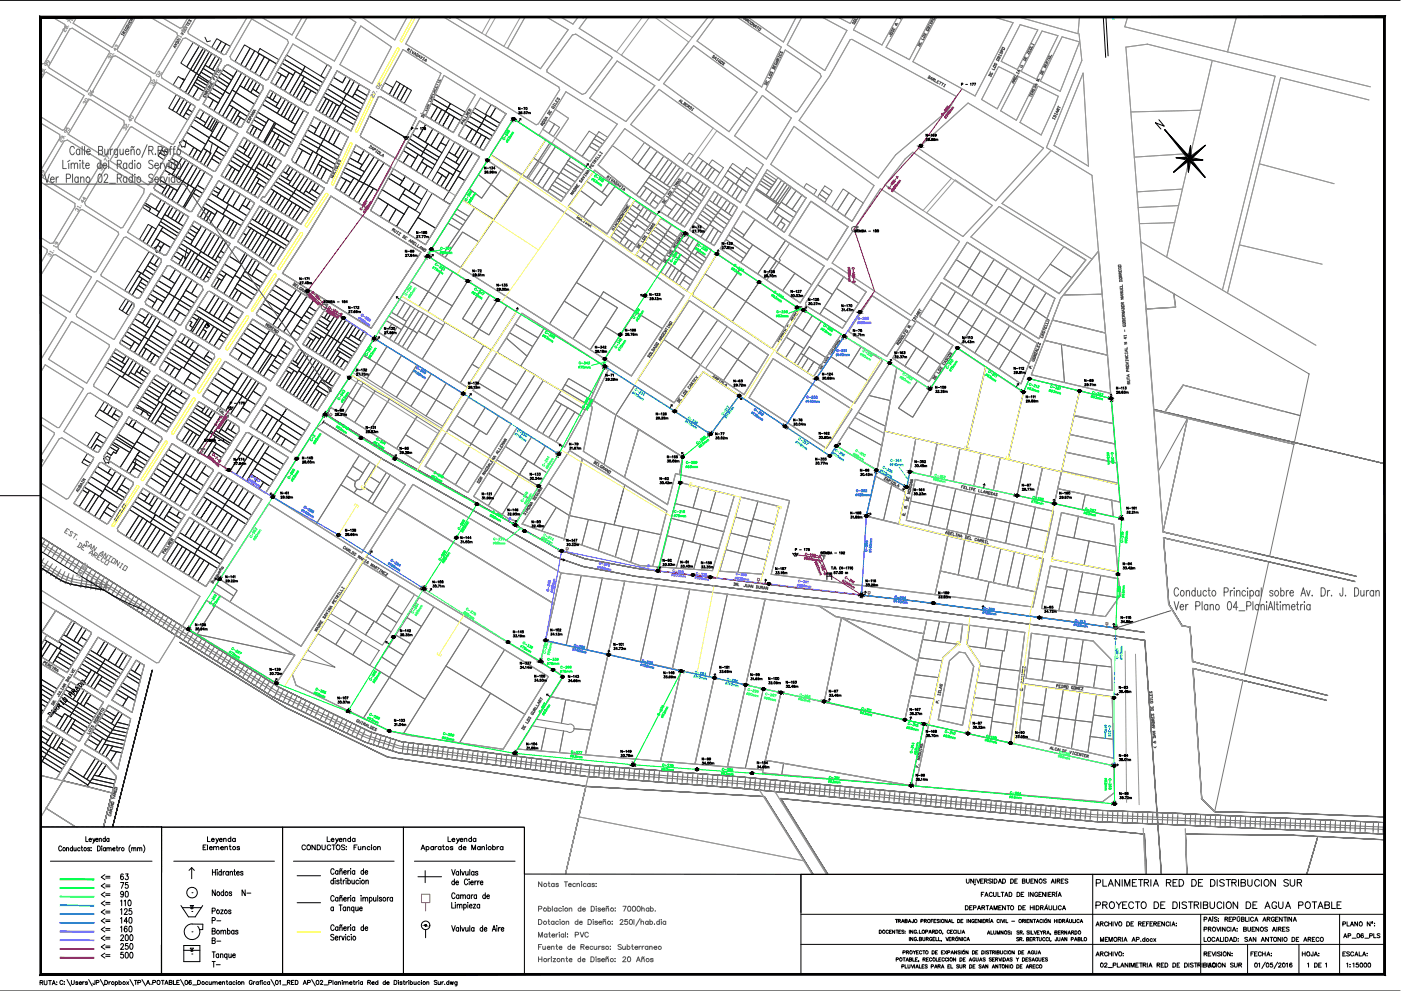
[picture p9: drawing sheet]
<svg xmlns="http://www.w3.org/2000/svg" width="420mm" height="297mm" viewBox="0 0 420 297" stroke-linecap="round" stroke-linejoin="round" font-family="sans-serif">
<!-- layer: XREF ARECO NEW|cauces -->
<path d="M33 137.4l-.8-.7-1.2 .7 .7 1.4 1-.3M33.1 136.9l-.5 2.1M40.9 137.7l-.8 3" fill="none" stroke="#1c1c1c" stroke-width=".3"/>
<!-- layer: XREF ARECO NEW|BC2 -->
<path d="M48.2 74.2l-.8-.6-1.1 .7 .6 1.3 1-.2M48.3 73.8l-.5 2M56 74.5l-.7 3.1" fill="none" stroke="#1c1c1c" stroke-width=".3"/>
<!-- layer: XREF ARECO NEW|BC1 -->
<path d="M55.8 42.7l-.8-.7-1.2 .7 .7 1.4 1-.3M55.9 42.2l-.5 2.1M63.7 43l-.8 3" fill="none" stroke="#1c1c1c" stroke-width=".3"/>
<path d="M61.5 11.2l.6 1.3 1-.2" fill="none" stroke="#1c1c1c" stroke-width=".3"/>
<!-- layer: XREF ARECO NEW|R1a -->
<path d="M54.7 23.7l.7 .1-.1 .2z" fill="#1c1c1c" stroke="#1c1c1c" stroke-width=".3"/>
<!-- layer: XREF ARECO NEW|Parcelas_Poli -->
<g fill="none" stroke="#1c1c1c" stroke-width=".3">
<path d="M58 12.6l1.8 1.2-3.8 6.3-1.8-1.2zM59.8 13.8l1.2 .7-3.9 6.4-1.1-.8zM61 14.5l.7 .3-3.7 6.6-.9-.5zM61.5 19.5l3.1 1.9-.5 1-3.2-1.9zM61.7 14.8l1 .7-3.8 6.5-.9-.6zM62.7 15.5l.8 .5-3.8 6.5-.8-.5zM63.5 16l1.2 .7-2 3.5-1.2-.7zM64.7 16.7l1.1 .7-2.1 3.5-1-.7zM65 11.6l1.4 .8-1.6 2.6-1.3-.8zM65.8 17.4l.5 .2 .2 .5-1.9 3.3-.9-.5zM66.4 12.4l1.3 .8-1.5 2.6-1.4-.8zM67.5 19.8l.8-.5 2.9 1.8-1.2 1.9-3.2-2.1z"/>
<path d="M67.7 13.2l1.4 .7-1.4 2.4-.6 .1-.9-.6zM73.3 13.4l1.7 1.1-2.8 5-1.7-1.1zM75 14.5l1.4 .7-2.9 5-1.3-.7zM76.4 15.2l1.4 .9-2.9 5.1-1.4-1zM77.8 16.1l1.5 .9-2.8 5-1.6-.8zM78 14.6l5.7 3.3-.8 1.3-5.6-3.3zM79.3 17l1.6 .9-3 5-1.4-.9zM80.9 17.9l2 1.3-2.6 4.6-.6 .1-1.8-1zM84.6 19l4 2.4-.6 1.1-4.1-2.4zM85.2 17.8l5.6 3.4-.6 1.1-5.6-3.3zM85.9 16.5l5.6 3.4-.7 1.3-5.6-3.4zM91.5 19.9l6 3.7-.6 1.2-6.1-3.6z"/>
<path d="M98.2 19.3l1.1 .8-1.8 3.5-1.3-.8zM52.9 28.3l1.2 .8-2.4 4-1.1-.7zM53.5 22.9l1.8 1.1-1.5 2.6-1.9-1.2zM54.1 29.1l1.1 .6-2.3 4.1-1.2-.7zM55.2 29.7l1 .7-2.3 4-1-.6zM55.7 33.9l1.3 .8-.7 1.2-1.4-.8zM56 39.7l5.7 3.6-1.4 2.2-5.6-3.6zM56.2 30.4l1.1 .6-2.4 4.1-1-.7zM56.3 32.8l1.4 .8-.7 1.1-1.3-.8zM57.1 37.7l5.7 3.6-1.1 2-5.7-3.6zM57.1 20.9l1.8 1.1-3.3 5.8-1.8-1.2zM57.3 31l1.1 .7v.5l-.7 1.4-1.4-.8z"/>
<path d="M58 25.4l1.5 1-1.7 2.7-1.4-.8zM58.2 35.9l5.6 3.6-1 1.8-5.7-3.6zM58.5 24.7l3.1 1.8-.5 .8-3.1-1.9zM58.7 35l3 1.8-.5 1-3-1.9zM58.9 22l.8 .5-3.3 5.8-.8-.5zM59 23.8l3.1 1.8-.5 .9-3.1-1.8zM59.4 23l3.1 1.9-.4 .7-3.1-1.8zM59.5 26.4l1.6 .9-1.4 2.6-.5 .1-1.4-.9zM59.7 22.5l3.1 2.1-.3 .3-3.1-1.9zM59.9 32.7l1.3 .8-1.3 2.2-1.2-.7zM60.3 21.6l3.1 1.9-.6 1.1-3.1-2.1zM60.9 20.5l3.2 1.9-.7 1.1-3.1-1.9z"/>
<path d="M61.2 33.5l1.8 1.1-1.3 2.2-1.8-1.1zM62.2 28.9l1.8 1.1-1.3 2.3-1.8-1.1zM62.9 27.7l3.2 2-.6 1.2-3.3-2zM63 34.6l.9 .6-1.8 3.3-.9-.7zM63.6 26.4l3.3 2-.8 1.3-3.2-2zM63.9 35.2l.7 .5-1.8 3.1-.7-.3zM64 30l1.5 .9-1.4 2.3-1.4-.9zM64.3 25.3l3.2 2-.6 1.1-3.3-2zM64.6 35.7l.6 .3-1.8 3.3-.6-.5zM65 24l3.2 2.1-.7 1.2-3.2-2zM65.2 36l.4 .4-1.8 3.1-.4-.2zM65.5 23.1l3.2 2.1-.5 .9-3.2-2.1z"/>
<path d="M65.6 36.4l1.5 .8-2.5 4.3-1.4-.9zM66.3 21.9l3.1 2.1-.7 1.2-3.2-2.1zM66.8 20.9l3.2 2.1-.6 1-3.1-2.1zM67.1 37.2l1.1 .8-2.5 4.2-1.1-.7zM67.5 27.3l1.4 .9-3.4 5.9-1.4-.9zM68.2 38l3.1 1.9-2.4 4.3-3.2-2zM68.7 31.4l1.1 .7-2 3.4-1.1-.6zM69.5 30.1l5.4 3.5-.7 1.3-5.5-3.5zM69.6 27l1.2 .7-4.1 7.2-1.2-.8zM69.8 32.1l1.3 .8-2 3.5-1.3-.9zM70.8 27.7l5.5 3.5-1.4 2.4-5.4-3.5zM71.1 32.9l.9 .6-2.1 3.4-.8-.5z"/>
<path d="M71.2 21.1l1.3 .7-3.6 6.4-1.4-.9zM71.3 34.6l.9 .6-1.3 2.3-1-.6zM72 33.5l2.2 1.4-.7 1.2-2.2-1.5zM72 25.7l5.4 3.4-1.1 2.1-5.5-3.5zM72.2 35.2l1.3 .9-1.1 2-.5 .1-1-.7zM72.5 21.8l1.3 .8-3 5.1-1.2-.7zM73.8 22.6l1.1 .7-1.7 3.1-1.2-.7zM74.9 23.3l1.1 .6-1.8 3.1-1-.6zM75.3 37.3l.9 .5-1.3 2.3-.9-.5zM75.8 26.7l2.2 1.4-.6 1-2.2-1.3zM76 35.9l3.3 2-.8 1.3-3.2-1.9zM76 23.9l1 .6-1.8 3.3-1-.8z"/>
<path d="M76.2 37.8l.8 .6-1.2 2.3-.9-.6zM76.7 34.9l3.2 1.9-.6 1.1-3.3-2zM77 24.5l1 .6-1.2 2.2-1-.6zM77 38.4l1.5 .8-1.3 2.4-1.4-.9zM77.3 33.6l3.3 2-.7 1.2-3.2-1.9zM78 25.1l.9 .6-.1 1-.8 1.4-1.2-.8zM78.7 31.3l9.9 5.9-1.3 2.5-10-6.1zM79.4 30l4.5 2.7-.8 1.3-4.4-2.7zM80 28.9l3.4 2.1-.7 1-3.3-2zM80.6 35.6l1.8 1.1-3.4 6-1.8-1.1zM81 27l.9 .5-1 1.9-.9-.5zM81.5 39.1l1 .7-2.1 3.9-1.1-.8z"/>
<path d="M81.9 27.5l1 .7-1.1 1.9-.9-.7zM82 38.1l6.1 3.7-.5 1.1-6.1-3.8zM82.4 36.7l.3 .3-3.4 5.9-.3-.2zM82.5 39.8l1.2 .7-2.2 3.9-1.1-.7zM82.7 37l6 3.6-.6 1.2-6.1-3.7zM82.9 28.2l1.5 .9-1 1.9-1.6-.9zM83.1 21.5l1.3 .9-1.8 3.2-1.3-.9zM83.9 20.1l2.8 1.7-.8 1.5-2.8-1.8zM84.4 22.4l1.5 .9-1.9 3.2-1.4-.9zM84.4 29.1l1.2 .6-1.7 3-1.2-.7zM85.6 29.7l1.1 .7-2.4 4.3-1.2-.7zM86.7 30.4l.8 .5-2.3 4.3-.9-.5z"/>
<path d="M86.7 21.8l1.3 .7-2.7 4.7-1.3-.7zM87.5 30.9l1.2 .8-2.3 4.2-1.2-.7zM88.6 21.4l1.6 .9-3.4 5.9-1.5-1zM88.7 31.7l1.1 .6-2.5 4.3-.9-.7zM89.8 32.3l1.3 .7-2.5 4.2-1.3-.6zM90.2 22.3l1 .6-3.3 5.9-1.1-.6zM90.6 24.2l.9 .5-2.6 4.7-1-.6zM90.8 21.2l6.1 3.6-.7 1.1-6-3.6zM91 25.7l1 .7-2.1 3.7-1-.7zM91.1 33l1.3 .9-3.7 6.7-1.4-.9zM91.2 22.9l5 3-.7 1.3-4.9-3zM91.5 24.7l4 2.5-.5 .9-4-2.4z"/>
<path d="M92 26.4l1.3 .7-2.1 3.7-1.3-.7zM92.2 38.9l4.9 2.9-.9 1.6-4.9-2.8zM93 37.4l2 1.2-.8 1.6-2-1.3zM93.3 27.1l1.7 1-1.8 3.4-.8 .1-1.2-.8zM94.2 35l2.1 1.2-1.3 2.4-2-1.2zM96.3 36.2l1.6 .9-2.1 3.9-1.6-.8zM96.9 28.9l1 .6-2.2 3.9-1-.5zM97.5 27.9l5 2.9-.7 1-4.9-2.9zM97.9 37.1l1.2 .7-2 4-1.3-.8zM97.9 29.5l.9 .5-2.2 4.1-.9-.7zM98.2 26.6l4.9 3.1-.6 1.1-5-2.9zM98.8 30l1.1 .6-2.2 4-1.1-.5z"/>
<path d="M98.9 25.2l5 2.9-.8 1.6-4.9-3.1zM99.1 37.8l1.5 .9-2.1 3.9-1.4-.8zM99.9 30.6l1 .7-2.2 4-1-.7zM100 23.2l2.7 1.6 1.1-2 1.4 .8-2.2 4-4.1-2.4zM100.6 38.7l1.4 .9-2.1 3.9-1.4-.9zM100.9 31.3l.9 .5-2.1 4-1-.5zM101.1 21.2l2.7 1.6-1.1 2-2.7-1.6zM102 35l4.1 2.4-.8 1.8-4.3-2.6zM102 39.6l2.4 1.5-1.9 3.9-2.6-1.5zM102.5 30.8l1.3 .9-2.8 4.9-1.3-.8zM102.7 33.6l4.1 2.4-.7 1.4-4.1-2.4zM103.1 29.7l5.2 3.1-.6 1.1-5.2-3.1z"/>
<path d="M103.3 32.7l3.9 2.4-.4 .9-4.1-2.4zM103.8 31.7l3.9 2.2-.5 1.2-3.9-2.4zM103.9 28.1l5.1 3.1-.7 1.6-5.2-3.1zM105.2 23.6l1.1 .7-2.2 4-1.1-.7zM106.3 24.3l1.5 1-2.1 3.9-1.6-.9zM106.3 28.1l3.3 1.9-.6 1.2-3.3-2zM107 26.8l3.2 1.9-.6 1.3-3.3-1.9zM107.8 25.3l3.1 1.7-.7 1.7-3.2-1.9zM110.7 34.8l11.1 6.5-3.1 6.2-10.4-6.4-.3-.5zM113.5 29.1l.5-.2 11 6.5-3.2 5.9-11.1-6.5zM115.4 24.8l2.5 1.4-1.2 2.1-2.4-1.5zM118.9 24.3l1.1 .7-2.2 4-1.1-.7z"/>
<path d="M120 25l1.2 .7-2.2 3.9-1.2-.6zM121.2 25.7l1 .7-2.1 3.9-1.1-.7zM122.2 26.4l1.2 .7-2.2 3.9-1.1-.7zM125.8 36.2l1.9 1.1-2.3 4-1.8-1.1zM127.7 37.3l2.1 1.3-2.2 4.1-2.2-1.4zM129.3 31l1.9 1-2.1 3.6-1.5-.9zM129.8 38.6l1.9 1.1-2.5 4-1.6-1zM130 29.7l-.7 1.3 4.3 2.4 .8-1.1 4.4 2.6-.8 1.2-4.4-2.7 .8-1.1zM130.5 28.3l4.6 2.7-.7 1.3 4.4 2.6 .8-1.3-4.5-2.6-.7 1.3-4.4-2.6zM131.2 32l1.3 .8-2.1 3.6-1.3-.8zM131.7 39.7l1.6 1-2.4 4.1-1.7-1.1zM132.5 32.8l1.1 .6-2.1 3.8-1.1-.8z"/>
<path d="M133.6 33.4l-2.1 3.8 1.2 .6 2.1-3.6 1.4 .9-2 3.6-1.5-.9 2.1-3.6zM136.2 35.1l1.8 1-2.1 3.6-1.7-1zM139.4 37.3l2.2 1.3-2 3.3-2.1-1.3zM140.1 36.2l3.6 2.1-.7 1.2-3.6-2.2zM140.8 34.9l-.7 1.3 3.6 2.1 .8-1.3 4 2.4-.8 1.3-4-2.4 .8-1.3zM141.6 38.6l1.4 .9-1.9 3.2-1.5-.8zM141.6 33.5l3.6 2.2-.7 1.3-3.7-2.1zM142.3 32.4l-.7 1.1 3.6 2.2 .7-1.2 4 2.4-.6 1.2-4.1-2.4 .7-1.2zM143 39.5l1.4 .8-1.9 3.3-1.4-.9zM143.7 38.3l4 2.4-.7 1.2-4-2.4zM145.2 35.7l4.1 2.4-.8 1.3-4-2.4zM147.3 31.3l1.5 .9-1.8 2.9-1.4-.8z"/>
<path d="M148.8 32.2l3 1.9-1.9 2.8-2.9-1.8zM45.3 57.9l3 2-1.6 2.9-3.2-1.9zM47 54.9l2.5 1.6-1 1.7-2-1.3-.4-.6zM47.7 53.7l2.5 1.6-.7 1.2-2.5-1.6zM48 45.8l1.7 1.1-.6 1-1.7-1.2zM48.3 59.9l1.2 .7-1.7 2.9-1.1-.7zM48.5 45l.8 .5 .1-.3 .9 .6-.6 1.1-1.7-1.1zM49.1 43.8l1.7 1.2-.5 .8-.9-.6-.1 .3-.8-.5zM49.4 51l5.4 3.3-1.6 2.9-5.5-3.5zM50.1 49.6l2.4 1.4-.9 1.4-2.2-1.4zM50.2 55.3l.9 .6-1.7 2.8-.9-.5zM50.9 48.4l2.3 1.4-.7 1.2-2.4-1.4z"/>
<path d="M51.1 55.9l1 .6-1.8 2.8-.9-.6zM51.4 47.5l2.3 1.3-.5 1-2.3-1.4zM52.1 56.5l1.1 .7-1.7 2.8-1.2-.7zM52.2 46.2l.4-.2 2 1.2-.9 1.6-2.3-1.3zM54.6 47.2l1.2 .7-3.1 5.1-1.1-.6zM54.7 41.9l3.4 2.3-1.4 2.5-3.3-2.1zM54.8 54.3l1.7 1.1-3.4 5.6-1.6-1zM55.8 47.9l.9 .6-2.9 5.2-1.1-.7zM56.5 55.4l1.8 1-3.4 5.8-1.8-1.2zM56.7 48.5l1.2 .8-3.1 5-1-.6zM57.9 49.3l1.2 .8-2.9 5.1-1.4-.9zM58 57.9l2 1.3-2.5 4.2h-.6l-1.7-1z"/>
<path d="M58.1 44.2l1.1 .7-1.5 2.5-1-.7zM58.3 56.4l.4 .3-3.5 5.7-.3-.2zM58.7 56.7l2 1.2-.7 1.3-2-1.3zM59.1 50.1l1.1 .6-3.1 5-.9-.5zM59.2 44.9l1.1 .6-1.4 2.6-1.2-.7zM59.2 55.5l2.2 1.4-.7 1-2.2-1.3zM60.2 50.7l1.3 .8-3 5.1-1.4-.9zM61 44.5l1.1 .6-2 3.7-1.2-.7zM61.5 51.5l2.2 1.4-2.3 4-2.2-1.4zM62.1 45.1l1.1 .8-2.1 3.5-1-.6zM62.3 59.5l5.3 3.4-.8 1.3-5.3-3.3zM62.4 42l3 2-3.4 6-.9-.6 2.1-3.5-2.2-1.4z"/>
<path d="M63.2 40.6l5.7 3.6-.9 1.4-5.6-3.6zM63.3 57.9l5.2 3.3-.9 1.7-5.3-3.4zM63.5 47.5l2.5 1.6-1.4 2.3h-.4l-2.2-1.4zM63.8 57l1.9 1-.7 1-1.7-1.1zM64 46.4l2.5 1.6-.5 1.1-2.5-1.6zM64.5 55.9l1.7 1.1-.5 1-1.9-1zM64.7 45.2l2.6 1.6-.8 1.2-2.5-1.6zM65.4 44l2.6 1.6-.7 1.2-2.6-1.6zM65.6 54.1l1.8 1.1-1.2 1.8-1.7-1.1zM67.4 55.2l1.6 1-2.2 3.9-1.8-1.1zM68.4 49.2l1.1 .8-2 3.3-1.2-.7zM69 56.2l1.4 .9-2.3 3.8-1.3-.8z"/>
<path d="M69.1 48l3.4 2.2-.7 1.2-3.4-2.2zM69.5 50l1 .7-1.9 3.3-1.1-.7zM69.8 46.9l3.4 2.1-.7 1.2-3.4-2.2zM70.3 45.9l4.4 2.8-.6 1-4.3-2.8zM70.4 57.1l1.7 1-2.3 3.9-1.7-1.1zM70.5 50.7l1.3 .7-2 3.3-1.2-.7zM71 44.8l4.4 2.8-.7 1.1-4.4-2.8zM71.7 43.6l2.1 1.4-.7 1.1-2.1-1.3zM72.1 58.1l1.8 1.2-2.3 3.8-1.8-1.1zM73.1 41.1l1.2 .8-1.4 2.5-1.2-.8zM73.2 49l.9 .7-3.3 5.7-1-.7zM73.9 59.3l1.2 .7-1.3 2.1-1.2-.7z"/>
<path d="M74.1 49.7l1.3 .8-3.3 5.5-1.3-.6zM74.3 41.9l.9 .6-1.4 2.5-.9-.6zM75.1 60l1.2 .9-1.2 2-1.3-.8zM75.2 42.5l1.3 .8-2.1 3.7-1.3-.9zM75.4 50.5l.9 .6-3.3 5.6-.9-.7zM76.3 51.1l1.2 .7-3.3 5.6-1.2-.7zM76.5 43.3l1 .6-2.1 3.7-1-.6zM76.8 53l1 .6-2.6 4.4-1-.6zM76.9 50.2l4.5 2.8-.6 1-4.5-2.9zM77.1 54.8l1 .7-1.8 3.1-1.1-.6zM77.5 43.9l1.2 .8-3.3 5.8-1.3-.8zM77.5 51.8l3.3 2.2-.8 1.1-3.2-2.1z"/>
<path d="M77.6 49l4.5 2.9-.7 1.1-4.5-2.8zM77.8 53.6l2.2 1.5-.7 1.1-2.2-1.4zM78.1 55.5l1.2 .7-2 3.1-1-.7zM78.7 44.7l1.1 .7-3.5 5.7-.9-.6zM79.8 45.4l1.1 .6-2.2 3.8-1.1-.8zM80.4 49.1l2.4 1.6-.7 1.2-2.4-1.5zM80.9 46l.9 .7-2.1 3.7-1-.6zM81.2 56.5l1.1 .8-2.4 3.6-1.8-1 .8-1.1 .4 .3zM81.8 46.7l1.1 .7-1.5 2.5-1-.8zM82 55.4l5.4 3.3-.8 1.3-5.4-3.5zM82.3 57.3l.8 .5-2.3 3.7-.9-.6zM82.6 54.4l5.5 3.4-.7 .9-5.4-3.3z"/>
<path d="M82.9 47.4l1.5 1-1.6 2.3-1.4-.8zM83.1 41.6l1 .6-1.6 2.8-1-.6zM83.1 57.8l1.3 .8-2.3 3.7-1.3-.8zM83.4 53.3l5.3 3.4-.6 1.1-5.5-3.4zM83.7 40.5l3.9 2.4-.7 1-3.8-2.3zM84 52.5l3.2 1.8-.7 1-3.1-2zM84.1 42.2l1.2 .7-1.6 2.8-1.2-.7zM84.4 58.6l1.1 .7-2.4 3.6-1-.6zM84.8 51.3l1.9 1.2-.8 1.1-1.9-1.1zM85.3 42.9l1.6 1-1.5 2.9-1.7-1.1zM85.5 59.3l1.1 .7-2.4 3.6-1.1-.7zM86.2 49.4l.8 .6-1.2 2-1-.7z"/>
<path d="M86.6 60l1.1 .6-2.3 3.7-1.2-.7zM87 50l.9 .5-1.2 2-.9-.5zM87.4 58.7l5.9 3.8-.7 1.2-6-3.7zM87.9 50.5l1.2 .8-1.9 3-1.3-.7zM88.1 57.8l5.9 3.7-.7 1-5.9-3.8zM88.7 56.7l6 3.7-.7 1.1-5.9-3.7zM89.1 51.3l1.1 .7-2.6 4-1.1-.7zM89.4 44.2l1.3 .9-2.1 3.9-.8-.5-.3-.7zM90 43l3.9 2.3-.6 1.2-3.9-2.3zM90.2 52l1.2 .7-2.7 4-1.1-.7zM90.7 45.1l2.6 1.4-2.2 4.1-2.5-1.6zM90.7 41.7l4.9 2.8-.8 1.5-4.8-3z"/>
<path d="M91.3 40.6l4.9 2.8-.6 1.1-4.9-2.8zM91.4 52.7l1 .7-2.6 3.9-1.1-.6zM91.6 57.2l3.6 2.3-.5 .9-3.7-2.2zM92.4 53.4l1.2 .6-2.6 4.2-1.2-.9zM93.5 56.7l2.6 1.7-.9 1.1-2.5-1.6zM93.6 54l1.1 .7-2 3.2-1.1-.7zM93.9 45.3l1.4 .9-2.7 5.3-1.5-.9zM94.7 54.7l1 .7-1.3 1.9-.9-.6zM95.3 46.2l1.3 .8-2.8 5.3-1.2-.8zM95.4 49.2l1.2 .7-1.6 3.2-1.2-.8zM95.6 44.5l5.6 3.4-.6 1.4-5.8-3.3zM95.7 55.4l1.6 1-1.2 2-1.7-1.1z"/>
<path d="M95.9 48.2l4.2 2.4-.5 1-4.2-2.4zM96.2 43.4l5.6 3.3-.6 1.2-5.6-3.4zM96.6 49.9l1.3 .7-1.7 3.2-1.2-.7zM96.6 47l4 2.3-.5 1.3-4.2-2.4zM97.1 41.8l5.4 3.2-.7 1.7-5.6-3.3zM97.9 50.6l1.7 1-1.6 3.4-1.8-1.2zM99.2 58.8l27.1 16.8-15 22.8-26.6-16.5 7.8-12.1zM102.2 53l1.7 1-2 3.2-1.4-.9zM102.8 51.5l3.4 1.8-1 1.4-3-1.7zM103.4 50.3l5.1 2.6-.9 1.3-4.8-2.7zM103.9 54l1.3 .7-2 3.3-1.3-.8zM104.2 48.8l5.1 2.7-.8 1.4-5.1-2.6z"/>
<path d="M104.9 47.3l3.8 2.1-.9 1.3-3.6-1.9zM105.9 45.3l2.4 1.3-1 2-2.4-1.3zM106.2 53.3l1.4 .9-3.1 4.8-1.3-1zM106.7 43.5l2.5 1.5-.9 1.6-2.4-1.3zM107.6 54.2l1.5 .7-3.1 4.9-1.5-.8zM109.1 54.9l1.6 .8-3.2 5.1-1.5-1zM109.2 45l1.6 1-2.1 3.4-1.4-.8zM110.7 55.7l1.3 .8-3.3 5.1-1.2-.8zM110.8 46l1.4 1-2.9 4.5-1.5-.8zM112 56.5l1.4 .7-3.1 5.4-1.6-1zM112.2 47l1.4 .8-4.5 7.1-1.5-.7zM113.3 59.2l3.1 2-2.4 3.7-2.9-1.8z"/>
<path d="M113.6 47.8l1.6 1-4.5 6.9-1.6-.8zM114.6 56.8l8 5.1-1.4 2.3-7.9-5zM115.2 48.8l2.1 1.4-3.9 7-2.7-1.5zM116.4 53.4l5.2 3.2-2 3.3-5-3.1zM117.2 52.1l3.5 2.2-.8 1.3-3.5-2.2zM118 50.6l-.8 1.5 3.5 2.2 .9-1.5 2.7 1.8-1.6 2.7-2.8-1.7 1.7-2.8zM120.7 58l5 3.2-1.1 1.9-5-3.2zM121 45.2l1.6 1-1.7 2.6-1.5-.9zM121.6 43.9l3.8 2.4-.7 1.2-3.7-2.3zM121.6 56.6l4.9 3.1-.8 1.5-5-3.2zM122.3 42.6l4.7 3-.8 1.2-4.6-2.9zM122.6 46.2l2.1 1.3-1.6 2.7-2.2-1.4z"/>
<path d="M122.9 41.6l4.6 3-.5 1-4.7-3zM123.6 40.2l4.8 2.9-.9 1.5-4.6-3zM124.3 54.6l1.6 .9-1.7 2.7-1.5-.9zM125.4 46.3l1.7 1.1-2.3 3.9-1.7-1.1zM125.9 55.5l2.3 1.5-1.7 2.7-2.3-1.5zM126.4 48.5l1.7 1.1-1.6 2.8-1.7-1.1zM127 45.6l4.1 2.5-.7 1.3-4.2-2.6zM127.1 47.4l3.3 2-.6 1.2-3.4-2.1zM127.5 44.6l4.2 2.5-.6 1-4.1-2.5zM128.1 49.6l1.7 1-1.7 2.7-1.6-.9zM128.4 43.1l4.1 2.7-.8 1.3-4.2-2.5zM129.6 57.9l5.4 3.4-4.3 7.1-5.4-3.2z"/>
<path d="M131.1 51.5l1.6 1-1.7 2.7-1.4-1zM132 50.1l2.8 1.7-.9 1.5-2.8-1.8zM132.1 42.7l1.7 .9-1.3 2.2-1.6-1zM132.7 52.5l1.2 .8-1.7 2.6-1.2-.7zM132.9 48.5l-.9 1.6 3.9 2.4 .9-1.5 1.4 .7-3.5 5.7-1.3-.8 3.4-5.6zM133.3 40.7l1.6 .9-1.1 2-1.7-.9zM133.8 47l4 2.4-1 1.6-3.9-2.5zM134.6 45.6l2.9 1.8-.8 1.4-2.9-1.8zM134.8 51.8l1.1 .7-2.5 4.1-1.2-.7zM136.4 42.5l1.8 1.1-1.8 3-1.8-1zM137.4 52.9l2 1.2-4.4 7.2-2-1.2zM138.2 43.6l1.2 .8-1.9 3-1.1-.8z"/>
<path d="M139.4 44.4l1.1 .7-2.7 4.3-1.1-.6zM140.5 45.1l1.3 .6-3.6 6-1.4-.7zM141.8 45.7l2 1.3-4.4 7.1-2-1.2zM144.4 40.3l1.4 .8-2 3.3-1.3-.8zM145.8 41.1l1.2 .8-2 3.2-1.2-.7zM43.2 61.3l2 1.2-.5 .9-2-1.3zM43.5 60.9l4.3 2.6-.8 1.3-2.3-1.4 .5-.9-2-1.2zM44.2 79.6l2.5 1.6-.7 1.2-2.5-1.6zM44.4 67.3l1.2 .6-2.7 4.5-1.1-.7zM44.7 75.4l1.6 .9-3.6 5.8-1.6-1zM44.9 78.6l2.5 1.6-.7 1-2.5-1.6zM45.6 67.9l1.2 .8-2.8 4.5-1.1-.8z"/>
<path d="M46.3 76.3l1.4 .9-1.4 2.2-1.4-.8zM46.8 71.5l1.2 .8-1.5 2.4-1.2-.7zM47.6 67.3l1.3 .8-3.6 5.9-1.3-.8zM47.7 77.2l.6 .4 .1 .8-1 1.8-1.1-.8zM48 72.3l1.2 .7-1.5 2.5-1.2-.8zM48.1 66.4l5.6 3.6-.5 .8-5.6-3.5zM48.2 69.1l4.3 2.8-1.3 2.3-4.4-2.7zM48.6 65.5l5.7 3.5-.6 1-5.6-3.6zM48.9 68.1l4.3 2.7-.7 1.1-4.3-2.8zM49.2 73l2 1.2-1.3 2.2-.6 .1-1.6-1zM49.4 64.2l5.6 3.6-.7 1.2-5.7-3.5zM49.5 60.6l1.6 .9-2.6 4.3-1.5-1z"/>
<path d="M50.2 79.6h.7l1.8 1.1-2 3.1-2.2-1.3zM51.1 61.5l.8 .5-1.7 2.8-.8-.6zM51.9 62l1.2 .8-1.7 2.8-1.2-.8zM52 76.6l2.3 1.4-.7 1.3-2.3-1.5zM52.8 75.4l2.1 1.4-.6 1.2-2.3-1.4zM53.1 62.8l1.1 .6-1.6 2.8-1.2-.6zM53.6 74.1l3.1 2-.9 1.3-3-2zM54.2 63.4l1 .7-1.7 2.8-.9-.7zM54.2 73l3.2 2-.7 1.1-3.1-2zM54.9 71.8l5.2 3.4 .1 .2-.6 1-5.4-3.4zM54.9 76.8l.9 .6-1.4 2.4-.8-.5zM55.2 64.1l1.4 .8-1.6 2.9-1.5-.9z"/>
<path d="M55.6 70.8l2.1 1.3-.6 1.2-2.2-1.5zM56.3 69.6l2.1 1.4-.7 1.1-2.1-1.3zM56.9 68.6l2.2 1.4-.7 1-2.1-1.4zM57.4 75l.9 .6-2.8 4.9-1.1-.7zM57.5 67.5l2.2 1.5-.6 1-2.2-1.4zM58.2 66.3l2.3 1.3-.8 1.4-2.2-1.5zM58.3 75.6l1.1 .7-2.9 4.8-1-.6zM58.7 77.5l1.1 .6-2.3 3.7-1-.7zM59.4 76.3l5.5 3.6-.7 1.2-5.5-3.6zM59.8 78.1l1.2 .8-2.2 3.8-1.3-.9zM60.2 75.4l5.4 3.4-.7 1.1-5.3-3.5zM60.5 67.6l1.4 .9-3.4 5.6-1.4-.8z"/>
<path d="M60.8 62l.8 .5-1.6 2.7-.8-.5zM61 78.9l1.3 .8-2.3 3.7-1.2-.7zM61.5 60.9l3.7 2.3-.7 1.2-3.7-2.4zM61.6 62.5l1.1 .6-1.6 2.7-1.1-.6zM61.9 68.5l1.6 1-3.4 5.7-1.6-1.1zM62.3 79.7l.9 .6-2.3 3.8-.9-.7zM62.7 63.1l.8 .5-1.6 2.7-.8-.5zM63.5 63.6l1 .8-1.6 2.7-1-.8zM63.5 69.5l1 .6-3.5 5.8-.9-.7zM64.5 70.1l1.3 .9-3.4 5.7-1.4-.8zM65.2 63.2l2.2 1.3-2.4 3.9-2.1-1.3zM65.2 76.8l1.1 .7-.7 1.3-1.1-.8z"/>
<path d="M65.8 71l1.3 .7-3.5 5.8-1.2-.8zM66.2 75.3l1.1 .6-1 1.6-1.1-.7zM67.1 71.7l.8 .6-3.4 5.7-.9-.5zM67.3 79.1l3.8 2.4-1.2 1.8-3.6-2.3zM67.4 64.5l1.7 1.2-2.3 3.9-1.8-1.2zM67.6 62.9l5.5 3.3-.8 1.4-5.5-3.4zM67.9 72.3l1.1 .7-1.7 2.9-1.1-.6zM68.5 61.2l5.6 3.5-1 1.5-5.5-3.3zM68.7 76.8l3.8 2.3-1.4 2.4-3.8-2.4zM69.1 65.7l1.1 .7-2.3 3.9-1.1-.7zM70.2 66.4l.9 .5-2.3 3.9-.9-.5zM70.6 73.9l3 1.9-1.8 3-3.1-2z"/>
<path d="M71.1 66.9l1.2 .7-2.4 3.9-1.1-.7zM72.6 61.4l2.5 1.5-1 1.8-2.5-1.6zM72.9 69.9l1 .6-1.6 2.6-1-.7zM73.6 75.8l.6 .5-1.7 2.8-.7-.3zM74.2 67.8l1.1 .5-1.4 2.2-1-.6zM74.2 76.3l1.6 1.1-3.7 6.2-1.7-1.1zM74.8 66.8l5.2 3.2-.5 1-5.3-3.2zM75.3 68.3l.9 .6-3 4.9-.9-.7zM75.5 65.6l5.2 3.2-.7 1.2-5.2-3.2zM75.8 77.4l1 .5-2.5 4-.9-.6zM76.2 68.9l1 .7-2.9 4.9-1.1-.7zM76.8 77.9l1.1 .8-2.4 4-1.2-.8z"/>
<path d="M77.2 69.6l1.2 .7-3 4.9-1.1-.7zM77.9 61.8l1 .6-2.4 3.8-1-.6zM77.9 78.7l3.4 2.4-1.2 1.7-3.4-2.1zM78.4 70.3l1.1 .7-3.1 4.9-1-.7zM78.9 62.4l.9 .6-2.3 3.8-1-.6zM79.5 71l1.2 .7-3.1 5.1-1.2-.9zM79.8 63l1.1 .6-2.3 3.9-1.1-.7zM80 70l6.1 3.7-.7 1-5.9-3.7zM80.7 68.8l6.2 3.7-.8 1.2-6.1-3.7zM80.7 71.7l1.2 .7-3.2 5.1-1.1-.7zM80.9 63.6l1.1 .7-2.3 3.8-1.1-.6zM81.9 72.4l1.1 .7-3.2 5.1-1.1-.7z"/>
<path d="M82 64.3l1.1 .7-2.4 3.8-1-.7zM83 73.1l1.2 .8-3.2 5.2-1.2-.9zM83.1 65l1.2 .8-2.3 3.7-1.3-.7zM84.2 73.9l1.2 .8-3.4 5.1-1-.7zM84.3 65.8l1.2 .6-2.4 3.8-1.1-.7zM85.5 66.4l1 .7-2.3 3.8-1.1-.7zM86.5 67.1l1.3 .7-2.2 3.9-1.4-.8zM87.7 60.6l1.2 .7-2.4 3.7-1.1-.7zM87.8 67.8l1.5 1-2.4 3.7-1.3-.8zM88.9 61.3l1.1 .7-2.4 3.6-1.1-.6zM90 62l1 .7-2.4 3.5-1-.6zM91 62.7l1.6 1-2.4 3.5-1.6-1z"/>
<path d="M116.4 61.2l2.4 1.5-2.3 3.8-2.5-1.6zM118.8 62.7l2.4 1.5-2.3 3.6-2.4-1.3zM122.6 61.9l3.5 2.1-3.8 6-3.4-2.2zM125.3 65.2l5.4 3.2-3.1 4.9-5.3-3.3zM37.7 89.6l.9 .5-1.9 3.1-1-.5zM38 99.4l4.5 2.8-.7 1.2-4.5-3zM38.6 90.1l1.2 .6-2 3.3-1.1-.8zM38.7 98.1l4.6 2.9-.8 1.2-4.5-2.8zM39.5 97l4.5 2.8-.7 1.2-4.6-2.9zM39.8 90.7l.3 .3 .2 .8-1.6 2.7-.9-.5zM40.4 95.5l4.5 2.9-.9 1.4-4.5-2.8zM40.8 86.5l2 1.3-.9 1.4-.8 .2-1.5-.9z"/>
<path d="M41.1 81.1l1.1 .7-3.6 6-1.2-.7zM41.4 94l2.3 1.4-1 1.5-2.3-1.4zM41.4 85.5l1.9 1.3-.5 1-2-1.3zM41.6 82.8l1.1 .7-3.1 5-1-.7zM42 84.5l2 1.2-.7 1.1-1.9-1.3zM42.2 92.5h.5l2 1.3-1 1.6-2.3-1.4zM42.2 81.8l3 2-.6 .9-3-1.9zM42.7 83.5l1.9 1.2-.6 1-2-1.2zM43.5 80.8l2.5 1.6-.8 1.4-2.5-1.7zM44.2 89.4l2.3 1.3-1 1.5-1.7-1-.2-.7zM44.7 93.8l1.1 .7-2 3.2-1.1-.8zM45 88.1l2.2 1.4-.7 1.2-2.3-1.3z"/>
<path d="M45.7 87l4 2.4-.7 1.1-4-2.4zM45.8 94.5l1.1 .6-2 3.3-1.1-.7zM46.1 99.2l5 3-1 1.4-4.9-3zM46.6 85.4l4 2.6-.9 1.4-4-2.4zM46.9 95.1l1.2 .9-3.6 5.8-1.2-.8zM47.1 97.6l4.8 3.2-.8 1.4-5-3zM47.2 89.5l1.8 1-1.8 2.9-1.7-1.2zM47.5 84.1l4 2.4-.9 1.5-4-2.6zM48.1 96l4.5 2.8 .2 .6-.9 1.4-4.8-3.2zM48.5 82.5l4 2.5-1 1.5-4-2.4zM50.6 88l1.7 1-3.3 5.4-1.8-1zM52.3 92.5l1.6 1.1-1.7 2.8-1.7-1z"/>
<path d="M52.3 89l1.6 .9-3.4 5.5-1.5-1zM52.7 80.7l1.7 1.2-1.9 3.1-1.8-1.2zM53.3 90.9l3.6 2.2-1.1 1.8-3.5-2.4zM53.9 93.6l1.9 1.3-1.6 2.5h-.4l-1.6-1zM53.9 89.9l3.6 2.2-.6 1-3.6-2.2zM54.4 81.9l1.6 1-3.7 6.1-1.7-1zM54.4 99.9l1.3 .8-1.3 2.1-1.3-.8zM54.8 88.6l3.5 2.2-.8 1.3-3.6-2.2zM55.7 87l3.7 2.2-1.1 1.6-3.5-2.2zM56 82.9l1.7 1-3.8 6-1.6-.9zM56.8 96.2l.8 .4-.7 1 .9 .6-.7 1.1-1.3-.7-.1-.7zM57.6 94.9l1.6 1.1-1.4 2.2-.9-.6 .7-1-.8-.4z"/>
<path d="M57.7 83.9l1.6 1.1-1.9 3-1.7-1zM58.1 94.1l1.7 1-.6 .9-1.6-1.1zM58.9 92.9l10.3 6.5-.8 1.1-10.3-6.4zM59.3 85l1.4 .8 .1 1.1-1.4 2.3-2-1.2zM59.4 91.9l10.5 6.4-.7 1.1-10.3-6.5zM59.8 95.1l.4 .3-2.6 4.3-.5-.4zM60.2 95.4l1.1 .6-2.7 4.3-1-.6zM60.9 98.7l.9 .6-1.3 2.2-1-.6zM61.3 96l.9 .6-2.7 4.3-.9-.6zM61.8 82.7l1 .7-.5 1h-.7l-.7-.3zM62.2 96.6l1.9 1.3-2.6 4.2-1-.6 1.3-2.2-.9-.6zM62.4 87.4l.5-.1 1.6 1-3 4.8-2.1-1.2z"/>
<path d="M62.4 81.4l1.1 .7-.7 1.3-1-.7zM63.2 80.3l1 .8-.7 1-1.1-.7zM64.1 97.9l1.2 .6-2.6 4.4-1.2-.8zM64.5 88.3l1.2 .8-3 4.8-1.2-.8zM64.9 83.1l.8 .5-1.5 2.6-.8-.5zM65.3 98.5l1.5 1.1-2.6 4.1-1.5-.8zM65.6 82l1.6 1-.7 1.1-1.6-1zM65.7 83.6l.8 .5-1.5 2.6-.8-.5zM65.7 89.1l1.4 .8-3 4.9-1.4-.9zM66.3 81l1.6 1-.7 1-1.6-1zM66.8 99.6l1.6 .9-.5 1-1.6-1.1zM67.1 89.9l1.4 .9-3 4.8-1.4-.8z"/>
<path d="M67.7 95.1l3 1.9-.8 1.3-3.1-1.8zM67.9 82l2 1.3-2.8 4.7-2.1-1.3zM68.5 90.8l1.3 .9-3 4.8-1.3-.9zM68.7 93.6l3 1.9-1 1.5-3-1.9zM69.8 91.7l3.1 1.9-1.2 1.9-3-1.9zM70.4 82.5l1.7 1.1-3.4 5.5-1.6-1.1zM70.4 86.3l.9 .7-1.7 2.6-.9-.5zM71.1 85.1l5.4 3.4-.9 1.3-5.2-3.5zM71.3 87l1.2 .7-1.6 2.8-1.3-.9zM71.9 83.8l5.4 3.4-.8 1.3-5.4-3.4zM72.5 87.7l3.1 2.1-1.6 2.6-3.1-1.9zM72.7 82.5l5.4 3.4-.8 1.3-5.4-3.4z"/>
<path d="M73 99.8l5.2 3.3-1 1.6-5.1-3.4zM73.4 81.3l5.5 3.5-.8 1.1-5.4-3.4zM74 98.4l5.1 3.4-.9 1.3-5.2-3.3zM74.9 97l5.2 3.3-1 1.5-5.1-3.4zM75.8 95.6l5.1 3.3-.8 1.4-5.2-3.3zM76.7 80.7l3.4 2.1-1.2 2-3.4-2.1zM77.9 92.4l5.1 3.3-1.2 1.8-4.7-3.1-.2-.4zM78.8 91l5.1 3.3-.9 1.4-5.1-3.3zM79.5 89.9l5.2 3.3-.8 1.1-5.1-3.3zM80.6 88.1l5.2 3.3-1.1 1.8-5.2-3.3zM80.9 98.9l1.6 1.1-3.1 4.9-1.6-1.1zM81.6 86.8l5.1 3.3-.9 1.3-5.2-3.3z"/>
<path d="M82.4 85.5l5.2 3.3-.9 1.3-5.1-3.3zM83.6 83.6l5.3 3.2-1.3 2-5.2-3.3zM85.3 92.1l1.6 1-3.6 5.3-1.5-.9zM86.9 93.1l1.7 1-3.6 5.4-1.7-1.1zM88.1 99l2.1 1.4-1.1 1.7-2.1-1.4zM88.6 94.1l1.9 1.3-3.5 5.3-2-1.2zM88.9 86.8l1.5 1-3.5 5.3-1.6-1zM89.1 97.5l2.1 1.3-1 1.6-2.1-1.4zM90.2 95.8l2.1 1.4-1.1 1.6-2.1-1.3zM90.4 87.8l1.7 1-3.5 5.3-1.7-1zM91.1 94.4l2.1 1.3-.9 1.5-2.1-1.4zM91.9 93.3l2.1 1.3-.8 1.1-2.1-1.3z"/>
<path d="M92.1 88.8l2 1.2-3.6 5.4-1.9-1.3zM92.8 92l2 1.3-.8 1.3-2.1-1.3zM92.9 99.8l1.9 1.2-.8 1.1-1.8-1.1zM93.4 99l-.5 .8 3 1.8 .5-.8 1 .7-2.8 4.1-1-.6 2.8-4.2zM94.1 90l2.1 1.3-1.4 2-2-1.3zM94.2 97.8l3.8 2.5-.6 1.2-4-2.5zM94.9 96.8l3.8 2.4-.7 1.1-3.8-2.5zM95.5 95.9l2.8 1.8-.5 .9-2.9-1.8zM96.2 94.7l2.9 1.8-.8 1.2-2.8-1.8zM97.8 92.3l1 .7-1.5 2.4-1.1-.7zM98.8 93l.8 .5-1.5 2.4-.8-.5zM99.6 93.5l1.2 .7-1.7 2.3-1-.6z"/>
<path d="M100.8 94.2l.8 .5-2.9 4.5-.9-.6zM101.6 94.7l1.2 .7-3.6 5.6-1.2-.7zM102.8 95.4l.9 .6-3.6 5.5-.9-.5zM103.7 96l1.2 .7-3.7 5.6-1.1-.8zM104.9 96.7l.9 .7-3.6 5.5-1-.6zM105.8 97.4l1 .5-2.4 3.6-.9-.6zM106.8 97.9l1.1 .7-1.6 2.4-1.1-.6zM107.9 98.6l1.3 .7-1.7 2.5-1.2-.8zM109.2 99.3l.8 .6-1.5 2.5-1-.6zM32.2 108.7l5.3 3.3-.8 1.1-5.2-3.2zM32.9 107.7l4 2.5-.7 1-4-2.5zM33.5 106.7l4 2.5-.6 1-4-2.5z"/>
<path d="M34.1 105.6l3.2 1.9-.7 1.1-3.1-1.9zM34.7 104.6l3.1 2-.5 .9-3.2-1.9zM35.9 112.6l5.9 3.7-3.6 5.8-5.9-3.7zM36.4 101.9l3.1 1.9-.6 1-3-1.9zM37.3 100.4l3.1 2-.9 1.4-3.1-1.9zM37.5 112l5 3.1-.7 1.2-5.1-3.2zM37.8 106.6l1 .7-1.3 1.9-.9-.6zM38.8 107.3l1.2 .6-2.5 4.1-1.3-.8zM39.1 111.6l4.1 2.6-.7 .9-4.1-2.5zM40 107.9l.9 .7-2.5 4-.9-.6zM40.4 102.4l1.4 1-1.5 2.2-1.4-.8zM40.9 111.2l3 1.9-.7 1.1-2.9-1.9z"/>
<path d="M40.9 108.6l1.3 .8-1.9 2.9-1.2-.7zM42.2 109.4l-1.3 1.8 1 .7 1.2-2 1.7 1.2 .2 .3-.5 .7-2-1.3 .6-.9zM42.5 110.8l2 1.3-.6 1-2-1.2zM42.6 118.8l4.4 2.9-.6 1-4.5-2.7zM43.1 104.1l.8 .4-1.4 2.5-1-.5zM43.3 101l1.2 .8-3 4.7-1.2-.9zM43.3 117.7l4.5 2.7-.8 1.3-4.4-2.9zM43.7 103l4.9 3-.8 1.2-4.7-3.1zM43.9 104.5l1.7 1.2-1.5 2.3-1.6-1zM43.9 116.7l3.9 2.5-.6 .8-3.9-2.3zM44.5 101.8l4.8 3-.7 1.2-4.9-3zM44.7 115.6l3.8 2.4-.7 1.2-3.9-2.5z"/>
<path d="M45.2 100.6l4.9 3-.8 1.2-4.8-3zM45.4 114.5l3.9 2.5-.8 1-3.8-2.4zM45.6 105.7l-1.5 2.3 .9 .7 1.5-2.4 1.3 .9-1.4 2.3-1.4-.8 1.5-2.4zM46 113.5l3.8 2.5-.5 1-3.9-2.5zM46.5 112.8l.6-.4 3.7 2.3-1 1.3-3.8-2.5zM49.1 108.1l1.7 1-1.5 2.4-1.4-.8-.1-.4zM49.3 119.3l5.1 3.2-.9 1.4-5.1-3.1zM49.8 107l4.7 3-.6 1-4.8-2.9zM50 118.1l5.1 3.1-.7 1.3-5.1-3.2zM50.8 114.7l1 .6-3.4 5.5-1.2-.8zM50.8 105.5l5.3 3.2-1 1.6-5.3-3.3zM50.8 109.1l1.7 1-1.7 2.4-1.5-1z"/>
<path d="M51.5 104.5l5.2 3.3-.6 .9-5.3-3.2zM51.7 117l4.4 2.7-1 1.5-4.3-2.6zM51.8 115.3l1.2 .8-.8 1.1-.5-.2-.9 1.6-.8-.5zM52.3 103.2l5.2 3.3-.8 1.3-5.2-3.3zM52.5 110.1l1.4 .9-1.5 2.4-1.6-.9zM53 116.1l-.8 1.1 1.8 1.2 .8-1.2 2.1 1.3-.8 1.2-2.1-1.3 .8-1.2zM53.1 102l5.2 3.3-.8 1.2-5.2-3.3zM54.5 110l2.8 1.7-2.3 3.5-2.6-1.8zM55.7 100.7l1.2 .8-1.3 2-1.2-.7zM56.1 108.7l5 3.3-.9 1.5-5.1-3.2zM56.2 113.5l2.8 1.8-1.1 1.6-2.9-1.7zM56.7 107.8l5.1 3.1-.7 1.1-5-3.3z"/>
<path d="M56.9 101.5l1.2 .8-1.4 2-1.1-.8zM57.3 111.7l2.9 1.8-1.2 1.8-2.8-1.8zM57.5 106.5l5.1 3.2-.8 1.2-5.1-3.1zM58.1 102.3l1.5 .9-1.3 2.1-1.6-1zM58.1 105.6l5 3.3-.5 .8-5.1-3.2zM59.6 103.2l3.1 2-1.6 2.4-3-2zM61.8 106.5l2 1.4-.7 1-2-1.3zM62.1 116.7l3.5 2.1-1.4 2.2-3.5-2.3zM62.7 105.2l1.6 1 .1 .8-.6 .9-2-1.4zM63.2 114.8l3.5 2.2-1.1 1.8-3.5-2.1zM64.2 113.3l5.3 3.4-1 1.4-5.3-3.3zM65.2 111.9l5.1 3.4-.8 1.4-5.3-3.4z"/>
<path d="M65.6 101.6l1.5 .9-1.3 2.2-1.6-1zM66.3 100.4l1.6 1.1-.8 1-1.5-.9zM66.3 110.2l5.2 3.3-1.2 1.8-5.1-3.4zM66.7 117l1.8 1.1-2.6 3.9-1.7-1zM67.5 108.3l5.3 3.2-1.3 2-5.2-3.3zM69.5 116.7l1.7 1-3.5 5.4-1.8-1.1zM70.2 104.2l2.5 1.6-1.3 2.1-2.5-1.6zM71.1 102.8l5.2 3.3-.9 1.4-5.2-3.3zM71.2 117.7l1.5 1-3.6 5.4-1.4-1zM72.1 101.3l5.1 3.4-.9 1.4-5.2-3.3zM72.7 105.8l2.7 1.7-1.4 2.1-2.6-1.7zM72.7 118.7l1.6 1.1-3.5 5.3-1.7-1z"/>
<path d="M72.8 111.5l1.6 1.2-3.2 5-1.7-1zM74.3 119.8l2.5 1.5-1.7 2.4-2.4-1.5zM74.4 112.7l1.1 .6-3.3 5.2-1-.8zM75.5 113.3l1.3 .9-3.4 5.1-1.2-.8zM75.9 117.2l2.5 1.7-1.6 2.4-2.5-1.5zM76.8 114.2l.8 .5-3.3 5.1-.9-.5zM77.6 114.7l2 1.2 .3 .6-1.5 2.4-2.5-1.7zM77.8 103.8l1.6 1.1-3.8 5.7-1.6-1zM79.4 104.9l1.6 1-3.8 5.8-1.6-1.1zM80.3 110.7l2.3 1.3-1.4 2.2-2.2-1.4zM80.7 119l-1.5 2.2 5.4 3.5 1.4-2.2 7 4.4-1.4 2.2-7-4.4 1.4-2.2zM81 105.9l.6 .5-3.7 5.6-.7-.3z"/>
<path d="M81.3 109.3l2.1 1.4-.8 1.3-2.3-1.3zM81.6 106.4l1.2 .7-3.8 5.7-1.1-.8zM82.3 107.9l2.1 1.4-1 1.4-2.1-1.4zM82.5 100l1.6 1-3.1 4.9-1.6-1zM83.2 106.4l2.2 1.3-1 1.6-2.1-1.4zM84.1 104.9l2.2 1.5-.9 1.3-2.2-1.3zM84.1 101l1.8 1.2-3.1 4.9-1.8-1.2zM85.1 103.4l2.2 1.5-1 1.5-2.2-1.5zM85.7 111l.9 .5-2.8 4.4-.9-.6zM85.9 102.2l2.2 1.5-.8 1.2-2.2-1.5zM86.4 109.9l1.8 1.1-.7 1-1.8-1zM86.6 111.5l.9 .5-2.8 4.5-.9-.6z"/>
<path d="M87.2 108.7l2.8 1.7-.8 1.3-2.8-1.8zM87.7 107.9l1.8 1.2-.5 .7-1.8-1.1zM88.2 111l1 .7-3.5 5.4-1-.6zM89.6 111.2l1 .6-3.8 6-1.1-.7zM89.8 104.7l.9 .5-2.1 3.4-.9-.7zM90.6 111.8l1.2 .8-3.9 5.9 1 .6 3.8-6-.9-.5-3.9 5.9-1.1-.7zM90.7 105.2l.9 .6-2.1 3.3-.9-.5zM91.6 105.8l.9 .7-2.5 3.9-1-.6zM92.2 101l1 .6-1.4 2.2-1-.6zM92.5 106.5l1.2 .6-3.1 4.7-1-.6zM92.7 113.1l.9 .7-3.9 5.9-.8-.6zM93.2 101.6l.8 .5-1.5 2.2-.7-.5z"/>
<path d="M93.6 113.8l-3.9 5.9 1.1 .6 3.8-5.8 1 .6-3.8 5.9-1-.7 3.8-5.8zM93.7 107.1l1.1 .7-3 4.8-1.2-.8zM94.6 116.6l1.2 .8-2.8 4.3-1.2-.7zM94.8 107.8l1 .6-3.1 4.7-.9-.5zM94.8 101l1.1 .6-2.3 3.4-1.1-.7zM95.2 115.6l3.4 2.2-.6 1.1-3.4-2.3zM95.8 108.4l.8 .7-3 4.7-.9-.7zM95.8 117.4l.8 .5-2.7 4.4-.9-.6zM96.1 114.4l3.3 2.1-.8 1.3-3.4-2.2zM96.6 113.7l3.3 2.1-.5 .7-3.3-2.1zM96.6 109.1l1 .5-3 4.9-1-.7zM96.6 117.9l1.4 1-2.8 4.2-1.3-.8z"/>
<path d="M97.6 109.6l1.1 .7-3.1 4.8-1-.6zM98 100.3l1.2 .7-3.4 5.3-1.2-.7zM98.7 110.3l1.2 .8-2.3 3.3-1-.7zM99.2 101l.9 .5-3.4 5.3-.9-.5zM99.9 111.1l.9 .5-2.3 3.4-.9-.6zM100.1 101.5l1.1 .8-3.5 5.2-1-.7zM100.8 111.6l1.2 .8-2.1 3.4-1.4-.8zM101 104.8l.9 .6-2.2 3.4-.9-.6zM101.1 106.6l1.1 .7-1.4 2.2-1.1-.7zM101.2 102.3l1 .6-3.4 5.3-1.1-.7zM101.4 104.1l4.3 2.7-.5 .7-4.2-2.7zM101.9 105.4l3.3 2.1-.7 1.2-3.4-2.1z"/>
<path d="M102.2 107.3l1.3 .8-1.5 2.2-1.2-.8zM102.2 102.9l4.3 2.7-.8 1.2-4.3-2.7zM102.9 101.9l4.3 2.6-.7 1.1-4.3-2.7zM103.5 108.1l1 .6-1.4 2.2-1.1-.6zM103.5 100.9l4.2 2.6-.5 1-4.3-2.6zM105.2 100.4l3.3 2-.8 1.1-3.3-2zM25.2 137.7l2.1 1.1-.7 1-2-1.2zM26.2 135.9l1.9 1.2-.8 1.7-2.1-1.1zM28.8 129.5l1.1 .7-2.7 4.2-1-.6zM28.9 133.3l1.5 .8-.9 1.5h-.4l-1.2-.7zM29 131.6l2.2 1.3-.8 1.2-1.5-.8-1 1.6-.7-.5zM29.2 139.8l4.6 2.9-.9 1.5-4.7-2.9z"/>
<path d="M29.8 122.8l5.5 3.4-1.1 2-5.7-3.5zM29.9 138.7l.6-.1 2.8 1.7-.9 1.5-3.2-2zM29.9 130.2l2.1 1.3-.8 1.4-2.2-1.3zM31.3 120.3l1.2 .8-1.5 2.3-1.2-.6zM32.5 121.1l1.2 .8-1.5 2.3-1.2-.8zM33 134l2.1 1.3-.3 .6-.8-.4-.6 1-1.4-.9zM33.5 133.1l2.1 1.3-.5 .9-2.1-1.3zM33.7 121.9l1.3 .7-1.5 2.4-1.3-.8zM33.8 132.5l5.1 3.1-2.9 4.6-4.6-2.9-.2-.5 .8-1.2 1.4 .9 .6-1 .8 .4 .8-1.5-2.1-1.3zM34.1 124l1.9 1.2-.7 1-1.8-1.2zM34.6 131.5l5 3-.7 1.1-5.1-3.1zM35 122.6l1.6 1 .1 .6-.7 1-1.9-1.2z"/>
<path d="M35 130.8l4.9 3.2-.3 .5-5-3zM35.4 130.2l5 3-.5 .8-4.9-3.2zM37.6 126.8l5 3-2.2 3.4-5-3zM38.7 124.9l1.1 .8-1.1 1.8-1.1-.7zM39.8 138.4l1 .6-.7 1.1 2.2 1.4 .7-1.1-2.2-1.4-1.9 2.9-1-.5zM39.8 125.7l-1.1 1.8 1 .6 1.2-1.9 2.8 1.8-1.1 1.8-2.9-1.7 1.2-1.9zM39.9 134l2 1.2-.8 1.1 3.2 2 .7-1.1-3.1-2-4 6.2-1.9-1.2zM40.4 137.4l3.2 2-.6 1-3.2-2zM40.6 121.9l2.4 1.2-.9 1.4-2.2-1.5zM41 132.3l5.1 3.2-1.1 1.7-5.1-3.2zM41 121.4l4.4 2.7-.4 .7-.8-.6 .1-.2-3.7-2.1zM41.1 136.3l3.2 2-.7 1.1-3.2-2z"/>
<path d="M41.9 120l4.5 2.7-1 1.4-4.4-2.7zM42.8 129.6l5 3.1-1.7 2.8-5.1-3.2zM43 123.1l1.3 .9-.1 .2 .8 .6-.6 1-2.3-1.3zM43.7 128l4.8 3 .1 .7-.8 1-5-3.1zM47.2 126l3.5 2.2-.7 1.2-3.6-2.2zM47.8 138.9l4.3 2.7-.9 1.5-4.4-2.7zM47.8 120.4l1 .7-3.5 5.4-.9-.7zM48 124.7l3.5 2.2-.8 1.3-3.5-2.2zM48.6 137.6l4.3 2.7-.8 1.3-4.3-2.7zM48.6 123.8l3.6 2.2-.7 .9-3.5-2.2zM48.8 121.1l1.1 .6-.5 .9 3.4 2.2 .7-.9-3.6-2.2-3.5 5.5-1.1-.7zM49.4 122.6l3.4 2.2-.6 1.2-3.6-2.2z"/>
<path d="M49.6 136.1l4.2 2.7-.9 1.5-4.3-2.7zM50.5 134.7l4.3 2.7-1 1.4-4.2-2.7zM51.6 132.9l4.4 2.8-1.2 1.7-4.3-2.7zM55 127.7l1.9 1.1-2.3 3.5-1.4-.9-.2-.5zM55.7 126.7l4.9 3-.7 1-4.9-3zM56 135.7l1.2 .8-3.8 6-1.3-.9zM56.3 125.5l4.9 3.2-.6 1-4.9-3zM56.9 128.8l1 .7-2.3 3.5-1-.7zM57 124.6l4.9 3-.7 1.1-4.9-3.2zM57.2 136.5l1.4 .9-3.8 6.1-1.4-1zM57.8 123.4l4.9 3-.8 1.2-4.9-3zM57.9 129.5l1 .7-2.3 3.4-1-.6z"/>
<path d="M58.5 122.2l4.9 3.2-.7 1-4.9-3zM58.6 137.4l1.6 1-3.1 4.7-1.5-1zM58.9 130.2l1 .5-2.3 3.6-1-.7zM59 121.4l2 1.3-.6 .9-1.9-1.4zM59.6 120.4l2.1 1.2-.7 1.1-2-1.3zM60.2 138.4l1.6 1-3 4.7-1.7-1zM61.2 128.7l1.7 1-3.7 5.6-1.6-1zM61.7 121.6l1 .6-1.3 2-1-.6zM61.8 139.4l2.1 1.3 .1 .4-1.3 1.9-2.2-1.5zM62.7 122.2l1.1 .7-1.4 2-1-.7zM62.9 129.7l1.7 1.1-3.6 5.6-1.8-1.1zM63.2 129.3l6 3.7-.3 .5-6-3.8z"/>
<path d="M63.5 135.2l3 1.9-1.3 2-3-2zM63.8 122.9l.8 .5-1.2 2-1-.5zM63.8 132.2l1.1 .6-2.7 4.3-1.2-.7zM64.2 134l3.1 2-.8 1.1-3-1.9zM64.6 130.8l4.3 2.7-1 1.3-4.1-2.6zM64.6 129.1l5 3.1-.4 .8-5.1-3.2zM64.6 123.4l1.7 1.1-3.4 5.2-1.7-1zM64.9 132.8l3 2-.6 1.2-3.1-2zM66.3 128.6l4 2.7-.7 .9-4-2.5zM66.3 124.5l.9 .6-3.1 4.7-.9-.5zM67.2 125.1l1 .6-2.6 4-1-.6zM68.2 128.4l2.8 1.8-.7 1.1-2.8-1.8z"/>
<path d="M68.2 125.7l1.2 .7-1.9 3.1-1.2-.9zM69.4 126.4l1 .7-1.1 2-1.1-.7zM70.4 127.1l1.2 .8 .2 1.1-.8 1.2-1.7-1.1zM70.7 134.6l1.7 1.2-3.4 5.3-1.8-1zM72.4 135.8l1.8 1.1-3.4 5.4-1.8-1.2zM72.7 122.2l2.4 1.5-1.8 3-2.5-1.6zM73.8 129.7l.7-.1 1.4 .9-3.5 5.3-1.7-1.2zM74.2 136.9l1.7 1.1-3.3 5.4-1.8-1.1zM75.9 130.5l1.8 1.1-3.5 5.3-1.8-1.1zM75.9 138l1.4 .9-3.4 5.4-1.3-.9zM77.3 138.9l5.8 3.5-1.1 1.6-5.6-3.6zM77.7 131.6l1.7 1-3.5 5.4-1.7-1.1z"/>
<path d="M78.3 122.7l1.8 1.2-3.2 5-1.9-1.1zM78.4 137.2l5.7 3.5-1 1.7-5.8-3.5zM79.2 121.2l5.4 3.5-1 1.4-5.3-3.4zM79.4 132.6l1.4 .9-3.5 5.4-1.4-.9zM79.4 135.6l5.6 3.6-.9 1.5-5.7-3.5zM80.1 123.9l1.6 1-3.2 5-1.6-1zM80.8 133.5l5.7 3.6-1.5 2.1-5.6-3.6zM81.7 124.9l1.7 1-3.3 5.1-1.6-1.1zM82.8 129.8l1.4 .8-1.5 2.1-1.2-.8zM83.4 125.9l1.4 1-3.3 5-1.4-.9zM83.8 128.3l5.9 3.7-.9 1.5-6-3.7zM84.2 130.6l1.4 .9-1.3 2.1-1.6-.9z"/>
<path d="M84.6 124.7l7 4.4-1 1.5-7-4.5zM84.8 126.9l5.8 3.7-.9 1.4-5.9-3.7zM85.6 131.5l3.2 2-1.3 2.1-3.2-2zM24.7 146.8l1.6 1.1-2.6 3.9-1.6-.9zM25.2 146l1.6 1-.5 .9-1.6-1.1zM26.2 144.5l4.7 2.9-1 1.4-4.7-2.8zM26.8 147l1.8 1-3.2 5-1.7-1.2zM27.2 142.9l4.7 2.8-1 1.7-4.7-2.9zM28.2 141.3l4.7 2.9-1 1.5-4.7-2.8zM28.6 148l1 .7-3.1 4.8-1.1-.5zM29.6 148.7l1.9 1.1-3.1 5-1.9-1.3zM31.2 153.4l2.4 1.7-1.3 1.8-.4 .1-2.1-1.3z"/>
<path d="M31.4 146.5l5.5 3.5-1.6 2.3-5.4-3.5zM31.5 149.8l1.4 1-3.1 4.9-1.4-.9zM31.9 145.7l5.5 3.5-.5 .8-5.5-3.5zM32.1 152l2.4 1.5-.9 1.6-2.4-1.7zM32.9 150.8l2.4 1.5-.8 1.2-2.4-1.5zM33.3 140.3l1.4 1-.9 1.4-1.4-.9zM34.7 141.3l1.7 1-2.9 4.4-1.6-1zM35.6 146.4l2.5 1.6-.7 1.2-2.5-1.5zM36.4 145.3l2.5 1.5-.8 1.2-2.5-1.6zM36.4 142.3l1.3 .8-2.8 4.6-1.4-1zM37.7 143.1l2.2 1.4 .1 .6-1.1 1.7-2.5-1.5zM38.8 152.7l2.9 1.8-4 6.2-2.3-1.5-.2-.8z"/>
<path d="M39.6 151.6l6.2 3.9-.8 1.2-6.2-4zM40.1 140.1l2.2 1.4-1 1.7-.6-.1-1.8-1.2zM40.4 150.3l6.3 4-.9 1.2 6.3 4 .8-1.2-6.2-4-.9 1.2-6.2-3.9zM41.2 149l4.5 2.8-1 1.3-4.3-2.8zM41.7 154.5l1.1 .7-3.9 6.2-1.2-.7zM42.1 147.6l2.1 1.4-.9 1.3-2.1-1.3zM42.8 155.2l1.4 1-4 6.1-1.3-.9zM42.9 146.3l2.1 1.3-.8 1.4-2.1-1.4zM44.2 156.2l1.3 .8-4 6.1-1.3-.8zM45 147.6l1.4 .9-1.7 2.7-1.4-.9zM45.1 143.2l4.3 2.7-1.4 2.1-4.2-2.8zM45.5 157l1.3 .8-3.9 6.1-1.4-.8z"/>
<path d="M45.8 155.5l6.3 4-.7 1.2-6.4-4zM46 141.8l4.2 2.8-.8 1.3-4.3-2.7zM46.4 148.5l1 .6-1.7 2.7-1-.6zM46.8 140.4l4.4 2.7-1 1.5-4.2-2.8zM46.8 157.8l1.2 .9-3.9 6.1-1.2-.9zM47.4 149.1l1.4 .9-2.5 4-1.6-.9zM48 158.7l1.6 .8-4.1 6.2-1.4-.9zM48.8 150l1.5 1-2.6 4-1.4-1zM49.6 159.5l1.8 1.2-4 6.2-1.9-1.2zM49.9 154.5l3.8 2.4-.8 1.4-3.8-2.5zM50.3 151l1.3 .8-.9 1.5 2.3 1.4 .8-1.4-2.2-1.5-2.5 4-1.4-.8zM50.7 153.3l3.8 2.4-.8 1.2-3.8-2.4z"/>
<path d="M52.1 141.6l1.3 .9-4 6.3-1.4-.8zM53.4 142.5l1.4 1-4 6.2-1.4-.9zM53.8 153.3l1.7 1-1 1.4-1.5-1zM53.9 159.6l-.7 1.3 6 3.8 .8-1.2 6.9 4.3-.8 1.2-6.9-4.3 .8-1.2zM54 144.8l1.5 .9-3.2 5-1.5-1zM54.8 143.5l5.4 3.4-.8 1.3-5.4-3.4zM55.5 145.7l1.6 1.1-3.1 5-1.7-1.1zM55.6 142.1l5.4 3.5-.8 1.3-5.4-3.4zM56.9 155l1.5 1-2.9 4.6-1.6-1zM57.1 146.8l2.3 1.4-2.9 4.6h-.8l-1.7-1zM58.4 156l1.5 1-3 4.5-1.4-.9zM59.9 157l1.6 1-3 4.5-1.6-1z"/>
<path d="M60.5 141.5l2.2 1.5-1.7 2.6-2.2-1.5zM60.9 148.8l1.2 .8-3.3 5.1-1.2-.8zM61.5 158l1.4 .9-2.9 4.6-1.5-1zM61.7 147.6l5.8 3.6-.8 1.4-5.8-3.8zM62.1 149.6l-3.3 5.1 1.3 .8 3.4-5.1 1.6 1.1-3.3 5-1.7-1 3.4-5.1zM62.7 146l5.8 3.8-1 1.4-5.8-3.6zM62.9 158.9l1.8 1.1-3 4.5-1.7-1zM64.7 160l1.4 .9-2.9 4.6-1.5-1zM65.1 151.5l1.6 1.1-3.4 5-1.5-1.1zM65.6 141.5l1.2 .8-3 4.5-1.1-.8zM66.7 152.6l1.6 1-3.3 5-1.7-1zM66.8 142.3l1.4 .9-3 4.5-1.4-.9z"/>
<path d="M67.5 151.2l7.1 4.6-.8 1.3-7.1-4.5zM68.2 143.2l1.6 1-3 4.6-1.6-1.1zM68.3 153.6l1.4 .9-3.3 5.1-1.4-1zM68.5 149.8l7 4.6-.9 1.4-7.1-4.6zM69.7 154.5l1.8 1.1-3.3 5.1-1.8-1.1zM69.8 144.2l1.6 1-2.9 4.6-1.7-1zM71.4 145.2l1.6 1-2.9 4.6-1.6-1zM71.5 155.6l2.3 1.5-3.3 5.1-2.3-1.5zM73 146.2l1.5 1-3 4.6-1.4-1zM74.5 147.2l1.7 1-3 4.7-1.7-1.1zM75.2 142.1l1.9 1.2-1.3 2.1-1.9-1.1zM76.2 148.2l2.3 1.5-3 4.7-2.3-1.5z"/>
<path d="M76.4 140.4l5.6 3.6-1.1 1.7-5.7-3.6zM77.1 143.3l2 1.2-1.4 2.1-1.9-1.2zM79.1 144.5l1.8 1.2-1.3 2.1-1.9-1.2zM52.2 162.2l1.3 .8-3.5 5.4-1.2-.8zM53.2 160.9l6 3.8-.8 1.4-6.2-3.9zM53.5 163l1.2 .8-3.5 5.5-1.2-.9zM54.7 163.8l1.2 .7-3.5 5.5-1.2-.7zM55.9 164.5l1.3 .9-3.4 5.4-1.4-.8zM57.2 165.4l1.3 .8-3.5 5.4-1.2-.8zM58.5 166.2l1.4 1-3.4 5.3-1.5-.9zM59.2 164.7l6.9 4.3-.9 1.4-6.8-4.3zM59.9 167.2l1.3 .7-3.5 5.4-1.2-.8z"/>
<path d="M61.2 167.9l1.5 1-3.4 5.4-1.6-1zM62.7 168.9l2.5 1.5-3.4 5.4-2.5-1.5zM66.1 160.9l1.5 .9-2.9 4.7-1.5-1zM67.6 161.8l2.2 1.5-2.9 4.5-2.2-1.3zM12.3 198.8l7 4.3-2.2 3.4-4.8-3M12.3 193.3l1-1.6 .8 .5-1.8 3 1.8-3 1.1 .6-2.7 4.2-.2-.2M14 190.4l4.5 2.6-.8 1.4-4.4-2.7zM15.2 192.8l2 1.3-2.6 4.1-2.1-1.2zM16.4 197.9l4.4 2.7-.6 1-4.5-2.6zM16.7 183l5 3-4.2 6.4-5-3zM17.1 196.8l4.4 2.7-.7 1.1-4.4-2.7zM17.2 194.1l1.2 .7-2.7 4.2-1.1-.8z"/>
<path d="M17.8 195.7l4.3 2.7-.6 1.1-4.4-2.7zM18.2 191.4l6 3.7-.6 1-6-3.8zM18.4 194.8l4.4 2.7-.7 .9-4.3-2.7zM18.5 193l5.1 3.1-.8 1.4-5.1-3.1zM19 190.2l6 3.7-.8 1.2-6-3.7zM21.7 186l.8 .4-2.6 4.3-.9-.5zM22.5 186.4l2.2 1.5-2.6 4.2-2.2-1.4zM24.3 191l1.9 1.1-1.2 1.8-1.8-1.1zM24.5 199l2.9 1.8-.6 1-3-1.7zM24.7 187.9l1.2 .7-2.7 4.2-1.1-.7zM25.1 197.9l4.6 2.8-.7 1.1-4.5-2.8zM25.8 196.9l4.5 2.8-.6 1-4.6-2.8z"/>
<path d="M25.9 188.6l1.6 1-1.3 2.5-1.9-1.1zM26.3 195.9l4.6 2.8-.6 1-4.5-2.8zM27 194.8l4.6 2.8-.7 1.1-4.6-2.8zM29.4 191l2.1 1.2-2.4 3.8-2.1-1.2zM30.3 199.7l5.3 3.3-.6 .9-5.3-3.2zM30.9 198.7l5.4 3.3-.7 1-5.3-3.3zM31.5 192.2l.9 .5-2.4 4-.9-.7zM31.6 197.6l5.4 3.3-.7 1.1-5.4-3.3zM32.4 192.7l2.5 1.5-2.5 3.9-2.4-1.4zM34.9 194.2l2 1.3-2.4 3.9-2.1-1.3zM36.9 195.5l1.2 .7-2.4 3.9-1.2-.7zM38.1 196.2l1.2 .8-2.3 3.9-1.3-.8z"/>
<path d="M40.9 197.9l1.2 .8-1.7 2.8-1.2-.9zM42.1 198.7l1.2 .7-.9 3.2-2-1.1zM12.3 218.8l.6-1.2 3.1 1.8-.8 1.3-2.9-1.8 2.9 1.8-.8 1.3-2.1-1.4 2.1 1.4-.6 .9-1.5-.8 2.9 1.8-.7 1.2-2.2-1.4 2.2 1.4-.5 .9-1.7-1.1 1.7 1.1M12.3 204.2l.2-.5 4.6 2.8-.7 1.2-4.1-2.5 4.1 2.5-.6 .9-3.5-2.2 3.5 2.2-.7 1.1-2.8-1.8 2.8 1.8-.7 1.1-2.1-1.3 2.1 1.3-.6 1.1-1.5-1 1.5 1-.7 1.2-.8-.5 .8 .5-.8 1.3M15.7 213.2l3 1.8-1.9 2.9-2.9-1.8zM16 219.4l1 .7-2.2 3.6-1-.8zM17.1 210.9l4.5 2.8-.7 1.1-1.6-.9-.6 1.1-3-1.8zM17.7 209.9l4.5 2.9-.6 .9-4.5-2.8zM18.3 208.9l4.5 2.9-.6 1-4.5-2.9zM19 207.8l4.5 2.9-.7 1.1-4.5-2.9zM19.3 213.9l1.1 .7-2.5 4-1.1-.7zM19.6 206.7l3.1 1.9-.8 1.1-2.9-1.9z"/>
<path d="M20.3 205.7l2.9 1.8-.5 1.1-3.1-1.9zM20.4 214.6l1.2 .7-2.6 4-1.1-.7zM21.1 204.3l3.1 1.8-1 1.4-2.9-1.8zM21.2 218l3.6 2.4-1 1.9-3.8-2.4zM21.6 215.3l1 .5-2.6 4.1-1-.6zM21.6 213.7l5.4 3.3-.7 1.2-5.4-3.4zM21.8 216.9l3.7 2.4-.7 1.1-3.6-2.4zM22.2 212.8l5.3 3.3-.5 .9-5.4-3.3zM22.6 215.8l3.7 2.4-.8 1.1-3.7-2.4zM22.8 211.8l5.4 3.3-.7 1-5.3-3.3zM23.2 201.1l2.9 1.8-1 1.7-3-1.8zM23.5 210.7l5.3 3.4-.6 1-5.4-3.3z"/>
<path d="M23.8 200.1l3 1.7-.7 1.1-2.9-1.8zM24.2 206.1l1.1 .7-2.2 3.6-1.2-.7zM25.3 206.8l1 .7-2.2 3.6-1-.7zM25.8 210.6l3.7 2.3-.7 1.2-3.7-2.4zM26.3 207.5l-2.2 3.6 1 .6 2.2-3.6 3.7 2.4-1.5 2.4-3.7-2.3 1.5-2.5zM27.4 200.8l1.2 .7-2.5 3.8-1-.7zM27.7 219.3l3.1 2-.7 1.1-3.1-2zM28.4 218.3l4 2.6-.5 1-4.2-2.6zM28.6 201.5l1.1 .6-2.5 3.8-1.1-.6zM29 217.1l4.1 2.6-.7 1.2-4-2.6zM29.3 204.8l3.8 2.4-1.2 1.7-3.7-2.3zM29.7 216.1l4.1 2.6-.7 1-4.1-2.6z"/>
<path d="M29.7 202.1l.9 .7-2.4 3.8-1-.7zM29.7 200.7l5.3 3.2-.6 1.1-5.4-3.2zM30 203.9l3.7 2.2-.6 1.1-3.8-2.4zM30.4 215l4.1 2.5-.7 1.2-4.1-2.6zM30.6 202.8l3.8 2.2-.7 1.1-3.7-2.2zM31 213.9l3.1 1.9-.7 1.1-3-1.9zM31.7 212.9l3.1 1.8-.7 1.1-3.1-1.9zM32.6 211.4l3.1 1.8-.9 1.5-3.1-1.8zM33.1 219.7l4.7 1-.3 1.3-5.1-1.1zM33.8 218.7l4.3 1-.3 1-4.7-1zM34.5 217.7l3.9 .8-.3 1.2-4.3-1zM34.8 207.9l3.1 1.8-1.2 2-3.1-1.9z"/>
<path d="M35.1 216.5l3.6 .9-.3 1.1-3.9-.8zM35.3 206.8l3.2 2-.6 .9-3.1-1.8zM35.7 213.2l1 .7-2.2 3.6-1.1-.6zM36.1 205.6l4.8 2.9-.4 1.5-5.2-3.2zM36.7 204.6l4.4 2.8-.2 1.1-4.8-2.9zM36.7 213.9l2.5 1.5-.5 2-3.6-.9zM38 202.6l3.8 2.4-.7 2.4-4.4-2.8zM38.5 201.7l3.6 2.2-.3 1.1-3.8-2.4zM38.5 208.8l2 1.2-.9 3.6-2.9-1.9zM39.2 200.6l3.2 2-.3 1.3-3.6-2.2zM13.3 227.1l5.4 3.4-.6 1-5.5-3.3zM14 226l-.7 1.1-1-.6 1 .6-.7 1.1-.3-.2 .3 .2-.3 .5 .3-.5 5.5 3.3-1.3 2-4.5-1.1"/>
<path d="M14 226l5.4 3.3-.7 1.2-5.4-3.4zM14.5 225.1l5.5 3.4-.6 .8-5.4-3.3zM15.2 223.9l5.5 3.4-.7 1.2-5.5-3.4zM17 220.1l1.1 .7-2.2 3.5-1.1-.6zM17.5 223.9l3.9 2.4-.7 1-3.8-2.4zM18.1 220.8l-2.2 3.5 1 .6 2.1-3.5 3.9 2.4-.8 1.2-3.8-2.3 .7-1.3zM18.3 222.7l3.8 2.3-.7 1.3-3.9-2.4zM18.9 234l14.7 3.7-3.7 14.7-16.1-10.1zM20.4 231.5l6 3.8-.3 .4-7.2-1.7zM21 230.4l6.1 3.9-.7 1-6-3.8zM24.4 224.7l4.3 2.5-3.7 5.7-4-2.5zM26.3 221.6l3.1 1.8-.9 1.5-3.1-1.9z"/>
<path d="M26.9 234.5l7.1 1.6-.4 1.6-7.5-2zM27 220.4l3.1 2-.7 1-3.1-1.8zM27.6 233.5l6.7 1.5-.3 1.1-7.1-1.6zM28.2 232.4l6.5 1.4-.4 1.2-6.7-1.5zM28.7 227.2l1 .7-3.6 5.7-1.1-.7zM29.7 227.9l1 .6-3.6 5.8-1-.7zM30.7 228.5l-2.5 3.9 1.4 .3 2.3-3.4 3 3.4-.2 1.1-5.1-1.1 2.3-3.4zM30.8 221.3l1.1 .6-2.3 3.7-1.1-.7zM31.2 223l1.3 .3-1.9 3-1-.7zM31.9 221.9l5.3 1.3-.2 1.1-5.8-1.3zM32.4 220.9l5.1 1.1-.3 1.2-5.3-1.3zM32.5 223.3l1.3 .4-2.1 3.2-1.1-.6z"/>
<path d="M33 224.9l2 .4-1.9 2.9-1.4-1.3zM33.7 237.6l-.1 .1M33.8 223.7l3.2 .6-.5 1.4-3.5-.8zM35 225.3l1.5 .4-1.2 4.9-2.2-2.4zM24.8 249.2l5.1 3.2-1.2 4.8-6.3-3.9z"/>
</g>
<!-- layer: XREF ARECO NEW|R1a -->
<path d="M54.7 23.7l.7 .1-.1 .2z" fill="none" stroke="#1c1c1c" stroke-width=".3"/>
<!-- layer: XREF ARECO NEW|ENTORNO -->
<g fill="#767676" stroke="#767676" stroke-width=".3">
<path d="M348.8 159.4l57.9 13.3zM348.8 159.5l57.9 13.3z"/>
<path d="M349 161.1l57.4 13.2zM349 161.2l57.4 13.2z"/>
<path d="M364.3 243.3l25.3 .5zM364.3 243.3l25.3 .6z"/>
<path d="M355.6 250l32.4 .3zM355.6 250l32.4 .4z"/>
<path d="M355.5 250l.5 12zM355.5 250l.5 12z"/>
<path d="M234.1 239.3l14.2 22.7zM234.1 239.3l14.2 22.7z"/>
<path d="M229.2 238.8l14.6 23.2zM229.2 238.8l14.6 23.2z"/>
<path d="M343.2 250l.6 12zM343.2 250l.6 12z"/>
<path d="M234.2 239.3l109 10.7zM234.1 239.4l109.1 10.6z"/>
<path d="M85.7 212l30.5 14.9zM85.6 212.1l30.6 14.8zM116.2 226.9l59.6 8.8zM116.2 226.9l59.6 8.8zM175.7 235.7l-6.1 26.3zM175.7 235.7l-6.2 26.3z"/>
<path d="M175.7 235.7l53.6 3zM175.7 235.7l53.6 3.1z"/>
<path d="M53.9 192.5l31.8 19.5zM53.9 192.5l31.8 19.5z"/>
<path d="M357.8 200.3l2.6 39.1zM357.8 200.3l2.6 39.1zM360.3 239.4l4 3.9zM360.3 239.4l4 3.9z"/>
<path d="M356.9 187.9l.8 10.4zM356.9 187.9l.8 10.4z"/>
<path d="M348.9 161.2l1.7 19.9zM348.9 161.2l1.7 19.9z"/>
<path d="M350.6 181l3.9 6.5zM350.5 181.1l4 6.5zM354.5 187.5l2.4 .4zM354.5 187.6l2.4 .4z"/>
<path d="M357.8 200.3l40 9.6zM357.8 200.4l40 9.6z"/>
<path d="M357.7 198.3l40.4 10.1zM357.7 198.3l40.4 10.1z"/>
<path d="M346 122.7l68.9 16.2zM346 122.8l68.9 16.1zM414.9 138.9h.3zM414.9 138.9l.3 .1z"/>
<path d="M389.6 243.9l25.6 1zM389.6 243.8l25.6 1z"/>
<path d="M388 250.4l27.2 1.3zM388 250.3l27.2 1.4z"/>
<path d="M395.1 251.1l-3.3 10.9zM395.1 251.1l-3.2 10.9z"/>
<path d="M31.3 176.8l50.4 32zM31.2 176.9l50.5 31.9zM81.7 208.8l13.8 6.8zM81.7 208.8l13.8 6.8zM95.5 215.6l13.8 6.8zM95.5 215.7l13.8 6.7zM109.3 222.4l10.2 3.2zM109.3 222.4l10.2 3.3zM119.5 225.6l28.2 3.6zM119.5 225.7l28.2 3.5zM147.7 229.2l27.9 3.5zM147.6 229.2l28 3.5zM175.6 232.7l23.6 1.8zM175.6 232.7l23.6 1.9zM199.2 234.5l23.4 1.8zM199.2 234.6l23.4 1.8zM222.6 236.3l52.9 5zM222.6 236.4l52.9 5zM275.5 241.3l52.8 4.9zM275.5 241.4l52.8 4.9zM328.3 246.2l26.3 1.1zM328.3 246.3l26.3 1zM354.6 247.3l56.3 2.5zM354.6 247.3l56.3 2.5zM410.9 249.8l4.3 .2zM410.9 249.8l4.3 .2z"/>
<path d="M411.1 246.4l4.1 .2zM411.1 246.4l4.1 .1zM354.8 243.9l56.3 2.5zM354.8 243.8l56.3 2.6zM328.5 242.9l26.3 1zM328.5 242.8l26.3 1zM275.8 237.9l52.7 5zM275.8 237.9l52.7 4.9zM222.9 232.9l52.9 5zM222.9 232.9l52.9 5zM199.4 231.1l23.5 1.8zM199.4 231.1l23.5 1.8zM176 229.3l23.4 1.8zM176 229.3l23.4 1.8zM148 225.8l28 3.5zM148.1 225.7l27.9 3.6zM120.3 222.3l27.8 3.4zM120.3 222.3l27.8 3.4zM110.6 219.2l9.7 3.1zM110.7 219.1l9.6 3.2zM97 212.6l13.7 6.5zM97 212.5l13.7 6.6zM83.3 205.8l13.7 6.7zM83.3 205.8l13.7 6.7zM12.3 161l71.1 44.8zM12.3 160.9l71.1 44.9z"/>
<path d="M22.7 175.4l8.5 1.5zM22.7 175.3l8.5 1.5z"/>
<path d="M16.3 172.7l1.4 1zM16.3 172.7l1.4 1zM17.8 173.6l1.5 .8zM17.8 173.6l1.5 .8zM19.3 174.4l1.7 .6zM19.3 174.4l1.7 .6zM21 174.9l1.7 .5zM21 174.9l1.7 .5z"/>
<path d="M12.3 170.1l4 2.6zM12.3 170.2l4 2.5z"/>
</g>
<!-- layer: XREF ARECO NEW|RUTAS -->
<g fill="#767676" stroke="#767676" stroke-width=".3">
<path d="M343.3 192.1l5 69.9zM343.3 192.1l5 69.9z"/>
<path d="M115.6 135.3l51.8 29.3zM115.6 135.3l51.8 29.3zM167.4 164.6l7.9 2.8zM167.4 164.7l7.9 2.7zM175.2 167.5l15.4 2.8zM175.2 167.5l15.4 2.8zM190.6 170.3l45.6 5.5zM190.5 170.3l45.7 5.6zM236.2 175.8l39.9 4.5zM236.2 175.9l39.9 4.5zM276.1 180.3l46 6.1zM276.1 180.4l46 6zM322.1 186.4l21.1 3.1zM322 186.5l21.2 3.1z"/>
<path d="M114.4 137.4l52 29.4zM114.3 137.4l52.1 29.4zM166.3 166.9l8.4 2.8zM166.3 166.9l8.4 2.8zM174.7 169.7l15.5 3zM174.7 169.8l15.5 2.9zM190.2 172.7l45.8 5.6zM190.2 172.7l45.8 5.6zM236 178.3l39.8 4.4zM236 178.3l39.8 4.4zM275.8 182.8l46 6zM275.8 182.8l46 6zM321.8 188.8l21.6 3.1zM321.8 188.8l21.6 3.2z"/>
<path d="M97.2 126.5l17.2 10.9zM97.2 126.6l17.2 10.8z"/>
<path d="M98.2 124.4l17.4 10.9zM98.2 124.4l17.4 10.9z"/>
<path d="M99.1 122l-1 2.4zM99.1 122l-.9 2.4z"/>
</g>
<!-- layer: XREF ARECO NEW|Parcelas_Poli -->
<g fill="none" stroke="#767676" stroke-width=".3">
<path d="M154 35.6l9.7 6.3-7 10.5-9.5-6.1zM164.4 36.1l1.9 1.1-1.7 2.8-1.8-1.3zM166.3 37.2l1.5 1-1.9 2.7-1.3-.9zM176.7 39.3l2.1 1.3-4.3 6.3-2.1-1.4zM179.6 39.5l2.7 1.7-.9 1.1-2.6-1.7zM138.7 59.9l3.7 2.4-1.8 2.6-3.6-2.2zM140.8 56.6l3.6 2.8 2.9-4.1 5.3 4-4.5 6.5-9.4-5.9zM143.5 52.4l3.8 2.9-2.9 4.1-3.6-2.8zM146.3 48.1l4 2.7-3 4.5-3.8-2.9zM150.3 50.8l5.6 3.7-3.3 4.8-5.3-4zM155.9 54.5l25.2 17.4-16.3 25.2-26.6-16.9zM160.1 47.4l1.3 .8-3.4 5-1.3-.8z"/>
<path d="M161.4 48.2l1.7 1.1-3.4 5-1.7-1.1zM163.1 49.3l-3.4 5 1.5 1.1 3.4-5.2 1.5 1-3.4 5.3-1.5-1.1 3.4-5.2zM163.7 41.9l1.3 .8-3.6 5.5-1.3-.8zM164.8 56.5l4.3 2.8-.7 1-4.2-2.9zM165 42.7l1.7 1.1-3.6 5.5-1.7-1.1zM165.5 55.4l4.4 2.7-.8 1.2-4.3-2.8zM166.1 51.2l1.6 1-3.5 5.2-1.5-.9zM166.3 54.3l4.3 2.8-.7 1-4.4-2.7zM166.7 43.8l4.5 3.1-3.5 5.3-4.6-2.9zM167.1 53.2l4.3 2.8-.8 1.1-4.3-2.8zM168.1 51.7l4.4 2.8-1.1 1.5-4.3-2.8zM168.9 50.4l4.5 2.9-.9 1.2-4.4-2.8z"/>
<path d="M169.8 49.1l4.5 2.9-.9 1.3-4.5-2.9zM170.3 48.1l4.7 3-.7 .9-4.5-2.9zM171.2 46.9l4.7 3-.9 1.2-4.7-3zM173.9 57l4.5 3.2-3.4 4.9-4.6-3.3zM175.9 54.3l6.3 4.6-1.9 2.7-6.4-4.6zM176.7 43.8l2.4 1.5-2.1 3.1-2.5-1.5zM177.4 42.7l2.5 1.6-.8 1-2.4-1.5zM178.2 41.6l2.6 1.6-.9 1.1-2.5-1.6zM178.4 51l4.5 3.4-2.3 3.3-4.7-3.4zM178.8 40.6l2.6 1.7-.6 .9-2.6-1.6zM182.9 54.4l1.6 1.4-2.3 3.1-1.6-1.2zM183.6 43.6l11.7 8.6-4.5 6.2-3.9-2.9-7.5-6.1z"/>
<path d="M192.9 55.6l1 .7-2 2.9-1.1-.8zM193.3 42.7l1.8 1.2-3.9 5.4-1.7-1.4zM193.7 54.5l5.8 3.9-.8 1.2-5.8-4zM193.9 56.3l1.7 1.2-2.1 2.9-1.6-1.2zM194.6 53.2l5.8 3.9-.9 1.3-5.8-3.9zM195.1 43.9l2 1.5-3.9 5.4-2-1.5zM195.2 52.3l5.8 3.9-.6 .9-5.8-3.9zM195.6 57.5l1.3 .9-2 2.9-1.4-.9zM195.8 59.9l1.7 1.3-1 1.4-1.6-1.3zM196.9 58.4l1.8 1.2-1.2 1.6-1.7-1.3zM197.1 45.4l2 1.4-3.8 5.4-2.1-1.4zM199.1 46.8l1.4 .9-3.9 5.5-1.4-.9z"/>
<path d="M200.5 47.7l1.2 .8-3.9 5.5-1.2-.8zM200.7 59.3l2.3 1.6-1.5 2-2.2-1.4zM201.5 58.2l3.6 2.5-.8 1.2-3.6-2.6zM201.7 48.5l1.2 .9-3.9 5.4-1.2-.8zM202.1 57.2l3.7 2.6-.7 .9-3.6-2.5zM202.9 49.4l1 .8-3.8 5.4-1.1-.8zM202.9 56.2l3.6 2.5-.7 1.1-3.7-2.6zM203.5 55.3l3.6 2.5-.6 .9-3.6-2.5zM203.9 50.2l1 .6-3.9 5.4-.9-.6zM204.4 54.1l3.6 2.6-.9 1.1-3.6-2.5zM205.8 59.8l3.3 2.4-.6 1-3.4-2.5zM206.2 51.6l1.1 .8-1.6 2.6-1.3-.9z"/>
<path d="M206.5 58.7l3.3 2.5-.7 1-3.3-2.4zM206.7 45.8l1.3 .8-2 2.7-1.3-.8zM207.1 57.8l3.3 2.5-.6 .9-3.3-2.5zM207.3 52.4l2.6 1.8-1.8 2.5-2.4-1.7zM208 56.7l3.2 2.3-.8 1.3-3.3-2.5zM209.4 47.1l1.4 1-2.2 3.2-1.5-1.1zM209.9 54.2l1 .7-1.6 2.7-1.2-.9zM210.8 48.1l1.3 1-2.2 3-1.3-.8zM210.9 54.9l1.1 .8-1.6 2.7-1.1-.8zM212 55.7l.9 .6-1.7 2.7-.8-.6zM212.1 49.1l1.4 1-2.2 3.1-1.4-1.1zM212.6 60l3.6 2.5-.9 1.2-3.5-2.5z"/>
<path d="M213.5 50.1l.9 .6-2.2 3.1-.9-.6zM213.6 47.9l3.4 2.3-1.1 1.6-3.3-2.4zM214.3 57.3l1.1 .9-1.6 2.6-1.2-.8zM214.4 50.7l1.5 1.1-2 3.1-1.7-1.1zM215.4 58.2l1.1 .7-1.7 2.6-1-.7zM216.5 58.9l1.5 1-1.8 2.6-1.4-1zM217.3 52.8l1.3 .9-2.1 3.1-1.3-.9zM218 59.9l1 .8-1.6 2.6-1.2-.8zM218.3 51.2l3.4 2.4-1 1.6-3.4-2.4zM218.6 53.7l1.4 1.1-1.9 3.1-1.6-1.1zM218.9 50.1l3.4 2.5-.6 1-3.4-2.4zM219.7 49l3.4 2.4-.8 1.2-3.4-2.5z"/>
<path d="M220 54.8l1.4 1-1.9 3.2-1.4-1.1zM221.4 55.8l1.2 .8-2 3.2-1.1-.8zM221.7 53.6l3.2 2.4-.9 1.6-3.3-2.4zM222.3 52.6l3.3 2.3-.7 1.1-3.2-2.4zM222.6 56.6l1.4 1-1.9 3.1-1.5-.9zM223.1 51.4l3.2 2.3-.7 1.2-3.3-2.3zM223.9 50.2l3.2 2.2-.8 1.3-3.2-2.3zM226.6 56.8l6.5 4.4-3.2 4.6-6.1-4.3zM226.7 56.4l6.6 4.5-.2 .3-6.5-4.4zM227.6 55l3.1 2.1-1 1.3-3-2zM228.1 54.2l3.2 2-.6 .9-3.1-2.1zM228.6 53.5l3.2 2.1-.5 .6-3.2-2z"/>
<path d="M229.2 52.5l3.2 2.2-.6 .9-3.2-2.1zM229.6 51.8l3.3 2.2-.5 .7-3.2-2.2zM233.4 53.2l1 .8-3.5 5.3-1.2-.9zM234.4 54l1 .7-3.5 5.2-1-.6zM235.4 54.7l.7 .6-3.4 5.1-.8-.5zM236.1 55.3l.8 .4-3.6 5.2-.6-.5zM236.9 55.7l.4 .4-3.5 5.1-.5-.3zM237.3 56.1l1.5 1-3.1 4.4-1.4-.9zM238.8 57.1l1.7 1.3-3 4.4-1.8-1.3zM240.5 58.4l1.3 .9-2.9 4.4-1.4-.9zM241.9 55l3 2-.8 1.3-3.1-2.1zM245.7 58.2l2.2 1.6-.5 .8-2.2-1.5z"/>
<path d="M246.5 57l2.2 1.5-.8 1.3-2.2-1.6zM247.4 55.7l2.2 1.5-.9 1.3-2.2-1.5zM252.9 56.6l1.7 1.2-3.5 5.4-1.7-1.2zM254.6 57.8l2.2 1.5-3.5 5.5-2.2-1.6zM256.8 59.3l2.1 1.6-3.3 5.4-2.3-1.5zM128.3 76.7l4.8 3.1-4.7 7.6-5.1-3zM133.1 79.8l2.7 1.6-4.8 7.7-2.6-1.7zM134.3 66.9l3.5 2-5.2 7.7-3.2-2zM135.3 65.3l3.6 2.2-1.1 1.4-3.5-2zM136.1 64l3.6 2.2-.8 1.3-3.6-2.2zM137 62.7l3.6 2.2-.9 1.3-3.6-2.2zM138.7 69.5l4.9 3-5.4 7.7-4.7-3z"/>
<path d="M142.4 62.3l5.7 3.5-4.5 6.7-4.9-3-5.2 7.7-.9-.6zM178.4 60.2l1.9 1.4 4.2-5.8 4.5 3.4-6.9 10.8-7.1-4.9zM181.1 71.9l24 16.7-6.5 9.9-17.6-11.1-1 1.7-7.2-4.4zM184 69.7l2.6 2-.7 1.1-2.6-1.9zM184.7 68.7l2.7 1.9-.8 1.1-2.6-2zM185.3 67.7l2.7 2-.6 .9-2.7-1.9zM186 66.7l2.7 2-.7 1-2.7-2zM186.6 65.7l2.8 2-.7 1-2.7-2zM187.2 70.9l1.3 1-1.3 1.9-1.3-1zM187.3 64.6l2.7 2-.6 1.1-2.8-2zM188.1 63.5l2.7 2-.8 1.1-2.7-2zM188.5 71.9l1.1 .7-1.4 1.9-1-.7z"/>
<path d="M188.7 68.7l3.6 2.6-1.6 2.2-3.5-2.6zM188.8 62.3l2.7 2-.7 1.2-2.7-2zM189.5 61.4l2.7 1.9-.7 1-2.7-2zM189.5 67.4l1 .8 .6-.8 2.5 1.8-1.3 2.1-3.6-2.6zM189.6 72.6l1.1 .9-1.3 1.9-1.2-.9zM190.4 60.1l1.5 1.1-.8 1.3-1.6-1.1zM190.8 65.5l3.6 2.6-.8 1.1-2.5-1.8-.6 .8-1-.8zM191.5 64.3l3.7 2.7-.8 1.1-3.6-2.6zM191.7 75l1.6 1.1-1.1 1.3-1.4-1zM191.9 61.2l1.2 .7-.9 1.4-1.1-.8zM192.5 73.8l3.1 2.3-.7 1.1-3.2-2.2zM193.1 61.9l1.1 .8-1.6 2.4-1.1-.8z"/>
<path d="M193.3 76.1l1.6 1.1-1 1.4 1.5 1 .9-1.4-1.4-1-1 1.4-1.7-1.2zM193.3 72.5l3.2 2.2-.9 1.4 3.1 2.2 .8-1.4-3-2.2-.9 1.4-3.1-2.3zM194.2 62.7l1.2 .9-1.6 2.4-1.2-.9zM194.4 71.1l3 2.2-.9 1.4-3.2-2.2zM195 70l3.2 2.3-.8 1-3-2.2zM195.4 63.6l1.4 .9-1.6 2.5-1.4-1zM195.6 76.1l3.1 2.2-.8 1.1-3-2.2zM195.8 68.9l3.2 2.2-.8 1.2 3 2.1 .7-1.2-2.9-2.1-.8 1.2-3.2-2.3zM196.3 78.2l1.6 1.2-1 1.4-1.5-1.2zM196.5 68l3 2.3-.5 .8 2.9 2.1 .6-.9-3-2-.5 .8-3.2-2.2zM197.2 66.8l3.1 2.3-.8 1.2 3 2 .7-1.2-2.9-2-.8 1.2-3-2.3zM197.4 73.3l3.1 2.1-1 1.5-3-2.2z"/>
<path d="M198.2 65.4l3.2 2-1.1 1.7-3.1-2.3zM198.2 72.3l3 2.1-.7 1-3.1-2.1zM199.3 61.5l2.2 1.4-1.3 1.9-2.2-1.4zM200.1 78.5l1.3 .9-2 3.1-1.2-.9zM201.4 79.4l1.1 .9-2 3-1.1-.8zM201.4 67.4l3.1 1.9-1.3 1.8-2.9-2zM201.5 76.2l3.9 2.8-1.5 2.3 4 2.8 1.4-2.4-3.9-2.7-1.5 2.3-3.8-2.8zM202.4 75l3.8 2.8-.8 1.2 3.9 2.7 .6-1.1-3.7-2.8-.8 1.2-3.9-2.8zM203 60.9l1.4 1-2.8 3.7-1.4-.8zM203 73.9l-.6 1.1 3.8 2.8 .7-1.1 3.8 2.6-.8 1.3-3.7-2.8 .7-1.1zM203.6 73l-.6 .9 3.9 2.8 .5-.9 3.9 2.6-.6 .9-3.8-2.6 .5-.9zM204.2 72l2.6 1.7-.7 1-2.5-1.7z"/>
<path d="M204.4 61.9l1.1 .8-2.7 3.7-1.2-.8zM205.1 60.7l3.4 2.5-.8 1.1-3.4-2.4zM205.5 62.7l1.2 .9-2.7 3.5-1.2-.7zM205.5 70l1.3 .7-1.4 2.1-1.2-.8zM206.7 63.6l1 .7-2.3 3.7-1.4-.9zM206.8 70.7l1.3 .8-1.3 2.2-1.4-.9zM207.8 67.5l3.2 2.3-.8 1.3-3.4-2.2zM208.1 71.5l1.4 1-2.1 3.3-1.3-1.1zM208.4 66.5l3.4 2.4-.8 .9-3.2-2.3zM209.1 75.5l2.7 1.9-.5 1-2.8-2zM209.2 65.3l3.4 2.3-.8 1.3-3.4-2.4zM209.5 72.5l3.9 2.3-1.6 2.6-2.7-1.9-.6 .9-1.1-.6z"/>
<path d="M209.9 64.1l3.4 2.4-.7 1.1-3.4-2.3zM210.6 63.1l3.4 2.5-.7 .9-3.4-2.4zM211.2 62.1l3.5 2.5-.7 1-3.4-2.5zM211.8 61.2l3.5 2.5-.6 .9-3.5-2.5zM212.9 67.3l1.2 .8-2.4 4-1.5-1zM213.8 66l3.5 2.5-.8 1.3-3.6-2.5zM214.1 68.1l1.2 1.1-2.2 3.7-1.4-.8zM214.6 64.8l3.5 2.5-.8 1.2-3.5-2.5zM215.1 76.1l6.8 4.6-3.9 5.8-6.6-4.4zM215.3 63.7l3.5 2.4-.7 1.2-3.5-2.5zM215.3 69.2l1.2 .6-2.3 3.8-1.1-.7zM216.2 62.5l3.4 2.3-.8 1.3-3.5-2.4z"/>
<path d="M216.8 73.2l6.2 4.3-.9 1.2-6.1-4.2zM217.7 71.8l6.2 4.3-.9 1.4-6.2-4.3zM218.5 70.4l6.3 4.3-.9 1.4-6.2-4.3zM219 60.7l1.1 .7-1.6 2.7-1.1-.8zM219.4 69l6.3 4.4-.9 1.3-6.3-4.3zM219.9 68.1l3.3 2.3-.5 .8-3.3-2.2zM220.1 61.4l1 .7-1.5 2.7-1.1-.7zM222.8 63.3l3.6 2.5-3.2 4.6-3.3-2.3zM225.7 73.4l5.2 3.4-3.7 5.3-5.1-3.4zM226.4 65.8l9.2 6.3-3.7 5.4-9.2-6.3zM230.9 76.8l2 1.4-3.7 5.3-2-1.4zM232.9 78.2l5.5 3.7-3.7 5.3-5.5-3.7z"/>
<path d="M233.3 60.9l.5 .3-1.6 2.3 1.4 1-1.7 2.7-2-1.4zM233.3 62l4.8 3.2-1 1.6-4.9-3.3zM233.6 64.5l1.2 .8-1.8 2.7-1.1-.8zM234.1 66.4l1.3 .9-1.1 1.7-1.3-1zM234.3 60.6l4.6 3.1-.8 1.5-4.8-3.2zM234.8 65.3l2.3 1.5-1.9 2.8-.9-.6 1.1-1.7-1.3-.9zM235.6 72.1l-3.7 5.4 1 .7-3.7 5.3M235.6 72.1l11.6 7.6-3.7 5.7-11.6-7.9zM236.9 72.9l-3.3 4.8 .5 .3-4.1 6M243.2 60.3l11.1 7.7-6.1 9.9-11.5-7.4zM286.8 77.8l4 2.7-3.5 5.7-4.2-2.8zM290.1 72.6l3.9 2.6-3.2 5.3-4-2.7z"/>
<path d="M294 75.2l4.2 2.5-3.4 5.4-4-2.6zM298.2 77.7l4.1 2.6-3.3 5.4-4.2-2.6zM315 79.2l6.5 4.1-3.8 4.7-6.4-4zM319.1 73.9l6.5 4-4.1 5.4-6.5-4.1zM329.5 75.2l1 13-11.5 .2zM115.7 96l1.8 1.1-2.3 3.5-1.8-1.1zM116.6 94.7l4.6 2.9-.8 1.2-4.7-2.8zM117.3 93.5l4.6 2.8-.7 1.3-4.6-2.9zM117.5 97.1l1.6 .9-2.3 3.6-1.6-1zM119.1 98l1.3 .8-2.2 3.7-1.4-.9zM119.9 89.7l1.5 .9-2.4 4-1.7-1.1zM121.2 97.6l1.2 .7-3 4.9-1.2-.7z"/>
<path d="M121.4 90.6l1.7 1-2.5 4-1.6-1zM122.4 98.3l1.4 .7-3.2 5-1.2-.8zM123.1 91.6l1.3 .9-2.5 3.8-1.3-.7zM123.3 84.4l5.1 3-2.8 4.4 2.7 1.6 2.7-4.3-2.6-1.7-2.8 4.4-5.2-3zM123.8 99l1.3 .9-3.1 4.9-1.4-.8zM124.4 92.5l1.2 .7-3.2 5.1-1.2-.7zM125.5 99.2l4.7 2.8-3.6 5.7-4.6-2.9zM125.6 93.2l1.4 .7-3.2 5.1-1.4-.7zM127 93.9l1.3 .9-3.2 5.1-1.3-.9zM128.3 94.8l2.2 1.3-2.7 4.4-2.3-1.3zM130.5 96.1l2.5 1.4-2.8 4.5-2.4-1.5zM131 89.1l4.6 2.6-2.8 4.5-4.5-2.8z"/>
<path d="M133.5 96.6l11.6 6.9-7.1 11.3-11.4-7.1zM135.8 81.4l4.5 2.8-4.7 7.5-4.6-2.6zM140.3 84.2l4 2.5-5.6 8.8 5 3.2-1.8 2.8-9.1-5.3zM143.7 98.7l2.9 1.7 5.5-8.8 2.8 1.9-7.5 11.4-5.5-3.4zM144.3 86.7l2.6 1.7-5.5 8.8-2.7-1.7zM146.9 88.4l2.3 1.5-5.5 8.8-2.3-1.5zM149.2 89.9l2.9 1.7-5.5 8.8-2.9-1.7zM152.8 99.7l7 4.2-1.7 2.9-6.2-5.4zM154.4 97.1l7 4.2-1.6 2.6-7-4.2zM156.5 93.9l6.8 4.3-1.9 3.1-7-4.2zM163.3 98.2l18.1 11.6-3.4 8-7.5-4.4-2.2 3.7-12.2-7.3zM169.2 90.2l7.1 4.5-4.5 6.8-7-4.4z"/>
<path d="M172.8 84.7l7.2 4.4-3.7 5.6-7.1-4.5zM180 89.1l5.2 3.1-8.2 12.6-5.2-3.3zM181 87.4l9.5 6.1-4.6 7.2-4.4-2.8 3.7-5.7-5.2-3.1zM181.5 97.9l4.4 2.8-4.5 6.9-4.4-2.8zM190.5 93.5l8.1 5-9.2 14.2-8-5.1zM202.5 80.3l1 .8-1.8 3-1.2-.8zM203.5 81.1l1 .6-1.9 3.1-.9-.7zM204.5 81.7l1.2 .8-2 3-1.1-.7zM204.9 83.8l2.2 1.6-1.1 1.7-2.3-1.6zM205.7 82.5l2.2 1.6-.8 1.3-2.2-1.6zM206.7 90.1l4.4 3-7.9 11.5-4.1-2.8zM211.1 93.1l4.2 2.8-8 11.5-4.1-2.8z"/>
<path d="M211.4 82.1l6.6 4.4-4.3 6.1-5.8-4-.1-.6zM215.3 95.9l2.8 1.9-8 11.5-2.8-1.9zM218 86.5l5.7 3.9-4.1 6-5.9-3.8zM219.6 98.9l5.3 3.6-3.7 5.2-5.2-3.6zM221.9 80.7l-3.9 5.8 5.7 3.9 4-5.9 11.4 7.6-3.8 6.2-11.6-7.9 4-5.9zM223.7 90.4l11.6 7.9-3.8 6.1-11.9-8zM238 97.4l5.4 3.6-2.3 3.5-5.3-3.4zM238.4 81.9l5.1 3.5-3.5 5.4-5.3-3.6zM241 92.9l2.6 1.7-2.9 4.6-2.7-1.8zM243.6 94.6l2.7 1.7-2.9 4.7-2.7-1.8zM245.2 85.4l4.4 2.9-3.7 5.9-4.1-2.6-.2-.7zM246.3 96.3l6 3.8-4.6 7.1-5-3.2-1.7 2.5-.8-.6z"/>
<path d="M247.1 92.2l6.7 4.4-1.2 1.8-6.7-4.2zM248.3 80.8l.9-.4 3.9 2.6-3.5 5.3-4.4-2.9zM250.8 86.4l6.7 4.5-3.7 5.7-6.7-4.4zM253.1 83l6.7 4.4-2.3 3.5-6.7-4.5zM261.6 88.6l11.3 7.4-6.9 10.8-11.5-7.5zM274.8 96.2l5.4 3.6-3.6 5.7-5.4-3.7zM279.1 89.7l4.3 2.8-3.2 5.3-4.4-3zM280.2 99.8l5.6 3.7-3.7 5.7-5.5-3.7zM282.3 84.7l4.3 2.7-3.2 5.1-4.3-2.8zM283.4 92.5l4 2.7-3.2 5.2-4-2.6zM286.6 87.4l4.1 2.6-3.3 5.2-4-2.7zM287.4 95.2l4.1 2.7-3.3 5.3-4-2.8z"/>
<path d="M290.7 90l4.1 2.5-3.3 5.4-4.1-2.7zM290.8 80.5l4 2.6-3.4 5.6-4.1-2.5zM291.5 97.9l4.2 2.6-3.3 5.3-4.2-2.6zM294.8 92.5l4.1 2.7-3.2 5.3-4.2-2.6zM294.8 83.1l4.2 2.6-3.5 5.6-4.1-2.6zM298.9 95.2l3.9 2.4-3.2 5.4-3.9-2.5zM299 85.7l4.1 2.6-3.4 5.7-4.2-2.7zM302.3 80.3l4.1 2.7-3.3 5.3-4.1-2.6zM302.8 97.6l3.5 2.2-3.4 5.4-3.3-2.2zM303.1 88.3l3.9 2.6-3.4 5.6-3.9-2.5zM306.3 99.8l4.8 3.1-2.5 6.1-5.7-3.8zM306.4 83l3.9 2.5-3.3 5.4-3.9-2.6z"/>
<path d="M307 90.9l3.5 2.2-3.4 5.6-3.5-2.2zM310.3 85.5l3.4 2.2-3.2 5.4-3.5-2.2zM310.5 93.1l3.5 2.4-2.4 6-4.5-2.8zM313.7 87.7l2.7 1.7-2.4 6.1-3.5-2.4zM315.6 95.9l16 3.9 .6 6.7-18.9-4.5zM319 88.4l11.5-.2 1.1 11.6-16-3.9 2.5-6.5zM342.9 82.7l9.1 5.3 .6 4.1-8.9 .5zM343.7 92.6l8.9-.5-.6-4.1 40.6 24.1-2.7 12.5-35-9.2-5.7 8.3-3.1-.8zM105.3 112.3l2.2 1.6-6 9.6-2.4-1.5zM105.9 119.7l3.4 2.3-2.9 4.6-3.4-2.1zM107.5 113.9l1.4 .8-3 5-1.4-1zM108.9 114.8l3.5 2.4-3.1 4.8-3.4-2.3z"/>
<path d="M109 106.5l3.9 2.4-2.8 4.5-4-2.4zM112.2 101.5l3.9 2.3-3.2 5.1-3.9-2.4zM112.4 117.2l4.4 2.4-6.1 9.7-4.3-2.7zM112.9 108.9l4.4 2.7-2.9 4.6-4.3-2.8zM116.1 103.8l4.3 2.7-3.1 5.1-4.4-2.7zM116.8 119.6l8.3 5.3-6.1 9.6-8.3-5.2zM117.3 111.6l4.5 2.9-2.9 4.6-4.5-2.9zM120.4 106.5l4.6 2.9-3.2 5.1-4.5-2.9zM121.8 114.5l4.4 2.6-3 4.7-4.3-2.7zM125 109.4l4.4 2.6-3.2 5.1-4.4-2.6zM126.2 117.1l4.6 2.8-3 4.8-4.6-2.9zM129.4 112l4.4 2.9-3 5-4.6-2.8z"/>
<path d="M130.8 119.9l5 3-3 4.8-5-3zM133.8 114.9l5.1 3.1-3.1 4.9-5-3zM140.5 119.1l5 3-3.5 5.7-5-3.1zM141.6 109.2l2.1 1.3-3.6 5.6-2.1-1.3zM143.3 114.7l8.8 5.3-1.6 2.5-8.6-5.5zM145.1 103.5l2.3 1.4-3.7 5.6-2.1-1.3zM146.3 110.2l8.7 5.1-2.9 4.7-8.8-5.3zM149.1 105.6l8.7 5.2-2.8 4.5-8.7-5.1zM151.9 101.4l6.2 5.4-2 3-7-4.2zM157.8 110.8l2.6 1.5-7.3 11.7-2.6-1.5zM160.4 112.3l2.6 1.7-7.4 11.6-2.5-1.6zM163 114l5.3 3.1-7.4 11.9-5.3-3.4z"/>
<path d="M166.5 120l1.9 1.1-5.7 8.9-1.8-1zM167.6 118.1l7.9 4.8-1 1.9-8-4.8zM168.6 116.7l7.8 4.7-.9 1.5-7.9-4.8zM169.5 115.3l7.6 4.4-.7 1.7-7.8-4.7zM170.5 113.4l7.5 4.4-.9 1.9-7.6-4.4zM182.6 110.6l7.7 5-5.6 8.8-6.8-4.3zM190.3 115.6l22.9 14.5 8.5-11.5 27.2 18 1.9-3 12.2 7.3-3.2 13.8 24.5 5.9-3.9 17.6-49.1-6.1 5.5-22-33-7.9 1-5.2-20.1-12.6zM199.1 101.8l11 7.5-7.9 11.4-10.9-7zM210.9 111.4l10.8 7.2-8.5 11.5-10.9-6.8zM216 104.1l5.2 3.6-4.2 6.4-5.4-3.7zM221.2 107.7l5.8 4.1-3.9 6.4-6.1-4.1zM224.9 102.5l5.5 3.8-3.4 5.5-5.8-4.1z"/>
<path d="M231.9 107.5l11.8 7.6-7.4 11.6-11.6-7.5zM235.8 101.1l2.7 1.6-3 4.6-2.7-1.7zM238.5 102.7l2.6 1.8-2.9 4.5-2.7-1.7zM240.2 105.9l.8 .6-1.9 3.2-.9-.7zM241 106.5l1.4 .9-2 3.1-1.3-.8zM242.4 107.4l-2 3.1 1.7 1.1 2-3.2 2 1.3-2.1 3.2-1.9-1.3 2-3.2zM242.7 104l5 3.2-1.6 2.5-5.1-3.2zM243.7 115.1l11.8 7.6-7.7 11.7-11.5-7.7zM249.2 106.9l11.4 7.4-4.2 6.6-11.6-7.5zM253.2 100.7l5.1 3.2-4 6.4-5.1-3.4zM258.3 103.9l6.4 4.1-4.1 6.3-6.3-4zM260.5 118.5l6.5 1.6-1.4 7.6-8.3-4.1z"/>
<path d="M266.9 108.8l2.1 1.4-2 9.9-6.5-1.6zM269 110.2l6.2 4-5.7 8.1 4.2 2.8 5.2-8.5 8.2-12.3 8.6 5.7-5.8 24.8-24.6-5.6zM271.2 101.8l3.7 2.4-3.5 5.6-3.7-2.5zM271.4 109.8l3.6 2.2M274.9 104.2l3.6 2.6-3.5 5.2-3.6-2.2zM275.2 114.2l3.7 2.4-5.2 8.5-4.2-2.8zM278.5 106.8l3.6 2.4-3.4 5.2-3.7-2.4zM295.7 110l11.3 7.5-4.7 20.2-12.4-2.9zM295.7 100.5l3.9 2.5-3.4 5.4-3.8-2.6zM299.6 103l3.3 2.2-3.2 5.4-3.5-2.2zM302.9 105.2l5.7 3.8-2.4 6-6.5-4.4zM308.7 113.5l15.1 3.7-5.5 24.2-16-3.7 4.7-20.2z"/>
<path d="M313.3 102l5 1.2 .9 11.4-9.9-2.3zM318.3 103.2l13.9 3.3 .9 11.4-13.9-3.3zM323.8 117.2l9.5 2.3 .6 7.5-11.7-2.3zM354.9 115.4l35 9.2-1.8 8.6-38.9-9.5zM94.9 128.2l12.9 8.2-13 20.7-13-8.2zM97.2 126.6l-2.3 1.6M103 124.5l2.9-4.8-1.4-1-3 4.8 3 2M107.8 136.4l3.2 2.1-2.1 3.2-3.1-2-1.9 2.9 2.7 1.7 1.1-.6 1.2-1.9-3.2-2.1zM110.9 138.5l-3.2 5.2a1.56 1.56 0 0 0-1.3 1.8 1.56 1.56 0 0 0 1.8 1.2 1.56 1.56 0 0 0 1.2-1.9l3.3-5.3M112.7 139.5l3.2 2.1-2 3.2-3.1-2zM121.6 130.3l6.9 4.2-2.7 4.3-6.8-4.3zM125.1 124.9l6.7 4.2-3.3 5.4-6.9-4.2z"/>
<path d="M131.9 132.7l5.1 3.1-4.5 7-4.9-3.1zM134.4 128.7l7 4.3-2.5 4-7-4.3zM137 135.8l3.9 2.5-4.3 7-4.1-2.5zM137 124.7l6.9 4.3-2.5 4-7-4.3zM140.9 138.3l3.8 2.4-4.4 6.9-3.7-2.3zM141.4 133l5.8 3.6-2.5 4.1-5.8-3.7zM143.9 129l2 1.3 3.7-5.7 3.7 2.3-6.1 9.7-5.8-3.6zM145.5 122.1l4.1 2.5-3.7 5.7-3.9-2.5zM149 137.8l6.8 4.3-2.5 3.9 5.8 3.7 2.5-3.9-5.8-3.7-2.5 3.9-6.9-4.2zM151.6 133.8l6.7 4.3-2.5 4 5.8 3.7 2.5-4-5.8-3.7-2.5 4-6.8-4.3zM155.1 128.2l4.3 2.8-3.5 5.6-4.3-2.8zM159.4 131l4.2 2.6-3.5 5.6-4.2-2.6z"/>
<path d="M163.6 133.6l4 2.5-3.5 5.7-4-2.6zM168.4 121.1l1.9 1.1-5.7 8.9-1.9-1.1zM170.3 122.2l2.1 1.3-5.6 8.9-2.2-1.3zM170.9 135l3.8 2.4-2.7 12.2-7.5-4.7zM172.4 123.5l2.1 1.3-5.2 9.2-2.5-1.6zM174.7 137.4l12.7 7.9-3.3 12 14.1 3 1.8-7.1-12.6-7.9-3.3 12-13.3-2.8zM177.9 120.1l6.8 4.3-3.6 14.8-6.1-3.9 2.7-13.3-.5-.3zM184.7 124.4l6.8 4.2-4.2 14.4-6.2-3.8zM191.5 128.6l13.3 8.4-1 5.2-1.2-.3-2.4 9.3-12.9-8.2zM254.4 128l10.1 5.5-1.5 7.4-12.2-7.3zM257.3 123.6l8.3 4.1-1.1 5.8-10.1-5.5zM265.3 129.2l9.4 2.2-2.6 14.6-9.1-4.8z"/>
<path d="M274.7 131.4l6.4 1.4-2.1 10-6.1-1.4zM281.1 132.8l6.8 1.6-2 9.9-6.9-1.5zM287.9 134.4l6.3 1.5-2.1 9.7-6.2-1.3zM294.2 135.9l5.8 1.2-2.1 9.8-5.8-1.3zM300 137.1l7 1.8-2 9.6-7.1-1.6zM307 138.9l5.7 1.2-2.1 9.6-5.6-1.2zM319.7 135.5l15.2 3.2 .6 6.5-17.1-4zM320.8 130.2l13.6 2.8 .5 5.7-15.2-3.2zM322.2 124.7l11.7 2.3 .5 6-13.6-2.8zM346.1 122.9l10.1 2.5-7.4 34zM356.2 125.4l31.9 7.8-7.4 33.6-31.9-7.4zM356.2 125.4l-8.8 15.7"/>
<path d="M80.6 151l26.4 16.7-16.7 26-21.3-13.3 2.1-3.4-5.2-3.4zM102.2 145.3l13.8 8.5-7.5 11.9-13.7-8.6zM106.5 144.3l-2.6-1.7-1.6 2.7 3.9 2.4 .8-1.1-.6-.9 .2-1.4M109.3 146l.1-1.2 1.4-2 3.1 2-1.8 3-2.8-1.8-1 .8-1.3-.2-.8 1.2 4.2 2.6 1.7-2.6-2.8-1.7M115.9 141.6l1.2 .8-5.4 8.7-1.3-.7zM117.1 142.4l4.5 2.9-5.6 8.5-4.3-2.7zM119.3 152.3l46.9 28.7-4.1 17.4-52.2-31.5zM123.9 145.2l44.4 26.5-2.1 9.3-46.9-28.7zM146.4 141.8l4.4 2.7-4.4 7.1-4.3-2.8zM150.8 144.5l4.3 2.7-4.5 7-4.2-2.6zM155.1 147.2l4 2.5-4.1 6.5-2.5-.7-1.9-1.3zM161.8 148.9l5 3.2-4.3 7-5.9-2.1z"/>
<path d="M164.5 144.9l7.5 4.7-1.2 4.9-9-5.6zM166.8 152.1l4 2.4-1.6 7-6.7-2.4zM170.8 154.5l5.6 1.2-1.9 7.7-5.3-1.9zM176.4 155.7l5.1 1-2.1 8.3-4.9-1.6zM181.5 156.7l5.4 1.2-2.4 9-5.1-1.9zM186.9 157.9l4.7 1-2.5 9.7-4.6-1.7zM191.6 158.9l6.6 1.4-2.5 9.4-3.8-.2-2.8-.9zM201.3 155.3l7.9 2-1.5 5.2-7.6-1.9zM202.5 150.9l7.9 2-1.2 4.4-7.9-2zM204 144.6l5.6 1.4-1.7 6.2-5.4-1.3zM209.2 157.3l7.9 2.1-1.5 5.1-7.9-2zM209.6 146l5.1 1.2-1.8 6.3-5-1.3z"/>
<path d="M210.4 152.9l8 1.9-1.3 4.6-7.9-2.1zM214.7 147.2l5.6 1.3-1.9 6.3-5.5-1.3zM219.1 159.8l5.1 1.3-1.4 5-5.1-1.4zM220.6 155l5 1.3-1.4 4.8-5.1-1.3zM222.2 149l5.1 1.2-1.7 6.1-5-1.3zM225.8 155.5l6.6 1.7-1.3 4.8-6.6-1.6zM227.3 150.2l6.4 1.6-1.3 5.4-6.6-1.7zM262.6 142.7l4.8 2.6-2.4 10.6-5.2-1.2zM267.4 145.3l4.2 2.3-2 9.4-4.6-1.1zM273.1 150.2l6.6 1.5-1.3 5.8-6.6-1.6zM274.5 143.7l6.7 1.6-1.5 6.4-6.6-1.5zM279.7 151.7l5.5 1.2-1.3 5.8-5.5-1.2z"/>
<path d="M281.2 145.3l5.4 1.2-1.4 6.4-5.5-1.2zM285.2 152.9l6 1.3-1.2 5.9-6.1-1.4zM286.6 146.5l6.1 1.4-1.5 6.3-6-1.3zM291.2 154.2l6 1.3-1.4 6-5.8-1.4zM292.7 147.9l5.9 1.4-1.4 6.2-6-1.3zM297.2 155.5l5.6 1.2-1.2 6.1-5.8-1.3zM298.6 149.3l5.6 1.2-1.4 6.2-5.6-1.2zM302.8 156.7l6.4 1.4-1.4 6.2-6.2-1.5zM304.2 150.5l6.3 1.5-1.3 6.1-6.4-1.4zM309.2 158.1l5.5 1.3-1.3 6.2-5.6-1.3zM310.5 152l5.5 1.2-1.3 6.2-5.5-1.3zM312.7 140.1l5.6 1.3-2.1 9.5-5.6-1.2z"/>
<path d="M317.2 146.5l8.3 1.7-1 4.5-8.3-1.8zM318.3 153.6l5.1 1.1-1.3 6.6-5.2-1zM318.4 141.2l17.1 4 .5 5.3-18.8-4zM323.4 154.7l10.6 2.5 .6 6.6-12.5-2.5zM325.5 148.2l7.9 1.7 .5 4.9-9.4-2.1zM61.9 179.9l2.6 1.6-5.4 8.6-2.7-1.5zM64.9 175.2l5.2 3.4-1.1 1.8-5.3-3.3zM65.9 173.6l5.2 3.4-1 1.6-5.2-3.4zM101.8 179.8l5.2 3.3-2.5 4-5.4-3.2zM108.8 168.6l11 6.8-7 11.1-11-6.7zM119.8 175.4l4.5 2.8-3.8 5.9-4.5-2.7zM125.7 179.1l4.4 2.7-3.7 6-4.4-2.7z"/>
<path d="M168.3 171.7l6 .8-4.5 20.9-6.2-1.3zM174.3 172.5l6.3 .8-4.7 21.5-6.1-1.4zM180.6 173.3l6.8 .9-5 22-6.5-1.4zM187.4 174.2l9.7 1.2-5.1 22.9-9.6-2.1zM197.1 175.4l9.8 1.2-5.2 23.8-9.7-2.1zM200.1 160.6l5 1.2-2.3 8.5-5.1-.4zM205.1 161.8l5 1.3-2.1 7.5-5.2-.3zM206.9 176.6l11.2 1.5-5.4 24.7-11-2.4zM210.1 163.1l5.5 1.4-1.9 6.6-5.7-.5zM217.7 164.7l5.1 1.4-1.5 5.5-5.5-.4zM218.1 178.1l11.4 1.5-5.8 25.7-11-2.5zM222.8 166.1l6.9 1.7-1 4.3-7.4-.5z"/>
<path d="M224.5 160.4l6.6 1.6-1.4 5.8-6.9-1.7zM229.5 179.6l16.1 2 5 3.2 1.8 .3-5.2 25.3-23.5-5.1zM282 171.1l14.6 3.3-1.2 5.7-15-1.9zM284.3 160.6l5 1.2-1.9 10.5-5.4-1.2zM289.3 161.8l6.2 1.5-2.3 10.3-5.8-1.3zM295.5 163.3l4.6 1.1-2.2 10.3-4.7-1.1zM296.6 174.4l14.2 3-1 4.5-14.4-1.8zM300.1 164.4l4.1 1-2.2 10.1-4.1-.8zM304.2 165.4l3.2 .7-2.2 10.1-3.2-.7zM307.4 166.1l5.6 1.4-2.2 9.9-5.6-1.2zM313.7 175.8l5.2 .8-1.4 6.5-5.1-.8zM315 169.6l5.1 1.1-1.2 5.9-5.2-.8z"/>
<path d="M316.9 160.3l9.7 1.9-1.5 7.2-9.7-1.8zM320.1 170.7l4.6 .8-2.5 12.1-4.7-.5zM323.5 177.3l5.5 .8-1.3 6.2-5.5-.7zM324.7 171.5l5.5 1-1.2 5.6-5.5-.8zM326.6 162.2l8 1.6 .7 7.6-10.2-2zM329 178.1l6.5 1.1-3.9 5.6-3.9-.5zM330.2 172.5l5.2 .9 .6 5.2-.5 .6-6.5-1.1zM349 161.2l31.5 7.2-7.4 33.8-15.4-3.9-.8-10.4-2.4-.3-4-6.5zM59.1 190.1l29.3 6.3-5.5 8.4zM64.5 181.5l23.9 14.9-29.3-6.3zM95.3 189.9l21.5 13.1-7.8 12.2-20.2-9.8-1.1-3.4 2.8-4.5 10 2.5-8.3-5.2zM98.1 185.5l5.4 3.3-2.8 4.4-5.4-3.3z"/>
<path d="M103.5 188.8l5.1 3.1-2.8 4.4-5.1-3.1zM107 183.1l5.2 3.1-2.6 4.1 5.1 3.1 2.6-4-5.1-3.2-2.6 4.1-5.1-3.2zM108.6 191.9l5.1 3.1-2.8 4.5-5.1-3.2zM114.5 196.9l4.3 2.8-2 3.3-4.4-2.7zM114.6 183.8l4.4 2.8-1.7 2.8-4.5-2.9zM116 181.4l4.5 2.7-1.5 2.5-4.4-2.8zM116.6 193.7l4.3 2.7-2.1 3.3-4.3-2.8zM118.7 190.4l4.4 2.5-2.2 3.5-4.3-2.7zM122 185.1l4.4 2.7-3.3 5.1-4.4-2.5zM130.1 181.8l10.8 6.5-13.5 21.3-10.6-6.6zM133.7 199.6l13.5 8.2-9.4 14.9-16.9-2.7zM140.9 188.3l10.4 6.4-7.1 11.3-10.5-6.4z"/>
<path d="M151.3 194.7l13.2 8.1-7.1 11.4-13.2-8.2zM163.6 192.1l18.8 4.1-3.5 15.2-13.7-2.6 3.8-6.1-6.9-4.3zM182.4 196.2l21.8 4.8-6.1 27.2-22.5-2zM245.6 181.6l32.4 4.1-.9 4.2-26.5-5.1zM252.4 185.1l22.9 13-3.9 17.7-24.2-5.4zM252.4 185.1l24.7 4.8-1.8 8.2zM275.4 197.1l7.2 1-1.1 5-7.2-.9zM276.6 191.7l10.7 1.4-4.5 4-.2 1-7.2-1zM278 185.7l3.8 .6-1.4 5.9-3.8-.5zM281.8 186.3l3 .4-1.4 5.9-3-.4zM284.8 198.1l2.9-2.6 1.7 .2 2.7 4-2.5 12.7-7.3-1zM284.8 186.7l4 .4-.7 5.3-.8 .7-3.9-.5z"/>
<path d="M290.4 193.7l10.3 1.3-.8 5.4-6.1-.9 .2-.5zM290.8 187.4l5.7 .8-1 6.2-5.1-.7-.3-.6zM293.8 199.5l6.1 .9-.8 4.9-6.2-.8zM296.5 188.2l5.7 .6-1 6.3-5.7-.7zM302.2 188.8l5.1 .8-1.4 11.5-6-.7 .8-5.4 .5 .1zM308.5 197.2l5 .6-1 6.1-4.8-.6zM309.3 189.8l5.3 .7-1.1 7.3-5-.6zM313.5 197.8l10.3 1-1 6.6-10.3-1.5zM314.6 190.5l5.4 .7-1.1 7.2-5.4-.6zM320 191.2l4.9 .5-1.1 7.1-4.9-.4zM323.8 198.8l5.2 .7-1 6.6-5.2-.7zM324.9 191.7l3 .4 5.4 5.6 .1 2.2-9.6-1.1z"/>
<path d="M329 199.5l4.4 .4 .1 7.1-5.5-.9zM116.8 203l10.6 6.6-6.5 10.4-4.2-1-7.7-3.8zM147.2 207.8l10.2 6.4-6.5 10.4-13.1-1.9zM159.6 217.5l4.1 .8-1.4 6.8-7.1-.6zM163.7 218.3l5.3 .8-1.2 6.5-5.5-.5zM170.3 217.2l-1.9-.4 1.3-7.1-1.3 7.1-7.5-1.2 4.3-6.8 13.7 2.6-1.7 7.4-5.1-.4 5.1 .4-1.6 7.4-7.8-.6 1.2-6.5 1.1 .1M170.4 217.2a1.24 1.24 0 0 1 1.8 1.3 1.24 1.24 0 0 1-2.1 .7M204.2 201l10 2.2-5.8 25.8-10.3-.8zM214.2 203.2l9.5 2.1-5.5 24.5-9.8-.8zM223.7 205.3l5.2 1.1-5.4 23.9-5.3-.5zM228.9 206.4l-5.4 23.9 5.4 .4 5.3-23.1 42.9 9.4-3.9 18.5-43.7-7.6 4.7-20.3zM273 208.5l7.2 1-1.7 7.8-7.1-1.5z"/>
<path d="M274.3 202.2l7.2 .9-1.3 6.4-7.2-1zM278.5 217.3l55.6 12.3 .1 8-3.6 2.7-56-4.7zM282.3 211.4l7.3 1-.9 5-7.3-1.7zM291.3 214.2l6.3 .9-.9 6.2-6.4-1.4zM292.1 209.1l6.3 .8-.8 5.2-6.3-.9zM292.9 204.5l6.2 .8-.7 4.6-6.3-.8zM297.4 216.2l6.5 .9-.8 5.6-6.4-1.4zM298.2 211.1l6.3 .8-.6 5.2-6.5-.9zM299 206l6.1 .8-.6 5.1-6.3-.8zM299.9 200.4l6 .7-.8 5.7-6.1-.8zM306.2 215.3l6.1 .9-.8 6-5.9-1.4zM306.8 210.6l6.3 .8-.8 4.8-6.1-.9z"/>
<path d="M307.5 205l6.4 .9-.8 5.5-6.3-.8zM312.6 214.5l5 .7-1.3 8.1-4.8-1.1zM313.9 205.9l5 .8-1.3 8.5-5-.7zM317.6 215.2l4.9 .7-1.2 8.5-5-1.1zM318.9 206.7l5 .7-1.4 8.5-4.9-.7zM322.5 215.9l5.1 .6-1.3 9-5-1.1zM323.9 207.4l4.9 .8-1.2 8.3-5.1-.6zM328 214.3l5.7 .8 .2 6.5-7-.8zM328.8 208.2l4.8 .6 .1 6.3-5.7-.8zM357.8 200.3l14.9 3.7-8.4 39.3-3.9-3.9zM229.5 227.9l5.5 .9-.6 3.4-5.7-.6zM235 228.8l38.2 6.7-38.8-3.3z"/>
<path d="M326.9 220.8l7 .8 .2 5.7-7.8-1.8z"/>
</g>
<!-- layer: XREF ARECO NEW|ENTORNO -->
<g fill="#1c1c1c" stroke="#1c1c1c" stroke-width=".3">
<path d="M45.6 200.9l-14.5 57.3zM45.6 200.9l-14.4 57.3z"/>
<path d="M33.6 237.6l-4.9 20zM33.6 237.6l-4.9 20z"/>
</g>
<!-- layer: XREF ARECO NEW|PU -->
<g fill="none" stroke="#767676" stroke-width=".3">
<path d="M12.3 161.1h.1M12.7 168l-.4 .8M13.2 167.4l-.7 1-.2-.1M13.2 162.5l-.7 1.1-.2-.2M13.5 161.9l-.6 1.1-.6-.4M14 168.9l-.7 1-1-.7M14.4 168.2l-.6 1-1.3-.8-.2 .4M14.5 163.3l-.7 1.1-1.3-.8-.2 .4M14.8 162.7l-.7 1.1-1.2-.8-.6 1M15.2 169.7l-.6 1-1.3-.8-.6 1.1M15.7 169l-.7 1-1.2-.8-.7 1.1M15.7 164.1l-.6 1.1-1.3-.8-.7 1"/>
<path d="M16.1 163.5l-.7 1.1-1.3-.8-.6 1M16.5 170.4l-.6 1.1-1.3-.8-.7 1.1M17 169.8l-.7 1-1.3-.8-.6 1.1M17 164.9l-.7 1.1-1.2-.8-.7 1M17.4 164.3l-.7 1.1-1.3-.8-.6 1M18 171.4l-.7 1-1.4-.9-.7 1M18.3 165.7l-.7 1.1-1.3-.8-.6 1M18.3 170.6l-.7 1-1.3-.8-.7 1.1M18.6 165.1l-.7 1.1-1.2-.8-.7 1M19.2 172l-.6 1.2-1.3-.8-.7 1.1M19.5 171.3l-.6 1.1-1.3-.8-.6 1.1M19.6 166.5l-.7 1.1-1.3-.8-.7 1"/>
<path d="M19.9 165.9l-.7 1.1-1.3-.8-.6 1M20.4 172.6l-.4 1.2-1.4-.6-.5 1.1M20.7 171.9l-.4 1.1-1.4-.6-.5 1.2M20.8 167.3l-.6 1.1-1.3-.8-.7 1M21.2 166.7l-.7 1.1-1.3-.8-.7 1M21.7 173l-.3 1.3-1.4-.5-.4 1.1M22 172.3l-.3 1.2-1.4-.5-.4 1.2M22.1 168.1l-.7 1-1.2-.7-.7 1M22.4 167.5l-.6 1.1-1.3-.8-.7 1.1M23.4 168.9l-.7 1.1-1.3-.9-.7 1.1M23.7 168.3l-.7 1.1-1.2-.8-.7 1M24.6 169.7l-.6 1.1-1.3-.8-.7 1"/>
<path d="M24.6 173.6l-.2 1.3-3-.6-.3 1.2M24.7 172.8l-.2 1.3-2.8-.6-.3 1.2M25 169.1l-.7 1.1-1.3-.8-.6 1M25.9 170.5l-.7 1.1-1.2-.8-.7 1M26.1 173.9l-.2 1.2-1.5-.2-.2 1.2M26.2 173.1l-.2 1.2-1.5-.2-.2 1.2M26.2 169.9l-.6 1.1-1.3-.8-.7 1M27.2 171.3l-.7 1.1-1.3-.8-.6 1M27.5 170.7l-.7 1.1-1.2-.8-.7 1M27.6 174.1l-.2 1.3-1.5-.3-.2 1.2M27.6 173.3l-.2 1.3-1.4-.3-.3 1.2M28.4 172.1l-.6 1.1-1.3-.8-.7 1"/>
<path d="M28.8 171.5l-.7 1.1-1.3-.8-.6 1M29.1 174.4l-.2 1.2-1.5-.2-.2 1.2M29.1 173.6l-.2 1.2-1.5-.2-.2 1.2M29.7 172.9l-.7 1.1-1.2-.8-.7 1M30.1 172.3l-.7 1.1-1.3-.8-.7 1M30.6 174.6l-.2 1.3-1.5-.3-.2 1.3M30.6 173.8l-.2 1.3-1.5-.3-.2 1.3M30.9 173.7l-.6 1.1-1.3-.8-.6 1M31.3 173.1l-.7 1.1-1.2-.8-.7 1M32 174.9l-.2 1.2-1.4-.2-.3 1.2M32.1 174.1l-.2 1.2-1.5-.2-.2 1.2M32.2 174.5l-.6 1.1-1.3-.8-.7 1"/>
<path d="M32.6 173.9l-.7 1.1-1.3-.8-.6 1M32.6 175.5l-.7-.2-.2 1.3M32.7 176.3l-.9-.2-.2 1.3M33.5 175.3l-.6 1.1-1.3-.8-.7 1M33.9 174.7l-.7 1.1-1.3-.8-.7 1.1M34.8 176.1l-.7 1.1-1.2-.8-.7 1M35.1 175.5l-.6 1.1-1.3-.8-.7 1.1M36 176.9l-.6 1.1-1.3-.8-.7 1M36.4 176.3l-.7 1.1-1.2-.8-.7 1M37.3 177.7l-.6 1.1-1.3-.8-.7 1M37.7 177.1l-.7 1.1-1.3-.8-.6 1M38.6 178.5l-.7 1.1-1.2-.8-.7 1"/>
<path d="M38.9 177.9l-.6 1.1-1.3-.8-.7 1M39.8 179.3l-.6 1.1-1.3-.8-.6 1M40.2 178.7l-.7 1.1-1.2-.8-.7 1M41.5 179.5l-.7 1.1-1.3-.8-.6 1M41.1 180.1l-.6 1.1-1.3-.8-.7 1M42.4 180.9l-.7 1.1-1.2-.8-.7 1M42.7 180.3l-.6 1.1-1.3-.8-.7 1M43.6 181.7l-.6 1.1-1.3-.8-.6 1M44 181.1l-.7 1.1-1.2-.8-.7 1M44.9 182.5l-.7 1.1-1.2-.8-.7 1M45.3 181.9l-.7 1.1-1.3-.8-.6 1M46.2 183.3l-.7 1.1-1.3-.8-.6 1"/>
<path d="M46.5 182.7l-.6 1.1-1.3-.8-.7 1.1M47.5 184.1l-.7 1.1-1.3-.8-.6 1M47.8 183.5l-.6 1.1-1.3-.8-.7 1.1M48.7 184.9l-.7 1.1-1.2-.8-.7 1M49.1 184.3l-.7 1.1-1.2-.8-.7 1M50 185.7l-.7 1.1-1.3-.8-.6 1M50.3 185.1l-.6 1.1-1.3-.8-.6 1M51.3 186.5l-.7 1.1-1.3-.8-.6 1M51.6 185.9l-.6 1.1-1.3-.8-.7 1M52.5 187.3l-.6 1.1-1.3-.8-.6 1M52.9 186.7l-.7 1.1-1.2-.8-.7 1M53.8 188.1l-.7 1.1-1.2-.8-.7 1"/>
<path d="M54.1 187.5l-.6 1.1-1.3-.8-.6 1M55.1 188.9l-.7 1.1-1.3-.8-.6 1M55.4 188.3l-.7 1.1-1.2-.8-.7 1M56.3 189.7l-.6 1.1-1.3-.8-.7 1M56.7 189.1l-.7 1.1-1.3-.8-.6 1M57.6 190.5l-.7 1.1-1.2-.8-.7 1M58 189.9l-.7 1.1-1.3-.8-.6 1M58.9 191.3l-.7 1.1-1.3-.8-.6 1M59.2 190.7l-.7 1.1-1.2-.8-.7 1.1M60.2 192.1l-.7 1.1-1.3-.8-.7 1M60.5 191.5l-.7 1.1-1.3-.8-.6 1.1M61.4 192.9l-.7 1.1-1.2-.8-.7 1.1"/>
<path d="M61.8 192.3l-.7 1.1-1.3-.8-.6 1M62.7 193.7l-.7 1.1-1.3-.8-.6 1M63 193.1l-.6 1.1-1.3-.8-.6 1M64 194.5l-.7 1.1-1.3-.8-.7 1M64.3 193.9l-.7 1.1-1.2-.8-.7 1M65.2 195.3l-.6 1.1-1.3-.8-.7 1M65.6 194.7l-.7 1.1-1.3-.8-.7 1M66.5 196.1l-.7 1.1-1.2-.8-.7 1M66.8 195.5l-.6 1.1-1.3-.8-.7 1M67.8 196.9l-.7 1.1-1.3-.8-.6 1M68.1 196.3l-.7 1.1-1.2-.8-.7 1M69 197.7l-.6 1.1-1.3-.8-.7 1"/>
<path d="M69.4 197.1l-.7 1.1-1.3-.8-.6 1M70.3 198.5l-.7 1.1-1.2-.8-.7 1M70.7 197.9l-.7 1.1-1.3-.8-.7 1M71.6 199.3l-.7 1.1-1.3-.8-.6 1M71.9 198.7l-.7 1.1-1.2-.8-.7 1.1M73.2 199.5l-.7 1.1-1.3-.8-.6 1.1M72.9 200.1l-.7 1.1-1.3-.8-.7 1.1M74.1 200.9l-.7 1.1-1.2-.8-.7 1.1M74.5 200.3l-.7 1.1-1.3-.8-.7 1.1M75.4 201.7l-.7 1.1-1.3-.8-.6 1M75.7 201.1l-.6 1.1-1.3-.8-.7 1M76.6 202.5l-.6 1.1-1.3-.8-.7 1"/>
<path d="M77 201.9l-.7 1.1-1.2-.8-.7 1M77.9 203.3l-.6 1.1-1.3-.8-.7 1M78.3 202.7l-.7 1.1-1.3-.8-.7 1M79.2 204.1l-.7 1.1-1.2-.8-.7 1M79.5 203.5l-.6 1.1-1.3-.8-.7 1M80.4 204.9l-.6 1.1-1.3-.8-.6 1M80.8 204.3l-.7 1.1-1.2-.8-.7 1M81.7 205.7l-.6 1.1-1.3-.8-.7 1M82.1 205.1l-.7 1.1-1.3-.8-.6 1M83.4 206.7l-.6 1.1-1.7-1-.7 1M83.7 206.1l-.6 1.1-1.7-1-.7 1M84.7 207.4l-.5 1.1-1.4-.7-.5 1.1"/>
<path d="M85 206.8l-.5 1.1-1.4-.7-.5 1.2M86.1 208.1l-.6 1.1-1.3-.7-.6 1.1M86.4 207.4l-.5 1.2-1.4-.7-.6 1.1M87.4 208.7l-.5 1.1-1.4-.6-.5 1.1M87.7 208.1l-.5 1.1-1.3-.6-.6 1.1M88.8 209.4l-.6 1.1-1.3-.7-.6 1.1M89.1 208.8l-.6 1.1-1.3-.7-.6 1.1M90.1 210l-.6 1.1-1.3-.6-.6 1.1M90.4 209.4l-.5 1.2-1.4-.7-.5 1.1M91.4 210.7l-.5 1.1-1.4-.7-.5 1.2M91.8 210.1l-.6 1.1-1.3-.6-.6 1.1M92.8 211.4l-.6 1.1-1.3-.7-.6 1.1"/>
<path d="M93.1 210.8l-.6 1.1-1.3-.7-.5 1.1M94.1 212l-.5 1.1-1.4-.6-.5 1.1M94.4 211.4l-.5 1.1-1.4-.6-.5 1.1M95.5 212.7l-.6 1.1-1.3-.7-.6 1.2M95.8 212.1l-.6 1.1-1.3-.7-.6 1.2M97.1 213.5l-.5 1.1-1.7-.8-.5 1.2M97.4 212.9l-.5 1.1-1.7-.8-.5 1.1M98.5 214.2l-.6 1.1-1.3-.7-.6 1.2M98.8 213.5l-.6 1.2-1.3-.7-.6 1.1M99.8 214.8l-.5 1.1-1.4-.6-.5 1.1M100.1 214.2l-.5 1.1-1.4-.6-.5 1.1M101.2 215.5l-.6 1.1-1.3-.7-.6 1.2"/>
<path d="M101.4 214.8l-.5 1.2-1.3-.7-.6 1.1M102.5 216.1l-.5 1.1-1.4-.6-.5 1.1M102.8 215.5l-.6 1.1-1.3-.6-.6 1.1M103.8 216.8l-.5 1.1-1.3-.7-.6 1.2M104.1 216.1l-.5 1.2-1.4-.7-.5 1.1M105.2 217.5l-.6 1.1-1.3-.7-.5 1.1M105.5 216.8l-.6 1.2-1.3-.7-.6 1.1M106.6 218.1l-.6 1.1-1.4-.6-.5 1.1M106.8 217.5l-.5 1.1-1.4-.6-.5 1.1M107.9 218.8l-.5 1.1-1.4-.7-.5 1.1M108.2 218.1l-.5 1.2-1.4-.7-.6 1.1M109.3 219.4l-.6 1.1-1.3-.6-.6 1.1"/>
<path d="M109.5 218.8l-.5 1.1-1.3-.6-.6 1.1M111.5 219.6l-.4 1.2-2.1-.9-.5 1.2M111.3 220.2l-.4 1.2-2.2-.9-.5 1.1M112.7 220.7l-.3 1.2-1.5-.5-.4 1.2M112.9 220.1l-.3 1.2-1.5-.5-.4 1.2M114.2 221.2l-.5 1.2-1.3-.5-.4 1.2M114.3 220.5l-.3 1.2-1.4-.4-.5 1.1M115.6 221.6l-.4 1.2-1.5-.4-.3 1.1M115.8 221l-.4 1.2-1.4-.5-.4 1.2M117 222.1l-.4 1.2-1.4-.5-.4 1.2M117.2 221.4l-.4 1.2-1.4-.4-.4 1.2M118.4 222.6l-.3 1.2-1.5-.5-.4 1.2"/>
<path d="M118.7 221.9l-.5 1.2-1.4-.5-.3 1.2M120.9 223.2l-.1 1.2-2.7-.6-.4 1.1M121.1 222.5l-.2 1.3-2.7-.7-.3 1.2M122.4 223.4l-.1 1.2-1.5-.2-.2 1.3M122.6 222.7l-.2 1.3-1.5-.2-.2 1.2M123.9 223.6l-.1 1.2-1.5-.2-.2 1.3M124 222.9l-.1 1.2-1.5-.1-.2 1.2M125.4 223.8l-.1 1.2-1.5-.2-.2 1.2M125.5 223.1l-.2 1.2-1.4-.2-.2 1.3M126.9 223.9l-.2 1.3-1.4-.2-.2 1.3M127 223.3l-.1 1.2-1.6-.2-.1 1.3M128.4 224.1l-.2 1.3-1.5-.2-.1 1.2"/>
<path d="M128.5 223.5l-.1 1.2-1.5-.2-.2 1.2M129.9 224.3l-.2 1.3-1.5-.2-.1 1.2M130 223.6l-.2 1.3-1.4-.2-.2 1.2M131.4 224.5l-.2 1.2-1.5-.1-.1 1.2M131.5 223.8l-.2 1.3-1.5-.2-.1 1.2M132.8 224.7l-.1 1.2-1.5-.2-.1 1.3M133 224l-.2 1.2-1.5-.1-.2 1.2M134.3 224.9l-.1 1.2-1.5-.2-.2 1.3M134.5 224.2l-.2 1.3-1.5-.3-.1 1.3M135.8 225.1l-.1 1.2-1.5-.2-.2 1.3M135.9 224.4l-.1 1.2-1.5-.1-.1 1.2M137.3 225.2l-.1 1.3-1.5-.2-.2 1.3"/>
<path d="M137.4 224.6l-.1 1.2-1.5-.2-.2 1.3M138.8 225.5l-.2 1.2-1.4-.2-.2 1.2M138.9 224.8l-.1 1.2-1.5-.2-.2 1.3M140.3 225.6l-.2 1.3-1.5-.2-.1 1.2M140.4 224.9l-.1 1.3-1.5-.2-.2 1.2M141.8 225.8l-.2 1.3-1.5-.2-.1 1.2M141.9 225.2l-.2 1.2-1.4-.2-.2 1.2M143.3 226l-.2 1.2-1.5-.1-.1 1.2M143.4 225.3l-.2 1.3-1.5-.2-.1 1.2M144.7 226.2l-.1 1.2-1.5-.2-.1 1.3M144.9 225.5l-.2 1.3-1.5-.2-.1 1.2M146.3 226.4l-.2 1.2-1.5-.2-.2 1.3"/>
<path d="M146.3 225.7l-.1 1.2-1.5-.1-.1 1.2M148.9 226.7l-.1 1.3-2.7-.4-.2 1.2M149 226l-.2 1.3-2.6-.4-.2 1.3M150.4 226.9l-.1 1.3-1.5-.2-.2 1.2M150.5 226.2l-.2 1.2-1.5-.1-.1 1.2M151.9 227.1l-.1 1.2-1.5-.1-.2 1.2M152 226.4l-.2 1.3-1.5-.3-.1 1.3M153.4 227.3l-.2 1.2-1.4-.2-.2 1.3M153.5 226.6l-.2 1.2-1.5-.1-.1 1.2M154.9 227.5l-.2 1.2-1.5-.2-.1 1.3M155 226.8l-.2 1.2-1.5-.2-.1 1.3M156.4 227.7l-.2 1.2-1.5-.2-.1 1.2"/>
<path d="M156.5 227l-.2 1.2-1.5-.2-.2 1.3M157.9 227.8l-.2 1.3-1.5-.2-.1 1.3M157.9 227.1l-.1 1.3-1.5-.2-.2 1.2M159.3 228l-.1 1.3-1.5-.2-.1 1.2M159.4 227.4l-.1 1.2-1.5-.2-.2 1.2M160.8 228.2l-.1 1.2-1.5-.1-.2 1.2M160.9 227.5l-.1 1.3-1.5-.2-.2 1.2M162.3 228.4l-.1 1.2-1.5-.2-.2 1.3M162.4 227.7l-.1 1.3-1.5-.2-.2 1.2M163.8 228.6l-.1 1.2-1.5-.2-.2 1.3M163.9 227.9l-.2 1.2-1.4-.1-.2 1.2M165.3 228.8l-.2 1.2-1.4-.2-.2 1.3"/>
<path d="M165.4 228.1l-.2 1.2-1.5-.2-.1 1.3M166.8 229l-.2 1.2-1.5-.2-.1 1.3M166.9 228.3l-.2 1.2-1.5-.2-.1 1.3M168.3 229.1l-.2 1.3-1.5-.2-.1 1.2M168.4 228.5l-.2 1.2-1.5-.2-.2 1.2M169.8 229.3l-.2 1.3-1.5-.2-.1 1.2M169.8 228.7l-.1 1.2-1.5-.2-.1 1.3M171.2 229.5l-.1 1.2-1.5-.1-.1 1.2M171.3 228.8l-.1 1.3-1.5-.2-.2 1.2M172.8 229.7l-.2 1.3-1.5-.3-.2 1.3M172.8 229l-.1 1.3-1.5-.2-.2 1.2M174.2 229.9l-.1 1.2-1.5-.1-.2 1.2"/>
<path d="M174.3 229.2l-.1 1.2-1.5-.1-.2 1.2M176.8 230.2l-.1 1.2-2.6-.3-.2 1.3M176.9 229.5l-.2 1.2-2.5-.3-.2 1.3M178.3 230.3l-.1 1.2-1.5-.1-.1 1.2M178.4 229.6l-.1 1.2-1.6-.1v1.3M179.8 230.4l-.1 1.2-1.5-.1-.1 1.3M179.8 229.7l-.1 1.3-1.4-.2-.2 1.3M181.3 230.5l-.1 1.3-1.5-.2-.1 1.3M181.4 229.9l-.2 1.2-1.5-.1v1.2M182.8 230.6l-.1 1.3-1.5-.1-.1 1.2M182.8 229.9v1.3l-1.6-.1-.1 1.2M184.3 230.7l-.2 1.3-1.4-.1-.1 1.2"/>
<path d="M184.3 230.1l-.1 1.2-1.4-.1-.2 1.2M185.8 230.9l-.1 1.2-1.6-.1v1.2M185.8 230.2l-.1 1.2-1.5-.1-.1 1.3M187.2 231v1.2l-1.5-.1-.1 1.3M187.3 230.3l-.1 1.2-1.5-.1-.1 1.3M188.8 231.1l-.2 1.3-1.4-.2-.1 1.3M188.8 230.4l-.1 1.3-1.5-.2-.1 1.3M190.2 231.2v1.2h-1.6v1.2M190.3 230.5l-.1 1.3-1.5-.1-.1 1.2M191.7 231.3l-.1 1.3-1.4-.2-.1 1.3M191.8 230.7l-.1 1.2-1.5-.1-.1 1.2M193.3 231.4l-.2 1.3-1.5-.1v1.2"/>
<path d="M193.3 230.7l-.1 1.3-1.5-.1-.1 1.2M194.7 231.5l-.1 1.3-1.5-.1-.1 1.2M194.8 230.9l-.1 1.2-1.5-.1-.1 1.2M196.2 231.7l-.1 1.2-1.5-.1v1.2M196.3 231l-.1 1.2-1.5-.1-.1 1.3M197.7 231.8l-.1 1.2-1.5-.1-.1 1.3M197.8 231.1l-.1 1.3-1.5-.2-.1 1.3M200.3 232l-.1 1.2-2.6-.2-.1 1.3M200.3 231.3l-.1 1.3-2.5-.2-.1 1.2M201.8 232.1l-.1 1.2-1.5-.1-.1 1.3M201.8 231.4l-.1 1.2h-1.5l-.1 1.2M203.2 232.2v1.3l-1.5-.2-.2 1.3"/>
<path d="M203.3 231.5l-.1 1.3-1.5-.2-.1 1.3M204.8 232.3l-.2 1.3-1.4-.1-.1 1.2M204.8 231.6l-.1 1.3-1.5-.1-.1 1.2M206.2 232.4v1.3l-1.6-.1v1.2M206.3 231.8l-.1 1.2-1.5-.1-.1 1.2M207.7 232.6l-.1 1.2-1.4-.1-.2 1.2M207.8 231.9l-.1 1.2-1.5-.1-.1 1.3M209.3 232.7l-.2 1.2-1.5-.1v1.3M209.3 232l-.1 1.2-1.5-.1-.1 1.3M210.7 232.8v1.2l-1.6-.1-.1 1.3M210.8 232.1l-.1 1.3-1.5-.2-.1 1.3M212.2 232.9l-.1 1.3-1.4-.2-.2 1.3"/>
<path d="M212.3 232.2l-.1 1.3-1.5-.1-.1 1.2M213.7 233l-.1 1.3-1.5-.1-.1 1.2M213.8 232.4l-.1 1.2-1.5-.1-.1 1.2M215.2 233.2l-.1 1.2-1.5-.1-.1 1.2M215.3 232.4l-.1 1.3-1.5-.1-.1 1.3M216.7 233.2l-.1 1.3-1.5-.1-.1 1.2M216.8 232.6l-.1 1.2-1.5-.1-.1 1.2M218.2 233.4l-.1 1.2-1.5-.1-.1 1.2M218.3 232.7l-.1 1.2-1.5-.1-.1 1.3M219.7 233.5l-.1 1.2-1.5-.1-.1 1.3M219.8 232.8l-.1 1.2-1.5-.1-.1 1.3M221.2 233.6l-.1 1.3-1.5-.2-.1 1.3"/>
<path d="M221.3 232.9l-.2 1.3-1.4-.2-.1 1.3M223.5 233.8l-.1 1.2-2.3-.1-.1 1.2M223.6 233.1l-.1 1.2-2.4-.1v1.2M225 233.9l-.1 1.3-1.5-.2-.1 1.3M225.1 233.2l-.1 1.3-1.5-.2-.1 1.3M226.5 234.1l-.1 1.2-1.5-.1-.1 1.2M226.6 233.4l-.2 1.2-1.4-.1-.2 1.2M228 234.2l-.1 1.2-1.5-.1-.1 1.2M228 233.5v1.3l-1.6-.2-.1 1.3M229.5 234.3l-.1 1.3-1.5-.2-.1 1.3M229.6 233.7l-.2 1.2-1.4-.1-.2 1.2M231 234.5l-.1 1.2-1.5-.1-.1 1.2"/>
<path d="M231.1 233.8l-.2 1.3-1.5-.2-.1 1.3M232.5 234.6l-.1 1.3-1.5-.2-.1 1.3M232.5 234l-.1 1.2-1.5-.1-.1 1.2M234 234.8l-.2 1.2-1.4-.1-.2 1.2M234 234.1l-.1 1.2-1.5-.1-.1 1.3M235.5 234.9l-.2 1.3-1.5-.2-.1 1.3M235.5 234.2l-.1 1.3-1.5-.2-.1 1.3M237 235.1l-.1 1.2-1.6-.1-.1 1.2M237 234.4l-.1 1.2-1.5-.1-.1 1.2M238.5 235.2l-.2 1.3-1.4-.2-.2 1.3M238.5 234.5l-.1 1.2-1.5-.1-.1 1.3M239.9 235.4l-.1 1.2-1.5-.1-.1 1.2"/>
<path d="M240 234.6l-.1 1.3-1.5-.2-.1 1.3M241.4 235.5l-.1 1.2-1.5-.1-.1 1.2M241.5 234.8l-.1 1.2-1.5-.1-.1 1.2M243 235.6l-.2 1.3-1.5-.2-.1 1.3M243 234.9l-.1 1.3-1.5-.2-.1 1.3M244.4 235.8l-.1 1.2-1.5-.1-.1 1.2M244.5 235.1l-.1 1.2-1.5-.1-.1 1.2M245.9 235.9l-.1 1.2-1.5-.1-.1 1.2M246 235.2l-.1 1.3-1.5-.2-.1 1.3M247.4 236l-.1 1.3-1.5-.2-.1 1.3M247.5 235.4l-.1 1.2-1.5-.1-.2 1.2M248.9 236.2l-.1 1.2-1.5-.1-.1 1.2"/>
<path d="M249 235.5l-.2 1.3-1.4-.2-.2 1.3M250.4 236.3l-.1 1.3-1.5-.2-.1 1.3M250.4 235.7v1.2l-1.6-.1v1.2M251.9 236.5l-.1 1.2-1.5-.1-.2 1.2M252 235.8l-.2 1.2-1.4-.1-.2 1.3M253.4 236.6l-.1 1.3-1.5-.2-.1 1.3M253.4 235.9l-.1 1.3-1.5-.2-.1 1.3M254.9 236.8l-.1 1.2-1.5-.1-.1 1.2M254.9 236.1l-.1 1.2-1.5-.1-.1 1.2M256.4 236.9l-.2 1.3-1.4-.2-.2 1.3M256.5 236.2l-.2 1.2-1.5-.1-.1 1.3M257.9 237.1l-.1 1.2-1.6-.1v1.2"/>
<path d="M257.9 236.3l-.1 1.3-1.5-.2-.1 1.3M259.4 237.2l-.2 1.2-1.4-.1-.2 1.2M259.4 236.5l-.1 1.2-1.5-.1-.1 1.2M260.9 237.3l-.2 1.3-1.5-.2-.1 1.3M260.9 236.6l-.1 1.3-1.5-.2-.1 1.3M262.3 237.5l-.1 1.2-1.5-.1-.1 1.2M262.4 236.8l-.1 1.2-1.5-.1-.1 1.2M263.9 237.6l-.2 1.2-1.5-.1-.1 1.2M263.9 236.9l-.1 1.3-1.5-.2-.1 1.3M265.3 237.7l-.1 1.3-1.5-.2-.1 1.3M265.4 237.1l-.1 1.2-1.5-.1-.1 1.2M266.8 237.9l-.1 1.2-1.5-.1-.1 1.2"/>
<path d="M266.9 237.2l-.1 1.2-1.5-.1-.1 1.3M268.3 238l-.1 1.3-1.5-.2-.1 1.3M268.4 237.3l-.1 1.3-1.5-.2-.1 1.3M269.8 238.2l-.1 1.2-1.5-.1-.1 1.2M269.9 237.5l-.2 1.2-1.4-.1-.2 1.2M271.3 238.3l-.1 1.3-1.5-.2-.1 1.3M271.4 237.6l-.1 1.3-1.6-.2v1.3M272.8 238.4l-.1 1.3-1.5-.1-.1 1.2M272.9 237.8l-.1 1.2-1.5-.1-.2 1.2M274.3 238.6l-.1 1.2-1.5-.1-.1 1.2M274.4 237.9l-.2 1.2-1.4-.1-.2 1.2M276.3 238.8l-.1 1.2-2-.2-.1 1.3"/>
<path d="M276.4 238.1l-.1 1.2-2.1-.2-.1 1.3M277.8 238.9l-.1 1.2-1.5-.1-.1 1.3M277.9 238.2l-.2 1.3-1.4-.2-.2 1.3M279.3 239l-.1 1.3-1.5-.2-.1 1.3M279.4 238.4l-.1 1.2-1.6-.1v1.2M280.8 239.2l-.1 1.2-1.5-.1-.1 1.2M280.9 238.5l-.1 1.3-1.5-.2-.2 1.3M282.3 239.3l-.1 1.3-1.5-.2-.1 1.3M282.4 238.7l-.2 1.2-1.4-.1-.2 1.2M283.8 239.5l-.1 1.2-1.5-.1-.1 1.2M283.8 238.8l-.1 1.2-1.5-.1-.1 1.3M285.3 239.6l-.1 1.3-1.5-.2-.2 1.3"/>
<path d="M285.3 238.9l-.1 1.3-1.5-.2-.1 1.3M286.8 239.8l-.1 1.2-1.5-.1-.1 1.2M286.9 239.1l-.2 1.2-1.5-.1-.1 1.2M288.3 239.9l-.1 1.2-1.5-.1-.1 1.3M288.3 239.2l-.1 1.2-1.5-.1-.1 1.2M289.8 239.3l-.1 1.3-1.5-.2-.1 1.3M291.3 239.5l-.1 1.2-1.5-.1-.1 1.2M292.8 239.6l-.1 1.3-1.5-.2-.1 1.3M294.3 239.8l-.1 1.2-1.5-.1-.1 1.2M295.8 239.9l-.1 1.3-1.5-.2-.1 1.3M289.8 240l-.2 1.3-1.4-.2-.2 1.3M291.3 240.2l-.1 1.2-1.6-.1v1.2"/>
<path d="M292.8 240.3l-.1 1.2-1.5-.1-.2 1.2M294.3 240.4l-.2 1.3-1.4-.2-.2 1.3M295.7 240.6l-.1 1.2-1.5-.1-.1 1.2M297.2 240.7l-.1 1.3-1.5-.2-.1 1.3M297.3 240.1l-.1 1.2-1.5-.1-.1 1.2M298.7 240.9l-.1 1.2-1.5-.1-.1 1.2M298.8 240.2l-.1 1.2-1.5-.1-.1 1.2M300.2 241l-.1 1.3-1.5-.2-.1 1.3M300.3 240.3l-.1 1.3-1.5-.2-.1 1.3M301.7 241.2l-.1 1.2-1.5-.1-.1 1.2M301.8 240.5l-.1 1.2-1.5-.1-.1 1.2M303.2 241.3l-.1 1.2-1.5-.1-.1 1.3"/>
<path d="M303.3 240.6l-.2 1.2-1.4-.1-.2 1.2M304.7 241.4l-.1 1.3-1.5-.2-.1 1.3M304.8 240.7l-.2 1.3-1.5-.2-.1 1.3M306.2 241.6l-.1 1.2-1.5-.1-.1 1.2M306.2 240.9v1.2l-1.6-.1-.1 1.2M307.7 241.7l-.1 1.2-1.5-.1-.1 1.2M307.8 241l-.2 1.3-1.4-.2-.2 1.3M309.2 241.8l-.1 1.3-1.5-.2-.1 1.3M309.2 241.2l-.1 1.2-1.5-.1-.1 1.2M310.7 242l-.1 1.2-1.5-.1-.2 1.2M310.7 241.3l-.1 1.3-1.5-.2-.1 1.3M312.2 242.1l-.2 1.3-1.4-.2-.2 1.3"/>
<path d="M312.3 241.5l-.2 1.2-1.5-.1-.1 1.2M313.7 242.3l-.1 1.2-1.6-.1v1.2M313.7 241.6l-.1 1.2-1.5-.1-.1 1.2M315.2 242.4l-.2 1.3-1.4-.2-.2 1.3M315.2 241.7l-.1 1.3-1.5-.2-.1 1.3M316.7 242.6l-.2 1.2-1.5-.1-.1 1.2M316.7 241.8l-.1 1.3-1.5-.1-.1 1.2M318.1 242.7v1.2l-1.6-.1-.1 1.2M318.2 242l-.1 1.2-1.5-.1-.1 1.2M319.7 242.8l-.2 1.3-1.4-.2-.2 1.3M319.7 242.1l-.1 1.3-1.5-.2-.1 1.3M321.1 243l-.1 1.2-1.5-.1-.1 1.2"/>
<path d="M321.2 242.3l-.1 1.2-1.5-.1-.2 1.2M322.6 243.1l-.1 1.2-1.5-.1-.1 1.2M322.7 242.4l-.1 1.3-1.5-.2-.1 1.3M324.1 243.2l-.1 1.3-1.5-.2-.1 1.3M324.2 242.6l-.1 1.2-1.5-.1-.1 1.2M325.6 243.4l-.1 1.2-1.5-.1-.1 1.2M325.7 242.7l-.2 1.3-1.4-.2-.2 1.3M327.1 243.5l-.1 1.3-1.5-.2-.1 1.3M327.2 242.8l-.1 1.3-1.6-.1v1.2M329.2 243.7l-.1 1.2-2.1-.1-.1 1.2M329.2 243v1.2l-2.1-.1-.2 1.2M330.7 243.7v1.3l-1.6-.1v1.3"/>
<path d="M330.8 243.1l-.1 1.2-1.5-.1-.1 1.3M332.2 243.8l-.1 1.3-1.4-.1-.1 1.2M332.2 243.1v1.2h-1.5l-.1 1.3M333.7 243.9l-.1 1.2h-1.5v1.2M333.7 243.1v1.3l-1.5-.1-.1 1.3M335.2 243.9v1.3l-1.6-.1v1.3M335.2 243.2v1.3l-1.5-.1-.1 1.2M336.7 244l-.1 1.2h-1.4l-.1 1.2M336.7 243.3v1.2h-1.5l-.1 1.2M338.2 244v1.3l-1.6-.1v1.3M338.2 243.4v1.2l-1.5-.1-.1 1.3M339.7 244.1l-.1 1.2h-1.4l-.1 1.2"/>
<path d="M339.7 243.4v1.3l-1.5-.1-.1 1.3M341.2 244.2l-.1 1.2-1.5-.1v1.3M341.2 243.4v1.3h-1.5l-.1 1.2M342.7 244.2l-.1 1.3-1.5-.1v1.3M342.7 243.5v1.3l-1.5-.1-.1 1.2M344.2 244.3l-.1 1.2h-1.5v1.2M344.2 243.6v1.2h-1.5l-.1 1.2M345.7 244.3v1.3l-1.6-.1v1.3M345.7 243.7v1.2l-1.5-.1-.1 1.3M347.2 244.4l-.1 1.2h-1.4l-.1 1.2M347.2 243.7v1.3l-1.5-.1-.1 1.3M348.7 244.5l-.1 1.2-1.5-.1v1.3"/>
<path d="M348.7 243.8v1.2h-1.5l-.1 1.2M350.2 244.5l-.1 1.3-1.5-.1v1.3M350.2 243.8v1.3l-1.5-.1-.1 1.3M351.7 244.6l-.1 1.2h-1.5v1.2M351.7 243.9v1.2h-1.5l-.1 1.2M353.2 244.6l-.1 1.3-1.5-.1v1.3M353.2 244v1.2l-1.5-.1-.1 1.3M355.5 244.7v1.3l-2.4-.1v1.2M355.6 244l-.1 1.3-2.3-.1-.1 1.3M357 244.8v1.2h-1.5l-.1 1.2M357.1 244.1l-.1 1.2h-1.5v1.2M358.5 244.8v1.3l-1.5-.1-.1 1.3"/>
<path d="M358.6 244.2l-.1 1.2-1.5-.1v1.3M360 244.9v1.3l-1.5-.1-.1 1.2M360 244.2v1.3l-1.5-.1-.1 1.3M361.5 245v1.2h-1.5l-.1 1.2M361.6 244.3l-.1 1.3-1.5-.1v1.2M363 245.1v1.2l-1.5-.1-.1 1.3M363.1 244.4l-.1 1.2h-1.5l-.1 1.2M364.5 245.1v1.3l-1.5-.1-.1 1.3M364.6 244.5l-.1 1.2-1.5-.1v1.3M366 245.2v1.3l-1.5-.1-.1 1.2M366.1 244.5l-.1 1.3-1.5-.1-.1 1.2M367.5 245.3v1.2h-1.5l-.1 1.2"/>
<path d="M367.5 244.6v1.2h-1.5l-.1 1.2M369 245.3v1.3l-1.5-.1-.1 1.3M369.1 244.6l-.1 1.3-1.5-.1v1.3M370.5 245.4v1.3l-1.5-.1-.1 1.2M370.5 244.7v1.2h-1.5l-.1 1.2M372 245.5v1.2h-1.5l-.1 1.2M372.1 244.8l-.1 1.2-1.5-.1v1.3M373.5 245.5v1.3l-1.5-.1-.1 1.3M373.5 244.8v1.3l-1.5-.1-.1 1.3M375 245.6l-.1 1.2h-1.4l-.1 1.2M375 244.9v1.3l-1.5-.1-.1 1.2M376.5 245.6v1.3l-1.6-.1v1.3"/>
<path d="M376.6 245l-.1 1.2h-1.5l-.1 1.2M378 245.7v1.3l-1.5-.1-.1 1.2M378 245.1v1.2l-1.5-.1-.1 1.3M379.5 245.8v1.2h-1.5l-.1 1.2M379.6 245.1l-.1 1.3-1.5-.1v1.3M381 245.9v1.2l-1.5-.1-.1 1.3M381 245.2v1.2h-1.5l-.1 1.2M382.5 245.9l-.1 1.3-1.4-.1-.1 1.3M382.5 245.2v1.3l-1.5-.1-.1 1.3M384 246v1.3l-1.6-.1v1.2M384 245.3v1.2h-1.5l-.1 1.2M385.5 246.1l-.1 1.2h-1.4l-.1 1.2"/>
<path d="M385.5 245.4v1.2l-1.5-.1-.1 1.3M387 246.1v1.3l-1.6-.1v1.3M387.1 245.4l-.1 1.3-1.5-.1-.1 1.3M388.5 246.2v1.2h-1.5l-.1 1.2M388.5 245.5v1.2h-1.5l-.1 1.2M390 246.2l-.1 1.3-1.4-.1-.1 1.3M390 245.6v1.2l-1.5-.1-.1 1.3M391.5 246.3v1.3l-1.6-.1v1.2M391.5 245.6v1.3l-1.5-.1-.1 1.3M393 246.4l-.1 1.2h-1.4l-.1 1.2M393 245.7v1.3l-1.5-.1-.1 1.2M394.5 246.5v1.2l-1.6-.1v1.3"/>
<path d="M394.5 245.8v1.2h-1.5l-.1 1.2M396 246.5l-.1 1.3-1.4-.1-.1 1.2M396 245.9v1.2l-1.5-.1-.1 1.3M397.5 246.6l-.1 1.2h-1.5v1.2M397.5 245.9v1.3l-1.5-.1-.1 1.3M399 246.7l-.1 1.2-1.5-.1v1.3M399 246l-.1 1.2h-1.4l-.1 1.2M400.5 246.7l-.1 1.3-1.5-.1v1.3M400.5 246v1.3l-1.6-.1v1.3M402 246.8v1.3l-1.6-.1v1.2M402 246.1v1.2h-1.5l-.1 1.2M403.5 246.9l-.1 1.2h-1.4l-.1 1.2"/>
<path d="M403.5 246.2v1.2l-1.5-.1-.1 1.3M405 246.9l-.1 1.3-1.5-.1v1.3M405 246.2v1.3l-1.5-.1-.1 1.3M406.5 247l-.1 1.2h-1.5v1.2M406.5 246.3l-.1 1.3-1.4-.1-.1 1.2M408 247l-.1 1.3-1.5-.1v1.3M408 246.4v1.2h-1.6v1.2M409.5 247.1l-.1 1.3-1.5-.1v1.2M409.5 246.5l-.1 1.2-1.4-.1-.1 1.3M411.9 247.2l-.1 1.3-2.4-.1v1.2M411.9 246.5v1.3l-2.5-.1v1.2M413.4 247.3l-.1 1.2h-1.5v1.2"/>
<path d="M413.4 246.6v1.2h-1.5l-.1 1.2M414.9 247.4l-.1 1.2-1.5-.1v1.3M414.9 246.7v1.2l-1.5-.1-.1 1.3M415.2 248.6h-.4v1.3M415.2 247.9h-.3l-.1 1.3"/>
</g>
<!-- layer: Topografia 23072015|digit-manzanas -->
<g fill="none" stroke="#989898" stroke-width=".3">
<path d="M15.7 5.2l3.7 2.1 .2 .6-6.3 11.1-.6 .1-.4-.3M18.9 5.2l1.6 .8 .5-.1 .5-.7M21 8.7l.7-.2 11 6.8 .2 .3-6.7 11.9-11.5-7.2-.1-.4zM23 5.2l-1.1 1.8 11.8 7.3 5.1-9.1M33.7 17l.9-.3 10.6 6.5 .1 .9-6.6 11.1-11.4-7zM40.6 5.2l-5.4 9.6 .1 .5 10.9 6.8 .3-.1 6.8-11.3-.3-.9-8-4.6M48.4 5.2l5.6 3.3 .6-.2 1.8-3.1M54.9 11.5l.8-.1 10.6 6.3 .2 .4-6.9 11.9h-.4l-10.6-6.6-.3-.8zM58.8 5.2l-2.5 4.2 .2 .7 10.5 6.3 .6-.1 6.5-11.1M67.4 19.8l.9-.5 10.6 6.4-.1 1.1-6.5 11.3-.5 .1-10.9-7zM75.5 5.7l10.6 6.2 .4 .9-6.2 11.1-.6 .1-10.4-6.2-.3-.8zM78.4 5.2l9.2 5.3 3-5.3"/>
<path d="M87.8 13.2l11.5 6.9-6.2 11.5-.6 .1-11.3-6.9zM92.2 5.2l-3.6 6.1 11.7 7 6.4-11.6-2.2-1.5M108.2 7.8l9.2 6.2-5.8 11.1-9.7-5.7zM108.5 5.2l9.9 6.8 3.7-6.8M120.9 14.8l-6.6 12.1 10.4 6.2M120.9 14.8l11.3 7.2M120.9 14.8l9.7 6.2M126 5.2l-4.3 8 39.1 24.2 .7-.3 6.4-10.2-.3-.8-34.5-20.9M136.5 5.2l15.7 9.3 5.2-9.3M147.2 5.2l-2.7 4.7M148.6 5.2l-3 5.4 5.5 3.3M156 5.2l-4.9 8.8"/>
<path d="M164 5.2l6.4 3.7-8.3 11.7-10-6.2M168.2 5.2l3.6 2 1.6-2M176.1 5.2l-2.4 3.3 10.7 6.8M183.7 17.2l-8.1 10.7-1 .4-10.6-6.7v-.6l7.7-10.5 1-.3 10.6 6.8 .2 .4M185.1 18.3l11.3 7.4-8.7 10.7-10.9-7zM192.7 5.2l-7.8 10.4-.5-.3M194.8 5.2l-8.4 11.3M196.4 5.2l10.1 7.4M198.9 5.2l8.7 6 4.7-6-14.7 18.9-13.2-8.8M208 13.7l19.1 13.9-8.4 11.9-19.7-14.4zM214.3 5.2l-5.3 7.1 19.4 13.8 5.9-12-13.2-8.9M224.3 5.2l10.6 7.4 3.9-7.4"/>
<path d="M235.5 15l10.4 7 .4 .9-7.2 10.6h-.6l-8.9-6.6zM240.5 5.2l-4.4 8.2 11.3 7.8 6.6-12.1-7.5-3.9M251.3 5.2l3.7 1.9 1-1.9M255 11.9l.5-.1 31.3 17.1-2.4 4.1-15.8 13.4-5.2 7-23.8-17.3 9.2-13.3zM258.1 5.2l-2.2 3.8 8.6 4.5 4.7-8.3M270.8 5.2l-5.1 9 7 3.7 6.7-12.7M280.9 5.2l-7.1 13.3 18.6 10.3 11.4-22-5.6-1.6M299.5 20l4.8 2.4-5.2 10.2-4.7-2.8zM305.6 5.2l17.7 4.9 .4-4.9M305.9 7.4l5.3 1.6-6.1 11.9-4.8-2.5zM312.5 9.3l4.8 1.4-6.4 13.1-4.7-2.4zM318.5 11l5.3 1.6-5.8 14.8-6-3.1z"/>
<path d="M323.6 10.1l.8 8-10.6 26.1 13.7 8.4 5.6 65.3-23.8-5.6 8.8-22.9 11.3-14.1M338.2 5.2l-.9 2.8 73.7 18M363.6 18.1l-13.7 59M370.8 5.2l-2.7 10.4M12.3 23.8l1.2-2 .4-.2 11.3 7-6 10.3-.4 .2-6.5-4.1M12.3 36.9l5.6 3.4 .1 1-5.7 9.7M26.5 30l.6-.2 10 6.3 .2 1.1-5.6 9.4-.5 .2-10.8-6.6zM39.1 38.1l.4-.1 11.3 7-6.1 10.4h-.3l-11-6.9-.4-.5zM47 24.7l11.4 7.1 .1 .4-6.4 10.9-.5 .2-11-6.8-.3-.4zM59.9 32.8l11.4 7.2-6.7 11.4h-.5l-10.7-6.8-.1-.3zM81 27.1l11.4 6.8-7.1 12.9-11.3-7.2zM94.2 35.1l10.2 6-6.4 13.9-10.2-6.5-.3-.7z"/>
<path d="M101.1 21.3l9.8 5.8-5.7 12.2-10.5-6.4zM125.8 36.2l18 10.9-16.2 26.2-16.5-10.2zM131.9 21.8h.1M131.9 21.8l.3 .2M132.2 22l-5.5 12.3-.5-.4M133.1 22.6l9.4 5.8-6.5 11.4-8.4-5zM144.1 29.4l7.6 4.7-6.7 11-7.5-4.5zM166.4 33l3.3-5.5 15.4 9.7-8.2 11.3-14.1-9.8M170.5 35.5l-4-2.7-4.9 7.8M170.5 35.5l-12.1 18M170.5 35.5l-3.9 5.9M187.4 38.6l17.5 12.3-8.4 11.7-9.7-7.1-7.4-6.1z"/>
<path d="M213.9 38.4l-7.9 11M228.6 28.6l8.7 6.8-7.5 12.3-9.5-7zM238.1 37.9l24 17.7-6.6 10.8-24.4-17.1zM305.4 22.9l4.7 2.4-5.3 10.8-4.7-2.9zM311.3 25.8l6.1 3.1-5.1 11.6-6.4-3.8zM324.8 21.9l1.6 27.9-10.3-6.2zM360.1 33l-21 .6M410.5 30l-26.5-6.7-15.9 64.5M12.3 54.8l.2-.1 10 6.3v1l-6.5 10.8-.9 .2-2.8-1.8M19.2 42.3l1-.3 9.7 5.9 .3 1.2-6.5 10.8-10.9-6.7zM31.9 49.9h.5l10.9 6.7-.2 1.3-6.3 10.3-.6 .1-10.5-6.7-.3-.9zM45.2 57.9l11.4 7.1-6.7 11.4-.7 .1-11-6.9z"/>
<path d="M52.2 46.3l.4-.2 11.1 6.8-6.2 10.5h-.7l-10.4-6.4-.3-.6zM65.6 54.2l10.8 6.7-6.6 10.6-10.6-6.8zM73.1 41.2l11.2 7.2-6.9 10.9-11.1-6.6zM86.2 49.5l11.1 7-7 10.8-12.2-7.3 .7-1.1 .5 .3zM99.2 58.8l27 16.8-14.9 22.9-26.6-16.6 7.8-12zM117.3 50.2l-7 12.5-9.8-6.3 6.2-12.9 28.3 17.9M143.8 47.1l-7.2 11.6-28.3-17.6-.3-.5 5.4-11.5 .6-.2 10.9 6.5-6.3 12.1M146.2 48.1l21.5 14.5 37.4 26-15.7 24.1-60-38zM161.6 40.6l-7.6-5-6.8 10.8 11.2 7.1M161.6 40.6l.1-.2 14.2 9.5-7.6 10.5-9.8-6.9M165.5 42.9l-7.1 10.6M178.3 51l10.7 8.3-7 10.8-11.6-8.3z"/>
<path d="M206.1 51.6l-8.2 11.8 7.4 4.7 7.6-11.7-6.8-4.7M214.2 57.4l6.9 4.8-6.9 11.4-7.4-4.6zM218.9 42l-21.2-15.2-8.6 10.5 19.2 13.8M218.9 42l10 7.3-6.9 11.5-13.7-9.7M218.9 42l-3.9-2.8-7.9 11.1 1.2 .8M230.1 50.9l11.6 8.5-6.5 10.2-11.5-8.1zM264 56.5l23.8 15.9-14.6 22.1-23.6-15.6zM275.4 44.4l14.9-13.5 22.7 13.5-14.4 15.8zM285.3 53.5l-11.5-7.9-2.3 2-6.1 7.8 11.4 7.7M285.3 53.5l-8.5 9.6M285.3 53.5l12.3 8.1M315.3 45.1l-14.8 15.9 27 16.7"/>
<path d="M354.6 56.7l-13.6 .8M357.1 46l-17 1.1M377.7 49.1l22.4 6M12.3 73.6l1.8 1.2v.8l-1.8 3.2M24 63l.7-.2 10.7 6.7 .2 .7-6.8 11.2-.6 .1-10.7-6.8-.2-.8zM37.2 71.2l.6-.2 10.5 6.7 .1 .8-6.5 10.7-.8 .2-10.7-6.7-.1-.4zM50.2 79.7l.6-.1 9.9 6.3 .2 1-6.7 10.5-.4 .1-10-6.2-.3-.8zM58.2 66.3l10.8 6.7-6.8 11.4-.7 .1-10.1-6.6zM70.5 73.9l10.8 7.2-7.4 11.3-10.5-6.7zM77.8 61.8l11.4 7-7.2 11.1-10.7-7.4zM128.3 76.7l26.6 16.8-14.8 22.6-26.6-16.5zM190.3 60.1l6.5 4.5-7.4 10.8-6.2-4.5z"/>
<path d="M198.2 65.4l6.2 3.9-7.4 11.5-6.3-4.4zM205.5 70l7.9 4.9-7.5 12.3-7.8-5.6zM215 76.1l24.1 16.1-7.7 12.3-23.6-15.8-.1-.7zM222.8 63.3l14.4 9.9 9.9 6.5-7.2 11.1-23.9-16.3zM243.2 60.4l11.1 7.6-6.2 9.9-11.5-7.3zM276.8 63.1l12 7.8M290.1 72.6l26.3 16.8-4.8 12.1-28.6-18zM297.6 61.6l-11.1-7.7-8.6 9.9 10.9 7.1M297.6 61.6l-8.8 9.3M299.6 61.9l26 16.1-8 10-26.4-17zM342.1 72.5l52.5 31M352.3 66.7l-10.6 .3"/>
<path d="M353.5 61.6l-12.2 .6M371.7 73.4l24.8 5.8M12.3 82.5l3.7-6.1 .6-.1 10.8 6.7-6.4 10.6-8.7-5.4M12.3 90.4l7.6 4.8-7.6 12.5M21.5 96.3l11.2 7 .1 .6-6.8 11-11.4-7.2zM29.1 84.1l11 7 .2 .7-6.2 10-11.1-6.9-.1-.6zM42.3 92.5l10.4 6.3 .1 .7-6.4 10.1-10.6-6.7zM54.4 99.9l9.9 6.3v.8l-6.4 10-9.9-6.3-.2-.4zM62.3 87.4l.6-.1 10 6.4-7.2 11.1-9.8-6.2-.2-.7zM75.7 95.7l12.4 7.9-7 10.6-12.3-7.9zM83.6 83.6l12.5 7.7-7.1 10.8-12-7.6-.1-.5zM97.7 92.4l12.4 7.5-7 11-12.4-7.7z"/>
<path d="M156.5 93.9l24.9 15.9-5 11.4-7.1 12.8-8.7-5.2-18.8-11.8zM206.7 90.1l23.7 16.3-7.3 11.9-13-8.9-8 11.4-10.8-7zM240.9 92.9l11.4 7.3-8.3 12.7-11.2-7.3zM248.2 80.8l1-.4 10.6 7.1-7.2 10.9-10.9-6.8-.1-.7zM261.5 88.6l11.4 7.5-7 10.7-11.5-7.5zM274.8 96.2l11 7.3-7.2 10.9-10.9-7.1zM282.3 84.7l28.7 18.2-4.8 12.1-30.5-20.1zM315.6 96l15.9 3.9M330.5 88.2l-11.6 .2M342.9 82.8l9.1 5.2 .5 4.1-8.8 .6M366.6 86.9l15.8-64.1-38.3-9.6-6.4 .9 11.1 145.3M12.3 111.4l1.2-2.1 11.6 7.2-7.3 11.7h-.6l-4.9-3.2"/>
<path d="M26.3 117.9l.8-.1 9.5 6v.4l-7.1 11.4h-.5l-9.9-6.3zM34.7 104.7l10.2 6.4 .1 .3-6.8 10.7-10-6.2-.1-.6zM46.4 112.8l.6-.4 9.9 6.2-7 10.8-10-6.3zM67.5 108.3l12.1 7.6 .2 .7-6.6 10.2-12.5-8.1zM80.6 119.1l12.3 7.8-5.5 8.8-12.4-7.9zM89.7 104.7l12.3 7.8-6.8 10.7-12.3-7.9zM104.6 113.1l26.7 16.8-5.5 8.9M105.6 111.5l26.7 16.8M112.2 101.5l26.7 16.6-13.1 20.7-26.8-16.8zM140.5 119.1l12.7 7.9-12.9 20.6-12.8-7.8zM221.7 118.6l-8.6 11.6-10.8-6.9M231.9 107.5l23.5 15.2-7.6 11.7-23.2-15.2z"/>
<path d="M253.2 100.8l11.5 7.3-8.4 12.8-11.5-7.5zM268.9 110.2l-5.9 30.8M295.5 110l-5.7 24.9M313.3 102.1l18.8 4.4M323.8 117.2l-7.6 33.8M12.3 127.2l4 2.5v.5l-4 6.4M29.9 138.7l.6-.1 9.3 5.9 .2 .6-7.7 11.9h-.3l-9.9-6.1zM38.7 125l9.7 6 .2 .7-7.3 11.5-.7-.1-9.2-5.8-.2-.5zM51.6 133l12.2 7.7 .1 .5-7.5 11.6-.6 .1-12-7.7zM59.6 120.4l12 7.5 .2 1.1-6.6 10.1-12.1-7.6-.1-.6zM73.8 129.7h.6l12 7.4-6.8 10.8-12.4-7.8zM94.9 128.2l26.6 17.1-13 20.4-26.7-16.7z"/>
<path d="M155 128.3l12.6 7.9-12.7 20.1-2.4-.8-10.5-6.7zM174.6 137.4l-5.5 24.6M177.9 120.1l26.8 16.9-1 5.3M191.4 128.6l-4.1 14.5M250.8 133.6l-1.9 3.1-38-25.3-8.6 11.8-19.8-12.6-5.3 11.1 .4 .4-2.7 13.2 25.3 16 2.4-9.3 1.1 .3M250.8 133.6l16-24.8 12.1 7.8 8.2-12.2 19.8 13.2 1.8-4.1 24.5 6 2.7 31-2.5-.6M250.8 133.6l12.2 7.4M256.3 125.1l8.8 4.8M265.3 129.2l53 12.3M274.7 131.4l-1.9 10.1M281 132.9l-2 9.9M287.9 134.4l-2.1 9.9"/>
<path d="M294.2 135.9l-2.1 9.8M299.9 137.2l-2 9.8M319.6 135.6l15.3 3.2M320.8 130.2l13.6 2.9M322.1 124.4l11.7 2.5M346 123l41.1 10M356.2 125.4l-7.4 34M385.1 123.4l-30.3-8-5.6 8.3M12.3 148.8l47.7 30-5.7 9.5M12.3 140.2l5.4-8.6 .8-.4 9.6 5.9-.1 .6-7.5 11.7-.6 .2-7.6-4.8M42.9 146.3l12.6 8-8.1 12.6-12-7.7-.2-.8zM56.9 155.1l12.9 8.2-8.1 12.5-13-8.1z"/>
<path d="M65.6 141.6l12.9 8.1-8.1 12.5-12.8-8.3zM80.6 151l26.4 16.7-16.7 26-26.6-16.6zM119.2 152.4l46.9 28.6M222.2 149l11.5 2.8-5 20.3-12.9-.9zM262.6 142.7l9 4.9-2.1 9.5M262.9 141.2l9.1 4.8 .8-4.5M263 141l-3.2 13.8 53.1 12.7-3.1 14.4-78.5-9.7 5.5-22.1-33.1-7.8M272.8 141.5l61 13.3-.4-4.9M274.4 143.7l41.6 9.6-2.7 12.3-41.5-9.6zM312.6 140.2l-2 9.6M317.2 146.5l16.2 3.4M318.3 153.7l15.7 3.5 1.2 14.2-19.8-3.8z"/>
<path d="M318.4 141.1l17 3.7M348.8 159.4l26.9 6.2M12.3 176.9l34.6 21.8 .7-.1 5.6-9M61.9 180l26.4 16.5-5.4 8.3-26.4-16.2zM108.7 168.7l55.7 34.1-13.5 21.8-28.5-4.2-5.7-1.3-27.9-13.7-1.2-3.3zM168.2 171.7l-44.4-26.5-13.9 21.7 59.1 35.8-13.8 21.8 73.6 6.3M168.2 171.7l-6.1 26.8M168.2 171.7l139.1 17.9-4.2 33.1M187.3 174.2l-11.8 52M195.7 169.8l4.2-16.6-29.1-18.1-14.3 22 35.4 12.4 21.7 1.6 6.6-22.5-16.2-3.9-6.3 25.2M206.8 176.7l-5.2 23.8M229.4 179.6l-11.3 50.3"/>
<path d="M281.9 171.1l28.8 6.4M284.2 160.6l-3.8 17.7M315 169.7l20.4 3.8 .5 5.1-4.4 6.2-19.2-2.4zM376 167.4l-27.1-6.2 1.5 19.9 4 6.5 2.5 .3 .7 10.4 15.3 3.9M12.3 180.3l9.3 5.7-4.1 6.5-5.2-3.3M12.3 198.9l6.9 4.3-6.9 11.2M12.6 189.3l-.3 .6M14.1 190.4l-1.8 2.9M16.8 182.9l-4.3 6.7M21.5 186l5.9 3.6v.4l-7.2 11.7-7.9-4.9M29.4 191l9.9 6-7.3 11.9-9.9-6.1zM40.9 197.9l2.3 1.5-3.6 14.2-6.1-3.8z"/>
<path d="M163.5 192.1l113.6 24.9-4 18.5M245.6 181.6l5 3.3 26.4 5M275.2 198.2l-22.9-13-5.2 25.3M277.9 185.8l-6.5 30M284.7 198.1l2.9-2.7 1.8 .3 2.6 4-3.4 17.7-7.3-1.6zM288.7 187.1l-.7 5.3-5.3 4.7-8.1 38.5 56 4.8 3.6-2.8-.1-8-55.6-12.3M290.7 187.4l-.7 5.7 3.9 5.8-3.7 21M309.3 189.8l18.5 2.4 5.5 5.5 .2 9.3-25.8-3.7zM337.4 195.1l.5 45.4M340.5 196.1l1.1 45.1M12.3 218.7l.6-1 10 6.1-6.1 9.9M21.1 204.3l9.9 6.2-7.3 11.8-9.8-6.1z"/>
<path d="M32.6 211.4l6.6 4.1-3.9 15.1-3.2-3.4-6.7-4zM165.1 208.9l13.8 2.5M204.2 201l-6.1 27.2M214.1 203.2l-5.7 25.8M234.2 207.6l-5.4 23.2M307.5 205l26 3.9 .5 18.4-28.4-6.4zM372.8 204l-15.1-3.6 2.7 39 3.8 3.9M12.3 232.4l21.3 5.3M18.7 234.1l5.8-9.4 7.2 4.4 3.2 3.6-1.3 4.9M19 234l-6.7 10.8M33.6 237.7l-6.2 24.3M176.6 231.8l-7 30.2"/>
<path d="M227.5 236.4l16 25.6M228.8 230.8l-.2 .9 44.5 3.8M229.5 227.9l43.6 7.6M232.1 236.8l15.8 25.2M13.7 242.2l16.4 10.3M24.9 249l-2.5 4.3 6.5 4.1M173.6 244.8l67.4 13.2M342.9 248.3l.6 13.7M355.5 248.4l.4 13.6"/>
</g>
<!-- layer: Topografia 23072015|islas -->
<g fill="none" stroke="#ff0" stroke-width=".3">
<path d="M123.8 5.2l-3.8 6.9 .2 .4h.4M124.6 5.2l-4 7.4M112.3 28.6l-.2-.3h-.4l-5.1 10.8 .2 .5 .5-.2M112.3 28.6l-5.1 10.8M113.8 25.6l-.5 .1-.1-.5 5.9-10.7 .4-.1 .2 .4-5.9 10.8M97.6 58.1l.5-.1 .2 .5M97.6 58.2l-6 9.2 .1 .5 .5 .1M98.3 58.4l-6.2 9.6M105 42.9l-5.6 12M105 42.9l.4-.1 .2 .4-5.6 12.2h-.5v-.5M90 69.9a.4 .4 0 0 1 .6-.1 .4 .4 0 0 1 .1 .5l-6.6 10.3M90 69.9l-6.6 10.3"/>
<path d="M82.8 82.6l-.1-.4-.5-.1-6.8 10.7 .1 .4 .5-.1M82.8 82.6l-6.9 10.5M83.3 80.3a.4 .4 0 0 0 .3 .5 .4 .4 0 0 0 .5-.2M65.4 107.8a.44 .44 0 0 1 .6-.3 .44 .44 0 0 1 .1 .7M65.4 107.8l-6 9.3M66.2 108.1l-6.1 9.5a.44 .44 0 0 1-.7 .1 .44 .44 0 0 1 0-.6M67.8 104.1l6-9.1a.4 .4 0 0 1 .5-.3 .4 .4 0 0 1 .2 .6l-6.2 9.6M67.8 104.1v.6l.5 .2M49.5 132.4l-7.1 11.1M49.5 132.4l.5-.2 .2 .5-7.2 11.3a.4 .4 0 0 1-.6 0 .4 .4 0 0 1 0-.6M52.1 130l-.5 .1-.1-.5 6.3-10.1 .6-.2 .1 .6-6.5 10.2M33.6 157.4l.1 .4 .5-.1"/>
<path d="M41 145.7l.4-.2 .2 .5M41 145.8l-7.4 11.7M41.7 146l-7.6 11.7"/>
</g>
<!-- layer: Topografia 23072015|vias01 -->
<path d="M12.3 165.3l21.7 13.3 9.2 4.3M12.3 170.2l4 2.5M16.3 172.7a13.9 13.9 0 0 0 6.4 2.7l8.5 1.5" fill="none" stroke="#000" stroke-width=".3"/>
<!-- layer: Topografia 23072015|textos-barrios -->
<g fill="none" stroke="#000" stroke-width=".3">
<path d="M14.3 214l.8-.4 .1 .4M14.5 213.9l.8 .8M14.9 214.3l.3-.3 .5 .2-.5 .7M16.4 213.1l-.6 .6M16.6 212.7l.4-.5-.2-.4-.7 .4 .9 .9M16.7 213.4l-1.2-.6 .6 1.2M16.7 212.5h.9M17.4 211.8l.5-.4-.2-.5h-.3l-.4 .5 .9 .9M17.6 211.7h.9M18.2 210.2l.8 .9M18.3 210l-.3 .3M18.8 209.6l.6-.6 .8 .9-.6 .6z"/>
<path d="M19.2 211l-.3 .2M21 208.3l.5-.4-.2-.5h-.3l-.4 .5 .9 .9M21.9 207.5l.5-.5-.2-.4h-.3l-.4 .4 .9 .9M22.1 207.3h.8M23.2 205.3l.5-.5h.3l.6 .6-.5 .7M23.4 205.1l.9 .9M23.5 206.1l-.6 .6M23.8 206.4l-1.2-.5 .6 1.1M24.1 204.4l.6-.6 .9 .9-.6 .6z"/>
</g>
<!-- layer: Topografia 23072015|textos-circ02 -->
<g fill="none" stroke="#767676" stroke-width=".3">
<path d="M19.7 159l.4 .2M20.9 158.9l-.8-.5-.8 1.2 .8 .4M21.9 159.8l-.1-.3-.7-.2 .3 1.3-.3 .1-.4-.6M22.4 159.9l.8 .5M22.8 160.1l-.7 1.2M22.9 161.6l-.1 .2M23.9 162.6l.6 .4 .1 .3-.5 .8-.4 .1-.5-.4M24.1 162.7l-.7 1.2M24.7 163.9l.4 .3M25.8 163.9l-.7-.5-.8 1.1 .8 .5M26.3 164l1.1-.9-.1 1-.2 .4M26.5 162.8l-.4-.6-.3 .1 .3 1.3-.7-.2-.1-.3"/>
<path d="M26.6 163.6l.7 .5M26.7 166l.2-.4 .9-.6-.1 1.1-.3 .4M26.9 165.6l.8 .5M28.2 166.1l.6 .4 .4-.3-.6-.6-.8 1.1M28.4 166.3l.2 .9M29 164.1l-.8 1.1v-1.6l-.7 1.1M29.3 166.9l.4 .2M29.8 166.2l1.1-.9-.3 1.4M30.1 165.8l.7 .5M30.5 166.8l-.8-.5-.7 1.2 .8 .5M31.5 167.7l-.4-.5h-.4l-.4 .8 .4 .6 .3-.1M32 167.8l.8 .5-.7 1.1-.8-.5z"/>
<path d="M32.5 166.3l-.8 1.1v-1.6l-.8 1.1M32.9 166.5l.8 .5M33.2 166.8l-.7 1.1M34 167.2l.8 .6-.7 1.1-.8-.5zM35.8 170l.4 .3M35.9 168.5l-.7 1.2v-1.7l-.7 1.1M36.5 168.9l.4 .2M36.7 169l-.7 1.1M37.5 169.4l.8 .6-.8 1.1-.7-.5z"/>
</g>
<!-- layer: Topografia 23072015|calles -->
<g fill="none" stroke="#545454" stroke-width=".3">
<path d="M36.5 10.2l.6 .4M36.5 10.1l-.1 .3M37 10l.3-.3-.2-.3-.4 .4 .7 .4M37.2 10.5l-.2 .2M37.3 8.9l.6 .4M37.3 8.8l-.1 .2M37.6 9.8l-.5 .1M37.8 8.1l-.2 .5 .4 .2 .4-.3-.4-.1M37.9 9.2l-.1 .2M38.1 7.4l.7 .4-.3 .4-.6-.3zM38.3 7.2l.7 .2M38.5 6.8l.2 .4"/>
<path d="M38.9 6.1l-.2 .5 .6 .4 .2-.5M39.1 6.5l-.2 .3M39.3 5.5l.6 .4h-.9l.7 .4M52.6 12.9l.5 .6-.8-.2M52.6 13.8l-.2 .5M52.7 12.7l.3-.4 .5 .3-.2 .5M52.7 12.6l.7 .4M52.8 13.9l-.7-.1 .5 .6M53.8 11.9l-.3 .4M54 12l-.8-.2 .5 .6M54 11.7l.1 .1M54.5 9.7l.5 .6-.8-.2"/>
<path d="M54.7 9.3l.7 .3M54.8 9.1l-.1 .2M55.2 8.4l-.2 .4 .6 .4 .3-.5M55.4 8.2l.7 .1M55.4 8.8l-.1 .2M55.5 9.5l-.2 .2M55.6 7.7l.2 .5M55.9 7.3l.6 .4M56 7.1l-.2 .4M56.4 6.5l-.3 .4 .7 .4 .2-.5M56.6 6.8l-.2 .3M56.9 5.9l-.3 .4 .7-.2-.2 .4"/>
<path d="M122.3 14.8h.6l-.4-.3-.4 .6M122.4 14.8l.2 .6M122.9 15.6l.2 .1M123.3 14.9l.2 .2M123.4 15l-.4 .6M123.8 15.3l-.2 .7 .6-.5M124 16.3l.6-.5-.1 .7M124.2 16.1l.4 .2M125.1 16l.3 .4-.2 .4-.5-.1M125.2 16.1l-.4 .6M125.3 17l.6-.5-.1 .8M125.5 16.8l.4 .3"/>
<path d="M126.4 16.8l-.2 .8 .6-.6M126.7 17.9l.2 .1M127.1 17.3l.2 .1M127.2 17.3l-.4 .7M127.3 18.2l.5-.5-.1 .8M127.4 18l.4 .3M134.6 5.2l.4 .3 .2-.3M174.5 5.2l.4 .2M174.7 5.2h-.1M214.1 17.6l.7-.5-.3 .8M214.3 16.9l-.4-.3 .1 .7h-.2l-.2-.3M214.3 17.3l.4 .3"/>
<path d="M214.8 18.1l.3 .1M215.3 17.5l.2 .1M215.4 17.5l-.4 .6M216.2 18.1l-.5-.2-.3 .4 .4 .4 .1-.3M216.4 18.3l.4 .2-.4 .7-.4-.3zM217.3 19.1l-.3-.3v.7l-.3-.3M222.7 5.2l-.2 .2M222.9 5.2v.2l.4-.2M223.1 5.9l.7-.5-.3 .7M223.3 5.7l.4 .3M223.4 5.2l-.5 .5M223.9 6l.3 .2 .3-.3-.3-.2-.5 .6"/>
<path d="M224.1 6l.1 .6M225.1 6.5l-.4-.3-.3 .4 .4 .3M225.4 6.5l.4 .3-.4 .6-.4-.3zM226.2 8l.6-.4-.2 .7M226.3 7.8l.4 .3M226.4 7.3l-.4 .6v-.9l-.4 .6M227.2 7.9l.4 .3M227.4 8l-.4 .6M227.8 8.3l.5 .3-.5 .6-.4-.3zM232.1 19.4l-.2 .4 .7 .3 .2-.4M232.4 19.8l-.2 .2M232.5 18.7l-.2 .5 .7 .2 .1-.4h-.4"/>
<path d="M233.2 18l.2-.4-.2-.2-.3 .4 .7 .3M233.2 18.2l-.2 .5M233.3 16.9l.7 .3M233.4 16.8l-.1 .2M233.5 18.4l-.8-.2 .5 .6M233.8 16l-.2 .5 .6 .3 .2-.5M233.8 17.7l-.5 .2M234 16.4l-.1 .2M234.1 17.1l-.2 .2M234.2 15.4l-.2 .4 .7-.2-.3 .4M255.9 6.6l-.2 .4 .7-.2-.3 .5M256.2 5.9l.6 .3-.2 .5-.7-.4z"/>
<path d="M257.2 5.6l-.2 .4-.7-.3M257.2 5.2h.2M257.4 5.2l-.1 .1M266.7 10.1l.5 .4-.2 .4M267 9.5l.7 .4-.2 .4-.7-.4zM267.5 8.9l-.3 .3 .1 .1 .7-.1-.3 .4M267.8 8.2l-.3 .4 .7 .4 .2-.4M268 8.6l-.2 .2M268.9 7.1l-.2 .5M269.2 7.3l-.8-.2 .5 .6M269.2 7l.1 .1M269.5 5.3l.6 .3"/>
<path d="M269.5 5.2l-.1 .2M269.7 5.4l.5-.2-.2 .5M269.9 5.2h.1M275.1 13.6l.4-.4 .4 .2-.1 .5M275.2 13.4l.6 .4M275.7 12.5l-.2 .4 .6 .4 .3-.5M275.9 12.9l-.1 .2M276.8 10.5l.7 .4-.3 .4-.6-.4zM277.1 11.5l-.2 .5-.7-.4M277.3 9.9l-.3 .2 .1 .2 .6-.2-.2 .5M277.9 8.5l.7 .4-.3 .4-.6-.3zM278.1 8.2l.6 .3"/>
<path d="M278.4 8.4l.4-.2-.1 .5M278.5 7.4l.6 .4M278.6 8.2l-.2-.3-.4 .4M278.6 7.3l-.2 .2M279.1 6.6l-.3 .5 .7-.3-.2 .5M279.2 7.7l-.1 .2M279.4 6.5l.2-.3-.2-.2-.3 .3 .7 .4M279.7 5.2l.7 .4-.3 .4-.6-.3zM298 19.5l.7 .3-.2 .5-.7-.3zM298.5 18.9l-.3 .5 .7-.3-.2 .5M299 17.5l.7 .4-.2 .4-.7-.4zM299.2 17.2l.6 .3"/>
<path d="M299.5 17.3l.4-.2-.1 .5M299.6 16.4l.6 .3M299.6 17.1l-.1-.2-.4 .4M299.6 16.3l-.1 .2M300.1 15.5l-.2 .5 .7-.3-.2 .5M300.3 16.6l-.1 .2M300.4 15.4l.2-.3-.2-.3-.3 .5 .7 .3M300.7 14.1l.6 .4-.2 .4-.7-.3zM306 19.5l.6 .5-.3 .2-.5-.2M306.7 19.6h.1M306.8 17.9l.4-.3 .4 .2-.1 .5M306.9 17.9l.7 .3"/>
<path d="M307.4 16.8l-.2 .5 .6 .3 .3-.4M307.6 17.3l-.1 .2M308.4 14.8l-.2 .5 .7 .3 .2-.4M308.7 15.2l-.2 .3M308.7 15.9l-.2 .4-.4-.8-.3 .4M308.8 14.2l.7 .3-.3 .5-.6-.4zM309.4 13.1l.6 .3M309.4 13l-.1 .2M309.8 13.9l-.2 .4-.7-.3M310.1 13.3l-.1 .2M312.9 19.9l.7 .4M313.4 19.9l-.4-.2-.2 .4"/>
<path d="M313.4 18.9l-.2 .5 .7 .3 .2-.5M313.6 19.3l-.1 .2M313.9 18.9l.1-.4-.2-.2-.3 .4 .7 .3M313.9 17.8l.7 .3M314.1 17.6l-.3 .4M314.4 16.9l.6 .3-.2 .5-.6-.4zM314.4 18.6l-.5 .1M315.4 16.5l-.2 .5-.7-.3M61.1 28.4l-.2 .4 .6 .4 .3-.4M61.3 28.8l-.1 .2M61.5 27.7l.6 .4-.8 .1 .6 .3M61.9 27.7l.1-.5-.4 .3 .7 .4"/>
<path d="M62.1 26.7l.6 .3M62.1 26.5v.2M62.5 27.5l-.5 .1M62.8 26.9l-.1 .2M62.9 25.1l.6 .5-.3 .3-.5-.3M63.2 26.1l-.5-.2-.3 .2 .7 .4v-.3h-.2M63.3 24.5l-.2 .4 .7 .4 .2-.5M63.5 24.9l-.1 .2M64.1 23.2l-.3 .4 .7 .4M64.3 23.6l-.2 .2M64.3 22.7l.7 .4M64.4 22.6l-.1 .2"/>
<path d="M64.7 22.1l.7 .4M64.8 21.9l-.2 .4M65 23l-.1 .2M65.1 21.4l.6 .4M65.2 21.2l-.3 .5M65.6 20.6l-.3 .4 .7 .4 .2-.5M65.7 20.9l-.1 .3M74.3 36.1l-.3 .4 .6 .4 .3-.5M74.4 36.4l-.1 .2M74.7 35.5l-.3 .2 .1 .2 .6-.2-.2 .4M75.1 35.4v-.6l-.4 .4 .7 .3M75.7 33.4l.7 .4-.9 .1 .6 .3"/>
<path d="M75.8 34.3l-.3 .5M76 34.4l-.8-.1 .5 .6M76.5 33l-.2 .5M76.8 33.1l-.9-.1 .6 .6M126.3 35l.3-.4 .5 .2-.1 .5M126.4 34.9l.6 .3M126.8 33.8l-.2 .5 .7 .3 .2-.5M127.1 34.2l-.1 .2M127.8 31.8l.6 .3-.2 .4-.6-.3zM128.1 32.8l-.2 .4-.6-.3M128.2 31.1l-.2 .5 .7-.2-.3 .4M129.4 30l-.2 .5-.7-.3"/>
<path d="M129.5 29l.1-.4-.1-.2-.4 .4 .7 .4M129.5 29.2l-.3 .5M129.7 29.4l-.8-.1 .6 .5M130.3 28l-.2 .4-.7-.3M130.4 26.4l-.2 .4 .6 .2v-.4M130.4 27.2l-.2 .5M130.6 25.6l-.2 .5 .7 .3 .2-.5M130.6 27.3l-.8-.1 .6 .6M130.8 25.2l.6 .3M130.8 26l-.1 .2M130.9 25l-.2 .4M131.1 24.5l.7 .3"/>
<path d="M131.2 24.3l-.2 .5M131.5 23.6l-.2 .4 .7 .4 .2-.5M131.7 24v.2M138.5 37.1l.2-.4-.1-.2-.4 .4 .7 .4M139.3 36.1l-.3 .4M139.5 36.2l-.8-.2 .5 .6M139.9 35.5l-.3 .5-.7-.4M140.3 34.9l-.3 .4-.7-.3M140.3 33.2l-.2 .4 .7 .4 .2-.4M140.5 33.6l-.1 .3M140.6 34.2l-.6-.3 .3 .4h-.6l.7 .4M140.8 33.2v-.6l-.3 .4 .6 .4"/>
<path d="M141.4 33l-.6 .1M162.4 37.5l.2-.4-.1-.2-.4 .3 .7 .5M162.8 36.2l.6 .4-.2 .4-.7-.4zM163 37.2l-.5 .1M163.3 35.6l-.2 .5 .6-.2 .1 .2-.4 .2M164 35.2l-.2 .4M164.2 34.1l.3-.4 .4 .3-.1 .5M164.2 34l.6 .4M164.3 35.3l-.8-.2 .5 .7M164.8 33l-.3 .4 .7 .5 .2-.5M165 33.4l-.1 .2M165.7 31.8l-.2 .4 .6 .3 .2-.3-.4-.1"/>
<path d="M165.9 31.4l.6 .3M166 31.2l-.2 .2M166.6 31.7l-.1 .2M166.8 29.9l-.2 .4 .6 .4 .3-.4M167 30.3l-.1 .2M167.1 30.9l-.3 .4-.6-.4M167.3 29.3l-.3 .2 .1 .2 .7-.1-.3 .4M203.6 30.4l.7-.5-.3 .8M203.8 30.2l.4 .3M204.6 30.2l-.4 .6 .4 .3M205.1 31l.2 .4-.4-.1M205.3 30.6l.3 .4-.2 .1"/>
<path d="M205.4 30.7l-.5 .6M205.7 31.4l.2 .1M206.3 31.4l-.4-.3-.5 .6 .5 .2M206.3 31.8l.3 .2 .2-.1-.3-.4-.4 .6M206.4 31.9l.1 .5M207.1 31.9l.4 .4-.3 .4-.5-.2M207.2 32l-.4 .6M207.4 33l.2 .2M207.9 32.4l.2 .1M207.9 32.5l-.4 .6M229.3 25.2l.3-.4 .5 .4-.1 .4M229.3 25.1l.7 .3"/>
<path d="M229.8 24.1l-.2 .4 .7 .4 .2-.5M230 24.5v.2M230.8 22.1l.7 .3-.2 .4-.7-.3zM231.1 23.1l-.2 .4-.6-.3M231.3 21.4l-.3 .5 .7-.2-.2 .4M231.6 20.4l.7 .3M231.9 20.6l.2-.3h.3l-.2 .5M232.1 20.3l-.4-.2-.1 .4M278.6 23.1l.2 .4-.5-.1M278.6 22.7l.4 .4-.2 .1M278.7 22.8l-.3 .6M278.9 23.7l.6-.5-.1 .7"/>
<path d="M279.1 23.5l.4 .2M279.8 23.7l.3 .2 .2-.1-.3-.4-.4 .7M279.9 23.8l.1 .5M280.6 23.8l-.4 .7 .5 .2M281.1 24.5l.2 .1M281.7 24.4l-.4-.2-.4 .6 .4 .2M281.9 24.5l.5 .3M282.2 24.6l-.4 .7M282.6 24.8l.4 .3M282.8 25l-.4 .6M283 25.9l.2 .2M283.3 25.3l.3 .1"/>
<path d="M283.5 25.3l-.4 .7M296.5 22.7l.3-.4 .5 .4-.1 .3M296.5 22.5l.7 .4M297.1 21.5l-.3 .5 .7 .3 .2-.4M297.3 22l-.1 .2M298.4 20.5l-.2 .5-.7-.4M304 24.4l-.2 .4M304.2 24.5l-.8-.1 .6 .6M304.3 22.8l-.3 .5 .7 .3 .2-.4M304.5 23.2l-.1 .2M304.6 23.9l-.7-.4 .3 .4h-.5l.7 .4M304.8 21.7l.7 .4"/>
<path d="M304.9 21.6l-.1 .2M305.3 22.5l-.2 .5-.7-.4M305.6 22l-.1 .2M305.8 21.1l-.3 .4M306 21.2l-.8-.1 .5 .5M308.7 28.6l.6 .3M308.8 28.3l-.2 .5M309.1 27.7l-.2 .4 .6 .4 .3-.5M309.3 28.1l-.1 .2M309.5 27.6l.2-.3-.2-.2-.3 .4 .7 .3M309.8 26.3l-.3 .5 .7 .3 .2-.4M310 26.7l-.1 .3"/>
<path d="M310.1 27.3l-.5 .2M310.2 25.7l-.3 .3 .1 .1 .6-.2 .1 .2-.3 .3M310.9 25.2l-.3 .4M311.1 25.3l-.8-.1 .6 .6M311.7 24l-.6-.3 .3 .4h-.5l.6 .3M311.7 23.7h.2M311.9 22.1l.3-.4 .4 .2-.1 .5M311.9 22l.7 .3M312.4 20.9l-.2 .5 .6 .3 .3-.4M312.6 21.3l-.1 .3M313.2 20.1l.3-.3 .2 .3-.2 .3M315.7 35.4l.7 .3"/>
<path d="M315.7 35.2l-.1 .3M315.9 34.9l.3-.4 .5 .2-.1 .5M316 34.8l.6 .3M316.4 34l.6 .3M316.4 35.6l-.1 .2M316.4 33.9l-.1 .2M317.1 34.2l-.2 .2M317.2 33l.2-.3-.2-.2-.3 .4 .6 .3M317.2 33.3l-.2 .5M317.3 32l.7 .3M317.4 31.8l-.2 .4M317.5 33.4l-.8-.1 .5 .6"/>
<path d="M317.8 32.8l-.5 .1M99.7 51.9l.5 .3v.4l-.8-.2M100 52.9l-.6-.3-.3 .3 .7 .3v-.2h-.1M100 51.3l-.2 .4 .6 .3 .3-.5M100.2 51.6l-.1 .2M100.2 50.8l.7 .3M100.3 50.6l-.2 .4M100.7 49.9l-.2 .5 .7 .2 .1-.4h-.4M101.3 48.5l-.2 .5 .7 .3 .2-.4M101.6 48.9l-.2 .3M101.6 49.6l-.2 .4-.6-.3M101.8 47.9l-.2 .5 .6-.2-.2 .4"/>
<path d="M111.1 43.5l.4 .3-.8 .4 .4 .3M111.3 44.6l.6-.5-.2 .8M111.4 44.4l.4 .3M112.1 44.7l.3 .2 .3-.1-.3-.4-.5 .6M112.6 45.5l.3 .2M113.1 44.9l.2 .1M113.2 45l-.5 .6M113.6 45.2l.4 .3-.4 .7-.4-.3zM114.2 45.7l-.4 .6 .4 .3M114.4 46.7l.6-.4-.2 .7M114.6 46.5l.3 .3M172 58l-.6-.4 .2 .5-.5-.1 .6 .4"/>
<path d="M172 56.8l.3-.4 .5 .3-.2 .5M172 56.7l.6 .4M172.2 57.3l-.3 .4M172.4 57.4l-.7-.2 .4 .6M172.7 56.4l.2-.3-.1-.3-.4 .4 .6 .4M173.1 55.1l-.3 .4 .6 .5 .3-.4M173.3 56.2l-.5 .1M173.3 55.6l-.2 .2M174.1 54l-.3 .4 .7-.1-.3 .4M174.8 52.7l.5 .6-.7-.2M174.8 53.6l-.3 .4M175 53.7l-.7-.2 .5 .7"/>
<path d="M175.1 52.3l.7 .4M175.2 52.2l-.1 .2M175.7 51.5l.6 .4h-.9l.7 .4M175.8 52.6l-.1 .2M176.6 51.2l-.3 .3M176.8 51.3l-.8-.2 .5 .6M177 50.3l.2-.3-.1-.3-.4 .4 .6 .4M177.5 49.1l-.3 .3 .6 .5 .3-.4M177.6 49.5l-.1 .2M177.8 48.6l.6 .5M177.9 48.4l-.3 .4M178.4 48.5l.2-.4-.2-.2-.3 .3 .5 .5"/>
<path d="M178.6 47.4l.6 .5M178.7 47.3l-.1 .2M178.9 47l.6 .4 .3-.4M178.9 48.2l-.5 .1M179.3 47.7l-.1 .2M179.4 46.4l.6 .4 .3-.4M180 45.6l.6 .4M180 45.5l-.1 .2M180.6 45.9l-.1 .2M182.2 52.9l.3 .3 .2-.2-.3-.4-.5 .6M182.2 53l.1 .5M182.6 53.7l.2 .2"/>
<path d="M183.1 53.2l.2 .1M183.2 53.2l-.5 .6M183.6 53.5l-.3 .8 .7-.5M183.7 54.6l.7-.5-.3 .8M183.9 54.4l.4 .3M184.8 54.4l.3 .3-.3 .5-.5-.2M184.9 54.5l-.5 .6M184.9 55.5l.7-.4-.3 .7M185.1 55.3l.4 .3M186 55.4l-.3 .7 .7-.4M186.2 56.5l.2 .1M186.7 55.9l.2 .1"/>
<path d="M186.7 56.8l.7-.4-.3 .7M186.8 56l-.5 .5M186.9 56.7l.4 .3M199.3 59.6l-.3 .4 .6 .4 .3-.3M199.9 58.8l.6 .4 .2-.4M200.6 57.8l.6 .4-.3 .4-.6-.4zM201.1 57.2l-.3 .3v.1l.7-.1-.2 .4M201.6 56.4l.6 .4 .3-.4M202.2 55.5l.6 .5M202.3 55.4l-.2 .3M202.9 55.9l-.2 .2M203.4 55.1l-.6-.4 .2 .5-.5-.1 .6 .5"/>
<path d="M203.6 54.4l-.3 .4M203.8 53.6l-.4 .2 .1 .2 .6-.1-.2 .4M203.8 54.6l-.7-.3 .4 .7M117.8 68.7l.3 .2 .2-.1-.4-.4-.3 .7M117.9 68.8l.1 .5M118.6 68.9l-.4 .5 .3 .3 .5-.6M118.9 70l.2 .1M119.3 69.3l.2 .2M119.4 69.4l-.4 .6M119.8 69.7l.5 .2-.9 .4 .4 .3M121.1 70.5l.4 .4-.3 .4-.5-.2M121.2 70.6l-.4 .5"/>
<path d="M121.5 71.2l.3 .1M122.2 71.1l-.4-.2-.5 .6 .5 .3M122.6 72.3l.6-.5-.2 .8M122.7 72.1l.4 .3M123.4 72.4l.3 .2 .3-.1-.4-.4-.4 .6M123.5 72.5l.2 .5M124 72.8l.2 .2M124.7 72.8l-.5-.3-.3 .6 .4 .3M124.9 72.9l-.4 .7 .4 .2M125.5 73.3l-.4 .6 .4 .3M125.7 74.4l.7-.5-.2 .7M125.9 74.2l.4 .2"/>
<path d="M127.2 74.4l-.4 .6v-.8l-.4 .5M127.4 74.5l.4 .3-.4 .6-.4-.2zM173.3 65l.1 .4-.4-.2M173.4 64.6l.3 .4-.2 .1M173.5 64.7l-.4 .6M174 65.1l.4 .2-.4 .6-.4-.3zM174.6 65.5l-.4 .6 .4 .3M174.9 66.6l.2 .1M175.3 66l.3 .1M175.4 66.1l-.4 .6M175.9 66.3l-.3 .8 .7-.5M176 67.4l.7-.5-.3 .8"/>
<path d="M176.2 67.2l.4 .3M176.9 67.5l.3 .2 .2-.1-.3-.4-.4 .6M177 67.6l.1 .5M183.7 68.3l-.1 .4 .5 .3 .2-.3-.4-.1M184 67.8l.6 .5M184 67.8l-.1 .1M184.7 68.1l-.2 .3M185 67.3l-.3 .4M185 66.4l-.3 .5 .5 .2 .3-.4M185.2 67.4l-.8-.2 .5 .6M185.3 65.7l.7 .5-.3 .4-.7-.4zM186.1 64.5l.7 .4-.3 .4-.7-.4z"/>
<path d="M186.4 65.5l-.7-.4 .3 .5-.5-.1 .6 .4M186.5 63.8l.7 .4h-.9l.6 .5M186.8 63.4l.7 .4M186.9 63.2l-.3 .4M187.3 62.6l.7 .4-.3 .4-.6-.4zM187.7 62l.7 .3-.9 .1 .6 .4M188.1 61.3l-.2 .5 .6 .3 .3-.4M188.3 61.7l-.1 .2M191 74.1l.3-.4 .4 .3-.1 .5M191 73.9l.6 .5M191.6 73l-.3 .4 .7 .5 .3-.5M191.8 73.4l-.1 .2"/>
<path d="M192.2 72.2l.6 .4 .3-.4M192.9 71.1l.6 .5-.2 .4-.7-.4zM193.4 70.6l-.2 .4 .6-.1 .1 .2-.4 .2M193.9 69.7l.6 .4 .3-.4M194.4 68.9l.7 .4M194.5 68.8l-.1 .2M195.2 69.2l-.2 .2M195.6 68.5l-.6-.4 .3 .4h-.6l.7 .4M195.8 67.7l-.2 .4M196 66.9l-.3 .4 .7-.1v.1l-.3 .3M196 67.8l-.7-.2 .5 .7M198.5 60.6l.3-.3 .5 .3-.1 .5"/>
<path d="M198.6 60.5l.6 .4M198.8 78.4l.4-.4 .4 .3-.1 .5M198.9 78.3l.7 .4M199.4 60l-.1 .2M199.5 77.4l-.2 .4 .6 .4 .3-.4M199.7 77.8l-.1 .2M200.1 76.5l.6 .4 .3-.4M200.7 75.5l.7 .4-.3 .4-.6-.4zM201.3 74.9l-.3 .3v.1l.7-.1-.3 .4M201.8 73.9l.6 .4M202.1 74.1l.4-.2-.1 .6M202.2 73.9l-.3-.2-.2 .3"/>
<path d="M202.4 73l-.3 .4 .7 .4 .2-.4M202.6 73.4l-.2 .2M202.8 72.3l-.2 .5 .6 .3 .3-.3-.4-.1M203.6 72l-.2 .4M203.7 71.7l.2-.3-.1-.3-.4 .4 .6 .4M203.8 72.1l-.7-.2 .5 .6M203.9 70.7l.7 .4M204 70.6l-.2 .2M204.3 71.5l-.5 .1M204.5 69.8l-.3 .5 .6 .4 .3-.4M204.6 71l-.1 .2M204.6 70.3l-.1 .2"/>
<path d="M205 69.3l-.3 .4 .7-.2v.2l-.3 .3M335.4 79.4h.7l.1 .5-.8 .1zM79.6 97.5l.5-.6-.1 .5 .5-.2-.4 .6M80.7 97.3l.4 .3-.4 .6-.4-.3zM81.1 98l.3 .2 .3-.1-.4-.4-.4 .7M81.2 98.1l.1 .5M81.7 98.5l.2 .1M82.3 98.5l-.4-.3-.4 .6 .4 .2M82.9 98.9l-.4 .6v-.9l-.4 .6M83.1 99l.5 .3-.5 .6-.4-.3zM88.1 85.1l.2 .4-.5-.1M88.2 84.7l.4 .4-.3 .2"/>
<path d="M88.3 84.8l-.4 .7M88.6 85.5l.3 .1M89.3 85.5l-.4-.3-.5 .6 .5 .3M89.5 85.6l-.4 .6 .4 .3M90.5 86.3l-.5-.2-.3 .5 .4 .3 .1-.3M90.5 86.8l.3 .2 .3-.2-.4-.4-.4 .7M90.6 86.8l.1 .6M90.9 87.5l.6-.5-.2 .8M91.1 87.3l.4 .3M92.4 87.6l-.5 .6v-.9l-.4 .6M92.6 87.7l.4 .3-.4 .6-.4-.3zM199 99.5l-.3 .4 .6 .4 .3-.4"/>
<path d="M199.1 99.9l-.1 .2M199.3 98.9l.7 .4h-.9l.6 .4M199.6 98.5l.7 .3M199.8 98.2l-.3 .5M200.1 97.8l.6 .4M200.1 97.7l-.1 .2M200.6 97l.6 .4h-.9l.7 .4M200.7 98.1l-.1 .2M201 96.3l.6 .5-.2 .4-.7-.4zM234.9 99.4l.6 .4M235 99.3l-.1 .2M235.5 98.6l.6 .4h-.9l.6 .4"/>
<path d="M235.6 99.7l-.1 .2M236.4 97.4l-.3 .4 .4 .3 .3-.5M236.9 97.4l.1 .1M237.5 96l.2-.3-.1-.2-.4 .3 .6 .5M237.9 94.8l-.3 .4 .7 .4 .2-.4M238.1 95.2l-.2 .2M238.3 94.8l.2-.3-.1-.3-.4 .4 .6 .4M238.7 93.5l-.3 .5 .7 .3 .2-.4M238.8 93.3l.8 .2M238.9 93.9l-.2 .2M238.9 94.6l-.5 .1M239.1 92.9l.2 .4"/>
<path d="M239.5 92.9l.2-.3-.1-.3-.4 .4 .7 .4M240.1 92.7l-.5 .1M240.3 91.9l-.2 .4M240.5 92l-.7-.2 .4 .6M271.2 99.4l-.3 .5 .7 .3M271.4 99.9l-.1 .2M271.7 98.8l.6 .4-.3 .4-.6-.4zM273.1 98l-.6-.4 .3 .4-.6-.1 .6 .5M273.1 97.7l.2 .1M273.6 95.9l.6 .4M273.7 95.8l-.2 .2M273.9 95.5l.2-.3 .6 .2-.2 .5"/>
<path d="M273.9 95.4l.7 .4M274.3 96.2l-.1 .2M274.4 94.6l.6 .5M274.5 94.6l-.1 .2M275.1 94.9l-.1 .3M275.4 94.1l-.3 .4M275.5 93.8l.2-.3-.2-.3-.4 .4 .7 .4M275.6 94.2l-.7-.2 .4 .6M275.7 92.8l.6 .4M275.8 92.6l-.3 .4M276.1 93.6l-.6 .1M312.8 99.2l-.2 .5 .7-.3 .1 .2-.3 .3"/>
<path d="M312.9 98.7l.7 .3M313 98.5l-.2 .5M313.2 97.8l-.1 .4 .6 .3 .2-.5M313.5 98.1l-.1 .3M314 95.7l.7 .3-.3 .3-.6-.2M314.2 97.3l-.2 .5-.7-.3M314.5 96.6l-.2 .5-.7-.3M335.4 80.2l.2 .5 .6-.2v-.3l-.4 .1M335.7 83.2l.7-.1 .1 .5-.8 .1zM335.9 81.2v.2M336 86.9l.7 .1-.1 .4h-.6M336 82.2v-.4l-.3-.1-.1 .5h.7"/>
<path d="M336 87.7l.8-.1-.8 .6 .8-.1M336.3 80.9v.5h-.8v-.4M336.3 91.4h.8v.4l-.8 .1zM336.3 86.4v.2M336.3 81.6l-.3 .4M336.4 82.9l-.7 .1v-.5h.3v.4M336.4 82.4l-.4 .4M336.5 93.7l.7-.1-.7 .6 .8-.1M336.5 84.4l-.2-.5h-.4l-.2 .5M336.5 84.3h-.8M336.6 85.4v.5h-.7M336.6 88.4v.5"/>
<path d="M336.6 86.1l.1 .5-.7 .1-.1-.5M336.7 91.1l-.3-.4-.1 .5 .7-.1M336.7 96.7l.7-.1 .1 .5h-.7zM336.8 97.4l.1 .5 .7-.2-.1-.3-.4 .1M336.8 88.4l-.7 .3 .7 .2M336.9 89.1l-.8 .1 .5 .2-.4 .3 .7-.1M336.9 92.9l.1 .5M337 95.4v.2M337 96l-.2-.1-.1 .5M337 90.6l-.4 .4M337.1 96.3l-.1-.3 .3-.1 .1 .4M337.1 92.6l-.1-.5h-.5l-.1 .6"/>
<path d="M337.1 92.5h-.7M337.2 92.9l-.8 .3 .8 .2M337.3 98.9v.5M337.3 94.3l-.4 .5M337.3 94.9h-.7l.1-.5 .2 .1v.4M337.4 95.1v.5l-.8 .1v-.5M337.4 96.2l-.7 .1M194.6 106.5l-.4 .2 .1 .2 .6-.1-.2 .4M194.9 105.8l.6 .4-.3 .4-.6-.4zM195 105.6l.6 .4 .3-.4M195.4 104.9l.4-.3 .4 .2-.2 .6M195.5 104.8l.6 .4"/>
<path d="M196.2 103.7l.4-.4 .4 .3-.2 .5M196.3 103.6l.6 .4M196.5 104.2l-.3 .4M196.7 104.3l-.7-.2 .4 .6M196.9 102.6l.6 .4-.2 .4-.7-.3zM198.2 101.4l.2-.4-.2-.2-.3 .4 .6 .4M198.2 101.6l-.3 .5M198.3 101.8l-.7-.2 .5 .6M198.5 100.1l-.1 .5 .6 .2 .2-.3-.4-.1M198.8 101.2h-.6M203.8 119.2l-.3 .4 .5 .5 .4-.4M203.9 119.7l-.1 .2"/>
<path d="M204.4 118.4l.6 .5 .3-.4M205.1 117.5l.6 .4-.3 .4-.5-.5zM205.7 117l-.3 .2v.1l.7-.1-.3 .4M206.6 115.8l-.3 .3 .6 .3 .1-.3M207.4 115.4l-.3 .4M207.5 114.5l-.3 .5 .7-.1-.3 .4M207.6 115.5l-.8-.2 .5 .6M207.7 114.1l.6 .4M207.9 113.9l-.3 .4M208.4 113.3l-.4 .4 .6 .5 .4-.5M208.5 113.7l-.2 .2M208.5 113.1h.9"/>
<path d="M208.8 112.7l.3 .9M214 112.4l.5 .3-.9 .3 .4 .3M214.2 113.4l.6-.4-.2 .7M214.4 113.2l.4 .3M215.1 113.6l.2 .2 .3-.2-.3-.4-.5 .7M215.6 114.4l.2 .1M216 113.7l.2 .2M216.1 113.8l-.5 .6M216.5 114.1l.4 .3-.4 .6-.4-.3zM217.1 114.5l-.4 .6 .4 .3M217.3 115.6l.6-.5-.2 .8M217.4 115.3l.4 .3"/>
<path d="M233.4 101.8l-.2 .4 .6 .4M233.6 102.1l-.1 .2M233.8 101.1l-.2 .4 .6 .4 .3-.4M234 101.5l-.1 .2M234.3 101.1l.1-.6-.4 .4 .6 .4M234.9 100.9l-.5 .1M235.3 100.2l-.6-.3 .2 .4h-.5l.6 .4M245.5 110.2l.2-.3 .6 .2-.1 .5M245.6 110.1l.6 .4M246.2 109.2l-.2 .4 .6 .4 .2-.4M246.4 109.6l-.1 .2M246.8 108.4l.6 .4 .3-.4"/>
<path d="M247.5 107.3l.6 .4-.3 .4-.6-.4zM248 106.8l-.3 .4 .7-.2-.2 .4M248.8 105.5l-.3 .2 .5 .5 .3-.4M249.2 104.8l.6 .4-.3 .4-.6-.4zM249.3 104.6l.6 .4 .3-.4M250 103.6l.6 .4-.3 .4-.6-.4zM250.6 102.6l.6 .5M251 102.9l.3-.2-.1 .5M251 103.4l-.6-.5 .3 .5h-.6l.6 .4M251.1 102.6l-.1-.2-.4 .3M251.2 101.7l.7 .4-.3 .4-.6-.4zM269.2 103.2l.2-.3-.2-.3-.3 .3 .6 .5"/>
<path d="M269.5 101.9l.7 .4-.3 .4-.6-.4zM269.7 101.7l.2-.3 .6 .2-.2 .5M269.7 102.9l-.5 .2M269.7 101.6l.7 .4M270.4 100.7l.6 .4-.3 .4-.6-.4zM270.6 100.4l.5 .5 .3-.5M279.7 113.4l.4-.3 .4 .2-.2 .5M279.7 113.3l.7 .4M280.4 112.4l-.3 .4 .6 .4 .3-.4M280.5 112.8l-.1 .2M280.9 111.5l.7 .5 .3-.5M281.6 110.5l.6 .4-.2 .4-.7-.4z"/>
<path d="M282.2 109.9l-.3 .4 .7-.1v.2l-.3 .2M283 108.7l-.3 .4 .6 .3 .1-.4M283.7 108.3l-.2 .4M283.8 107.5l-.3 .2v.2l.7-.2-.2 .4M283.9 108.4l-.7-.2 .4 .6M284.3 106.8l-.3 .5 .4 .2 .2-.4M284.6 106.1l.6 .4-.3 .5-.6-.5zM285.1 105.6l-.3 .2v.2l.7-.1-.3 .4M309 110.3l.1-.3-.2-.2-.3 .4 .7 .3M309.5 109.7l.1 .1M309.6 107.6l-.1 .5 .5 .2 .3-.4h-.4M309.8 106.9l.8 .3-.3 .4-.6-.2z"/>
<path d="M310.1 106.2l.7 .3-.9 .2 .7 .2M311.1 105.8l-.2 .4-.6-.7-.1 .5M311.1 105l-.2 .4M311.1 103.4l-.1 .5 .7 .2 .1-.4M311.3 105.1h-.8l.6 .4M311.4 103.7l-.1 .3M311.6 104.4l-.2 .4-.7-.3M312.1 102.9l-.2 .5-.5-.7-.2 .5M312.3 100.6l-.3 .4 .6 .3 .2-.5M312.9 100.1l-.2 .4M313.1 100.1h-.8l.7 .5M337.2 102.6h.7l-.7 .6 .7-.1"/>
<path d="M337.4 105.8v.2M337.5 107.1h.8l-.7 .5h.7M337.6 101.1v.5l-.5-.3 .7-.1M337.6 108v.2M337.7 108.6l.7 .2-.7 .3M337.7 109.4l.8-.1v.5l-.8 .1zM337.8 100.6l-.8 .1 .1 .1M337.8 100.5v.2M337.9 104.8v.6M338 113.1v.5M338 113.9l.7-.1 .1 .4-.7 .2M338 104.1l.1 .5h-.8"/>
<path d="M338.1 106.3v.5l-.5 .1v-.5M338.1 104.8l-.7 .3 .7 .2M338.2 105.8l-.8 .1M338.2 105.7v.2M338.2 111.3v-.4h-.3v.5l.7-.1M338.3 108.1h-.7M338.3 107.9l.1 .3M338.4 112.3l.1 .5M338.5 110.1l-.3 .4M338.5 110.6h-.7l.1-.5 .2 .1 .1 .4M338.7 112.3l-.8 .3 .8 .2M338.8 113.3l-.8 .1"/>
<path d="M338.8 114.5l-.3 .5M338.9 115l-.8 .1 .1-.5 .3 .1v.4M12.3 138.4l.3 .2-.3 .1M12.3 137.9l.4 .5M12.3 137.8l.7 .2M12.3 139h.1M12.7 137.8l-.2 .4M64.9 122.8l.3 .2M65.4 122.2l.2 .2M65.4 122.3l-.4 .6M65.9 122.6l.4 .2M66 123.6l.7-.5-.2 .8"/>
<path d="M66.1 122.7l-.4 .6M66.2 123.4l.4 .3M67.1 123.4l-.4 .6 .4 .3M67.4 124.5l.2 .2M67.8 123.9l.2 .2M67.9 124.9l.6-.5-.2 .8M67.9 124l-.4 .6M68.1 124.7l.4 .3M145.9 140l.7 .4M146.9 139.3l-.2 .4M147.2 139.4l-.8-.1 .5 .6M147.3 137.8l-.2 .4 .6 .4 .3-.4"/>
<path d="M147.5 138.2l-.1 .2M147.6 138.8l-.3 .4-.7-.4M147.7 137.1l.7 .4-1 .1 .7 .4M148.5 136.8l-.2 .4M148.8 136.9l-.8-.2 .5 .6M149.1 135l.6 .5 .3-.5M149.4 135.5l-.3 .4M149.5 134.4l.6 .4 .3-.4M149.6 135.7l-.8-.2 .5 .6M150.2 133.3l-.3 .5 .6 .4 .3-.4M150.3 133.8l-.1 .2M151.2 133.1l-.7-.4 .3 .5-.5-.1 .6 .4"/>
<path d="M151.4 131.5l.6 .4h-.9l.6 .4M151.4 132.4l-.3 .4M151.6 132.5l-.8-.2 .5 .6M178.3 138.5l.2 .4-.5-.1M178.4 138.2l.4 .3-.3 .2M178.5 138.2l-.4 .6M178.9 138.9l.2 .1M179.5 138.8l-.4-.3-.5 .7 .5 .3M179.7 139l-.4 .6 .4 .3M180.7 139.6l-.4-.1-.3 .4 .3 .4 .1-.4M203 120.2l.2-.3 .6 .3-.2 .5M203.1 120.1l.6 .5"/>
<path d="M23.4 146l.6 .3-.1 .4-.7-.3M23.5 146.9l-.3 .4M23.6 145.7l.7 .3M23.7 147l-.8-.2 .5 .6M23.9 145.9l.4-.2-.1 .5M24 145.7l-.1-.3-.4 .4M24.5 144.3l.6 .4M24.5 144.2l-.1 .2M24.6 145l-.2 .4M24.8 145.1l-.7-.2 .5 .6M25 143.4l.6 .4h-.9l.7 .5M25.2 144.6l-.2 .2"/>
<path d="M34.9 154.8l.5 .3-.1 .4-.7-.3M35.1 155.8l-.7-.3-.1 .4 .6 .3v-.3h-.1M35.3 154.2l-.3 .4 .6 .4 .3-.5M35.4 154.5l-.1 .3M35.5 153.7l.7 .4M35.6 153.5l-.2 .5M36 152.9l.7 .4-.3 .4-.6-.4zM36.2 152.6l.6 .5 .3-.5M36.8 151.6l-.2 .4 .6 .4 .3-.4M37 152l-.1 .2M37.3 151l-.3 .3 .1 .2 .7-.2-.3 .4M143.4 144.2l-.3 .4 .7-.2-.2 .5"/>
<path d="M143.7 143.5l.6 .4-.2 .4-.7-.4zM144.1 143.5l.3-.3-.2-.3-.4 .3 .7 .5M144.7 143.2l-.5 .2M145.5 142l-.6-.5 .3 .6-.5-.1 .6 .4M145.7 140.3l-.2 .5 .5 .3 .3-.4-.3-.1M145.8 141.2l-.3 .4M145.8 140.1l.4-.4 .4 .3-.1 .5M145.9 141.3l-.7-.1 .5 .6M157.3 153.6l-.3 .4 .7-.1v.2l-.3 .2M157.4 153.1l.7 .4M157.5 153l-.1 .2M158.1 153.4l-.1 .3"/>
<path d="M158.4 151.7l.6 .4-.3 .4-.6-.4zM158.6 152.7l-.6-.4 .2 .5-.5-.1 .6 .4M158.8 151l.6 .5h-.9l.6 .4M159.6 150.7l-.3 .4M159.8 150.8l-.8-.2 .6 .6M160.1 149.2l-.3 .3v.1l.7-.1-.3 .4M160.4 148.5l-.3 .4 .6 .4 .3-.4M160.6 148.9l-.2 .2M160.8 147.9l-.2 .5 .6 .2 .2-.3-.4-.1M161.2 147.2l.6 .6-.3 .2-.5-.4M161.7 147.2v-.5l-.4 .4 .7 .3M162.2 147l-.5 .1"/>
<path d="M162.4 146.2l-.2 .5M162.6 146.4l-.7-.2 .5 .6M180.7 140.1l.3 .2 .3-.1-.4-.4-.4 .6M180.8 140.2l.1 .5M181.1 140.8l.7-.4-.2 .7M181.3 140.6l.4 .3M182.6 140.9l-.4 .6v-.9l-.4 .7M182.8 141l.4 .3-.4 .6-.4-.2zM265.4 143l.5 .2-.9 .4 .5 .3M265.7 144l.6-.5-.2 .7M265.8 143.8l.5 .2M266.5 144l.4 .2 .2-.2-.4-.3-.3 .6"/>
<path d="M267.1 144.8l.2 .1M267.5 144.1l.2 .1M267.6 144.2l-.3 .6M268 144.4l.5 .2-.4 .7-.4-.2zM268.7 144.8l-.3 .6 .4 .3M269 145.8l.6-.6-.1 .8M269.1 145.6l.4 .2M271.1 154.5v-.3l-.2-.2-.2 .4 .7 .2M271.4 153.8l.2 .1M271.5 154.1l-.4 .3M271.7 150.1l.2-.5 .5 .1v.5M271.7 149.9l.7 .2"/>
<path d="M271.9 148.8l-.1 .5 .8 .2 .1-.5M271.9 151.6l.2 .1M272 151.9l-.7-.1 .4 .3-.5 .1 .7 .2M272.2 149.1v.3M272.5 146.6l.7 .2-.2 .5-.7-.2zM272.8 145.1v.6h.6l.1-.4-.4 .1M272.9 146.5l.1-.4-.2-.2-.3 .5 .7 .1M273 147.5l-.7-.2 .4 .4-.5 .2 .7 .1M273.1 143.7l.8 .2-.9 .3 .7 .1M273.3 146.1l-.4 .2M273.4 144.6l-.1 .4M273.7 144.6l-.8 .1 .7 .4"/>
<path d="M283.5 159.9l.5-.7 .1 .8M283.6 159.7l.5 .1M284.4 159.4l.5 .2-.1 .5h-.5M284.6 159.4l-.2 .7M285.1 159.9l.2 .1M285.7 159.6l-.5-.1-.2 .8 .5 .1M285.9 159.7l-.2 .7 .5 .2M286.8 159.9l.2 .1M286.9 159.9l-.2 .8M288.4 145.9l.2 .1M288.9 145.6l-.4-.1-.2 .7M289.1 146l.2 .1"/>
<path d="M289.6 145.8l-.4-.1-.2 .7 .5 .1M289.9 145.9l-.2 .7 .5 .1M290.6 146.8h.2M290.7 146l.3 .1M290.9 146.1l-.2 .7M291.3 146.5l.3 .1 .2-.2-.4-.2-.2 .7M292 146.7l.3 .1M292.6 146.5l-.5-.2-.2 .8 .5 .1M293.6 146.7l-.2 .7 .5 .1M294.3 146.8l-.2 .8 .5 .1M294.9 147.7l.4-.6 .1 .8M294.9 147.5l.5 .1"/>
<path d="M295.6 147.9l.1-.7 .2 .5 .3-.4-.1 .7M296.5 147.3l.5 .1-.2 .8-.5-.1zM297.7 147.7l-.5-.1 .4 .6-.5-.1M297.8 148.4l.4-.7 .1 .8M297.9 148.2l.4 .1M299.1 148.1l-.3-.2 .2 .6-.1 .2-.4-.3M49 165.7l.2-.3-.1-.2-.4 .3 .6 .4M49.5 164.3l.6 .4 .3-.4M49.8 164.7l-.3 .5M49.9 163.6l.6 .5 .3-.5M50 164.9l-.8-.2 .5 .6M51 162l-.2 .4 .6 .4 .2-.4"/>
<path d="M51.2 162.4l-.1 .2M51.2 163l-.6-.4 .3 .5-.6-.1 .7 .4M51.5 162l.2-.3-.2-.3-.4 .4 .7 .4M52.1 161.7l-.6 .2M63.3 174.4l.6 .4M63.6 174.6l.4-.2-.2 .5M63.8 174.4l-.3-.3-.3 .4M64.1 173.6l.5 .2M64.3 173.4l.4 .2M64.3 173.7v.4l-.5-.1M64.6 173l-.2 .2 .1 .3M65.4 172.6l-.4 .4-.2-.4 .3-.2 .4 .3-.3 .4"/>
<path d="M65.4 171.7l.4 .3M65.6 171.9v.4l-.5-.2M65.9 170.9l.4 .2M66 170.3l-.2 .5M66.1 171.4l-.1 .2h-.4l.1-.4 .2-.1-.2 .5M66.5 169.9l.4 .1-.1 .4-.3-.1zM66.6 170.7l-.5-.2v.5M100.2 179.6l-.2 .4 .6 .4 .3-.4M100.5 180l-.2 .2M100.5 179.2l.7 .4M100.7 179l-.3 .4M101.1 178.9l.1-.5-.4 .4 .6 .3"/>
<path d="M101.3 177.9l.7 .4M101.4 177.8l-.1 .2M101.7 178.7l-.5 .1M102 178.2l-.1 .2M102.5 177.4l-.3 .5-.6-.4M102.5 176l.7 .4M102.6 175.9l-.1 .2M102.9 176.8l-.2 .4-.7-.3M103.3 176.3l-.2 .2M103.5 164.7l.6-.5-.2 .8M103.6 164.1l-.4-.3-.2 .6 .4 .1M103.6 164.5l.5 .3"/>
<path d="M104.4 164.8l.2 .2 .3-.1-.4-.4-.4 .6M104.4 164.9l.2 .5M105.2 164.9l-.4 .6 .4 .3M105.8 165.3l.4 .3-.4 .6-.4-.3zM106.8 166.1l-.4-.3 .1 .7h-.2l-.2-.3M107.3 167.1l.4-.6v.6l.4-.3-.4 .6M107.9 167.5l.6-.5-.2 .8M108.1 167.3l.4 .3M108.8 167.6l.3 .2 .2-.1-.3-.4-.5 .6M108.9 167.7l.1 .5M109.3 168.4l.2 .2M109.7 167.8l.2 .1"/>
<path d="M109.8 168.8l.6-.5-.2 .7M109.8 167.8l-.4 .7M109.9 168.6l.5 .2M111.1 169.6l.4-.7-.1 .6 .5-.3-.4 .6M111.7 170l.7-.6-.3 .8M111.8 169.7l.5 .3M112.6 170l.3 .3 .2-.2-.3-.4-.4 .7M112.6 170.1l.2 .5M113.4 170.1l.4 .3M113.6 170.3l-.4 .6M113.7 171.2l.2 .2M114.1 170.6l.2 .2"/>
<path d="M114.2 170.7l-.4 .6M115.1 171.2l-.4 .7-.1-1-.3 .7M115.1 171.6l.2 .2M115.7 171.6l-.4-.2-.4 .6 .4 .2M115.9 171.7l.4 .3-.8 .4 .5 .3M220.1 174.7l.5 .2v.5l-.6 .1M220.3 174.7l-.1 .8M220.9 175.2l.5-.2-.5-.2-.1 .7M220.9 175.2l.4 .4M221.5 175.5v.1M223.6 175.1l-.1 .7h-.4v-.1M223.9 175.2l-.1 .6 .4 .2 .2-.8"/>
<path d="M224.5 176l.3-.7 .2 .8M224.5 175.8h.5M225.8 175.4v.7l-.5-.8v.8M226.8 175.5l.5 .2-.1 .5-.5 .1M226.9 175.5v.8M227.6 175.6v.8l.4-.1 .1-.6M228.3 176.1h.3l.2-.2-.5-.2-.1 .8M228.4 176.1l.3 .4M229 176.6l.3-.8 .2 .8M229 176.3h.5M230.3 176l-.1 .7-.4-.8-.1 .7M286.6 160.6l.3 .1"/>
<path d="M287.9 160.2l-.2 .7-.3-.9-.2 .8M287.9 160.9l.4-.6 .1 .8M288 160.7l.5 .1M289.6 160.6l.4 .2-.1 .5h-.5M289.7 160.6l-.2 .7M290.2 161.1l.2 .1M290.8 160.9l-.5-.1-.2 .7 .5 .1M291 160.9l-.2 .8 .5 .1M292.9 161.5l-.5-.1v.6h.4M293 162.2l.5-.7v.8M293.1 162h.5M293.8 162l.4 .1 .2-.2-.5-.3-.1 .7"/>
<path d="M294 162l.3 .5M294.6 162.2h.3l.2-.2-.4-.2-.2 .7M294.7 162.2l.3 .4M295.4 162.7l.2 .1M295.5 162h.3M295.7 162l-.2 .8M296.1 162.2l-.1 .7 .5 .1M12.3 197.5v.5M12.4 198.3l-.1 .1M13.2 198.4l.3 .3 .2-.2-.3-.4-.4 .7M13.8 198.9l.2 .1M14.4 198.8l-.4-.3-.4 .7 .5 .2"/>
<path d="M14.4 199.2l.4 .3 .2-.2-.4-.4-.3 .6M14.6 199.3l.1 .5M15.1 199.6l.2 .2M15.7 199.6l-.4-.3-.4 .7 .4 .2M15.9 199.7l-.2 .8M16.3 200l-.3 .2M95.2 187.6l.3-.4 .4 .3-.1 .5M95.2 187.5l.6 .4M95.2 188.8l-.6-.3 .3 .4h-.5l.6 .4M95.4 188.1l-.2 .4M95.6 188.2l-.7-.2 .5 .6M95.9 187.2l.2-.5-.3-.1-.3 .4 .7 .4"/>
<path d="M96.2 185.9l-.2 .4 .6 .4 .3-.4M96.4 186.3l-.1 .2M96.4 186.9l-.5 .2M97.2 184.7l-.4 .3 .1 .2 .7-.2-.3 .4M97.8 183.4l.5 .6-.7-.2M97.9 184.3l-.3 .4M98.1 184.4l-.8-.2 .5 .7M98.1 183l.6 .4M98.2 182.9l-.2 .2M98.6 182.1l.7 .4h-.9l.6 .5M98.8 183.2l-.1 .3M99.5 181.8l-.3 .4"/>
<path d="M99.7 181.9l-.8-.2 .5 .6M99.9 180.8l.2-.3-.2-.2-.3 .4 .6 .3M307.5 199.8l-.1 .5-.7-.5v.4M12.3 215.8l.2 .1-.2 .5M15.4 211.1l.3-.4 .5 .2-.2 .5M15.5 210.9l.6 .4M16.1 210.6l.2-.3-.2-.3-.3 .4 .6 .4M16.4 200.4l.5 .1-.3-.4-.4 .6M16.5 200.5l.1 .5M16.7 210.4l-.5 .1M16.7 210.1l.1 .1M16.8 201.2l.6-.6-.2 .8"/>
<path d="M16.9 200.9l.5 .3M17.2 208.1l.5 .3-.2 .4M17.6 207.4l.6 .4-.2 .3-.6-.3M18.2 206.4l.7 .3M18.3 206.2l-.1 .2M18.6 207.2l-.2 .4-.7-.4M19 206.7l-.2 .2M19.2 204.9l.6 .4h-.9l.7 .4M19.2 205.8l-.2 .4M19.4 205.9l-.7-.2 .5 .6M19.8 203.9l.6 .4M20.1 204.1l.4-.2-.2 .5"/>
<path d="M20.2 203.9l-.1-.2-.4 .3M20.5 202.7l.6 .4 .3-.4M20.8 203.2l-.3 .5M21 203.4l-.8-.3 .5 .7M21.5 201l.6 .6-.8-.1M21.8 202l-.3 .5-.6-.4M21.9 200.4l-.2 .4 .6 .4 .3-.4M22.1 200.8l-.1 .2M26.8 218.6l.5 .3-.1 .4-.7-.3M27 219.6l-.3 .4-.6-.3M27 218.1l.6 .5M27.1 218l-.2 .3"/>
<path d="M27.6 217.4l-.3 .4 .8-.2-.3 .4M27.7 218.4l-.1 .2M28.4 216.6l.2-.3-.2-.2-.3 .3 .6 .4M28.7 215.4l.6 .4-.2 .4-.7-.4zM28.9 215.1l.6 .4M29 216.4l-.6 .1M29.2 215.3l.4-.2-.1 .4M29.3 215l-.3-.2-.2 .4M29.5 214.1l-.3 .4 .6 .4 .3-.4M29.7 214.5l-.2 .2M29.9 214.1l.2-.3-.1-.3-.4 .4 .7 .4M30.1 213l.7 .4"/>
<path d="M30.3 212.8l-.3 .5M30.5 213.9l-.5 .1M30.6 212.2l.7 .4-.3 .4-.6-.4zM107.7 215.8l-.6-.1-.2 .5 .4 .3 .1-.4M107.9 215.9l-.3 .6 .3 .3 .4-.7M108.3 217l.2 .1M108.6 216.3l.3 .1M108.8 216.4l-.4 .6M109.1 216.9l.3 .2 .2-.2-.4-.3-.3 .7M109.2 217l.1 .5M109.6 217.6l.5-.6-.1 .8M109.7 217.4l.4 .2"/>
<path d="M110.6 217.2l-.4 .7 .5 .2M111.3 217.6l.3 .3-.3 .5-.4-.1M111.3 217.6l-.3 .7M111.8 218.2l.2 .1M112.4 218.1l-.5-.2-.3 .7 .5 .2M113 218.6l-.5-.3 .3 .7-.5-.2M156.4 218.4l.4-.4 .4 .3-.1 .5M156.5 218.3l.6 .4M157.1 217.3l-.3 .4 .6 .4 .3-.4M157.3 217.7l-.2 .3M158.2 215.4l.7 .4-.3 .4-.6-.4zM158.5 216.4l-.3 .5-.6-.4"/>
<path d="M158.7 214.8l-.2 .5 .7-.2-.3 .4M159.4 213.5l-.1 .5 .6 .2 .2-.3-.4-.1M159.8 212.8l.6 .5-.3 .3-.5-.3M160.3 212.8l.2-.3-.2-.2-.4 .3 .7 .4M160.9 212.6l-.6 .1M161.2 211.9l-.2 .5-.6-.4M161.6 211.3l-.2 .4-.7-.3M161.8 210.6l-.3 .4M161.8 210.3l.3-.3-.2-.3-.4 .4 .7 .4M162 210.7l-.8-.2 .6 .6M162.1 209.2l.6 .4M162.2 209l-.3 .5"/>
<path d="M162.4 210l-.5 .2M281.1 210.7v-.4l-.2-.2-.2 .5 .7 .2M281.2 208.2l.8 .1M281.3 208.1l-.1 .2M281.5 210h.1M281.6 207.2l-.3 .3 .2 .2 .6-.4-.2 .5M282 208.2l-.1 .2M282 205l-.1 .5 .7-.2-.2 .3M282.2 205.8v.5M282.3 206.6l-.1 .5-.7-.1M282.5 205.9l-.8 .1 .7 .4M306 206.4l.1 .6 .6-.1v-.4l-.3 .1"/>
<path d="M306.5 202.2l.7 .1M306.5 202.1v.2M306.6 204.8l-.2-.6-.2 .5 .7 .1M306.7 200.5l-.1 .5 .7 .1 .1-.5M306.7 206.3h.1M306.8 203.5l-.1 .5M306.9 201.7l-.2-.5-.2 .5 .8 .1M307 204.3l-.4 .3M307 200.8v.2M307.1 203.6l-.8 .1 .7 .3M307.2 202.8l-.8-.1 .5 .3-.5 .2 .7 .1M307.2 202.2v.2"/>
<path d="M307.3 201.3l-.4 .4M316.9 205.6h.3l.2-.3-.5-.1-.1 .7M317.6 205.6l.2 .1M318.1 205.3h-.4l-.1 .7 .5 .1M318.4 205.3l.5 .3-.2 .5h-.4M318.5 205.4l-.1 .7M319.1 205.8h.5l-.1-.3-.3-.1-.1 .8M319.2 205.8l.3 .4M319.9 205.5l.5 .1-.1 .7h-.5zM321.9 205.8h-.5v.6l.4 .1-.1-.4M322.1 205.8l.5 .1-.1 .7-.5-.1zM322.8 206.6l.1-.7 .1 .5 .4-.5-.1 .8"/>
<path d="M323.6 206.4h.2M324.1 206h-.5l-.1 .7 .5 .1M324.4 206.1h.5l-.6 .7 .5 .1M344.8 207.2v.5l.6-.5v.5M344.9 209.7v.2M345 210.3l.1 .5 .6-.2v-.4l-.3 .2M345.2 208.3v.2M345.4 214v.5l.5-.5v.4M345.5 217l.7-.1-.7 .6h.7M345.5 212v.2M345.5 208l.1 .5h-.8v-.5M345.6 208.7v.5l-.7 .1"/>
<path d="M345.7 219.2h.7l-.7 .5h.7M345.7 209.7l-.8 .1M345.7 209.6v.2M345.7 215v.2M345.8 211.7l.1 .5h-.8v-.4M345.9 213l-.2-.5h-.4l-.1 .5M345.9 212.8l-.8 .1M346 214.7l.1 .5-.7 .1-.1-.6M346 217.7l.1 .5M346.1 215.5l-.3 .3M346.2 215.9l-.8 .1 .1-.5 .2 .1 .1 .4M346.2 216.7v-.4l-.7-.1-.1 .5"/>
<path d="M346.2 219.9v.6M346.2 216.6h-.8M346.3 217.7l-.7 .3 .7 .2M346.5 219.9l-.8 .3 .8 .2M33.8 238.9l.3 .3M34.2 236.7v.4l.7 .2 .1-.5M34.4 236l.7 .1v.5l-.8-.2zM34.4 238.2l-.1 .5M34.5 239.3h-.8M34.6 237l-.1 .2M34.7 238.3l-.8 .1 .6 .4M34.8 237.6l-.7-.2 .4 .3-.5 .2 .7 .1"/>
<path d="M274.8 229.4l-.1 .5 .8 .1M275.1 229.7v.2M275.5 225.7v.5h.6l.1-.4-.4 .1M275.5 229.3h.1M275.6 224.9l.7 .3-.2 .3h-.6M275.7 224.4v.2M275.7 224.5l.7 .1M275.8 226.5v.5M275.9 227.3l-.7-.2 .4 .4-.5 .2 .7 .1M276 222.7l-.1 .6 .7 .1 .1-.5M276.1 226.6l-.8 .1 .7 .4M276.1 224.1l.1-.4-.2-.2-.2 .5 .7 .1"/>
<path d="M276.4 223l-.1 .3M276.4 224.5v.2M276.6 223.6l-.4 .3M314.9 224.5l.4-.7 .1 .8M315 224.3l.4 .1M315.8 223.9l-.2 .8 .5 .1M317 224.4l-.5-.2-.1 .5 .5 .1M317.1 225l.4-.6 .1 .7M317.1 224.8l.5 .1M318 224.4l-.2 .8 .5 .1M318.7 224.6l.5 .2-.1 .5h-.5M318.8 224.6l-.1 .8"/>
<path d="M319.4 225.2h.2M319.9 224.9l-.5-.1-.1 .7 .5 .1M320.9 225.1l.1 .8 .4-.7M321.6 226l.3 .1M321.8 225.3l.2 .1M321.9 225.3l-.2 .7M322.8 225.7l-.5-.2-.1 .5 .5 .1M323 226h.3M323.6 225.7l-.5-.1-.2 .7 .5 .1M324.3 225.9l-.2 .7-.3-.9-.1 .8M324.6 225.9l.4 .1M324.8 226l-.1 .7"/>
<path d="M325.2 226.5h.3M325.8 226.2l-.5-.1-.2 .7 .5 .1M326 226.6l.5-.1-.5-.2-.1 .7M326.1 226.6l.2 .5M345.9 220.7v.5l.5-.5 .1 .1-.1 .4M346.4 222.2v.5M346.6 222.2l-.7 .3 .8 .2M346.8 223.8l-.4 .4-.4-.4M32.8 244l-.2 .5 .5 .1 .1-.5M33.1 242l.7 .2M33.1 241.9l-.1 .3M33.3 241.1l.7 .1-.8 .3 .7 .2"/>
<path d="M33.3 243.4l-.1 .5M33.4 240.3l.8 .2-.1 .5-.8-.2zM33.5 243.4l-.8 .1 .7 .4M33.7 242.7l-.8-.2 .5 .4-.5 .1 .7 .2M33.8 242.1v.2"/>
</g>
<!-- layer: Topografia 23072015|vias02 -->
<path d="M330.9 5.2l.7 12M331.7 5.2l.6 11.5" fill="none" stroke="#000" stroke-width=".3"/>
<!-- layer: Topografia 23072015|bordes-irreg01 -->
<path d="M333.6 5.2l.1 .6M334 5.2h.1M334 5.2l.1 .7" fill="none" stroke="#0ff" stroke-width=".3"/>
<!-- layer: Topografia 23072015|cotas2 -->
<g fill="none" stroke="#989898" stroke-width=".3">
<path d="M14.1 19.2l-.3 .4-.3-.1 .1-.5h.2l.4 .2 .1 .6M14.6 18.3l-.2 .4h-.4l.1-.5 .3-.1 .4 .3v.6M19.9 9l-.3 .6-.3-.2 .1-.5-.2-.4-.4 .4 .1 .2M19.9 8h.4l-.1 .6-.4-.1 .1-.7-.4-.1-.1 .6h.4M20.3 6.5l.4-.6 .6 .9M20.5 7.8l.1 .1M22 5.6l-.3 .6a.6 .6 0 0 1-.2-1h-.4l-.1 .5M32.9 17.3l-.1-.4h-.2l-.1 .5M33 17.2h.4v.3l-.4 .3M33.1 16.1l.8 .3-.1 .5-.2 .1-.6-.4zM34.1 16.1l.1 .1M34.8 14.6l-.3 .5-.3-.7 .8 .5"/>
<path d="M35 13.9l-.1-.5-.4 .4v.2M35.1 13.8l.2-.1 .2 .3-.4 .4M53.4 11.7l-.1-.5-.2 .1-.1 .5M53.5 11.6h.4v.2l-.4 .4M53.6 10.8l-.1-.2 .9 .5M54.4 11l-.1 .2M54.6 10.4l.1 .2M55.1 9h.4l-.2 .6-.4-.1 .1-.7-.3-.1-.2 .6h.4M56.1 8.3l-.3 .5-.3-.1 .1-.5-.2-.3h-.2l-.2 .5M12.3 21.5l.1 .4-.1 .5 .3 .1 .4-.5M13 21l.2-.1 .2 .4-.4 .3-.2-.3 .1-.5-.4-.1-.1 .6h.4M13.5 20.8l.2 .1"/>
<path d="M20 39.2l-.3 .5-.4-.1 .2-.5h.2l.4 .2 .1 .6M20.1 38.1l-.4 .6 .3 .1 .3-.4 .5 .2v.2l-.4 .3M25.4 30.8l.1-.3-.4-.1-.1 .5M25.5 30.7l.3-.1 .2 .3-.4 .4M25.6 29.6l.3-.1 .5 .4-.1 .5-.8-.3zM26.6 29.6l.2 .1M27.2 27v.6l.4 .3 .5-.4-.2-.3-.6 .5M27.6 28.3l-.3 .5-.3-.2 .1-.5-.2-.3-.4 .3v.3M37.4 38.5l.1-.3-.4-.1-.1 .5M37.5 38.4l.3-.1 .1 .3-.4 .4M38.6 37.7l-.4 .5-.4-.4 .2-.3-.2-.3-.4 .3 .1 .3M38.6 37.3l.1 .1"/>
<path d="M39.2 34.7l.8 .3-.2 .5-.7-.3zM39.3 35.8l-.4 .6-.2-.8 .8 .5M45.8 25.2v-.4h-.4l-.1 .5M45.8 25h.3l.2 .3-.4 .3M46.9 24.3l-.3 .6-.3-.2 .1-.5-.2-.3-.4 .3v.2M46.9 23.9l.2 .1M47 22.2l.8 .3-.1 .5-.8-.3zM48.5 21.7l-.4 .6-.3-.2 .2-.5-.2-.3-.3 .1-.1 .5M111.6 27.9l.4-.6 .6 1M112.4 28.7l-.4 .6a.6 .6 0 0 1-.2-1h-.4l-.1 .5M112.9 27.5h.1M112.9 25.8l.8 .3-.1 .5-.7-.3z"/>
<path d="M114.4 25.3l-.3 .6-.3-.2 .1-.5-.2-.4-.4 .4 .1 .2M12.3 52.1l.5 .2v.2l-.4 .3M13 51.2l-.3 .4h-.3l-.1-.2 .4-.4 .5 .3v.6M18.8 42.1l-.3 .5-.3-.2 .1-.5-.2-.3-.4 .3 .1 .3M18.9 40.9l-.2 .4h-.4l-.1-.2 .5-.3 .4 .2v.6M19.4 40.8l.2 .1M25.5 59.3l-.3 .5-.3-.7 .8 .5M30.2 50.5l-.1-.4h-.2l-.1 .5M30.3 50.4h.3l.1 .3-.4 .3M31.2 48l.3-.6 .6 1M31.3 49.6l-.3 .6a.6 .6 0 0 1-.2-.9h-.4l-.1 .5M31.4 49.3h.1"/>
<path d="M31.7 47.1l.3-.5 .6 .9M14.9 76.4l-.1-.5-.2 .1-.2 .5M15 76.2l.4 .1v.2l-.4 .3M15 75.5v-.2l.8 .5M15.9 75.6l-.2 .3M16 75.1l.2 .1M16.1 73.8l-.1-.2 .9 .5M17 73.9l-.2 .3M17.1 72.7l-.2 .4h-.4l.1-.6h.3l.4 .3v.6M23.1 62.9l-.1-.5-.4 .4v.2M23.2 62.8l.3-.1 .1 .3-.4 .4M23.3 62l-.1-.2 .9 .5"/>
<path d="M24.2 62.2l-.2 .2M24.3 61.7l.1 .1M25 60.1l-.4 .6-.3-.8 .9 .6M23.6 172.7l-.1-.5-.5 .3 .1 .3M23.7 172.5l.4 .3-.4 .3M24.4 171.6l-.4 .6-.3-.8 .9 .5M24.7 171.4l.1 .1M25.2 170h.4l.1 .3-.5 .3-.1-.9h-.3l-.1 .5 .4 .1M26.2 169.2l-.3 .6a.6 .6 0 0 1-.2-.9h-.4l-.1 .5"/>
</g>
<!-- layer: Topografia 23072015|digit-manzanas -->
<path d="M61.4 97.7l.9-.7 .6 .7-.9 .7zM62.1 97.2l.6 .7M62.2 97.7h.1M62.3 97.6h.1M62.4 97.4l.1 .1z" fill="none" stroke="#000" stroke-width=".3"/>
<g fill="none" stroke="#000" stroke-width=".3">
<path d="M12.2 5.1h403v257l-257.9-.1v-14.1h-145.1zM153.2 36.1l.7 .5M153.8 35.8l.2 .1M154.3 35.7l-.2 .2M154.9 35.8l-.4 .6M156.2 35.5l-.7 1.1M156.2 35.5l-.5 .1M156.2 35.5l.1 .5M176.4 49.1l-.7 1M176.4 49.1l-.4 .1M176.4 49.1l.1 .4M127.5 77.2l.6 .5"/>
<path d="M128 76.9l.3 .1M128.3 76.4l.2 .2M128.3 75.8l.7 .4M128.6 76.8l-.2 .2M129.1 74.8l.3 .2M129.2 76.9l-.5 .6M129.4 74.4l.2 .1M129.9 76.3l-.7 1M129.9 76.3l-.4 .1M129.9 76.3l.1 .4M197.7 63.3l-.6 1M197.7 63.3l-.3 .1"/>
<path d="M197.7 63.3l.1 .4M204.7 70.4l.7 .5M206.5 70.1l-.5 .6M215.5 75l-.7 1M215.5 75h-.4M215.5 75l.1 .4M118.9 89l.9 .7M118.9 89v.4M119.3 88.9l-.4 .1M155.2 92.3l-.3 1.2M155.2 92.3l-.3 .2M155.2 92.3l.2 .4"/>
<path d="M192.2 88.3l1 .7M192.2 88.3v.4M192.6 88.2l-.4 .1M241.8 92l-.7 1M241.8 92l-.4 .1M241.8 92l.1 .4M241.9 93l-.5 .7M111.5 101.9l.6 .5M112 101.6l.2 .1M112.3 101.2l.2 .1M112.3 100.5l.7 .4M112.5 101.5l-.1 .2"/>
<path d="M113.2 101.6l-.5 .6M113.7 101l-.6 1M113.7 101l-.4 .1M113.7 101l.1 .4M141.3 118l-.8 1M141.3 118l-.4 .1M141.3 118l.1 .4M180.7 110.3l.7 .4M181 109l-.4 .7M182.3 109.9l-.4 .7M221.4 119l1.1 .7M222.4 119.3l.1 .4"/>
<path d="M222.5 119.7h-.5M252.4 101.2l.7 .5M254.1 101l-.4 .6M267.3 107.7l-.7 1M267.3 107.7l-.4 .1M267.3 107.7l.1 .4M278.4 115.8l-.4 .6M279 115.7l.7 .4M305.4 115l-.7 1M305.4 115l-.4 .1M305.4 115l.1 .4M306.5 116.7l-.5 .6"/>
<path d="M332.5 118.9l-.1 .8M333.3 118.2l-.4 1.1M333.3 118.2l-.4 .1M333.3 118.2l.2 .4M96.6 124.7l.7 .5M97.2 124.4l.2 .1M97.2 126.1l-.5 .7M97.5 123.9l.2 .2M97.5 123.3l.7 .4M97.7 124.2l-.1 .3M98.3 124.4l-.4 .6M118.8 136.3l-.7 1.1"/>
<path d="M118.8 136.3l-.4 .1M118.8 136.3l.1 .5M166.8 136.7l.7 .4M167.1 135.4l-.4 .6M167.6 135.2l.7 .4M167.7 133.3l1 .7M167.7 133.3l.1 .4M168.1 133.2l-.4 .1M201.5 121.4l-.7 .9M201.5 121.4h-.4M201.5 121.4l.1 .4M204.4 135.7l.9 .9"/>
<path d="M204.4 135.7v.4M204.4 135.7h.5M212.2 130.3l.6 .7M212.6 129.4l-.4 .6M213.3 129.2l.7 .5M235 127l-.4 .7M236.4 128l-.4 .6M252 132.9l-.8 1M252 132.9l-.5 .1M252 132.9v.4M333.8 120.3l-.8 .1M81.1 147.9l.9 .7"/>
<path d="M81.1 147.9v.4M81.4 147.8l-.3 .1M81.5 149.1l.2 .2M81.8 148.7l.2 .1M81.8 148.1l.7 .4M82.1 149l-.2 .3M154.1 156.6l-.5 .6M154.8 156.1l-.6 1.1M154.8 156.1l-.4 .1M154.8 156.1l.1 .4M155.4 157.5l-.4 .6M260 153.8l1.2 .3"/>
<path d="M260.9 153.7l.3 .4M261.2 154.1l-.3 .2M262.3 141.7l.8 .2M270.8 146.4v.4M271.3 146.7l-.5 .1M271.3 145.2l-.4 .7M271.5 145.8l-.7 1M295.2 145.1l-.2 1.2M295.2 145.1l-.3 .2M295.2 145.1l.2 .3M304.3 148l-.2 .7M316.1 149.7l-.2 1.2"/>
<path d="M316.1 149.7l-.3 .2M316.1 149.7l.3 .3M335.7 154.8l-.3 .8M336.7 154.5l-.8 .1M64.6 173.3l1 .8M64.6 173.3l.1 .5M65.1 173.3h-.5M66 172.7l.6 .4M111.5 165.2l-.7 1M111.5 165.2l-.4 .1M111.5 165.2l.1 .4M126.6 175.7l-.4 .6"/>
<path d="M127.2 175.5l.6 .4M128 176.4l-.4 .7M129.4 176.4l-.7 1M129.4 176.4l-.4 .1M129.4 176.4l.1 .5M168 167.7l1.2 .2M169 167.5l.2 .4M169.2 167.9l-.3 .2M197 170.2l.8 .2M198 170l-.4 1.1M198 170l-.4 .2M198 170l.2 .3"/>
<path d="M198.1 170.8l-.1 .8M229.7 173.6l-.3 1.3M229.7 173.6l-.4 .3M229.7 173.6l.2 .4M257.6 177.9l-.1 .8M257.9 179.1l.8 .1M258.1 177.5h.8M259.2 178.1l-.1 .7M259.5 177.2l-.1 1.3M259.5 177.2l-.3 .3M259.5 177.2l.3 .4M56.5 187.6l.7 .4"/>
<path d="M57.4 188.7l-.5 .6M115.7 192.3l1.1 .7M115.7 192.3l.1 .5M116.1 192.3h-.4M161.9 197.3l.7 .2M163 198.3l-.4 .7M164.5 191.7l-.2 .8M182.7 195l-.4 1.2M182.7 195l-.4 .2M182.7 195l.2 .4M294.9 181.6l-.3 1.2M294.9 181.6l-.4 .2"/>
<path d="M294.9 181.6l.2 .3M312.5 184.9v.8M334.1 186.9l-.2 1.2M334.1 186.9l-.4 .2M334.1 186.9l.2 .3M334.1 191.5h.8M334.3 187.4h.8M83 203.4l-.7 1M83 203.4l-.4 .1M83 203.4l.1 .5M104.4 212.3l.7 .4M105.3 213.2l-.4 .7"/>
<path d="M164 208.1l1 .7M164 208.1v.4M164.4 208.1h-.4M203.6 200.7l-.1 .8M205.2 200.9l-.1 .8M214.5 202l-.3 1.2M214.5 202l-.4 .2M214.5 202l.2 .4M233.5 207.1l-.2 .7M235.1 207.3l-.2 .8M248.8 209.4l-.3 1.2M248.8 209.4l-.3 .2"/>
<path d="M248.8 209.4l.2 .3M273.2 214.9l-.3 1.2M273.2 214.9l-.4 .2M273.2 214.9l.2 .4M276.4 216.5l-.2 .8M278 216.8l-.2 .8M334.1 208.1l1.2 .1M335.1 207.8l.2 .4M335.3 208.2l-.3 .2M154.4 224.9l.7 .4M155.2 225.5l-.1 .8M189.5 228.4l.8 .2"/>
<path d="M190.6 228.9l-.1 .8M273 234.6l.7 .2M274 235.1l-.1 .9M333.4 229l-.2 .8M333.7 228.8h.8M334.1 229.2l1.2 .1M335.1 229l.2 .3M335.3 229.3l-.3 .3M333.5 240.5l-.1 .8M333.8 240.2h.8M89.1 270.6h7M89.1 262.5h7"/>
<path d="M125.3 262.8h7.1M127.5 261v3.6"/>
</g>
<!-- layer: 0 -->
<path d="M352.7 47.3l3.2-.2 .3 .5zM356.2 48.4l.5-.3-.3 3.5zM349.3 38.8l7.4 8.3v.5zM352 51.6l4.2-4h.5zM356.7 47.6l4.7 5.6-4.7-5.1zM356.7 47.6l4.8-4.1-4.3 4.2zM357 43.6l.2 3.2-.5 .3zM357.2 47.7l3.5 .2-3.2 .2z" fill="#000" stroke="#000" stroke-width=".3"/>
<g fill="none" stroke="#000" stroke-width=".3">
<path d="M347.6 35.9l1.6 1.9-2.7-1 1.6 1.9M349.3 38.8l7.4 8.3 4.8-3.6M349.3 38.8l6.9 8.8M349.3 38.8l12.1 14.4M352.7 47.3l8 .6M352.7 47.3l3.2 .6M355.9 47.1l-3.2 .2M356.2 47.6h.1M356.2 48.4l.2 3.2M356.2 47.6l-4.2 4M356.7 48.1h.1M356.7 48.1l-4.7 3.5"/>
<path d="M356.7 48.1l4.7 5.1M357 48.5l-.6 3.1M357 43.6l-.6 8M357 43.6l.2 3.2M357 43.6l-.6 3.1M357.2 47.7h.1M357.2 47.7l4.2 5.5M357.6 47.3l3.1 .6M360.7 47.9l-3.2 .2M361.5 43.5l-9.5 8.1M361.5 43.5l-4.3 4.2M15.1 258.1h30.5"/>
<path d="M18.5 253.9a.46 .46 0 0 0-.6-.3 .46 .46 0 0 0-.3 .5v.4a.46 .46 0 0 0 .3 .5 .46 .46 0 0 0 .6-.3M19.9 254.3l.6-.2 .1 .9M19.9 254.1v.9M21.8 254.3l-.2-.2a.44 .44 0 0 0-.6 .5 .44 .44 0 0 0 .8 .2M21.8 253.6v1.4M22.2 254.1v.9h.3l.3-.3M22.8 254.1v.9M24 254.3a.41 .41 0 0 0-.6 0 .41 .41 0 0 0 0 .6 .41 .41 0 0 0 .6-.1M24.3 254.1h.5M24.5 253.6v1.1l.3 .3M25.7 250.8v1.5h.7M26.7 251.7l.7-.2a.41 .41 0 0 0-.6 0 .41 .41 0 0 0 0 .6 .41 .41 0 0 0 .6-.1"/>
<path d="M26.9 254.3l-.6-.2v.3l.6 .4-.2 .2-.4-.2M27.3 254.1h.1M27.3 254.9h.1M27.8 251.3l.4 1 .3-1M28.2 252.3l-.4 .4M28.7 251.7l.7-.2a.41 .41 0 0 0-.6 0 .41 .41 0 0 0 0 .6 .41 .41 0 0 0 .6-.1M29.3 253.6a.75 .75 0 0 1 .8 .7 .75 .75 0 0 1-.8 .7zM29.8 251.5l.6-.2v1M29.8 251.3v1M30.5 253.6h.1M30.5 254.1v.9M31.6 251.5a.42 .42 0 0 0-.6 0 .42 .42 0 0 0 0 .6 .42 .42 0 0 0 .6-.1"/>
<path d="M31.6 250.8v1.5M31.7 254.3l-.2-.2a.44 .44 0 0 0-.6 .5 .44 .44 0 0 0 .8 .2M31.7 254.1v.9M32 254.3l.6-.2 .1 .9M32 254.1v.9M32.7 251.5a.42 .42 0 0 0-.6 0 .42 .42 0 0 0 0 .6 .42 .42 0 0 0 .6-.1M32.7 251.3v1M32.7 254.3l.6-.2 .1 .9M33.8 254.5h.7l-.1-.4a.43 .43 0 0 0-.6 .4 .43 .43 0 0 0 .7 .3M34.9 254.1h.4M35.1 253.6v1.1l.2 .3M35.7 254.1v.9"/>
<path d="M36.2 254.1h-.3l-.2 .4M39.1 253.3a1.83 1.83 0 0 0 0 2.2M39.5 254.3l.6-.2v.9M39.5 254.1v.9M40.1 254.3l.6-.2 .1 .9M41.2 254.3l.6-.2 .1 .9M41.2 254.1v.9M41.9 254.3l.6-.2v.9M43 253.3a1.69 1.69 0 0 1 0 2.2M48.5 247.9h36.3v44.1h-36.3zM52.1 258.1h30.2M60.9 253.9h.6"/>
<path d="M61.8 253.3h-.9v1.4h.9M62.2 250.8v1.5h.8M62.2 253.3v1.4M62.8 254.2h.9a.48 .48 0 0 0-.7-.4 .48 .48 0 0 0-.2 .7 .48 .48 0 0 0 .7 .2l.2-.2M63.4 251.7h.9a.48 .48 0 0 0-.7-.3 .48 .48 0 0 0-.2 .7 .48 .48 0 0 0 .7 .1l.2-.2M64.1 254l.3-.3 .4 .1 .1 .9M64.1 253.7v1M64.7 251.3l.5 1 .4-1M64.9 254l.3-.3 .3 .1 .1 .9M65.2 252.3l-.3 .5h-.2M65.8 251.7h.8a.45 .45 0 0 0-.6-.4 .45 .45 0 0 0-.1 .7l.2 .3 .5-.3M66.2 254.2h.8a.45 .45 0 0 0-.6-.4 .45 .45 0 0 0-.1 .7l.2 .2 .5-.2"/>
<path d="M67.1 251.6l.3-.3 .3 .1 .1 .9M67.1 251.3v1M67.4 254l.4-.3 .4 .1v.9M67.4 253.7v1M68.7 253.7h.6M69 253.3v1.2l.3 .2M69.2 251.5a.47 .47 0 0 0-.7-.1 .47 .47 0 0 0 0 .7 .47 .47 0 0 0 .7-.1M69.2 250.8v1.5M70.6 251.5a.47 .47 0 0 0-.7-.1 .47 .47 0 0 0 0 .7 .47 .47 0 0 0 .7-.1M70.6 251.3v1M71.8 253.9l-.2-.2-.5 .2 .7 .4v.4l-.7-.2M84.8 247.9h36.2v44.1h-36.2z"/>
<path d="M88 258.1h30.2M91.6 253.6a.55 .55 0 0 0-.6-.3 .55 .55 0 0 0-.4 .5v.4a.55 .55 0 0 0 .4 .5 .55 .55 0 0 0 .6-.3M94.5 253.3v1.4l-.9-1.4v1.4M95.1 253.3h.5a.75 .75 0 0 1 .5 .7 .75 .75 0 0 1-.5 .7h-.5zM96.6 253.3v1l.4 .4 .5-.2v-1.2M98.1 250.8v1.5h.9M99.2 253.6a.55 .55 0 0 0-.6-.3 .55 .55 0 0 0-.5 .5v.4a.55 .55 0 0 0 .5 .5 .55 .55 0 0 0 .6-.3M99.3 251.7h.9a.45 .45 0 0 0-.7-.4 .45 .45 0 0 0-.1 .7l.3 .3 .5-.3M99.6 253.3h1M100.1 253.3v1.4M100.6 251.3l.4 1 .5-1M101 252.3l-.2 .5h-.2"/>
<path d="M101.7 251.7h.8a.45 .45 0 0 0-.6-.4 .45 .45 0 0 0-.1 .7l.2 .3 .5-.3M103 251.6l.3-.3 .4 .1v.9M103 251.3v1M103.4 253.5l-.9-.2-.1 .4 .9 .4 .1 .4-.4 .2-.6-.2M103.8 253.7v.2zM103.8 254.6h.1M105.1 251.5a.47 .47 0 0 0-.7-.1 .47 .47 0 0 0 0 .7 .47 .47 0 0 0 .7-.1M105.1 250.8v1.5M106.2 253.9h.5M106.5 251.5a.47 .47 0 0 0-.7-.1 .47 .47 0 0 0 0 .7 .47 .47 0 0 0 .7-.1M106.5 251.3v1M107.1 253.3h-.9v1.4"/>
<path d="M107.4 253.7l.1 1 .7-.2M108.2 253.7v1M108.8 254l.3-.3 .4 .1 .1 .9M108.8 253.7v1M111 253.9a.47 .47 0 0 0-.7 0 .47 .47 0 0 0 0 .7 .47 .47 0 0 0 .7-.1M111.4 253.3h.1M111.4 253.7v1M113.2 254l.4-.3 .4 .1v.9M113.2 253.7v1M121 247.9h36.3v44.1h-36.3zM124.3 258.1h30.2M126.3 254.7l.5-1.4 .6 1.4"/>
<path d="M126.5 254.2h.7M127.8 253.9a.47 .47 0 0 1 .7 0 .47 .47 0 0 1 0 .7 .47 .47 0 0 1-.7-.1M127.8 253.7v1.5M130 253.9a.47 .47 0 0 0-.7 0 .47 .47 0 0 0 0 .7 .47 .47 0 0 0 .7-.1M130 253.7v1M130.5 253.7v1M131.1 253.7l-.4 .1-.2 .4M132.2 253.9a.47 .47 0 0 0-.6 0 .47 .47 0 0 0 0 .7 .47 .47 0 0 0 .6-.1M132.2 253.7v1M132.7 253.7h.5M132.9 253.3v1.2l.4 .2M134.4 250.8v1.5h.8"/>
<path d="M135.6 251.7h.8a.45 .45 0 0 0-.6-.4 .45 .45 0 0 0-.2 .7l.3 .3 .5-.3M135.8 253.9l-.2-.2-.6 .2 .8 .4v.4l-.8-.2M136.9 251.3l.4 1 .5-1M137.3 252.3l-.5 .5M138 251.7h.8a.48 .48 0 0 0-.6-.3 .48 .48 0 0 0-.3 .7 .48 .48 0 0 0 .7 .1l.2-.2M138.4 253.9a.45 .45 0 0 0-.7 0 .45 .45 0 0 0 0 .7 .45 .45 0 0 0 .7-.1M138.4 253.3v1.4M138.9 254.2h.8a.45 .45 0 0 0-.6-.4 .45 .45 0 0 0-.1 .7l.2 .2 .5-.2M139.2 251.6l.4-.3 .3 .1 .1 .9M139.2 251.3v1M141.4 251.5a.47 .47 0 0 0-.7-.1 .47 .47 0 0 0 0 .7 .47 .47 0 0 0 .7-.1M141.4 250.8v1.5"/>
<path d="M141.5 254.7v-1.4l.6 1.4 .5-1.4v1.4M142.7 251.5a.47 .47 0 0 0-.7-.1 .47 .47 0 0 0 0 .7 .47 .47 0 0 0 .7-.1M142.7 251.3v1M144 253.9a.47 .47 0 0 0-.7 0 .47 .47 0 0 0 0 .7 .47 .47 0 0 0 .7-.1M144 253.7v1M144.5 254l.4-.3 .3 .1 .1 .9M144.5 253.7v1M145.8 253.3h.1M145.9 253.7v1M147.7 253.9a.47 .47 0 0 1 .7 0 .47 .47 0 0 1 0 .7 .47 .47 0 0 1-.7-.1M147.7 253.3v1.4M149.1 253.7v1"/>
<path d="M149.6 253.7l-.5 .5M150.8 253.9a.47 .47 0 0 0-.7 0 .47 .47 0 0 0 0 .7 .47 .47 0 0 0 .7-.1M150.8 253.7v1M57.5 260.1v3.3M57.5 260.1l-.8 .8M57.5 260.1l.8 .8M330 282.2v-1.2l.5 1.2 .5-1.2v1.2M331.5 281.5h.4M332.2 281h-.7v1.2h.7M332.6 282.2v-1.2l.5 1.2 .4-1.2v1.2M335.3 281.5h.6l.3-.3-.9-.2v1.2M335.7 281.5l.5 .7"/>
<path d="M336.6 281v1.2M337.1 282.2l.4-1.2 .5 1.2M337.2 281.8h.6M339.5 282.2l.5-1.2 .4 1.2M339.7 281.8h.6M340.8 281.6l.7-.1 .1-.5h-.8v1.2M342.1 282.1h.1M343.4 281.5a.4 .4 0 0 0-.6 0 .4 .4 0 0 0 0 .6 .4 .4 0 0 0 .6-.1M343.4 281v1.2M345.6 281.5a.4 .4 0 0 0-.6 0 .4 .4 0 0 0 0 .6 .4 .4 0 0 0 .6-.1M346 281.3l.6 .9M346.6 281.3l-.6 .9"/>
<path d="M392.1 288.9l.3-.2v1.2M397.5 288.9l.3-.2v1.2M403.9 288.9l.3-.2v1.2M404.9 289h.1M404.9 289.8h.1M405.7 288.9l.3-.2v1.2M407.4 288.7h-.6l-.1 .5a.46 .46 0 0 1 .7-.1 .46 .46 0 0 1-.1 .7 .46 .46 0 0 1-.6-.1M409.2 288.7h.2a.6 .6 0 0 1 .5 .6 .6 .6 0 0 1-.7 .5l-.2-.5zM410.4 288.7h.2a.6 .6 0 0 1 .5 .6 .6 .6 0 0 1-.7 .5l-.2-.5z"/>
<circle cx="19.2" cy="254.5" r=".46"/>
<circle cx="25.5" cy="254.5" r=".45"/>
<circle cx="36.8" cy="254.5" r=".46"/>
<circle cx="70.2" cy="254.2" r=".48"/>
<circle cx="92.6" cy="253.9" r=".66"/>
<circle cx="101.4" cy="253.9" r=".66"/>
<circle cx="112.4" cy="254.2" r=".48"/>
<circle cx="134.2" cy="254.2" r=".48"/>
<circle cx="146.9" cy="254.2" r=".48"/>
<circle cx="334.5" cy="281.5" r=".56"/>
<circle cx="344.2" cy="281.8" r=".43"/>
<circle cx="408.3" cy="289.2" r=".57"/>
</g>
<g fill="none" stroke="#ffff7f" stroke-width=".3">
<path d="M138.7 59.9l.2 .2M147.2 46.5l.2 .2M147.5 46.7l.2 .2M147.8 46.9l.2 .2M148.1 47.1l.2 .2M148.4 47.4l.2 .1M148.7 47.6l.2 .1M149 47.8l.2 .1M149.3 48l.2 .2M149.6 48.2l.2 .2M149.9 48.5l.3 .1M150.2 48.7l.3 .1"/>
<path d="M150.5 48.9l.2 .1M150.9 49.1l.1 .1M151.2 49.3l.2 .1M151.5 49.5l.2 .1M151.8 49.7l.2 .2M151.8 59.8l-.1 .3M152 59.5l-.1 .2M152.1 49.9l.2 .2M152.2 59.2l-.1 .2M152.4 50.2l.2 .1M152.4 58.9l-.1 .2M152.7 58.6l-.2 .2"/>
<path d="M152.7 50.4l.2 .1M152.9 58.3l-.2 .2M153 57.9l-.1 .3M153 50.6l.2 .1M153.2 57.6l-.1 .3M153.3 50.8l.2 .2M153.5 57.3l-.2 .2M153.6 51l.2 .2M153.7 57l-.2 .2M153.9 56.7l-.1 .2M153.9 51.2l.2 .2M154.1 56.4l-.1 .2"/>
<path d="M154.3 51.4l.2 .2M154.3 56.1l-.2 .2M154.5 55.8l-.2 .2M154.6 51.6l.2 .2M154.7 55.4l-.1 .3M154.9 51.8l.2 .2M154.9 55.1l-.1 .3M155.1 54.8l-.1 .2M155.2 52.1l.2 .1M155.3 54.5l-.1 .2M155.5 52.3l.2 .1M155.5 54.2l-.1 .2"/>
<path d="M155.7 53.9l-.1 .2M155.8 52.5l.2 .1M156 53.6l-.2 .2M156.1 52.7l.2 .2M156.2 53.2l-.2 .3M156.3 52.9l-.1 .3M156.4 52.9l.2 .2M156.5 52.6l-.1 .3M156.7 53.2l.2 .1M156.8 52.3l-.2 .2M157 52l-.2 .2M157 53.4l.2 .1"/>
<path d="M157.2 51.7l-.1 .2M157.3 53.6l.2 .1M157.4 51.4l-.1 .2M157.6 51.1l-.2 .2M157.6 53.8l.3 .1M157.8 50.7l-.2 .3M157.9 54l.3 .1M158 50.4l-.1 .3M158.2 50.1l-.1 .2M158.2 54.2l.3 .1M158.4 49.8l-.1 .2M158.6 54.4l.1 .2"/>
<path d="M158.6 49.5l-.1 .2M158.8 49.2l-.1 .2M158.9 54.6l.2 .2M159 48.9l-.1 .2M159.2 54.8l.2 .2M159.3 48.6l-.2 .2M159.5 48.2l-.2 .3M159.5 55.1l.2 .1M159.7 47.9l-.2 .3M159.8 55.3l.2 .1M159.9 47.6l-.2 .2M160.1 47.3l-.2 .2"/>
<path d="M160.1 55.5l.2 .2M160.3 47l-.2 .2M160.4 55.7l.2 .2M160.5 46.7l-.1 .2M160.7 46.4l-.1 .2M160.7 55.9l.2 .2M160.9 46l-.1 .3M161 56.1l.2 .2M161.1 45.7l-.1 .3M161.3 45.5l-.1 .1M161.3 56.3l.2 .2M161.5 45.1l-.1 .2"/>
<path d="M161.6 56.5l.2 .2M161.7 44.8l-.1 .2M161.9 44.5l-.1 .2M162 56.8l.1 .1M162.1 44.2l-.1 .2M162.3 57l.2 .1M162.3 43.9l-.1 .2M162.6 43.5l-.2 .3M162.6 57.2l.2 .1M162.8 43.3l-.2 .2M162.9 57.4l.2 .2M163 42.9l-.2 .2"/>
<path d="M163.2 42.6l-.2 .2M163.2 57.6l.2 .2M163.4 42.3l-.2 .2M163.5 57.9l.2 .1M163.6 42l-.2 .2M163.8 58.1l.2 .1M164.1 58.3l.2 .1M164.4 58.5l.2 .1M164.7 58.7l.2 .1M165 58.9l.2 .1M165.4 59.1l.2 .2M165.7 59.3l.2 .2"/>
<path d="M165.9 59.5l.3 .2M166.3 59.8l.2 .1M166.6 60l.2 .1M172.1 59.8l-.1 .3M172.3 59.5l-.1 .2M172.5 59.2l-.1 .2M172.8 58.9l-.2 .2M173 58.6l-.2 .2M173.2 58.3l-.2 .2M173.4 58l-.2 .2M173.6 57.7l-.1 .2M173.8 57.4l-.1 .2"/>
<path d="M174 57.1l-.1 .2M174.2 56.8l-.1 .2M174.5 56.5l-.2 .2M174.7 56.2l-.2 .2M174.9 55.9l-.1 .1M175.1 55.5l-.1 .2M175.3 55.2l-.1 .2M175.6 54.9l-.2 .2M175.8 54.6l-.2 .2M176 54.3l-.1 .2M176.2 54l-.1 .2M176.4 53.7l-.1 .2"/>
<path d="M176.6 53.4l-.1 .2M176.8 53.1l-.1 .2M177 52.8l-.1 .2M177.3 52.5l-.2 .2M177.5 52.2l-.2 .2M177.7 51.8l-.2 .3M177.9 51.6l-.1 .2M190.4 59.9l-.1 .2M138.6 79.9l-.1 .2M138.8 79.6l-.1 .1M139 79.2l-.1 .2M139 60.1l.2 .2"/>
<path d="M139.2 78.9l-.1 .2M139.3 60.4l.2 .1M139.4 78.6l-.1 .2M139.6 78.3l-.1 .2M139.7 60.6l.2 .1M139.8 78l-.1 .2M140 60.8l.2 .1M140 77.7l-.1 .2M140.3 77.4l-.2 .2M140.3 60.9l.2 .2M140.5 77l-.2 .2M140.6 61.2l.2 .1"/>
<path d="M140.7 76.7l-.2 .2M140.9 76.4l-.2 .3M140.9 61.4l.2 .1M141.1 76.1l-.2 .2M141.2 61.6l.2 .1M141.3 75.8l-.2 .2M141.5 75.5l-.1 .2M141.5 61.8l.2 .1M141.7 75.2l-.1 .2M141.9 62l.2 .1M141.9 74.9l-.1 .2M142.1 74.5l-.1 .2"/>
<path d="M142.2 62.2l.2 .1M142.3 74.2l-.1 .3M142.5 62.4l.2 .2M142.5 73.9l-.1 .2M142.7 73.6l-.1 .2M142.8 62.6l.2 .2M142.9 73.3l-.1 .2M143.1 62.8l.2 .2M143.1 73l-.1 .2M143.3 72.7l-.1 .2M143.4 63l.2 .1M143.6 72.3l-.2 .2"/>
<path d="M143.7 63.2l.2 .2M143.8 72l-.2 .2M144 71.7l-.2 .3M144 63.4l.2 .2M144.2 71.4l-.2 .2M144.4 63.7l.2 .1M144.4 71.1l-.2 .2M144.6 70.8l-.2 .2M144.7 63.9l.2 .1M144.8 70.5l-.1 .2M145 70.2l-.1 .2M145 64.1l.2 .1"/>
<path d="M145.2 69.8l-.1 .2M145.3 64.2l.2 .2M145.4 69.5l-.1 .3M145.6 64.5l.2 .1M145.6 69.2l-.1 .2M145.8 68.9l-.1 .2M145.9 64.7l.2 .1M146 68.6l-.1 .2M146.2 68.3l-.1 .2M146.2 64.9l.2 .1M146.4 68l-.1 .2M146.6 65.1l.1 .1"/>
<path d="M146.6 67.7l-.1 .1M146.9 67.3l-.2 .2M146.9 65.3l.2 .1M147.1 67l-.2 .3M147.2 65.5l.2 .1M147.3 66.7l-.1 .2M147.5 66.4l-.2 .2M147.5 65.7l.2 .2M147.7 66.1l-.2 .2M147.8 65.9l.2 .2M147.9 65.8l-.2 .2M148.1 65.5l-.1 .2"/>
<path d="M148.1 66.1l.2 .2M148.3 65.1l-.1 .2M148.4 66.3l.2 .1M148.5 64.8l-.1 .3M148.7 64.5l-.1 .3M148.7 66.5l.2 .2M148.9 64.2l-.1 .2M149.1 66.7l.2 .2M149.1 63.9l-.1 .2M149.4 63.6l-.2 .2M149.4 67l.2 .1M149.5 63.3l-.1 .2"/>
<path d="M149.7 67.2l.2 .1M149.7 63l-.1 .2M149.9 62.6l-.1 .3M150 67.4l.2 .1M150.2 62.3l-.2 .3M150.3 67.5l.2 .2M150.4 62l-.2 .2M150.6 61.7l-.1 .2M150.6 67.8l.2 .1M150.8 61.4l-.1 .2M150.9 68l.2 .1M151 61.1l-.2 .2"/>
<path d="M151.2 60.8l-.2 .2M151.3 68.2l.1 .1M151.4 60.4l-.1 .2M151.6 68.4l.2 .1M151.6 60.1l-.1 .3M151.8 68.6l.3 .1M152.2 68.8l.2 .1M152.5 69l.2 .2M152.8 69.2l.2 .2M153.1 69.4l.2 .2M153.4 69.6l.2 .2M153.8 69.8l.2 .2"/>
<path d="M154.1 70l.2 .2M154.3 70.3l.3 .1M154.7 70.5l.2 .1M155 70.7l.2 .1M155.3 70.9l.2 .1M155.6 71.1l.2 .1M155.9 71.3l.2 .1M156.3 71.5l.2 .1M156.5 71.7l.3 .1M156.9 71.9l.2 .1M157.2 72.1l.2 .1M157.5 72.3l.2 .2"/>
<path d="M157.8 72.5l.2 .2M158.1 79.8l-.2 .2M158.1 72.7l.2 .1M158.3 79.4l-.1 .3M158.5 72.9l.2 .2M158.5 79.1l-.1 .3M158.7 78.9l-.1 .2M158.7 73.1l.3 .2M158.9 78.6l-.1 .2M159 73.3l.3 .2M159.2 78.2l-.2 .2M159.4 77.9l-.2 .2"/>
<path d="M159.4 73.6l.2 .1M159.6 77.6l-.2 .2M159.7 73.8l.2 .1M159.8 77.3l-.2 .2M160 77l-.1 .2M160 73.9l.2 .2M160.2 76.7l-.1 .2M160.3 74.2l.2 .1M160.4 76.4l-.1 .2M160.6 74.4l.2 .1M160.7 76.1l-.2 .2M160.9 75.8l-.2 .2"/>
<path d="M161 74.6l.2 .1M161.1 75.5l-.1 .2M161.2 74.8l.3 .1M161.3 75.2l-.1 .2M161.5 74.9l-.1 .2M161.8 74.6l-.2 .1M162 74.2l-.2 .3M162.2 73.9l-.2 .3M162.4 73.6l-.1 .3M162.6 73.3l-.1 .2M162.8 73l-.1 .2M163 72.7l-.1 .2"/>
<path d="M163.2 72.4l-.1 .2M163.4 72.1l-.1 .2M163.7 71.8l-.2 .2M163.9 71.5l-.2 .2M164.1 71.2l-.1 .2M164.3 70.9l-.1 .2M164.5 70.6l-.1 .2M164.8 70.3l-.2 .2M165 70l-.2 .2M165.2 69.7l-.1 .1M165.4 69.3l-.1 .2M165.6 69l-.1 .2"/>
<path d="M165.9 68.7l-.2 .2M166.1 68.4l-.2 .2M166.3 68.1l-.2 .2M166.5 67.8l-.2 .2M166.7 67.5l-.1 .2M166.9 60.2l.2 .2M166.9 67.2l-.1 .2M167.1 66.9l-.1 .2M167.2 60.4l.2 .2M167.3 66.6l-.1 .2M167.5 60.6l.2 .2M167.6 66.3l-.2 .2"/>
<path d="M167.8 66l-.2 .2M167.8 60.8l.2 .2M168 65.6l-.1 .3M168.1 61l.2 .2M168.2 65.3l-.1 .3M168.4 65.1l-.1 .2M168.4 61.3l.2 .1M168.7 64.8l-.2 .1M168.7 61.5l.3 .1M168.9 64.4l-.2 .2M169 61.7l.2 .1M169.1 64.1l-.1 .2"/>
<path d="M169.3 63.8l-.1 .2M169.3 61.9l.2 .1M169.5 63.5l-.1 .2M169.7 62.1l.1 .2M169.7 63.2l-.1 .2M169.9 62.9l-.1 .2M170 62.3l.2 .2M170.1 62.6l-.1 .2M170.3 62.6l.2 .1M170.4 62.3l-.2 .2M170.6 62.8l.2 .1M170.6 62l-.2 .2"/>
<path d="M170.8 61.7l-.2 .2M170.9 63l.2 .1M171 61.4l-.1 .2M171.2 63.2l.2 .1M171.2 61.1l-.1 .2M171.4 60.7l-.1 .2M171.5 63.4l.2 .1M171.7 60.4l-.2 .2M171.8 63.6l.2 .1M171.9 60.1l-.2 .3M172.1 63.8l.2 .2M172.4 64l.2 .2"/>
<path d="M172.7 64.2l.2 .2M173.1 64.5l.2 .1M173.4 64.7l.2 .1M173.7 64.9l.2 .2M174 65.1l.2 .2M174.3 65.3l.2 .2M174.6 65.5l.2 .2M174.9 65.8l.2 .1M175.2 66l.2 .1M175.5 66.2l.2 .1M175.8 66.4l.2 .1M176.1 66.6l.2 .1"/>
<path d="M176.4 66.8l.3 .2M176.7 67l.3 .2M177 67.3l.2 .1M177.4 67.5l.1 .1M177.7 67.7l.2 .1M178 67.9l.2 .1M178.3 68.1l.2 .1M178.6 68.3l.2 .1M178.9 68.5l.2 .2M179.2 68.7l.2 .2M179.5 68.9l.2 .2M179.8 69.2l.2 .1"/>
<path d="M180.1 69.4l.2 .1M180.4 69.6l.2 .2M180.8 69.8l.2 .2M181.1 70l.2 .2M181.4 70.3l.2 .1M181.7 70.5l.2 .1M182 70.7l.2 .1M182.3 70.9l.2 .1M182.9 71.1l-.1 .1-.2-.1M182.9 71.3l.2 .1M183.1 70.8l-.1 .2M183.2 71.5l.2 .2"/>
<path d="M183.3 70.5l-.1 .1M183.5 71.7l.2 .2M183.6 70.1l-.2 .2M183.8 69.8l-.2 .2M183.8 72l.2 .1M184 69.5l-.1 .2M184.1 72.2l.3 .1M184.2 69.2l-.2 .2M184.4 68.9l-.2 .2M184.4 72.4l.3 .1M184.6 68.6l-.2 .2M184.7 72.6l.3 .1"/>
<path d="M184.8 68.3l-.1 .2M185 68l-.1 .2M185.1 72.8l.2 .1M185.2 67.6l-.1 .2M185.4 73l.2 .2M185.4 67.3l-.1 .2M185.6 67l-.1 .3M185.7 73.2l.2 .2M185.8 66.7l-.1 .2M186 73.4l.2 .2M186.1 66.4l-.2 .2M186.3 66.1l-.2 .2"/>
<path d="M186.3 73.6l.2 .2M186.5 65.8l-.1 .2M186.6 73.9l.2 .1M186.7 65.5l-.1 .2M186.9 65.2l-.1 .2M186.9 74.1l.2 .1M187.1 64.8l-.1 .3M187.2 74.3l.2 .2M187.3 64.5l-.1 .3M187.5 64.2l-.1 .2M187.5 74.5l.2 .2M187.7 63.9l-.1 .2"/>
<path d="M187.8 74.7l.2 .2M188 63.6l-.2 .2M188.1 75l.2 .1M188.2 63.3l-.2 .2M188.4 63l-.2 .2M188.5 75.2l.2 .1M188.6 62.7l-.2 .2M188.8 75.4l.2 .1M188.8 62.3l-.2 .3M189 62l-.2 .3M189.1 75.6l.2 .1M189.2 61.8l-.1 .2"/>
<path d="M189.4 61.4l-.1 .2M189.4 75.8l.2 .1M189.6 61.1l-.1 .2M189.7 76l.2 .1M189.8 60.8l-.1 .2M190 76.2l.2 .2M190 60.5l-.1 .2M190.2 60.2l-.1 .2M190.3 76.4l.2 .2M190.6 76.7l.2 .1M190.7 76.4l-.1 .2M190.9 76.1l-.1 .2"/>
<path d="M190.9 76.9l.2 .1M191.1 75.8l-.1 .2M191.2 77.1l.2 .1M191.3 75.4l-.1 .2M191.5 77.3l.2 .1M191.6 75.1l-.2 .2M191.8 74.8l-.2 .2M191.9 77.5l.2 .2M192 74.5l-.1 .2M192.2 77.7l.2 .2M192.2 74.2l-.1 .2M192.4 73.9l-.1 .2"/>
<path d="M192.4 77.9l.3 .2M192.6 73.6l-.1 .2M192.8 78.1l.2 .2M192.8 73.3l-.1 .2M193 73l-.1 .2M193.1 78.3l.2 .2M193.3 72.6l-.2 .2M193.4 78.6l.2 .1M193.5 72.3l-.2 .2M193.7 72l-.2 .2M193.7 78.8l.2 .1M193.9 71.7l-.2 .2"/>
<path d="M194 79l.2 .1M194.1 71.4l-.2 .2M194.3 71.1l-.2 .2M194.3 79.2l.2 .2M194.5 70.8l-.1 .2M194.6 79.4l.2 .2M194.7 70.5l-.1 .2M194.9 70.2l-.1 .1M194.9 79.7l.2 .1M195.1 69.8l-.1 .2M195.2 79.9l.3 .1M195.3 69.5l-.1 .3"/>
<path d="M195.5 69.2l-.1 .2M195.7 68.9l-.1 .2M196 68.6l-.2 .2M196.2 68.3l-.2 .2M196.4 68l-.1 .2M196.6 67.7l-.1 .2M196.8 67.3l-.2 .2M197 67l-.2 .3M197.2 66.7l-.1 .3M197.4 66.4l-.1 .2M197.7 66.1l-.2 .2M197.8 65.8l-.1 .2"/>
<path d="M198 65.5l-.1 .2M198.3 65.1l-.2 .3M212.6 80l-.2 .2M212.8 79.7l-.2 .2M212.9 79.4l-.1 .2M213.1 79.1l-.1 .2M213.4 78.7l-.2 .2M213.6 78.4l-.2 .2M213.7 78.1l-.1 .2M214 77.8l-.2 .2M214.2 77.5l-.2 .2M214.3 77.2l-.1 .2"/>
<path d="M214.5 76.8l-.1 .2M214.8 76.5l-.2 .2M215 76.1l-.2 .3M120.4 88.8l.2 .1M120.7 88.9l.2 .2M121.1 89.1l.2 .2M121.4 89.3l.2 .1M121.7 89.5l.2 .1M122 89.7l.3 .1M122.3 89.9l.3 .1M122.7 90.1l.2 .1M123 90.3l.2 .1"/>
<path d="M123.3 90.5l.2 .1M123.7 90.7l.2 .1M124 90.9l.2 .1M124.3 91l.2 .2M124.6 91.3l.2 .1M124.9 91.4l.3 .2M125.3 91.6l.2 .2M125.6 91.8l.2 .1M125.9 92l.2 .1M126.2 92.2l.2 .1M126.6 92.4l.2 .1M126.9 92.6l.2 .1"/>
<path d="M127.2 92.8l.2 .1M127.5 92.9l.3 .2M127.8 93.2l.3 .1M128.2 93.3l.2 .2M128.5 93.5l.2 .2M128.8 93.7l.2 .1M129.2 93.9l.2 .2M129.5 94.1l.2 .1M129.8 94.3l.2 .1M130.1 94.5l.2 .1M130.4 94.7l.2 .1M130.8 94.9l.2 .1"/>
<path d="M131.1 95.1l.2 .1M131.4 95.2l.2 .2M131.7 95.4l.3 .2M132 95.6l.2 .1M132.4 95.8l.2 .2M132.7 96l.2 .1M133 96.2l.2 .1M133.3 96.4l.3 .1M133.6 96.6l.3 .1M134 96.8l.2 .1M134.3 97l.2 .1M134.6 97.2l.2 .1"/>
<path d="M135 97.4l.2 .1M135.3 97.6l.2 .1M135.6 97.7l.2 .2M135.9 97.9l.2 .2M136.2 98.1l.2 .1M136.6 98.3l.2 .2M136.9 98.5l.2 .1M137.2 82.1l-.2 .1M137.2 98.7l.2 .1M137.4 81.7l-.2 .2M137.5 98.9l.3 .1M137.6 81.4l-.2 .2"/>
<path d="M137.8 81.1l-.2 .2M137.8 99.1l.2 .1M138 80.8l-.2 .2M138.2 80.5l-.2 .2M138.2 99.3l.2 .1M138.4 80.2l-.1 .2M138.5 99.5l.2 .1M138.8 99.6l.2 .2M139.1 99.9l.3 .1M150.5 90.5l-.1 .2M150.6 100l-.1 .2M150.7 90.2l-.1 .2"/>
<path d="M150.8 99.6l-.1 .3M151 89.9l-.2 .2M151 99.3l-.1 .3M151.2 89.6l-.2 .2M151.3 99l-.2 .3M151.4 89.3l-.1 .2M151.4 98.7l-.1 .2M151.6 89l-.1 .2M151.6 98.4l-.1 .2M151.8 88.7l-.1 .2M151.8 98.1l-.1 .2M152 88.4l-.1 .1"/>
<path d="M152.1 97.8l-.2 .2M152.2 88l-.1 .3M152.3 97.4l-.2 .2M152.5 87.7l-.2 .3M152.5 97.1l-.2 .3M152.7 96.8l-.2 .3M152.7 87.4l-.2 .3M152.9 96.5l-.2 .2M152.9 87.2l-.2 .1M153.1 96.2l-.1 .2M153.1 86.8l-.1 .2M153.3 95.9l-.1 .2"/>
<path d="M153.3 86.5l-.1 .2M153.5 95.6l-.2 .2M153.5 86.2l-.1 .2M153.7 95.2l-.2 .2M153.8 85.9l-.2 .2M153.9 94.9l-.1 .3M154 85.6l-.2 .2M154.1 94.6l-.1 .3M154.2 85.3l-.1 .2M154.3 94.3l-.1 .2M154.4 85l-.1 .2M154.5 94l-.1 .2"/>
<path d="M154.6 84.7l-.1 .2M154.7 93.7l-.1 .2M154.9 84.4l-.2 .2M154.9 93.5l-.1 .1M155.1 84.1l-.2 .2M155.3 83.8l-.2 .2M155.5 83.5l-.1 .2M155.7 83.1l-.1 .2M155.9 82.8l-.1 .2M156.1 82.5l-.1 .2M156.3 82.2l-.1 .3M156.5 81.9l-.1 .2"/>
<path d="M156.8 81.6l-.2 .2M157 81.3l-.2 .2M157.2 81l-.1 .2M157.4 80.7l-.1 .2M157.6 80.4l-.1 .2M157.9 80.1l-.2 .2M195.5 80.1l.2 .1M195.8 80.3l.2 .1M196.2 80.5l.2 .1M196.5 80.7l.2 .1M196.8 80.9l.2 .2M197.1 81.1l.2 .2"/>
<path d="M197.4 81.4l.2 .1M197.7 81.6l.3 .2M198.1 81.9l.2 .1M198.4 82.1l.2 .1M198.8 82.3l.2 .1M199.1 82.5l.2 .1M199.3 82.7l.3 .1M199.7 82.9l.2 .1M199.9 100l-.1 .2M200 83.1l.2 .2M200.2 99.7l-.2 .2M200.3 83.3l.2 .2"/>
<path d="M200.4 99.3l-.2 .3M200.5 99l-.1 .3M200.6 83.6l.2 .1M200.7 98.7l-.1 .2M200.9 83.8l.2 .1M201 98.4l-.2 .2M201.2 98.1l-.2 .2M201.2 84l.2 .1M201.3 97.8l-.1 .2M201.5 97.4l-.1 .2M201.5 84.2l.3 .1M201.8 97.1l-.2 .3"/>
<path d="M201.8 84.4l.3 .1M201.9 96.8l-.1 .2M202.1 96.5l-.1 .2M202.1 84.6l.3 .1M202.4 96.2l-.2 .2M202.5 84.8l.2 .1M202.6 95.9l-.2 .2M202.7 95.5l-.1 .2M202.8 85l.2 .2M202.9 95.2l-.1 .2M203.1 85.2l.2 .2M203.2 94.9l-.2 .2"/>
<path d="M203.4 94.6l-.2 .2M203.4 85.4l.2 .2M203.5 94.3l-.1 .2M203.7 85.6l.2 .2M203.8 94l-.2 .2M204 93.6l-.2 .2M204 85.8l.2 .2M204.1 93.3l-.1 .2M204.3 93l-.1 .2M204.3 86l.3 .2M204.6 92.7l-.2 .2M204.6 86.3l.3 .1"/>
<path d="M204.8 92.4l-.2 .2M204.9 92.1l-.1 .2M205 86.5l.1 .1M205.1 91.8l-.1 .2M205.3 86.7l.2 .1M205.4 91.4l-.2 .2M205.5 91.1l-.1 .2M205.6 86.9l.2 .1M205.7 90.8l-.1 .2M205.9 87.1l.2 .1M206 90.5l-.2 .2M206.2 90.2l-.2 .2"/>
<path d="M206.2 87.3l.2 .1M206.3 89.9l-.1 .2M206.5 87.5l.2 .2M206.5 89.5l-.1 .2M206.8 89.2l-.2 .2M206.8 87.7l.2 .2M207 88.9l-.2 .2M207.1 88.6l-.1 .2M207.1 88l.2 .1M207.3 88.3l-.1 .2M207.6 88l-.2 .2 .2 .1M207.7 87.6l-.1 .2"/>
<path d="M207.8 88.4l.1 .1M207.9 87.3l-.1 .2M208.1 88.6l.2 .1M208.2 87l-.2 .2M208.4 86.7l-.2 .2M208.4 88.8l.2 .1M208.5 86.3l-.1 .3M208.7 89l.2 .1M208.7 86l-.1 .3M209 85.7l-.2 .2M209 89.2l.2 .2M209.2 85.4l-.2 .2"/>
<path d="M209.3 89.4l.2 .2M209.3 85.1l-.1 .2M209.5 84.8l-.1 .2M209.6 89.6l.2 .2M209.8 84.4l-.2 .3M209.9 84.1l-.1 .3M209.9 89.9l.2 .1M210.1 83.8l-.1 .2M210.2 90.1l.2 .1M210.4 83.5l-.2 .2M210.6 83.2l-.2 .2M210.6 90.3l.1 .1"/>
<path d="M210.7 82.9l-.1 .2M210.9 90.5l.2 .1M210.9 82.5l-.1 .2M211.2 82.2l-.2 .3M211.2 90.7l.2 .1M211.4 81.9l-.2 .2M211.5 90.9l.2 .1M211.5 81.6l-.1 .2M211.8 81.3l-.2 .2M211.8 91.1l.2 .2M212 81l-.2 .2M212.1 91.3l.2 .2"/>
<path d="M212.1 80.6l-.1 .2M212.3 80.3l-.1 .2M212.4 91.5l.2 .2M212.7 91.7l.2 .2M213 91.9l.2 .2M213.4 92.1l.1 .2M213.7 92.4l.2 .1M214 92.6l.2 .1M214.3 92.8l.2 .1M214.6 93l.2 .1M214.9 93.2l.2 .1M215.2 93.4l.2 .1"/>
<path d="M215.5 93.6l.2 .2M215.8 93.8l.2 .2M216.2 94.1l.2 .1M216.5 94.3l.2 .1M216.7 94.5l.3 .1M217.1 94.7l.2 .1M217.4 94.9l.2 .1M217.7 95.1l.2 .1M218 95.3l.2 .1M218.3 95.5l.2 .2M218.6 95.7l.2 .2M218.9 96l.3 .1"/>
<path d="M219.2 96.2l.3 .1M219.5 96.4l.3 .1M219.9 96.5l.2 .2M220.2 96.8l.2 .1M220.5 97l.2 .1M220.8 97.2l.2 .2M221.1 97.4l.2 .2M221.4 97.6l.2 .2M221.7 97.8l.3 .2M222 98l.2 .2M222.3 98.2l.2 .2M222.7 98.5l.2 .1"/>
<path d="M223 98.7l.2 .1M223.3 98.9l.2 .1M223.6 99.1l.2 .1M223.9 99.3l.2 .1M224.2 99.5l.2 .1M224.5 99.7l.2 .2M224.8 99.9l.2 .2M235.5 99.7l-.2 .2M235.7 99.4l-.2 .2M235.9 99.1l-.1 .2M236.1 98.8l-.2 .2M236.3 98.5l-.2 .2"/>
<path d="M236.5 98.2l-.2 .2M236.6 97.8l-.1 .2M236.9 97.5l-.2 .2M237.1 97.2l-.2 .2M237.3 96.9l-.2 .2M237.4 96.5l-.1 .3M237.7 96.3l-.2 .2M237.9 95.9l-.2 .2M238 95.6l-.1 .2M238.3 95.3l-.2 .2M238.5 95l-.2 .2M238.6 94.6l-.1 .3"/>
<path d="M238.8 94.3l-.1 .3M239.1 94l-.2 .2M239.2 93.7l-.1 .2M239.4 93.4l-.1 .2M239.6 93.1l-.1 .2M239.9 92.7l-.2 .2M240 92.5l-.1 .2M105.3 112.3l.2 .1M105.6 112.5l.2 .1M105.9 112.7l.2 .1M106.3 112.8l.2 .2M106.6 113.1l.2 .1"/>
<path d="M106.9 113.3l.2 .1M107.2 113.4l.2 .2M107.5 113.7l.2 .1M107.8 113.8l.2 .1M108.2 114l.2 .2M108.5 114.2l.2 .2M108.8 114.4l.2 .1M109.1 114.6l.2 .2M109.4 114.8l.2 .1M109.8 115l.2 .1M110.1 115.2l.2 .1M110.4 115.4l.2 .1"/>
<path d="M110.7 115.6l.3 .1M111 115.8l.3 .1M111.4 116l.2 .1M111.7 116.2l.2 .1M112 116.4l.2 .1M112.3 116.6l.3 .1M112.6 116.7l.3 .2M113 117l.2 .1M113.3 117.1l.2 .2M113.6 117.3l.2 .2M113.9 117.5l.2 .2M114.3 117.7l.2 .1"/>
<path d="M114.6 117.9l.2 .2M114.9 118.1l.2 .1M115.2 118.3l.2 .1M115.5 118.5l.2 .1M115.9 118.7l.2 .1M116.2 118.9l.2 .1M116.5 119.1l.2 .1M116.8 119.3l.3 .1M117.1 119.5l.2 .1M117.5 119.7l.2 .1M117.8 119.9l.2 .1M137.8 119.9l-.1 .2"/>
<path d="M138 119.5l-.1 .2M138.2 119.2l-.1 .2M138.4 118.9l-.1 .2M138.6 118.6l-.1 .2M138.8 118.3l-.1 .2M138.9 118.1h.1M139 117.9l-.1 .1M139.2 117.6l-.1 .2M139.4 117.2l-.2 .3M139.4 100l.3 .1M139.6 117l-.2 .2M139.8 100.2l.2 .2"/>
<path d="M139.8 116.7l-.1 .2M140 116.3l-.1 .2M140.1 100.4l.2 .1M140.2 116l-.1 .2M140.4 100.6l.2 .1M140.4 115.7l-.1 .2M140.6 115.4l-.1 .2M140.8 100.8l.2 .1M140.8 115l-.1 .3M141 114.8l-.1 .2M141.1 101l.2 .1M141.2 114.5l-.1 .2"/>
<path d="M141.4 101.2l.2 .1M141.4 114.1l-.1 .2M141.6 113.8l-.1 .2M141.7 101.4l.2 .1M141.9 113.5l-.2 .2M142 101.5l.2 .2M142 113.2l-.1 .2M142.2 112.8l-.1 .3M142.4 101.8l.2 .1M142.5 112.6l-.2 .2M142.7 112.3l-.2 .2M142.7 101.9l.2 .2"/>
<path d="M142.9 111.9l-.2 .2M143 102.1l.2 .2M143.1 111.6l-.2 .2M143.3 111.3l-.2 .2M143.3 102.3l.3 .1M143.5 111l-.2 .2M143.7 102.5l.2 .1M143.7 110.6l-.1 .3M143.9 110.3l-.1 .3M144 102.7l.2 .1M144.1 110.1l-.2 .2M144.3 109.7l-.2 .2"/>
<path d="M144.3 102.9l.2 .1M144.5 109.4l-.1 .2M144.6 103.1l.2 .1M144.7 109.1l-.1 .2M144.9 108.8l-.1 .2M144.9 103.3l.3 .1M145.1 108.4l-.1 .3M145.3 103.5l.2 .1M145.3 108.1l-.1 .3M145.5 107.9l-.1 .2M145.6 103.7l.2 .1M145.7 107.5l-.1 .2"/>
<path d="M145.9 103.9l.2 .1M145.9 107.2l-.1 .2M146.1 106.9l-.1 .2M146.2 104l.3 .2M146.3 106.6l-.1 .2M146.6 104.3l.2 .1M146.6 106.2l-.2 .3M146.7 105.9l-.1 .3M146.9 104.4l.2 .1M146.9 105.6l-.1 .3M147.2 105.3l-.2 .2M147.2 104.6l.2 .2"/>
<path d="M147.4 105l-.2 .2M147.5 104.8l.2 .1M147.6 104.7l-.2 .2M147.8 104.4l-.2 .2M147.9 105l.2 .1M148 104l-.2 .3M148.2 105.2l.2 .1M148.2 103.7l-.2 .3M148.4 103.4l-.1 .3M148.5 105.4l.2 .1M148.6 103.1l-.1 .2M148.8 105.6l.3 .1"/>
<path d="M148.8 102.8l-.2 .2M149 102.5l-.2 .2M149.1 105.8l.3 .1M149.2 102.2l-.1 .2M149.4 101.8l-.1 .3M149.5 105.9l.2 .2M149.6 101.5l-.1 .3M149.8 106.2l.2 .1M149.8 101.2l-.1 .3M150 100.9l-.1 .2M150.1 106.3l.2 .2M150.2 100.6l-.1 .2"/>
<path d="M150.4 100.3l-.1 .2M150.5 106.5l.2 .2M150.7 106.7l.3 .1M151.1 106.9l.2 .1M151.4 107.1l.2 .1M151.7 107.3l.2 .1M152.1 107.5l.2 .1M152.4 107.7l.2 .1M152.7 107.9l.2 .1M153 108.1l.2 .1M153.3 108.2l.2 .2M153.7 108.4l.2 .2"/>
<path d="M154 108.6l.2 .1M154.3 108.8l.2 .2M154.6 109l.3 .1M154.9 109.2l.3 .1M155.3 109.4l.2 .1M155.6 109.6l.2 .1M155.9 109.8l.2 .1M156.3 110l.2 .1M156.5 110.2l.3 .1M156.9 110.3l.2 .2M157.2 110.6l.2 .1M157.5 110.7l.2 .2"/>
<path d="M157.9 110.9l.2 .2M158.2 111.1l.2 .1M158.5 111.3l.2 .1M158.8 111.5l.2 .1M159.1 111.7l.2 .1M159.5 111.9l.2 .1M159.8 112.1l.2 .1M160.1 112.3l.2 .1M160.4 112.5l.3 .1M160.7 112.6l.3 .2M161.1 112.8l.2 .2M161.4 113l.2 .1"/>
<path d="M161.7 113.2l.2 .2M162.1 113.4l.2 .1M162.4 113.6l.2 .1M162.7 113.8l.2 .1M163 114l.2 .1M163.3 114.2l.2 .1M163.7 114.4l.2 .1M164 114.5l.2 .2M164.3 114.8l.2 .1M164.6 114.9l.2 .1M165 115.1l.2 .2M165.3 115.3l.2 .1"/>
<path d="M165.6 115.5l.2 .1M165.9 115.7l.2 .2M166.2 115.9l.3 .1M166.6 116.1l.2 .1M166.9 116.3l.2 .1M167.2 116.5l.2 .1M167.5 116.7l.3 .1M167.9 116.9l.2 .1M168.2 117l.2 .2M168.5 117.2l.2 .2M168.8 117.4l.2 .1M169.2 117.6l.2 .2"/>
<path d="M169.5 117.8l.2 .1M169.8 118l.2 .1M170.1 118.2l.2 .1M170.4 118.4l.2 .1M170.8 118.6l.2 .1M171.1 118.8l.2 .1M171.4 118.9l.2 .2M171.7 119.2l.3 .1M172 119.3l.3 .2M172.4 119.5l.2 .2M172.7 119.7l.2 .1M173 119.9l.2 .1"/>
<path d="M190.3 115.2l-.1 .3M190.5 114.9l-.1 .2M190.8 114.6l-.2 .2M191 114.3l-.2 .2M191.1 113.9l-.1 .3M191.3 113.7l-.1 .2M191.6 113.3l-.2 .2M191.7 113l-.1 .2M191.9 112.7l-.1 .2M192.2 112.4l-.2 .2M192.4 112l-.2 .3M192.5 111.7l-.1 .3"/>
<path d="M192.7 111.4l-.1 .2M193 111.1l-.2 .2M193.2 110.8l-.2 .2M193.3 110.5l-.1 .2M193.5 110.1l-.1 .2M193.8 109.8l-.2 .3M193.9 109.5l-.1 .2M194.1 109.2l-.1 .2M194.4 108.9l-.2 .2M194.6 108.6l-.2 .2M194.7 108.2l-.1 .2M194.9 107.9l-.1 .2"/>
<path d="M195.2 107.6l-.2 .2M195.3 107.3l-.1 .2M195.5 107l-.1 .2M195.7 106.7l-.1 .2M196 106.3l-.2 .2M196.1 106l-.1 .2M196.3 105.7l-.1 .2M196.6 105.4l-.2 .2M196.8 105.1l-.2 .2M196.9 104.8l-.1 .2M197.1 104.4l-.1 .2M197.4 104.1l-.2 .2"/>
<path d="M197.5 103.8l-.1 .2M197.7 103.5l-.1 .2M198 103.2l-.2 .2M198.2 102.9l-.2 .2M198.3 102.5l-.1 .2M198.5 102.2l-.1 .2M198.8 101.9l-.2 .2M199 101.6l-.2 .2M199.1 101.2l-.1 .3M199.3 101l-.1 .2M199.6 100.6l-.2 .2M199.7 100.3l-.1 .2"/>
<path d="M204.9 119.7l-.2 .2M205.1 119.4l-.1 .2M205.3 119.1l-.1 .2M205.6 118.8l-.2 .2M205.8 118.5l-.2 .2M206 118.2l-.1 .1M206.2 117.8l-.1 .3M206.4 117.5l-.1 .3M206.7 117.2l-.2 .3M206.9 117l-.2 .2M207.1 116.7l-.1 .2M207.3 116.4l-.1 .1"/>
<path d="M207.6 116l-.2 .2M207.8 115.7l-.2 .2M208 115.4l-.2 .2M208.2 115.1l-.1 .2M208.4 114.8l-.1 .2M208.7 114.5l-.2 .2M208.9 114.2l-.2 .2M209.1 113.9l-.1 .2M209.3 113.6l-.1 .2M209.5 113.3l-.1 .2M209.8 113l-.2 .2M210 112.7l-.2 .2"/>
<path d="M210.2 112.4l-.1 .2M210.4 112.1l-.1 .2M210.7 111.8l-.2 .2M210.9 111.5l-.2 .2M210.9 111.4l.2 .1M211.2 111.6l.3 .1M211.5 111.8l.3 .2M211.9 112l.1 .2M212.2 112.2l.2 .2M212.5 112.4l.2 .2M212.8 112.6l.2 .2M213.1 112.8l.2 .2"/>
<path d="M213.4 113.1l.2 .1M213.7 113.3l.3 .1M214 113.5l.2 .1M214.3 113.7l.2 .1M214.7 113.9l.2 .1M215 114.1l.2 .1M215.3 114.3l.2 .2M215.6 114.5l.2 .2M215.9 114.7l.2 .2M216.2 114.9l.3 .2M216.5 115.1l.2 .2M216.8 115.3l.2 .2"/>
<path d="M217.2 115.6l.2 .1M217.5 115.8l.2 .1M217.8 116l.2 .1M218.1 116.2l.2 .1M218.4 116.4l.2 .1M218.7 116.6l.2 .1M219 116.8l.2 .2M219.3 117l.2 .2M219.7 117.2l.2 .2M220 117.4l.2 .2M220.3 117.6l.2 .2M220.6 117.8l.2 .2"/>
<path d="M220.9 118.1l.2 .1M221.2 118.3l.2 .1M221.5 118.5l.2 .1M223.1 119.5v.1M223.4 119.2l-.2 .2M223.6 118.8l-.2 .2M223.7 118.5l-.1 .2M223.9 118.2l-.1 .2M224.2 117.9l-.2 .2M224.3 117.5l-.1 .3M224.5 117.2l-.1 .3M224.7 116.9l-.1 .2"/>
<path d="M224.9 116.6l-.1 .2M225.1 100.1l.2 .2M225.1 116.3l-.1 .2M225.3 116l-.1 .2M225.5 100.4l.2 .1M225.5 115.6l-.1 .3M225.7 115.3l-.1 .3M225.8 100.6l.2 .1M225.9 115l-.1 .2M226.1 100.8l.2 .1M226.1 114.7l-.1 .2M226.3 114.4l-.1 .2"/>
<path d="M226.4 101l.2 .1M226.5 114l-.1 .2M226.7 101.2l.2 .1M226.7 113.7l-.1 .2M226.9 113.4l-.1 .2M227 101.4l.2 .1M227.1 113.1l-.1 .2M227.3 101.6l.2 .2M227.3 112.8l-.1 .2M227.5 112.5l-.1 .2M227.6 101.8l.2 .2M227.7 112.1l-.1 .2"/>
<path d="M227.9 102.1l.2 .1M227.9 111.8l-.1 .2M228.1 111.5l-.1 .2M228.3 102.3l.2 .1M228.3 111.2l-.1 .2M228.5 110.9l-.1 .2M228.6 102.4l.2 .2M228.7 110.6l-.1 .2M228.9 102.6l.2 .2M228.9 110.2l-.1 .2M229.1 109.9l-.1 .2M229.2 102.9l.2 .1"/>
<path d="M229.3 109.6l-.1 .2M229.5 103.1l.2 .1M229.5 109.3l-.1 .2M229.7 109l-.1 .2M229.8 103.3l.2 .1M229.9 108.7l-.1 .2M230.1 108.3l-.1 .2M230.1 103.5l.2 .2M230.3 108l-.1 .2M230.4 103.7l.2 .2M230.5 107.7l-.1 .2M230.7 103.9l.2 .2"/>
<path d="M230.7 107.4l-.2 .2M230.9 107l-.1 .3M231.1 104.1l.2 .2M231.1 106.8l-.1 .2M231.3 106.4l-.1 .2M231.4 104.3l.2 .2M231.5 106.1l-.1 .2M231.6 104.5l.3 .2M231.7 105.8l-.1 .2M231.9 105.5l-.1 .2M232 104.8l.2 .1M232.1 105.1l-.2 .3"/>
<path d="M232.3 105l.2 .1M232.3 104.8l-.1 .3M232.5 104.5l-.1 .2M232.6 105.2l.2 .1M232.7 104.2l-.2 .2M232.9 103.9l-.2 .2M232.9 105.4l.2 .1M233.1 103.6l-.1 .2M233.2 105.6l.2 .1M233.3 103.2l-.2 .2M233.5 102.9l-.2 .3M233.5 105.8l.2 .1"/>
<path d="M233.7 102.6l-.1 .2M233.8 106l.3 .2M233.9 102.3l-.1 .2M234.1 102l-.2 .2M234.1 106.2l.3 .2M234.3 101.7l-.2 .2M234.4 106.5l.3 .1M234.5 101.3l-.1 .2M234.7 101l-.2 .2M234.8 106.7l.2 .1M234.9 100.7l-.2 .2M235.1 106.9l.2 .1"/>
<path d="M235.1 100.4l-.2 .2M235.3 100.1l-.2 .2M235.4 107.1l.2 .1M235.7 107.3l.2 .1M236 107.5l.2 .1M236.3 107.7l.2 .2M236.6 107.9l.3 .2M236.9 108.1l.3 .2M237.3 108.3l.1 .2M237.6 108.5l.2 .2M237.9 108.7l.2 .2M238.2 109l.2 .1"/>
<path d="M238.5 109.2l.2 .1M238.8 109.4l.2 .1M239.1 109.6l.2 .2M239.4 109.8l.2 .2M239.7 110l.2 .2M240.1 110.2l.1 .1M240.4 110.4l.2 .2M240.7 110.6l.2 .2M241 110.9l.2 .1M241.3 111.1l.2 .1M241.6 111.3l.2 .1M241.9 111.5l.2 .1"/>
<path d="M242.2 111.7l.2 .1M242.5 111.9l.2 .1M242.9 112.1l.1 .2M243.2 112.3l.2 .2M243.5 112.6l.2 .1M243.8 112.8l.2 .1M244.1 113l.2 .1M244.4 113.2l.2 .1M244.7 113.4h.1M256.7 119.7l-.2 .2M256.9 119.4l-.1 .2M257 119l-.1 .2"/>
<path d="M257.3 118.7l-.2 .2M257.5 118.4l-.2 .2M257.6 118.1l-.1 .2M257.9 117.8l-.2 .2M258.1 117.5l-.2 .2M258.3 117.1l-.2 .2M258.4 116.8l-.1 .2M258.7 116.5l-.2 .2M258.9 116.2l-.2 .2M259 115.9l-.1 .2M259.2 115.6l-.1 .2M259.5 115.2l-.2 .2"/>
<path d="M259.6 114.9l-.1 .2M259.8 114.6l-.1 .2M260.1 114.3l-.2 .2M260.2 113.9l-.1 .3M260.4 113.7l-.1 .2M260.6 113.3l-.1 .2M260.8 113l-.1 .2M261 112.7l-.1 .2M261.2 112.4l-.1 .2M261.5 112l-.2 .3M261.6 111.7l-.1 .3M261.8 111.4l-.1 .2"/>
<path d="M262 111.1l-.1 .2M262.2 110.8l-.1 .2M262.4 110.4l-.1 .2M262.6 110.1l-.1 .2M262.8 109.8l-.1 .2M263 109.5l-.1 .2M263.2 109.2l-.1 .2M263.4 108.9l-.1 .2M263.6 108.5l-.1 .2M263.8 108.2l-.1 .2M264 107.9l-.1 .2M264.2 107.6l-.1 .2"/>
<path d="M264.3 107.4v.1M293.3 120l-.1 .2M293.4 119.6l-.1 .2M293.5 119.2l-.1 .3M293.6 118.9l-.1 .2M293.7 118.5l-.1 .2M293.8 118.1l-.1 .2M293.8 117.8v.2M293.9 117.4l-.1 .2M294 117l-.1 .2M294.1 116.7l-.1 .2M294.2 116.3l-.1 .2"/>
<path d="M294.3 115.9l-.1 .3M294.3 115.6v.2M294.4 115.2l-.1 .2M294.5 114.8l-.1 .3M294.6 114.5l-.1 .2M294.7 114.1l-.1 .2M294.8 113.7l-.1 .3M294.9 113.4l-.1 .2M294.9 113v.3M295 112.6l-.1 .3M295.1 112.3l-.1 .2M295.2 111.9l-.1 .3"/>
<path d="M295.3 111.5l-.1 .3M295.4 111.2l-.1 .2M295.4 110.8v.3M295.5 110.4l-.1 .3M295.6 110.1l-.1 .2M306.5 119.7l-.1 .2M306.5 119.3v.2M306.6 118.9v.3M306.7 118.6v.2M306.8 118.2l-.1 .3M306.9 117.8l-.1 .3M307 117.5l-.1 .2"/>
<path d="M323.2 119.7l-.1 .3M323.3 119.4l-.1 .2M323.3 119v.2M323.4 118.6v.3M323.5 118.3v.2M323.6 117.9v.2M323.7 117.5l-.1 .3M323.8 117.2l-.1 .2M112.8 139.9l-.1 .2M113 139.6l-.1 .2M113.2 139.3l-.1 .2M113.4 138.9l-.1 .2"/>
<path d="M113.6 138.6l-.1 .2M113.8 138.3l-.1 .2M114 138l-.1 .2M114.2 137.7l-.1 .2M114.3 137.4v.2M118.1 120l.2 .2M118.4 120.3l.2 .1M118.7 120.5l.3 .1M119.1 120.6l.2 .2M119.4 120.8l.2 .2M119.7 121l.2 .1M120 121.2l.2 .2"/>
<path d="M120.4 121.4l.2 .2M120.6 121.6l.3 .1M121 121.8l.2 .1M121.3 122l.2 .1M121.6 122.2l.2 .1M122 122.4l.2 .1M122.3 122.6l.2 .1M122.6 122.8l.2 .1M122.9 123l.2 .1M123.2 123.2l.2 .1M123.6 123.3l.2 .2M123.9 123.6l.2 .1"/>
<path d="M124.2 123.8l.2 .1M124.5 123.9l.2 .2M124.8 124.1l.3 .2M125.1 124.3l.3 .1M125.5 124.5l.2 .2M125.8 124.7l.2 .2M125.9 139.8l-.2 .2M126 139.4l-.1 .3M126.1 124.9l.2 .1M126.2 139.1l-.1 .2M126.4 138.8l-.1 .2M126.4 125.1l.3 .2"/>
<path d="M126.6 138.5l-.1 .2M126.7 125.3l.3 .1M126.8 138.2l-.1 .2M127 137.9l-.1 .2M127.1 125.5l.2 .1M127.2 137.5l-.1 .2M127.4 137.2l-.1 .2M127.4 125.7l.2 .1M127.6 136.9l-.1 .2M127.7 125.9l.2 .1M127.8 136.6l-.1 .2M128 136.3l-.2 .2"/>
<path d="M128.1 126.1l.2 .1M128.2 135.9l-.1 .2M128.4 135.6l-.2 .2M128.4 126.3l.2 .1M128.6 135.3l-.2 .2M128.7 126.5l.2 .1M128.7 134.9l-.1 .3M128.9 134.6l-.1 .3M129 126.6l.2 .2M129.2 134.3l-.2 .2M129.3 126.9l.2 .1M129.3 134l-.1 .2"/>
<path d="M129.5 133.7l-.1 .2M129.7 127.1l.2 .1M129.7 133.3l-.1 .2M129.9 133l-.1 .3M130 127.2l.2 .2M130.1 132.7l-.1 .2M130.3 132.4l-.1 .2M130.3 127.5l.2 .1M130.5 132.1l-.1 .2M130.6 127.6l.2 .1M130.7 131.7l-.1 .2M130.9 131.4l-.1 .2"/>
<path d="M130.9 127.8l.2 .2M131.1 131.1l-.2 .2M131.2 128l.2 .2M131.3 130.8l-.2 .2M131.4 130.5l-.1 .2M131.6 128.2l.2 .1M131.7 130.1l-.2 .2M131.9 129.8l-.2 .2M131.9 128.4l.2 .2M132 129.5l-.1 .2M132.2 128.6l.2 .1M132.2 129.2l-.1 .2"/>
<path d="M132.4 128.8l-.1 .3M132.5 128.8l.3 .1M132.6 128.5l-.1 .3M132.8 128.2l-.1 .2M132.8 129l.3 .1M133 127.9l-.1 .2M133.2 129.2l.2 .1M133.2 127.6l-.1 .2M133.4 127.2l-.1 .3M133.5 129.4l.2 .1M133.6 126.9l-.1 .3M133.8 126.6l-.2 .2"/>
<path d="M133.8 129.6l.2 .1M134 126.3l-.1 .2M134.2 126l-.2 .2M134.2 129.8l.2 .1M134.4 125.6l-.2 .2M134.5 130l.2 .1M134.6 125.3l-.1 .2M134.7 125l-.1 .2M134.8 130.2l.2 .1M135 124.7l-.2 .2M135.1 130.4l.2 .1M135.1 124.4l-.1 .2"/>
<path d="M135.3 124l-.1 .2M135.4 130.5l.2 .2M135.5 123.7l-.1 .2M135.7 123.4l-.1 .2M135.7 130.8l.3 .1M135.9 123l-.1 .3M136.1 130.9l.2 .2M136.1 122.8l-.1 .2M136.3 122.4l-.1 .2M136.4 131.1l.2 .2M136.5 122.1l-.1 .2M136.7 121.8l-.1 .2"/>
<path d="M136.7 131.3l.2 .2M136.9 121.5l-.2 .2M137 131.5l.2 .1M137.1 121.1l-.2 .3M137.3 120.8l-.1 .2M137.3 131.7l.2 .2M137.5 120.5l-.2 .2M137.7 120.2l-.2 .2M137.7 131.9l.2 .2M138 132.1l.2 .1M138.3 132.3l.2 .1M138.6 132.5l.3 .1"/>
<path d="M138.9 132.7l.2 .1M139.3 132.9l.2 .1M139.6 133.1l.2 .1M139.9 133.3l.2 .1M140.3 133.5l.2 .1M140.5 133.7l.3 .1M140.9 133.8l.2 .2M141.2 134.1l.2 .1M141.5 134.3l.2 .1M141.8 134.4l.2 .2M142.2 134.6l.2 .2M142.5 134.8l.2 .1"/>
<path d="M142.8 135l.2 .2M143.1 135.2l.2 .2M143.4 135.4l.2 .1M143.8 135.6l.2 .1M144.1 135.8l.2 .1M144.4 136l.2 .1M144.7 136.2l.2 .1M145 136.4l.2 .1M145.4 136.6l.2 .1M145.7 136.8l.2 .1M146 137l.2 .1M146.3 137.1l.3 .2"/>
<path d="M146.6 137.4l.3 .1M147 137.6l.2 .1M147.3 137.7l.2 .2M147.6 138l.2 .1M147.9 138.1l.2 .1M148.3 138.3l.2 .2M148.6 138.5l.2 .2M148.9 138.7l.2 .1M149.2 138.9l.2 .2M149.5 139.1l.2 .1M149.9 139.3l.2 .1M150.2 139.5l.2 .1"/>
<path d="M150.5 139.7l.2 .1M150.8 139.9l.2 .1M168.3 134.8l.1 .1M168.5 135l.2 .1M168.8 135.2l.2 .1M169.2 135.4l.2 .1M169.5 135.6l.2 .1M169.8 135.7l.2 .2M170.1 136l.2 .1M170.4 136.1l.2 .2M170.8 136.3l.2 .2M171.1 136.6l.2 .1"/>
<path d="M171.4 136.7l.2 .1M171.7 136.9l.3 .2M172 137.1l.3 .1M172.4 137.3l.2 .1M172.7 137.5l.2 .2M173 137.7l.2 .1M173.3 137.9l.2 .1M173.4 120.1l.2 .1M173.7 120.3l.2 .1M173.7 138.1l.2 .1M174 120.5l.2 .1M174 138.3l.2 .1"/>
<path d="M174.3 138.5l.2 .1M174.3 120.7l.2 .1M174.6 120.8l.2 .2M174.6 138.7l.2 .1M174.9 138.9l.2 .1M175 121.1l.1 .1M175.3 139.1l.2 .1M175.6 139.3l.2 .1M175.9 139.4l.2 .2M176.2 139.6l.2 .2M176.5 139.8l.2 .1M202.5 123l-.1 .2"/>
<path d="M202.7 122.7l-.2 .2M202.9 122.4l-.2 .2M203.1 122.1l-.1 .2M203.3 121.8l-.1 .2M203.6 121.5l-.2 .2M203.8 121.2l-.2 .2M204 120.9l-.1 .2M204.2 120.6l-.1 .2M204.4 120.3l-.1 .2M204.7 120l-.2 .2M246.9 135.3v.1M247.1 134.9l-.1 .3"/>
<path d="M247.4 134.6l-.2 .3M247.5 134.3l-.1 .2M247.7 134l-.1 .2M247.9 133.7l-.1 .2M248.2 133.4l-.2 .2M248.3 133l-.1 .3M248.5 132.7l-.1 .3M248.8 132.4l-.2 .2M248.9 132.1l-.1 .2M249.1 131.8l-.1 .2M249.3 131.5l-.1 .2M249.5 131.1l-.1 .2"/>
<path d="M249.7 130.8l-.1 .2M249.9 130.5l-.1 .2M250.1 130.2l-.1 .2M250.3 129.9l-.1 .2M250.5 129.6l-.1 .2M250.7 129.2l-.1 .2M250.9 128.9l-.1 .2M251.1 128.6l-.1 .2M251.3 128.3l-.1 .2M251.5 128l-.1 .2M251.7 127.6l-.1 .2M251.9 127.3l-.1 .2"/>
<path d="M252.1 127l-.1 .2M252.3 126.7l-.1 .2M252.5 126.4l-.1 .2M252.7 126.1l-.1 .2M252.9 125.7l-.1 .2M253.1 125.4l-.1 .2M253.3 125.1l-.1 .2M253.5 124.8l-.1 .2M253.7 124.4l-.1 .3M253.9 124.1l-.2 .3M254.1 123.8l-.1 .2M254.3 123.5l-.1 .2"/>
<path d="M254.5 123.2l-.2 .2M254.7 122.9l-.1 .2M254.9 122.5l-.1 .3M255.1 122.2l-.2 .3M255.3 121.9l-.2 .2M255.5 121.6l-.1 .2M255.7 121.3l-.2 .2M255.9 121l-.2 .2M256.1 120.6l-.2 .2M256.3 120.3l-.1 .3M256.5 120l-.2 .2M265.3 129.2l.3 .1"/>
<path d="M265.7 129.3l.3 .1M266.1 129.4l.2 .1M266.4 129.5l.3 .1M266.8 129.6l.3 .1M267.2 129.7h.2M267.5 129.7l.3 .1M267.9 129.8l.3 .1M268.3 129.9l.2 .1M268.6 130l.3 .1M269 130.1l.2 .1M269.4 130.2h.2M269.7 130.2l.3 .1"/>
<path d="M270.1 130.3l.2 .1M270.5 130.4l.2 .1M270.8 130.5l.3 .1M271.2 130.6l.2 .1M271.6 130.7l.2 .1M271.9 130.8h.3M272.3 130.8l.2 .1M272.7 130.9l.2 .1M273 131h.3M273.4 131.1h.2M273.8 131.2h.2M274.2 131.3h.2"/>
<path d="M274.5 131.3l.2 .1M274.9 131.4l.2 .1M275.2 131.5l.3 .1M275.6 131.6h.2M276 131.7h.2M276.3 131.8h.3M276.7 131.9h.2M277.1 131.9l.2 .1M277.4 132l.3 .1M277.8 132.1l.2 .1M278.1 132.2h.3M278.5 132.3h.3"/>
<path d="M278.9 132.4h.2M279.2 132.4l.3 .1M279.6 132.5l.3 .1M280 132.6l.2 .1M280.3 132.7h.3M280.7 132.8h.3M281.1 132.9h.2M281.4 133h.3M281.8 133l.3 .1M282.2 133.1l.2 .1M282.5 133.2l.3 .1M282.9 133.3h.2"/>
<path d="M283.3 133.4h.2M283.6 133.5h.3M284 133.5l.2 .1M284.4 133.6l.2 .1M284.7 133.7l.3 .1M285.1 133.8h.2M285.5 133.9h.2M285.8 134h.2M286.2 134.1h.2M286.6 134.1l.2 .1M286.9 134.2l.2 .1M287.3 134.3l.2 .1"/>
<path d="M287.7 134.4h.2M288 134.5h.2M288.4 134.6h.2M288.8 134.6l.2 .1M289.1 134.7l.2 .1M289.3 134.1v.3M289.4 134.4h.3M289.4 133.7v.3M289.5 134.8l.2 .1M289.8 134.4l.3 .1M289.9 134.9h.2M290 134.2l-.1 .3"/>
<path d="M290.1 133.8l-.1 .3M290.2 134.5l.2 .1M290.2 133.5l-.1 .2M290.2 135h.2M290.2 133.1v.2M290.3 132.7v.3M290.4 132.4v.2M290.5 132l-.1 .2M290.6 134.4l-.1 .2M290.6 135.1h.2M290.6 131.6l-.1 .3M290.7 134l-.1 .2"/>
<path d="M290.7 131.3l-.1 .2M290.7 130.9v.2M290.8 130.5v.3M290.9 130.2v.2M291 135.2h.2M291 129.8v.2M291.1 129.4l-.1 .3M291.2 129.1l-.1 .2M291.3 128.7l-.1 .3M291.3 135.2l.2 .1M291.3 128.3v.3M291.4 128v.2"/>
<path d="M291.5 127.6v.3M291.6 127.2l-.1 .3M291.7 135.3l.2 .1M291.7 126.9l-.1 .2M291.8 126.5l-.1 .3M291.8 126.1v.3M291.9 125.8v.3M292 135.4l.3 .1M292 125.4v.3M292.1 125.1v.2M292.2 124.7l-.1 .3M292.3 124.3l-.1 .3"/>
<path d="M292.4 124l-.1 .2M292.4 135.5h.3M292.4 123.6v.3M292.5 123.2v.3M292.6 122.9v.2M292.7 122.5v.3M292.8 135.6h.2M292.8 122.1l-.1 .3M292.9 121.8l-.1 .2M293 121.4l-.1 .3M293.1 121.1l-.1 .2M293.1 135.7h.3"/>
<path d="M293.2 120.7l-.1 .2M293.2 120.3v.3M293.5 135.7l.3 .1M293.9 135.8l.2 .1M294.2 135.9l.3 .1M294.6 136h.3M295 136.1h.2M295.3 136.2h.3M295.7 136.3h.3M296 136.3l.3 .1M296.4 136.4l.3 .1M296.8 136.5l.2 .1"/>
<path d="M297.1 136.6h.3M297.5 136.7h.3M297.9 136.8h.2M298.2 136.8l.3 .1M298.6 136.9l.3 .1M299 137l.2 .1M299.3 137.1h.3M299.7 137.2h.2M300.1 137.3h.2M300.4 137.4h.3M300.8 137.4l.2 .1M301.2 137.5l.2 .1"/>
<path d="M301.5 137.6l.3 .1M301.8 137.1l-.1 .2M301.8 137.3l.3 .1M301.8 136.7v.2M301.9 137.7h.2M302.2 137.4l.2 .1M302.3 137.8h.2M302.4 137.2l-.1 .2M302.5 136.8l-.1 .3M302.6 137.5h.2M302.6 136.5l-.1 .2M302.6 137.9h.3"/>
<path d="M302.6 136.1v.2M302.7 135.7v.3M302.8 135.4v.2M302.9 135v.3M303 137.3l-.1 .3M303 138h.2M303 134.6l-.1 .3M303.1 137l-.1 .2M303.1 134.3l-.1 .2M303.1 133.9v.3M303.2 133.5v.3M303.3 133.2v.2"/>
<path d="M303.4 138l.2 .1M303.4 132.8v.3M303.5 132.4l-.1 .3M303.6 132.1l-.1 .3M303.7 131.7l-.1 .3M303.7 138.1l.3 .1M303.7 131.3v.3M303.8 131v.3M303.9 130.6v.3M304 130.3v.2M304.1 138.2h.2M304.1 129.9l-.1 .3"/>
<path d="M304.2 129.5l-.1 .3M304.2 129.2v.2M304.3 128.8v.3M304.4 128.4v.3M304.5 138.3h.2M304.5 128.1v.2M304.6 127.7l-.1 .3M304.7 127.4l-.1 .2M304.8 127l-.1 .2M304.8 138.4h.3M304.8 126.6v.3M304.9 126.3v.2"/>
<path d="M305 125.9v.2M305.1 125.5v.3M305.2 138.5h.2M305.2 125.2l-.1 .2M305.3 124.8l-.1 .2M305.4 124.4l-.1 .3M305.4 124.1v.2M305.5 123.7v.2M305.6 138.5l.2 .1M305.6 123.3v.3M305.7 123l-.1 .2M305.8 122.6l-.1 .2"/>
<path d="M305.9 122.2l-.1 .3M305.9 138.6l.3 .1M305.9 121.9v.2M306 121.5v.2M306.1 121.1v.3M306.2 120.8v.2M306.3 138.7l.2 .1M306.3 120.4l-.1 .2M306.4 120l-.1 .3M306.7 138.8h.2M307 138.9h.3M307.4 139h.2"/>
<path d="M307.8 139l.2 .1M308.1 139.1l.3 .1M308.5 139.2l.2 .1M308.9 139.3h.2M309.2 139.3l.3 .1M309.6 139.4l.2 .1M309.9 139.5l.3 .1M310.3 139.6h.3M310.7 139.7h.2M311 139.8h.3M311.4 139.9h.3M311.8 139.9l.2 .1"/>
<path d="M318.7 139.9l-.1 .2M318.8 139.5l-.1 .2M318.9 139.1l-.1 .2M318.9 138.8v.2M319 138.4l-.1 .2M319.1 138l-.1 .2M319.2 137.7l-.1 .2M319.2 137.3v.2M319.3 136.9v.2M319.4 136.6v.2M319.5 136.2l-.1 .2M319.6 135.8l-.1 .2"/>
<path d="M319.7 135.5l-.1 .2M319.7 135.1v.2M319.8 134.7v.2M319.9 134.4v.2M320 134v.2M320.1 133.6l-.1 .3M320.2 133.3l-.1 .2M320.3 132.9l-.1 .2M320.3 132.5v.3M320.4 132.2l-.1 .2M320.5 131.8l-.1 .2M320.5 131.4v.3"/>
<path d="M320.6 131v.3M320.7 130.7v.2M320.8 130.3v.3M320.9 129.9l-.1 .3M321 129.6l-.1 .2M321.1 129.2l-.1 .3M321.1 128.8v.3M321.2 128.5v.3M321.3 128.1v.3M321.4 127.7v.3M321.5 127.4l-.1 .3M321.6 127l-.1 .3"/>
<path d="M321.6 126.7v.2M321.7 126.3l-.1 .3M321.8 125.9l-.1 .3M321.9 125.6l-.1 .2M321.9 125.2v.3M322 124.8v.3M322.1 124.5v.2M322.2 124.1v.3M322.3 123.7l-.1 .3M322.4 123.4l-.1 .2M322.5 123l-.1 .3M322.5 122.6v.3"/>
<path d="M322.6 122.3v.2M322.7 121.9v.3M322.8 121.6l-.1 .2M322.9 121.2l-.1 .2M323 120.8l-.1 .3M323 120.5v.2M323.1 120.1l-.1 .2M101.8 159.9l-.2 .2M102 159.5l-.1 .3M102.2 159.2l-.2 .3M102.4 158.9l-.2 .2M102.6 158.6l-.2 .2"/>
<path d="M102.7 158.3l-.1 .2M103 158l-.2 .2M103.2 157.6l-.2 .2M103.3 157.3l-.1 .3M103.5 157l-.1 .2M103.8 156.7l-.2 .2M103.9 156.4l-.1 .2M104.1 156.1l-.1 .2M104.4 155.7l-.2 .2M104.5 155.4l-.1 .2M104.7 155.1l-.1 .2M104.9 154.8l-.1 .2"/>
<path d="M105.1 154.5l-.1 .2M105.3 154.1l-.1 .2M105.5 153.8l-.1 .2M105.7 153.5l-.1 .2M105.9 153.2l-.1 .2M106.1 152.9l-.1 .2M106.3 152.6l-.1 .2M106.3 151.3l-.1 .2M106.5 151l-.1 .2M106.5 152.2l-.1 .2M106.6 151.1l.2 .1M106.7 151.9l-.1 .2"/>
<path d="M106.9 151.6l-.1 .2M106.9 151.3l.2 .1M107.1 151.3l-.1 .2M107.3 151.5l.2 .1M107.4 152l-.2 .2M107.6 151.7l-.2 .2M108.4 146.1l.2 .1M108.4 145.9l-.2 .1M108.6 145.5l-.1 .2M108.7 146.3l.2 .2M108.9 146.2l-.1 .2M109 146.5l.2 .2"/>
<path d="M109.1 146l-.2 .2M109.3 145.6l-.2 .2M109.4 146.5l-.1 .2M109.5 145.3l-.2 .2M109.6 146.2l-.1 .2M109.6 145l-.1 .2M109.9 144.7l-.2 .2M110.1 144.3l-.2 .3M110.2 144l-.1 .3M110.4 143.7l-.1 .2M110.7 143.4l-.2 .2M110.8 143.1l-.1 .2"/>
<path d="M111 142.8l-.1 .2M111.3 142.4l-.2 .2M111.5 142.1l-.2 .3M111.6 141.8l-.1 .2M111.8 141.5l-.1 .2M112.1 141.2l-.2 .2M112.2 140.8l-.1 .2M112.4 140.5l-.1 .2M112.6 140.2l-.1 .2M125.1 141l-.1 .2M125.3 140.7l-.2 .3M125.5 140.4l-.2 .2"/>
<path d="M125.6 140.1l-.1 .2M151.1 140.1l.2 .1M151.5 140.3l.2 .1M151.8 140.4l.2 .2M152.1 140.7l.2 .1M152.4 140.9l.2 .1M152.7 141l.3 .2M153.1 141.3l.2 .1M153.4 141.4l.2 .1M153.7 141.6l.2 .2M154 141.8l.2 .2M154.3 142l.3 .1"/>
<path d="M154.6 142.2l.3 .2M155 142.4l.2 .1M155.3 142.6l.2 .1M155.6 142.8l.2 .1M156 143l.2 .1M156.3 143.2l.2 .1M156.6 143.4l.2 .1M156.9 143.6l.2 .1M157.2 143.8l.2 .1M157.6 144l.2 .1M157.9 144.2l.2 .1M158.2 144.3l.2 .2"/>
<path d="M158.5 144.6l.2 .1M158.8 144.7l.2 .2M159.2 144.9l.2 .2M159.5 145.1l.2 .2M159.8 145.3l.2 .1M160.1 145.5l.2 .2M160.4 145.7l.3 .2M160.7 145.9l.3 .1M161.1 146.1l.1 .1M176.9 140l.2 .2M177.2 140.2l.2 .2M177.5 140.4l.2 .1"/>
<path d="M177.8 140.6l.3 .1M178.1 140.8l.3 .1M178.5 141l.2 .1M178.8 141.2l.2 .1M179.1 141.4l.2 .1M179.5 141.6l.2 .1M179.7 141.8l.3 .1M180.1 142l.2 .1M180.4 142.1l.2 .2M180.7 142.4l.2 .1M181 142.6l.3 .1M181.4 142.7l.2 .2"/>
<path d="M181.7 142.9l.2 .2M182 143.1l.2 .1M182.3 143.3l.2 .2M182.6 143.5l.2 .1M183 143.7l.2 .1M183.3 143.9l.2 .1M183.6 144.1l.2 .1M183.9 144.3l.2 .1M184.2 144.5l.2 .1M184.6 144.7l.2 .1M184.9 144.9l.2 .1M185.2 145.1l.2 .1"/>
<path d="M185.5 145.3l.3 .1M185.8 145.4l.3 .2M186.2 145.7l.2 .1M186.5 145.8l.2 .2M186.8 146l.2 .2M187.2 146.2l.2 .2M187.5 146.4l.2 .1M187.8 146.6l.2 .2M188.1 146.8l.2 .1M188.4 147l.2 .1M188.7 147.2l.3 .1M189.1 147.4l.2 .1"/>
<path d="M189.4 147.6l.2 .1M189.7 147.8l.2 .1M190 148l.2 .1M190.3 148.2l.2 .1M190.7 148.4l.2 .1M191 148.5l.2 .2M191.3 148.7l.2 .2M191.6 149l.3 .1M191.9 149.1l.3 .2M192.3 149.3l.2 .2M192.6 149.5l.2 .1M192.9 149.7l.2 .1"/>
<path d="M193.3 149.9l.2 .2M193.5 150.1l.3 .1M193.9 150.3l.2 .1M194.2 150.5l.2 .1M194.5 150.7l.2 .1M194.9 150.9l.2 .1M195.2 151.1l.2 .1M195.5 151.3l.2 .1M195.8 151.5l.2 .1M196.1 151.7l.2 .1M196.4 151.8l.3 .2M196.8 152l.2 .2"/>
<path d="M197.1 152.2l.2 .2M197.4 152.4l.2 .2M197.7 152.6l.3 .2M198 152.8l.2 .1M198.4 153l.2 .1M198.7 153.2l.2 .1M199 153.4l.2 .1M199.3 153.6l.3 .1M199.6 153.8l.3 .1M200 154l.2 .1M200.3 154.2l.2 .1M200.6 154.4l.2 .1"/>
<path d="M201 154.5l.2 .2M201.3 154.8h.1M206.7 145.9l.2 .1M206.8 145.5l-.1 .3M206.8 145.3l.3 .1M206.8 145.2v.2M206.9 144.8l-.1 .3M206.9 144.7h.3M207.1 146h.2M207.2 145.4h.2M207.3 144.8h.3M207.5 145.5h.3"/>
<path d="M207.9 145.6h.3M208.2 145.7h.3M208.6 145.7l.3 .1M209 145.8l.2 .1M209.3 145.9l.3 .1M209.7 146l.3 .1M210.1 146.1l.2 .1M210.4 146.2h.3M210.8 146.3h.2M211.2 146.4h.2M211.5 146.5h.3M211.9 146.5l.2 .1"/>
<path d="M212.3 146.6l.2 .1M212.6 146.7l.3 .1M213 146.8l.2 .1M213.4 146.9l.2 .1M213.7 147l.3 .1M214.1 147.1h.2M214.5 147.2h.2M214.8 147.3h.3M215.2 147.3l.2 .1M215.6 147.4l.2 .1M215.9 147.5l.3 .1M216.3 147.6l.2 .1"/>
<path d="M216.6 147.7l.3 .1M217 147.8l.3 .1M217.4 147.9h.2M217.7 148h.3M218.1 148.1h.2M218.4 148.2h.3M218.8 148.2l.3 .1M218.9 159.8v.2M219.1 159.4l-.1 .2M219.2 159l-.1 .3M219.2 148.3l.2 .1M219.3 158.7l-.1 .2"/>
<path d="M219.4 158.3l-.1 .3M219.5 158l-.1 .2M219.5 148.4l.3 .1M219.6 157.6l-.1 .2M219.7 157.3l-.1 .2M219.8 156.9v.2M219.9 156.5l-.1 .3M219.9 148.5l.2 .1M220 156.2v.2M220.1 155.8v.3M220.3 155.4l-.1 .3M220.3 148.6l.2 .1"/>
<path d="M220.3 155.1v.2M220.5 154.7l-.1 .3M220.6 154.4l-.1 .2M220.6 148.7h.3M220.7 154l-.1 .2M220.8 153.7l-.1 .2M220.9 153.3l-.1 .2M221 148.8h.2M221 152.9l-.1 .3M221.1 152.6l-.1 .2M221.2 152.2l-.1 .3M221.3 151.9l-.1 .2"/>
<path d="M221.4 148.9h.2M221.4 151.5v.3M221.5 151.2v.2M221.7 150.8l-.1 .2M221.7 150.4v.3M221.7 149h.3M221.9 150.1l-.1 .2M222 149.7l-.1 .2M222.1 149v.2M222.1 149.3l-.1 .3M231.7 159.8v.3M231.8 159.5v.2"/>
<path d="M231.9 159.1v.3M232 158.7l-.1 .3M232.1 158.4l-.1 .3M232.2 158l-.1 .3M232.3 157.7l-.1 .2M232.4 157.3l-.1 .3M232.5 156.9l-.1 .3M232.5 156.6v.2M232.6 156.2v.2M232.7 155.9v.2M232.8 155.5l-.1 .2M232.9 155.1l-.1 .2"/>
<path d="M233 154.8l-.1 .2M233 152v.3M233.1 154.4l-.1 .2M233.1 151.6l-.1 .3M233.2 154l-.1 .2M233.3 151.7h.2M233.3 153.7l-.1 .2M233.3 153.3v.2M233.4 152.9v.3M233.5 152.6v.2M233.6 151.8h.2M233.6 152.2v.2"/>
<path d="M233.7 151.8l-.1 .3M234 151.8l.2 .1M234.2 152.3v.3M234.3 151.9v.3M269.6 157l.1 .1M269.7 156.6v.2M269.8 156.2l-.1 .2M269.8 155.9v.2M269.9 157.1l.2 .1M269.9 155.5v.2M270 155.1v.2M270.1 154.8l-.1 .2"/>
<path d="M270.2 154.4l-.1 .2M270.2 154v.2M270.3 157.2l.2 .1M270.3 153.7v.2M270.4 153.3l-.1 .2M270.5 152.9l-.1 .2M270.5 152.6v.2M270.6 152.2v.2M270.6 157.3h.2M270.7 151.8l-.1 .2M270.8 151.5l-.1 .2M270.8 151.1v.2"/>
<path d="M270.9 150.7l-.1 .2M271 150.4l-.1 .2M271 157.4h.2M271.1 150l-.1 .2M271.1 149.6v.2M271.2 149.3l-.1 .2M271.3 148.9l-.1 .2M271.4 148.5l-.1 .2M271.4 157.5h.2M271.4 148.2v.2M271.5 147.8l-.1 .2M271.6 147.4l-.1 .2"/>
<path d="M271.7 147.1l-.1 .2M271.7 157.6h.2M271.7 146.7v.2M271.8 146.3l-.1 .2M271.9 146l-.1 .2M272.1 157.6l.2 .1M272.4 157.7l.3 .1M272.8 157.8l.2 .1M273.2 157.9l.2 .1M273.5 158l.3 .1M273.9 158.1h.3M274.3 158.2h.2"/>
<path d="M274.6 158.3h.3M275 158.4h.2M275.3 158.4l.3 .1M275.7 158.5l.3 .1M276.1 158.6l.2 .1M276.4 158.7h.3M276.8 158.8h.3M277.2 158.9h.2M277.5 158.9l.3 .1M277.9 159l.2 .1M278.3 159.1l.2 .1M278.6 159.2l.3 .1"/>
<path d="M279 159.3l.2 .1M279.4 159.4l.2 .1M279.7 159.5h.3M280.1 159.6h.2M280.5 159.7h.2M280.8 159.8h.3M281.2 159.8l.2 .1M281.6 159.9l.2 .1M312.1 140l.3 .1M312.5 140.1l.3 .1M312.9 140.2h.2M313.2 140.2l.3 .1"/>
<path d="M313.6 140.3l.3 .1M314 140.4l.2 .1M314.2 159.7v.2M314.3 159.3v.2M314.3 140.5h.3M314.4 158.9v.3M314.5 158.6v.2M314.6 158.2l-.1 .2M314.7 157.8l-.1 .3M314.7 140.6h.3M314.7 157.5v.2M314.8 157.1l-.1 .2"/>
<path d="M314.9 156.7l-.1 .3M315 156.4l-.1 .2M315 156v.2M315.1 140.7h.2M315.1 155.6v.3M315.2 155.3v.2M315.3 154.9v.2M315.4 154.5l-.1 .3M315.4 140.7l.3 .1M315.5 154.2l-.1 .2M315.6 153.8l-.1 .2M315.6 153.4v.3"/>
<path d="M315.7 153.1l-.1 .2M315.8 152.7l-.1 .2M315.8 140.8l.3 .1M315.8 152.3v.3M315.9 152v.2M316 151.6v.2M316.1 151.2v.3M316.1 140.9l.3 .1M316.2 151l-.1 .1M316.5 141h.3M316.9 141.1h.3M317.2 141.2h.3"/>
<path d="M317.6 141.3h.3M318 141.3l.2 .1M318.3 141.4l.3 .1M318.4 141v.2M318.5 140.6v.2M318.6 140.2v.2M318.7 141.5h.3M319.1 141.5l.2 .1M319.4 141.6l.3 .1M319.8 141.7l.3 .1M320.2 141.8h.2M320.5 141.9h.3"/>
<path d="M320.9 142h.3M321.3 142.1h.2M321.6 142.1l.3 .1M322 142.2l.3 .1M322.4 142.3l.2 .1M322.7 142.4h.3M323.1 142.4l.3 .1M323.5 142.5l.2 .1M323.8 142.6l.3 .1M324.2 142.7l.2 .1M324.6 142.8h.2M325 142.9h.2"/>
<path d="M325.3 142.9l.2 .1M325.7 143l.2 .1M326.1 143.1l.2 .1M326.4 143.2h.2M326.8 143.3h.2M327.2 143.4h.2M327.5 143.5h.2M327.9 143.5l.2 .1M328.3 143.6l.2 .1M328.6 143.7h.2M329 143.7l.2 .1M329.4 143.8l.2 .1"/>
<path d="M329.7 143.9l.2 .1M330.1 144h.2M330.5 144.1h.2M330.8 144.2h.2M331.2 144.3h.2M331.6 144.3l.2 .1M331.9 144.4l.2 .1M332.3 144.5l.2 .1M332.7 144.6h.2M333 144.7h.2M333.4 144.7l.2 .1M333.7 144.8l.3 .1"/>
<path d="M334.1 144.9l.2 .1M334.5 145l.2 .1M334.8 145.1h.3M335.2 145.1l.3 .1M101.6 160.2l-.1 .1M101.6 179.8l-.2 .2M101.8 179.5l-.2 .2M101.9 179.2l-.1 .2M102.2 178.9l-.2 .2M102.4 178.5l-.2 .3M102.5 178.3l-.1 .2M102.7 177.9l-.1 .2"/>
<path d="M103 177.6l-.2 .2M103.1 177.3l-.1 .2M103.3 177l-.1 .2M103.5 176.6l-.1 .3M103.8 176.3l-.2 .3M103.9 176l-.1 .2M104.1 175.7l-.1 .2M104.4 175.4l-.2 .2M104.5 175.1l-.1 .2M104.7 174.7l-.1 .2M104.9 174.4l-.1 .3M105.2 174.1l-.2 .2"/>
<path d="M105.3 173.8l-.1 .2M105.5 173.5l-.1 .2M105.7 173.1l-.1 .2M105.9 172.8l-.1 .2M106.1 172.5l-.1 .2M106.3 172.2l-.1 .2M106.5 171.9l-.1 .2M106.7 171.6l-.1 .2M106.9 171.2l-.1 .2M107.1 170.9l-.1 .2M107.3 170.6l-.1 .2M107.5 170.3l-.1 .2"/>
<path d="M107.7 170l-.1 .2M107.9 169.7l-.1 .2M108.1 169.3l-.1 .2M108.3 169l-.1 .2M108.5 168.7l-.1 .2M108.7 168.4l-.1 .2M108.9 168l-.1 .3M109.1 167.8l-.1 .2M109.3 167.4l-.1 .2M109.5 167.1l-.1 .2M109.7 166.8l-.1 .2M109.9 166.5l-.1 .2"/>
<path d="M110.1 166.1l-.1 .3M110.3 165.8l-.1 .3M213.4 179.7l-.1 .2M213.4 179.3v.3M213.5 179l-.1 .2M213.6 178.6l-.1 .2M213.6 178.2v.3M213.7 177.9v.2M213.8 177.5l-.1 .2M213.8 177.1v.3M213.9 176.7v.3M214 176.4v.2"/>
<path d="M214.1 176l-.1 .3M214.1 175.6v.3M215 173l-.1 .3M215.1 172.7l-.1 .2M215.2 172.3l-.1 .3M215.3 172l-.1 .2M215.4 171.6l-.1 .3M215.5 171.3l-.1 .2M215.6 170.9v.2M215.7 170.5l-.1 .3M215.9 170.2l-.1 .2M215.9 169.8v.3"/>
<path d="M216.1 169.4l-.1 .3M216.2 169.1l-.1 .3M216.3 168.7l-.1 .3M216.4 168.4l-.1 .2M216.5 168l-.1 .3M216.6 167.7l-.1 .2M216.7 167.3l-.1 .2M216.8 166.9l-.1 .3M216.9 166.6l-.1 .2M217 166.2v.3M217.1 165.9l-.1 .2M217.3 165.5l-.1 .3"/>
<path d="M217.3 165.2v.2M217.5 164.8l-.1 .2M217.6 164.5l-.1 .2M217.7 164.1l-.1 .2M217.8 163.7l-.1 .2M217.9 163.4l-.1 .2M218 163l-.1 .2M218.1 162.6l-.1 .3M218.2 162.3l-.1 .2M218.3 161.9l-.1 .3M218.4 161.6v.2M218.5 161.2l-.1 .2"/>
<path d="M218.7 160.9l-.1 .2M218.7 160.5v.2M218.9 160.1l-.1 .2M228.1 174.4l-.1 .3M228.2 174.1v.2M228.3 173.7v.2M228.4 173.3l-.1 .3M228.5 173l-.1 .2M228.6 172.6l-.1 .2M228.7 172.2l-.1 .3M228.8 171.9l-.1 .2M228.9 171.5l-.1 .2"/>
<path d="M228.9 171.1v.3M229 170.8v.2M229.1 170.4v.2M229.2 170v.3M229.3 169.7l-.1 .2M229.4 169.3l-.1 .3M229.5 168.9l-.1 .3M229.6 168.6l-.1 .2M229.7 168.2l-.1 .3M229.7 167.9v.2M229.8 167.5v.3M230 167.1l-.1 .3"/>
<path d="M230 166.8v.2M230.1 166.4l-.1 .3M230.2 166l-.1 .3M230.3 165.7v.2M230.4 165.3l-.1 .3M230.5 165l-.1 .2M230.5 164.6v.2M230.7 164.2l-.1 .3M230.8 163.9l-.1 .2M230.8 163.5v.2M230.9 163.1l-.1 .3M231 162.8v.2"/>
<path d="M231.1 162.4v.2M231.2 162l-.1 .3M231.3 161.7l-.1 .2M231.4 161.3l-.1 .2M231.5 160.9l-.1 .3M231.6 160.6l-.1 .2M231.6 160.2v.3M281.9 160l.3 .1M282.3 160.1l.2 .1M282.7 160.2l.2 .1M283 160.3h.3M283.4 160.3l.2 .1"/>
<path d="M283.7 160.5h.3M284.1 160.6h.3M284.5 160.6l.2 .1M284.8 160.7l.3 .1M285.2 160.8l.3 .1M285.5 160.9h.3M285.9 161h.3M286.3 161.1h.2M286.6 161.1l.3 .1M287 161.2l.3 .1M287.4 161.3l.2 .1M287.7 161.4l.3 .1"/>
<path d="M288.1 161.5l.2 .1M288.5 161.6l.2 .1M288.8 161.7h.3M289.2 161.8h.2M289.6 161.9h.2M289.9 162h.3M290.3 162l.2 .1M290.7 162.1l.2 .1M291 162.2h.3M291.4 162.3h.2M291.8 162.4l.2 .1M292.1 162.5h.3"/>
<path d="M292.5 162.5l.2 .1M292.9 162.6l.2 .1M293.2 162.7l.3 .1M293.6 162.8l.2 .1M294 162.9l.2 .1M294.3 163l.3 .1M294.7 163.1h.2M295 163.2h.3M295.4 163.3h.3M295.8 163.4h.2M296.1 163.4l.3 .1M296.5 163.5l.3 .1"/>
<path d="M296.8 163.6l.3 .1M297.2 163.7l.3 .1M297.6 163.8l.2 .1M297.9 163.9h.3M298.3 164h.3M298.7 164.1h.2M299 164.2h.3M299.4 164.2l.2 .1M299.8 164.3l.2 .1M300.1 164.4l.3 .1M300.5 164.5h.2M300.9 164.6h.2"/>
<path d="M301.2 164.7h.3M301.6 164.7l.2 .1M302 164.8l.2 .1M302.3 164.9l.3 .1M302.7 165l.2 .1M303.1 165.1l.2 .1M303.4 165.2l.3 .1M303.8 165.3h.2M304.2 165.4h.2M304.5 165.5h.3M304.9 165.6h.2M305.3 165.6l.2 .1"/>
<path d="M305.6 165.7l.3 .1M306 165.8l.2 .1M306.3 165.9l.3 .1M306.7 166l.3 .1M307.1 166.1h.2M307.4 166.1l.3 .1M307.8 166.3h.3M308.1 166.4h.3M308.5 166.4l.3 .1M308.9 166.5l.2 .1M309.2 166.6l.3 .1M309.6 166.7h.3"/>
<path d="M309.8 179.8v.3M309.9 179.4l-.1 .3M310 179.1l-.1 .2M310 166.8h.2M310 178.7v.3M310.1 178.3v.3M310.2 178v.2M310.3 177.6v.3M310.3 166.9h.3M310.4 177.2l-.1 .3M310.5 176.9l-.1 .2M310.6 167.6h.2"/>
<path d="M310.6 176.5l-.1 .3M310.6 176.1v.3M310.7 175.8l-.1 .2M310.7 166.9l.2 .1M310.8 175.4l-.1 .3M310.8 166.4h.2M310.9 175l-.1 .3M310.9 167.7h.3M310.9 174.7v.2M311 174.3v.3M311.1 167l.2 .1M311.1 173.9v.3"/>
<path d="M311.1 166.4l.3 .1M311.2 173.6l-.1 .2M311.2 167.3v.3M311.3 173.2l-.1 .3M311.3 167v.2M311.4 172.8l-.1 .3M311.4 166.6l-.1 .3M311.4 172.5v.2M311.5 172.1l-.1 .3M311.6 171.7l-.1 .3M311.7 171.4l-.1 .2M311.7 171v.3"/>
<path d="M311.8 170.7v.2M311.9 170.3v.2M312 169.9v.3M312.1 169.6l-.1 .2M312.2 169.2l-.1 .2M312.3 168.8l-.1 .3M312.3 168.5v.2M312.4 168.1l-.1 .2M312.5 167.7l-.1 .3M312.5 167.4v.2M312.6 167v.2M312.7 166.6v.3"/>
<path d="M312.8 166.3v.2M312.9 165.9l-.1 .2M313 165.5l-.1 .3M313.1 165.2l-.1 .2M313.1 164.8v.2M313.2 164.4l-.1 .3M313.3 164.1l-.1 .2M313.4 163.7l-.1 .2M313.4 163.4v.2M313.5 163v.2M313.6 162.6v.2M313.7 162.2l-.1 .3"/>
<path d="M313.8 161.9l-.1 .2M313.9 161.5l-.1 .2M313.9 161.1v.3M314 160.8l-.1 .2M314.1 160.4l-.1 .2M314.2 160l-.1 .3M315.3 168.3h.2M315.3 167.9v.2M315.4 167.5v.3M315.4 167.6h.3M315.5 167.1l-.1 .3M315.5 167l.3 .1"/>
<path d="M315.6 168.3h.3M315.8 167.6l.3 .1M315.8 167.1h.3M316.1 167.7l.3 .1M316.5 167.8h.3M316.9 167.8l.3 .1M317.3 167.9l.2 .1M317.6 168h.3M318 168l.3 .1M318.4 168.1l.2 .1M318.7 168.2l.3 .1M319.1 168.3h.3"/>
<path d="M319.5 168.3l.2 .1M319.9 168.4l.2 .1M320.2 168.5h.3M320.6 168.6h.2M321 168.6l.2 .1M321.3 168.7h.3M321.7 168.8h.2M322.1 168.9h.2M322.4 168.9h.3M322.8 169h.2M323.2 169l.2 .1M323.6 169.1h.2"/>
<path d="M323.9 169.2h.2M324.3 169.2l.2 .1M324.7 169.3l.2 .1M325 169.4h.2M325.4 169.4l.2 .1M325.8 169.5l.2 .1M326.1 169.6l.2 .1M326.5 169.7h.2M326.9 169.7l.2 .1M327.2 169.8l.2 .1M327.6 169.9h.2M328 170h.2"/>
<path d="M328.3 170l.3 .1M328.7 170.1h.2M329.1 170.2h.2M329.4 170.3h.3M329.8 170.3h.2M330.2 170.4h.2M330.5 170.4l.3 .1M330.9 170.5h.2M331.3 170.6h.2M331.6 170.6l.3 .1M332 170.7l.3 .1M332.4 170.8h.2"/>
<path d="M332.7 170.8l.3 .1M333.1 170.9l.3 .1M333.5 171l.2 .1M333.8 171.1h.3M334.2 171.1l.3 .1M334.6 171.2l.2 .1M334.9 171.3h.3M89 199.8l-.1 .3M89.2 199.5l-.1 .3M89.4 199.2l-.1 .2M89.6 198.9l-.1 .2M89.8 198.6l-.1 .2"/>
<path d="M90 198.2l-.1 .3M90.2 197.9l-.1 .2M90.4 197.6l-.1 .2M90.6 197.3l-.1 .2M90.8 197l-.1 .2M91 196.7l-.2 .2M91.2 196.3l-.1 .2M91.4 196l-.1 .2M91.6 195.7l-.1 .2M91.8 195.4l-.1 .2M92 195.1l-.1 .2M92.2 194.8l-.1 .2"/>
<path d="M92.4 194.4l-.2 .2M92.6 194.1l-.1 .2M92.8 193.8l-.1 .2M93 193.5l-.2 .2M93.2 193.2l-.2 .2M93.4 192.9l-.1 .2M93.6 192.5l-.1 .2M93.8 192.2l-.2 .2M94 191.9l-.1 .2M94.2 191.6l-.1 .2M94.4 191.2l-.2 .3M94.6 191l-.2 .2"/>
<path d="M94.8 190.6l-.1 .2M95 190.3l-.2 .2M95.2 190l-.2 .2M95.4 189.7l-.2 .2M95.6 189.3l-.1 .3M95.8 189l-.2 .3M96 188.7l-.2 .2M96.2 188.4l-.1 .2M96.4 188.1l-.2 .2M96.6 187.8l-.2 .2M96.8 187.4l-.2 .2M97 187.1l-.1 .3"/>
<path d="M97.2 186.8l-.2 .2M97.4 186.5l-.2 .2M97.6 186.2l-.1 .2M97.7 185.9l-.1 .2M98 185.5l-.2 .2M98.2 185.2l-.2 .2M98.4 184.9l-.2 .2M98.6 184.6l-.2 .2M98.8 184.3l-.2 .2M99 184l-.2 .2M99.1 183.6l-.1 .2M99.4 183.3l-.2 .2"/>
<path d="M99.6 183l-.2 .2M99.8 182.7l-.2 .2M99.9 182.4l-.1 .2M100.2 182.1l-.2 .2M100.4 181.7l-.2 .2M100.5 181.4l-.1 .2M100.8 181.1l-.2 .2M101 180.8l-.2 .2M101.1 180.5l-.1 .2M101.3 180.2l-.1 .2M131.1 196.2l.3 .1M131.1 195.9l-.1 .2"/>
<path d="M131.4 195.6l-.2 .2M131.5 196.3l.2 .2M131.7 196.2l-.1 .2M131.8 196.5l.2 .1M131.9 195.9l-.2 .2M132.1 195.6l-.1 .2M132.2 196.5l-.1 .2M132.3 195.3l-.1 .2M132.4 196.2l-.1 .2M132.5 194.9l-.1 .2M132.7 194.6l-.2 .2M132.9 194.3l-.1 .2"/>
<path d="M133.1 194l-.1 .2M133.3 193.7l-.2 .2M133.5 193.4l-.2 .2M133.7 193l-.1 .2M133.9 192.7l-.1 .2M134.1 192.4l-.2 .2M134.3 192.1l-.1 .2M134.5 191.8l-.1 .2M134.7 191.5l-.2 .2M134.9 191.1l-.2 .2M135.1 190.8l-.1 .2M135.3 190.5l-.1 .2"/>
<path d="M135.5 190.2l-.2 .2M135.7 189.9l-.1 .2M135.9 189.6l-.1 .2M136.1 189.2l-.2 .2M136.3 188.9l-.2 .2M136.5 188.6l-.1 .2M136.7 188.3l-.1 .2M136.9 187.9l-.2 .3M137.1 187.6l-.2 .3M137.3 187.3l-.1 .2M137.5 187l-.2 .2M137.7 186.7l-.2 .2"/>
<path d="M137.9 186.4l-.1 .2M138.1 186l-.1 .3M138.3 185.7l-.2 .3M138.5 185.4l-.2 .2M138.7 185.1l-.1 .2M138.9 184.8l-.2 .2M139.1 184.5l-.2 .2M209.4 199.9v.3M209.5 199.6v.2M209.5 199.2v.3M209.6 198.8v.3M209.7 198.5v.2"/>
<path d="M209.8 198.1l-.1 .3M209.8 197.7v.3M209.9 197.3v.3M210 197l-.1 .3M210.1 196.6l-.1 .3M210.1 196.2v.3M210.2 195.9l-.1 .2M210.3 195.5l-.1 .3M210.4 195.1l-.1 .3M210.4 194.8v.2M210.5 194.4l-.1 .3M210.6 194l-.1 .3"/>
<path d="M210.7 193.7l-.1 .2M210.7 193.3v.3M210.8 192.9l-.1 .3M210.9 192.6l-.1 .2M210.9 192.2v.2M211 191.8l-.1 .3M211.1 191.5l-.1 .2M211.1 191.1v.2M211.2 190.7v.3M211.3 190.4l-.1 .2M211.3 190v.2M211.4 189.6v.3"/>
<path d="M211.5 189.3v.2M211.6 188.9l-.1 .2M211.6 188.5v.3M211.7 188.2v.2M211.8 187.8l-.1 .2M211.8 187.4v.2M211.9 187.1v.2M212 186.7v.2M212 186.3v.2M212.1 186v.2M212.2 185.6v.2M212.3 185.2l-.1 .2"/>
<path d="M212.3 184.9v.2M212.4 184.5v.2M212.5 184.1l-.1 .2M212.6 183.8l-.1 .2M212.6 183.4v.2M212.7 183l-.1 .2M212.8 182.7l-.1 .2M212.9 182.3l-.1 .2M212.9 181.9v.2M213 181.5l-.1 .3M213.1 181.2l-.1 .2M213.1 180.8v.2"/>
<path d="M213.2 180.4l-.1 .3M213.3 180.1l-.1 .2M282.2 199.9v.2M282.3 199.5v.3M282.4 199.2l-.1 .2M282.5 198.8l-.1 .2M282.5 198.4v.3M282.6 198.1v.2M282.7 197.7v.2M282.8 197.3l-.1 .3M283 197l-.2 .2M283.2 196.8l-.2 .1"/>
<path d="M283.5 196.5l-.2 .2M283.8 196.2l-.2 .2M284.1 196l-.2 .2M284.4 195.7l-.3 .2M284.6 195.5l-.2 .2M284.9 195.2l-.2 .2M285.2 195l-.2 .1M285.5 194.8l-.2 .1M285.7 194.5l-.2 .2M286 194.3l-.2 .1M286.3 194l-.2 .2M286.6 193.7l-.2 .2"/>
<path d="M286.9 193.5l-.2 .2M287 192.4l-.2 .2M287.1 193.2l-.2 .2M287.3 192.2l-.2 .1M287.4 192.3l.1 .2M287.4 193l-.2 .2M287.6 192.6l.2 .2M287.7 192.8l-.2 .1M287.8 193.4l-.2 .2M287.8 192.9l.2 .2M288.1 193.2l-.2 .1M289.9 192.6v.3"/>
<path d="M289.9 192.3v.2M289.9 193l.2 .2M290 191.9v.2M290 191.5v.3M290.1 191.1v.3M290.2 190.7l-.1 .3M290.2 193.3l.1 .2M290.2 190.4v.2M290.2 190v.3M290.3 189.6l-.1 .3M290.3 189.3v.2M290.4 188.9l-.1 .2"/>
<path d="M290.4 193.6l.1 .2M290.4 188.5v.3M290.4 188.2v.2M290.5 187.8l-.1 .2M290.5 187.4v.2M290.6 187v.3M290.6 193.9l.1 .2M290.6 186.7v.2M290.7 186.3v.2M290.7 185.9v.3M290.8 185.5l-.1 .3M290.8 194.2l.1 .2"/>
<path d="M290.8 185.2v.2M290.9 184.7l-.1 .4M291 194.5l.1 .2M291.2 194.8l.1 .3M291.4 195.1l.1 .3M291.6 195.5l.2 .2M291.8 195.8l.2 .2M292 196.1l.2 .2M292.2 196.4l.2 .2M292.4 196.7l.2 .2M292.7 197l.1 .2M292.9 197.3l.1 .3"/>
<path d="M293.1 197.6l.1 .3M293.3 197.9l.1 .2M293.5 198.3l.1 .2M293.7 198.6l.1 .2M293.8 199.6v.3M293.9 199.2l-.1 .3M293.9 198.9v.2M307.2 199.6l-.1 .3M307.2 199.3v.2M307.3 198.9v.3M307.3 198.5v.3M307.4 198.1l-.1 .3"/>
<path d="M307.4 197.8v.2M307.5 197.4l-.1 .3M307.5 197v.3M307.6 196.7v.2M307.6 196.3v.2M307.7 195.9l-.1 .3M307.7 195.6v.2M307.8 195.2l-.1 .2M307.8 194.8v.3M307.8 194.5v.2M307.9 194.1v.2M308 193.7l-.1 .3"/>
<path d="M308 193.3v.3M308.1 192.9l-.1 .3M308.1 192.6v.2M308.2 192.2l-.1 .3M308.2 191.8v.3M308.3 191.5l-.1 .2M308.3 191.1v.2M308.4 190.7v.3M308.4 190.4v.2M308.5 190l-.1 .2M308.5 189.6v.3M308.6 189.3l-.1 .2"/>
<path d="M308.6 188.9v.2M308.7 188.5v.3M308.7 188.1v.3M308.8 187.7l-.1 .3M308.8 184.6l-.1 .1M308.8 187.4v.2M308.9 187l-.1 .3M308.9 184.2l-.1 .2M308.9 186.6v.3M308.9 183.8v.3M308.9 186.3v.2M309 183.5l-.1 .2"/>
<path d="M309 185.9v.2M309.1 185.5l-.1 .3M309.1 183.1l-.1 .2M309.1 185.2v.2M309.2 184.8l-.1 .2M309.2 182.7l-.1 .3M309.2 182.4v.2M309.3 182v.2M309.4 181.6v.3M309.5 181.3v.2M309.6 180.9l-.1 .3M309.7 180.5l-.1 .3"/>
<path d="M309.8 180.2l-.1 .2M85.4 205.6l-.1 .2M85.6 205.3l-.1 .2M85.8 204.9l-.1 .2M86 204.6l-.1 .2M86.2 204.3l-.1 .2M86.4 204l-.1 .2M86.6 203.7l-.1 .2M86.8 203.4l-.1 .2M87 203l-.1 .2M87.2 202.7l-.1 .2M87.4 202.4l-.1 .2"/>
<path d="M87.6 202.1l-.1 .2M87.8 201.7l-.1 .3M88 201.5l-.1 .2M88.2 201.1l-.1 .2M88.4 200.8l-.1 .2M88.6 200.5l-.1 .2M88.8 200.2l-.1 .2M209.1 201.8l-.1 .2M209.1 201.4v.3M209.2 201v.3M209.3 200.7l-.1 .2M209.3 200.3v.3"/>
<path d="M278.5 217.1v.3M278.6 216.7v.3M278.7 216.4l-.1 .2M278.8 216l-.1 .3M278.8 215.6v.3M278.9 215.3l-.1 .2M279 214.9l-.1 .3M279.1 214.5l-.1 .3M279.1 214.2v.2M279.2 213.8v.3M279.3 213.4v.3M279.4 213.1v.2"/>
<path d="M279.5 212.7l-.1 .3M279.5 212.3v.3M279.6 212v.2M279.7 211.6v.3M279.8 211.3l-.1 .2M279.9 210.9l-.1 .2M280 210.5l-.1 .3M280 210.2v.2M280.1 209.8l-.1 .2M280.2 209.4l-.1 .3M280.2 209.1v.2M280.3 208.7v.2"/>
<path d="M280.4 208.3v.3M280.5 208v.2M280.6 207.6l-.1 .2M280.7 207.2l-.1 .3M280.8 206.9l-.1 .2M280.8 206.5v.2M280.9 206.1l-.1 .3M281 205.8l-.1 .2M281.1 205.4l-.1 .2M281.1 205v.3M281.2 204.7l-.1 .2M281.3 204.3l-.1 .2"/>
<path d="M281.3 203.9v.3M281.4 203.6v.2M281.5 203.2v.2M281.6 202.8v.3M281.7 202.5l-.1 .2M281.8 202.1l-.1 .2M281.9 201.7l-.1 .3M281.9 201.4v.2M282 201l-.1 .2M282.1 200.6l-.1 .3M282.2 200.3l-.1 .2M290.3 219.6v.3"/>
<path d="M290.4 219.2v.2M290.4 218.8v.3M290.5 218.5v.2M290.6 218.1l-.1 .2M290.7 217.7l-.1 .3M290.7 217.4v.2M290.8 217l-.1 .2M290.8 216.6v.3M290.9 216.3v.2M291 215.9l-.1 .2M291 215.5v.3M291.1 215.1l-.1 .3"/>
<path d="M291.2 214.8l-.1 .2M291.2 214.4v.3M291.3 214v.3M291.4 213.6l-.1 .3M291.4 213.3v.3M291.5 212.9v.3M291.5 212.5v.3M291.6 212.2v.2M291.7 211.8l-.1 .3M291.8 211.4l-.1 .3M291.8 211.1v.2M291.9 210.7l-.1 .2"/>
<path d="M291.9 210.3v.3M292 210v.2M292.1 209.6l-.1 .2M292.1 209.2v.3M292.2 208.9l-.1 .2M292.3 208.5l-.1 .2M292.3 208.1v.3M292.4 207.8v.2M292.4 207.4v.2M292.5 207v.2M292.6 206.7l-.1 .2M292.7 206.3l-.1 .2"/>
<path d="M292.7 205.9v.2M292.8 205.5l-.1 .3M292.9 205.2l-.1 .2M292.9 204.8v.2M293 204.4l-.1 .3M293 204.1v.2M293.1 203.7v.2M293.2 203.3l-.1 .3M293.2 202.9v.3M293.3 202.6l-.1 .2M293.4 202.2l-.1 .3M293.4 201.8v.3"/>
<path d="M293.5 201.5v.2M293.5 201.1v.3M293.6 200.7v.3M293.7 200.3l-.1 .3M293.8 200l-.1 .2M304.5 219.7v.2M304.5 219.4v.2M304.6 219l-.1 .2M304.6 218.6v.2M304.7 218.2l-.1 .3M304.7 217.9v.2M304.8 217.5v.2"/>
<path d="M304.8 217.1v.3M304.9 216.7l-.1 .3M304.9 216.4v.2M305 216l-.1 .3M305 215.6v.3M305.1 215.3v.2M305.1 214.9v.2M305.2 214.5l-.1 .2M305.2 214.2v.2M305.3 213.8l-.1 .2M305.3 213.4v.2M305.4 213v.3"/>
<path d="M305.4 212.7v.2M305.5 212.3l-.1 .2M305.5 211.9v.3M305.6 211.5l-.1 .3M305.6 211.2v.2M305.7 210.8l-.1 .3M305.7 210.4v.3M305.8 210l-.1 .3M305.8 209.7v.2M305.9 209.3v.3M305.9 208.9v.3M306 208.6l-.1 .2"/>
<path d="M306 208.2v.2M306.1 207.8l-.1 .3M306.1 207.5v.2M306.2 207.1v.2M306.2 206.7v.3M306.3 206.3l-.1 .3M306.3 206v.2M306.4 205.6l-.1 .3M306.4 205h.2M306.4 205.2v.3M306.5 204.8v.3M306.5 204.5v.2"/>
<path d="M306.6 204.1l-.1 .3M306.6 203.7v.3M306.7 203.4l-.1 .2M306.7 203v.2M306.7 205l.3 .1M306.8 202.6l-.1 .3M306.8 202.3v.2M306.9 201.9l-.1 .2M306.9 201.5v.2M307 201.2l-.1 .2M307 200.8v.2M307.1 200.4l-.1 .2"/>
<path d="M307.1 200v.3M307.1 205.1h.3M307.5 205.2h.2M307.8 205.2l.3 .1M308.2 205.3h.3M308.6 205.3l.3 .1M309 205.4h.2M309.3 205.4l.3 .1M309.7 205.5h.3M310.1 205.6h.2M310.5 205.6h.2M310.8 205.6l.3 .1"/>
<path d="M311.2 205.7l.2 .1M311.6 205.8h.2M312 205.8l.2 .1M312.3 205.9h.2M312.7 205.9l.2 .1M313.1 206h.2M313.4 206l.3 .1M313.8 206.1h.2M314.2 206.1l.2 .1M314.5 206.2h.3M314.9 206.3h.3M315.3 206.3l.2 .1"/>
<path d="M315.6 206.4h.3M316 206.4h.3M316.4 206.5h.3M316.8 206.5l.2 .1M317.1 206.6h.3M317.5 206.7h.3M317.9 206.7h.2M318.3 206.7l.2 .1M318.6 206.8h.3M319 206.9h.2M319.4 206.9l.2 .1M319.7 207h.3"/>
<path d="M320.1 207h.2M320.5 207.1h.2M320.8 207.1l.3 .1M321.2 207.2h.3M321.6 207.2l.2 .1M321.9 207.3h.3M322.3 207.3l.3 .1M322.7 207.4l.3 .1M323.1 207.5h.2M323.4 207.5h.3M323.8 207.6h.3M324.2 207.6l.2 .1"/>
<path d="M324.6 207.7h.2M325 207.7l.2 .1M325.3 207.8h.2M325.7 207.8l.2 .1M326.1 207.9h.2M326.4 208h.2M326.8 208l.2 .1M327.2 208.1h.2M327.5 208.1h.3M327.9 208.2h.2M328.3 208.2l.2 .1M328.6 208.3h.3"/>
<path d="M329 208.4h.3M329.4 208.4h.2M329.7 208.4l.3 .1M330.1 208.5h.3M330.5 208.6h.3M330.9 208.6h.2M331.3 208.6l.2 .1M331.6 208.7h.3M332 208.8h.2M332.4 208.8l.2 .1M332.7 208.9h.3M333.1 208.9l.2 .1"/>
<path d="M333.5 209h.2M333.8 209l.3 .1M304.1 222.7l-.1 .2M304.1 222.3v.3M304.2 221.9l-.1 .3M304.2 221.6v.2M304.3 221.2l-.1 .2M304.3 220.8v.3M304.4 220.5l-.1 .2M304.4 220.1v.2"/>
</g>
<g fill="none" stroke="#f00" stroke-width=".3">
<path d="M278.9 39.9l-.1 .1M279.1 39.5l-.1 .2M279.4 39.2l-.2 .2M279.6 38.9l-.2 .2M279.8 38.6l-.1 .2M280 38.3l-.1 .3M280.2 38l-.1 .2M280.5 37.7l-.2 .2M280.7 37.4l-.2 .2M280.9 37.1l-.1 .2M281.1 36.8l-.1 .2M281.3 36.5l-.1 .2"/>
<path d="M281.6 36.2l-.2 .2M281.8 35.9l-.2 .2M282 35.6l-.1 .2M282.2 35.3l-.1 .2M282.4 35l-.1 .2M282.7 34.7l-.2 .2M282.9 34.4l-.2 .2M283.1 34.1l-.1 .2M283.3 33.8l-.1 .2M283.5 33.5l-.1 .2M283.8 33.2l-.2 .2M284 32.9l-.2 .1"/>
<path d="M284.2 32.5l-.1 .3M284.4 32.2l-.1 .3M284.6 31.9l-.1 .3M284.9 31.7l-.2 .2M285.1 31.4l-.2 .1M285.3 31l-.1 .2M285.5 30.7l-.1 .2M285.7 30.4l-.1 .2M286 30.1l-.2 .2M286.2 29.8l-.2 .2M286.4 29.5l-.1 .2M286.6 29.2l-.1 .2"/>
<path d="M286.9 28.9l-.2 .2M287.1 28.6l-.2 .2M287.3 28.3l-.2 .2M287.5 28l-.1 .2M287.7 27.7l-.1 .2M288 27.4l-.2 .2M288.2 27.1l-.2 .2M288.4 26.8l-.2 .2M111.8 59.8l-.1 .2M112 59.5l-.1 .2M112.2 59.1l-.1 .2M112.4 58.8l-.1 .2"/>
<path d="M112.6 58.5l-.2 .2M112.7 58.2l-.1 .2M112.9 57.8l-.1 .2M113.1 57.5l-.2 .2M113.2 57.1v.3M113.5 56.8l-.2 .3M113.6 56.5l-.1 .2M113.8 56.2l-.1 .2M114 55.8l-.2 .2M114.1 55.5l-.1 .2M114.3 55.2l-.1 .2M114.5 54.8l-.1 .3"/>
<path d="M114.7 54.5l-.1 .2M114.9 54.2l-.1 .2M115.1 53.8l-.2 .3M115.2 53.5l-.1 .2M115.4 53.2l-.1 .2M115.6 52.9l-.2 .2M115.7 52.5v.2M116 52.2l-.2 .2M116.1 51.9l-.1 .2M116.3 51.5l-.1 .3M116.5 51.2l-.2 .2M116.6 50.9l-.1 .2"/>
<path d="M116.8 50.6l-.1 .2M117 50.2l-.1 .2M117.2 49.9l-.1 .2M117.3 49.6v.2M117.6 49.2l-.2 .3M117.7 48.9l-.1 .2M117.9 48.6l-.1 .2M118.1 48.2l-.2 .3M118.2 47.9v.2M118.4 47.6l-.1 .2M118.6 47.3l-.1 .2M118.8 46.9l-.1 .2"/>
<path d="M119 46.6l-.2 .2M119.1 46.3l-.1 .2M119.3 45.9l-.1 .3M119.5 45.6l-.1 .2M119.7 45.3l-.2 .2M119.8 44.9l-.1 .3M120.1 44.6l-.2 .2M120.2 44.3l-.1 .2M120.4 44l-.1 .2M120.6 43.6l-.2 .2M120.7 43.3l-.1 .2M120.9 43l-.1 .2"/>
<path d="M121.1 42.6l-.1 .3M121.3 42.3l-.1 .2M121.5 42l-.2 .2M121.6 41.6l-.1 .3M121.8 41.3l-.1 .3M262.3 60l-.2 .2M262.5 59.7l-.2 .2M262.7 59.3l-.1 .2M262.9 59l-.1 .3M263.1 58.7l-.1 .3M263.4 58.4l-.2 .3M263.6 58.1l-.2 .2"/>
<path d="M263.8 57.8l-.1 .2M264 57.5l-.1 .2M264.2 57.2l-.1 .2M264.4 56.9l-.1 .2M264.7 56.6l-.2 .2M264.9 56.3l-.2 .2M265.1 56l-.2 .2M265.3 55.7l-.2 .2M265.6 55.3l-.2 .3M265.9 55l-.2 .2M266.1 54.7l-.2 .2M266.4 54.5l-.2 .1"/>
<path d="M266.6 54.2l-.2 .2M266.9 53.9l-.2 .2M267.1 53.6l-.1 .2M267.4 53.4l-.2 .1M267.6 53.1l-.1 .1M267.9 52.8l-.2 .2M268.1 52.5l-.1 .2M268.4 52.2l-.2 .2M268.6 52l-.2 .1M268.9 51.7l-.2 .2M269.1 51.4l-.2 .2M269.4 51.1l-.2 .2"/>
<path d="M269.6 50.9l-.1 .1M269.9 50.6l-.2 .1M270.1 50.3l-.1 .2M270.4 50l-.2 .2M270.6 49.7l-.1 .2M270.9 49.5l-.2 .1M271.1 49.2l-.1 .2M271.4 48.9l-.2 .2M271.7 48.6l-.2 .2M271.9 48.4l-.2 .1M272.2 48.1l-.2 .1M272.4 47.8l-.2 .2"/>
<path d="M272.7 47.5l-.2 .2M272.9 47.2l-.1 .2M273.2 47l-.2 .1M273.4 46.7l-.1 .2M273.7 46.4l-.2 .2M273.9 46.1l-.1 .2M274.2 45.9l-.2 .1M274.4 45.6l-.1 .1M274.7 45.3l-.2 .2M274.9 45l-.2 .2M275.2 44.7l-.2 .2M275.4 44.5l-.1 .1"/>
<path d="M275.7 44.2l-.2 .2M275.9 43.9l-.1 .2M276.3 43.5l-.3 .3M276.5 43.2l-.1 .2M276.7 42.9l-.1 .2M276.9 42.6l-.1 .2M277.2 42.3l-.2 .2M277.4 42l-.2 .2M277.6 41.7l-.1 .2M277.8 41.4l-.1 .2M278 41l-.1 .3M278.3 40.8l-.2 .2"/>
<path d="M278.5 40.5l-.2 .2M278.7 40.2l-.1 .2M97.7 79.8l-.2 .2M97.9 79.5l-.2 .2M98.1 79.2l-.1 .2M98.3 78.9l-.1 .2M98.6 78.6l-.2 .2M98.8 78.3l-.2 .2M99 78l-.2 .2M99.2 77.7l-.1 .2M99.4 77.4l-.1 .2M99.7 77.1l-.2 .2"/>
<path d="M99.9 76.8l-.2 .1M100.1 76.5l-.1 .2M100.3 76.1l-.1 .3M100.6 75.8l-.2 .3M100.8 75.6l-.2 .2M101 75.3l-.1 .2M101.2 75l-.1 .2M101.5 74.7l-.2 .2M101.7 74.4l-.2 .1M101.9 74.1l-.1 .1M102.1 73.7l-.1 .2M102.4 73.4l-.2 .2"/>
<path d="M102.6 73.1l-.2 .2M102.8 72.8l-.1 .3M103 72.5l-.1 .3M103.3 72.2l-.2 .2M103.5 72l-.2 .1M103.7 71.6l-.2 .2M103.9 71.3l-.1 .2M104.1 71l-.1 .2M104.4 70.7l-.2 .2M104.6 70.4l-.2 .2M104.8 70.1l-.2 .2M105 69.8l-.1 .2"/>
<path d="M105.2 69.5l-.1 .2M105.5 69.2l-.2 .2M105.7 68.9l-.2 .2M105.9 68.6l-.2 .2M106.1 68.3l-.1 .2M106.3 68l-.1 .2M106.6 67.7l-.2 .2M106.8 67.4l-.2 .2M107 67.1l-.2 .2M107.2 66.8l-.1 .2M107.4 66.5l-.1 .2M107.7 66.2l-.2 .2"/>
<path d="M107.9 65.9l-.2 .2M108.1 65.6l-.2 .2M108.3 65.3l-.1 .2M108.5 65l-.1 .2M108.8 64.7l-.2 .2M109 64.4l-.2 .2M109.2 64.1l-.1 .2M109.4 63.8l-.1 .2M109.7 63.5l-.2 .2M109.9 63.2l-.2 .2M110.1 62.9l-.1 .2M110.4 62.4l-.2 .4"/>
<path d="M110.6 62.1l-.2 .2M110.7 61.8v.2M111 61.5l-.2 .2M111.1 61.1l-.1 .2M111.3 60.8l-.1 .2M111.5 60.4l-.2 .2M111.7 60.1l-.2 .3M256.2 68.6v.2M256.2 68.9l.1 .3M256.4 69.3l.1 .2M256.5 68.3l-.2 .2M256.5 69.7l.1 .2"/>
<path d="M256.6 70l.1 .3M256.7 67.9l-.2 .2M256.7 70.4l.1 .2M256.8 70.7l.1 .3M256.9 67.6l-.1 .2M257 71.1v.2M257.1 67.3l-.1 .2M257.1 71.4v.3M257.2 71.8l.1 .2M257.3 67l-.1 .3M257.3 72.2l.1 .2M257.4 72.5l.1 .3"/>
<path d="M257.6 66.7l-.2 .2M257.6 72.9v.2M257.7 73.2v.3M257.8 66.4l-.2 .2M257.8 73.6l.1 .2M257.9 73.9l.1 .3M258 66.1l-.2 .2M258 74.3l.1 .2M258.1 74.7l.1 .2M258.2 65.8l-.2 .2M258.2 75l.1 .3M258.4 75.4v.2"/>
<path d="M258.4 65.5l-.2 .2M258.5 75.7l.1 .3M258.6 65.2l-.1 .2M258.6 76.1l.1 .2M258.7 76.4l.1 .3M258.8 64.9l-.1 .2M258.8 76.8l.1 .2M259 77.2v.2M259 64.6l-.1 .2M259.1 77.5l.1 .3M259.2 77.9v.2M259.2 64.2l-.1 .3"/>
<path d="M259.3 78.2l.1 .3M259.4 78.6l.1 .2M259.5 64l-.2 .2M259.5 78.9l.1 .2M259.7 63.7l-.2 .2M259.7 79.3l.1 .2M259.8 79.7v.2M259.9 80l.1 .2M259.9 63.4l-.1 .2M260.1 63l-.1 .2M260.3 62.7l-.1 .2M260.6 62.4l-.2 .2"/>
<path d="M260.8 62.1l-.2 .2M261 61.8l-.1 .2M261.2 61.5l-.1 .2M261.4 61.2l-.1 .2M261.6 60.9l-.1 .2M261.8 60.6l-.1 .2M262 60.3l-.1 .2M92.3 87v.3M92.4 87.4l.2 .2M92.6 86.7l-.2 .2M92.7 87.7l.2 .1M92.8 86.4l-.2 .2"/>
<path d="M93 87.9l.1 .2M93 86.1l-.1 .2M93.2 88.2l.2 .2M93.2 85.8l-.1 .2M93.5 85.5l-.2 .2M93.5 88.5l.2 .1M93.7 85.2l-.2 .2M93.8 88.7l.1 .2M93.9 84.9l-.1 .2M94 89l.2 .1M94.1 84.6l-.1 .2M94.3 89.2l.2 .2"/>
<path d="M94.4 84.3l-.2 .2M94.6 89.5l.1 .2M94.6 84l-.2 .2M94.8 83.7l-.1 .2M94.8 89.8l.2 .1M95 83.4l-.1 .2M95.1 90l.2 .2M95.2 83.1l-.1 .2M95.4 90.3l.1 .2M95.5 82.8l-.2 .2M95.6 90.5l.2 .2M95.7 82.5l-.2 .2"/>
<path d="M95.9 82.2l-.1 .2M95.9 90.8l.2 .2M96.1 81.9l-.1 .2M96.2 91.1l.2 .2M96.4 81.6l-.2 .2M96.4 91.3l.2 .2M96.6 81.3l-.2 .2M96.7 91.6l.2 .2M96.8 81l-.2 .2M97 91.8l.2 .3M97 80.7l-.1 .2M97.2 80.4l-.1 .2"/>
<path d="M97.3 92.1l.3 .1M97.5 80.1l-.2 .2M97.7 92.3l.2 .1M98 92.5l.2 .1M98.3 92.7l.3 .1M98.6 92.8l.2 .1M99 93l.2 .1M99.3 93.2l.2 .1M99.6 93.4l.3 .1M99.9 93.6l.3 .1M100.3 93.8l.2 .1M100.6 93.9l.2 .2"/>
<path d="M100.9 94.1l.3 .1M101.3 94.3l.2 .1M101.6 94.5l.2 .1M101.9 94.7l.3 .1M102.2 94.9l.2 .1M102.6 95l.2 .2M102.9 95.2l.1 .1M258 93.3l-.1 .2M258.2 93l-.1 .2M258.4 92.7l-.1 .2M258.7 92.4l-.2 .2M258.9 92.1l-.2 .2"/>
<path d="M259.1 91.8l-.1 .2M259.3 91.5l-.1 .2M259.5 91.2l-.1 .2M259.7 90.9l-.1 .2M260 90.6l-.2 .2M260 80.3l.1 .3M260.1 80.7l.1 .2M260.2 90.3l-.2 .2M260.3 81.1v.2M260.3 81.4l.1 .2M260.4 90l-.2 .2M260.5 81.8l.1 .2"/>
<path d="M260.6 82.1l.1 .3M260.6 89.7l-.2 .2M260.7 82.5l.1 .2M260.8 82.8l.1 .3M260.8 89.4l-.1 .2M260.9 83.2l.1 .2M261 89.1l-.1 .2M261.1 83.6l.1 .2M261.2 83.9l.1 .2M261.2 88.8l-.1 .2M261.3 84.3l.1 .2M261.4 84.6l.1 .3"/>
<path d="M261.5 88.5l-.2 .1M261.5 85l.1 .2M261.7 85.3v.3M261.7 88.1l-.2 .2M261.8 85.7v.2M261.9 86l.1 .3M261.9 87.8l-.2 .2M262 86.4l.1 .2M262.1 86.8l.1 .2M262.1 87.5l-.1 .2M262.3 87.1l-.1 .3M59.9 135.7l.3 .1"/>
<path d="M60 135.6l-.1 .1M60.2 135.3l-.1 .2M60.3 135.9l.2 .1M60.4 135l-.1 .2M60.6 136.1l.2 .1M60.6 134.7l-.1 .2M60.8 134.4l-.1 .2M60.9 136.3l.2 .1M61 134.1l-.1 .2M61.3 133.8l-.2 .2M61.3 136.5l.2 .1M61.5 133.4l-.2 .2"/>
<path d="M61.6 136.7l.2 .1M61.7 133.1l-.1 .2M61.9 136.8l.2 .2M61.9 132.8l-.1 .2M62.1 132.5l-.1 .2M62.2 137.1l.2 .1M62.4 132.2l-.2 .2M62.5 137.2l.2 .2M62.6 131.9l-.2 .2M62.8 131.6l-.2 .2M62.9 137.4l.2 .2M63 131.3l-.2 .2"/>
<path d="M63.2 137.6l.2 .1M63.2 131l-.2 .2M63.4 130.7l-.2 .2M63.5 137.8l.2 .2M63.6 130.3l-.1 .2M63.8 130l-.1 .2M63.8 138l.3 .1M64.1 129.7l-.2 .2M64.1 138.2l.2 .1M64.3 129.4l-.2 .2M64.5 129.1l-.2 .2M64.5 138.4l.2 .1"/>
<path d="M64.7 128.8l-.2 .2M64.8 138.6l.2 .1M64.9 128.5l-.2 .2M65.1 128.2l-.1 .2M65.1 138.8l.2 .1M65.3 127.9l-.1 .2M65.4 139l.3 .1M65.5 127.6l-.1 .2M65.7 127.2l-.1 .3M65.7 139.1l.3 .2M66 126.9l-.2 .3M66.1 139.3l.2 .1"/>
<path d="M66.2 126.6l-.2 .3M66.4 126.4l-.1 .1M66.4 139.5l.2 .1M66.6 126l-.1 .2M66.7 139.7l.2 .1M66.8 125.7l-.1 .2M67 125.4l-.1 .2M67.1 139.9l.2 .1M67.2 125.1l-.1 .2M67.4 124.8l-.1 .2M67.6 124.5l-.1 .2M67.9 124.1l-.2 .3"/>
<path d="M68.1 123.9l-.2 .2M68.3 123.6l-.1 .2M68.5 123.3l-.1 .1M68.7 122.9l-.1 .2M68.9 122.6l-.1 .2M69.1 122.4l-.1 .1M67.4 140.1l.2 .1M67.7 140.3l.2 .1M68 140.4l.2 .2M68.4 140.7l.2 .1M238.5 166.3h.3M238.9 166.3l.3 .1"/>
<path d="M239.3 166.4h.3M239.7 166.4h.2M240 166.4l.3 .1M240.4 166.5h.3M240.8 166.6h.2M241.2 166.6l.2 .1M241.6 166.7h.2M241.9 166.7h.2M242.3 166.7l.2 .1M242.7 166.8h.2M243 166.8l.3 .1M243.4 166.9h.2"/>
<path d="M243.8 166.9h.2M244.1 167h.3M244.5 167l.3 .1M244.9 167.1h.2M245.2 167.1l.3 .1M245.6 167.2h.3M246 167.2l.4 .3M246.4 167.6l.1 .2M246.5 168l.1 .2M246.7 168.3l.1 .2M246.8 168.6l.1 .3M247 169l.1 .2"/>
<path d="M247.1 169.3l.1 .3M247.3 169.7l.1 .2M247.4 170l.1 .3M247.6 170.4v.2M247.7 170.7l.1 .3M247.8 171.1l.1 .2M248 171.4l.1 .2M248.1 171.8l.1 .2"/>
</g>
<g fill="none" stroke="#0f0" stroke-width=".3">
<path d="M205.5 70l-19.5 30.3M205.5 70l33.6 22.2 1.8 .7 12.3 7.9M205.5 70l-51.5-34.4-25.7 41.1M140.3 84.3l41.1 25.5-13.8 26.4M112.2 101.5l-14.8 22.7M287.1 104.3l19.9 13.2 1.7-4 24.6 6 3.1 35.9M97.4 124.2l21 13.3 24.6 13.6M97.4 124.2l-15.6 24.8M213.1 130.2l-8.3 6.8-.8 7.7M143 151.1l-15.9 25.3M143 151.1l11.6 6.2M316.2 150.9l20.2 4.5"/>
<path d="M336.4 155.4l-1.2 16.7-.6 16.1M118 191l-13.6 22.2M82.9 204.8l21.5 8.4M104.4 213.2l12.3 5.9 37.6 6.7M168.7 202.8l-14.4 23M204.3 201.2l-14.5 28M247.1 210.3l24.3 5.5M271.4 215.8l31.7 6.9M271.4 215.8l5.7 1.2-3.9 18.5M154.3 225.8l35.5 3.4M189.8 229.2l83.4 6.3M334.1 229.6l.2 11.3-61.1-5.4"/>
</g>
<g fill="none" stroke="#007fff" stroke-width=".3">
<path d="M112.2 101.5l.2 .1M112.6 101.7l.2 .1M112.9 101.8l.2 .2M113.2 102.1l.2 .1M113.5 102.3l.2 .1M113.8 102.4l.2 .2M114.2 102.6l.2 .2M114.5 102.9l.2 .1M114.8 103l.2 .2M115.1 103.2l.2 .2M115.4 103.4l.3 .2M115.7 103.6l.3 .1"/>
<path d="M116.1 103.8l.2 .2M116.4 104l.2 .2M116.7 104.2l.2 .1M117 104.4l.2 .1M117.3 104.6l.3 .2M117.7 104.8l.2 .1M118 105l.2 .1M118.3 105.2l.2 .2M118.6 105.4l.2 .1M119 105.6l.2 .1M119.3 105.8l.2 .1M119.6 106l.2 .1"/>
<path d="M119.9 106.2l.2 .1M120.2 106.4l.2 .1M120.5 106.6l.2 .1M120.9 106.8l.2 .1M121.2 107l.2 .1M121.5 107.2l.2 .1M121.8 107.4l.2 .1M122.1 107.6l.2 .1M122.5 107.8l.2 .1M122.8 108l.2 .1M123.1 108.1l.2 .2M123.4 108.4l.2 .1"/>
<path d="M123.7 108.6l.3 .1M124 108.7l.2 .2M124.4 109l.2 .1M124.7 109.2l.2 .1M125 109.3l.2 .2M125.3 109.5l.2 .2M125.6 109.7l.3 .2M125.9 109.9l.3 .2M126.3 110.1l.2 .2M126.6 110.3l.2 .2M126.9 110.5l.2 .1M127.3 110.7l.2 .2"/>
<path d="M127.6 110.9l.2 .2M127.9 111.1l.2 .1M128.2 111.3l.2 .1M128.5 111.5l.2 .1M128.8 111.7l.2 .1M129.2 111.9l.2 .1M129.5 112.1l.2 .1M129.8 112.3l.2 .1M130.1 112.5l.2 .1M130.4 112.7l.2 .1M130.8 112.9l.2 .1M131.1 113.1l.2 .1"/>
<path d="M131.4 113.3l.2 .1M131.7 113.5l.2 .1M132 113.7l.2 .1M132.3 113.9l.2 .1M132.7 114.1l.2 .1M133 114.3l.2 .1M133.3 114.5l.2 .1M133.6 114.7l.2 .1M133.9 114.9l.3 .1M134.2 115l.3 .2M134.6 115.3l.2 .1M134.9 115.4l.2 .2"/>
<path d="M135.2 115.6l.2 .2M135.6 115.9l.2 .1M135.8 116l.3 .2M136.2 116.2l.2 .2M136.5 116.4l.2 .2M136.8 116.6l.2 .2M137.1 116.8l.2 .2M137.5 117l.2 .2M137.8 117.2l.2 .1M138.1 117.4l.2 .1M138.4 117.6l.2 .2M138.7 117.8l.2 .2"/>
<path d="M221.7 118.6l.2 .1M222 118.8l.2 .1M222.2 119l.3 .1M222.6 119.2l.2 .1M222.9 119.4l.2 .1M223.2 119.6l.2 .1M223.5 119.8l.2 .2M223.8 120l.2 .2M224.2 120.2l.2 .2M224.5 120.4l.2 .2M224.7 120.6l.3 .2M225.1 120.8l.2 .2"/>
<path d="M225.4 121.1l.2 .1M225.7 121.3l.2 .1M226 121.5l.2 .1M226.3 121.7l.2 .1M226.7 121.9l.2 .1M226.9 122.1l.3 .1M227.2 122.3l.3 .2M227.6 122.5l.2 .2M227.9 122.7l.2 .2M228.2 122.9l.2 .2M228.5 123.1l.2 .2M228.8 123.3l.2 .2"/>
<path d="M229.2 123.6l.2 .1M229.4 123.8l.3 .1M229.7 124l.3 .1M230.1 124.2l.2 .1M230.4 124.4l.2 .1M230.7 124.6l.2 .1M231 124.8l.2 .2M231.3 125l.2 .2M231.6 125.2l.3 .2M231.9 125.4l.3 .2M232.2 125.6l.3 .2M232.6 125.8l.2 .2"/>
<path d="M232.9 126.1l.2 .1M233.2 126.3l.2 .1M233.5 126.5l.2 .1M233.8 126.7l.2 .1M234.1 126.9l.2 .1M234.4 127.1l.3 .1M234.7 127.3l.2 .2M235.1 127.5l.2 .2M235.4 127.7l.1 .1M259.8 154.5v.2M259.9 154.1v.2M260 153.7v.3"/>
<path d="M260.1 153.4v.2M260.2 153l-.1 .2M260.3 152.6l-.1 .3M260.3 152.3v.2M260.4 151.9l-.1 .2M260.5 151.5l-.1 .3M260.6 151.2l-.1 .2M260.6 150.8v.2M260.7 150.4v.3M260.8 150.1v.2M260.9 149.7v.3M261 149.3l-.1 .3"/>
<path d="M261.1 149l-.1 .2M261.2 148.6l-.1 .3M261.2 148.2v.3M261.3 147.9l-.1 .2M261.4 147.5l-.1 .3M261.5 147.1l-.1 .3M261.5 146.8v.2M261.6 146.4v.3M261.7 146v.3M261.8 145.7l-.1 .2M261.9 145.3l-.1 .3M262 144.9l-.1 .3"/>
<path d="M262 144.6v.2M262.1 144.2l-.1 .3M262.2 143.8l-.1 .3M262.3 143.5l-.1 .2M262.3 143.1v.3M262.4 142.7v.3M262.5 142.4v.2M262.6 142v.3M262.7 141.6l-.1 .3M262.8 141.3l-.1 .2M262.8 141v.2M101.5 160.3l.2 .1"/>
<path d="M101.8 160.5l.2 .1M102.1 160.7l.2 .2M102.4 160.9l.3 .2M102.7 161.1l.3 .1M103.1 161.3l.2 .1M103.4 161.5l.2 .2M103.7 161.7l.2 .1M104 161.9l.2 .1M104.4 162.1l.2 .1M104.6 162.3l.3 .2M105 162.5l.2 .1M105.3 162.7l.2 .1"/>
<path d="M105.6 162.9l.2 .2M105.9 163.1l.2 .2M106.3 163.3l.2 .1M106.6 163.5l.2 .1M106.9 163.7l.2 .2M107.2 163.9l.2 .1M107.5 164.1l.2 .1M107.8 164.3l.2 .2M108.2 164.5l.2 .2M108.5 164.7l.2 .1M108.8 164.9l.2 .1M109.1 165.1l.2 .2"/>
<path d="M109.4 165.3l.2 .1M109.7 165.5l.2 .1M110.1 165.7l.2 .1M110.4 165.9l.2 .2M110.7 166.1l.2 .1M111 166.3l.2 .1M111.3 166.5l.2 .2M111.6 166.7l.2 .1M112 166.9l.2 .1M112.3 167.1l.2 .1M112.6 167.3l.2 .2M112.9 167.5l.2 .1"/>
<path d="M113.2 167.7l.3 .1M113.5 167.9l.2 .1M113.9 168.1l.2 .1M114.2 168.3l.2 .1M114.5 168.5l.2 .1M114.8 168.7l.2 .2M115.1 168.9l.3 .1M115.4 169.1l.3 .1M115.8 169.3l.2 .1M116.1 169.5l.2 .1M116.4 169.7l.2 .1M116.7 169.9l.2 .1"/>
<path d="M117.1 170.1l.2 .2M117.3 170.3l.3 .1M117.7 170.5l.2 .1M118 170.7l.2 .1M118.3 170.9l.2 .1M118.6 171.1l.2 .1M119 171.3l.2 .1M119.3 171.5l.2 .1M119.6 171.7l.2 .1M119.9 171.9l.2 .1M120.2 172.1l.2 .1M120.5 172.3l.2 .1"/>
<path d="M120.9 172.5l.2 .1M121.2 172.7l.2 .1M121.5 172.9l.2 .1M121.8 173.1l.2 .1M122.1 173.3l.2 .1M122.4 173.5l.2 .1M122.8 173.7l.2 .1M123.1 173.9l.2 .1M123.4 174.1l.2 .1M123.7 174.3l.2 .1M124 174.5l.2 .1M124.3 174.7l.2 .1"/>
<path d="M124.7 174.9l.2 .1M125 175.1l.2 .1M125.3 175.3l.2 .1M125.6 175.5l.2 .1M125.9 175.7l.3 .1M126.2 175.9l.2 .1M126.6 176.1l.2 .1M126.9 176.3l.2 .1M182.5 196.2l.3 .1M182.9 196.3l.2 .1M183.3 196.4l.2 .1M183.6 196.5h.3"/>
<path d="M184 196.6h.2M184.4 196.7h.2M184.7 196.8h.3M185.1 196.8l.2 .1M185.5 196.9l.2 .1M185.8 197h.3M186.2 197.1h.2M186.6 197.2h.2M186.9 197.3h.3M187.3 197.3l.2 .1M187.6 197.4l.3 .1M188 197.5l.3 .1"/>
<path d="M188.4 197.6h.2M188.7 197.6l.3 .1M189.1 197.7l.3 .1M189.5 197.8l.2 .1M189.8 197.9l.3 .1M190.2 198l.3 .1M190.6 198.1h.2M190.9 198.1l.3 .1M191.3 198.2l.3 .1M191.6 198.3l.3 .1M192 198.4h.3M192.4 198.5h.3"/>
<path d="M192.7 198.6h.3M193.1 198.7h.3M193.5 198.7l.2 .1M193.8 198.8l.3 .1M194.2 198.9l.3 .1M194.6 199h.2M194.9 199.1h.3M195.3 199.2h.3M195.7 199.2l.2 .1M196 199.3l.3 .1M196.4 199.4l.3 .1M196.8 199.5h.2"/>
<path d="M197.1 199.6h.3M197.5 199.7h.2M197.9 199.8h.2M198.2 199.8l.3 .1M198.6 199.9l.2 .1M199 200l.2 .1M280 180.8h.2M280.3 180.9h.2M280.6 180.9l.3 .1M281 181h.3M281.4 181h.2M281.8 181l.2 .1"/>
<path d="M282.1 181.1h.3M282.5 181.2h.2M282.9 181.2l.2 .1M283.3 181.3h.2M283.6 181.3h.2M284 181.3l.2 .1M284.4 181.4h.2M284.7 181.5h.3M285.1 181.5l.3 .1M285.5 181.6h.2M285.8 181.6h.3M286.2 181.7h.3"/>
<path d="M286.6 181.7l.3 .1M287 181.8h.2M287.3 181.8h.3M287.7 181.8l.3 .1M288.1 181.9h.2M288.5 182h.2M288.8 182l.3 .1M289.2 182.1h.2M289.6 182.1h.2M289.9 182.1l.3 .1M290.3 182.2h.2M290.7 182.3h.2"/>
<path d="M291 182.3l.3 .1M291.4 182.4h.3M291.8 182.4h.3M292.1 182.5h.3M292.5 182.5l.3 .1M292.9 182.6h.3M293.3 182.6l.2 .1M293.7 182.7h.2M294 182.7h.3M294.4 182.8h.2M294.8 182.8l.2 .1M295.1 182.9h.3"/>
<path d="M295.5 182.9l.2 .1M295.9 183h.2M296.2 183h.3M296.6 183.1h.3M297 183.1l.2 .1M297.3 183.2h.3M297.7 183.2h.3M298.1 183.3h.3M298.5 183.3l.2 .1M298.8 183.4h.3M299.2 183.4l.3 .1M299.6 183.5h.2"/>
<path d="M300 183.5h.2M300.4 183.6h.2M300.7 183.6l.2 .1M301.1 183.7h.2M301.5 183.7l.2 .1M301.8 183.8h.3M302.2 183.8h.2M302.6 183.9h.2M302.9 183.9l.3 .1M303.3 184h.3M303.7 184l.2 .1M304 184.1h.3"/>
<path d="M304.4 184.1l.3 .1M304.8 184.2h.3M305.2 184.2l.2 .1M305.5 184.3h.3M305.9 184.3h.3M306.3 184.4h.2M306.7 184.4l.2 .1M307 184.5h.3M307.4 184.5l.2 .1M307.8 184.6h.2M308.1 184.6l.3 .1M308.5 184.7h.3"/>
<path d="M308.9 184.7l.2 .1M309.2 184.8h.3M309.6 184.8l.3 .1M310 184.9h.3M310.4 184.9l.2 .1M310.7 185h.3M311.1 185l.3 .1M311.5 185.1l.5 .1M312.1 185.2h.2M312.5 185.2h.2M312.8 185.3h.3M313.2 185.3l.2 .1"/>
<path d="M313.6 185.4h.2M313.9 185.4h.3M314.3 185.4l.3 .1M314.7 185.5h.2M315 185.6h.3M315.4 185.6l.3 .1M315.8 185.7h.3M316.2 185.7h.2M316.5 185.8h.3M316.9 185.8l.3 .1M317.3 185.9h.2M317.7 185.9l.2 .1"/>
<path d="M318.1 186h.2M318.4 186h.2M318.8 186.1h.2M319.2 186.1l.2 .1M319.5 186.2h.2M319.9 186.2l.2 .1M320.3 186.3h.2M320.6 186.3h.3M321 186.4h.3M321.4 186.4l.2 .1M321.7 186.5h.3M322.1 186.5h.3"/>
<path d="M322.5 186.6h.2M322.9 186.6l.2 .1M323.2 186.7h.3M323.6 186.7l.2 .1M324 186.8h.2M324.4 186.8h.2M324.7 186.9h.3M325.1 186.9l.2 .1M325.5 187h.2M325.8 187l.3 .1M326.2 187.1h.2M326.6 187.1h.2"/>
<path d="M326.9 187.2h.3M327.3 187.2l.3 .1M327.7 187.3h.3M328.1 187.3l.2 .1M328.4 187.4h.3M328.8 187.4h.3M329.2 187.5h.2M329.6 187.5l.2 .1M329.9 187.6h.3M330.3 187.6h.2M330.7 187.7h.2M331 187.7l.3 .1"/>
<path d="M331.4 187.8h.2M331.8 187.8l.2 .1M332.1 187.9h.3M332.5 187.9h.3M332.9 188h.3M333.2 188l.3 .1M333.6 188.1h.3M334 188.1l.3 .1M334.4 188.2h.2M199.3 200.1h.3M199.7 200.1l.2 .1M200.1 200.2l.2 .1"/>
<path d="M200.4 200.3l.3 .1M200.8 200.4l.2 .1M201.2 200.5l.2 .1M201.5 200.6h.3M201.9 200.6l.2 .1M202.3 200.7l.2 .1M202.6 200.8l.3 .1M203 200.9h.2M203.4 201h.2M203.8 201.1h.2M204.1 201.2h.2"/>
</g>
<g fill="none" stroke="#0ff" stroke-width=".3">
<path d="M138.9 118l.2 .1M139.2 118.1l.2 .2M139.5 118.3l.2 .2M139.9 118.5l.2 .1M140.2 118.7l.2 .2M140.5 118.9l.2 .2M140.8 119.2l.2 .1M141.1 119.3l.3 .2M141.4 119.5l.2 .2M141.8 119.7l.2 .2M142.1 120l.2 .1M181.4 109.8l.2 .1"/>
<path d="M181.7 110l.2 .1M182 110.2l.2 .1M182.3 110.4l.2 .1M182.6 110.6l.2 .1M183 110.8l.2 .1M183.3 111l.2 .2M183.6 111.2l.2 .1M183.9 111.4l.2 .1M184.2 111.6l.2 .1M184.5 111.8l.2 .2M184.8 112l.2 .2M185.2 112.2l.2 .1"/>
<path d="M185.5 112.4l.2 .2M185.8 112.6l.2 .2M186.1 112.8l.2 .2M186.4 113l.2 .2M186.7 113.2l.2 .2M187 113.4l.2 .2M187.4 113.7l.2 .1M187.7 113.9l.2 .1M188 114.1l.2 .1M188.3 114.2l.2 .2M188.6 114.5l.2 .1M188.9 114.7l.2 .1"/>
<path d="M189.2 114.9l.2 .1M189.6 115.1l.2 .1M189.9 115.3l.2 .1M190.2 115.5l.2 .1M190.5 115.7l.2 .1M190.8 115.9l.3 .1M191.1 116.1l.2 .1M191.5 116.3l.2 .1M191.8 116.5l.2 .1M192.1 116.7l.2 .1M192.4 116.9l.2 .1M192.7 117.1l.2 .1"/>
<path d="M193 117.3l.3 .2M193.3 117.5l.2 .1M193.7 117.7l.2 .1M194 117.9l.2 .2M194.3 118.1l.2 .2M194.6 118.3l.2 .2M194.9 118.5l.2 .1M195.2 118.7l.3 .2M195.5 118.9l.2 .2M195.9 119.2l.2 .1M196.2 119.3l.2 .2M196.5 119.5l.2 .2"/>
<path d="M196.8 119.7l.2 .2M197.1 120l.2 .1M220.9 119.7l-.2 .3M221.1 119.5l-.2 .2M221.3 119.2l-.2 .2M221.5 118.9l-.1 .2M221.7 118.6l-.1 .2M142.4 120.1l.2 .2M142.7 120.3l.2 .2M143 120.6l.2 .1M143.3 120.8l.3 .1M143.6 120.9l.2 .2"/>
<path d="M144 121.1l.2 .2M144.3 121.4l.2 .1M144.6 121.6l.2 .1M144.9 121.7l.2 .2M145.2 121.9l.3 .2M145.5 122.2l.3 .1M145.9 122.4l.2 .1M146.2 122.5l.2 .2M146.5 122.8l.2 .1M146.8 123l.2 .1M147.2 123.2l.2 .1M147.4 123.3l.3 .2"/>
<path d="M147.8 123.6l.2 .1M148.1 123.8l.2 .1M148.4 124l.2 .1M148.7 124.1l.2 .2M149 124.4l.2 .1M149.4 124.6l.2 .1M149.6 124.8l.3 .1M150 125l.2 .1M150.3 125.2l.2 .1M150.6 125.4l.2 .1M150.9 125.6l.2 .1M151.3 125.8l.2 .1"/>
<path d="M151.6 126l.2 .1M151.9 126.2l.2 .1M152.2 126.4l.2 .1M152.5 126.6l.2 .1M152.8 126.8l.2 .1M153.2 127l.2 .1M153.5 127.2l.2 .1M153.8 127.4l.2 .1M154.1 127.6l.2 .1M154.4 127.8l.2 .1M154.7 128l.2 .1M155 128.2l.2 .1"/>
<path d="M155.4 128.4l.2 .1M155.7 128.6l.2 .1M156 128.8l.2 .1M156.3 129l.2 .1M156.6 129.2l.2 .1M156.9 129.4l.2 .1M157.3 129.6l.2 .1M157.6 129.8l.2 .1M157.9 130l.2 .1M158.2 130.2l.2 .1M158.5 130.4l.2 .1M158.8 130.6l.2 .2"/>
<path d="M159.2 130.8l.2 .1M159.5 131l.2 .1M159.8 131.2l.2 .1M160.1 131.4l.2 .2M160.4 131.6l.3 .1M160.7 131.8l.3 .1M161 132l.2 .2M161.4 132.2l.2 .2M161.7 132.4l.2 .1M162 132.6l.2 .1M162.3 132.8l.2 .2M162.6 133l.3 .2"/>
<path d="M162.9 133.2l.3 .2M163.3 133.4l.2 .1M163.6 133.6l.2 .2M163.9 133.8l.2 .2M164.2 134l.2 .2M164.5 134.2l.3 .2M164.8 134.4l.3 .2M165.2 134.6l.2 .2M165.5 134.8l.2 .2M165.8 135l.2 .2M166.1 135.2l.2 .2M166.5 135.5l.2 .1"/>
<path d="M166.8 135.6l.2 .2M167.1 135.8l.2 .2M167.4 136l.2 .2M197.4 120.2l.3 .1M197.7 120.4l.3 .1M198.1 120.6l.2 .1M198.4 120.8l.2 .1M198.7 121l.2 .1M199 121.2l.2 .1M199.3 121.4l.3 .1M199.6 121.6l.3 .1M199.9 121.8l.3 .1"/>
<path d="M200.3 122l.2 .1M200.6 122.2l.2 .1M200.9 122.4l.2 .1M201.2 122.6l.2 .2M201.5 122.8l.3 .1M201.8 123l.3 .1M202.2 123.2l.2 .2M202.5 123.4l.2 .2M202.9 123.6l.2 .2M203.2 123.9l.2 .1M203.5 124.1l.2 .1M203.8 124.2l.2 .2"/>
<path d="M204.1 124.4l.2 .2M204.4 124.7l.2 .1M204.8 124.9l.2 .1M205.1 125l.2 .2M205.4 125.3l.2 .1M205.7 125.5l.2 .1M206 125.7l.2 .1M206.3 125.8l.2 .2M206.7 126.1l.2 .1M207 126.3l.2 .1M207.3 126.4l.2 .2M207.6 126.6l.2 .2"/>
<path d="M207.9 126.9l.3 .1M208.2 127.1l.2 .1M208.6 127.2l.2 .2M208.9 127.5l.2 .1M209.2 127.7l.2 .1M209.5 127.9l.2 .1M209.8 128l.3 .2M210.1 128.3l.3 .1M210.5 128.5l.2 .1M210.8 128.6l.2 .2M211.1 128.8l.2 .2M211.4 129.1l.2 .1"/>
<path d="M211.8 129.3l.2 .1M212 129.4l.3 .2M212.4 129.7l.2 .1M212.7 129.9l.2 .1M213.2 130l-.2 .1M213.5 129.7l-.2 .2M213.7 129.4l-.2 .2M213.9 129.1l-.1 .2M214.1 128.8l-.1 .2M214.4 128.5l-.2 .2M214.6 128.2l-.2 .2M214.8 127.9l-.1 .2"/>
<path d="M215.1 127.6l-.2 .2M215.3 127.3l-.2 .2M215.5 127l-.2 .2M215.7 126.7l-.1 .2M215.9 126.4l-.1 .2M216.2 126.1l-.2 .2M216.4 125.8l-.2 .2M216.6 125.5l-.1 .2M216.8 125.2l-.1 .2M217 124.9l-.1 .2M217.3 124.6l-.2 .2M217.5 124.3l-.2 .2"/>
<path d="M217.7 124l-.1 .2M217.9 123.7l-.1 .2M218.2 123.4l-.2 .2M218.4 123.1l-.2 .2M218.6 122.8l-.1 .2M218.8 122.5l-.1 .2M219.1 122.2l-.2 .2M219.3 121.9l-.2 .2M219.5 121.6l-.1 .2M219.8 121.3l-.2 .2M220 121l-.2 .1M220.2 120.7l-.2 .1"/>
<path d="M220.4 120.4l-.1 .2M220.6 120l-.1 .3M235.5 127.8l.2 .2M235.8 128l.3 .2M236.1 128.2l.2 .2M236.5 128.4l.2 .2M236.8 128.6l.2 .2M237.1 128.8l.2 .2M237.4 129.1l.2 .1M237.7 129.3l.2 .1M238 129.5l.3 .1M238.3 129.7l.2 .1"/>
<path d="M238.6 129.9l.2 .1M239 130.1l.2 .1M239.3 130.3l.2 .2M239.6 130.5l.2 .1M239.9 130.7l.2 .1M240.2 130.9l.2 .1M240.5 131.1l.2 .2M240.8 131.3l.2 .2M241.1 131.6l.2 .1M241.5 131.8l.2 .1M241.8 131.9l.2 .2M242.1 132.2l.2 .1"/>
<path d="M242.4 132.4l.2 .1M242.7 132.6l.2 .1M243 132.8l.2 .1M243.3 133l.2 .1M243.7 133.2l.2 .1M244 133.4l.2 .1M244.3 133.6l.2 .2M244.6 133.8l.2 .2M244.9 134l.2 .2M245.2 134.2l.2 .2M245.5 134.4l.2 .2M245.8 134.6l.2 .2"/>
<path d="M246.2 134.9l.2 .1M246.5 135.1l.2 .1M246.8 135.3l.2 .1M247.1 135.5l.2 .1M247.4 135.7l.2 .1M247.7 135.9l.2 .1M248 136.1l.2 .1M248.3 136.3l.2 .1M249 136.5l-.1 .1-.2-.1M249.2 136.1l-.2 .2M249.4 135.8l-.1 .2M249.6 135.5l-.1 .2"/>
<path d="M249.8 135.2l-.1 .2M250 134.9l-.1 .2M250.2 134.6l-.1 .2M250.4 134.3l-.1 .1M250.6 133.9l-.1 .2M250.8 133.6l-.1 .2M262.8 141l.2 .1M263.1 141.1l.3 .2M263.5 141.3l.2 .1M263.8 141.5l.2 .1M264.1 141.7l.2 .1M264.5 141.8l.2 .2"/>
<path d="M264.8 142l.2 .1M265.1 142.2l.2 .2M265.4 142.4l.2 .1M265.8 142.6l.2 .1M266.1 142.8l.2 .1M266.4 142.9l.3 .2M266.7 143.1l.3 .1M267.1 143.3l.2 .1M267.4 143.5l.2 .1M267.7 143.7l.3 .1M268.1 143.8l.2 .2M268.4 144l.2 .1"/>
<path d="M268.7 144.2l.2 .1M269 144.4l.3 .1M269.4 144.6l.2 .1M269.7 144.8l.2 .1M270 144.9l.3 .2M270.3 145.1l.3 .1M270.7 145.3l.2 .1M271 145.5l.2 .1M271.4 145.7l.2 .1M271.9 145.8v.2l-.2-.2M272 145.4l-.1 .3M272.1 145.1l-.1 .2"/>
<path d="M272.2 144.7l-.1 .2M272.2 144.3v.3M272.3 144l-.1 .2M272.4 143.6l-.1 .2M272.5 143.2l-.1 .3M272.5 142.9v.2M272.6 142.5v.2M272.7 142.1v.3M272.8 141.8v.2M272.8 141.5v.1M334.3 199.9v.2M334.3 198.4v.2"/>
<path d="M334.3 198.7v.3M334.3 199.1v.3M334.3 199.5v.3M334.4 198l-.1 .2M334.4 196.9v.2M334.4 197.3v.2M334.4 197.6v.3M334.4 196.5v.3M334.4 195.4v.2M334.4 195.7v.3M334.4 196.1v.3M334.5 193.9v.2"/>
<path d="M334.5 194.3v.2M334.5 194.6v.3M334.5 195l-.1 .2M334.5 193.5v.2M334.5 192.4v.2M334.5 192.7v.3M334.5 193.1v.3M334.6 190.5v.2M334.6 190.9v.2M334.6 191.2v.3M334.6 191.6v.3M334.6 192l-.1 .3"/>
<path d="M334.6 189v.3M334.6 189.4v.2M334.6 189.8v.2M334.6 190.1v.3M334.6 188.2v.3M334.6 188.6v.3M204.3 201.2l.3 .1M204.8 201.3h.2M205.1 201.4h.3M205.5 201.5h.2M205.9 201.5h.2M206.2 201.6h.3"/>
<path d="M206.6 201.7h.2M207 201.7h.2M207.3 201.8h.3M207.7 201.9h.2M208.1 201.9l.2 .1M208.4 202h.3M208.8 202.1h.2M209.2 202.1l.2 .1M209.5 202.2l.3 .1M209.9 202.3h.2M210.3 202.3l.2 .1M210.7 202.4l.2 .1"/>
<path d="M211 202.5l.2 .1M211.4 202.6h.2M211.8 202.6l.2 .1M212.1 202.7l.3 .1M212.5 202.8h.2M212.9 202.8l.2 .1M213.2 202.9l.3 .1M213.6 203l.2 .1M214 203.1l.5 .1M214.6 203.2l.2 .1M215 203.3l.2 .1M215.3 203.4h.3"/>
<path d="M215.7 203.5h.2M216.1 203.6h.2M216.5 203.7h.2M216.8 203.7l.2 .1M217.2 203.8l.2 .1M217.6 203.9h.2M217.9 204h.2M218.3 204.1h.2M218.7 204.2h.2M219 204.2l.2 .1M219.4 204.3l.2 .1M219.7 204.4l.3 .1"/>
<path d="M220.1 204.5h.2M220.5 204.6h.2M220.8 204.7h.3M221.2 204.8h.2M221.6 204.8l.2 .1M221.9 204.9l.3 .1M222.3 205h.2M222.6 205.1h.3M223 205.2h.3M223.4 205.3h.2M334.1 209.5v.2M334.1 209.9v.2"/>
<path d="M334.1 208.9v.5M334.1 207.8v.2M334.1 208.1v.3M334.1 208.5v.2M334.1 210.2v.3M334.1 210.6v.2M334.1 211v.2M334.1 211.4v.2M334.1 211.7v.3M334.1 212.1v.3M334.1 212.5v.2M334.1 212.8v.3"/>
<path d="M334.1 213.2v.3M334.1 213.6v.3M334.1 214v.2M334.1 214.4v.2M334.1 214.7v.3M334.1 215.1v.2M334.1 215.5v.2M334.1 215.8v.3M334.1 216.2v.3M334.1 216.6v.3M334.1 217v.2M334.1 217.4v.2"/>
<path d="M334.1 217.7v.3M334.1 218.1v.2M334.1 218.5v.2M334.1 218.8v.3M334.1 219.2v.3M334.1 219.6v.3M334.1 220v.2M334.1 207.4v.2M334.1 206.2v.3M334.1 206.6v.3M334.1 207v.2M334.2 204.8v.2"/>
<path d="M334.2 205.1v.3M334.2 205.5v.2M334.2 205.9l-.1 .2M334.2 204.4v.2M334.2 203.2v.3M334.2 203.6v.3M334.2 204v.2M334.3 201.4v.2M334.3 201.7v.3M334.3 202.1v.3M334.3 202.5v.3M334.3 202.9l-.1 .2"/>
<path d="M334.3 200.3v.2M334.3 200.6v.3M334.3 201v.2M334.1 220.4v.2M334.1 220.7v.3M334.1 221.1v.2M334.1 221.5v.2M334.1 221.9v.2M334.1 222.2v.3M334.1 222.6v.3M334.1 223v.2M334.1 223.3v.3"/>
<path d="M334.1 223.7v.3M334.1 224.1v.3M334.1 224.5v.2M334.1 224.9v.2M334.1 225.2v.3M334.1 225.6v.2M334.1 226v.2M334.1 226.3v.3M334.1 226.7v.3M334.1 227.1v.3M334.1 227.5v.2M334.1 227.9v.2"/>
<path d="M334.1 228.2v.3M334.1 228.6v.2M334.1 229v.2M334.1 229.3v.3"/>
</g>
<g fill="none" stroke="#00ff3f" stroke-width=".3">
<path d="M128.3 76.7l.2 .2M128.6 76.9l.2 .2M128.9 77.2l.2 .1M129.2 77.3l.3 .2M129.5 77.5l.3 .2M129.9 77.8l.2 .1M130.2 77.9l.2 .2M130.5 78.1l.2 .2M130.8 78.3l.2 .2M131.1 78.6l.3 .1M131.4 78.7l.3 .2M131.8 78.9l.2 .2"/>
<path d="M132.1 79.1l.2 .2M132.4 79.3l.2 .2M132.7 79.5l.2 .2M133.1 79.7l.2 .2M133.3 80l.3 .1M133.7 80.1l.2 .1M134 80.3l.2 .2M134.3 80.5l.2 .2M134.6 80.8l.2 .1M135 80.9l.2 .2M135.3 81.1l.2 .2M135.6 81.4l.2 .1"/>
<path d="M135.9 81.5l.2 .2M136.2 81.7l.2 .2M136.5 81.9l.2 .2M136.9 82.2l.2 .1M137.2 82.3l.2 .2M137.5 82.5l.2 .2M137.8 82.7l.2 .2M138.1 82.9l.2 .2M138.4 83.1l.2 .2M138.8 83.3l.2 .2M139.1 83.6l.2 .1M139.4 83.7l.2 .1"/>
<path d="M139.7 83.9l.2 .2M140 84.1l.3 .2M177.7 109.4l-.3 .1M178 109.3l-.2 .1M178.4 109.2l-.3 .1M178.8 109.2h-.3M179.1 109.1l-.2 .1M179.5 109l-.3 .1M179.9 108.9l-.3 .1M180.2 108.8l-.2 .1M180.6 108.7l-.3 .1M181 108.7h-.3"/>
<path d="M181.4 109v.2M181.4 107.8v.3M181.4 108.2v.2M181.4 108.6v.2M181.4 109.3v.2M181.4 109.7v.1M181.4 107.4v.3M181.7 107.1l-.2 .2M181.9 106.8l-.2 .2M182 106.5l-.1 .2M182.2 106.2l-.1 .2M182.5 105.9l-.2 .2"/>
<path d="M182.7 105.5l-.2 .2M182.8 105.2l-.1 .2M183 104.9l-.1 .2M183.3 104.6l-.2 .2M183.5 104.3l-.2 .2M183.7 104l-.2 .2M183.9 103.7l-.2 .2M184.1 103.3l-.2 .2M184.3 103l-.2 .2M184.5 102.7l-.2 .2M184.7 102.4l-.2 .2M184.9 102.1l-.2 .2"/>
<path d="M185.1 101.8l-.1 .2M185.3 101.4l-.1 .2M185.5 101.1l-.2 .2M185.7 100.8l-.2 .2M185.9 100.5l-.1 .2M186 100.3v.1M279 116.4l-.1 .2M279.2 116.1l-.1 .2M279.4 115.8l-.1 .2M279.7 115.5l-.2 .2M279.9 115.2l-.2 .2M280.1 114.8l-.2 .2"/>
<path d="M280.2 114.5l-.1 .3M280.5 114.2l-.2 .3M280.7 113.9l-.2 .2M280.9 113.6l-.1 .2M281.1 113.3l-.1 .2M281.3 113l-.1 .2M281.5 112.7l-.1 .2M281.7 112.4l-.1 .2M281.9 112l-.1 .3M282.2 111.7l-.2 .3M282.4 111.4l-.2 .2M282.6 111.1l-.2 .2"/>
<path d="M282.8 110.8l-.2 .2M283 110.5l-.2 .2M283.2 110.2l-.2 .2M283.4 109.9l-.1 .2M283.6 109.5l-.1 .3M283.8 109.2l-.1 .3M284 109l-.1 .2M284.2 108.6l-.1 .2M284.4 108.3l-.1 .2M284.6 108l-.1 .2M284.9 107.7l-.2 .2M285.1 107.4l-.2 .2"/>
<path d="M285.3 107.1l-.1 .2M285.5 106.8l-.1 .2M285.7 106.5l-.1 .2M285.9 106.2l-.1 .1M286.1 105.8l-.1 .2M286.3 105.5l-.1 .2M286.6 105.2l-.2 .2M286.8 104.9l-.2 .2M287 104.6l-.2 .2M287.1 104.3l-.1 .2M200.1 160l-.1 .2M200.2 159.6v.2"/>
<path d="M200.3 159.2l-.1 .3M200.4 158.9l-.1 .2M200.5 158.5l-.1 .2M200.6 158.1l-.1 .3M200.7 157.8l-.1 .2M200.7 157.4v.2M200.9 157l-.1 .3M201 156.7l-.1 .2M201 156.3v.2M201.1 155.9v.3M201.2 155.6v.2M201.3 155.2v.3"/>
<path d="M201.4 154.8l-.1 .3M201.5 154.5l-.1 .3M201.6 154.1l-.1 .3M201.7 153.8l-.1 .2M201.8 153.4l-.1 .3M201.9 153l-.1 .3M202 152.7l-.1 .2M202.1 152.3l-.1 .3M202.1 152v.2M202.3 151.6l-.1 .2M202.4 151.2l-.1 .3M202.4 150.9v.2"/>
<path d="M202.5 150.5v.2M202.6 150.1v.3M202.7 149.8l-.1 .2M202.8 149.4l-.1 .2M202.9 149v.3M203 148.7l-.1 .2M203.1 148.3l-.1 .3M203.2 147.9l-.1 .3M203.3 147.6l-.1 .3M203.4 147.2l-.1 .3M203.5 146.9l-.1 .2M203.5 146.5v.3"/>
<path d="M203.7 146.1l-.1 .3M203.8 145.8l-.1 .2M203.8 145.4v.3M203.9 145.1v.2M204 144.7v.2M305 148.5l.3 .1M305.4 148.6l.2 .1M305.7 148.7h.3M306.1 148.8h.3M306.5 148.8l.2 .1M306.8 148.9l.3 .1M307.2 149h.3"/>
<path d="M307.6 149.1h.2M307.9 149.2h.3M308.3 149.3h.3M308.7 149.3l.2 .1M309 149.4l.3 .1M309.4 149.5h.2M309.8 149.5l.2 .1M310.1 149.6l.3 .1M310.5 149.7l.2 .1M310.9 149.8h.2M311.2 149.9h.3M311.6 149.9l.2 .1"/>
<path d="M312 150l.2 .1M312.3 150.1h.3M312.7 150.2h.2M313.1 150.3h.2M313.4 150.4h.3M313.8 150.4l.2 .1M314.2 150.5l.2 .1M314.5 150.6h.3M314.9 150.7h.2M315.3 150.7l.2 .1M315.6 150.8l.3 .1M316 150.9h.2"/>
<path d="M61.9 179.9l-.1 .2M62.1 179.6l-.1 .2M62.4 179.3l-.2 .1M62.5 178.9l-.1 .2M62.7 178.6l-.1 .2M62.9 178.3l-.1 .2M63.1 178l-.1 .2M63.3 177.7l-.1 .2M63.5 177.4l-.1 .2M63.8 177l-.2 .2M63.9 176.7l-.1 .2M64.1 176.4l-.1 .2"/>
<path d="M64.3 176.1l-.1 .2M64.6 175.8l-.2 .2M64.7 175.5l-.1 .2M64.9 175.1l-.1 .2M65.2 174.8l-.2 .2M65.3 174.5l-.1 .2M65.5 174.2l-.1 .2M65.7 173.8l-.1 .3M65.9 173.6l-.1 .2M197.3 170.8l-.1 .3M197.4 170.5v.2M197.5 170.1l-.1 .2"/>
<path d="M197.6 169.7l-.1 .3M197.7 169.4l-.1 .2M197.8 169l-.1 .3M197.9 168.6l-.1 .3M198 168.3l-.1 .3M198 167.9v.3M198.2 167.6l-.1 .2M198.2 167.2v.3M198.3 166.9v.2M198.4 166.5v.2M198.5 166.1v.3M198.6 165.8l-.1 .2"/>
<path d="M198.7 165.4l-.1 .2M198.8 165v.3M198.9 164.7l-.1 .2M199 164.3l-.1 .2M199.1 163.9l-.1 .3M199.2 163.6l-.1 .2M199.3 163.2l-.1 .2M199.3 162.8v.3M199.4 162.5v.2M199.6 162.1l-.1 .3M199.6 161.7v.3M199.7 161.4v.3"/>
<path d="M199.8 161v.3M199.9 160.7v.2M200 160.3l-.1 .3M56.5 188.5l.2 .2M56.7 188.1l-.1 .2M56.8 188.8l.2 .1M56.9 187.8l-.1 .2M57.1 189l.2 .1M57.1 187.5l-.1 .2M57.3 187.2l-.1 .2M57.4 189.2l.2 .1M57.5 186.8l-.1 .3"/>
<path d="M57.7 189.4l.3 .1M57.7 186.5l-.1 .3M57.9 186.2l-.1 .2M58 189.6l.3 .1M58.1 185.9l-.1 .2M58.3 185.6l-.1 .2M58.4 189.8l.2 .1M58.5 185.3l-.1 .2M58.7 190l.2 .1M58.7 184.9l-.1 .3M58.9 184.6l-.1 .3M59 190.1l.2 .2"/>
<path d="M59.1 184.3l-.1 .2M59.4 190.4l.2 .1M59.4 184l-.2 .2M59.5 183.7l-.1 .2M59.6 190.6l.3 .1M59.7 183.4l-.1 .2M59.9 183l-.1 .2M60 190.7l.2 .2M60.1 182.7l-.1 .3M60.3 191l.2 .1M60.3 182.4l-.1 .2M60.5 182.1l-.1 .2"/>
<path d="M60.6 191.1l.2 .2M60.7 181.8l-.1 .2M60.9 191.3l.2 .2M60.9 181.5l-.1 .2M61.1 181.1l-.1 .2M61.3 191.5l.2 .2M61.3 180.8l-.1 .2M61.6 191.7l.2 .1M61.6 180.5l-.2 .2M61.7 180.2l-.1 .2M61.9 191.9l.2 .2M62.2 192.1l.2 .2"/>
<path d="M62.5 192.3l.2 .1M62.9 192.5l.2 .1M63.2 192.7l.2 .2M63.5 192.9l.2 .1M63.8 193.1l.2 .1M64.1 193.3l.2 .1M64.4 193.5l.2 .1M64.8 193.7l.2 .1M65.1 193.9l.2 .1M65.4 194.1l.2 .1M65.7 194.3l.3 .1M66 194.5l.3 .1"/>
<path d="M66.4 194.7l.2 .1M66.7 194.8l.2 .2M67 195.1l.2 .1M67.3 195.3l.2 .1M67.6 195.4l.3 .2M67.9 195.7l.3 .1M68.3 195.9l.2 .1M68.6 196l.2 .2M68.9 196.2l.2 .2M69.3 196.5l.2 .1M69.6 196.6l.2 .2M69.9 196.8l.2 .2"/>
<path d="M70.2 197l.2 .2M70.5 197.2l.2 .1M70.8 197.4l.2 .2M71.2 197.6l.2 .1M71.5 197.8l.2 .1M71.8 198l.2 .1M72.1 198.2l.2 .1M72.4 198.4l.2 .1M72.8 198.6l.2 .1M73.1 198.8l.2 .1M73.4 199l.2 .1M73.7 199.2l.2 .1"/>
<path d="M74 199.4l.3 .1M74.3 199.6l.3 .1M74.7 199.8l.2 .1M75 200l.2 .1M152.4 192.5l.1 .1M152.6 192.6l.2 .1M152.9 192.8l.3 .1M153.2 193l.3 .1M153.6 193.2l.2 .1M153.9 193.4l.2 .1M154.2 193.6l.2 .1M154.6 193.7l.2 .2"/>
<path d="M154.9 194l.2 .1M155.2 194.1l.2 .2M155.5 194.3l.2 .2M155.8 194.5l.2 .1M156.2 194.7l.2 .1M156.5 194.9l.2 .1M156.8 195.1l.2 .1M157.1 195.3l.3 .1M157.4 195.5l.2 .1M157.8 195.7l.2 .1M158.1 195.9l.2 .1M158.4 196l.2 .2"/>
<path d="M158.7 196.2l.3 .2M159 196.4l.3 .1M159.4 196.6l.2 .2M159.7 196.8l.2 .1M160 197l.2 .1M160.4 197.2l.2 .1M160.7 197.4l.2 .1M161 197.6l.2 .1M161.3 197.8l.2 .1M161.7 197.9l.2 .2M162 198.1l.2 .2M162.3 198.4l.2 .1"/>
<path d="M162.6 198.6l.2 .1M162.9 198.8l.3 .2M163.2 199l.2 .2M163.5 199.2l.2 .2M163.9 199.4l.2 .2M164.2 199.6l.2 .2M164.5 199.8l.2 .2M75.3 200.2l.2 .1M75.6 200.3l.3 .2M75.9 200.6l.3 .1M76.3 200.7l.2 .2M76.6 200.9l.2 .2"/>
<path d="M76.9 201.2l.2 .1M77.2 201.3l.2 .2M77.6 201.5l.2 .2M77.9 201.7l.2 .2M78.2 201.9l.2 .1M78.5 202.1l.2 .2M78.8 202.3l.2 .2M79.2 202.5l.2 .1M79.5 202.7l.2 .1M79.8 202.9l.2 .2M80.1 203.1l.2 .1M80.4 203.3l.2 .1"/>
<path d="M80.7 203.5l.3 .1M81.1 203.7l.2 .1M81.4 203.9l.2 .1M81.7 204.1l.2 .1M82 204.3l.3 .1M82.3 204.5l.2 .1M82.7 204.7l.2 .1M164.8 200.1l.2 .1M165.1 200.3l.2 .1M165.4 200.5l.2 .1M165.7 200.7l.3 .2M166.1 201l.2 .1"/>
<path d="M166.4 201.2l.2 .1M166.7 201.4l.2 .1M167 201.6l.2 .1M167.3 201.8l.3 .2M167.6 202l.3 .2M167.9 202.3l.2 .1M168.3 202.5l.1 .1M168.6 202.7l.1 .1"/>
</g>
<g fill="none" stroke="#7f00ff" stroke-width=".3">
<path d="M103 95.3l.2 .1M103.3 95.5l.2 .1M103.6 95.7l.2 .1M103.9 95.9l.2 .1M104.3 96.1l.2 .2M104.6 96.3l.2 .2M104.9 96.5l.2 .2M105.2 96.7l.2 .2M105.5 96.9l.2 .2M105.8 97.1l.2 .2M106.1 97.4l.2 .1M106.4 97.6l.2 .1"/>
<path d="M106.8 97.8l.2 .1M107.1 98l.2 .1M107.4 98.2l.2 .1M107.7 98.4l.2 .1M108 98.6l.2 .1M108.3 98.8l.2 .2M108.6 99l.2 .2M108.9 99.3l.2 .1M109.2 99.4l.2 .2M109.6 99.6l.2 .2M109.9 99.9l.2 .1M253.9 99.7l-.2 .2"/>
<path d="M254.1 99.4l-.1 .2M254.3 99.1l-.1 .2M254.5 98.7l-.1 .3M254.7 98.5l-.1 .2M254.9 98.1l-.1 .2M255.1 97.8l-.1 .2M255.3 97.5l-.1 .2M255.5 97.2l-.1 .2M255.7 96.9l-.1 .2M255.9 96.5l-.1 .3M256.1 96.3l-.1 .2M256.3 95.9l-.1 .2"/>
<path d="M256.5 95.6l-.1 .2M256.8 95.3l-.2 .2M256.9 95l-.1 .2M257.1 94.6l-.1 .3M257.3 94.3l-.1 .3M257.6 94l-.2 .2M257.8 93.7l-.2 .2M257.9 93.5l-.1 .1M110.2 100.1l.2 .1M110.5 100.3l.2 .1M110.8 100.5l.2 .1M111.1 100.7l.2 .1"/>
<path d="M111.4 100.9l.2 .1M111.7 101.1l.2 .1M112.1 101.3l.1 .2M253.3 100.7l-.1 .1M253.5 100.3l-.1 .2M253.7 100l-.2 .2M68.6 140.8l.2 .1M68.9 141l.2 .1M69.2 141.2l.2 .1M69.5 141.4l.2 .1M69.8 141.6l.3 .1M70.1 141.8l.3 .1"/>
<path d="M70.5 142l.2 .1M70.8 142.2l.2 .1M71.1 142.4l.2 .1M71.4 142.6l.2 .1M71.8 142.8l.2 .1M72.1 142.9l.2 .2M72.4 143.2l.2 .1M72.7 143.4l.2 .1M73 143.5l.2 .2M73.3 143.7l.2 .2M73.7 144l.2 .1M74 144.1l.2 .2"/>
<path d="M74.3 144.3l.2 .2M74.6 144.6l.2 .1M74.9 144.7l.2 .2M75.3 144.9l.2 .2M75.6 145.1l.2 .2M75.9 145.4l.2 .1M76.2 145.5l.2 .2M76.5 145.7l.3 .2M76.8 146l.2 .1M77.2 146.1l.2 .1M77.5 146.3l.2 .2M77.8 146.5l.2 .2"/>
<path d="M78.1 146.7l.2 .1M78.4 146.9l.3 .2M78.7 147.1l.3 .2M79.1 147.3l.2 .1M79.4 147.5l.2 .1M79.7 147.7l.2 .2M80 147.9l.2 .1M80.3 148.1l.3 .1M80.6 148.3l.3 .1M81 148.5l.2 .2M81.3 148.7l.2 .1M81.6 148.9l.2 .1"/>
<path d="M165.8 179.9l-.1 .2M165.9 179.5l-.1 .2M165.9 179.1v.3M166 178.8l-.1 .2M166 178.4v.2M166.1 178v.3M166.2 177.7l-.1 .2M166.2 177.3v.2M166.3 176.9l-.1 .3M166.4 176.6l-.1 .2M166.5 176.2l-.1 .2M166.5 175.8v.3"/>
<path d="M166.6 175.4l-.1 .3M166.6 175.1v.2M166.7 174.7v.2M166.8 174.3l-.1 .3M166.8 174v.2M166.9 173.6v.2M167 173.2l-.1 .3M167 172.8v.3M167.1 172.5l-.1 .2M167.2 172.1l-.1 .3M167.2 171.7v.3M167.3 171.4v.2"/>
<path d="M167.4 171l-.1 .3M167.4 170.6v.3M167.5 170.3v.2M167.6 169.9l-.1 .2M167.6 169.5v.3M167.7 169.1l-.1 .3M167.8 168.8l-.1 .2M167.9 168.4l-.1 .3M167.9 168v.3M168 167.7l-.1 .2M168 167.3v.2M168.1 166.9v.3"/>
<path d="M168.1 166.6v.2M168.2 166.2v.2M168.3 165.8l-.1 .3M168.4 165.5l-.1 .2M168.7 165.1h-.3v.2M168.8 165.1l.2 .1M169.1 165.2l.3 .1M169.5 165.3h.3M169.9 165.4h.2M170.2 165.5h.3M170.6 165.5l.3 .1M171 165.6h.2"/>
<path d="M171.3 165.7h.3M171.7 165.8h.3M172.1 165.8l.2 .1M172.4 165.9l.3 .1M172.8 166h.3M173.2 166.1h.2M173.5 166.1l.3 .1M173.9 166.2l.3 .1M174.3 166.3l.2 .1M174.6 166.4h.3M175 166.4l.3 .1M175.4 166.5l.2 .1"/>
<path d="M175.7 166.6l.3 .1M176.1 166.7h.3M176.5 166.7l.2 .1M176.8 166.8l.3 .1M177.2 166.9h.3M177.6 167h.2M177.9 167.1h.3M178.3 167.1l.3 .1M178.7 167.2h.2M179 167.3h.3M179.4 167.4h.3M179.8 167.5h.2"/>
<path d="M180.1 167.5l.3 .1M180.5 167.6h.3M180.9 167.7h.2M181.2 167.8h.3M181.6 167.8l.3 .1M182 167.9l.2 .1M182.4 168h.2M182.7 168l.3 .1M183.1 168.1l.2 .1M183.5 168.2l.2 .1M183.8 168.3h.3M184.2 168.3l.2 .1"/>
<path d="M184.6 168.4l.2 .1M184.9 168.5l.3 .1M185.3 168.6h.2M185.7 168.7h.2M186 168.7l.3 .1M186.4 168.8l.2 .1M186.8 168.9h.2M187.1 169h.3M187.5 169.1h.2M187.9 169.1l.2 .1M188.2 169.2h.3M188.6 169.3h.2"/>
<path d="M189 169.4h.2M189.3 169.4l.3 .1M189.7 169.5l.2 .1M190.1 169.6h.2M190.4 169.7h.3M190.8 169.7l.3 .1M191.2 169.8l.2 .1M191.5 169.9l.3 .1M191.9 170h.3M192.3 170l.2 .1M192.6 170.1l.3 .1M193 170.2l.3 .1"/>
<path d="M193.4 170.3h.2M193.7 170.3l.3 .1M194.1 170.4l.3 .1M194.5 170.5h.2M194.8 170.6h.3M195.2 170.7h.3M195.6 170.7l.2 .1M195.9 170.8h.3M196.3 170.9h.3M196.7 171h.2M197 171.1h.2M163.7 191.7l-.1 .2"/>
<path d="M163.7 191.3v.2M163.8 191l-.1 .2M163.9 190.6l-.1 .2M163.9 190.2v.2M164 189.8v.3M164 189.5v.2M164.1 189.1v.2M164.2 188.7l-.1 .3M164.3 188.4l-.1 .2M164.3 188v.2M164.4 187.6l-.1 .3M164.5 187.2l-.1 .3"/>
<path d="M164.5 186.9v.2M164.6 186.5l-.1 .3M164.6 186.1v.3M164.7 185.8v.2M164.8 185.4l-.1 .3M164.8 185v.3M164.9 184.6v.3M165 184.3l-.1 .3M165.1 183.9l-.1 .3M165.1 183.5v.3M165.2 183.2l-.1 .2M165.2 182.8v.3"/>
<path d="M165.3 182.4v.3M165.4 182.1v.2M165.4 181.7v.2M165.5 181.3v.3M165.6 181l-.1 .2M165.7 180.6l-.1 .2M165.7 180.2v.3"/>
</g>
<g fill="none" stroke="#00f" stroke-width=".3">
<path d="M240.7 119.7l-.1 .3M241 119.4l-.2 .2M241.2 119.1l-.2 .2M241.4 118.8l-.1 .2M241.6 118.5l-.2 .2M241.8 118.1l-.2 .2M242 117.8l-.1 .3M242.2 117.5l-.1 .2M242.4 117.2l-.1 .2M242.6 116.9l-.1 .2M242.8 116.6l-.1 .2M243 116.3l-.1 .2"/>
<path d="M243.2 115.9l-.1 .2M243.4 115.6l-.1 .3M243.6 115.3l-.1 .2M243.8 115l-.1 .2M244 114.7l-.1 .2M244.2 114.4l-.1 .2M244.4 114.1l-.1 .2M244.6 113.7l-.1 .2M245 113.3l-.3 .4M245.2 112.9l-.2 .2M245.4 112.6l-.2 .2M245.6 112.3l-.2 .2"/>
<path d="M245.8 112l-.1 .2M246 111.7l-.1 .2M246.2 111.4l-.1 .2M246.4 111.1l-.1 .2M246.6 110.7l-.1 .2M246.8 110.4l-.1 .2M247 110.1l-.1 .2M247.2 109.8l-.1 .2M247.4 109.5l-.1 .2M247.6 109.2l-.1 .2M247.9 108.9l-.2 .2M248.1 108.6l-.2 .2"/>
<path d="M248.3 108.2l-.2 .2M248.5 107.9l-.2 .2M248.7 107.6l-.2 .2M248.9 107.3l-.1 .2M249.1 107l-.1 .2M249.3 106.7l-.1 .2M249.5 106.4l-.1 .2M249.7 106.1l-.1 .1M249.9 105.7l-.1 .2M250.1 105.4l-.1 .2M250.4 105.1l-.2 .2M250.5 104.8l-.1 .2"/>
<path d="M250.7 104.5l-.1 .2M251 104.2l-.2 .2M251.2 103.9l-.2 .2M251.4 103.5l-.2 .2M251.6 103.2l-.1 .2M251.8 102.9l-.2 .3M252 102.6l-.2 .2M252.2 102.3l-.1 .2M252.4 102l-.1 .2M252.6 101.7l-.1 .2M252.8 101.4l-.1 .2M253 101l-.1 .2"/>
<path d="M253.2 100.8l-.1 .2M235.7 127.6l-.2 .2M235.9 127.3l-.2 .2M236.1 127l-.2 .2M236.3 126.6l-.2 .3M236.5 126.4l-.2 .2M236.7 126l-.1 .2M236.9 125.7l-.1 .2M237.1 125.4l-.2 .2M237.3 125.1l-.1 .2M237.5 124.7l-.1 .3M237.7 124.4l-.1 .3"/>
<path d="M237.9 124.1l-.1 .3M238.1 123.8l-.1 .2M238.3 123.5l-.1 .2M238.5 123.2l-.1 .2M238.7 122.9l-.1 .2M238.9 122.5l-.1 .3M239.1 122.2l-.1 .3M239.4 121.9l-.2 .3M239.5 121.6l-.1 .2M239.7 121.3l-.1 .2M239.9 121l-.1 .2M240.2 120.7l-.2 .2"/>
<path d="M240.4 120.3l-.2 .3M240.6 120l-.2 .3M81.8 149l.2 .1M82.1 149.2l.2 .1M82.4 149.4l.2 .1M82.8 149.5l.2 .2M83.1 149.8l.2 .1M83.4 149.9l.2 .2M83.7 150.1l.2 .1M84 150.3l.2 .1M84.4 150.5l.2 .1M84.7 150.7l.2 .1"/>
<path d="M85 150.9l.3 .1M85.3 151.1l.3 .1M85.7 151.2l.2 .2M86 151.4l.2 .1M86.3 151.6l.2 .2M86.7 151.8l.2 .1M87 152l.2 .1M87.3 152.2l.2 .1M87.6 152.3l.2 .2M88 152.6l.2 .1M88.3 152.7l.2 .2M88.6 152.9l.2 .2"/>
<path d="M88.9 153.1l.3 .1M89.2 153.3l.3 .1M89.6 153.5l.2 .1M89.9 153.7l.2 .1M90.2 153.9l.2 .1M90.6 154l.2 .2M90.9 154.2l.2 .1M91.2 154.4l.2 .1M91.5 154.6l.2 .1M91.9 154.8l.2 .1M92.2 155l.2 .1M92.5 155.2l.2 .1"/>
<path d="M92.8 155.3l.2 .2M93.1 155.5l.3 .1M93.5 155.7l.2 .2M93.8 155.9l.2 .1M94.1 156.1l.3 .1M94.4 156.3l.3 .1M94.8 156.4l.2 .2M95.1 156.7l.2 .1M95.4 156.8l.2 .2M95.8 157l.2 .2M96.1 157.2l.2 .1M96.4 157.4l.2 .1"/>
<path d="M96.7 157.6l.2 .1M97.1 157.8l.2 .1M97.4 158l.2 .1M97.7 158.1l.2 .2M98 158.4h.3M98.3 158.5l.3 .2M98.7 158.7l.2 .1M99 158.9l.2 .1M99.3 159.1l.3 .1M99.7 159.3l.2 .1M100 159.5l.2 .1M100.3 159.6l.2 .2"/>
<path d="M100.6 159.8l.2 .2M259.5 159.5v.2M259.5 159.8v.3M259.5 159.1v.2M259.6 158.3v.3M259.6 158.7l-.1 .2M259.6 157.6v.2M259.6 158v.2M259.7 156.8v.3M259.7 157.2l-.1 .3M259.7 156.1v.2M259.7 156.4v.3"/>
<path d="M259.8 155.3v.3M259.8 155.7l-.1 .2M259.8 154.7v.1M259.8 155v.2M101 160l.2 .1M101.3 160.2l.2 .1M258.4 177.8v.2M258.4 178.2l.3 .2M258.4 177.1v.2M258.4 177.4v.3M258.5 176.7v.2M258.5 175.9v.3"/>
<path d="M258.5 176.3v.3M258.6 175.2v.2M258.6 175.5l-.1 .3M258.6 174.4v.3M258.6 174.8v.2M258.7 173.7v.2M258.7 174.1l-.1 .2M258.7 172.9v.3M258.7 173.3v.3M258.7 172.2v.3M258.7 172.5v.3M258.8 171.4v.3"/>
<path d="M258.8 171.8v.3M258.8 178.4h.2M258.8 171.1v.2M258.9 170.3v.2M258.9 170.7l-.1 .2M258.9 169.6v.2M258.9 170v.2M259 168.8v.3M259 169.2l-.1 .2M259 168v.3M259 168.4v.3M259 167.3v.3"/>
<path d="M259 167.7v.2M259.1 166.6v.2M259.1 166.9v.3M259.1 165.8v.3M259.1 166.2v.2M259.2 165.4v.3M259.2 178.4l.2 .1M259.2 164.7v.3M259.2 165.1v.2M259.2 163.9v.3M259.2 164.3v.3M259.3 163.2v.2"/>
<path d="M259.3 163.6l-.1 .2M259.3 162.5v.2M259.3 162.8v.3M259.4 161.7v.3M259.4 162.1l-.1 .2M259.4 160.9v.3M259.4 161.3v.3M259.5 160.2v.3M259.5 160.6v.2M259.5 178.5h.3M259.9 178.5h.2M260.3 178.5l.2 .1"/>
<path d="M260.6 178.6h.3M261 178.6l.3 .1M261.4 178.7h.3M261.8 178.7l.2 .1M262.1 178.8h.3M262.5 178.8h.3M262.9 178.8l.2 .1M263.3 178.9h.2M263.7 178.9l.2 .1M264 179h.2M264.4 179l.2 .1M264.8 179.1h.2"/>
<path d="M265.1 179.1h.3M265.5 179.1l.2 .1M265.9 179.2h.2M266.2 179.2l.3 .1M266.6 179.3h.3M267 179.3l.3 .1M267.4 179.4h.2M267.7 179.4h.3M268.1 179.4l.3 .1M268.5 179.5h.2M268.9 179.5l.2 .1M269.2 179.6h.3"/>
<path d="M269.6 179.6h.2M270 179.6l.2 .1M270.3 179.7h.3M270.7 179.7l.3 .1M271.1 179.8h.2M271.4 179.8l.3 .1M271.8 179.9h.3M272.2 179.9h.3M272.6 179.9l.2 .1M273 180h.2M163.6 191.9l.3 .1M164 192.1h.2"/>
<path d="M164.3 192.1l.3 .1M164.7 192.2l.3 .1M165.1 192.3h.2M165.4 192.3l.3 .1M165.8 192.4l.3 .1M166.2 192.5l.2 .1M166.5 192.6l.3 .1M166.9 192.7l.3 .1M167.3 192.8l.2 .1M167.6 192.9h.3M168 192.9l.2 .1M168.4 193l.2 .1"/>
<path d="M168.7 193.1l.3 .1M169.1 193.2h.2M169.5 193.3h.2M169.8 193.4h.3M170.2 193.4l.2 .1M170.6 193.5l.2 .1M170.9 193.6l.3 .1M171.3 193.7h.2M171.7 193.8h.2M172 193.9h.3M172.4 194h.2M172.8 194l.2 .1"/>
<path d="M173.1 194.1l.3 .1M173.5 194.2l.2 .1M173.9 194.3h.2M174.2 194.4h.3M174.6 194.5h.2M175 194.5l.2 .1M175.3 194.6l.3 .1M175.7 194.7l.2 .1M176.1 194.8h.2M176.4 194.8l.3 .1M176.8 194.9l.2 .1M177.2 195l.2 .1"/>
<path d="M177.5 195.1l.3 .1M177.9 195.2l.2 .1M178.3 195.3h.2M178.6 195.4h.3M179 195.4l.2 .1M179.3 195.5l.3 .1M179.7 195.6l.3 .1M180.1 195.7h.2M180.4 195.8h.3M180.8 195.9h.3M181.2 195.9l.2 .1M181.5 196l.3 .1"/>
<path d="M181.9 196.1l.3 .1M182.3 196.2h.2M273.3 180l.3 .1M273.7 180.1h.2M274.1 180.1l.2 .1M274.4 180.2h.3M274.8 180.2h.2M275.2 180.3h.2M275.5 180.3h.3M275.9 180.4h.3M276.3 180.4h.3M276.7 180.5h.2"/>
<path d="M277 180.5h.3M277.4 180.5h.3M277.8 180.6h.2M278.2 180.6h.2M278.6 180.7h.2M278.9 180.7h.2M279.3 180.7h.2M279.7 180.8h.3"/>
</g>
<g fill="none" stroke="#00ffbf" stroke-width=".3">
<path d="M126.2 79.9l-.1 .2M126.4 79.5l-.1 .2M126.7 79.2l-.2 .2M126.8 78.9l-.1 .2M127 78.6l-.1 .2M127.3 78.3l-.2 .2M127.5 78l-.2 .2M127.7 77.7l-.2 .2M127.9 77.3l-.2 .2M128.1 77l-.2 .2M128.3 76.7l-.2 .2M113.4 99.7l-.2 .2"/>
<path d="M113.6 99.4l-.1 .2M113.8 99l-.1 .3M114 98.7l-.1 .3M114.2 98.4l-.2 .2M114.4 98.1l-.1 .2M114.6 97.8l-.1 .2M114.8 97.5l-.1 .2M115 97.2l-.1 .2M115.2 96.8l-.1 .3M115.4 96.5l-.1 .3M115.6 96.2l-.1 .2M115.8 95.9l-.1 .2"/>
<path d="M116 95.6l-.1 .2M116.2 95.3l-.1 .2M116.5 95l-.2 .2M116.6 94.6l-.1 .3M116.8 94.3l-.1 .3M117.1 94l-.2 .2M117.3 93.7l-.2 .2M117.5 93.4l-.2 .2M117.7 93.1l-.2 .2M117.9 92.8l-.2 .2M118.1 92.4l-.2 .3M118.3 92.1l-.1 .3"/>
<path d="M118.5 91.8l-.1 .2M118.7 91.5l-.2 .2M118.9 91.2l-.2 .2M119.1 90.9l-.1 .2M119.3 90.6l-.1 .1M119.5 90.2l-.1 .3M119.7 89.9l-.1 .3M119.9 89.6l-.1 .2M120.1 89.3l-.1 .2M120.3 89l-.1 .2M120.5 88.7l-.1 .2M120.7 88.3l-.1 .2"/>
<path d="M120.9 88l-.1 .3M121.1 87.7l-.1 .3M121.3 87.4l-.1 .2M121.5 87.1l-.1 .2M121.8 86.8l-.2 .2M122 86.5l-.2 .2M122.2 86.1l-.2 .2M122.3 85.8l-.1 .2M122.6 85.5l-.2 .3M122.8 85.2l-.2 .2M123 84.9l-.1 .2M123.2 84.6l-.2 .2"/>
<path d="M123.4 84.3l-.2 .2M123.6 83.9l-.2 .2M123.8 83.6l-.1 .2M124 83.3l-.1 .3M124.2 83l-.1 .2M124.4 82.7l-.2 .2M124.6 82.4l-.1 .2M124.8 82.1l-.1 .2M125 81.7l-.1 .2M125.2 81.4l-.1 .2M125.4 81.1l-.1 .3M125.6 80.8l-.1 .2"/>
<path d="M125.8 80.5l-.1 .2M126 80.2l-.1 .2M112.4 101.2l-.2 .3M112.6 101l-.2 .2M112.8 100.6l-.2 .2M113 100.3l-.2 .2M113.2 100l-.2 .2M253.2 100.8l.1 .1M253.4 100.9l.3 .1M253.8 101.1l.2 .1M254.1 101.3l.2 .1M254.4 101.5l.2 .1"/>
<path d="M254.8 101.7l.2 .1M255.1 101.9l.2 .1M255.4 102.1l.2 .1M255.7 102.3l.2 .1M256 102.4l.2 .2M256.4 102.6l.2 .2M256.7 102.8l.2 .1M257 103l.2 .2M257.3 103.2l.3 .1M257.6 103.4l.3 .1M258 103.6l.2 .1M258.3 103.8l.2 .1"/>
<path d="M258.6 104l.2 .1M259 104.2l.2 .1M259.2 104.3l.3 .2M259.6 104.5l.2 .2M259.9 104.7l.2 .1M260.2 104.9l.2 .2M260.6 105.1l.2 .1M260.9 105.3l.2 .1M261.2 105.5l.2 .1M261.5 105.7l.2 .1M261.8 105.9l.2 .1M262.2 106.1l.2 .1"/>
<path d="M262.5 106.2l.2 .2M262.8 106.5l.2 .1M263.1 106.7l.3 .1M263.4 106.8l.3 .2M263.8 107l.2 .2M264.1 107.2l.2 .1M264.4 107.4l.2 .2M264.8 107.6l.2 .1M265 107.8l.3 .1M265.4 108l.2 .1M265.7 108.2l.2 .1M266 108.4l.2 .1"/>
<path d="M266.4 108.6l.2 .1M266.7 108.7l.3 .2M267.1 109l.2 .1M267.4 109.2l.2 .1M267.7 109.4l.2 .1M268 109.6l.2 .1M268.4 109.8l.2 .1M268.6 110l.3 .1M268.9 110.2l.3 .1M269.3 110.4l.2 .2M269.6 110.6l.2 .1M269.9 110.8l.2 .1"/>
<path d="M270.2 111l.2 .2M270.6 111.2l.2 .2M270.8 111.4l.3 .1M271.2 111.6l.2 .1M271.5 111.8l.2 .2M271.8 112l.2 .2M272.1 112.2l.2 .2M272.4 112.4l.2 .2M272.8 112.6l.2 .2M273 112.8l.3 .2M273.4 113.1l.2 .1M273.7 113.2l.2 .2"/>
<path d="M274 113.4l.2 .2M274.3 113.7l.2 .1M274.7 113.9l.2 .1M275 114l.2 .2M275.3 114.2l.2 .2M275.6 114.5l.2 .1M275.9 114.7l.2 .1M276.2 114.9l.2 .1M276.5 115l.2 .2M276.9 115.3l.2 .1M277.2 115.5l.2 .1M277.5 115.7l.2 .1"/>
<path d="M277.8 115.9l.2 .1M278.1 116.1l.2 .1M278.4 116.3l.2 .1M278.8 116.5l.1 .1M165.2 139.9l-.1 .2M165.4 139.6l-.1 .2M165.6 139.3l-.1 .2M165.8 138.9l-.1 .2M166 138.6l-.1 .2M166.2 138.3l-.1 .2M166.4 138l-.1 .2M166.6 137.7l-.1 .2"/>
<path d="M166.8 137.4l-.1 .2M167 137l-.1 .2M167.2 136.7l-.1 .2M167.4 136.4l-.1 .2M167.6 136.2l-.1 .1M250.8 133.6l.2 .1M251.1 133.8l.2 .1M251.5 134l.2 .1M251.8 134.2l.2 .1M252.1 134.4l.2 .1M252.4 134.6l.2 .1M252.7 134.8l.2 .1"/>
<path d="M253 135l.2 .1M253.4 135.2l.2 .1M253.7 135.4l.2 .1M254 135.6l.2 .1M254.3 135.7l.3 .2M254.6 136l.2 .1M255 136.1l.2 .2M255.3 136.3l.2 .2M255.6 136.6l.2 .1M255.9 136.7l.2 .1M256.2 136.9l.3 .2M256.6 137.1l.2 .2"/>
<path d="M256.9 137.3l.2 .1M257.2 137.5l.2 .2M257.5 137.7l.2 .1M257.9 137.9l.2 .1M258.1 138.1l.3 .1M258.5 138.3l.2 .1M258.8 138.5l.2 .1M259.1 138.7l.2 .1M259.5 138.9l.2 .1M259.8 139.1l.2 .1M260.1 139.3l.2 .1M260.4 139.5l.2 .1"/>
<path d="M260.7 139.7l.2 .1M261 139.9l.2 .1M74.7 160l-.1 .2M74.9 159.6l-.1 .2M75.1 159.3l-.1 .2M75.3 159l-.1 .2M75.5 158.7l-.1 .2M75.7 158.4l-.1 .2M75.9 158.1l-.1 .2M76.2 157.7l-.2 .2M76.3 157.4l-.1 .2M76.5 157.1l-.1 .2"/>
<path d="M76.8 156.8l-.2 .2M77 156.5l-.2 .2M77.2 156.2l-.2 .2M77.3 155.9l-.1 .2M77.6 155.5l-.2 .2M77.8 155.2l-.2 .2M78 154.9l-.1 .2M78.2 154.6l-.2 .2M78.4 154.3l-.2 .2M78.6 154l-.2 .2M78.8 153.7l-.1 .2M79 153.3l-.1 .2"/>
<path d="M79.2 153l-.2 .2M79.4 152.7l-.2 .2M79.6 152.4l-.1 .2M79.8 152l-.1 .3M80 151.8l-.1 .2M80.2 151.5l-.1 .2M80.4 151.1l-.1 .2M80.6 150.8l-.1 .2M80.8 150.5l-.1 .2M81 150.2l-.1 .2M81.2 149.8l-.1 .3M81.4 149.5l-.1 .3"/>
<path d="M81.6 149.2l-.1 .2M81.8 149l-.1 .1M154.6 157.2l.2 .3M154.8 156.9l-.1 .2M154.9 157.6l.2 .1M155 156.6l-.1 .2M155.2 156.2l-.1 .2M155.2 157.8l.2 .1M155.4 155.9l-.2 .3M155.5 158l.2 .1M155.6 155.6l-.2 .2M155.8 155.3l-.1 .2"/>
<path d="M155.8 158.1l.2 .2M156 155l-.2 .2M156.1 158.4l.2 .1M156.2 154.6l-.2 .2M156.4 154.3l-.2 .2M156.4 158.6l.2 .1M156.5 154l-.1 .2M156.8 153.7l-.2 .2M156.8 158.8l.1 .1M156.9 153.4l-.1 .2M157.1 159l.4 .2M157.1 153l-.1 .2"/>
<path d="M157.3 152.7l-.1 .2M157.5 152.4l-.1 .2M157.6 159.3l.2 .2M157.7 152.1l-.1 .2M157.9 151.8l-.1 .2M157.9 159.5l.3 .1M158.1 151.4l-.1 .2M158.3 151.1l-.1 .2M158.3 159.7l.2 .1M158.5 150.8l-.1 .2M158.6 159.8l.2 .2M158.7 150.5l-.1 .2"/>
<path d="M158.9 150.1l-.2 .3M159.1 149.8l-.1 .3M159.3 149.5l-.2 .2M159.5 149.2l-.2 .2M159.7 148.9l-.2 .2M159.9 148.5l-.2 .2M160.1 148.2l-.2 .2M160.2 147.9l-.1 .2M160.4 147.6l-.1 .2M160.6 147.3l-.1 .2M160.8 146.9l-.1 .2M161 146.6l-.1 .2"/>
<path d="M161.2 146.3l-.1 .2M161.4 146l-.1 .2M161.6 145.6l-.1 .3M161.8 145.3l-.1 .2M162 145l-.1 .2M162.2 144.7l-.1 .2M162.4 144.3l-.1 .3M162.6 144l-.1 .3M162.8 143.7l-.1 .2M163 143.4l-.1 .2M163.2 143.1l-.1 .2M163.4 142.7l-.1 .2"/>
<path d="M163.6 142.4l-.1 .2M163.8 142.1l-.1 .2M164 141.8l-.1 .2M164.2 141.5l-.1 .2M164.4 141.2l-.1 .2M164.6 140.8l-.1 .2M164.8 140.5l-.1 .2M165 140.2l-.1 .2M261.4 140.1l.2 .1M261.7 140.2l.2 .2M262 140.4l.2 .2M262.3 140.7l.3 .1"/>
<path d="M262.6 140.8l.2 .2M272.8 141.5h.3M273.3 141.5l.2 .1M273.6 141.6l.3 .1M274 141.7l.2 .1M274.4 141.8h.2M274.7 141.9h.3M275.1 142h.2M275.4 142.1h.3M275.8 142.1l.3 .1M276.2 142.2l.2 .1M276.5 142.3l.3 .1"/>
<path d="M276.9 142.4h.3M277.3 142.4l.2 .1M277.6 142.5l.3 .1M278 142.6h.3M278.4 142.7h.2M278.7 142.8h.3M279.1 142.9h.3M279.5 142.9l.2 .1M279.8 143l.3 .1M280.2 143.1l.3 .1M280.6 143.2h.2M280.9 143.2l.3 .1"/>
<path d="M281.3 143.3l.3 .1M281.7 143.4l.2 .1M282 143.5h.3M282.4 143.6h.3M282.8 143.7h.2M283.1 143.7l.3 .1M283.5 143.8l.3 .1M283.8 143.9l.3 .1M284.2 144h.3M284.6 144l.3 .1M284.9 144.1l.3 .1M285.3 144.2l.3 .1"/>
<path d="M285.7 144.3h.3M286 144.4h.3M286.4 144.5h.3M286.8 144.6h.2M287.1 144.6l.3 .1M287.5 144.7l.3 .1M287.9 144.8h.2M288.2 144.9h.3M288.6 144.9l.3 .1M289 145l.2 .1M289.3 145.1h.3M289.7 145.2h.3"/>
<path d="M290.1 145.3h.2M290.4 145.4h.3M290.8 145.4l.3 .1M291.2 145.5l.2 .1M291.5 145.6h.3M291.9 145.7h.3M292.3 145.7l.2 .1M292.7 145.8l.2 .1M293 145.9l.3 .1M293.4 146h.2M293.8 146.1h.2M294.1 146.2h.3"/>
<path d="M294.5 146.2l.2 .1M294.9 146.3l.2 .1M295.2 146.4h.2M295.6 146.5h.2M296 146.5l.2 .1M296.3 146.6l.2 .1M296.7 146.7l.2 .1M297.1 146.8h.2M297.4 146.9h.2M297.8 147h.2M298.2 147l.2 .1M298.5 147.1l.2 .1"/>
<path d="M298.9 147.2h.2M299.3 147.3h.2M299.6 147.3l.2 .1M300 147.4l.2 .1M300.4 147.5l.2 .1M300.7 147.6h.2M301.1 147.7h.2M301.5 147.7l.2 .1M301.8 147.8l.2 .1M302.2 147.9l.2 .1M302.6 148h.2M302.9 148.1h.2"/>
<path d="M303.3 148.2h.2M303.7 148.2l.2 .1M304 148.3l.2 .1M304.4 148.4h.2M304.8 148.5h.2M66 173.5l-.1 .1M66.2 173.2l-.2 .2M66.4 172.9l-.1 .2M66.6 172.5l-.1 .2M66.8 172.2l-.2 .3M67 171.9l-.2 .2M67.2 171.6l-.1 .2"/>
<path d="M67.4 171.3l-.1 .2M67.6 171l-.1 .2M67.8 170.7l-.2 .2M68 170.3l-.1 .2M68.2 170l-.1 .3M68.4 169.7l-.1 .2M68.6 169.4l-.1 .2M68.8 169.1l-.1 .2M69 168.8l-.1 .2M69.2 168.5l-.1 .1M69.4 168.1l-.1 .2M69.6 167.8l-.1 .2"/>
<path d="M69.8 167.5l-.1 .2M70.1 167.2l-.2 .2M70.2 166.9l-.1 .2M70.4 166.6l-.1 .2M70.7 166.2l-.2 .2M70.9 165.9l-.2 .2M71.1 165.6l-.2 .2M71.2 165.3l-.1 .2M71.5 165l-.2 .2M71.7 164.7l-.2 .2M71.9 164.4l-.1 .2M72.1 164l-.2 .2"/>
<path d="M72.3 163.7l-.2 .2M72.5 163.4l-.2 .2M72.7 163.1l-.1 .2M72.9 162.8l-.1 .2M73.1 162.5l-.2 .2M73.3 162.2l-.1 .2M73.5 161.8l-.1 .2M73.7 161.5l-.1 .2M73.9 161.2l-.1 .2M74.1 160.9l-.1 .2M74.3 160.6l-.1 .2M74.5 160.3l-.1 .2"/>
<path d="M124.9 179.9l-.1 .2M125.1 179.6l-.1 .2M125.3 179.3l-.2 .2M125.5 179l-.2 .2M125.7 178.6l-.1 .2M125.9 178.3l-.1 .2M126.1 178l-.2 .2M126.3 177.7l-.1 .2M126.5 177.4l-.1 .2M126.7 177.1l-.2 .2M126.9 176.7l-.2 .2M127.3 176.6l-.2-.2-.1 .2"/>
<path d="M127.4 176.6l.2 .2M127.8 176.9l.2 .1M128.1 177l.2 .2M128.4 177.2l.2 .2M128.7 177.4l.2 .2M129 177.7l.2 .1M129.3 177.8l.2 .2M129.7 178l.2 .2M130 178.3l.2 .1M130.3 178.5l.2 .1M130.6 178.6l.2 .2M130.9 178.8l.2 .2"/>
<path d="M131.2 179.1l.2 .1M131.6 179.3l.2 .1M131.9 179.4l.2 .2M132.2 179.6l.2 .2M132.5 179.9l.2 .1M158.9 160l.3 .1M159.3 160.2l.2 .1M159.6 160.4l.2 .1M159.9 160.6l.2 .1M160.3 160.7l.2 .2M160.6 160.9l.2 .1M160.9 161.1l.3 .1"/>
<path d="M161.2 161.3l.3 .1M161.6 161.4l.2 .2M161.9 161.6l.2 .1M162.3 161.8l.2 .1M162.6 162l.2 .1M162.9 162.1l.3 .1M163.2 162.3l.2 .1M163.6 162.5l.2 .1M163.9 162.7l.2 .1M164.3 162.8l.2 .2M164.5 163l.3 .1M164.9 163.2l.2 .1"/>
<path d="M165.2 163.4l.2 .1M165.6 163.6h.2M165.9 163.7l.2 .2M166.2 163.9l.3 .1M166.5 164.1l.3 .1M166.9 164.2l.2 .2M167.2 164.4l.2 .1M167.6 164.6l.2 .1M167.9 164.8l.2 .1M168.2 165l.2 .1M118.2 190.7l-.2 .3M118.4 190.4l-.2 .3"/>
<path d="M118.5 190.1l-.1 .2M118.7 189.8l-.1 .2M119 189.5l-.2 .2M119.1 189.1l-.1 .2M119.3 188.8l-.1 .2M119.5 188.5l-.1 .2M119.7 188.2l-.1 .2M119.9 187.9l-.1 .2M120.1 187.6l-.1 .2M120.3 187.2l-.1 .2M120.5 186.9l-.1 .2M120.7 186.6l-.1 .2"/>
<path d="M120.9 186.3l-.1 .2M121.1 186l-.1 .2M121.3 185.7l-.1 .2M121.5 185.3l-.1 .2M121.7 185l-.1 .2M121.9 184.7l-.1 .2M122.1 184.4l-.1 .2M122.3 184.1l-.1 .2M122.5 183.8l-.1 .2M122.7 183.4l-.1 .2M122.9 183.1l-.1 .2M123.1 182.8l-.1 .2"/>
<path d="M123.3 182.5l-.1 .2M123.5 182.1l-.1 .3M123.7 181.8l-.1 .3M123.9 181.5l-.1 .2M124.1 181.2l-.1 .2M124.3 180.9l-.1 .2M124.5 180.6l-.1 .2M124.7 180.2l-.2 .3M132.8 180.1l.2 .1M133.1 180.2l.2 .2M133.4 180.5l.2 .1M133.8 180.7l.2 .1"/>
<path d="M134.1 180.9l.2 .1M134.4 181l.2 .2M134.7 181.3l.2 .1M135 181.5l.3 .1M135.3 181.7l.3 .1M135.7 181.8l.2 .2M136 182.1l.2 .1M136.3 182.3l.2 .1M136.6 182.5l.2 .1M136.9 182.7l.3 .1M137.2 182.9l.3 .1M137.6 183.1l.2 .1"/>
<path d="M137.9 183.3l.2 .1M138.2 183.5l.2 .1M138.5 183.7l.2 .1M138.9 183.9l.2 .1M139.1 184.1l.3 .1M139.4 184.3l.3 .1M139.8 184.5l.2 .1M140.1 184.7l.2 .1M140.4 184.9l.2 .1M140.7 185.1l.2 .1M141.1 185.3l.2 .1M141.4 185.5l.2 .1"/>
<path d="M141.7 185.7l.2 .1M142 185.9l.2 .1M142.3 186.1l.2 .1M142.6 186.3l.2 .1M143 186.5l.2 .1M143.3 186.7l.2 .1M143.6 186.9l.2 .1M143.9 187.1l.2 .1M144.2 187.3l.2 .1M144.5 187.5l.2 .1M144.9 187.7l.2 .1M145.2 187.9l.2 .1"/>
<path d="M145.5 188.1l.2 .1M145.8 188.3l.2 .2M146.1 188.5l.2 .1M146.4 188.7l.2 .1M146.7 188.9l.2 .1M147.1 189.1l.2 .2M147.4 189.3l.2 .1M147.7 189.5l.2 .1M148 189.7l.2 .2M148.3 189.9l.2 .2M148.6 190.1l.2 .1M149 190.3l.2 .1"/>
<path d="M149.3 190.5l.2 .2M149.6 190.7l.2 .2M149.9 190.9l.2 .1M150.2 191.1l.3 .1M150.5 191.3l.2 .2M150.9 191.5l.2 .2M151.2 191.7l.2 .1M151.5 191.9l.2 .2M151.8 192.1l.2 .2M152.1 192.3l.3 .2M162.1 198.1v.1M162.2 197.7v.2"/>
<path d="M162.3 197.3v.3M162.4 197l-.1 .2M162.5 196.6l-.1 .2M162.6 196.2l-.1 .3M162.6 195.9v.2M162.7 195.5v.2M162.8 195.1v.3M162.9 194.8v.2M163 194.4l-.1 .2M163.1 194l-.1 .3M163.2 193.7l-.1 .2M163.3 193.3l-.1 .3"/>
<path d="M163.4 192.9l-.1 .3M163.4 192.6v.2M163.5 192.2v.3M163.6 191.9v.2M223.6 205.3l.3 .1M224 205.4l.2 .1M224.3 205.5l.3 .1M224.7 205.6h.3M225.1 205.6l.2 .1M225.4 205.7l.3 .1M225.8 205.8l.3 .1M226.1 205.9h.3"/>
<path d="M226.5 206h.3M226.9 206.1h.3M227.2 206.1l.3 .1M227.6 206.2l.3 .1M228 206.3l.2 .1M228.3 206.4h.3M228.7 206.5l.5 .1M229.3 206.6h.2M229.6 206.7h.3M230 206.7l.3 .1M230.4 206.8l.2 .1M230.7 206.9l.3 .1"/>
<path d="M231.1 207h.3M231.5 207l.2 .1M231.8 207.1l.3 .1M232.2 207.2h.3M232.6 207.2l.2 .1M233 207.3l.2 .1M233.3 207.4l.3 .1M233.7 207.5h.2M234.1 207.5l.3 .1M234.5 207.7h.2M234.9 207.7l.2 .1M235.2 207.8h.3"/>
<path d="M235.6 207.9h.2M236 208h.2M236.3 208.1h.3M236.7 208.1l.2 .1M237.1 208.2h.2M237.4 208.3h.3M237.8 208.4h.2M238.2 208.4l.2 .1M238.5 208.5l.3 .1M238.9 208.6h.2M239.3 208.6l.2 .1M239.6 208.7l.3 .1"/>
<path d="M240 208.8l.2 .1M240.4 208.9h.2M240.7 208.9l.3 .1M241.1 209l.2 .1M241.5 209.1l.2 .1M241.9 209.2h.2M242.2 209.2l.2 .1M242.6 209.3l.2 .1M243 209.4l.2 .1M243.3 209.5h.2M243.7 209.6h.2M244.1 209.6l.2 .1"/>
<path d="M244.4 209.7h.2M244.8 209.8h.2M245.2 209.9h.2M245.5 209.9l.2 .1M245.9 210h.2M246.3 210.1h.2M246.6 210.2h.2M247 210.3h.1M303.1 222.7h.2M303.4 222.8h.3M303.8 222.9h.3M304.2 223h.2"/>
<path d="M304.5 223l.3 .1M304.9 223.1l.3 .1M305.3 223.2l.2 .1M305.6 223.3h.3M306 223.3l.3 .1M306.4 223.4l.2 .1M306.7 223.5h.3M307.1 223.6h.3M307.5 223.7h.2M307.8 223.8h.3M308.2 223.8l.3 .1M308.6 223.9l.2 .1"/>
<path d="M308.9 224l.3 .1M309.3 224.1h.2M309.7 224.1l.2 .1M310 224.2l.3 .1M310.4 224.3l.2 .1M310.8 224.4h.2M311.1 224.5h.3M311.5 224.6h.2M311.9 224.6l.2 .1M312.3 224.7l.2 .1M312.6 224.8l.2 .1M313 224.9h.2"/>
<path d="M313.4 224.9l.2 .1M313.7 225l.2 .1M314.1 225.1l.2 .1M314.5 225.2h.2M314.8 225.3h.2M315.2 225.4h.2M315.6 225.5h.2M315.9 225.5l.2 .1M316.3 225.6l.2 .1M316.7 225.7h.2M317 225.8h.2M317.4 225.8l.2 .1"/>
<path d="M317.8 225.9l.2 .1M318.1 226l.2 .1M318.5 226.1h.2M318.9 226.2h.2M319.2 226.3h.2M319.6 226.3l.2 .1M320 226.4l.2 .1M320.3 226.5l.2 .1M320.7 226.6h.2M321 226.7h.3M321.4 226.7l.2 .1M321.8 226.8l.2 .1"/>
<path d="M322.1 226.9l.3 .1M322.5 227h.2M322.9 227.1h.2M323.2 227.1l.3 .1M323.6 227.2l.2 .1M324 227.3l.2 .1M324.3 227.4h.3M324.7 227.5h.3M325.1 227.6h.2M325.4 227.7h.3M325.8 227.7l.3 .1M326.2 227.8l.2 .1"/>
<path d="M326.5 227.9l.3 .1M326.9 228h.3M327.3 228l.2 .1M327.6 228.1l.3 .1M328 228.2h.3M328.3 228.3h.3M328.7 228.4h.3M329.1 228.5h.3M329.4 228.5l.3 .1M329.8 228.6l.3 .1M330.2 228.7l.2 .1M330.5 228.8h.3"/>
<path d="M330.9 228.8l.3 .1M331.3 228.9l.2 .1M331.6 229l.3 .1M332 229.1h.3M332.4 229.2h.2M332.7 229.3h.3M333.1 229.3l.3 .1M333.5 229.4l.2 .1M333.8 229.5l.3 .1"/>
</g>
<g fill="none" stroke="#f0f" stroke-width=".3">
<path d="M197.2 171.1h.2M197.6 171.1h.2M198 171.2h.2M198.3 171.2h.2M198.7 171.3h.2M199.1 171.3h.2M199.4 171.4h.3M199.8 171.4h.2M200.2 171.4h.2M200.5 171.5h.3M200.9 171.5l.3 .1M201.3 171.6h.2"/>
<path d="M201.7 171.6h.2M202 171.6l.3 .1M202.4 171.7h.2M202.8 171.7l.2 .1M203.2 171.8h.2M203.5 171.8l.3 .1M203.9 171.9h.2M204.3 171.9h.2M204.6 171.9l.3 .1M205 172h.3M205.4 172l.2 .1M205.7 172.1h.3"/>
<path d="M206.1 172.1l.3 .1M206.5 172.2h.3M206.9 172.2h.2M207.2 172.3h.3M207.6 172.3l.3 .1M208.1 172.4h.2M208.4 172.4l.3 .1M208.8 172.5h.2M209.2 172.5h.2M209.5 172.6h.3M209.9 172.6l.3 .1M210.3 172.7h.2"/>
<path d="M210.7 172.7h.2M211 172.8h.3M211.4 172.8l.3 .1M211.8 172.9h.2M212.1 172.9l.3 .1M212.5 173h.3M212.9 173l.2 .1M213.3 173.1h.2M213.7 173.1l.2 .1M214 173.2h.3M214.4 173.2l.3 .1M214.8 173.3h.2"/>
<path d="M215.1 173.3h.3M215.5 173.3h.3M215.9 173.4h.3M216.3 173.4h.2M216.7 173.5h.2M217 173.5h.3M217.4 173.6h.2M217.8 173.6h.2M218.1 173.6h.3M218.5 173.7h.2M218.9 173.7h.2M219.2 173.8h.3"/>
<path d="M219.6 173.8h.3M220 173.8h.3M220.4 173.8l.2 .1M220.7 173.9h.3M221.1 173.9l.3 .1M221.5 174h.2M221.9 174l.2 .1M222.2 174.1h.3M222.6 174.1h.2M223 174.1l.2 .1M223.4 174.2h.2M223.7 174.2l.3 .1"/>
<path d="M224.1 174.3h.3M224.5 174.3l.2 .1M224.8 174.4h.3M225.2 174.4h.3M225.6 174.4l.2 .1M226 174.5h.2M226.3 174.5l.3 .1M226.7 174.6h.2M227.1 174.6l.2 .1M227.5 174.7h.2M227.8 174.7h.3M228.2 174.7l.2 .1"/>
<path d="M228.6 174.8h.2M228.9 174.8h.3M229.3 174.9h.3M229.7 174.9h.3M230.1 174.9h.2M230.4 175h.4M230.9 175l.3 .1M231.3 175.1h.3M231.7 175.1l.2 .1M232.1 175.2h.2M232.5 175.2h.2M232.8 175.2l.2 .1"/>
<path d="M233.2 175.3h.2M233.6 175.4h.2M233.9 175.4h.3M234.3 175.5h.2M234.7 175.5h.2M235 175.5h.3M235.4 175.6h.3M235.8 175.6l.3 .1M236.2 175.7h.2M236.5 175.7l.3 .1M236.9 175.8h.3M237.3 175.8h.2"/>
<path d="M237.7 175.8l.2 .1M238 175.9h.3M238.4 175.9l.2 .1M238.8 176h.2M239.1 176l.3 .1M239.5 176.1h.3M239.9 176.1h.2M240.2 176.1l.3 .1M240.6 176.2h.3M241 176.3h.3M241.4 176.3h.2M241.8 176.3h.2"/>
<path d="M242.1 176.4h.3M242.5 176.4l.2 .1M242.9 176.5h.2M243.2 176.5l.3 .1M243.6 176.6h.2M244 176.6h.2M244.3 176.6l.3 .1M244.7 176.7h.3M245.1 176.7l.3 .1M245.4 176.8h.3M245.8 176.8l.3 .1M246.2 176.9h.3"/>
<path d="M246.6 176.9h.2M247 176.9l.2 .1M247.3 177h.3M247.7 177.1h.2M248.1 177.1h.2M248.5 177.2h.2M248.8 177.2h.3M249.2 177.2h.2M249.6 177.3h.2M249.9 177.3l.3 .1M250.3 177.4h.3M250.7 177.4h.2"/>
<path d="M251 177.4l.3 .1M251.4 177.5h.3M251.8 177.5l.3 .1M252.2 177.6h.2M252.6 177.6l.2 .1M252.9 177.7h.3M253.3 177.7h.2M253.7 177.7l.2 .1M254 177.8h.3M254.4 177.9h.2M254.8 177.9h.2M255.1 178h.3"/>
<path d="M255.5 178h.3M255.9 178h.3M256.3 178.1h.2M256.6 178.1l.3 .1M257 178.2h.3M257.4 178.2l.2 .1M257.8 178.3h.2M258.1 178.3h.3"/>
</g>
<g fill="none" stroke="#ff007f" stroke-width=".3">
<path d="M248.2 172l.3 .2M248.6 172.2l.2 .2M248.9 172.4l.2 .1M249.2 172.6l.2 .1M249.5 172.8l.2 .2M249.9 173l.2 .2M250.2 173.2l.2 .1M250.5 173.4l.2 .2M250.8 173.6l.2 .2M251.1 173.8l.2 .1M251.5 174l.2 .1M251.8 174.2l.2 .2"/>
<path d="M252.1 174.4l.2 .1M252.4 174.6l.2 .1M252.7 174.8l.2 .1M253 175l.2 .1M253.4 175.2l.2 .1M253.7 175.4l.2 .1M254 175.6l.2 .1M254.3 175.8l.2 .1M254.6 176l.2 .1M254.9 176.2l.2 .1M255.3 176.4l.2 .1M255.6 176.6l.2 .1"/>
<path d="M255.9 176.8l.2 .1M256.2 177l.2 .1M256.5 177.2l.3 .1M256.8 177.4l.3 .1M257.2 177.6l.2 .1M257.5 177.8l.2 .1M257.8 178l.2 .1M258.1 178.2l.3 .1"/>
</g>
<g fill="#000" stroke="#000" stroke-width=".3">
<path d="M153.9 35.3h.2zM153.9 36h.2zM146 47.7h.3zM276.1 43.3h.2zM128.1 76.4h.3zM129.3 75h.2zM205.4 69.6h.2zM214.9 76.5h.2zM92.1 86.9h.2zM92.1 87.6h.2zM102.9 94.9h.2zM140.2 84.7h.2z"/>
<path d="M149.1 89.5h.2zM193.3 88.2h.2zM227.5 84.2h.3zM227.5 84.9h.3zM238.9 91.8h.2zM238.9 92.5h.2zM240.8 92.5h.2zM257.8 93.1h.2zM104.6 112.8h.2zM112.1 101.8h.3zM138.9 118.3h.2zM181.3 107.2h.2z"/>
<path d="M181.3 107.9h.2zM181.4 109.5h.1zM181.4 110.2h.1zM185.9 100.7h.2zM221.6 119h.2zM244.7 113.1h.2zM253.1 100.4h.2zM253.1 101.1h.2zM266.7 108.4h.2zM266.7 109.2h.2zM278.8 117h.2zM287 104h.2z"/>
<path d="M306.8 117.1h.2zM308.6 113.1h.2zM323.6 116.8h.2zM323.6 117.5h.2zM333.2 119.1h.2zM333.2 119.8h.2zM88.9 137.1h.2zM88.9 137.9h.2zM97.3 124.6h.2zM108.1 130.9h.2zM108.1 131.6h.2zM118.3 137.1h.2z"/>
<path d="M118.3 137.9h.2zM167.5 136.5h.2zM202.2 122.9h.2zM204.6 136.6h.3zM213 129.8h.2zM213 130.5h.2zM235.4 127.5h.2zM235.4 128.2h.2zM248.8 136.3h.2zM250.7 134h.3zM68.5 140.4h.2zM81.7 148.6h.2z"/>
<path d="M101.4 160h.2zM142.9 150.8h.2zM142.9 151.5h.2zM154.4 157h.2zM154.4 157.7h.2zM157.2 159.5h.2zM161.5 146.1h.1zM203.9 144.3h.2zM203.9 145.1h.2zM259.7 155.1h.2zM262.7 140.6h.2zM262.7 141.3h.2z"/>
<path d="M271.8 146.3h.2zM272.8 141.8h.2zM304.9 148.2h.2zM304.9 148.9h.2zM316.1 151.3h.3zM336.3 155.8h.2zM65.8 173.3h.2zM65.8 174h.2zM101.4 160.7h.2zM127 176.1h.2zM136.8 160.8h.2zM136.8 161.5h.2z"/>
<path d="M168.3 164.7h.2zM197.1 170.7h.3zM197.1 171.4h.3zM207.7 171.9h.2zM212.9 173.4h.2zM230.5 174.6h.2zM230.5 175.4h.2zM258.3 178h.2zM335.2 171.7h.2zM335.2 172.5h.2zM56.3 189h.3zM117.9 190.6h.2z"/>
<path d="M117.9 191.3h.2zM152.3 192.1h.2zM152.3 192.9h.2zM162 197.9h.2zM163.5 191.6h.2zM163.5 192.3h.2zM182.4 195.9h.2zM279.8 180.5h.2zM279.8 181.2h.2zM311.6 184.7h.2zM334.5 187.9h.2zM82.8 205.2h.2z"/>
<path d="M104.2 212.8h.2zM116.6 218.7h.2zM116.6 219.4h.2zM165.7 200.4h.2zM165.7 201.2h.2zM168.6 202.5h.2zM204.2 200.9h.2zM214.2 202.8h.2zM214.2 203.5h.2zM223.5 205.7h.2zM228.9 206.1h.2zM228.9 206.9h.2z"/>
<path d="M234.1 207.2h.2zM247.1 210.6h.2zM271.3 216.1h.2zM277 216.7h.2zM290.2 219.5h.2zM334 208.8h.2zM334 209.5h.2zM154.2 225.4h.2zM154.2 226.1h.2zM189.7 228.8h.2zM208.9 230.2h.2zM208.9 231h.2z"/>
<path d="M225.5 232.1h.2zM273 235.1h.3zM303 223h.2zM334 229.2h.2zM334 229.9h.2zM334.1 240.6h.2z"/>
<path d="M153.9 35.3h.3zM153.8 35.3h.4z"/>
<path d="M153.8 35.3h.4zM153.8 35.3h.4z"/>
<path d="M153.8 36h.4zM153.8 36h.3z"/>
<path d="M153.8 35.3l.5 .1zM153.8 35.3l.5 .1z"/>
<path d="M153.8 36h.4zM153.8 36h.4z"/>
<path d="M153.7 35.4l.6 .1zM153.7 35.4l.6 .1z"/>
<path d="M153.7 35.9h.6zM153.7 35.9l.5 .1z"/>
<path d="M153.7 35.5h.6zM153.6 35.5h.7z"/>
<path d="M153.7 35.8h.6zM153.7 35.8l.6 .1z"/>
<path d="M153.6 35.5l.7 .1zM153.6 35.5l.7 .1z"/>
<path d="M153.6 35.6h.8zM153.6 35.6h.8z"/>
<path d="M153.6 35.7l.7 .1zM153.6 35.7l.7 .1z"/>
<path d="M153.6 35.8h.7zM153.6 35.8h.7z"/>
<path d="M153.6 35.6h.8zM153.6 35.6l.7 .1z"/>
<path d="M146 47.7h.3zM146 47.7h.3z"/>
<path d="M146 48.5h.3zM146 48.5h.2z"/>
<path d="M146 47.7l.4 .1zM145.9 47.8h.5z"/>
<path d="M146 48.4h.3zM146 48.4l.3 .1z"/>
<path d="M145.9 47.8h.6zM145.9 47.8h.6z"/>
<path d="M145.9 48.4h.5zM145.9 48.4h.4z"/>
<path d="M145.9 47.8l.6 .1zM145.9 47.8l.6 .1z"/>
<path d="M145.9 48.3h.6zM145.9 48.3l.5 .1z"/>
<path d="M145.8 47.9h.7zM145.8 47.9h.7z"/>
<path d="M145.8 47.9l.8 .1zM145.8 47.9l.8 .1z"/>
<path d="M145.8 48.2l.7 .1zM145.8 48.2l.7 .1z"/>
<path d="M145.8 48.3h.7zM145.8 48.3h.7z"/>
<path d="M145.8 48l.8 .1zM145.8 48l.8 .1z"/>
<path d="M145.8 48.1l.8 .1zM145.8 48.1l.8 .1z"/>
<path d="M145.8 48.2h.8zM145.8 48.2h.7z"/>
<path d="M276.1 43.3h.3zM276.1 43.3h.3z"/>
<path d="M276.1 44h.2zM276.1 44l.1 .1z"/>
<path d="M276 43.3l.4 .1zM275.9 43.4h.5z"/>
<path d="M276 44h.4zM276 44h.3z"/>
<path d="M275.9 43.4h.5zM275.9 43.4h.5z"/>
<path d="M275.9 44h.5zM275.9 44h.5z"/>
<path d="M275.9 43.4l.6 .1zM275.9 43.4l.6 .1z"/>
<path d="M275.9 43.9h.5zM275.9 43.9l.5 .1z"/>
<path d="M275.8 43.5h.7zM275.8 43.5h.7z"/>
<path d="M275.8 43.9h.7zM275.8 43.9h.6z"/>
<path d="M275.8 43.5l.8 .1zM275.8 43.5l.8 .1z"/>
<path d="M275.8 43.8h.7zM275.8 43.8l.7 .1z"/>
<path d="M275.8 43.6l.8 .1zM275.8 43.6l.8 .1z"/>
<path d="M275.8 43.7h.8zM275.8 43.7h.8z"/>
<path d="M275.8 43.7h.8zM275.8 43.7l.7 .1z"/>
<path d="M128.1 76.4h.3zM128.1 76.4h.3z"/>
<path d="M128.1 77.1h.3zM128.1 77.1h.2z"/>
<path d="M128.1 76.4h.4zM128.1 76.4h.4z"/>
<path d="M128.1 77.1h.3zM128.1 77.1h.3z"/>
<path d="M128.1 76.4l.5 .1zM128 76.5h.6z"/>
<path d="M128.1 77h.4zM128.1 77l.3 .1z"/>
<path d="M128 76.5h.6zM127.9 76.5h.7z"/>
<path d="M128 77h.6zM128 77h.5z"/>
<path d="M127.9 76.5l.7 .1zM127.9 76.5l.7 .1z"/>
<path d="M127.9 76.6l.8 .1zM127.9 76.6l.8 .1z"/>
<path d="M127.9 76.9h.7zM127.9 76.9h.7z"/>
<path d="M127.9 76.9h.7zM127.9 76.9l.7 .1z"/>
<path d="M127.9 76.7h.8zM127.9 76.7h.8z"/>
<path d="M127.9 76.7l.8 .1zM127.9 76.7l.8 .1z"/>
<path d="M127.9 76.8h.8zM127.9 76.8l.7 .1z"/>
<path d="M129.3 74.3h.2zM129.3 74.3h.2z"/>
<path d="M129.3 74.3l.2 .1zM129.2 74.4h.3z"/>
<path d="M129.2 74.4h.4zM129.2 74.4h.4z"/>
<path d="M129.2 75h.3zM129.2 75h.3z"/>
<path d="M129.2 74.4l.5 .1zM129.2 74.4l.5 .1z"/>
<path d="M129.2 75h.4zM129.2 75h.3z"/>
<path d="M129.1 74.5h.6zM129.1 74.5h.6z"/>
<path d="M129.1 75h.6zM129.1 75h.5z"/>
<path d="M129 74.5h.8zM129 74.5h.8z"/>
<path d="M129 74.9h.7zM129 74.9l.7 .1z"/>
<path d="M129 74.5l.8 .1zM129 74.5l.8 .1z"/>
<path d="M129 74.6l.8 .1zM129 74.6l.8 .1z"/>
<path d="M129 74.7h.8zM129 74.7h.8z"/>
<path d="M129 74.7l.8 .1zM129 74.7l.8 .1z"/>
<path d="M129 74.8h.8zM129 74.8l.7 .1z"/>
<path d="M205.4 69.6h.3zM205.4 69.6h.3z"/>
<path d="M205.4 70.3h.2zM205.4 70.3h.2z"/>
<path d="M205.4 69.6l.3 .1zM205.3 69.7h.4z"/>
<path d="M205.4 70.3h.3zM205.4 70.3h.2z"/>
<path d="M205.3 69.7h.5zM205.2 69.7h.6z"/>
<path d="M205.3 70.3h.4zM205.3 70.3h.4z"/>
<path d="M205.2 69.7l.7 .1zM205.2 69.7l.7 .1z"/>
<path d="M205.2 70.2h.6zM205.2 70.2l.5 .1z"/>
<path d="M205.2 69.8h.7zM205.2 69.8h.7z"/>
<path d="M205.1 69.8l.8 .1zM205.1 69.8l.8 .1z"/>
<path d="M205.1 70.1l.8 .1zM205.1 70.1l.8 .1z"/>
<path d="M205.2 70.2h.7zM205.2 70.2h.6z"/>
<path d="M205.1 69.9l.8 .1zM205.1 69.9l.8 .1z"/>
<path d="M205.1 70h.8zM205.1 70h.8z"/>
<path d="M205.1 70h.8zM205.1 70l.8 .1z"/>
<path d="M215 75.7h.1zM214.9 75.7h.2z"/>
<path d="M214.9 75.7l.3 .1zM214.8 75.8h.4z"/>
<path d="M214.8 75.8h.5zM214.8 75.8h.5z"/>
<path d="M214.8 76.4h.4zM214.8 76.4l.3 .1z"/>
<path d="M214.8 75.8h.5zM214.7 75.8h.6z"/>
<path d="M214.8 76.4h.5zM214.8 76.4h.4z"/>
<path d="M214.7 75.8l.6 .1zM214.7 75.8l.6 .1z"/>
<path d="M214.7 76.4h.6zM214.7 76.4h.6z"/>
<path d="M214.7 75.9l.7 .1zM214.7 75.9l.7 .1z"/>
<path d="M214.7 76.3h.6zM214.7 76.3l.6 .1z"/>
<path d="M214.7 76h.7zM214.7 76h.7z"/>
<path d="M214.6 76l.8 .1zM214.6 76l.8 .1z"/>
<path d="M214.6 76.1l.8 .1zM214.6 76.1l.8 .1z"/>
<path d="M214.6 76.2h.8zM214.6 76.2h.8z"/>
<path d="M214.7 76.2h.7zM214.7 76.2l.6 .1z"/>
<path d="M92.1 86.9h.3zM92.1 86.9h.3z"/>
<path d="M92.1 86.9h.4zM92 86.9h.5z"/>
<path d="M92.1 87.5h.3zM92.1 87.5l.2 .1z"/>
<path d="M92 86.9h.5zM92 86.9h.5z"/>
<path d="M92 87.5h.5zM92 87.5h.4z"/>
<path d="M91.9 86.9l.6 .1zM91.9 86.9l.6 .1z"/>
<path d="M91.9 87.4h.6zM91.9 87.4l.6 .1z"/>
<path d="M91.9 87l.7 .1zM91.9 87l.7 .1z"/>
<path d="M91.9 87.4h.6zM91.9 87.4h.6z"/>
<path d="M91.9 87.1l.7 .1zM91.9 87.1l.7 .1z"/>
<path d="M91.9 87.2h.7zM91.9 87.2h.7z"/>
<path d="M91.9 87.3h.7zM91.9 87.3h.7z"/>
<path d="M91.9 87.3h.7zM91.9 87.3l.6 .1z"/>
<path d="M91.9 87.2h.7zM91.9 87.2l.7 .1z"/>
<path d="M102.9 94.9h.3zM102.9 94.9h.3z"/>
<path d="M102.9 95.7h.2zM102.9 95.7h.2z"/>
<path d="M102.9 94.9l.4 .1zM102.8 95h.5z"/>
<path d="M102.9 95.6h.3zM102.9 95.6l.2 .1z"/>
<path d="M102.8 95h.5zM102.7 95h.6z"/>
<path d="M102.8 95.6h.5zM102.8 95.6h.4z"/>
<path d="M102.7 95l.6 .1zM102.7 95l.6 .1z"/>
<path d="M102.7 95.5h.6zM102.7 95.5l.6 .1z"/>
<path d="M102.7 95.1l.7 .1zM102.7 95.1l.7 .1z"/>
<path d="M102.7 95.5h.6zM102.7 95.5h.6z"/>
<path d="M102.7 95.2h.7zM102.7 95.2h.7z"/>
<path d="M102.7 95.4h.7zM102.7 95.4l.6 .1z"/>
<path d="M102.7 95.2l.7 .1zM102.7 95.2l.7 .1z"/>
<path d="M102.7 95.3l.7 .1zM102.7 95.3l.7 .1z"/>
<path d="M102.7 95.4h.7zM102.7 95.4h.7z"/>
<path d="M140.2 83.9h.2zM140.2 83.9h.2z"/>
<path d="M140.2 83.9h.2zM140.1 83.9h.3z"/>
<path d="M140.1 83.9l.4 .1zM140.1 83.9l.4 .1z"/>
<path d="M140.1 84.6h.3zM140.1 84.6l.3 .1z"/>
<path d="M140 84h.5zM140 84h.5z"/>
<path d="M140 84.6h.5zM140 84.6h.4z"/>
<path d="M140 84l.6 .1zM140 84l.6 .1z"/>
<path d="M140 84.5h.5zM140 84.5l.5 .1z"/>
<path d="M140 84.1h.6zM140 84.1h.6z"/>
<path d="M140 84.5h.6zM140 84.5h.5z"/>
<path d="M139.9 84.1l.7 .1zM139.9 84.1l.7 .1z"/>
<path d="M139.9 84.2l.7 .1zM139.9 84.2l.7 .1z"/>
<path d="M139.9 84.3l.7 .1zM139.9 84.3l.7 .1z"/>
<path d="M139.9 84.4h.7zM139.9 84.4h.7z"/>
<path d="M139.9 84.4h.7zM139.9 84.4l.7 .1z"/>
<path d="M149.1 89.5l.3 .1zM149 89.6h.4z"/>
<path d="M149.1 90.2h.2zM149.1 90.2l.1 .1z"/>
<path d="M149 89.6h.4zM148.9 89.6h.5z"/>
<path d="M149 90.2h.4zM149 90.2h.3z"/>
<path d="M148.9 89.6h.6zM148.9 89.6h.6z"/>
<path d="M148.9 90.2h.5zM148.9 90.2h.5z"/>
<path d="M148.9 89.6l.6 .1zM148.8 89.7h.7z"/>
<path d="M148.9 90.2h.6zM148.9 90.2h.5z"/>
<path d="M148.8 89.7l.7 .1zM148.8 89.7l.7 .1z"/>
<path d="M148.8 89.8h.8zM148.8 89.8h.8z"/>
<path d="M148.8 90l.7 .1zM148.8 90l.7 .1z"/>
<path d="M148.8 90.1h.7zM148.8 90.1l.7 .1z"/>
<path d="M148.8 89.8l.8 .1zM148.8 89.8l.8 .1z"/>
<path d="M148.8 89.9h.8zM148.8 89.9h.8z"/>
<path d="M148.8 89.9h.8zM148.8 89.9l.7 .1z"/>
<path d="M186 99.9h.1zM185.9 99.9h.2z"/>
<path d="M185.9 99.9h.3zM185.8 99.9h.4z"/>
<path d="M185.8 99.9l.5 .1zM185.8 99.9l.5 .1z"/>
<path d="M185.8 100h.5zM185.8 100h.5z"/>
<path d="M193.3 88.2l.3 .1zM193.3 88.2l.3 .1z"/>
<path d="M193.3 88.9h.2zM193.3 88.9l.2 .1z"/>
<path d="M193.3 88.3h.4zM193.2 88.3h.5z"/>
<path d="M193.3 88.9h.3zM193.3 88.9h.2z"/>
<path d="M193.2 88.3h.5zM193.2 88.3h.5z"/>
<path d="M193.2 88.9h.5zM193.2 88.9h.4z"/>
<path d="M193.2 88.3l.6 .1zM193.2 88.3l.6 .1z"/>
<path d="M193.2 88.8h.5zM193.2 88.8l.5 .1z"/>
<path d="M193.1 88.4h.7zM193.1 88.4h.7z"/>
<path d="M193.1 88.8h.7zM193.1 88.8h.6z"/>
<path d="M193.1 88.4l.7 .1zM193.1 88.4l.7 .1z"/>
<path d="M193.1 88.7h.7zM193.1 88.7l.7 .1z"/>
<path d="M193.1 88.5l.7 .1zM193.1 88.5l.7 .1z"/>
<path d="M193.1 88.6h.7zM193.1 88.6h.7z"/>
<path d="M193.1 88.6h.7zM193.1 88.6l.7 .1z"/>
<path d="M227.5 84.2h.3zM227.5 84.2h.3z"/>
<path d="M227.5 84.2h.4zM227.4 84.2h.5z"/>
<path d="M227.5 84.9h.3zM227.5 84.9h.3z"/>
<path d="M227.4 84.2l.5 .1zM227.4 84.2l.5 .1z"/>
<path d="M227.4 84.9h.5zM227.4 84.9h.4z"/>
<path d="M227.4 84.3l.6 .1zM227.4 84.3l.6 .1z"/>
<path d="M227.4 84.8h.5zM227.4 84.8l.5 .1z"/>
<path d="M227.3 84.4h.7zM227.3 84.4h.7z"/>
<path d="M227.3 84.7h.7zM227.3 84.7l.6 .1z"/>
<path d="M227.3 84.4l.7 .1zM227.3 84.4l.7 .1z"/>
<path d="M227.3 84.7h.7zM227.3 84.7h.7z"/>
<path d="M227.3 84.5l.7 .1zM227.3 84.5l.7 .1z"/>
<path d="M227.3 84.6h.7zM227.3 84.6h.7z"/>
<path d="M227.3 84.6h.7zM227.3 84.6l.7 .1z"/>
<path d="M238.9 91.8h.3zM238.9 91.8h.3z"/>
<path d="M238.9 91.8h.4zM238.8 91.8h.5z"/>
<path d="M238.9 92.5h.3zM238.9 92.5h.2z"/>
<path d="M238.8 91.8l.5 .1zM238.8 91.8l.5 .1z"/>
<path d="M238.8 92.5h.5zM238.8 92.5h.4z"/>
<path d="M238.8 91.9l.6 .1zM238.8 91.9l.6 .1z"/>
<path d="M238.8 92.4h.5zM238.8 92.4l.5 .1z"/>
<path d="M238.7 92h.7zM238.7 92h.7z"/>
<path d="M238.7 92.4h.7zM238.7 92.4h.6z"/>
<path d="M238.7 92l.7 .1zM238.7 92l.7 .1z"/>
<path d="M238.7 92.1l.7 .1zM238.7 92.1l.7 .1z"/>
<path d="M238.7 92.2l.7 .1zM238.7 92.2l.7 .1z"/>
<path d="M238.7 92.3h.7zM238.7 92.3l.7 .1z"/>
<path d="M238.7 92.2h.7zM238.7 92.2h.7z"/>
<path d="M240.8 92.5h.3zM240.7 92.5h.4z"/>
<path d="M240.8 93.2h.2zM240.8 93.2h.2z"/>
<path d="M240.7 92.5l.4 .1zM240.7 92.5l.4 .1z"/>
<path d="M240.7 93.2h.4zM240.7 93.2h.3z"/>
<path d="M240.7 92.6h.5zM240.6 92.6h.6z"/>
<path d="M240.7 93.2h.4zM240.7 93.2h.4z"/>
<path d="M240.6 92.6l.7 .1zM240.6 92.6l.7 .1z"/>
<path d="M240.6 93.2h.6zM240.6 93.2h.5z"/>
<path d="M240.6 92.7h.7zM240.6 92.7h.7z"/>
<path d="M240.6 92.7l.7 .1zM240.6 92.7l.7 .1z"/>
<path d="M240.6 93l.7 .1zM240.6 93l.7 .1z"/>
<path d="M240.6 93.1h.7zM240.6 93.1l.6 .1z"/>
<path d="M240.5 92.8l.8 .1zM240.5 92.8l.8 .1z"/>
<path d="M240.5 92.9h.8zM240.5 92.9h.8z"/>
<path d="M240.5 92.9h.8zM240.5 92.9l.8 .1z"/>
<path d="M257.8 93.1l.3 .1zM257.8 93.1l.3 .1z"/>
<path d="M257.8 93.8h.2zM257.8 93.8l.1 .1z"/>
<path d="M257.7 93.2h.4zM257.6 93.2h.5z"/>
<path d="M257.7 93.8h.4zM257.7 93.8h.3z"/>
<path d="M257.6 93.2h.6zM257.6 93.2h.6z"/>
<path d="M257.6 93.8h.5zM257.6 93.8h.5z"/>
<path d="M257.6 93.2l.6 .1zM257.6 93.2l.6 .1z"/>
<path d="M257.6 93.8h.6zM257.6 93.8h.5z"/>
<path d="M257.6 93.3l.6 .1zM257.6 93.3l.6 .1z"/>
<path d="M257.6 93.4h.7zM257.6 93.4h.7z"/>
<path d="M257.6 93.6l.6 .1zM257.6 93.6l.6 .1z"/>
<path d="M257.6 93.7h.6zM257.6 93.7l.6 .1z"/>
<path d="M257.5 93.4l.8 .1zM257.5 93.4l.8 .1z"/>
<path d="M257.5 93.5h.8zM257.5 93.5h.8z"/>
<path d="M257.5 93.5h.8zM257.5 93.5l.7 .1z"/>
<path d="M104.6 112.8h.3zM104.6 112.8h.3z"/>
<path d="M104.6 113.6h.2zM104.6 113.6h.2z"/>
<path d="M104.6 112.8l.3 .1zM104.5 112.9h.4z"/>
<path d="M104.6 113.5h.3zM104.6 113.5l.2 .1z"/>
<path d="M104.5 112.9h.5zM104.5 112.9h.5z"/>
<path d="M104.5 113.5h.4zM104.5 113.5h.4z"/>
<path d="M104.4 112.9l.7 .1zM104.4 112.9l.7 .1z"/>
<path d="M104.4 113.4h.6zM104.4 113.4l.5 .1z"/>
<path d="M104.4 113l.7 .1zM104.4 113l.7 .1z"/>
<path d="M104.4 113.1h.7zM104.4 113.1h.7z"/>
<path d="M104.4 113.4h.7zM104.4 113.4h.7z"/>
<path d="M104.4 113.4h.7zM104.4 113.4h.6z"/>
<path d="M104.4 113.1l.7 .1zM104.4 113.1l.7 .1z"/>
<path d="M104.4 113.2l.7 .1zM104.4 113.2l.7 .1z"/>
<path d="M104.4 113.3h.7zM104.4 113.3l.7 .1z"/>
<path d="M112.2 101.1h.2zM112.1 101.1h.3z"/>
<path d="M112.1 101.1h.3zM112.1 101.1h.3z"/>
<path d="M112.1 101.1l.4 .1zM112.1 101.1l.4 .1z"/>
<path d="M112.1 101.8h.3zM112.1 101.8h.3z"/>
<path d="M112 101.2h.5zM112 101.2h.5z"/>
<path d="M112 101.8h.5zM112 101.8h.4z"/>
<path d="M112 101.2h.6zM112 101.2h.6z"/>
<path d="M112 101.7h.5zM112 101.7l.5 .1z"/>
<path d="M111.9 101.2l.7 .1zM111.9 101.2l.7 .1z"/>
<path d="M111.9 101.7h.7zM111.9 101.7h.6z"/>
<path d="M111.9 101.3l.7 .1zM111.9 101.3l.7 .1z"/>
<path d="M111.8 101.4l.8 .1zM111.8 101.4l.8 .1z"/>
<path d="M111.8 101.5h.8zM111.8 101.5h.8z"/>
<path d="M111.8 101.5l.8 .1zM111.8 101.5l.8 .1z"/>
<path d="M111.9 101.6h.7zM111.9 101.6l.7 .1z"/>
<path d="M138.9 117.6h.2zM138.9 117.6h.2z"/>
<path d="M138.9 117.6h.2zM138.8 117.6h.3z"/>
<path d="M138.8 117.6h.4zM138.8 117.6h.4z"/>
<path d="M138.8 118.3h.3zM138.8 118.3h.3z"/>
<path d="M138.7 117.6l.5 .1zM138.6 117.7h.6z"/>
<path d="M138.7 118.3h.5zM138.7 118.3h.4z"/>
<path d="M138.6 117.7l.7 .1zM138.6 117.7l.7 .1z"/>
<path d="M138.6 118.2h.6zM138.6 118.2l.6 .1z"/>
<path d="M138.6 117.8h.7zM138.6 117.8h.7z"/>
<path d="M138.6 118.1h.7zM138.6 118.1l.6 .1z"/>
<path d="M138.6 117.8l.7 .1zM138.6 117.8l.7 .1z"/>
<path d="M138.6 117.9l.7 .1zM138.6 117.9l.7 .1z"/>
<path d="M138.6 118h.7zM138.6 118h.7z"/>
<path d="M138.6 118l.7 .1zM138.6 118l.7 .1z"/>
<path d="M138.6 118.1h.7zM138.6 118.1h.7z"/>
<path d="M181.3 107.2h.2zM181.2 107.2h.3z"/>
<path d="M181.2 107.2l.4 .1zM181.2 107.2l.4 .1z"/>
<path d="M181.2 107.9h.3zM181.2 107.9h.3z"/>
<path d="M181.4 109.5h.2zM181.3 109.5h.3z"/>
<path d="M181.1 107.3h.6zM181.1 107.3h.6z"/>
<path d="M181.1 107.9h.5zM181.1 107.9h.4z"/>
<path d="M181.3 109.5h.4zM181.2 109.5h.5z"/>
<path d="M181.3 110.2h.3zM181.3 110.2h.2z"/>
<path d="M181.1 107.3h.6zM181.1 107.3h.6z"/>
<path d="M181.1 107.8h.6zM181.1 107.8l.5 .1z"/>
<path d="M181.2 109.5l.5 .1zM181.2 109.5l.5 .1z"/>
<path d="M181.2 110.1h.5zM181.2 110.1l.4 .1z"/>
<path d="M181.1 107.3l.6 .1zM181.1 107.3l.6 .1z"/>
<path d="M181.1 107.8h.6zM181.1 107.8h.6z"/>
<path d="M181 107.4l.7 .1zM181 107.4l.7 .1z"/>
<path d="M181 107.5l.7 .1zM181 107.5l.7 .1z"/>
<path d="M181 107.6h.7zM181 107.6h.7z"/>
<path d="M181 107.6l.7 .1zM181 107.6l.7 .1z"/>
<path d="M181 107.7h.7zM181 107.7l.7 .1z"/>
<path d="M181.1 109.6h.7zM181.1 109.6h.7z"/>
<path d="M181.1 110.1h.6zM181.1 110.1h.6z"/>
<path d="M181.1 109.6l.7 .1zM181.1 109.6l.7 .1z"/>
<path d="M181.1 109.7l.7 .1zM181.1 109.7l.7 .1z"/>
<path d="M181.1 110h.7zM181.1 110h.7z"/>
<path d="M181.1 110h.7zM181.1 110l.6 .1z"/>
<path d="M181.1 109.8h.7zM181.1 109.8h.7z"/>
<path d="M181.1 109.8l.7 .1zM181.1 109.8l.7 .1z"/>
<path d="M181.1 109.9h.7zM181.1 109.9l.7 .1z"/>
<path d="M185.8 100.6h.4zM185.8 100.6l.3 .1z"/>
<path d="M185.8 100.6h.5zM185.8 100.6h.4z"/>
<path d="M185.8 100l.6 .1zM185.8 100l.6 .1z"/>
<path d="M185.8 100.5h.5zM185.8 100.5l.5 .1z"/>
<path d="M185.7 100.1h.7zM185.7 100.1h.7z"/>
<path d="M185.7 100.5h.7zM185.7 100.5h.6z"/>
<path d="M185.7 100.1l.7 .1zM185.7 100.1l.7 .1z"/>
<path d="M185.6 100.2l.8 .1zM185.6 100.2l.8 .1z"/>
<path d="M185.6 100.3l.8 .1zM185.6 100.3l.8 .1z"/>
<path d="M185.6 100.4h.8zM185.6 100.4h.8z"/>
<path d="M185.7 100.4h.7zM185.7 100.4l.7 .1z"/>
<path d="M221.7 118.2h.1zM221.6 118.2h.2z"/>
<path d="M221.6 118.2l.3 .1zM221.5 118.3h.4z"/>
<path d="M221.5 118.3h.5zM221.5 118.3h.5z"/>
<path d="M221.5 118.9h.4zM221.5 118.9l.3 .1z"/>
<path d="M221.5 118.3h.5zM221.5 118.3h.5z"/>
<path d="M221.5 118.9h.5zM221.5 118.9h.4z"/>
<path d="M221.4 118.3l.6 .1zM221.4 118.3l.6 .1z"/>
<path d="M221.4 118.9h.6zM221.4 118.9h.6z"/>
<path d="M221.4 118.4l.7 .1zM221.4 118.4l.7 .1z"/>
<path d="M221.4 118.8h.6zM221.4 118.8l.6 .1z"/>
<path d="M221.4 118.5h.7zM221.4 118.5h.7z"/>
<path d="M221.3 118.5l.8 .1zM221.3 118.5l.8 .1z"/>
<path d="M221.3 118.6l.8 .1zM221.3 118.6l.8 .1z"/>
<path d="M221.3 118.7h.8zM221.3 118.7h.8z"/>
<path d="M221.4 118.7h.7zM221.4 118.7l.6 .1z"/>
<path d="M244.7 113.1h.3zM244.7 113.1h.3z"/>
<path d="M244.7 113.8h.2zM244.7 113.8h.2z"/>
<path d="M244.7 113.1h.4zM244.6 113.1h.5z"/>
<path d="M244.7 113.8h.3zM244.7 113.8h.2z"/>
<path d="M244.6 113.1l.6 .1zM244.6 113.1l.6 .1z"/>
<path d="M244.6 113.7h.5zM244.6 113.7l.4 .1z"/>
<path d="M244.6 113.2h.6zM244.6 113.2h.6z"/>
<path d="M244.6 113.7h.6zM244.6 113.7h.5z"/>
<path d="M244.5 113.2l.7 .1zM244.5 113.2l.7 .1z"/>
<path d="M244.5 113.3l.7 .1zM244.5 113.3l.7 .1z"/>
<path d="M244.5 113.6h.7zM244.5 113.6h.7z"/>
<path d="M244.5 113.6h.7zM244.5 113.6l.7 .1z"/>
<path d="M244.5 113.4h.7zM244.5 113.4h.7z"/>
<path d="M244.5 113.4l.7 .1zM244.5 113.4l.7 .1z"/>
<path d="M244.5 113.5h.7zM244.5 113.5l.7 .1z"/>
<path d="M253.1 100.4h.3zM253 100.4h.4z"/>
<path d="M253 100.4h.4zM253 100.4h.4z"/>
<path d="M253 101.1h.4zM253 101.1h.3z"/>
<path d="M253 100.4l.5 .1zM253 100.4l.5 .1z"/>
<path d="M253 101.1h.4zM253 101.1h.4z"/>
<path d="M252.9 100.5l.6 .1zM252.9 100.5l.6 .1z"/>
<path d="M252.9 101h.6zM252.9 101l.5 .1z"/>
<path d="M252.9 100.6h.7zM252.9 100.6h.7z"/>
<path d="M252.9 101h.6zM252.9 101h.6z"/>
<path d="M252.9 100.6l.7 .1zM252.9 100.6l.7 .1z"/>
<path d="M252.8 100.7l.8 .1zM252.8 100.7l.8 .1z"/>
<path d="M252.8 100.8h.8zM252.8 100.8h.8z"/>
<path d="M252.8 100.8l.8 .1zM252.8 100.8l.8 .1z"/>
<path d="M252.9 100.9h.7zM252.9 100.9l.6 .1z"/>
<path d="M266.7 108.4l.3 .1zM266.7 108.4l.3 .1z"/>
<path d="M266.7 108.5h.3zM266.6 108.5h.4z"/>
<path d="M266.7 109.2h.3zM266.7 109.2h.2z"/>
<path d="M266.6 108.5l.5 .1zM266.6 108.5l.5 .1z"/>
<path d="M266.6 109.1h.4zM266.6 109.1l.4 .1z"/>
<path d="M266.5 108.6h.6zM266.5 108.6h.6z"/>
<path d="M266.5 109.1h.6zM266.5 109.1h.5z"/>
<path d="M266.5 108.6l.7 .1zM266.5 108.6l.7 .1z"/>
<path d="M266.5 109h.6zM266.5 109l.6 .1z"/>
<path d="M266.4 108.7h.8zM266.4 108.7h.8z"/>
<path d="M266.4 109h.8zM266.4 109h.7z"/>
<path d="M266.4 108.7l.8 .1zM266.4 108.7l.8 .1z"/>
<path d="M266.4 108.8l.8 .1zM266.4 108.8l.8 .1z"/>
<path d="M266.4 108.9h.8zM266.4 108.9l.8 .1z"/>
<path d="M278.8 116.2h.2zM278.8 116.2h.2z"/>
<path d="M278.8 116.2h.3zM278.7 116.2h.4z"/>
<path d="M278.7 116.2l.4 .1zM278.7 116.2l.4 .1z"/>
<path d="M278.7 116.9h.4zM278.7 116.9l.3 .1z"/>
<path d="M278.7 116.3h.5zM278.6 116.3h.6z"/>
<path d="M278.7 116.9h.4zM278.7 116.9h.4z"/>
<path d="M278.6 116.3l.6 .1zM278.6 116.3l.6 .1z"/>
<path d="M278.6 116.8h.6zM278.6 116.8l.5 .1z"/>
<path d="M278.6 116.4h.7zM278.6 116.4h.7z"/>
<path d="M278.6 116.8h.6zM278.6 116.8h.6z"/>
<path d="M278.6 116.4l.7 .1zM278.6 116.4l.7 .1z"/>
<path d="M278.5 116.5l.8 .1zM278.5 116.5l.8 .1z"/>
<path d="M278.5 116.6l.8 .1zM278.5 116.6l.8 .1z"/>
<path d="M278.5 116.7h.8zM278.5 116.7h.8z"/>
<path d="M278.6 116.7h.7zM278.6 116.7l.6 .1z"/>
<path d="M287 104h.3zM287 104h.3z"/>
<path d="M287 104.7h.2zM287 104.7h.2z"/>
<path d="M287 104h.4zM286.9 104h.5z"/>
<path d="M287 104.6h.3zM287 104.6l.2 .1z"/>
<path d="M286.9 104h.5zM286.9 104h.5z"/>
<path d="M286.9 104.6h.5zM286.9 104.6h.4z"/>
<path d="M286.9 104l.6 .1zM286.9 104l.6 .1z"/>
<path d="M286.9 104.5h.5zM286.9 104.5l.5 .1z"/>
<path d="M286.8 104.1l.7 .1zM286.8 104.1l.7 .1z"/>
<path d="M286.8 104.2l.7 .1zM286.8 104.2l.7 .1z"/>
<path d="M286.8 104.5h.7zM286.8 104.5h.7z"/>
<path d="M286.8 104.5h.7zM286.8 104.5h.6z"/>
<path d="M286.8 104.3h.7zM286.8 104.3h.7z"/>
<path d="M286.8 104.3l.7 .1zM286.8 104.3l.7 .1z"/>
<path d="M286.8 104.4h.7zM286.8 104.4l.7 .1z"/>
<path d="M306.8 117.1l.3 .1zM306.8 117.1l.3 .1z"/>
<path d="M306.8 117.9h.2zM306.8 117.9h.2z"/>
<path d="M306.8 117.2h.4zM306.7 117.2h.5z"/>
<path d="M306.8 117.8h.3zM306.8 117.8l.2 .1z"/>
<path d="M306.7 117.2h.5zM306.7 117.2h.5z"/>
<path d="M306.7 117.8h.5zM306.7 117.8h.4z"/>
<path d="M306.7 117.2l.6 .1zM306.6 117.3h.7z"/>
<path d="M306.7 117.8h.5zM306.7 117.8h.5z"/>
<path d="M306.6 117.3l.7 .1zM306.6 117.3l.7 .1z"/>
<path d="M306.6 117.7h.7zM306.6 117.7l.6 .1z"/>
<path d="M306.6 117.4h.7zM306.6 117.4h.7z"/>
<path d="M306.6 117.6h.7zM306.6 117.6l.7 .1z"/>
<path d="M306.6 117.4l.7 .1zM306.6 117.4l.7 .1z"/>
<path d="M306.6 117.5l.7 .1zM306.6 117.5l.7 .1z"/>
<path d="M306.6 117.6h.7zM306.6 117.6h.7z"/>
<path d="M308.6 113.1l.3 .1zM308.6 113.1l.3 .1z"/>
<path d="M308.6 113.9h.2zM308.6 113.9h.2z"/>
<path d="M308.6 113.2h.3zM308.5 113.2h.4z"/>
<path d="M308.6 113.9h.3zM308.6 113.9h.2z"/>
<path d="M308.5 113.2l.5 .1zM308.5 113.2l.5 .1z"/>
<path d="M308.5 113.8h.4zM308.5 113.8l.4 .1z"/>
<path d="M308.4 113.3h.6zM308.4 113.3h.6z"/>
<path d="M308.4 113.8h.6zM308.4 113.8h.5z"/>
<path d="M308.4 113.3l.7 .1zM308.4 113.3l.7 .1z"/>
<path d="M308.4 113.7h.6zM308.4 113.7l.6 .1z"/>
<path d="M308.4 113.4h.7zM308.4 113.4h.7z"/>
<path d="M308.4 113.7h.7zM308.4 113.7h.6z"/>
<path d="M308.4 113.4l.7 .1zM308.4 113.4l.7 .1z"/>
<path d="M308.4 113.5l.7 .1zM308.4 113.5l.7 .1z"/>
<path d="M308.4 113.6h.7zM308.4 113.6l.7 .1z"/>
<path d="M323.6 116.8h.3zM323.6 116.8h.3z"/>
<path d="M323.6 116.8l.4 .1zM323.5 116.9h.5z"/>
<path d="M323.6 117.5h.3zM323.6 117.5h.2z"/>
<path d="M323.5 116.9h.5zM323.5 116.9h.5z"/>
<path d="M323.5 117.5h.5zM323.5 117.5h.4z"/>
<path d="M323.5 116.9l.6 .1zM323.4 117h.7z"/>
<path d="M323.5 117.4h.5zM323.5 117.4l.5 .1z"/>
<path d="M323.4 117h.7zM323.4 117h.7z"/>
<path d="M323.4 117.4h.7zM323.4 117.4h.6z"/>
<path d="M323.4 117l.7 .1zM323.4 117l.7 .1z"/>
<path d="M323.4 117.1l.7 .1zM323.4 117.1l.7 .1z"/>
<path d="M323.4 117.2l.7 .1zM323.4 117.2l.7 .1z"/>
<path d="M323.4 117.3h.7zM323.4 117.3l.7 .1z"/>
<path d="M323.4 117.2h.7zM323.4 117.2h.7z"/>
<path d="M333.2 119.1h.3zM333.2 119.1h.3z"/>
<path d="M333.1 119.1h.4zM333 119.1h.5z"/>
<path d="M333.1 119.8h.4zM333.1 119.8h.3z"/>
<path d="M333 119.1l.5 .1zM333 119.1l.5 .1z"/>
<path d="M333 119.7h.5zM333 119.7l.5 .1z"/>
<path d="M333 119.2h.6zM333 119.2h.6z"/>
<path d="M333 119.7h.5zM333 119.7h.5z"/>
<path d="M333 119.2l.6 .1zM333 119.2l.6 .1z"/>
<path d="M333 119.6h.6zM333 119.6l.5 .1z"/>
<path d="M332.9 119.3l.7 .1zM332.9 119.3l.7 .1z"/>
<path d="M332.9 119.4l.8 .1zM332.9 119.4l.8 .1z"/>
<path d="M332.9 119.5l.7 .1zM332.9 119.5l.7 .1z"/>
<path d="M332.9 119.6h.7zM332.9 119.6h.7z"/>
<path d="M332.9 119.5h.8zM332.9 119.5h.7z"/>
<path d="M88.9 137.1h.2zM88.8 137.1h.3z"/>
<path d="M88.8 137.1l.4 .1zM88.8 137.1l.4 .1z"/>
<path d="M88.8 137.8h.3zM88.8 137.8l.3 .1z"/>
<path d="M88.7 137.2h.5zM88.7 137.2h.5z"/>
<path d="M88.7 137.8h.5zM88.7 137.8h.4z"/>
<path d="M88.7 137.2l.6 .1zM88.7 137.2l.6 .1z"/>
<path d="M88.7 137.7h.5zM88.7 137.7l.5 .1z"/>
<path d="M88.6 137.3l.7 .1zM88.6 137.3l.7 .1z"/>
<path d="M88.6 137.7h.7zM88.6 137.7h.6z"/>
<path d="M88.6 137.4h.7zM88.6 137.4h.7z"/>
<path d="M88.6 137.4l.7 .1zM88.6 137.5h.7z"/>
<path d="M88.6 137.5l.7 .1zM88.6 137.5l.7 .1z"/>
<path d="M88.6 137.6l.7 .1zM88.6 137.6l.7 .1z"/>
<path d="M88.6 137.7h.7zM88.6 137.7h.7z"/>
<path d="M97.4 123.9h.1zM97.3 123.9h.2z"/>
<path d="M97.3 123.9h.3zM97.2 123.9h.4z"/>
<path d="M97.2 123.9h.5zM97.2 123.9h.5z"/>
<path d="M97.2 124.6h.4zM97.2 124.6h.3z"/>
<path d="M97.2 123.9l.5 .1zM97.2 123.9l.5 .1z"/>
<path d="M97.2 124.5h.5zM97.2 124.5l.4 .1z"/>
<path d="M97.2 124h.5zM97.2 124h.5z"/>
<path d="M97.2 124.5h.5zM97.2 124.5h.5z"/>
<path d="M97.1 124l.7 .1zM97.1 124l.7 .1z"/>
<path d="M97.1 124.4h.6zM97.1 124.4l.6 .1z"/>
<path d="M97.1 124.1h.7zM97.1 124.1h.7z"/>
<path d="M97 124.1l.8 .1zM97 124.1l.8 .1z"/>
<path d="M97 124.2l.8 .1zM97 124.2l.8 .1z"/>
<path d="M97 124.3l.8 .1zM97 124.3l.8 .1z"/>
<path d="M97.1 124.4h.7zM97.1 124.4h.6z"/>
<path d="M108.1 130.9h.3zM108.1 130.9h.3z"/>
<path d="M108.1 130.9l.4 .1zM108 131h.5z"/>
<path d="M108.1 131.6h.3zM108.1 131.6h.2z"/>
<path d="M108 131h.5zM108 131h.5z"/>
<path d="M108 131.6h.5zM108 131.6h.4z"/>
<path d="M107.9 131h.6zM107.9 131h.6z"/>
<path d="M107.9 131.5h.6zM107.9 131.5l.6 .1z"/>
<path d="M107.9 131l.7 .1zM107.9 131l.7 .1z"/>
<path d="M107.9 131.5h.6zM107.9 131.5h.6z"/>
<path d="M107.9 131.1l.7 .1zM107.9 131.1l.7 .1z"/>
<path d="M107.9 131.2l.7 .1zM107.9 131.2l.7 .1z"/>
<path d="M107.9 131.3l.7 .1zM107.9 131.3l.7 .1z"/>
<path d="M107.9 131.4h.7zM107.9 131.4l.6 .1z"/>
<path d="M107.9 131.3h.7zM107.9 131.3h.7z"/>
<path d="M118.3 137.1h.2zM118.2 137.1h.3z"/>
<path d="M118.2 137.1l.4 .1zM118.2 137.2h.4z"/>
<path d="M118.2 137.8h.3zM118.2 137.8l.3 .1z"/>
<path d="M118.2 137.2h.5zM118.2 137.2h.5z"/>
<path d="M118.2 137.8h.4zM118.2 137.8h.3z"/>
<path d="M118.1 137.2l.6 .1zM118.1 137.2l.6 .1z"/>
<path d="M118.1 137.7h.6zM118.1 137.7l.5 .1z"/>
<path d="M118.1 137.3l.6 .1zM118.1 137.3l.6 .1z"/>
<path d="M118.1 137.7h.6zM118.1 137.7h.6z"/>
<path d="M118 137.4h.7zM118 137.4h.7z"/>
<path d="M118 137.4l.7 .1zM118 137.4l.7 .1z"/>
<path d="M118 137.5l.7 .1zM118 137.5l.7 .1z"/>
<path d="M118 137.6l.7 .1zM118 137.6l.7 .1z"/>
<path d="M118 137.7h.7zM118 137.7h.7z"/>
<path d="M167.5 135.8h.2zM167.5 135.8h.2z"/>
<path d="M167.5 135.8h.2zM167.4 135.8h.3z"/>
<path d="M167.4 135.8h.4zM167.4 135.8h.4z"/>
<path d="M167.4 136.5h.3zM167.4 136.5h.3z"/>
<path d="M167.3 135.8l.6 .1zM167.3 135.9h.6z"/>
<path d="M167.3 136.5h.5zM167.3 136.5h.4z"/>
<path d="M167.3 135.9l.6 .1zM167.3 135.9l.6 .1z"/>
<path d="M167.3 136.4h.6zM167.3 136.4l.5 .1z"/>
<path d="M167.2 136h.7zM167.2 136h.7z"/>
<path d="M167.2 136l.7 .1zM167.2 136l.7 .1z"/>
<path d="M167.2 136.3h.7zM167.2 136.3h.7z"/>
<path d="M167.2 136.3h.7zM167.2 136.3l.7 .1z"/>
<path d="M167.2 136.1l.7 .1zM167.2 136.1l.7 .1z"/>
<path d="M167.2 136.2h.7zM167.2 136.2h.7z"/>
<path d="M167.2 136.2h.7zM167.2 136.2l.7 .1z"/>
<path d="M202.2 122.9l.3 .1zM202.2 122.9l.3 .1z"/>
<path d="M202.2 123.7h.2zM202.2 123.7h.2z"/>
<path d="M202.1 123h.4zM202.1 123h.4z"/>
<path d="M202.1 123.6h.4zM202.1 123.6l.3 .1z"/>
<path d="M202.1 123h.5zM202 123h.6z"/>
<path d="M202.1 123.6h.4zM202.1 123.6h.4z"/>
<path d="M202 123l.6 .1zM202 123l.6 .1z"/>
<path d="M202 123.6h.6zM202 123.6h.5z"/>
<path d="M202 123.1l.6 .1zM202 123.1l.6 .1z"/>
<path d="M202 123.2h.7zM202 123.2h.7z"/>
<path d="M202 123.4l.6 .1zM202 123.4l.6 .1z"/>
<path d="M202 123.5h.6zM202 123.5l.6 .1z"/>
<path d="M201.9 123.2l.8 .1zM201.9 123.2l.8 .1z"/>
<path d="M201.9 123.3l.8 .1zM201.9 123.3l.8 .1z"/>
<path d="M201.9 123.4h.8zM201.9 123.4h.7z"/>
<path d="M204.6 136.6h.3zM204.6 136.6h.3z"/>
<path d="M204.6 137.4h.3zM204.6 137.4h.2z"/>
<path d="M204.6 136.6l.4 .1zM204.5 136.7h.5z"/>
<path d="M204.6 137.4h.3zM204.6 137.4h.3z"/>
<path d="M204.5 136.7h.5zM204.5 136.7h.5z"/>
<path d="M204.5 137.3h.5zM204.5 137.3l.4 .1z"/>
<path d="M204.5 136.7l.6 .1zM204.5 136.7l.6 .1z"/>
<path d="M204.5 137.3h.5zM204.5 137.3h.5z"/>
<path d="M204.4 136.8h.7zM204.4 136.8h.7z"/>
<path d="M204.4 137.2h.7zM204.4 137.2l.6 .1z"/>
<path d="M204.4 136.8l.7 .1zM204.4 136.8l.7 .1z"/>
<path d="M204.4 137.1h.7zM204.4 137.1l.7 .1z"/>
<path d="M204.4 136.9l.7 .1zM204.4 136.9l.7 .1z"/>
<path d="M204.4 137l.7 .1zM204.4 137l.7 .1z"/>
<path d="M204.4 137.1h.7zM204.4 137.1h.7z"/>
<path d="M213 129.8h.3zM213 129.8h.3z"/>
<path d="M213 129.8h.4zM212.9 129.8h.5z"/>
<path d="M213 130.5h.3zM213 130.5h.2z"/>
<path d="M212.9 129.8l.5 .1zM212.9 129.9h.5z"/>
<path d="M212.9 130.5h.5zM212.9 130.5h.4z"/>
<path d="M212.9 129.9h.5zM212.9 129.9h.5z"/>
<path d="M212.9 130.4h.5zM212.9 130.4l.5 .1z"/>
<path d="M212.8 129.9l.7 .1zM212.8 129.9l.7 .1z"/>
<path d="M212.8 130.3h.6zM212.8 130.3l.6 .1z"/>
<path d="M212.8 130l.7 .1zM212.8 130l.7 .1z"/>
<path d="M212.8 130.3h.7zM212.8 130.3h.6z"/>
<path d="M212.8 130.1l.7 .1zM212.8 130.1l.7 .1z"/>
<path d="M212.8 130.2h.7zM212.8 130.2h.7z"/>
<path d="M212.8 130.2h.7zM212.8 130.2l.7 .1z"/>
<path d="M235.4 127.5h.3zM235.3 127.5h.4z"/>
<path d="M235.3 127.5h.5zM235.3 127.5h.5z"/>
<path d="M235.3 128.2h.4zM235.3 128.2h.3z"/>
<path d="M235.3 127.5l.5 .1zM235.3 127.5l.5 .1z"/>
<path d="M235.3 128.1h.5zM235.3 128.1l.4 .1z"/>
<path d="M235.2 127.6h.6zM235.2 127.6h.6z"/>
<path d="M235.2 128.1h.6zM235.2 128.1h.6z"/>
<path d="M235.2 127.6l.7 .1zM235.2 127.6l.7 .1z"/>
<path d="M235.2 128h.6zM235.2 128l.6 .1z"/>
<path d="M235.2 127.7h.7zM235.2 127.7h.7z"/>
<path d="M235.2 127.7l.7 .1zM235.2 127.7l.7 .1z"/>
<path d="M235.1 127.8l.8 .1zM235.1 127.8l.8 .1z"/>
<path d="M235.2 127.9l.7 .1zM235.2 127.9l.7 .1z"/>
<path d="M235.2 128h.7zM235.2 128h.6z"/>
<path d="M248.8 136.3h.2zM248.7 136.3h.3z"/>
<path d="M248.8 137h.2zM248.8 137h.1z"/>
<path d="M248.7 136.3h.4zM248.6 136.3h.5z"/>
<path d="M248.7 137h.3zM248.7 137h.3z"/>
<path d="M248.6 136.3l.5 .1zM248.6 136.3l.5 .1z"/>
<path d="M248.6 136.9h.5zM248.6 136.9l.4 .1z"/>
<path d="M248.6 136.4l.6 .1zM248.6 136.4l.6 .1z"/>
<path d="M248.6 136.9h.5zM248.6 136.9h.5z"/>
<path d="M248.5 136.5h.7zM248.5 136.5h.7z"/>
<path d="M248.5 136.8h.7zM248.5 136.8l.6 .1z"/>
<path d="M248.5 136.5l.8 .1zM248.5 136.5l.8 .1z"/>
<path d="M248.5 136.8h.7zM248.5 136.8h.7z"/>
<path d="M248.5 136.6h.8zM248.5 136.6h.8z"/>
<path d="M248.5 136.6l.8 .1zM248.5 136.6l.8 .1z"/>
<path d="M248.5 136.7h.8zM248.5 136.7l.7 .1z"/>
<path d="M250.8 133.3h.2zM250.7 133.3h.3z"/>
<path d="M250.7 133.3h.3zM250.7 133.3h.3z"/>
<path d="M250.7 133.3h.4zM250.6 133.3h.5z"/>
<path d="M250.7 134h.3zM250.7 134h.3z"/>
<path d="M250.6 133.3l.5 .1zM250.6 133.3l.5 .1z"/>
<path d="M250.6 133.9h.5zM250.6 133.9l.4 .1z"/>
<path d="M250.6 133.4h.6zM250.6 133.4h.6z"/>
<path d="M250.6 133.9h.5zM250.6 133.9h.5z"/>
<path d="M250.5 133.4l.7 .1zM250.5 133.4l.7 .1z"/>
<path d="M250.5 133.8h.7zM250.5 133.8l.6 .1z"/>
<path d="M250.5 133.5h.7zM250.5 133.5h.7z"/>
<path d="M250.4 133.5l.8 .1zM250.4 133.5l.8 .1z"/>
<path d="M250.4 133.6l.8 .1zM250.4 133.6l.8 .1z"/>
<path d="M250.4 133.7l.8 .1zM250.4 133.7l.8 .1z"/>
<path d="M250.5 133.8h.7zM250.5 133.8h.7z"/>
<path d="M68.5 140.4l.3 .1zM68.5 140.5h.3z"/>
<path d="M68.5 141.2h.2zM68.5 141.2h.2z"/>
<path d="M68.5 140.5h.3zM68.4 140.5h.4z"/>
<path d="M68.5 141.2h.3zM68.5 141.2h.2z"/>
<path d="M68.4 140.5l.5 .1zM68.4 140.5l.5 .1z"/>
<path d="M68.4 141.1h.4zM68.4 141.1l.4 .1z"/>
<path d="M68.3 140.6h.6zM68.3 140.6h.6z"/>
<path d="M68.3 141.1h.6zM68.3 141.1h.5z"/>
<path d="M68.3 140.6l.7 .1zM68.3 140.6l.7 .1z"/>
<path d="M68.3 141h.6zM68.3 141l.6 .1z"/>
<path d="M68.2 140.7h.8zM68.2 140.7h.8z"/>
<path d="M68.2 141h.8zM68.2 141h.7z"/>
<path d="M68.2 140.7l.8 .1zM68.2 140.7l.8 .1z"/>
<path d="M68.2 140.8l.8 .1zM68.2 140.8l.8 .1z"/>
<path d="M68.2 140.9h.8zM68.2 140.9l.8 .1z"/>
<path d="M81.7 148.6l.3 .1zM81.7 148.6l.3 .1z"/>
<path d="M81.7 149.4h.2zM81.7 149.4h.1z"/>
<path d="M81.6 148.7h.4zM81.5 148.7h.5z"/>
<path d="M81.6 149.3h.4zM81.6 149.3l.3 .1z"/>
<path d="M81.5 148.7h.5zM81.5 148.7h.5z"/>
<path d="M81.5 149.3h.5zM81.5 149.3h.5z"/>
<path d="M81.5 148.7l.6 .1zM81.5 148.7l.6 .1z"/>
<path d="M81.5 149.3h.5zM81.5 149.3h.5z"/>
<path d="M81.4 148.8l.7 .1zM81.4 148.8l.7 .1z"/>
<path d="M81.4 149.2h.7zM81.4 149.2l.6 .1z"/>
<path d="M81.4 148.9h.8zM81.4 148.9h.8z"/>
<path d="M81.4 149.1h.7zM81.4 149.1l.7 .1z"/>
<path d="M81.4 148.9l.8 .1zM81.4 148.9l.8 .1z"/>
<path d="M81.4 149l.8 .1zM81.4 149l.8 .1z"/>
<path d="M81.4 149.1h.8zM81.4 149.1h.7z"/>
<path d="M101.4 160h.2zM101.3 160h.3z"/>
<path d="M101.3 160h.4zM101.3 160h.4z"/>
<path d="M142.9 150.8h.3zM142.9 150.8h.3z"/>
<path d="M142.9 150.8h.4zM142.8 150.8h.5z"/>
<path d="M142.9 151.5h.3zM142.9 151.5h.2z"/>
<path d="M142.8 150.8l.5 .1zM142.8 150.8l.5 .1z"/>
<path d="M142.8 151.4h.5zM142.8 151.4l.4 .1z"/>
<path d="M142.7 150.9h.6zM142.7 150.9h.6z"/>
<path d="M142.7 151.4h.6zM142.7 151.4h.6z"/>
<path d="M142.7 150.9l.7 .1zM142.7 150.9l.7 .1z"/>
<path d="M142.7 151.3h.6zM142.7 151.3l.6 .1z"/>
<path d="M142.7 151l.7 .1zM142.7 151l.7 .1z"/>
<path d="M142.7 151.3h.7zM142.7 151.3h.6z"/>
<path d="M142.7 151.1h.7zM142.7 151.1h.7z"/>
<path d="M142.7 151.1l.7 .1zM142.7 151.1l.7 .1z"/>
<path d="M142.7 151.2h.7zM142.7 151.2l.7 .1z"/>
<path d="M154.4 157h.3zM154.4 157h.3z"/>
<path d="M154.4 157h.4zM154.3 157h.5z"/>
<path d="M154.4 157.7h.3zM154.4 157.7h.2z"/>
<path d="M154.3 157l.5 .1zM154.3 157l.5 .1z"/>
<path d="M154.3 157.6h.5zM154.3 157.6l.4 .1z"/>
<path d="M154.3 157.1h.6zM154.3 157.1h.6z"/>
<path d="M154.3 157.6h.5zM154.3 157.6h.5z"/>
<path d="M154.2 157.1l.7 .1zM154.2 157.1l.7 .1z"/>
<path d="M154.2 157.5h.7zM154.2 157.5l.6 .1z"/>
<path d="M154.2 157.2l.7 .1zM154.2 157.2l.7 .1z"/>
<path d="M154.2 157.3h.7zM154.2 157.3h.7z"/>
<path d="M154.2 157.4l.7 .1zM154.2 157.4l.7 .1z"/>
<path d="M154.2 157.5h.7zM154.2 157.5h.7z"/>
<path d="M154.2 157.3h.7zM154.2 157.3l.7 .1z"/>
<path d="M157.2 158.8h.2zM157.2 158.8h.2z"/>
<path d="M157.2 158.8h.2zM157.1 158.8h.3z"/>
<path d="M157.1 158.8h.4zM157.1 158.8h.4z"/>
<path d="M157.1 159.5h.3zM157.1 159.5h.3z"/>
<path d="M157.1 158.8l.5 .1zM157.1 158.8l.5 .1z"/>
<path d="M157.1 159.5h.4zM157.1 159.5h.3z"/>
<path d="M157 158.9h.6zM157 158.9h.6z"/>
<path d="M157 159.4h.6zM157 159.4l.5 .1z"/>
<path d="M157 158.9l.6 .1zM157 158.9l.6 .1z"/>
<path d="M157 159.3h.6zM157 159.3l.6 .1z"/>
<path d="M156.9 159l.7 .1zM156.9 159l.7 .1z"/>
<path d="M156.9 159.1l.7 .1zM156.9 159.1l.7 .1z"/>
<path d="M156.9 159.2h.7zM156.9 159.2h.7z"/>
<path d="M156.9 159.2l.7 .1zM156.9 159.2l.7 .1z"/>
<path d="M156.9 159.3h.7zM156.9 159.3h.7z"/>
<path d="M161.5 145.4h.2zM161.4 145.4h.3z"/>
<path d="M161.4 145.4h.4zM161.4 145.4h.4z"/>
<path d="M161.4 146.1h.3zM161.4 146.1h.2z"/>
<path d="M161.3 145.4l.5 .1zM161.2 145.5h.6z"/>
<path d="M161.3 146.1h.5zM161.3 146.1h.4z"/>
<path d="M161.2 145.5l.7 .1zM161.2 145.5l.7 .1z"/>
<path d="M161.2 146h.6zM161.2 146l.6 .1z"/>
<path d="M161.2 145.6h.7zM161.2 145.6h.7z"/>
<path d="M161.2 145.6l.7 .1zM161.2 145.6l.7 .1z"/>
<path d="M161.2 145.9l.7 .1zM161.2 145.9l.7 .1z"/>
<path d="M161.2 146h.7zM161.2 146h.6z"/>
<path d="M161.2 145.7h.7zM161.2 145.7h.7z"/>
<path d="M161.2 145.7l.7 .1zM161.2 145.7l.7 .1z"/>
<path d="M161.2 145.8h.7zM161.2 145.8l.7 .1z"/>
<path d="M203.9 144.3h.3zM203.8 144.3h.4z"/>
<path d="M203.8 144.3l.5 .1zM203.8 144.3l.5 .1z"/>
<path d="M203.8 145h.4zM203.8 145l.3 .1z"/>
<path d="M203.8 144.4h.5zM203.8 144.4h.5z"/>
<path d="M203.8 145h.5zM203.8 145h.4z"/>
<path d="M203.8 144.4l.5 .1zM203.8 144.4l.5 .1z"/>
<path d="M203.8 144.9h.5zM203.8 144.9l.5 .1z"/>
<path d="M203.7 144.5l.7 .1zM203.7 144.5l.7 .1z"/>
<path d="M203.7 144.9h.6zM203.7 144.9h.6z"/>
<path d="M203.7 144.6h.7zM203.7 144.6h.7z"/>
<path d="M203.7 144.6l.7 .1zM203.7 144.6l.7 .1z"/>
<path d="M203.6 144.7l.8 .1zM203.6 144.7l.8 .1z"/>
<path d="M203.7 144.8h.7zM203.7 144.8h.7z"/>
<path d="M203.7 144.8h.7zM203.7 144.8l.6 .1z"/>
<path d="M259.8 154.3h.1zM259.8 154.3h.1z"/>
<path d="M259.7 154.3h.3zM259.6 154.3h.4z"/>
<path d="M259.6 154.3l.5 .1zM259.6 154.4h.5z"/>
<path d="M259.6 155h.4zM259.6 155l.3 .1z"/>
<path d="M259.6 154.4h.5zM259.6 154.4h.5z"/>
<path d="M259.6 155h.5zM259.6 155h.4z"/>
<path d="M259.5 154.4l.6 .1zM259.5 154.4l.6 .1z"/>
<path d="M259.5 154.9h.6zM259.5 154.9l.6 .1z"/>
<path d="M259.5 154.5h.7zM259.5 154.5h.7z"/>
<path d="M259.5 154.9h.6zM259.5 154.9h.6z"/>
<path d="M259.5 154.5l.7 .1zM259.5 154.5l.7 .1z"/>
<path d="M259.4 154.6l.8 .1zM259.4 154.6l.8 .1z"/>
<path d="M259.4 154.7l.8 .1zM259.4 154.7l.8 .1z"/>
<path d="M259.4 154.8h.8zM259.4 154.8h.8z"/>
<path d="M259.5 154.8h.7zM259.5 154.8l.6 .1z"/>
<path d="M262.7 140.6h.3zM262.6 140.6h.4z"/>
<path d="M262.6 140.6l.5 .1zM262.6 140.6l.5 .1z"/>
<path d="M262.6 141.3h.4zM262.6 141.3h.3z"/>
<path d="M262.6 140.7h.5zM262.6 140.7h.5z"/>
<path d="M262.6 141.3h.5zM262.6 141.3h.4z"/>
<path d="M262.6 140.7h.5zM262.6 140.7h.5z"/>
<path d="M262.6 141.2h.5zM262.6 141.2l.5 .1z"/>
<path d="M262.5 140.7l.7 .1zM262.5 140.7l.7 .1z"/>
<path d="M262.5 141.2h.6zM262.5 141.2h.6z"/>
<path d="M262.5 140.8l.7 .1zM262.5 140.8l.7 .1z"/>
<path d="M262.5 140.9l.7 .1zM262.5 140.9l.7 .1z"/>
<path d="M262.4 141h.8zM262.4 141h.8z"/>
<path d="M262.5 141l.7 .1zM262.5 141l.7 .1z"/>
<path d="M262.5 141.1h.7zM262.5 141.1l.6 .1z"/>
<path d="M271.8 145.6h.2zM271.8 145.6h.2z"/>
<path d="M271.8 145.6h.2zM271.7 145.6h.3z"/>
<path d="M271.7 145.6l.4 .1zM271.7 145.6l.4 .1z"/>
<path d="M271.7 146.3h.3zM271.7 146.3h.3z"/>
<path d="M271.7 145.7h.5zM271.7 145.7h.5z"/>
<path d="M271.7 146.2h.4zM271.7 146.2l.3 .1z"/>
<path d="M271.6 145.7h.6zM271.6 145.7h.6z"/>
<path d="M271.6 146.2h.6zM271.6 146.2h.5z"/>
<path d="M271.6 145.7l.6 .1zM271.6 145.7l.6 .1z"/>
<path d="M271.6 146.2h.6zM271.6 146.2h.6z"/>
<path d="M271.5 145.8l.7 .1zM271.5 145.8l.7 .1z"/>
<path d="M271.5 145.9l.7 .1zM271.5 145.9l.7 .1z"/>
<path d="M271.5 146h.7zM271.5 146h.7z"/>
<path d="M271.5 146l.7 .1zM271.5 146l.7 .1z"/>
<path d="M271.5 146.1h.7zM271.5 146.1l.7 .1z"/>
<path d="M272.8 141.1h.2zM272.8 141.1h.2z"/>
<path d="M272.8 141.1h.2zM272.7 141.1h.3z"/>
<path d="M272.7 141.1l.4 .1zM272.6 141.2h.5z"/>
<path d="M272.7 141.8h.3zM272.7 141.8h.3z"/>
<path d="M272.6 141.2h.5zM272.6 141.2h.5z"/>
<path d="M272.6 141.8h.5zM272.6 141.8h.4z"/>
<path d="M272.6 141.2l.6 .1zM272.6 141.2l.6 .1z"/>
<path d="M272.6 141.7h.5zM272.6 141.7l.5 .1z"/>
<path d="M272.5 141.3h.7zM272.5 141.3h.7z"/>
<path d="M272.5 141.7h.7zM272.5 141.7h.6z"/>
<path d="M272.5 141.3l.7 .1zM272.5 141.3l.7 .1z"/>
<path d="M272.5 141.4l.7 .1zM272.5 141.4l.7 .1z"/>
<path d="M272.5 141.5h.7zM272.5 141.5h.7z"/>
<path d="M272.5 141.5l.7 .1zM272.5 141.5l.7 .1z"/>
<path d="M272.5 141.6h.7zM272.5 141.6l.7 .1z"/>
<path d="M304.9 148.2h.3zM304.8 148.2h.4z"/>
<path d="M304.8 148.2h.4zM304.8 148.2h.4z"/>
<path d="M304.8 148.9h.4zM304.8 148.9h.3z"/>
<path d="M304.8 148.2l.5 .1zM304.7 148.3h.6z"/>
<path d="M304.8 148.8h.4zM304.8 148.8l.4 .1z"/>
<path d="M304.7 148.3h.7zM304.7 148.3h.7z"/>
<path d="M304.7 148.8h.6zM304.7 148.8h.5z"/>
<path d="M304.7 148.3l.7 .1zM304.7 148.3l.7 .1z"/>
<path d="M304.7 148.4h.7zM304.7 148.4h.7z"/>
<path d="M304.7 148.7h.7zM304.7 148.7h.7z"/>
<path d="M304.7 148.7h.7zM304.7 148.7l.6 .1z"/>
<path d="M304.6 148.4l.8 .1zM304.6 148.4l.8 .1z"/>
<path d="M304.6 148.5l.8 .1zM304.6 148.5l.8 .1z"/>
<path d="M304.6 148.6h.8zM304.6 148.6l.8 .1z"/>
<path d="M316.2 150.6h.2zM316.1 150.6h.3z"/>
<path d="M316.1 150.6h.3zM316.1 150.6h.3z"/>
<path d="M316.1 150.6l.4 .1zM316.1 150.6l.4 .1z"/>
<path d="M316.1 151.3h.3zM316.1 151.3h.3z"/>
<path d="M316 150.7h.5zM315.9 150.7h.6z"/>
<path d="M316 151.2h.5zM316 151.2l.4 .1z"/>
<path d="M315.9 150.7h.7zM315.9 150.7h.7z"/>
<path d="M315.9 151.2h.6zM315.9 151.2h.6z"/>
<path d="M315.9 150.7l.7 .1zM315.9 150.7l.7 .1z"/>
<path d="M315.9 151.2h.7zM315.9 151.2h.6z"/>
<path d="M315.9 150.8l.7 .1zM315.9 150.8l.7 .1z"/>
<path d="M315.8 150.9h.8zM315.8 150.9h.8z"/>
<path d="M315.8 150.9l.8 .1zM315.8 150.9l.8 .1z"/>
<path d="M315.8 151l.8 .1zM315.8 151l.8 .1z"/>
<path d="M315.9 151.1h.7zM315.9 151.1l.7 .1z"/>
<path d="M336.3 155.1h.2zM336.3 155.1h.2z"/>
<path d="M336.3 155.1h.2zM336.2 155.1h.3z"/>
<path d="M336.2 155.1h.4zM336.2 155.1h.4z"/>
<path d="M336.2 155.8h.3zM336.2 155.8h.3z"/>
<path d="M336.2 155.1l.5 .1zM336.1 155.2h.6z"/>
<path d="M336.2 155.7h.4zM336.2 155.7l.3 .1z"/>
<path d="M336.1 155.2h.6zM336.1 155.2h.6z"/>
<path d="M336.1 155.7h.6zM336.1 155.7h.5z"/>
<path d="M336 155.2l.7 .1zM336 155.2l.7 .1z"/>
<path d="M336 155.3h.8zM336 155.3h.8z"/>
<path d="M336 155.6h.7zM336 155.6h.7z"/>
<path d="M336 155.6h.7zM336 155.6l.7 .1z"/>
<path d="M336 155.3l.8 .1zM336 155.3l.8 .1z"/>
<path d="M336 155.4l.8 .1zM336 155.4l.8 .1z"/>
<path d="M336 155.5h.8zM336 155.5l.7 .1z"/>
<path d="M65.8 173.3h.3zM65.7 173.3h.4z"/>
<path d="M65.7 173.3h.4zM65.7 173.3h.4z"/>
<path d="M65.7 174h.4zM65.7 174h.3z"/>
<path d="M65.7 173.3h.5zM65.7 173.3h.5z"/>
<path d="M65.7 173.9h.4zM65.7 173.9l.4 .1z"/>
<path d="M65.6 173.3l.6 .1zM65.6 173.3l.6 .1z"/>
<path d="M65.6 173.9h.6zM65.6 173.9h.5z"/>
<path d="M65.6 173.4l.7 .1zM65.5 173.5h.8z"/>
<path d="M65.6 173.8h.6zM65.6 173.8l.6 .1z"/>
<path d="M65.5 173.5l.8 .1zM65.5 173.5l.8 .1z"/>
<path d="M65.5 173.6h.8zM65.5 173.6h.8z"/>
<path d="M65.5 173.7l.8 .1zM65.5 173.7l.8 .1z"/>
<path d="M65.5 173.8h.8zM65.5 173.8h.7z"/>
<path d="M65.5 173.6h.8zM65.5 173.6l.8 .1z"/>
<path d="M101.3 160.7h.3zM101.3 160.7h.3z"/>
<path d="M101.3 160h.5zM101.3 160h.5z"/>
<path d="M101.3 160.6h.4zM101.3 160.6l.3 .1z"/>
<path d="M101.2 160l.6 .1zM101.2 160l.6 .1z"/>
<path d="M101.2 160.6h.6zM101.2 160.6h.5z"/>
<path d="M101.2 160.1l.7 .1zM101.2 160.1l.7 .1z"/>
<path d="M101.2 160.5h.6zM101.2 160.5l.6 .1z"/>
<path d="M101.1 160.2l.8 .1zM101.1 160.2l.8 .1z"/>
<path d="M101.1 160.3h.8zM101.1 160.3h.8z"/>
<path d="M101.1 160.3l.8 .1zM101.1 160.3l.8 .1z"/>
<path d="M101.1 160.4l.8 .1zM101.1 160.4l.8 .1z"/>
<path d="M101.1 160.5h.8zM101.1 160.5h.7z"/>
<path d="M127 176.1h.3zM126.9 176.1h.4z"/>
<path d="M127 176.8h.2zM127 176.8h.1z"/>
<path d="M126.9 176.1h.4zM126.9 176.1h.4z"/>
<path d="M126.9 176.8h.4zM126.9 176.8h.3z"/>
<path d="M126.9 176.1h.5zM126.8 176.1h.6z"/>
<path d="M126.9 176.7h.4zM126.9 176.7l.4 .1z"/>
<path d="M126.8 176.1l.6 .1zM126.8 176.1l.6 .1z"/>
<path d="M126.8 176.7h.6zM126.8 176.7h.5z"/>
<path d="M126.7 176.2l.7 .1zM126.7 176.2l.7 .1z"/>
<path d="M126.7 176.3h.8zM126.7 176.3h.8z"/>
<path d="M126.7 176.6h.7zM126.7 176.6h.7z"/>
<path d="M126.7 176.6h.7zM126.7 176.6l.7 .1z"/>
<path d="M126.7 176.3l.8 .1zM126.7 176.3l.8 .1z"/>
<path d="M126.7 176.4l.8 .1zM126.7 176.4l.8 .1z"/>
<path d="M126.7 176.5h.8zM126.7 176.5l.7 .1z"/>
<path d="M136.8 160.8h.2zM136.7 160.8h.3z"/>
<path d="M136.7 160.8l.4 .1zM136.7 160.8l.4 .1z"/>
<path d="M136.7 161.5h.3zM136.7 161.5h.3z"/>
<path d="M136.7 160.9h.5zM136.7 160.9h.5z"/>
<path d="M136.7 161.4h.4zM136.7 161.4l.3 .1z"/>
<path d="M136.6 160.9h.6zM136.6 160.9h.6z"/>
<path d="M136.6 161.4h.6zM136.6 161.4h.5z"/>
<path d="M136.6 160.9l.6 .1zM136.6 160.9l.6 .1z"/>
<path d="M136.6 161.4h.6zM136.6 161.4h.6z"/>
<path d="M136.5 161l.7 .1zM136.5 161l.7 .1z"/>
<path d="M136.5 161.1h.7zM136.5 161.1h.7z"/>
<path d="M136.5 161.1l.7 .1zM136.5 161.1l.7 .1z"/>
<path d="M136.5 161.2l.7 .1zM136.5 161.2l.7 .1z"/>
<path d="M136.5 161.3h.7zM136.5 161.3l.7 .1z"/>
<path d="M168.3 164.7h.3zM168.3 164.7h.3z"/>
<path d="M168.3 165.4h.2zM168.3 165.4l.2 .1z"/>
<path d="M168.3 164.7l.4 .1zM168.2 164.8h.5z"/>
<path d="M168.3 165.4h.3zM168.3 165.4h.2z"/>
<path d="M168.2 164.8h.5zM168.2 164.8h.5z"/>
<path d="M168.2 165.4h.5zM168.2 165.4h.4z"/>
<path d="M168.1 164.8l.6 .1zM168.1 164.8l.6 .1z"/>
<path d="M168.1 165.3h.6zM168.1 165.3l.6 .1z"/>
<path d="M168.1 164.9h.7zM168.1 164.9h.7z"/>
<path d="M168.1 165.3h.6zM168.1 165.3h.6z"/>
<path d="M168.1 164.9l.7 .1zM168.1 164.9l.7 .1z"/>
<path d="M168.1 165.2h.7zM168.1 165.2l.6 .1z"/>
<path d="M168.1 165l.7 .1zM168.1 165l.7 .1z"/>
<path d="M168.1 165.1h.7zM168.1 165.1h.7z"/>
<path d="M168.1 165.1h.7zM168.1 165.1l.7 .1z"/>
<path d="M197.1 170.7l.3 .1zM197.1 170.8h.3z"/>
<path d="M197.1 170.8h.4zM197 170.8h.5z"/>
<path d="M197.1 171.4h.3zM197.1 171.4h.3z"/>
<path d="M197 170.8h.5zM197 170.8h.5z"/>
<path d="M197 171.4h.5zM197 171.4h.4z"/>
<path d="M197 170.8l.6 .1zM197 170.8l.6 .1z"/>
<path d="M197 171.4h.5zM197 171.4h.5z"/>
<path d="M196.9 170.9h.7zM196.9 170.9h.7z"/>
<path d="M196.9 171.3h.7zM196.9 171.3l.6 .1z"/>
<path d="M196.9 170.9l.7 .1zM196.9 170.9l.7 .1z"/>
<path d="M196.9 171l.7 .1zM196.9 171l.7 .1z"/>
<path d="M196.8 171.1h.8zM196.8 171.1h.8z"/>
<path d="M196.9 171.1l.7 .1zM196.9 171.1l.7 .1z"/>
<path d="M196.9 171.2h.7zM196.9 171.2l.7 .1z"/>
<path d="M207.7 171.9l.3 .1zM207.7 171.9l.3 .1z"/>
<path d="M207.7 172.7h.2zM207.7 172.7h.2z"/>
<path d="M207.6 172h.4zM207.6 172h.4z"/>
<path d="M207.6 172.7h.4zM207.6 172.7h.3z"/>
<path d="M207.6 172l.5 .1zM207.6 172l.5 .1z"/>
<path d="M207.6 172.6h.4zM207.6 172.6l.4 .1z"/>
<path d="M207.5 172.1h.6zM207.5 172.1h.6z"/>
<path d="M207.5 172.6h.6zM207.5 172.6h.5z"/>
<path d="M207.5 172.1l.7 .1zM207.5 172.1l.7 .1z"/>
<path d="M207.5 172.5h.6zM207.5 172.5l.6 .1z"/>
<path d="M207.4 172.2h.8zM207.4 172.2h.8z"/>
<path d="M207.4 172.5h.8zM207.4 172.5h.7z"/>
<path d="M207.4 172.2l.8 .1zM207.4 172.2l.8 .1z"/>
<path d="M207.4 172.3l.8 .1zM207.4 172.3l.8 .1z"/>
<path d="M207.4 172.4h.8zM207.4 172.4l.8 .1z"/>
<path d="M213 172.7h.1zM213 172.7h.1z"/>
<path d="M212.9 172.7h.3zM212.9 172.7h.3z"/>
<path d="M212.9 172.7h.4zM212.9 172.7h.4z"/>
<path d="M212.9 173.4h.3zM212.9 173.4h.2z"/>
<path d="M212.8 172.7l.5 .1zM212.8 172.7l.5 .1z"/>
<path d="M212.8 173.3h.5zM212.8 173.3l.4 .1z"/>
<path d="M212.8 172.8l.6 .1zM212.8 172.8l.6 .1z"/>
<path d="M212.8 173.3h.5zM212.8 173.3h.5z"/>
<path d="M212.7 172.9h.7zM212.7 172.9h.7z"/>
<path d="M212.7 173.3h.7zM212.7 173.3h.6z"/>
<path d="M212.7 172.9l.7 .1zM212.7 172.9l.7 .1z"/>
<path d="M212.6 173h.8zM212.6 173h.8z"/>
<path d="M212.6 173l.8 .1zM212.6 173l.8 .1z"/>
<path d="M212.6 173.1l.8 .1zM212.6 173.1l.8 .1z"/>
<path d="M212.7 173.2h.7zM212.7 173.2l.7 .1z"/>
<path d="M230.5 174.6l.2 .1zM230.4 174.7h.3z"/>
<path d="M230.4 174.7h.4zM230.4 174.7h.4z"/>
<path d="M230.4 175.3h.3zM230.4 175.3l.3 .1z"/>
<path d="M230.3 174.7h.5zM230.3 174.7h.5z"/>
<path d="M230.3 175.3h.5zM230.3 175.3h.4z"/>
<path d="M230.3 174.7l.6 .1zM230.3 174.7l.6 .1z"/>
<path d="M230.3 175.2h.5zM230.3 175.2l.5 .1z"/>
<path d="M230.3 174.8l.6 .1zM230.3 174.8l.6 .1z"/>
<path d="M230.3 175.2h.6zM230.3 175.2h.5z"/>
<path d="M230.2 174.9h.7zM230.2 174.9h.7z"/>
<path d="M230.2 174.9l.7 .1zM230.2 174.9l.7 .1z"/>
<path d="M230.2 175l.7 .1zM230.2 175l.7 .1z"/>
<path d="M230.2 175.1h.7zM230.2 175.1h.7z"/>
<path d="M230.2 175.1h.7zM230.2 175.1l.7 .1z"/>
<path d="M258.3 178h.3zM258.3 178h.3z"/>
<path d="M258.3 178.7h.2zM258.3 178.7h.1z"/>
<path d="M258.2 178h.4zM258.1 178h.5z"/>
<path d="M258.2 178.7h.4zM258.2 178.7h.3z"/>
<path d="M258.1 178l.6 .1zM258.1 178l.6 .1z"/>
<path d="M258.1 178.6h.5zM258.1 178.6l.5 .1z"/>
<path d="M258.1 178.1h.6zM258.1 178.1h.6z"/>
<path d="M258.1 178.6h.6zM258.1 178.6h.5z"/>
<path d="M258.1 178.1l.6 .1zM258.1 178.1l.6 .1z"/>
<path d="M258.1 178.5h.6zM258.1 178.5l.6 .1z"/>
<path d="M258 178.2l.8 .1zM258 178.2l.8 .1z"/>
<path d="M258 178.5h.7zM258 178.5h.7z"/>
<path d="M258 178.3h.8zM258 178.3h.8z"/>
<path d="M258 178.3l.8 .1zM258 178.3l.8 .1z"/>
<path d="M258 178.4h.8zM258 178.4l.7 .1z"/>
<path d="M335.2 171.7l.2 .1zM335.1 171.8h.3z"/>
<path d="M335.1 171.8h.4zM335.1 171.8h.4z"/>
<path d="M335.1 172.5h.3zM335.1 172.5h.3z"/>
<path d="M335 171.8l.5 .1zM335 171.8l.5 .1z"/>
<path d="M335 172.4h.5zM335 172.4l.4 .1z"/>
<path d="M335 171.9h.6zM335 171.9h.6z"/>
<path d="M335 172.4h.5zM335 172.4h.5z"/>
<path d="M334.9 171.9h.7zM334.9 171.9h.7z"/>
<path d="M334.9 172.3h.7zM334.9 172.3l.6 .1z"/>
<path d="M334.9 171.9l.7 .1zM334.9 171.9l.7 .1z"/>
<path d="M334.9 172l.7 .1zM334.9 172l.7 .1z"/>
<path d="M334.9 172.1l.7 .1zM334.9 172.1l.7 .1z"/>
<path d="M334.9 172.2h.7zM334.9 172.2h.7z"/>
<path d="M334.9 172.2h.7zM334.9 172.2l.7 .1z"/>
<path d="M56.4 188.2h.2zM56.3 188.2h.3z"/>
<path d="M56.3 188.2h.3zM56.3 188.2h.3z"/>
<path d="M56.3 188.2l.4 .1zM56.3 188.2l.4 .1z"/>
<path d="M56.3 188.9h.3zM56.3 188.9l.3 .1z"/>
<path d="M56.2 188.3h.5zM56.2 188.3h.5z"/>
<path d="M56.2 188.9h.5zM56.2 188.9h.4z"/>
<path d="M56.2 188.3l.6 .1zM56.2 188.3l.6 .1z"/>
<path d="M56.2 188.8h.5zM56.2 188.8l.5 .1z"/>
<path d="M56.1 188.4l.7 .1zM56.1 188.4l.7 .1z"/>
<path d="M56.1 188.8h.7zM56.1 188.8h.6z"/>
<path d="M56.1 188.5h.7zM56.1 188.5h.7z"/>
<path d="M56 188.5l.8 .1zM56 188.5l.8 .1z"/>
<path d="M56 188.6l.8 .1zM56 188.6l.8 .1z"/>
<path d="M56 188.7h.8zM56 188.7h.8z"/>
<path d="M56.1 188.7h.7zM56.1 188.7l.7 .1z"/>
<path d="M117.9 190.6h.3zM117.9 190.6h.3z"/>
<path d="M117.9 190.6l.3 .1zM117.8 190.7h.4z"/>
<path d="M117.9 191.3h.3zM117.9 191.3h.2z"/>
<path d="M117.8 190.7h.5zM117.8 190.7h.5z"/>
<path d="M117.8 191.2h.4zM117.8 191.2l.4 .1z"/>
<path d="M117.7 190.7l.6 .1zM117.7 190.7l.6 .1z"/>
<path d="M117.7 191.2h.6zM117.7 191.2h.5z"/>
<path d="M117.7 190.8h.7zM117.7 190.8h.7z"/>
<path d="M117.7 191.2h.6zM117.7 191.2h.6z"/>
<path d="M117.6 190.8l.8 .1zM117.6 190.8l.8 .1z"/>
<path d="M117.6 190.9l.8 .1zM117.6 190.9l.8 .1z"/>
<path d="M117.6 191l.8 .1zM117.6 191l.8 .1z"/>
<path d="M117.6 191.1h.8zM117.6 191.1l.7 .1z"/>
<path d="M117.6 191h.8zM117.6 191h.8z"/>
<path d="M152.3 192.1h.3zM152.2 192.1h.4z"/>
<path d="M152.2 192.1l.4 .1zM152.2 192.1l.4 .1z"/>
<path d="M152.2 192.8h.4zM152.2 192.8l.3 .1z"/>
<path d="M152.1 192.2h.6zM152.1 192.2h.6z"/>
<path d="M152.1 192.8h.5zM152.1 192.8h.5z"/>
<path d="M152.1 192.2l.6 .1zM152.1 192.2l.6 .1z"/>
<path d="M152.1 192.7h.6zM152.1 192.7l.5 .1z"/>
<path d="M152.1 192.3h.6zM152.1 192.3h.6z"/>
<path d="M152.1 192.7h.6zM152.1 192.7h.6z"/>
<path d="M152 192.3l.7 .1zM152 192.3l.7 .1z"/>
<path d="M152 192.4l.8 .1zM152 192.4l.8 .1z"/>
<path d="M152 192.6h.7zM152 192.6h.7z"/>
<path d="M152 192.6h.7zM152 192.6l.7 .1z"/>
<path d="M152 192.5h.8zM152 192.5l.7 .1z"/>
<path d="M162 197.9h.3zM162 197.9h.3z"/>
<path d="M162 198.6h.2zM162 198.6h.1z"/>
<path d="M161.9 197.9h.4zM161.9 197.9h.4z"/>
<path d="M161.9 198.6h.4zM161.9 198.6h.3z"/>
<path d="M161.9 197.9l.5 .1zM161.9 197.9l.5 .1z"/>
<path d="M161.9 198.5h.4zM161.9 198.5l.4 .1z"/>
<path d="M161.8 198h.6zM161.8 198h.6z"/>
<path d="M161.8 198.5h.6zM161.8 198.5h.5z"/>
<path d="M161.8 198l.6 .1zM161.8 198l.6 .1z"/>
<path d="M161.8 198.1h.7zM161.8 198.1h.7z"/>
<path d="M161.8 198.4h.6zM161.8 198.4h.6z"/>
<path d="M161.8 198.4h.6zM161.8 198.4l.6 .1z"/>
<path d="M161.7 198.1l.8 .1zM161.7 198.1l.8 .1z"/>
<path d="M161.7 198.2l.8 .1zM161.7 198.2l.8 .1z"/>
<path d="M161.7 198.3h.8zM161.7 198.3l.7 .1z"/>
<path d="M163.5 191.6h.3zM163.4 191.6h.4z"/>
<path d="M163.4 191.6h.4zM163.4 191.6h.4z"/>
<path d="M163.4 192.3h.4zM163.4 192.3h.3z"/>
<path d="M163.4 191.6l.5 .1zM163.4 191.6l.5 .1z"/>
<path d="M163.4 192.3h.4zM163.4 192.3h.4z"/>
<path d="M163.3 191.7l.6 .1zM163.3 191.7l.6 .1z"/>
<path d="M163.3 192.2h.6zM163.3 192.2l.5 .1z"/>
<path d="M163.3 191.8h.7zM163.3 191.8h.7z"/>
<path d="M163.3 192.1h.6zM163.3 192.1l.6 .1z"/>
<path d="M163.2 191.8l.8 .1zM163.2 191.8l.8 .1z"/>
<path d="M163.2 191.9h.8zM163.2 191.9h.8z"/>
<path d="M163.2 192l.8 .1zM163.2 192l.8 .1z"/>
<path d="M163.2 192.1h.8zM163.2 192.1h.7z"/>
<path d="M163.2 191.9h.8zM163.2 191.9l.8 .1z"/>
<path d="M182.4 195.9h.3zM182.4 195.9h.3z"/>
<path d="M182.4 196.6h.2zM182.4 196.6h.2z"/>
<path d="M182.4 195.9h.4zM182.3 195.9h.5z"/>
<path d="M182.4 196.6h.3zM182.4 196.6h.2z"/>
<path d="M182.3 195.9l.5 .1zM182.3 195.9l.5 .1z"/>
<path d="M182.3 196.5h.5zM182.3 196.5l.4 .1z"/>
<path d="M182.2 196h.6zM182.2 196h.6z"/>
<path d="M182.2 196.5h.6zM182.2 196.5h.6z"/>
<path d="M182.2 196l.7 .1zM182.2 196l.7 .1z"/>
<path d="M182.2 196.5h.6zM182.2 196.5h.6z"/>
<path d="M182.2 196.1l.7 .1zM182.2 196.1l.7 .1z"/>
<path d="M182.2 196.4h.7zM182.2 196.4l.6 .1z"/>
<path d="M182.2 196.2h.7zM182.2 196.2h.7z"/>
<path d="M182.2 196.2l.7 .1zM182.2 196.2l.7 .1z"/>
<path d="M182.2 196.3h.7zM182.2 196.3l.7 .1z"/>
<path d="M279.8 180.5h.3zM279.8 180.5h.3z"/>
<path d="M279.8 180.5h.4zM279.7 180.5h.5z"/>
<path d="M279.8 181.2h.3zM279.8 181.2h.2z"/>
<path d="M279.7 180.5h.5zM279.7 180.5h.5z"/>
<path d="M279.7 181.1h.5zM279.7 181.1l.4 .1z"/>
<path d="M279.7 180.5l.5 .1zM279.7 180.5l.5 .1z"/>
<path d="M279.7 181.1h.5zM279.7 181.1h.5z"/>
<path d="M279.6 180.6l.7 .1zM279.6 180.6l.7 .1z"/>
<path d="M279.6 181h.6zM279.6 181l.6 .1z"/>
<path d="M279.6 180.7h.7zM279.6 180.7h.7z"/>
<path d="M279.6 180.7l.7 .1zM279.6 180.7l.7 .1z"/>
<path d="M279.6 180.9l.7 .1zM279.6 180.9l.7 .1z"/>
<path d="M279.6 181h.7zM279.6 181h.6z"/>
<path d="M279.6 180.8h.7zM279.6 180.8l.7 .1z"/>
<path d="M311.6 184.7l.3 .1zM311.6 184.7l.3 .1z"/>
<path d="M311.6 185.5h.2zM311.6 185.5h.1z"/>
<path d="M311.5 184.8h.4zM311.5 184.8h.4z"/>
<path d="M311.5 185.4h.4zM311.5 185.4l.3 .1z"/>
<path d="M311.5 184.8l.5 .1zM311.4 184.9h.6z"/>
<path d="M311.5 185.4h.4zM311.5 185.4h.4z"/>
<path d="M311.4 184.9h.6zM311.4 184.9h.6z"/>
<path d="M311.4 185.4h.6zM311.4 185.4h.5z"/>
<path d="M311.4 184.9l.6 .1zM311.4 184.9l.6 .1z"/>
<path d="M311.4 185h.7zM311.4 185h.7z"/>
<path d="M311.4 185.2l.6 .1zM311.4 185.2l.6 .1z"/>
<path d="M311.4 185.3h.6zM311.4 185.3l.6 .1z"/>
<path d="M311.3 185l.8 .1zM311.3 185l.8 .1z"/>
<path d="M311.3 185.1l.8 .1zM311.3 185.1l.8 .1z"/>
<path d="M311.3 185.2h.8zM311.3 185.2h.7z"/>
<path d="M334.5 187.9h.3zM334.5 187.9h.3z"/>
<path d="M334.5 188.6h.2zM334.5 188.6h.2z"/>
<path d="M334.5 187.9h.4zM334.5 187.9h.4z"/>
<path d="M334.5 188.5h.3zM334.5 188.5l.2 .1z"/>
<path d="M334.4 187.9h.5zM334.3 187.9h.6z"/>
<path d="M334.4 188.5h.5zM334.4 188.5h.4z"/>
<path d="M334.3 187.9l.7 .1zM334.3 187.9l.7 .1z"/>
<path d="M334.3 188.5h.6zM334.3 188.5h.6z"/>
<path d="M334.3 188l.7 .1zM334.3 188l.7 .1z"/>
<path d="M334.3 188.1l.7 .1zM334.3 188.1l.7 .1z"/>
<path d="M334.3 188.4h.7zM334.3 188.4h.7z"/>
<path d="M334.3 188.4h.7zM334.3 188.4l.6 .1z"/>
<path d="M334.3 188.2h.7zM334.3 188.2h.7z"/>
<path d="M334.3 188.2l.7 .1zM334.3 188.2l.7 .1z"/>
<path d="M334.3 188.3h.7zM334.3 188.3l.7 .1z"/>
<path d="M82.8 204.5h.2zM82.8 204.5h.2z"/>
<path d="M82.8 204.5h.3zM82.7 204.5h.4z"/>
<path d="M82.7 204.5h.4zM82.7 204.5h.4z"/>
<path d="M82.7 205.2h.4zM82.7 205.2h.3z"/>
<path d="M82.7 204.5h.5zM82.7 204.5h.5z"/>
<path d="M82.7 205.1h.4zM82.7 205.1l.4 .1z"/>
<path d="M82.6 204.5l.6 .1zM82.6 204.5l.6 .1z"/>
<path d="M82.6 205.1h.6zM82.6 205.1h.5z"/>
<path d="M82.6 204.6l.7 .1zM82.6 204.6l.7 .1z"/>
<path d="M82.6 205h.6zM82.6 205l.6 .1z"/>
<path d="M82.5 204.7l.8 .1zM82.5 204.7l.8 .1z"/>
<path d="M82.5 204.8h.8zM82.5 204.8h.8z"/>
<path d="M82.5 204.8l.8 .1zM82.5 204.8l.8 .1z"/>
<path d="M82.5 204.9l.8 .1zM82.5 204.9l.8 .1z"/>
<path d="M82.5 205h.8zM82.5 205h.7z"/>
<path d="M104.2 212.8h.3zM104.2 212.8h.3z"/>
<path d="M104.2 213.6h.2zM104.2 213.6h.2z"/>
<path d="M104.2 212.8l.4 .1zM104.1 212.9h.5z"/>
<path d="M104.2 213.6h.3zM104.2 213.6h.2z"/>
<path d="M104.1 212.9h.5zM104.1 212.9h.5z"/>
<path d="M104.1 213.5h.5zM104.1 213.5l.4 .1z"/>
<path d="M104.1 212.9l.6 .1zM104.1 212.9l.6 .1z"/>
<path d="M104.1 213.5h.5zM104.1 213.5h.5z"/>
<path d="M104 213h.7zM104 213h.7z"/>
<path d="M104 213l.7 .1zM104 213l.7 .1z"/>
<path d="M104 213.3l.7 .1zM104 213.3l.7 .1z"/>
<path d="M104 213.4h.7zM104 213.4l.6 .1z"/>
<path d="M104 213.1l.7 .1zM104 213.1l.7 .1z"/>
<path d="M104 213.2l.7 .1zM104 213.2l.7 .1z"/>
<path d="M104 213.3h.7zM104 213.3h.7z"/>
<path d="M116.6 218.7h.3zM116.5 218.7h.4z"/>
<path d="M116.5 218.7h.5zM116.5 218.7h.5z"/>
<path d="M116.5 219.4h.4zM116.5 219.4h.3z"/>
<path d="M116.5 218.7l.5 .1zM116.5 218.7l.5 .1z"/>
<path d="M116.5 219.4h.5zM116.5 219.4h.4z"/>
<path d="M116.5 218.8h.6zM116.5 218.8h.6z"/>
<path d="M116.5 219.3h.5zM116.5 219.3l.5 .1z"/>
<path d="M116.4 218.8l.7 .1zM116.4 218.8l.7 .1z"/>
<path d="M116.4 219.2h.7zM116.4 219.2l.6 .1z"/>
<path d="M116.4 218.9l.7 .1zM116.4 218.9l.7 .1z"/>
<path d="M116.4 219l.7 .1zM116.4 219l.7 .1z"/>
<path d="M116.3 219.1h.8zM116.3 219.1h.8z"/>
<path d="M116.4 219.1l.7 .1zM116.4 219.1l.7 .1z"/>
<path d="M116.4 219.2h.7zM116.4 219.2h.7z"/>
<path d="M165.7 200.4h.3zM165.7 200.4h.3z"/>
<path d="M165.7 200.4l.4 .1zM165.7 200.4l.4 .1z"/>
<path d="M165.7 201.1h.3zM165.7 201.1l.2 .1z"/>
<path d="M165.6 200.5h.5zM165.6 200.5h.5z"/>
<path d="M165.6 201.1h.5zM165.6 201.1h.4z"/>
<path d="M165.6 200.5l.6 .1zM165.6 200.5l.6 .1z"/>
<path d="M165.6 201h.5zM165.6 201l.5 .1z"/>
<path d="M165.5 200.6h.7zM165.5 200.6h.7z"/>
<path d="M165.5 201h.7zM165.5 201h.6z"/>
<path d="M165.5 200.6l.7 .1zM165.5 200.6l.7 .1z"/>
<path d="M165.5 200.7l.7 .1zM165.5 200.7l.7 .1z"/>
<path d="M165.4 200.8l.8 .1zM165.4 200.8l.8 .1z"/>
<path d="M165.5 200.9h.7zM165.5 200.9h.7z"/>
<path d="M165.5 200.9h.7zM165.5 200.9l.7 .1z"/>
<path d="M168.6 202.5h.3zM168.6 202.5h.3z"/>
<path d="M168.6 203.2h.2zM168.6 203.2h.2z"/>
<path d="M168.6 202.5h.4zM168.5 202.5h.5z"/>
<path d="M168.6 203.2h.3zM168.6 203.2h.2z"/>
<path d="M168.5 202.5l.5 .1zM168.5 202.5l.5 .1z"/>
<path d="M168.5 203.1h.5zM168.5 203.1l.4 .1z"/>
<path d="M168.4 202.6h.6zM168.4 202.6h.6z"/>
<path d="M168.4 203.1h.6zM168.4 203.1h.6z"/>
<path d="M168.4 202.6l.7 .1zM168.4 202.6l.7 .1z"/>
<path d="M168.4 203h.6zM168.4 203l.6 .1z"/>
<path d="M168.4 202.7l.7 .1zM168.4 202.7l.7 .1z"/>
<path d="M168.4 203h.7zM168.4 203h.6z"/>
<path d="M168.4 202.8h.7zM168.4 202.8h.7z"/>
<path d="M168.4 202.8l.7 .1zM168.4 202.8l.7 .1z"/>
<path d="M168.4 202.9h.7zM168.4 202.9l.7 .1z"/>
<path d="M204.2 200.9h.3zM204.2 200.9h.3z"/>
<path d="M204.2 201.6h.2zM204.2 201.6h.2z"/>
<path d="M204.2 200.9h.4zM204.1 200.9h.5z"/>
<path d="M204.2 201.5h.3zM204.2 201.5l.2 .1z"/>
<path d="M204.1 200.9h.5zM204.1 200.9h.5z"/>
<path d="M204.1 201.5h.5zM204.1 201.5h.4z"/>
<path d="M204 200.9l.6 .1zM204 200.9l.6 .1z"/>
<path d="M204 201.5h.6zM204 201.5h.6z"/>
<path d="M204 201l.7 .1zM204 201l.7 .1z"/>
<path d="M204 201.4h.6zM204 201.4l.6 .1z"/>
<path d="M204 201.1l.7 .1zM204 201.1l.7 .1z"/>
<path d="M204 201.3h.7zM204 201.3l.6 .1z"/>
<path d="M204 201.2h.7zM204 201.2h.7z"/>
<path d="M204 201.2l.7 .1zM204 201.2l.7 .1z"/>
<path d="M204 201.3h.7zM204 201.3h.7z"/>
<path d="M214.2 202.8h.2zM214.1 202.8h.3z"/>
<path d="M214.1 202.8h.4zM214.1 202.8h.4z"/>
<path d="M214.1 203.5h.3zM214.1 203.5h.3z"/>
<path d="M214 202.8l.5 .1zM214 202.8l.5 .1z"/>
<path d="M214 203.4h.5zM214 203.4l.4 .1z"/>
<path d="M214 202.9h.6zM214 202.9h.6z"/>
<path d="M214 203.4h.5zM214 203.4h.5z"/>
<path d="M214 202.9l.6 .1zM214 202.9l.6 .1z"/>
<path d="M214 203.4h.6zM214 203.4h.5z"/>
<path d="M213.9 203l.7 .1zM213.9 203l.7 .1z"/>
<path d="M213.9 203.1h.7zM213.9 203.1h.7z"/>
<path d="M213.9 203.1l.7 .1zM213.9 203.1l.7 .1z"/>
<path d="M213.9 203.2l.7 .1zM213.9 203.2l.7 .1z"/>
<path d="M213.9 203.3h.7zM213.9 203.3l.7 .1z"/>
<path d="M223.6 204.9l.1 .1zM223.6 204.9l.1 .1z"/>
<path d="M223.5 205h.3zM223.4 205h.4z"/>
<path d="M223.4 205h.5zM223.4 205h.5z"/>
<path d="M223.4 205.6h.4zM223.4 205.6l.3 .1z"/>
<path d="M223.4 205h.5zM223.3 205h.6z"/>
<path d="M223.4 205.6h.5zM223.4 205.6h.4z"/>
<path d="M223.3 205l.6 .1zM223.3 205l.6 .1z"/>
<path d="M223.3 205.6h.6zM223.3 205.6h.6z"/>
<path d="M223.3 205.1l.6 .1zM223.3 205.1l.6 .1z"/>
<path d="M223.3 205.2l.7 .1zM223.3 205.2l.7 .1z"/>
<path d="M223.3 205.5h.6zM223.3 205.5h.6z"/>
<path d="M223.3 205.5h.6zM223.3 205.5l.6 .1z"/>
<path d="M223.2 205.3h.8zM223.2 205.3h.8z"/>
<path d="M223.2 205.3l.8 .1zM223.2 205.3l.8 .1z"/>
<path d="M223.2 205.4h.8zM223.2 205.4l.7 .1z"/>
<path d="M228.9 206.1l.3 .1zM228.9 206.1l.3 .1z"/>
<path d="M228.8 206.2h.4zM228.7 206.2h.5z"/>
<path d="M228.8 206.9h.4zM228.8 206.9h.3z"/>
<path d="M228.7 206.2l.5 .1zM228.7 206.2l.5 .1z"/>
<path d="M228.7 206.8h.5zM228.7 206.8l.5 .1z"/>
<path d="M228.7 206.3h.6zM228.7 206.3h.6z"/>
<path d="M228.7 206.8h.5zM228.7 206.8h.5z"/>
<path d="M228.6 206.3l.7 .1zM228.6 206.3l.7 .1z"/>
<path d="M228.6 206.7h.7zM228.6 206.7l.6 .1z"/>
<path d="M228.6 206.4h.7zM228.6 206.4h.7z"/>
<path d="M228.6 206.4l.8 .1zM228.6 206.4l.8 .1z"/>
<path d="M228.6 206.6l.7 .1zM228.6 206.6l.7 .1z"/>
<path d="M228.6 206.7h.7zM228.6 206.7h.7z"/>
<path d="M228.6 206.5h.8zM228.6 206.5l.7 .1z"/>
<path d="M234.1 207.2h.3zM234.1 207.2h.3z"/>
<path d="M234.1 208h.2zM234.1 208h.2z"/>
<path d="M234.1 207.2l.3 .1zM234 207.3h.4z"/>
<path d="M234.1 207.9h.3zM234.1 207.9l.2 .1z"/>
<path d="M234 207.3h.5zM233.9 207.3h.6z"/>
<path d="M234 207.9h.4zM234 207.9h.4z"/>
<path d="M233.9 207.3l.6 .1zM233.9 207.3l.6 .1z"/>
<path d="M233.9 207.8h.6zM233.9 207.8l.5 .1z"/>
<path d="M233.9 207.4l.7 .1zM233.9 207.4l.7 .1z"/>
<path d="M233.9 207.8h.6zM233.9 207.8h.6z"/>
<path d="M233.8 207.5h.8zM233.8 207.5h.8z"/>
<path d="M233.8 207.8h.8zM233.8 207.8h.7z"/>
<path d="M233.8 207.5l.8 .1zM233.8 207.5l.8 .1z"/>
<path d="M233.8 207.6l.8 .1zM233.8 207.6l.8 .1z"/>
<path d="M233.8 207.7h.8zM233.8 207.7l.8 .1z"/>
<path d="M247.1 209.9h.2zM247.1 209.9h.2z"/>
<path d="M247.1 209.9h.2zM247 209.9h.3z"/>
<path d="M247 209.9l.4 .1zM247 209.9l.4 .1z"/>
<path d="M247 210.6h.3zM247 210.6h.3z"/>
<path d="M246.9 210h.5zM246.8 210h.6z"/>
<path d="M246.9 210.6h.5zM246.9 210.6h.4z"/>
<path d="M246.8 210l.7 .1zM246.8 210l.7 .1z"/>
<path d="M246.8 210.6h.6zM246.8 210.6h.6z"/>
<path d="M246.8 210.1h.7zM246.8 210.1h.7z"/>
<path d="M246.8 210.1l.7 .1zM246.8 210.1l.7 .1z"/>
<path d="M246.8 210.4l.7 .1zM246.8 210.4l.7 .1z"/>
<path d="M246.8 210.5h.7zM246.8 210.5l.6 .1z"/>
<path d="M246.8 210.2l.7 .1zM246.8 210.2l.7 .1z"/>
<path d="M246.8 210.3h.7zM246.8 210.3h.7z"/>
<path d="M246.8 210.3h.7zM246.8 210.3l.7 .1z"/>
<path d="M271.3 215.4h.2zM271.3 215.4h.2z"/>
<path d="M271.3 215.4h.2zM271.2 215.4h.3z"/>
<path d="M271.2 215.4l.4 .1zM271.2 215.4l.4 .1z"/>
<path d="M271.2 216.1h.3zM271.2 216.1h.3z"/>
<path d="M271.1 215.5h.6zM271.1 215.5h.6z"/>
<path d="M271.1 216.1h.5zM271.1 216.1h.4z"/>
<path d="M271.1 215.5h.6zM271.1 215.5h.6z"/>
<path d="M271.1 216h.6zM271.1 216l.5 .1z"/>
<path d="M271.1 215.5l.6 .1zM271.1 215.5l.6 .1z"/>
<path d="M271.1 216h.6zM271.1 216h.6z"/>
<path d="M271 215.6l.7 .1zM271 215.6l.7 .1z"/>
<path d="M271 215.7l.7 .1zM271 215.7l.7 .1z"/>
<path d="M271 215.8h.7zM271 215.8h.7z"/>
<path d="M271 215.8l.7 .1zM271 215.8l.7 .1z"/>
<path d="M271 215.9h.7zM271 215.9l.7 .1z"/>
<path d="M277 216.7h.3zM276.9 216.7h.4z"/>
<path d="M277 217.4h.2zM277 217.4h.2z"/>
<path d="M276.9 216.7h.4zM276.9 216.7h.4z"/>
<path d="M276.9 217.4h.4zM276.9 217.4h.3z"/>
<path d="M276.9 216.7l.5 .1zM276.9 216.7l.5 .1z"/>
<path d="M276.9 217.4h.4zM276.9 217.4h.4z"/>
<path d="M276.8 216.8l.6 .1zM276.8 216.8l.6 .1z"/>
<path d="M276.8 217.3h.6zM276.8 217.3l.5 .1z"/>
<path d="M276.8 216.9h.7zM276.8 216.9h.7z"/>
<path d="M276.8 217.2h.6zM276.8 217.2l.6 .1z"/>
<path d="M276.7 216.9l.8 .1zM276.7 216.9l.8 .1z"/>
<path d="M276.7 217.2h.8zM276.7 217.2h.7z"/>
<path d="M276.7 217h.8zM276.7 217h.8z"/>
<path d="M276.7 217l.8 .1zM276.7 217l.8 .1z"/>
<path d="M276.7 217.1h.8zM276.7 217.1l.8 .1z"/>
<path d="M290.2 219.5h.2zM290.1 219.5h.3z"/>
<path d="M290.1 219.5l.4 .1zM290 219.6h.5z"/>
<path d="M290 219.6h.6zM290 219.6h.6z"/>
<path d="M290 219.6l.6 .1zM290 219.6l.6 .1z"/>
<path d="M289.9 219.7h.7zM289.9 219.7h.7z"/>
<path d="M289.9 219.7l.8 .1zM289.9 219.7l.8 .1z"/>
<path d="M289.9 220l.7 .1zM289.9 220l.7 .1z"/>
<path d="M289.9 219.8l.8 .1zM289.9 219.8l.8 .1z"/>
<path d="M289.9 219.9h.8zM289.9 219.9h.8z"/>
<path d="M289.9 219.9h.8zM289.9 219.9l.7 .1z"/>
<path d="M334 208.8h.2zM333.9 208.8h.3z"/>
<path d="M333.9 208.8l.4 .1zM333.9 208.8l.4 .1z"/>
<path d="M333.9 209.5h.3zM333.9 209.5h.3z"/>
<path d="M333.8 208.9h.5zM333.8 208.9h.5z"/>
<path d="M333.8 209.5h.5zM333.8 209.5h.4z"/>
<path d="M333.8 208.9h.6zM333.8 208.9h.6z"/>
<path d="M333.8 209.4h.5zM333.8 209.4l.5 .1z"/>
<path d="M333.8 208.9l.6 .1zM333.8 208.9l.6 .1z"/>
<path d="M333.8 209.4h.6zM333.8 209.4h.5z"/>
<path d="M333.7 209l.7 .1zM333.7 209l.7 .1z"/>
<path d="M333.7 209.1l.7 .1zM333.7 209.1l.7 .1z"/>
<path d="M333.7 209.2h.7zM333.7 209.2h.7z"/>
<path d="M333.7 209.2l.7 .1zM333.7 209.2l.7 .1z"/>
<path d="M333.7 209.3h.7zM333.7 209.3l.7 .1z"/>
<path d="M154.2 225.4l.3 .1zM154.1 225.5h.4z"/>
<path d="M154.1 225.5h.5zM154.1 225.5h.5z"/>
<path d="M154.1 226.1h.4zM154.1 226.1h.3z"/>
<path d="M154.1 225.5h.5zM154.1 225.5h.5z"/>
<path d="M154.1 226.1h.5zM154.1 226.1h.4z"/>
<path d="M154.1 225.5l.5 .1zM154.1 225.5l.5 .1z"/>
<path d="M154.1 226h.5zM154.1 226l.5 .1z"/>
<path d="M154 225.6l.7 .1zM154 225.6l.7 .1z"/>
<path d="M154 226h.6zM154 226h.6z"/>
<path d="M154 225.7h.7zM154 225.7h.7z"/>
<path d="M154 225.7l.7 .1zM154 225.7l.7 .1z"/>
<path d="M153.9 225.8h.8zM153.9 225.8h.8z"/>
<path d="M154 225.8l.7 .1zM154 225.8l.7 .1z"/>
<path d="M154 225.9h.7zM154 225.9l.6 .1z"/>
<path d="M189.7 228.8l.2 .1zM189.7 228.8l.2 .1z"/>
<path d="M189.7 229.6h.2zM189.7 229.6h.1z"/>
<path d="M189.6 228.9h.4zM189.5 228.9h.5z"/>
<path d="M189.6 229.6h.3zM189.6 229.6h.3z"/>
<path d="M189.5 228.9l.6 .1zM189.5 228.9l.6 .1z"/>
<path d="M189.5 229.5h.5zM189.5 229.5l.4 .1z"/>
<path d="M189.5 229h.6zM189.5 229h.6z"/>
<path d="M189.5 229.5h.6zM189.5 229.5h.5z"/>
<path d="M189.4 229l.7 .1zM189.4 229l.7 .1z"/>
<path d="M189.4 229.1h.8zM189.4 229.1h.8z"/>
<path d="M189.4 229.3l.7 .1zM189.4 229.3l.7 .1z"/>
<path d="M189.4 229.4h.7zM189.4 229.4l.7 .1z"/>
<path d="M189.4 229.1l.8 .1zM189.4 229.1l.8 .1z"/>
<path d="M189.4 229.2l.8 .1zM189.4 229.2l.8 .1z"/>
<path d="M189.4 229.3h.8zM189.4 229.3h.7z"/>
<path d="M208.9 230.2l.3 .1zM208.8 230.3h.4z"/>
<path d="M208.8 230.3h.5zM208.8 230.3h.5z"/>
<path d="M208.8 231h.4zM208.8 231h.3z"/>
<path d="M208.8 230.3l.5 .1zM208.8 230.3l.5 .1z"/>
<path d="M208.8 230.9h.5zM208.8 230.9l.4 .1z"/>
<path d="M208.7 230.4h.6zM208.7 230.4h.6z"/>
<path d="M208.7 230.9h.6zM208.7 230.9h.6z"/>
<path d="M208.7 230.4l.7 .1zM208.7 230.4l.7 .1z"/>
<path d="M208.7 230.8h.6zM208.7 230.8l.6 .1z"/>
<path d="M208.7 230.5h.7zM208.7 230.5h.7z"/>
<path d="M208.7 230.5l.7 .1zM208.7 230.5l.7 .1z"/>
<path d="M208.7 230.7h.7zM208.7 230.7h.7z"/>
<path d="M208.7 230.7h.7zM208.7 230.7l.6 .1z"/>
<path d="M208.7 230.6h.7zM208.7 230.6l.7 .1z"/>
<path d="M225.5 231.4h.2zM225.5 231.4h.2z"/>
<path d="M225.5 231.4h.2zM225.4 231.4h.3z"/>
<path d="M225.4 231.4l.4 .1zM225.4 231.4l.4 .1z"/>
<path d="M225.4 232.1h.3zM225.4 232.1h.3z"/>
<path d="M225.3 231.5h.5zM225.3 231.5h.5z"/>
<path d="M225.3 232.1h.5zM225.3 232.1h.4z"/>
<path d="M225.3 231.5h.6zM225.3 231.5h.6z"/>
<path d="M225.3 232h.5zM225.3 232l.5 .1z"/>
<path d="M225.2 231.5l.7 .1zM225.2 231.5l.7 .1z"/>
<path d="M225.2 232h.7zM225.2 232h.6z"/>
<path d="M225.2 231.6l.7 .1zM225.2 231.6l.7 .1z"/>
<path d="M225.2 231.7l.7 .1zM225.2 231.7l.7 .1z"/>
<path d="M225.2 231.8h.7zM225.2 231.8h.7z"/>
<path d="M225.2 231.8l.7 .1zM225.2 231.8l.7 .1z"/>
<path d="M225.2 231.9h.7zM225.2 231.9l.7 .1z"/>
<path d="M273 235.1h.3zM273 235.1h.3z"/>
<path d="M273 235.9h.3zM273 235.9h.2z"/>
<path d="M273 235.1l.4 .1zM272.9 235.2h.5z"/>
<path d="M273 235.8h.3zM273 235.8l.3 .1z"/>
<path d="M272.9 235.2h.6zM272.9 235.2h.6z"/>
<path d="M272.9 235.8h.5zM272.9 235.8h.4z"/>
<path d="M272.9 235.2l.6 .1zM272.9 235.2l.6 .1z"/>
<path d="M272.9 235.7h.6zM272.9 235.7l.5 .1z"/>
<path d="M272.8 235.3l.7 .1zM272.8 235.3l.7 .1z"/>
<path d="M272.8 235.4h.8zM272.8 235.4h.8z"/>
<path d="M272.8 235.6l.7 .1zM272.8 235.6l.7 .1z"/>
<path d="M272.8 235.7h.7zM272.8 235.7h.7z"/>
<path d="M272.8 235.4l.8 .1zM272.8 235.4l.8 .1z"/>
<path d="M272.8 235.5l.8 .1zM272.8 235.5l.8 .1z"/>
<path d="M272.8 235.6h.8zM272.8 235.6h.7z"/>
<path d="M290.2 220.2h.2zM290.2 220.2h.1z"/>
<path d="M290.1 220.2h.3zM290.1 220.2h.3z"/>
<path d="M290 220.2h.5zM290 220.2h.4z"/>
<path d="M290 220.1h.6zM290 220.1l.5 .1z"/>
<path d="M289.9 220.1h.7zM289.9 220.1h.7z"/>
<path d="M303 222.3h.2zM303 222.3h.2z"/>
<path d="M303 222.3l.2 .1zM302.9 222.4h.3z"/>
<path d="M302.9 222.4h.4zM302.9 222.4h.4z"/>
<path d="M302.9 223h.3zM302.9 223h.3z"/>
<path d="M302.9 222.4h.5zM302.9 222.4h.5z"/>
<path d="M302.9 223h.4zM302.9 223h.3z"/>
<path d="M302.8 222.4l.6 .1zM302.8 222.4l.6 .1z"/>
<path d="M302.8 223h.6zM302.8 223h.5z"/>
<path d="M302.7 222.5h.7zM302.7 222.5h.7z"/>
<path d="M302.7 222.5l.7 .1zM302.7 222.5l.7 .1z"/>
<path d="M302.7 222.8l.7 .1zM302.7 222.8l.7 .1z"/>
<path d="M302.7 222.9h.7zM302.7 222.9l.7 .1z"/>
<path d="M302.7 222.6l.7 .1zM302.7 222.6l.7 .1z"/>
<path d="M302.7 222.7h.7zM302.7 222.7h.7z"/>
<path d="M302.7 222.7h.7zM302.7 222.7l.7 .1z"/>
<path d="M334 229.2h.3zM334 229.2h.3z"/>
<path d="M334 229.2l.3 .1zM333.9 229.3h.4z"/>
<path d="M334 229.9h.3zM334 229.9h.2z"/>
<path d="M333.9 229.3h.5zM333.9 229.3h.5z"/>
<path d="M333.9 229.9h.4zM333.9 229.9h.4z"/>
<path d="M333.8 229.3h.6zM333.8 229.3h.6z"/>
<path d="M333.8 229.8h.6zM333.8 229.8l.5 .1z"/>
<path d="M333.8 229.3l.7 .1zM333.8 229.3l.7 .1z"/>
<path d="M333.8 229.8h.6zM333.8 229.8h.6z"/>
<path d="M333.8 229.4l.7 .1zM333.8 229.4l.7 .1z"/>
<path d="M333.8 229.5l.7 .1zM333.8 229.5l.7 .1z"/>
<path d="M333.8 229.6l.7 .1zM333.8 229.6l.7 .1z"/>
<path d="M333.8 229.7h.7zM333.8 229.7l.6 .1z"/>
<path d="M333.8 229.6h.7zM333.8 229.6h.7z"/>
<path d="M334.1 240.6h.3zM334.1 240.6h.3z"/>
<path d="M334.1 241.3h.2zM334.1 241.3h.2z"/>
<path d="M334.1 240.6l.4 .1zM334.1 240.6l.4 .1z"/>
<path d="M334.1 241.3h.3zM334.1 241.3h.2z"/>
<path d="M334.1 240.7h.5zM334 240.7h.6z"/>
<path d="M334.1 241.2h.4zM334.1 241.2l.3 .1z"/>
<path d="M334 240.7l.6 .1zM334 240.7l.6 .1z"/>
<path d="M334 241.2h.6zM334 241.2h.5z"/>
<path d="M333.9 240.8h.7zM333.9 240.8h.7z"/>
<path d="M333.9 240.8l.7 .1zM333.9 240.8l.7 .1z"/>
<path d="M333.9 241.1l.7 .1zM333.9 241.1l.7 .1z"/>
<path d="M333.9 241.2h.7zM333.9 241.2h.7z"/>
<path d="M333.9 240.9h.7zM333.9 240.9h.7z"/>
<path d="M333.9 240.9l.7 .1zM333.9 240.9l.7 .1z"/>
<path d="M333.9 241h.7zM333.9 241l.7 .1z"/>
</g>
<g fill="none" stroke="#000" stroke-width=".3">
<circle cx="154" cy="35.6" r=".4"/>
<circle cx="146.2" cy="48.1" r=".4"/>
<circle cx="276.2" cy="43.7" r=".4"/>
<circle cx="128.3" cy="76.7" r=".4"/>
<circle cx="129.4" cy="74.7" r=".4"/>
<circle cx="205.5" cy="69.9" r=".4"/>
<circle cx="215" cy="76.1" r=".4"/>
<circle cx="92.3" cy="87.2" r=".4"/>
<circle cx="103.1" cy="95.3" r=".4"/>
<circle cx="140.3" cy="84.3" r=".4"/>
<circle cx="149.2" cy="89.9" r=".4"/>
<circle cx="193.5" cy="88.6" r=".4"/>
<circle cx="227.7" cy="84.5" r=".4"/>
<circle cx="239.1" cy="92.2" r=".4"/>
<circle cx="240.9" cy="92.8" r=".4"/>
<circle cx="257.9" cy="93.5" r=".4"/>
<circle cx="104.8" cy="113.2" r=".4"/>
<circle cx="112.2" cy="101.4" r=".4"/>
<circle cx="139" cy="117.9" r=".4"/>
<circle cx="181.4" cy="107.5" r=".4"/>
<circle cx="181.5" cy="109.8" r=".4"/>
<circle cx="186" cy="100.3" r=".4"/>
<circle cx="221.7" cy="118.6" r=".4"/>
<circle cx="244.9" cy="113.4" r=".4"/>
<circle cx="253.2" cy="100.8" r=".4"/>
<circle cx="266.8" cy="108.8" r=".4"/>
<circle cx="278.9" cy="116.6" r=".4"/>
<circle cx="287.2" cy="104.3" r=".4"/>
<circle cx="307" cy="117.5" r=".4"/>
<circle cx="308.8" cy="113.5" r=".4"/>
<circle cx="323.8" cy="117.1" r=".4"/>
<circle cx="333.3" cy="119.4" r=".4"/>
<circle cx="89" cy="137.5" r=".4"/>
<circle cx="97.4" cy="124.2" r=".4"/>
<circle cx="108.3" cy="131.2" r=".4"/>
<circle cx="118.4" cy="137.5" r=".4"/>
<circle cx="167.6" cy="136.2" r=".4"/>
<circle cx="202.3" cy="123.3" r=".4"/>
<circle cx="204.8" cy="137" r=".4"/>
<circle cx="213.2" cy="130.1" r=".4"/>
<circle cx="235.5" cy="127.8" r=".4"/>
<circle cx="248.9" cy="136.6" r=".4"/>
<circle cx="250.8" cy="133.6" r=".4"/>
<circle cx="68.6" cy="140.8" r=".4"/>
<circle cx="81.8" cy="149" r=".4"/>
<circle cx="143.1" cy="151.1" r=".4"/>
<circle cx="154.6" cy="157.3" r=".4"/>
<circle cx="157.3" cy="159.1" r=".4"/>
<circle cx="161.6" cy="145.7" r=".4"/>
<circle cx="204" cy="144.7" r=".4"/>
<circle cx="259.8" cy="154.7" r=".4"/>
<circle cx="262.8" cy="140.9" r=".4"/>
<circle cx="271.9" cy="145.9" r=".4"/>
<circle cx="272.9" cy="141.4" r=".4"/>
<circle cx="305" cy="148.5" r=".4"/>
<circle cx="316.3" cy="150.9" r=".4"/>
<circle cx="336.4" cy="155.4" r=".4"/>
<circle cx="65.9" cy="173.6" r=".4"/>
<circle cx="101.5" cy="160.3" r=".4"/>
<circle cx="127.1" cy="176.4" r=".4"/>
<circle cx="136.9" cy="161.1" r=".4"/>
<circle cx="168.5" cy="165.1" r=".4"/>
<circle cx="197.3" cy="171.1" r=".4"/>
<circle cx="207.8" cy="172.3" r=".4"/>
<circle cx="213" cy="173" r=".4"/>
<circle cx="230.6" cy="175" r=".4"/>
<circle cx="258.4" cy="178.3" r=".4"/>
<circle cx="335.3" cy="172.1" r=".4"/>
<circle cx="56.5" cy="188.6" r=".4"/>
<circle cx="118" cy="190.9" r=".4"/>
<circle cx="152.4" cy="192.5" r=".4"/>
<circle cx="162.1" cy="198.2" r=".4"/>
<circle cx="163.6" cy="191.9" r=".4"/>
<circle cx="182.6" cy="196.2" r=".4"/>
<circle cx="280" cy="180.8" r=".4"/>
<circle cx="311.7" cy="185.1" r=".4"/>
<circle cx="334.7" cy="188.2" r=".4"/>
<circle cx="82.9" cy="204.8" r=".4"/>
<circle cx="104.4" cy="213.2" r=".4"/>
<circle cx="116.7" cy="219" r=".4"/>
<circle cx="165.8" cy="200.8" r=".4"/>
<circle cx="168.8" cy="202.8" r=".4"/>
<circle cx="204.4" cy="201.2" r=".4"/>
<circle cx="214.3" cy="203.1" r=".4"/>
<circle cx="223.6" cy="205.3" r=".4"/>
<circle cx="229" cy="206.5" r=".4"/>
<circle cx="234.3" cy="207.6" r=".4"/>
<circle cx="247.2" cy="210.2" r=".4"/>
<circle cx="271.4" cy="215.7" r=".4"/>
<circle cx="277.1" cy="217" r=".4"/>
<circle cx="290.3" cy="219.8" r=".4"/>
<circle cx="334.1" cy="209.1" r=".4"/>
<circle cx="154.3" cy="225.8" r=".4"/>
<circle cx="189.8" cy="229.2" r=".4"/>
<circle cx="209.1" cy="230.6" r=".4"/>
<circle cx="225.6" cy="231.7" r=".4"/>
<circle cx="273.2" cy="235.5" r=".4"/>
<circle cx="303.1" cy="222.7" r=".4"/>
<circle cx="334.2" cy="229.5" r=".4"/>
<circle cx="334.3" cy="240.9" r=".4"/>
</g>
<g fill="none" stroke="#545454" stroke-width=".3">
<path d="M13.4 52.2l.7 2.5 .7-2.5M15.2 53.7h1.1l-.1-.4a.7 .7 0 0 0-1 0 .7 .7 0 0 0 0 1l.4 .4 .7-.4M16.8 53v1.7M17.6 53l-.5 .2-.3 .5M18.8 48v2.5h1.1M19.9 53.5l1.1-.1 .2-.4-.2-.7-1.1-.1v2.5M20.6 49v1.5M21 48l-.7 .5M21.3 49.3l.5-.4 .4 .1 .1 1.5M21.3 48.9v1.6M21.8 52.2v2.5M22.3 44.5a.7 .7 0 0 0-.9-.6 .7 .7 0 0 0-.4 .9v1l.5 .6 .6-.1 .2-.5"/>
<path d="M22.3 49.3l.3-.3h.6l.1 1.5M23.5 53.4l-.2-.2a.79 .79 0 0 0-1 .5 .79 .79 0 0 0 .6 1l.6-.4M23.5 53v1.7M23.9 45.1l-.2-.3a.82 .82 0 0 0-.9 .6 .82 .82 0 0 0 .5 1h.3l.3-.4M23.9 44.7v1.7M24 48v.3zM24 49v1.5M24.2 53.5l.4-.5 .5 .2 .1 1.5M24.2 53v1.7M24.6 48.9h.6M24.6 43.9v2.5M24.8 48v2.1l.1 .3 .4 .1"/>
<path d="M25.4 43.9v2.5M25.7 49.6h1.1l-.2-.6a.79 .79 0 0 0-.9 .7 .79 .79 0 0 0 .7 .8l.4-.3M26 45.4h1.1l-.2-.6a.82 .82 0 0 0-1 .6 .82 .82 0 0 0 .5 1l.7-.4M26.1 53.2a.79 .79 0 0 1 .9 .5 .79 .79 0 0 1-.5 1 .83 .83 0 0 1-.8-.6 .83 .83 0 0 1 .4-.9zM29.5 45.1l1.1-.2 .2-.3-.2-.6-1.1-.1v2.5h.9l.3-.3 .1-.6-.4-.4M29.6 52.3l.5-.1a1.77 1.77 0 0 1 0 2.5h-.2a2 2 0 0 1-.3-2.4zM30.3 49.2l-.2-.2a.74 .74 0 0 0-.9 .7 .74 .74 0 0 0 .9 .7l.2-.2M30.3 48v2.5M30.9 49.6h1.1l-.2-.6a.74 .74 0 0 0-.9 .7 .74 .74 0 0 0 .9 .7l.2-.2M31.2 52.8l.2-.5a.67 .67 0 0 1 .9 .3 .67 .67 0 0 1-.3 .9l-.8 1.2h1.2M31.4 44.7l.1 1.6 .5 .1 .4-.5M32.4 44.7v1.7"/>
<path d="M32.6 48v2.5M32.9 54.9h1.7M33.1 44.7v1.7M33.8 44.7l-.4 .1-.3 .6M35.2 49.2l1-.1 .2-.3-.2-.6-1-.2v2.5M35.2 53.4l1-.1 .2-.4-.2-.6-1-.1v2.5M35.3 44.7l-.1 2.3-.3 .2-.4-.1M35.3 45.1l-.2-.3a.82 .82 0 0 0-1 .6 .82 .82 0 0 0 .5 1l.7-.4M35.8 49.2l.6 1.3M35.8 53.4l.6 1.3M36 44.7l.1 1.6 .4 .1 .5-.5M37 44.7v1.7"/>
<path d="M37.6 45.4h1.1l-.2-.6a.82 .82 0 0 0-1 .6 .82 .82 0 0 0 .5 1h.3l.4-.4M38 49.2l-.2-.2a.79 .79 0 0 0-.9 .7 .79 .79 0 0 0 .8 .8l.3-.3M38 53.4l-.2-.2a.8 .8 0 0 0-.9 .5 .8 .8 0 0 0 .5 1l.6-.4M38 48.9v1.6M38 53v1.7M39.3 45.2l.4-.5 .5 .1 .1 1.6M39.3 44.7v1.7M39.7 49.2l-.2-.2a.79 .79 0 0 0-.9 .7 .79 .79 0 0 0 .8 .8l.3-.3M39.7 53.4l-.2-.2a.79 .79 0 0 0-.9 .5 .79 .79 0 0 0 .5 1l.6-.4M39.7 48v2.5M39.7 52.2v2.5M40.3 43.9l-.3 .3-.5-.3-.2 .3"/>
<path d="M40.4 48v.3zM40.4 52.2v.2zM40.4 49v1.5M40.4 53.2v1.5M41.1 44.8a.82 .82 0 0 1 1 .6 .82 .82 0 0 1-.5 1 .89 .89 0 0 1-.7-.6 .89 .89 0 0 1 .2-1zM41.3 49a.79 .79 0 0 1 .9 .7 .79 .79 0 0 1-.7 .8l-.4-.7zM41.3 53.2a.8 .8 0 0 1 1 .5 .8 .8 0 0 1-.5 1l-.7-.4v-.6zM44.1 43.4l-1.6 3.8M44.6 45.1l1.1-.2 .2-.3-.2-.6-1.1-.1v2.5M45.3 45.1l.6 1.3M45.9 48.4a.64 .64 0 0 0-.9-.4 .64 .64 0 0 0-.3 .9l.8 .4a.67 .67 0 0 1 .2 1.2 .67 .67 0 0 1-1.1-.3M45.9 52.6a.64 .64 0 0 0-.9-.4 .64 .64 0 0 0-.2 1l.7 .3a.67 .67 0 0 1 .2 1.1 .67 .67 0 0 1-1.1-.3"/>
<path d="M46.4 49.6h1.1l-.2-.6a.74 .74 0 0 0-.9 .7 .74 .74 0 0 0 .9 .7l.2-.2M46.4 53.7h1.1l-.2-.5a.8 .8 0 0 0-.9 .5 .8 .8 0 0 0 .5 1l.6-.4M46.6 46.1v.3zM47.4 45.1l1.1-.2 .1-.3-.1-.6-1.1-.1v2.5M48 45.1l.6 1.3M48.1 48.9v1.6M48.1 53v1.7M48.8 48.9l-.4 .1-.3 .6M48.8 53a.64 .64 0 0 0-.7 .7M49.1 48.9l.5 1.6 .6-1.6M49.1 53l.5 1.7 .6-1.7M50.2 45.1l-.1-.3a.82 .82 0 0 0-1 .6 .82 .82 0 0 0 .5 1h.3l.3-.4"/>
<path d="M50.2 44.7v1.7M50.7 48v.3zM50.7 52.2v.2zM50.7 49v1.5M50.7 53.2v1.5M50.8 44.7h.6M51.5 43.9l-.4 .1v.4v2M51.9 44.7h.6M52.4 49.2l-.2-.2a.74 .74 0 0 0-.9 .7 .74 .74 0 0 0 .9 .7l.2-.2M52.4 53.4l-.2-.2a.8 .8 0 0 0-.9 .5 .8 .8 0 0 0 .5 1l.6-.4M52.4 48v2.5M52.4 52.2v2.5"/>
<path d="M52.6 43.9l-.4 .1-.1 .4v2M53.3 44.8a.81 .81 0 0 1 1 .6 .81 .81 0 0 1-.6 1 .89 .89 0 0 1-.7-.7 .89 .89 0 0 1 .3-.9zM53.3 49a.79 .79 0 0 1 .9 .7 .79 .79 0 0 1-.7 .8l-.5-.7zM53.3 53.2a.79 .79 0 0 1 1 .5 .79 .79 0 0 1-.6 1l-.6-.4-.1-.6zM255.4 68.5v.2M255.4 68.9l.1 .2M255.6 69.2l.2 .1M255.6 68.1l-.2 .3M255.9 67.9l-.2 .2M255.9 69.4l.2 .1M256 67.9h.2M256.2 67.9h.2"/>
<path d="M256.4 67.9l.2 .2M256.5 69.4l-.3 .1M256.5 67.9h.3M256.7 68.1l.1 .2M256.8 68.2h.2M256.8 69.2l-.2 .1M256.9 68.4l.1 .3M256.9 67.9h.2M256.9 68.8l-.1 .2M257 68.7h.1M257.3 67.9v.1M257.3 68.1l-.2 .1"/>
<path d="M96.4 91.8v.2M96.4 92.1l.1 .3M96.5 92.5l.2 .2M96.5 91.5l-.1 .2M96.8 91.3l-.2 .1M96.8 92.7h.3M96.9 91.2h.3M97.1 91.2h.2M97.3 91.2l.2 .1M97.5 92.7h-.3M97.5 91.2h.2M97.7 91.4l.1 .2"/>
<path d="M97.7 92.4l-.2 .2M97.7 91.5h.2M97.8 91.7l.1 .3M97.8 91.2h.3M97.9 92.1l-.1 .2M97.9 92h.1M98 91.5h.3M98.2 91.2l.1 .1M59.1 135.1v.2M59.1 135.4l.2 .3M59.3 135.7l.2 .2M59.3 134.7l-.1 .2"/>
<path d="M59.6 134.5l-.2 .1M59.6 136h.3M59.7 134.5h.3M60.1 134.5l.2 .1M60.2 136h-.2M60.2 134.5h.3M60.5 134.7l.1 .2M60.5 135.7l-.2 .2M60.6 134.5h.2M60.6 135l.1 .2M60.7 135.4l-.1 .2M60.7 135.2h.1"/>
<path d="M60.8 134.8h.3M61 134.5h.2M61.2 134.8h.2M61.3 134.5l.1 .1M245.5 167.1v.2M245.5 167.5l.1 .2M245.7 167.8l.2 .1M245.7 166.7l-.2 .2M246 166.5l-.2 .2M246 168h.3M246.1 166.5h.3M246.3 166.5h.2"/>
<path d="M246.5 166.5l.2 .1M246.6 168h-.2M246.8 166.7l.2 .2M246.8 166.4l-.2 .1M246.9 167.7l-.2 .2M247 166.4h.2M247 167.4v.2M247 167l.1 .2M247.1 167.2h.1M247.1 166.7l-.2 .1M247.2 166.7h.2M247.4 166.4v.2"/>
<path d="M353.4 176.8a.68 .68 0 0 0-.8-.6 .68 .68 0 0 0-.5 .9v.6a.69 .69 0 0 0 .5 1 .69 .69 0 0 0 .8-.6M354.2 177.1a.82 .82 0 0 1 1 .6 .82 .82 0 0 1-.5 1 .89 .89 0 0 1-.7-.7 .89 .89 0 0 1 .2-.9zM355.8 177.5l.4-.5 .5 .1v1.6M355.8 177v1.7M358.4 177.4l-.1-.3a.81 .81 0 0 0-1 .6 .81 .81 0 0 0 .5 1l.6-.4M358.4 176.2v2.5M359.2 177v1.5l.5 .2 .4-.5M360.1 177v1.7M361.8 177.4l-.1-.3a.81 .81 0 0 0-1 .6 .81 .81 0 0 0 .5 1l.6-.4M362.3 177h.6M362.5 176.2v2l.1 .3 .4 .2M363.7 177.1a.81 .81 0 0 1 1 .6 .81 .81 0 0 1-.5 1l-.7-.4-.1-.6z"/>
<path d="M367.1 177.5l1.1-.1 .1-.4-.1-.7-1.1-.1v2.5M369 177v1.7M369.7 177a.65 .65 0 0 0-.7 .7M370.2 176.2v.2zM370.2 177.1v1.6M370.8 177.5l.5-.5 .5 .1 .1 1.6M370.8 177v1.7M373.5 177.4l-.2-.3a.81 .81 0 0 0-.9 .6 .81 .81 0 0 0 .5 1l.6-.4M374.1 176.2v.2zM374.1 177.1v1.6M374.9 177.4l.2-.3a.81 .81 0 0 1 1 .6 .81 .81 0 0 1-.6 1l-.6-.4M374.9 177v2.5"/>
<path d="M377.6 177.4l-.2-.3a.81 .81 0 0 0-1 .6 .81 .81 0 0 0 .5 1l.7-.4M377.6 177v1.7M378.2 176.2v2.5M381.8 177.4a.54 .54 0 0 0-.9-.3v.5l.8 .4 .1 .3a.54 .54 0 0 1-.9 .2l-.1-.2M382.6 177.1a.81 .81 0 0 1 .9 .6 .81 .81 0 0 1-.5 1l-.6-.4-.1-.6zM384.1 177.4l.2-.3a.81 .81 0 0 1 .9 .6 .81 .81 0 0 1-.5 1l-.6-.4M384.1 176.2v2.5M385.8 177v1.7M386.5 177a.64 .64 0 0 0-.7 .7M386.8 177.7h1.1l-.2-.6a.82 .82 0 0 0-.9 .6 .82 .82 0 0 0 .5 1h.3l.3-.4M390.1 178.7l.8-2.5 .7 2.5M390.4 177.8h.9"/>
<path d="M391.8 177l.6 1.7 .5-1.7M393.5 178.4v.3zM396.2 176.2a1.32 1.32 0 0 1 1.3 .8 1.32 1.32 0 0 1-.4 1.5l-.9 .2zM398.1 177v1.7M398.8 177a.65 .65 0 0 0-.7 .7M399.3 178.4v.3zM402.7 176.2l-.2 2.3h-.5l-.2-.7M403.5 178.4v.3zM406.2 176.2a1.34 1.34 0 0 1 1.3 .8 1.34 1.34 0 0 1-.4 1.5l-.9 .2zM408.1 177l.1 1.5 .4 .2 .5-.5M409.1 177v1.7M409.8 177v1.7"/>
<path d="M410.5 177a.65 .65 0 0 0-.7 .7M411.9 177.4l-.2-.3a.81 .81 0 0 0-.9 .6 .81 .81 0 0 0 .5 1l.6-.4M411.9 177v1.7M412.6 177.5l.5-.5 .5 .1v1.6M412.6 177v1.7M352.1 180.3l.7 2.5 .7-2.5M353.9 181.9h1.1l-.2-.6a.8 .8 0 0 0-1 .5 .8 .8 0 0 0 .5 1l.7-.3M355.6 181.2v1.6M356.3 181.2l-.4 .1-.3 .6M358.6 181.6l1.1-.1 .2-.3-.2-.7-1.1-.2v2.5M360.5 180.3v2.5M362.2 181.5a.51 .51 0 0 0-.5-.3 .51 .51 0 0 0-.5 .3v1a.51 .51 0 0 0 .5 .3 .51 .51 0 0 0 .5-.3"/>
<path d="M362.2 181.2v1.6M362.9 181.6l.4-.4 .5 .1 .1 1.5M362.9 181.2v1.6M364.8 181.3a.8 .8 0 0 1 1 .5 .8 .8 0 0 1-.5 1l-.7-.3-.1-.6zM368.3 180.5l.5-.2a1.67 1.67 0 0 1 0 2.5h-.2a1.92 1.92 0 0 1-.3-2.3zM371.2 182h-1.3l.9-1.7v2.5M371.6 183.1h1.7M373.9 181.6l1-.1 .3-.3-.1-.6-.4-.3h-.8v2.5M375.8 180.3v2.5M377.4 181.5l-.1-.2a.79 .79 0 0 0-1 .5 .79 .79 0 0 0 .6 1l.5-.3M377.4 181.2v1.6M378.2 181.6l.4-.4 .5 .1 .1 1.5"/>
<path d="M378.2 181.2v1.6M379.9 180.3v.3zM379.9 181.3v1.5M380.3 182.8l.7-2.5 .8 2.5M380.6 182h.9M382.2 180.3v2.5M382.7 181.2h.7M383 180.3v2.1l.1 .3 .4 .1M384 180.3v.3zM384 181.3v1.5M384.7 181.6l.4-.4 .5 .1 .1 1.5M384.7 181.2v1.6"/>
<path d="M385.7 181.6l.4-.4 .5 .1 .1 1.5M387.3 181.9h1.1l-.2-.6a.48 .48 0 0 0-.8 .2v1a.51 .51 0 0 0 .5 .3 .51 .51 0 0 0 .5-.3M388.8 181.2h.6M389.1 180.3v2.1l.1 .3 .3 .1M390.1 181.2v1.6M390.8 181.2l-.5 .1-.2 .6M391.2 180.3v.3zM391.2 181.3v1.5M392.9 181.5a.51 .51 0 0 0-.5-.3 .51 .51 0 0 0-.5 .3v1a.51 .51 0 0 0 .5 .3 .51 .51 0 0 0 .5-.3M392.9 181.2v1.6M161.5 272.4h.8l.2-.5-.4-.3h-.6v1.5M161.5 275.6h.5a.78 .78 0 0 1 .5 .8 .78 .78 0 0 1-.5 .7h-.5z"/>
<path d="M162.5 264.3v1.5l-1-1.5v1.5M164 279.9v1M164.3 272.4a.47 .47 0 0 1 .7-.1 .47 .47 0 0 1 0 .7 .47 .47 0 0 1-.7-.1M164.3 271.6v1.5M164.3 276.1h.5M164.4 264.8h.5M164.5 275.6l.1 1.4 .3 .1M164.5 279.9h.5M164.6 264.3v1.2l.4 .3M164.8 279.4v1.4l.3 .1M165.7 271.6v1.5M166.2 276.3a.47 .47 0 0 0-.7 0 .47 .47 0 0 0 0 .7 .47 .47 0 0 0 .7-.1"/>
<path d="M166.2 276.1v1M166.2 265a.47 .47 0 0 0-.7-.1 .47 .47 0 0 0 0 .7 .47 .47 0 0 0 .7-.1M166.2 264.8v1M166.8 279.9v1M167 272.4a.47 .47 0 0 0-.6-.1 .47 .47 0 0 0 0 .7 .47 .47 0 0 0 .6-.1M167 272.1v1M167.3 279.9l-.3 .1-.2 .4M167.5 265l-.3-.2-.5 .2 .7 .3v.4l-.7-.2M167.5 276.3a.47 .47 0 0 0-.7 0 .47 .47 0 0 0 0 .7 .47 .47 0 0 0 .7-.1M167.8 279.4v.2zM167.8 279.9v1M167.9 275.7h.1"/>
<path d="M168 276.1v1M168.4 272.4a.47 .47 0 0 0-.7-.1 .47 .47 0 0 0 0 .7 .47 .47 0 0 0 .7-.1M168.9 271.6v.2zM168.9 272.1v1M169.1 279.9v1M169.2 264.3h1M169.6 279.4v1.5M169.7 264.3v1.5M169.8 276.4l.7-.2 .1 .9M169.8 276.1v1M170.2 279.9h.1M170.5 265.2h.8a.45 .45 0 0 0-.6-.4 .45 .45 0 0 0-.1 .7l.3 .3 .4-.3"/>
<path d="M170.7 272.4l.4-.3 .3 .1 .1 .9M170.7 272.1v1M172.6 265a.47 .47 0 0 0-.7-.1 .47 .47 0 0 0 0 .7 .47 .47 0 0 0 .7-.1M173 265.1l.4-.3 .3 .1 .1 .9M173 264.8v1M173.3 276.3a.47 .47 0 0 0-.7 0 .47 .47 0 0 0 0 .7 .47 .47 0 0 0 .7-.1M173.3 275.6v1.5M173.8 276.5h.8a.48 .48 0 0 0-.8-.2 .48 .48 0 0 0 .3 .8l.5-.2M174 279.4l.5 1.5 .6-1.5M174.2 272.4a.47 .47 0 0 0-.7-.1 .47 .47 0 0 0 0 .7 .47 .47 0 0 0 .7-.1M174.2 271.6v1.5M174.3 264.4h.2z"/>
<path d="M174.4 264.8v1M174.7 272.6h.9a.48 .48 0 0 0-.7-.3 .48 .48 0 0 0-.2 .6 .48 .48 0 0 0 .7 .2l.2-.2M175.8 265a.47 .47 0 0 0-.7-.1 .47 .47 0 0 0 0 .7 .47 .47 0 0 0 .7-.1M176.4 275.6h.5a.78 .78 0 0 1 .5 .8 .78 .78 0 0 1-.5 .7h-.5zM176.4 279.8a.55 .55 0 0 0-.6-.4 .55 .55 0 0 0-.4 .6v.4a.55 .55 0 0 0 .4 .5 .55 .55 0 0 0 .6-.3M177 265a.47 .47 0 0 0-.7-.1 .47 .47 0 0 0 0 .7 .47 .47 0 0 0 .7-.1M177 264.8v1M177.3 271.6h.5a.81 .81 0 0 1 .5 .8 .81 .81 0 0 1-.5 .7h-.5zM177.8 275.7h.1M177.9 276.1v1M178.3 265l-.3-.2-.5 .2 .7 .3v.4l-.7-.2M178.8 264.8h.1"/>
<path d="M178.8 265.6h.1M178.8 271.6v.2zM178.8 272.1v1M179.2 276.3l-.7-.1v.3l.7 .4-.3 .2-.5-.2M179.6 276.5l.8-.1a.45 .45 0 0 0-.6-.1 .45 .45 0 0 0 0 .7 .45 .45 0 0 0 .6-.1M180.1 272.4l-.3-.3-.5 .3 .7 .3v.4l-.7-.2M180.5 272.6h.9a.45 .45 0 0 0-.7-.4 .45 .45 0 0 0-.1 .7l.2 .2 .6-.2M180.8 276.4l.8-.2 .1 .9M180.8 276.1v1M181.7 275.6l-.3 .2-.3-.2-.3 .2M181.8 272.4l.3-.3 .4 .1v.9M181.8 272.1v1"/>
<path d="M182.5 271.6l-.7 .3M183.5 276.2h.2zM183.5 277h.2zM184.5 272.1h.1M184.5 273h.1M186 276a.43 .43 0 0 1 .4-.4 .43 .43 0 0 1 .4 .3l-.9 1.2h1M186.8 271.6h1l-.7 1.5M188.2 275.6h-.7l-.1 .7a.52 .52 0 0 1 .8-.1 .52 .52 0 0 1-.1 .8 .52 .52 0 0 1-.8-.2M188.4 271.7l.2-.1a.77 .77 0 0 1 .6 .8 .77 .77 0 0 1-.6 .7h-.2l-.2-.6zM188.9 275.7a.66 .66 0 0 1 .8 .7 .66 .66 0 0 1-.8 .6l-.2-.5zM189.8 271.7a.69 .69 0 0 1 .8 .7 .69 .69 0 0 1-.8 .7l-.2-.6zM190.1 275.6v1.5"/>
<path d="M191.2 271.7a.69 .69 0 0 1 .8 .7 .69 .69 0 0 1-.8 .7l-.2-.6zM191.9 275.3l-1.2 2.3M192.2 276.4l.7-.2 .1 .9M192.2 275.6v1.5M192.4 272.4l.4-.3 .3 .1 .1 .9M192.4 271.6v1.5M194.4 276.3a.47 .47 0 0 0-.7 0 .47 .47 0 0 0 0 .7 .47 .47 0 0 0 .7-.1M194.4 276.1v1M194.6 272.4a.47 .47 0 0 0-.7-.1 .47 .47 0 0 0 0 .7 .47 .47 0 0 0 .7-.1M194.6 272.1v1M194.9 276.3a.45 .45 0 0 1 .7 0 .45 .45 0 0 1 0 .6 .45 .45 0 0 1-.7 0M194.9 275.6v1.5"/>
<path d="M195.1 272.4a.47 .47 0 0 1 .7-.1 .47 .47 0 0 1 0 .7 .47 .47 0 0 1-.7-.1M195.1 271.6v1.5M196.3 276.9v.1M196.5 273l.1 .1M197.7 276.3a.45 .45 0 0 0-.6 0 .45 .45 0 0 0 0 .6 .45 .45 0 0 0 .6 0M197.7 275.6v1.5M198.2 275.7h.1M198.3 276.1v1M199.6 276.3a.47 .47 0 0 0-.7 0 .47 .47 0 0 0 0 .7 .47 .47 0 0 0 .7-.1M199.6 276.1v1M161.5 280.9v-1.5l.6 1.5 .5-1.5v1.5M161.5 283.8h.6"/>
<path d="M161.5 286.8v1.5M161.5 287.5h1M162.4 283.1h-.9v1.5M162.5 286.8v1.5M162.8 283.6l.1 .9 .3 .1 .3-.3M163.5 283.6v1M164 280.1a.47 .47 0 0 0-.7 0 .47 .47 0 0 0 0 .7 .47 .47 0 0 0 .7-.1M164.1 284h.9a.47 .47 0 0 0-.6-.3 .47 .47 0 0 0-.3 .7 .47 .47 0 0 0 .7 .1l.2-.1M164.4 287.3v1M165 287.3h-.4l-.2 .4M165.4 283.9l.7-.2 .1 .9M165.3 286.9h.1"/>
<path d="M165.4 283.6v1M165.4 287.3v1M165.5 280.4h.9a.47 .47 0 0 0-.7-.4 .47 .47 0 0 0-.2 .7 .47 .47 0 0 0 .7 .1l.2-.1M165.9 287.3h.7l-.7 1h.7M166.7 283.6h.5M166.9 283.1v1.2l.4 .3M167.7 284h.8a.46 .46 0 0 0-.7-.3 .46 .46 0 0 0 .1 .8l.6-.1M168.4 287.6l.7-.3 .1 1M168.4 287.3v1M169.1 280.1a.47 .47 0 0 0-.7 0 .47 .47 0 0 0 0 .7 .47 .47 0 0 0 .7-.1M169.7 287.3h.5M169.9 286.8v1.2l.4 .3"/>
<path d="M170.2 280.8h.1M170.7 287.7h.8a.48 .48 0 0 0-.5-.4 .48 .48 0 0 0-.4 .5 .48 .48 0 0 0 .5 .5l.4-.2M171.1 283.8a.47 .47 0 0 0-.7 0 .47 .47 0 0 0 0 .7 .47 .47 0 0 0 .7-.1M171.1 283.1v1.5M171.6 284h.9a.47 .47 0 0 0-.7-.3 .47 .47 0 0 0-.2 .7 .47 .47 0 0 0 .7 .1l.2-.1M172.5 280.2l.9-.1 .1-.4-.4-.3h-.6v1.5M174.1 287.5a.45 .45 0 0 0-.6 0 .45 .45 0 0 0 0 .6 .45 .45 0 0 0 .6 0M174.1 286.8v1.5M174.2 283.8l.8-.1 .1-.5-.9-.1v1.5M174.6 287.7h.9a.46 .46 0 0 0-.8-.3 .46 .46 0 0 0 .1 .8l.7-.1M174.7 283.8l.5 .8M175.7 284h.8a.46 .46 0 0 0-.7-.3 .46 .46 0 0 0 .1 .8l.6-.1"/>
<path d="M177.2 286.8h.5a.81 .81 0 0 1 .5 .7 .81 .81 0 0 1-.5 .8h-.5zM177.8 283.8a.47 .47 0 0 0-.7 0 .47 .47 0 0 0 0 .7 .47 .47 0 0 0 .7-.1M178.2 283.6l.1 .9 .3 .1 .4-.3M178.7 286.9h.1M178.8 287.3v1M179 283.6v1M179.5 283.6v1M180 287.5l-.7-.2v.3l.7 .5-.3 .2-.5-.2M180.1 283.6l-.4 .1-.2 .3M180.4 287.7h.9a.48 .48 0 0 0-.6-.4 .48 .48 0 0 0-.4 .5 .48 .48 0 0 0 .5 .5l.5-.2M181.2 283.8l-.7-.1v.3l.7 .4-.3 .2-.5-.2M181.7 287.6l.7-.3 .1 1"/>
<path d="M181.7 287.3v1M182.5 286.8l-.8 .2M183 283.6h.1M183 284.5h.1M184.4 287.3h.1M184.4 288.1h.1M186.4 283.3l-.4-.2-.7 .2 .1 .3 1 .6-.4 .4-.7-.2M186.7 283.6l.1 .9 .4 .1 .3-.3M186.8 287.1a.43 .43 0 0 1 .4-.3 .43 .43 0 0 1 .5 .3l-1 1.2h1M187.5 283.6v1M188.1 283.8a.47 .47 0 0 1 .7 0 .47 .47 0 0 1 0 .7 .47 .47 0 0 1-.7-.1M188.1 283.1v1.5"/>
<path d="M188.4 286.9a.66 .66 0 0 1 .8 .6 .66 .66 0 0 1-.8 .7l-.2-.6zM189.4 283.6h.5M189.6 283.1v1.2l.4 .3M190.4 284h.8v-.1a.45 .45 0 0 0-.6-.1 .45 .45 0 0 0 0 .7 .45 .45 0 0 0 .6-.1M190.9 288.3l.5-1.5 .6 1.5M191.1 287.8h.7M191.6 283.6v1M192.2 283.6l-.3 .1-.3 .3M192.4 287.6l.7-.3 .1 1M192.4 287.3v1M192.6 283.6v1M193.1 283.6l-.3 .1-.2 .3"/>
<path d="M193.2 286.8l-.8 .2M194.3 283.8a.47 .47 0 0 0-.7 0 .47 .47 0 0 0 0 .7 .47 .47 0 0 0 .7-.1M194.3 283.6v1M194.8 283.9l.7-.2 .1 .9M194.8 283.6v1M195.9 287.5l-.7-.2v.3l.7 .5-.3 .2-.5-.2M196.1 284h.9a.48 .48 0 0 0-.5-.4 .48 .48 0 0 0-.5 .5 .48 .48 0 0 0 .5 .5l.5-.2"/>
<circle cx="163.4" cy="272.6" r=".48"/>
<circle cx="163.4" cy="276.6" r=".48"/>
<circle cx="163.5" cy="265.3" r=".49"/>
<circle cx="168.9" cy="276.6" r=".48"/>
<circle cx="169.8" cy="272.6" r=".49"/>
<circle cx="182.6" cy="276.6" r=".49"/>
<circle cx="183.6" cy="272.6" r=".48"/>
<circle cx="163.5" cy="287.8" r=".49"/>
<circle cx="167.5" cy="287.8" r=".48"/>
<circle cx="182.1" cy="284.1" r=".48"/>
<circle cx="183.5" cy="287.8" r=".49"/>
<circle cx="194.2" cy="287.8" r=".48"/>
<circle cx="197.9" cy="284.1" r=".48"/>
</g>
<g fill="none" stroke="#000" stroke-width=".3">
<path d="M121 40.9l.5 .9h.5l.6-.9M121.1 41.1h1.4M121.7 40.9h.2l-.1 .2zM121.7 41.1h.2M121.8 41.3h.1M68.3 121.9l.5 .9h.5l.6-.9M68.4 122.1h1.4M69 121.9h.2zM69 122.1h.2M69.1 122.4h.1M237.7 165.8l.6 .9h.5l.6-.9M237.8 166h1.4"/>
<path d="M238.4 165.8h.2l-.1 .2zM238.5 166.1h.1M238.5 166.3h.1M248 172h1.4M248 172.7h1.4M248 173.7v-2h1.4v2M248.7 172.3h.1M248.9 171.9h.2l-.1 .1zM248.9 172.1h.2M249 172.1h.1M54.3 271.4l2.2 3.4h2l2.3-3.4M54.7 272.1h5.7"/>
<path d="M57.1 271.4h.9l-.5 .7zM57.1 272.2h.9M57.4 272.4h.3M57.5 273.2h.1M57.6 267.6h.1M57.6 279.3h.1M57.6 277h3.2v1.6l-1 .1M57.6 276.9a2.35 2.35 0 0 0-2.3 2.9 2.35 2.35 0 0 0 3.4 1.5 2.35 2.35 0 0 0 .6-3.7M63.6 273.1l.8-.1v-.8h-.8v1.7M63.6 275.9l.8-.1v-.7l-.8-.1v1.8M63.6 279.1l.8-.1v-.7l-.8-.1v1.8l.8-.1 .2-.5-.4-.3M63.7 260.6v1.7"/>
<path d="M63.7 261.4h.9M64.6 266.7v1.8l-.9-1.8v1.8M64.6 260.6v1.7M65 276h1.2M65.2 260.6v.2zM65.2 261.3v1M66.2 272.7h.7l-.7 1.2h.7M66.3 279.1l.3-.3 .3 .1 .1 1.1M66.3 278.8v1.2M66.4 261.4l-.1-.1a.49 .49 0 0 0-.7 .5 .49 .49 0 0 0 .8 .3M66.4 260.6v1.7M66.9 261.2v1.1"/>
<path d="M67 279.1l.3-.3 .3 .1 .1 1.1M67.1 267.5l-.2-.1a.53 .53 0 0 0-.7 .5 .53 .53 0 0 0 .7 .5l.2-.2M67.1 266.7v1.8M67.4 261.2l-.3 .1-.2 .4M68.2 279.1a.48 .48 0 0 1 .7-.1 .48 .48 0 0 1 .1 .7l-.3 .3-.5-.3M68.2 278.2v1.8M68.5 261.4l-.1-.1a.5 .5 0 0 0-.7 .5 .5 .5 0 0 0 .8 .3M68.5 261.2v1.1M69 261.5l.3-.3 .3 .1 .1 1M69 261.2v1.1M69.3 273l-.3-.3-.5 .3 .7 .4v.4l-.4 .1-.3-.3M69.5 267.5l-.3-.2-.5 .2 .7 .5v.4l-.4 .1-.3-.3"/>
<path d="M70.1 261.2h.5M70.2 279.1a.48 .48 0 0 0-.7-.1 .48 .48 0 0 0 0 .7l.2 .3 .5-.3M70.2 278.8v1.2M70.3 260.6v1.4l.4 .3M71 261.7h.8l-.2-.4a.5 .5 0 0 0-.7 .5 .5 .5 0 0 0 .9 .3M71.4 279.1l-.3-.3-.4 .1v.3l.6 .3 .1 .2-.3 .3-.4-.3M72.9 261.4l-.3-.2-.4 .1v.3l.6 .3 .1 .2-.3 .2-.5-.2M73.5 266.7v1.8l-.9-1.8v1.8M74 267.7h1.2M100 272.1l-.1-.2a.49 .49 0 0 0-.7 .6 .49 .49 0 0 0 .8 .2M100 264l-.1-.1a.49 .49 0 0 0-.7 .5 .49 .49 0 0 0 .8 .3M100 263.2v1.8"/>
<path d="M100 271.9v1.1M100.2 268.8a.52 .52 0 0 0-.6-.4 .52 .52 0 0 0-.4 .7v.4a.52 .52 0 0 0 .4 .6 .52 .52 0 0 0 .6-.4M100.2 260.8a.52 .52 0 0 0-.6-.4 .52 .52 0 0 0-.4 .6v.4a.52 .52 0 0 0 .4 .7 .52 .52 0 0 0 .6-.5M100.2 277.6a.52 .52 0 0 0-.6-.4 .52 .52 0 0 0-.4 .7v.3a.52 .52 0 0 0 .4 .7 .52 .52 0 0 0 .6-.4M100.5 263.2v.2zM100.5 263.9v1.1M101.3 269.2l-.1-.1a.49 .49 0 0 0-.6 .5 .49 .49 0 0 0 .7 .3M101.3 261.2l-.1-.2a.5 .5 0 0 0-.6 .5 .5 .5 0 0 0 .6 .5l.1-.2M101.3 278a.48 .48 0 0 0-.7 0 .48 .48 0 0 0 0 .7l.3 .2 .4-.2M101.3 260.9v1.2M101.3 269v1.1M101.3 277.8v1.1"/>
<path d="M101.7 264l-.3-.2-.4 .2 .6 .4v.5l-.4 .1-.2-.3M101.7 271.3h.9M101.9 269.3l.3-.3 .3 .1 .1 1M101.9 261.3l.3-.4 .3 .1 .1 1.1M101.9 278.1l.3-.3 .3 .1 .1 1M101.9 260.9v1.2M101.9 269v1.1M101.9 277.8v1.1M102 263.8h.5M102.2 271.3v1.7M102.2 263.2l.1 1.7 .2 .1M102.6 268.4l-.2 .3-.3-.3-.2 .3"/>
<path d="M102.6 260.4l-.2 .2-.3-.2-.2 .2M102.6 277.2l-.2 .2-.3-.2-.2 .2M103 263.8v1.2M103.1 269.5h.7l-.1-.4a.49 .49 0 0 0-.6 .5 .49 .49 0 0 0 .7 .3M103.1 261.4h.7l-.1-.4a.5 .5 0 0 0-.6 .5 .5 .5 0 0 0 .6 .5l.1-.2M103.1 278.2h.7v-.3a.49 .49 0 0 0-.7 .4 .49 .49 0 0 0 .6 .5l.1-.1M103.5 263.8l-.4 .1-.1 .4M103.7 272.1l-.2-.2a.48 .48 0 0 0-.6 .6 .48 .48 0 0 0 .8 .2M103.7 271.9v1.1M103.8 263.2v.2zM103.8 263.9v1.1M104.2 272.2l.3-.3h.3l.1 1.1"/>
<path d="M104.2 271.9v1.1M104.3 264l.1-.1a.49 .49 0 0 1 .7 .5 .49 .49 0 0 1-.8 .3M104.3 260.9v1.2M104.3 263.2v1.8M104.3 269v1.1M104.3 277.8v1.1M104.8 269l-.5 .5M104.8 260.9l-.5 .5M104.8 277.8l-.5 .4M105.2 268.4v.2zM105.1 260.4h.1M105.2 277.2v.2z"/>
<path d="M105.2 261v1.1M105.2 269.1v1M105.2 277.9v1M105.5 263.8l.1 1.1 .4 .1 .3-.4M106.1 272.1l-.1-.2a.5 .5 0 0 0-.6 .5 .5 .5 0 0 0 .6 .5l.1-.2M106.1 271.9v1.7M106.3 263.8v1.2M106.4 269.2l-.1-.1a.49 .49 0 0 0-.7 .5 .49 .49 0 0 0 .8 .3M106.4 261.2l-.1-.2a.5 .5 0 0 0-.7 .5 .5 .5 0 0 0 .7 .5l.1-.2M106.4 278a.48 .48 0 0 0-.7 0 .48 .48 0 0 0 0 .7l.3 .2 .4-.2M106.4 260.9v1.2M106.4 269v1.1"/>
<path d="M106.4 277.8v1.1M106.7 271.9v1l.4 .1 .3-.3M107.4 271.9v1.1M107.5 264l-.1-.1a.49 .49 0 0 0-.7 .5 .49 .49 0 0 0 .8 .3M107.8 272.4h.8l-.1-.5a.49 .49 0 0 0-.7 .6 .49 .49 0 0 0 .8 .2M108 263.2v.2zM108 263.9v1.1M108.3 268.4v.2zM108.3 269.1v1M108.8 269.3l.3-.3 .4 .1 .1 1M108.8 269v1.1M109 261.2l-.1-.2a.5 .5 0 0 0-.7 .5 .5 .5 0 0 0 .7 .5l.1-.2"/>
<path d="M109 278a.48 .48 0 0 0-.7-.1 .48 .48 0 0 0 0 .8l.2 .2 .5-.2M109 260.4v1.7M109 277.2v1.7M109.5 261.4h.8l-.1-.4a.49 .49 0 0 0-.7 .5 .49 .49 0 0 0 .8 .3M109.5 278.2h.8l-.1-.3a.47 .47 0 0 0-.6 .2 .47 .47 0 0 0 0 .6 .47 .47 0 0 0 .7 0M109.6 269.3l.3-.3 .3 .1 .1 1M109.7 264.1l.4-.3 .3 .1v1.1M109.7 263.8v1.2M110.8 269.2l.1-.1a.5 .5 0 0 1 .7 .5 .5 .5 0 0 1-.8 .3M110.8 269v1.7M112 269l.1 1 .3 .1 .3-.3M112.7 269v1.1"/>
<path d="M113.3 268.4v1.7M114.5 269.2l-.3-.2-.4 .1v.3l.6 .2 .1 .3-.3 .2-.5-.2M116.2 269v1.1M116.7 269l-.4 .1-.1 .4M117.7 269.2l-.1-.1a.5 .5 0 0 0-.7 .5 .5 .5 0 0 0 .8 .3M117.7 269v1.1M135.5 260.6l.5 1.7 .5-1.7M135.5 277.4l.5 1.7 .5-1.7M135.5 270.5v1.7h.8M136.3 264.3l-.2-.2a.48 .48 0 0 0-.6 .6 .48 .48 0 0 0 .8 .3M136.3 263.5v1.7M136.4 268a.51 .51 0 0 0-.6-.4 .51 .51 0 0 0-.3 .7v.4a.51 .51 0 0 0 .3 .6 .51 .51 0 0 0 .6-.4"/>
<path d="M136.6 270.5v.2zM136.6 271.1v1.1M136.7 264.6h.8l-.1-.5a.49 .49 0 0 0-.7 .6 .49 .49 0 0 0 .8 .3M137.1 271.4l.3-.4 .4 .1v1.1M137.1 271v1.2M137.5 261.4l-.1-.1a.49 .49 0 0 0-.6 .5 .49 .49 0 0 0 .7 .3M137.5 278.2l-.1-.1a.5 .5 0 0 0-.6 .5 .5 .5 0 0 0 .6 .4l.1-.1M137.5 261.2v1.1M137.5 278v1.1M137.6 268.5a.48 .48 0 0 0-.7-.1 .48 .48 0 0 0 0 .7l.3 .3 .4-.3M137.6 268.2v1.2M137.8 271.4l.3-.4 .4 .1 .1 1.1"/>
<path d="M138.1 260.6v1.7M138.1 277.4v1.7M138.1 268.5l.4-.3 .3 .1 .1 1.1M138.1 268.2v1.2M138.5 261.2l.4 1.1 .4-1.1M138.5 278l.4 1.1 .4-1.1M138.9 268.5l.3-.3 .3 .1 .1 1.1M139.1 271.3l.1-.2a.5 .5 0 0 1 .7 .6 .5 .5 0 0 1-.8 .3M139.1 271v1.8M139.7 261.2v1l.3 .1 .4-.3M139.7 278v1l.3 .1 .4-.3M140.3 263.9a.51 .51 0 0 0-.7-.4 .51 .51 0 0 0-.3 .6v.5a.5 .5 0 0 0 .3 .6 .5 .5 0 0 0 .7-.4"/>
<path d="M140.3 270.5v.2zM140.3 271.1v1.1M140.4 261.2v1.1M140.4 278v1.1M140.7 263.5v.1zM140.7 264.1v1.1M140.8 271.6h.8l-.2-.5a.5 .5 0 0 0-.7 .6 .5 .5 0 0 0 .9 .3M140.8 268.5a.48 .48 0 0 0-.7-.1 .48 .48 0 0 0 0 .7l.3 .3 .4-.3M140.8 268.2v1.2M140.9 260.6v1.7M140.9 277.4v1.7M141.1 264.6h.8l-.1-.5a.49 .49 0 0 0-.7 .6 .49 .49 0 0 0 .8 .3"/>
<path d="M141.4 268.2v1.2M141.9 268.2l-.5 .5M141.9 271h.8l-.8 1.2h.8M142.2 261.4l-.2-.1a.5 .5 0 0 0-.7 .5 .5 .5 0 0 0 .9 .3M142.2 278.2l-.2-.1a.49 .49 0 0 0-.7 .5 .49 .49 0 0 0 .9 .3M142.2 261.2v1.1M142.2 278v1.1M142.4 264.1v1.1M142.9 264.1h-.3l-.2 .5M142.9 268.5a.48 .48 0 0 0-.7-.1 .48 .48 0 0 0 0 .7l.3 .3 .4-.3M142.9 268.2v1.2M143.3 264.1v1.1"/>
<path d="M143.3 261.4l-.3-.2-.3 .1v.3l.6 .3v.2l-.3 .2-.4-.2M143.8 264.1l-.5 .5M143.8 271.3l-.1-.2a.5 .5 0 0 0-.7 .6 .5 .5 0 0 0 .8 .3M143.8 271v1.2M144 264.6h.8l-.1-.5a.49 .49 0 0 0-.7 .6 .49 .49 0 0 0 .8 .3M144.7 278.2l-.1-.1a.5 .5 0 0 0-.6 .5 .5 .5 0 0 0 .6 .4l.1-.1M144.7 277.4v1.7M145.2 278.5h.8l-.1-.4a.49 .49 0 0 0-.7 .5 .49 .49 0 0 0 .8 .3M145.5 268.5a.48 .48 0 0 0-.7-.1 .48 .48 0 0 0 0 .7l.3 .3 .4-.3M145.5 267.6v1.8M146 268.7h.8l-.1-.3a.46 .46 0 0 0-.6 .1 .46 .46 0 0 0 0 .6 .46 .46 0 0 0 .7 0M147.6 279.1l.6-1.7 .5 1.7"/>
<path d="M147.8 278.6h.7M149 277.4v.2zM149 278.1v1M149.5 278v1.1M150.1 278l-.4 .1-.2 .4M150.3 278.5h.8l-.1-.4a.5 .5 0 0 0-.7 .5 .5 .5 0 0 0 .7 .4l.1-.1M55.1 283.4h4.8v4.8h-4.8zM55.1 284.8h4.8M57.1 284.2h.9l-.5 .6zM57.1 285h.9M57.4 285.1h.3M57.5 285.9h.1"/>
<path d="M63.6 281.9l.8-.1v-.6l-.8-.1v1.7l.9-.1 .1-.4-.4-.4M63.6 288.2h1M63.6 285.3h1M64.1 285.3v1.7M64.1 288.2v1.7M64.9 289.2h1.1M65 282.1h1.2M65.6 286.1a.46 .46 0 0 0-.7 0 .46 .46 0 0 0 0 .7 .46 .46 0 0 0 .7 0M65.6 285.9v1.1M66.1 286.2l.4-.3 .3 .1v1M66.1 285.9v1.1M68.1 286.1a.53 .53 0 0 0-.8 .1 .53 .53 0 0 0 .2 .8h.3l.3-.2"/>
<path d="M68.1 285.9v1.7M68.6 285.9l.1 1.1h.3l.3-.3M69.3 285.9v1.1M69.8 286.4h.8l-.1-.4a.48 .48 0 0 0-.6 .2 .48 .48 0 0 0 0 .6 .48 .48 0 0 0 .7 0M100.1 280.3l-.3-.2-.6 .2 .1 .4 .6 .3a.48 .48 0 0 1 .2 .7 .48 .48 0 0 1-.8 0l-.1-.2M100.5 281.1h.8l-.1-.4a.53 .53 0 0 0-.7 .5 .53 .53 0 0 0 .7 .5l.1-.2M101.8 280.6v1.2M102.3 280.6l-.4 .1-.1 .4M102.5 280.6l.4 1.2 .4-1.2M103.7 280.1v.1zM103.7 280.7v1.1M104.9 280.9l-.1-.2a.53 .53 0 0 0-.7 .5 .53 .53 0 0 0 .7 .5l.1-.2"/>
<path d="M105.4 280.1v.1zM105.4 280.7v1.1"/>
<circle cx="57.6" cy="267.6" r="1.59"/>
<circle cx="65.4" cy="273.3" r=".52"/>
<circle cx="65.4" cy="279.3" r=".52"/>
<circle cx="65.5" cy="267.8" r=".52"/>
<circle cx="67.7" cy="273.3" r=".52"/>
<circle cx="67.9" cy="267.8" r=".52"/>
<circle cx="108.9" cy="264.3" r=".52"/>
<circle cx="115.3" cy="269.5" r=".54"/>
<circle cx="106.2" cy="281.1" r=".54"/>
</g>
<path d="M99.1 124.5l-.4 .6M99.1 123.9l.6 .3-.4 .5-.5-.3zM169.8 164.1l.7 .1-.2 .6-.6-.1zM170 164.8l-.1 .6M227.2 173.3l.6 .1-.1 .7-.6-.1zM227.4 174l-.1 .7M260.4 177.3l.6 .1-.1 .6-.6-.1zM260.6 178l-.1 .6M331.7 186.6l.6 .1-.1 .6-.6-.1zM331.9 187.3v.6M126.4 268h2.5v2.5h-2.5zM127.6 270.5v2.5" fill="none" stroke="#95704a" stroke-width=".3"/>
<g fill="none" stroke="#f0f" stroke-width=".3">
<path d="M152.8 155.8l-.1 .6M194.4 169.9l-.1 .6"/>
<circle cx="152.9" cy="155.5" r=".32"/>
<circle cx="194.5" cy="169.6" r=".32"/>
</g>
<g fill="none" stroke="#000" stroke-width=".3">
<path d="M123.4 38.6l.4-.1v-.2l-.4-.1v.7M124.7 38.6h.6M126.1 38.3l.2-.1v.7M126.6 38.2h.5l-.4 .7M127.6 38.3a.3 .3 0 0 0-.3 .3 .3 .3 0 0 0 .3 .2v-.3l-.3 .1M155.5 33.6l.4-.1-.4 .6h.5M156 32.2v.7l-.5-.7v.7M156.2 32.6h.6M156.5 33.6v-.1a.32 .32 0 0 0-.3 .3 .32 .32 0 0 0 .3 .3v-.4l-.3 .2M156.8 34.1h.1M157.1 32.2h.4l-.3 .7M157.5 33.5h-.3v.2a.24 .24 0 0 1 .3 .1 .24 .24 0 0 1-.1 .3 .24 .24 0 0 1-.3-.1"/>
<path d="M157.7 33.5h.5l-.3 .6M158.4 33.8l.3-.1v.4M158.4 33.7v.4M158.7 33.8l.3-.1 .1 .4M288.3 25.3h.4l.1-.3-.5-.1v.7M289.6 25.3h.6M291 25l.2-.1v.7M291.5 24.9h.5l-.3 .7M292.2 24.9h.4l-.3 .7M145.4 51.4l.1-.1 .3 .1-.5 .5h.5M145.8 50v.7l-.5-.7v.7M146 50.4h.6"/>
<path d="M146.3 51.4l-.2-.1-.1 .2v.4l.3-.1-.1-.3-.2 .2M146.6 51.9h.1M146.9 50.2l.1-.2v.7M147.3 51.5l-.1 .2-.3-.2 .3-.2a.31 .31 0 0 1 .2 .4 .31 .31 0 0 1-.5 .1M147.4 50h.4l-.2 .3h.1a.23 .23 0 0 1 0 .4 .23 .23 0 0 1-.3-.1M147.9 51.4v-.1a.3 .3 0 0 0-.4 .3 .3 .3 0 0 0 .4 .3v-.4l-.4 .2M148.2 51.6l.3-.1v.4M148.2 51.5v.4M148.5 50.4h-.5l.3-.4v.7M148.5 51.6l.3-.1 .1 .4M277.7 41.6l.4-.1-.4 .6h.4M278.1 40.2v.7l-.4-.7v.7"/>
<path d="M278.4 41.5l.4 .4-.1 .2a.23 .23 0 0 1-.3 0 .23 .23 0 0 1 0-.3l.4-.2zM278.4 40.6h.6M279 42.1h.1M279.2 40.3l.2-.1v.7M279.7 41.7l-.2 .2-.2-.3 .4 .1-.1 .4-.3-.1M280.1 40.3l-.2-.1-.2 .3 .1 .3h.3l-.1-.3-.3 .2M280.3 41.7l-.2 .2-.1-.3 .3 .1-.1 .4-.2-.1M280.5 41.8l.4-.1v.4M280.5 41.7v.4M280.8 40.5l-.3 .1v-.4a.3 .3 0 0 1 .3 .4 .3 .3 0 0 1-.4 .2M280.9 41.8l.3-.1 .1 .4M121.6 76.4l.1-.2 .3 .2-.5 .5h.5"/>
<path d="M122 75v.6l-.5-.6v.6M122.2 76.2h.4l-.3 .7M122.3 75.3h.5M122.9 76.8h.1M123.2 76.3l.3 .2a.23 .23 0 0 1 0 .4 .23 .23 0 0 1-.4-.1l.4-.4v-.1zM123.4 75.1l-.1-.1a.32 .32 0 0 0-.2 .3 .32 .32 0 0 0 .3 .3v-.3l-.3 .1M124.1 75.2l-.3 .1v-.3a.29 .29 0 0 1 .3 .3 .29 .29 0 0 1-.4 .3M124.2 76.7h-.4l.3-.5v.7M124.4 76.6l.3-.1 .1 .4M124.4 76.4v.5M124.8 76.6l.2-.2 .1 .5M124.9 70.8l.4-.1-.4 .6h.4"/>
<path d="M125.3 69.4v.6l-.4-.6v.6M125.6 70.6h.4l-.3 .7M125.6 69.8h.6M126.2 71.2h.1M126.4 69.5l.2-.1v.6M126.5 70.6h.5l-.4 .7M127.1 70.6h.5l-.3 .7M127.3 69.5v-.1a.28 .28 0 0 0-.4 .3 .28 .28 0 0 0 .4 .2l-.1-.3-.2 .2M127.8 71l.3-.1v.4M127.8 70.9v.4M128 69.4h-.4v.3a.23 .23 0 0 1 .3-.1 .23 .23 0 0 1 0 .4 .23 .23 0 0 1-.3-.1M128.1 71l.3-.1 .1 .4"/>
<path d="M207.7 69.1l.2-.2 .2 .2-.4 .5h.4M208.1 67.7v.7l-.4-.7v.7M208.3 68.9h.4l-.3 .7M208.4 68.1h.6M209 69.5h.1M209.2 67.7h.4l-.3 .7M209.3 68.9h.4l-.3 .7M209.9 67.7h.4l-.2 .3h.1a.24 .24 0 0 1 0 .3 .24 .24 0 0 1-.4-.1M210.5 69.3l.4-.1v.4M210.5 69.2v.4M210.9 69.3l.3-.1v.4M216.6 74.1l.1-.2 .3 .1-.5 .6h.5"/>
<path d="M217 72.7v.6l-.5-.6v.6M217.2 73.9h.4l-.3 .7M217.3 73.1h.5M217.8 74.5h.1M218.1 72.8l.1-.1v.6M218.2 73.9l.4 .4-.2 .3-.3-.2 .5-.4zM218.6 72.8l.3-.1 .1 .1-.4 .5h.4M218.8 74l.1-.1v.7M219.3 74.2l.2-.1 .1 .5M219.3 74.1v.5M219.6 72.9l-.3 .2v-.4a.32 .32 0 0 1 .3 .3 .32 .32 0 0 1-.3 .3l-.1-.1M219.6 74.2h.4v.4"/>
<path d="M256.4 69.2h.4v-.3h-.4v.6h.4l-.1-.3M257.8 69.5v-.6l.2 .6 .3-.6v.6M258.5 69.2h.5l-.1-.3h-.4v.6h.4l-.1-.3M259.2 69.5l.3-.6 .2 .6M259.3 69.3h.3M260.5 69.3h.6M262 69l.1-.1v.6M262.5 68.9l.3 .6h-.3l.3-.4v-.2zM89.9 84.6l.1-.2 .3 .2-.4 .5h.4M90.3 83.2v.6l-.4-.6v.6M90.5 84.4h.5l-.4 .7M90.6 83.6h.5"/>
<path d="M91.2 85v.1M91.4 83.3l.2-.1v.6M91.9 83.2h.5l-.4 .6M91.9 84.9h-.4l.3-.5v.7M92.2 84.5l.3 .6-.4-.1 .4-.3v-.2zM92.5 83.3l.2-.1v.6M92.8 84.8l.2-.1 .1 .4M92.8 84.7v.4M93.1 84.8l.2-.1 .1 .4M97.1 90.4h.4v-.3h-.4v.6h.4l-.1-.3M98.4 90.7v-.6l.3 .6 .2-.6v.6M99.2 90.4h.4v-.3h-.4v.6h.4l-.1-.3"/>
<path d="M99.9 90.7l.2-.6 .3 .6M99.9 90.5h.4M101.2 90.5h.5M102.6 90.2l.1-.1v.6M103.2 90.1l.3 .4v.2l-.4-.1 .4-.4zM104.2 90.5h-.5l.4-.4v.6M104.6 93.2l.1-.1 .3 .1-.4 .6h.4M105 91.8v.7l-.4-.7v.7M105.2 93.1h.4l-.3 .7M105.2 92.2h.6M105.9 93.7h.1M106.1 92l.2-.2v.7"/>
<path d="M106.5 93.2v-.1a.3 .3 0 0 0-.4 .3 .3 .3 0 0 0 .4 .3v-.3l-.4 .1M106.6 91.8h.4l-.3 .7M107.1 93.2v-.1a.3 .3 0 0 0-.3 .3 .3 .3 0 0 0 .3 .3v-.3l-.3 .1M107.3 92l.3-.1-.4 .6h.5M107.4 93.5l.3-.2 .1 .5M107.4 93.3v.5M107.8 93.5l.3-.2v.5M115.3 99.6l.4-.2-.4 .7h.4M115.7 98.1v.7l-.4-.7v.7M115.9 99.4h.4l-.3 .7M116 98.5h.5M116.6 100h.1"/>
<path d="M116.8 98.2l.2-.1v.7M117.3 99.6l-.2 .2-.2-.3 .4 .1-.1 .4-.3-.1M117.3 98.1h.4l-.2 .3h.2a.24 .24 0 0 1 0 .4 .24 .24 0 0 1-.4-.1M117.9 99.5v-.1a.3 .3 0 0 0-.4 .3 .3 .3 0 0 0 .3 .3v-.3l-.3 .1M118.1 99.7l.3-.1 .1 .5M118.1 99.6v.5M118.5 99.7l.3-.1v.5M141.8 82.2l.1-.1 .3 .1-.4 .5h.4M142.2 80.8v.7l-.4-.7v.7M142.5 82.1l.3 .6h-.3v-.2l.3-.3zM142.5 81.2h.5M143.1 82.7h.1"/>
<path d="M143.3 80.8h.5l-.4 .7M143.8 82.1h-.4v.2a.24 .24 0 0 1 .4 .1 .24 .24 0 0 1-.1 .3 .24 .24 0 0 1-.3-.1M144 81l.1-.2 .3 .2-.5 .5h.5M144 82.2l.2-.1v.6M144.5 82.5l.3-.2 .1 .4M144.5 82.3v.4M144.9 82.5l.3-.2v.4M149.1 86.6l.1-.2 .2 .1-.4 .6h.5M149.5 85.1v.7l-.5-.7v.7M149.7 85.5h.6M150.1 86.6l-.4 .2v-.4a.3 .3 0 0 1 .4 .3 .3 .3 0 0 1-.4 .3v-.1M150.3 87h.1"/>
<path d="M150.5 85.2l.2-.1v.7M151.1 85.1h.4l-.2 .3h.1a.23 .23 0 0 1 0 .4 .23 .23 0 0 1-.4-.1M151.9 86.7l.2-.1 .1 .5M151.9 86.6v.5M152.1 85.1h-.3v.3a.25 .25 0 0 1 .3 0 .25 .25 0 0 1-.1 .4 .25 .25 0 0 1-.3-.1M152.2 86.7l.3-.1 .1 .5M188 98.6v.7l-.5-.7v.7M188.2 100l.4 .2a.23 .23 0 0 1-.1 .4 .23 .23 0 0 1-.3-.3l.4-.2zM188.3 99h.5M189.1 98.7l.1-.1v.7M189.1 99.9h.5l-.3 .7M189.9 98.7a.3 .3 0 0 0-.3 .2 .3 .3 0 0 0 .3 .4v-.4l-.3 .2"/>
<path d="M190.2 99.9h-.4v.2a.24 .24 0 0 1 .3 .1 .24 .24 0 0 1 0 .3 .24 .24 0 0 1-.3 0v-.1M190.6 98.7a.3 .3 0 0 0-.4 .2 .3 .3 0 0 0 .3 .4v-.4l-.3 .2M194.9 89.4l.1-.2 .3 .1-.4 .6h.4M195.3 88v.6l-.4-.6v.6M195.5 89.2l.4 .6h-.4v-.2l.4-.2zM195.5 88.3h.6M196.2 89.8h.1M196.4 88.1l.2-.1v.6M196.4 89.3l.2-.1v.7M196.9 88.1l.3-.1 .1 .1-.4 .5h.4M197 89.4l.1-.2 .3 .1-.5 .6h.5M197.6 88h.4l-.3 .2h.2a.24 .24 0 0 1 0 .4 .24 .24 0 0 1-.4-.1"/>
<path d="M197.6 89.6l.3-.2 .1 .5M197.6 89.4v.5M198 89.6l.2-.2 .1 .5M229.2 82.5l.4-.1-.4 .6h.4M229.6 81.1v.7l-.4-.7v.7M229.9 82.4l.4 .3-.1 .3a.23 .23 0 0 1-.3 0 .23 .23 0 0 1 0-.3l.4-.2zM229.9 81.5h.6M230.5 83h.1M230.7 81.2l.2-.1v.7M230.8 82.4h.4l-.3 .6M231.3 81.3l.1-.2 .2 .1-.4 .6h.4M231.9 81.1l.4 .6h-.4v-.2l.4-.2z"/>
<path d="M232 82.7l.4-.1v.4M232 82.6v.4M232.4 82.7l.3-.1v.4M237.3 88.3h.3l-.2 .2 .3 .3-.3 .2-.2-.2M237.7 87v.7l-.5-.7v.7M237.9 87.4h.6M238.5 88.9h.1M238.7 87.2l.2-.2v.7M239.3 87.2l.1-.2 .2 .2-.4 .5h.5M239.5 88.3h.3l-.1 .2a.23 .23 0 0 1 .1 .4 .23 .23 0 0 1-.4 0v-.1M239.9 87h.4l-.3 .7M240.1 88.6l.3-.1v.5"/>
<path d="M240.1 88.5v.5M240.4 88.6l.3-.1v.5M242.5 90.7h.4l-.2 .3 .2 .2-.1 .1-.4-.1M242.9 89.4v.7l-.5-.7v.7M243.2 89.8h.5M243.8 91.3h.1M244 89.6l.1-.2v.7M244.1 90.8l.3-.1-.3 .6h.4M244.5 89.6l.1-.2 .3 .2-.4 .5h.4M244.7 90.7h.4l-.3 .6M245.3 91l.3-.1 .1 .4M245.3 90.9v.4"/>
<path d="M245.5 89.4h-.3v.3a.24 .24 0 0 1 .3 .1 .24 .24 0 0 1-.1 .3 .24 .24 0 0 1-.3-.1M245.7 91l.2-.1 .1 .4M252.5 92.5h.3l-.2 .3 .3 .2-.2 .2-.3-.1M252.9 91.3v.7l-.5-.7v.7M253.1 92.7l.1-.2v.7M253.1 91.7h.6M253.6 93.2h.1M254 91.4l.1-.1v.7M254.3 93h-.4l.3-.5v.7M254.5 91.3h.4l-.3 .7M254.5 92.5h.5l-.4 .7M255.1 92.9l.4-.1v.4"/>
<path d="M255.1 92.8v.4M255.5 92.9l.3-.1 .1 .4M256.3 98.7v.7l-.4-.7v.7M256.6 99.1h.5M257.4 98.7h.5l-.4 .7M258.4 98.7h-.3v.3a.24 .24 0 0 1 .4 .1 .24 .24 0 0 1-.1 .3 .24 .24 0 0 1-.4-.1M106.9 112l.4-.1-.4 .6h.4M107.3 110.6v.6l-.4-.6v.6M107.5 111.8h.4l-.2 .7M107.6 110.9h.6M108.2 112.4v.1M108.4 110.7l.2-.1v.6"/>
<path d="M108.5 111.8h.4l-.3 .7M109 110.6h.3l-.2 .2 .2 .1a.23 .23 0 0 1 0 .3 .23 .23 0 0 1-.4-.1M109.5 111.8h-.3v.3a.24 .24 0 0 1 .3 .1 .24 .24 0 0 1-.1 .3 .24 .24 0 0 1-.3-.1M109.6 110.7l.1-.1 .3 .1-.4 .5h.4M109.7 112.2l.4-.1v.4M109.7 112v.5M110.1 112.2l.3-.1v.4M140.5 115.9l.3-.1 .1 .1-.4 .5h.4M140.9 114.5v.7l-.4-.7v.7M141.2 114.9h.5M141.5 116l-.3 .1v-.3a.32 .32 0 0 1 .3 .3 .32 .32 0 0 1-.3 .3l-.1-.1M141.8 116.4h.1"/>
<path d="M142 114.6l.2-.1v.7M142.1 115.9l.1-.1v.6M142.6 114.5h.3l-.2 .3 .3 .2-.3 .2-.2-.2M142.6 115.8h.4l-.2 .2h.2a.24 .24 0 0 1-.1 .4 .24 .24 0 0 1-.3-.1M143.2 116.1l.3-.1 .1 .4M143.2 116v.4M143.5 114.6v-.1a.3 .3 0 0 0-.4 .3 .3 .3 0 0 0 .4 .3v-.3l-.4 .2M143.6 116.1l.3-.1v.4M178.6 105.1l.1-.1 .2 .1-.4 .5h.5M179 103.7v.7l-.5-.7v.7M179.2 104.1h.6M179.6 105.2l-.4 .2v-.4a.29 .29 0 0 1 .4 .3 .29 .29 0 0 1-.4 .3"/>
<path d="M179.8 105.6h.1M180.1 103.7h.4l-.2 .3 .2 .2-.1 .2-.4-.1M180.1 105.1l.2-.1v.6M180.7 105l.3 .6h-.4l.4-.4v-.2zM181.1 104.2h-.4l.3-.5v.7M181.3 105.3l.2-.1 .1 .4M181.3 105.2v.4M181.4 103.9l.3-.2v.2l-.4 .5h.5M181.6 105.3l.3-.1v.4M181.7 113.5l.3-.1 .1 .2-.4 .4h.4M182.1 112.1v.7l-.4-.7v.7M182.4 112.5h.5"/>
<path d="M182.7 113.6l-.3 .2v-.4a.32 .32 0 0 1 .3 .3 .32 .32 0 0 1-.3 .3l-.1-.1M183 114h.1M183.2 112.1h.4l-.3 .7M183.3 113.5l.3-.1-.3 .6h.4M183.8 112.3l.2-.2v.7M184.3 113.6l-.4 .1 .3-.3a.35 .35 0 0 1 .1 .4 .35 .35 0 0 1-.4 .2v-.1M184.5 113.7l.3-.1 .1 .4M184.5 113.6v.4M184.9 113.7l.2-.1 .1 .4M187.6 100.1l.1-.2 .3 .1-.5 .6h.5M188.8 100.5h.1M190.4 100.2l.3-.1 .1 .5"/>
<path d="M190.4 100.1v.5M190.8 100.2l.3-.1v.5M220.1 115.3l.1-.2 .3 .1-.5 .6h.5M220.5 113.9v.6l-.5-.6v.6M220.8 114.2h.5M221.1 115.3l-.3 .2v-.4a.29 .29 0 0 1 .3 .3 .29 .29 0 0 1-.4 .3M221.4 115.7h.1M221.7 115.1h.4l-.3 .7M222 113.9h-.1a.29 .29 0 0 0-.3 .3 .29 .29 0 0 0 .4 .2l-.1-.3-.3 .2M222.3 113.9h.3l-.2 .2 .3 .2-.2 .2-.3-.1M222.3 115.3l.4-.1-.4 .6h.4M222.9 115.4l.3-.1 .1 .5"/>
<path d="M222.9 115.3v.5M223.3 115.4l.2-.1 .1 .5M246.7 113.1h.4l-.3 .2h.2a.24 .24 0 0 1 0 .4 .24 .24 0 0 1-.4-.1M247.1 111.8v.7l-.5-.7v.7M247.3 112.2h.6M247.9 113.7h.1M248.2 111.9l.1-.1v.7M248.3 113.1l.4 .4-.1 .2-.4-.1 .4-.4zM248.7 112l.1-.2 .3 .1-.4 .6h.4M249.3 113.3l-.3 .1v-.3a.32 .32 0 0 1 .3 .3 .32 .32 0 0 1-.4 .3v-.1M249.5 113.4l.3-.1 .1 .4M249.5 113.3v.4"/>
<path d="M249.8 112.3h-.5l.3-.5v.7M249.9 113.4l.2-.1 .1 .4M255.9 100h.4l-.2 .3 .2 .2-.2 .2-.2-.1M256.5 100.1l.2-.1v.7M257 100.6l.1 .1M257.3 100h.5l-.3 .7M258 100.1l.1-.1v.7M258.5 100.4l.3-.1v.4M258.5 100.2v.5M258.8 100.4l.3-.1 .1 .4M268.4 106.6h.4l-.2 .3h.1a.23 .23 0 0 1 0 .4 .23 .23 0 0 1-.3-.1M268.8 105.4v.6l-.4-.6v.6"/>
<path d="M269 106.8l.2-.2 .2 .2-.4 .5h.4M269 105.8h.6M269.7 107.2v.1M269.9 105.5l.1-.1v.6M270 106.6h.3l-.1 .3 .2 .2-.2 .2-.3-.1M270.6 106.6h.4l-.3 .7M270.8 105.5l-.1-.1a.32 .32 0 0 0-.3 .3 .32 .32 0 0 0 .3 .3v-.4l-.3 .2M271.1 105.4h.3l-.2 .2h.2a.24 .24 0 0 1 0 .4 .24 .24 0 0 1-.4-.1M271.2 107l.3-.1 .1 .4M271.2 106.8v.5M271.6 107l.2-.2 .1 .5M280.6 117h.4l-.2 .2 .2 .3-.2 .2-.3-.2"/>
<path d="M281 115.8v.6l-.5-.6v.6M281.2 117.2l.1-.2 .3 .1-.4 .6h.4M281.3 116.1h.5M281.9 117.6h.1M282.1 115.9l.1-.1v.6M282.2 117.2l.1-.2 .3 .1-.4 .6h.4M283.2 117h-.4v.2a.24 .24 0 0 1 .3 .1 .24 .24 0 0 1 0 .3 .24 .24 0 0 1-.3 0v-.1M283.4 117.3l.3-.1 .1 .5M283.4 117.2v.5M283.6 116l-.3 .1v-.3a.32 .32 0 0 1 .4 .3 .32 .32 0 0 1-.4 .3v-.1M283.8 117.3l.3-.1v.5M288.8 102.1h.3l-.2 .3 .2 .2-.1 .2-.3-.2"/>
<path d="M289.1 100.9v.6l-.4-.6v.6M289.3 102.3l.2-.2v.7M289.4 101.2h.5M289.9 102.7v.1M290.2 101l.2-.1v.6M290.6 102.6h-.4l.2-.5v.7M290.7 101l.2-.1v.6M290.8 102.1h.4l-.2 .3 .2 .2-.1 .2-.3-.2M291.4 102.5l.3-.2 .1 .5M291.4 102.3v.5M291.8 102.5l.2-.2 .1 .5M304.1 111.5l.1-.2 .3 .1-.4 .6h.4"/>
<path d="M304.5 110.1v.6l-.4-.6v.6M304.8 110.5h.6M305.1 111.5l-.3 .2 .1-.4a.3 .3 0 0 1 .2 .4 .3 .3 0 0 1-.3 .2M305.4 111.9h.1M305.6 110.2l.2-.1v.6M305.7 111.4l.4 .4-.2 .2-.3-.2 .5-.4zM306.1 110.2l.2-.1v.6M306.3 111.4l.2-.1v.7M306.7 110.2l.3-.1v.2l-.4 .4h.4M306.8 111.7l.3-.1 .1 .4M306.8 111.5v.5M307.2 111.7l.2-.2 .1 .5"/>
<path d="M308.2 118.6v.7l-.5-.7v.7M308.4 119h.6M309.2 118.7l.2-.1v.7M309.4 119.9l.4 .4-.1 .2a.23 .23 0 0 1-.3 0 .23 .23 0 0 1 0-.3l.4-.2zM309.8 118.7l.1-.1v.7M310.3 118.7l.1-.1v.7M325.3 115.1l.4-.1-.4 .6h.4M325.7 113.7v.7l-.4-.7v.7M326 114.1h.6M326.3 115.2l-.2 .2-.2-.4h.4v.5l-.4 .1M326.6 115.6h.1M326.9 115.1l.1-.1v.6"/>
<path d="M327.2 113.8v-.1a.32 .32 0 0 0-.4 .3 .32 .32 0 0 0 .3 .4v-.4l-.3 .2M327.4 115.1l.1-.1v.6M327.5 113.7l.3 .7-.4-.1 .4-.4v-.2zM327.9 115.3l.3-.1v.4M327.9 115.2v.4M328.2 115.3l.3-.1 .1 .4M334.8 117.4l.4-.1-.4 .6h.4M335.2 116v.7l-.4-.7v.7M335.5 116.4h.6M335.8 117.5l-.2 .2-.2-.4h.4v.5h-.4M336.1 117.8h.1M336.3 116.1l.2-.1v.7"/>
<path d="M336.5 117.3l.3 .4v.2a.23 .23 0 0 1-.4 0 .23 .23 0 0 1 .1-.4l.3-.1zM336.8 116.1l.2-.1v.7M337.1 117.2h.3l-.2 .3 .3 .2-.2 .2-.3-.1M337.4 116h.3l-.1 .2 .2 .3-.2 .2-.2-.2M337.7 117.6l.3-.1v.4M337.7 117.5v.4M338 117.6l.3-.1 .1 .4M61.4 132l.4-.1-.1-.3h-.3v.7h.4l-.1-.3M62.7 132.3v-.7l.3 .7 .2-.7v.7M63.5 132l.5-.1-.2-.3h-.3v.7h.4l-.1-.3M64.2 132.3l.2-.7 .3 .7M64.3 132.1h.3"/>
<path d="M65.5 132h.5M66.9 131.8l.2-.2v.7M69 120.8h.4l.1-.2-.5-.1v.6M70.2 138.8l.3-.2 .1 .2-.5 .5h.5M70.3 120.9h.6M70.6 137.4v.6l-.5-.6v.6M70.8 138.6h.4l-.3 .7M70.8 137.7h.6M71.5 139.2v.1M71.7 137.5l.1-.1v.6M71.8 120.6l.1-.1v.6M72.1 138.8l-.3 .2v-.4a.32 .32 0 0 1 .4 .4 .32 .32 0 0 1-.4 .3v-.1"/>
<path d="M72.2 137.4h.4l-.3 .6M72.3 120.5h.4l-.3 .6M72.9 139.1h-.6l.4-.5v.7M73 139l.3-.1 .1 .4M73 138.8v.5M73.3 137.8h-.5l.3-.4v.6M73.3 120.5h-.3v.3a.24 .24 0 0 1 .3 0 .24 .24 0 0 1-.1 .4 .24 .24 0 0 1-.3-.2M73.4 139l.2-.2 .1 .5M90.7 138.3l.1-.1 .3 .1-.4 .5h.4M91.1 136.9v.7l-.4-.7v.7M91.4 138.2l.3 .6h-.3v-.3l.3-.2zM91.4 137.3h.5"/>
<path d="M92 138.8h.1M92.2 137.1l.2-.2v.7M93.2 137.4h-.5l.3-.5v.7M93.5 138.5l.4-.1v.4M93.5 138.4v.4M93.9 138.5l.3-.1v.4M100.5 124.1l.2-.2 .2 .1-.4 .6h.5M101 122.7v.6l-.5-.6v.6M101.2 124l.4 .3-.1 .2-.4-.1 .5-.4zM101.2 123h.6M101.8 124.5h.1M102.1 122.7l.4 .4-.1 .2-.4-.1 .4-.4z"/>
<path d="M102.2 124.1l.1-.2 .2 .1-.4 .6h.4M102.7 124l.2-.1v.7M103 122.8v-.1a.3 .3 0 0 0-.4 .2 .3 .3 0 0 0 .4 .3v-.3l-.3 .2M103.3 124.2l.2-.1 .1 .5M103.3 124.1v.5M103.6 124.2l.3-.1v.5M109.8 129.2l.4-.1-.4 .6h.4M110.2 127.8v.7l-.4-.7v.7M110.4 129.1l.4 .3v.3a.23 .23 0 0 1-.3 0 .23 .23 0 0 1 0-.3l.3-.3zM110.4 128.2h.6M111.1 129.7h.1M111.3 127.9l.2-.1v.7"/>
<path d="M111.4 129.1l.3 .3a.23 .23 0 0 1-.1 .3 .23 .23 0 0 1-.3-.2l.5-.3zM111.8 127.8h.4l-.2 .2 .2 .1a.24 .24 0 0 1 0 .4 .24 .24 0 0 1-.4-.2M112.1 129.1h.3l-.2 .2 .2 .1a.25 .25 0 0 1-.1 .3 .25 .25 0 0 1-.3-.1M112.4 127.9l.2-.1v.7M112.6 129.4l.3-.1 .1 .4M112.6 129.3v.4M113 129.4l.2-.1 .1 .4M119.9 135.5l.4-.1-.4 .6h.5M120.4 134.1v.6l-.5-.6v.6M120.6 134.4h.6M120.9 135.5l-.3 .1 .3-.3a.35 .35 0 0 1 .1 .4 .35 .35 0 0 1-.4 .3v-.1M121.2 135.9v.1"/>
<path d="M121.5 134.1l.3 .6-.3-.1 .3-.3v-.2zM121.6 135.3h.3l-.2 .3 .3 .2-.2 .2-.3-.2M122.5 134.1h-.4v.3a.23 .23 0 0 1 .3-.1 .23 .23 0 0 1 0 .4 .23 .23 0 0 1-.3-.1M122.6 135.5l-.4 .2v-.4a.32 .32 0 0 1 .4 .3 .32 .32 0 0 1-.4 .4v-.1M122.8 135.7l.3-.1v.4M122.8 135.5v.5M123.1 135.7l.3-.1 .1 .4M170.9 134h.3l-.2 .3h.2a.23 .23 0 0 1-.1 .4 .23 .23 0 0 1-.3-.1M171.2 132.8v.6l-.4-.6v.6M171.4 134.1l.2-.1v.7M171.5 133.2h.5M172 134.6h.1"/>
<path d="M172.3 132.8h.5l-.4 .6M172.6 134.1h-.3v.5h.3l-.1-.3-.2 .2M172.9 134h.4l-.3 .7M173.4 133l-.4 .2v-.4a.32 .32 0 0 1 .4 .3 .32 .32 0 0 1-.4 .3v-.1M173.5 134.4l.3-.1 .1 .4M173.5 134.2v.5M173.9 134.4l.3-.1v.4M196.8 125.1l.3-.1 .1 .2-.4 .4h.4M197.2 123.7v.7l-.4-.7v.7M197.5 124.1h.5M197.8 125.2l-.3 .2v-.4a.32 .32 0 0 1 .3 .3 .32 .32 0 0 1-.3 .3l-.1-.1M198.1 125.6h.1"/>
<path d="M198.3 123.9l.2-.2v.7M198.4 125.1l.3-.1 .1 .2-.4 .4h.4M198.8 123.9l.2-.2 .2 .2-.4 .5h.5M199.4 125h-.3v.3a.24 .24 0 0 1 .3 0 .24 .24 0 0 1-.1 .3l-.3-.1M199.6 125.3l.3-.1 .1 .4M199.6 125.2v.4M199.8 123.8a.3 .3 0 0 0-.4 .2 .3 .3 0 0 0 .4 .4v-.4l-.4 .2M200 125.3h.3v.3M200.2 137.9h.3l-.1 .2a.23 .23 0 0 1 .1 .4 .23 .23 0 0 1-.4 0v-.1M200.5 136.6v.7l-.4-.7v.7M200.8 137h.6M201.4 138.5h.1"/>
<path d="M201.6 136.7l.2-.1v.7M202.5 136.6h-.3l-.1 .3 .4-.1a.23 .23 0 0 1 0 .4 .23 .23 0 0 1-.4-.1M202.7 138.1l-.3 .1v-.3a.3 .3 0 0 1 .3 .3 .3 .3 0 0 1-.3 .3v-.1M202.9 138.2l.4-.1v.4M202.9 138.1v.4M203.2 136.6h-.4v.3l.3-.1a.23 .23 0 0 1 0 .4 .23 .23 0 0 1-.3-.1M203.3 138.2l.3-.1 .1 .4M214.7 131h.3l-.2 .2 .2 .1a.24 .24 0 0 1-.1 .3 .24 .24 0 0 1-.3-.1M215.1 129.7v.7l-.5-.7v.7M215.3 130.1h.6M215.9 131.6h.1M216.1 129.7h.5l-.4 .7"/>
<path d="M216.7 129.7h.5l-.3 .7M216.9 131.1l.3-.1 .1 .1-.5 .5h.5M217.5 131.3l.2-.1 .1 .4M217.5 131.2v.4M217.8 131.3l.3-.1v.4M238 126.8h.4l-.2 .3h.2a.23 .23 0 0 1-.1 .4 .23 .23 0 0 1-.3-.1M238.4 125.5v.7l-.4-.7v.7M238.7 125.9h.6M239.3 127.4v.1M239.5 125.5h.4l-.3 .7M240.5 125.7l-.2-.2-.1 .3v.4l.3-.1-.1-.3-.2 .2M240.7 127.2h-.5l.3-.4v.7"/>
<path d="M240.8 127.2l.4-.1v.4M240.8 127v.5M241.2 127.2l.3-.2 .1 .5M244.6 138.5h.4l-.2 .3 .2 .2-.1 .2-.3-.1M245 137.3v.7l-.4-.7v.7M245.3 137.7h.6M245.7 130.8h.3l-.2 .2 .2 .1a.23 .23 0 0 1 0 .3 .23 .23 0 0 1-.4-.1M245.9 139.1h.1M246 129.6v.6l-.4-.6v.6M246.2 137.3h.3l-.1 .2a.23 .23 0 0 1 .1 .4 .23 .23 0 0 1-.4 0v-.1M246.2 138.5h.4l-.3 .7M246.3 129.9h.6"/>
<path d="M246.8 138.5h.5l-.4 .7M246.9 131.4h.1M247.1 137.3h-.3v.3a.23 .23 0 0 1 .3-.1 .23 .23 0 0 1 0 .4 .23 .23 0 0 1-.3-.1M247.1 129.7l.2-.1v.6M247.4 138.9l.4-.1v.4M247.4 138.8v.4M247.6 131l-.2 .2-.2-.3 .4 .1-.1 .4h-.3M247.8 137.3h-.4v.3a.23 .23 0 0 1 .3-.1 .23 .23 0 0 1 0 .4 .23 .23 0 0 1-.3-.1M247.8 138.9l.3-.1 .1 .4M248 129.7v-.1a.32 .32 0 0 0-.4 .3 .32 .32 0 0 0 .3 .3v-.4l-.3 .2M248.3 129.7l.3-.1 .1 .1-.4 .5h.4M248.5 131.1l.3-.1v.5"/>
<path d="M248.5 131v.5M248.8 131.1l.3-.1 .1 .5M274.4 139.3h.4l-.2 .2 .2 .3h-.4M274.8 138v.7l-.4-.7v.7M275.1 138.4h.5M275.7 139.9h.1M276 138h.3l-.2 .3h.2a.25 .25 0 0 1-.1 .4 .25 .25 0 0 1-.3-.1M276.4 139.7h-.4l.3-.4v.6M276.9 138h-.3v.3a.24 .24 0 0 1 .4 .1 .24 .24 0 0 1-.1 .3 .24 .24 0 0 1-.4-.1M277 139.3h-.4v.2a.24 .24 0 0 1 .4 0 .24 .24 0 0 1-.1 .4 .24 .24 0 0 1-.3-.1M277.2 138.2l.1-.2 .3 .2-.4 .5h.4M277.2 139.6l.3-.1 .1 .4"/>
<path d="M277.2 139.5v.4M277.6 139.6l.3-.1v.4M307.8 120l.1-.1 .2 .1-.4 .6h.5M308.8 120.1l-.2 .2-.2-.3 .4 .1-.1 .4-.3-.1M309 120.5h.1M310.4 120.1l-.4 .2 .1-.4a.32 .32 0 0 1 .3 .4 .32 .32 0 0 1-.4 .2v-.1M310.6 120.2l.3-.1v.5M310.6 120.1v.5M310.9 120.2l.4-.1v.5M84.2 148.8l.4-.1-.4 .6h.4M84.6 147.4v.7l-.4-.7v.7M84.9 148.7l.3 .6h-.4l.4-.4v-.2z"/>
<path d="M84.9 147.8h.6M85.5 149.3h.1M86.1 147.5l-.4 .1v.4h.4l-.2-.3-.2 .2M86.1 148.7h-.2v.3a.24 .24 0 0 1 .3 0 .24 .24 0 0 1-.1 .4 .24 .24 0 0 1-.3-.2M86.4 147.6l.1-.2v.7M86.4 148.8l.3-.1 .1 .2-.4 .4h.5M87 149h.4v.3M87 148.9v.4M87.4 149h.3l.1 .3M104 158.6v.7l-.4-.7v.7M104.3 159.9l.3 .4v.2a.23 .23 0 0 1-.3 0 .23 .23 0 0 1 0-.3l.3-.2zM104.3 159h.6"/>
<path d="M105.1 158.7l.2-.1v.7M105.5 160v-.1a.3 .3 0 0 0-.3 .3 .3 .3 0 0 0 .3 .3v-.3l-.3 .1M105.7 158.6h.3l-.2 .3h.2a.24 .24 0 0 1 0 .4 .24 .24 0 0 1-.4-.1M106.2 160v-.1a.3 .3 0 0 0-.4 .3 .3 .3 0 0 0 .3 .3v-.3l-.3 .1M106.3 158.7l.4 .5h-.4v-.2l.4-.2zM144.6 148.9h.4l-.2 .3h.1a.24 .24 0 0 1 0 .4 .24 .24 0 0 1-.3-.1M145 147.7v.7l-.4-.7v.7M145.2 149l.2-.1v.7M145.2 148.1h.6M145.8 149.5h.1M146.1 147.8l.2-.1v.7M146.4 149.2l-.1 .1-.3-.1 .3-.2a.31 .31 0 0 1 .2 .4 .31 .31 0 0 1-.5 .1"/>
<path d="M146.6 147.9l.4-.2-.4 .7h.4M147.1 149.2l-.2 .1-.3-.1 .4-.2a.31 .31 0 0 1 .1 .4 .31 .31 0 0 1-.4 .1M147.2 147.8l.2-.1v.7M147.3 149.3l.3-.1 .1 .4M147.3 149.2v.4M147.7 149.3l.3-.1v.4M152.3 153.7h.4l-.2 .3 .2 .1a.23 .23 0 0 1-.1 .3 .23 .23 0 0 1-.3-.1M152.7 152.5v.6l-.4-.6v.6M152.9 153.9l.4-.1-.4 .6h.4M153 152.9h.5M153.5 154.3l.1 .1M153.8 152.6l.1-.1v.6"/>
<path d="M154.3 154l-.4 .1v-.3a.29 .29 0 0 1 .4 .3 .29 .29 0 0 1-.4 .2M154.6 153.7h.3l-.2 .3h.2a.23 .23 0 0 1-.1 .4 .23 .23 0 0 1-.3-.1M154.8 152.9h-.5l.3-.4v.6M155.1 154.1l.3-.1v.4M155.1 154v.4M155.3 152.6v-.1a.32 .32 0 0 0-.4 .3 .32 .32 0 0 0 .3 .3v-.3l-.3 .1M155.4 154.1l.4-.1v.4M159 143.1h.3l-.1 .2 .2 .2-.1 .2-.3-.1M159.4 141.8v.7l-.4-.7v.7M159.6 157.3h.3l-.2 .3 .2 .2v.2l-.4-.2M159.6 143.2l.4-.1-.4 .6h.4M159.6 142.2h.6"/>
<path d="M159.9 156.1v.6l-.4-.6v.6M160.1 157.5l.4-.1-.4 .6h.5M160.2 156.4h.6M160.2 143.7h.1M160.5 141.9l.1-.1v.7M160.6 143.2l.3-.1 .1 .1-.5 .5h.5M160.8 157.9v.1M161 141.8h.4l-.2 .3h.2a.23 .23 0 0 1-.1 .4 .23 .23 0 0 1-.3-.1M161.1 156.1l.3 .6h-.4l.4-.4v-.2zM161.5 157.8h-.4l.3-.5v.7M161.6 143.5h-.4l.3-.4v.6M161.7 141.8h.3l-.2 .3h.2a.23 .23 0 0 1-.1 .4 .23 .23 0 0 1-.3-.1"/>
<path d="M161.7 156.1h.4l-.2 .2 .2 .1a.23 .23 0 0 1-.1 .3 .23 .23 0 0 1-.3 0v-.1M161.8 143.4l.3-.1v.4M161.8 157.3l.4 .5-.1 .2-.4-.2 .4-.3zM161.8 143.3v.4M162.1 143.4l.4-.1v.4M162.3 157.7l.4-.1v.4M162.3 157.6v.4M162.7 157.7l.3-.1 .1 .4M198 144.4h.3l-.1 .2 .1 .1a.24 .24 0 0 1-.1 .3 .24 .24 0 0 1-.3-.1M198.4 143.1v.7l-.5-.7v.7M198.6 143.5h.6M199.2 145h.1"/>
<path d="M199.8 143.2a.3 .3 0 0 0-.4 .2 .3 .3 0 0 0 .4 .3l-.1-.3-.3 .2M200 144.8h-.5l.3-.4v.6M200.1 143.3l.1-.2 .3 .1-.4 .6h.4M200.2 144.5l.3-.1 .1 .2-.4 .4h.4M200.8 144.7l.2-.1 .1 .4M200.8 144.6v.4M201.1 144.7l.4-.1v.4M255.1 154.7h.4l-.2 .2 .2 .1a.23 .23 0 0 1-.1 .3 .23 .23 0 0 1-.3-.1M255.5 153.4v.7l-.4-.7v.7M255.7 154.8l.2-.1v.6M255.8 153.8h.6M256.3 155.3h.1"/>
<path d="M256.6 153.6l.2-.2v.7M256.6 154.7l.4 .4-.2 .2-.3-.2 .5-.3zM257.5 153.4h-.3v.3a.24 .24 0 0 1 .3 0 .24 .24 0 0 1 0 .4l-.4-.1M257.6 154.9l-.2 .2-.2-.3 .4 .1-.1 .4h-.3M257.8 153.4l.4 .4-.1 .3h-.3l.1-.4 .3-.1zM257.8 155l.3-.1 .1 .4M257.8 154.9v.4M258.1 141.9h.3l-.1 .2 .1 .1a.25 .25 0 0 1 0 .3 .25 .25 0 0 1-.4-.1M258.2 155l.2-.1 .1 .4M258.5 140.6v.7l-.5-.7v.7M258.7 141h.6M259.3 142.5h.1"/>
<path d="M259.9 140.7a.3 .3 0 0 0-.4 .2 .3 .3 0 0 0 .4 .4v-.4l-.4 .2M260.1 142.3h-.5l.3-.4v.7M260.3 141.9h.4l-.2 .2 .1 .1a.23 .23 0 0 1 0 .3 .23 .23 0 0 1-.3-.1M260.6 140.7a.3 .3 0 0 0-.4 .2 .3 .3 0 0 0 .3 .4v-.4l-.3 .2M260.9 142.2l.3-.1v.5M260.9 142.1v.5M261.2 142.2l.4-.1v.5M274.2 147.7h.3l-.2 .2 .2 .3-.1 .2-.3-.2M274.5 146.5v.6l-.4-.6v.6M274.8 146.8h.6M275.4 148.3h.1M275.6 146.6l.2-.1v.6"/>
<path d="M275.7 147.9l.1-.2 .3 .1-.4 .6h.4M276.4 147.7h.3l-.2 .2 .2 .1a.23 .23 0 0 1-.1 .3 .23 .23 0 0 1-.3-.1M276.5 146.5a.28 .28 0 0 0-.4 .3 .28 .28 0 0 0 .4 .2l-.1-.3-.3 .2M276.9 148.1l.4-.2v.5M276.9 147.9v.5M277.2 146.9h-.4l.3-.4v.6M277.3 148.1l.3-.2 .1 .5M306.6 146.5l.1-.2 .3 .2-.5 .5h.5M307 145.1v.6l-.5-.6v.6M307.3 145.5h.5M307.6 146.5l-.3 .2v-.3a.29 .29 0 0 1 .3 .3 .29 .29 0 0 1-.4 .2M307.8 146.9l.1 .1"/>
<path d="M308.1 146.3h.5l-.3 .7M308.4 145.2v-.1a.29 .29 0 0 0-.3 .3 .29 .29 0 0 0 .3 .3v-.3l-.3 .1M308.7 145.1h.5l-.4 .6M308.8 146.3h.4l-.3 .7M309.4 146.7l.3-.2 .1 .5M309.4 146.5v.5M309.8 146.7l.2-.2 .1 .5M317.8 148.9l.1-.2 .3 .2-.4 .5h.4M318.2 147.5v.7l-.4-.7v.7M318.5 147.9h.5M318.8 149l-.2 .2-.2-.4 .4 .2-.1 .4-.3-.1M319.1 149.3h.1"/>
<path d="M319.3 147.6l.1-.1v.7M319.7 148.7h-.3v.3a.24 .24 0 0 1 .3 0 .24 .24 0 0 1 0 .4 .24 .24 0 0 1-.3 0v-.1M320 148.7h.4l-.3 .7M320.2 147.6v-.1a.3 .3 0 0 0-.4 .3 .3 .3 0 0 0 .3 .3v-.3l-.3 .1M320.6 149.1l.3-.1 .1 .4M320.6 149v.4M321 149.1l.3-.1v.4M338 153.2h.3l-.2 .3 .3 .2-.2 .2-.3-.2M338.4 152v.6l-.5-.6v.6M338.6 153.4l.3-.2 .1 .2-.5 .5h.5M338.6 152.3h.6M339.2 153.8l.1 .1"/>
<path d="M339.4 152.1l.2-.1v.6M339.5 153.4l.4-.1-.4 .6h.4M340.1 153.4l.2-.2v.7M340.3 152h-.1a.32 .32 0 0 0-.3 .3 .32 .32 0 0 0 .4 .3v-.3l-.4 .1M340.6 152.1l.1-.1v.6M340.7 153.6l.2-.2 .1 .5M340.7 153.4v.5M341 153.6l.2-.2 .1 .5M67.7 173.9l.4-.1-.4 .6h.4M68.1 172.5v.7l-.4-.7v.7M68.4 172.9h.6M68.7 174l-.4 .1 .3-.3a.35 .35 0 0 1 .2 .4 .35 .35 0 0 1-.4 .2h-.1"/>
<path d="M69 174.4h.1M69.2 172.7l.1-.2v.7M69.3 173.9l.3-.1 .1 .2-.4 .4h.4M69.9 173.9l.3-.1 .1 .2-.4 .4h.5M70.2 173h-.5l.3-.5v.7M70.4 172.7l.1-.2v.7M70.5 174.1h.4v.3M70.5 174v.4M70.9 174.1h.3v.3M103.6 160l.4-.1-.4 .7h.4M104.9 160.5h.1M106.4 160.2l.4-.1v.5"/>
<path d="M106.4 160.1v.5M106.8 160.2l.3-.1v.5M129.9 175.3h.3l-.2 .3h.2a.23 .23 0 0 1-.1 .4 .23 .23 0 0 1-.3-.1M130.3 174.1v.6l-.5-.6v.6M130.5 174.5h.6M131.1 176h.1M131.3 174.2l.2-.1v.6M131.4 175.3h.4l-.3 .7M132 175.5l.2-.2v.7M132.5 174.1l.4 .4-.1 .2-.3-.1 .4-.4zM132.5 175.7l.3-.1 .1 .4M132.5 175.6v.4"/>
<path d="M132.9 175.7l.3-.1v.4M138.2 162.1h.4l-.1 .2a.23 .23 0 0 1 0 .4 .23 .23 0 0 1-.3 0v-.1M138.6 160.8v.7l-.4-.7v.7M138.8 162.2l.1-.1v.7M138.9 161.2h.5M139.3 162.7h.1M139.7 160.9l.1-.1v.7M140 162.1h-.3v.2a.24 .24 0 0 1 .3 .1 .24 .24 0 0 1-.1 .4 .24 .24 0 0 1-.3-.2M140.7 161.3h-.5l.3-.5v.7M140.9 162.4l.3-.1v.5M140.9 162.3v.5M141.2 162.4l.4-.1v.5"/>
<path d="M141.3 161.3h-.5l.3-.5v.7M170 162.9h.4l-.2 .2 .1 .1a.23 .23 0 0 1 0 .3 .23 .23 0 0 1-.3-.1M170.4 161.6v.7l-.4-.7v.7M170.6 162h.6M171.3 163.5h.1M171.5 161.7l.2-.1v.7M171.6 163.1l.1-.2 .3 .1-.5 .6h.5M172.2 163.1l.1-.2 .3 .1-.4 .6h.4M172.5 162.1h-.5l.3-.5v.7M172.6 161.6h.5l-.3 .7M172.8 163.2l.3-.1 .1 .5M172.8 163.1v.5"/>
<path d="M173.2 163.2l.2-.1 .1 .5M198.8 168.9h.4l-.2 .2 .2 .3-.1 .1-.3-.1M199.2 167.6v.7l-.4-.7v.7M199.5 168.9h.3l-.2 .2 .3 .3-.1 .1-.4-.1M199.5 168h.6M200.1 169.5h.1M200.4 167.7l.3 .6-.4-.1 .4-.4v-.1zM200.7 168.9h-.3v.2a.24 .24 0 0 1 .4 .1 .24 .24 0 0 1-.1 .4 .24 .24 0 0 1-.3-.2M201 167.8l.3-.1-.3 .6h.4M201.1 168.9h.3l-.2 .2 .3 .3-.2 .1-.3-.1M201.6 169.2l.4-.1v.4M201.6 169.1v.4"/>
<path d="M202 169.2l.3-.1 .1 .4M204.2 169.4h.4l-.2 .3h.2a.24 .24 0 0 1-.1 .4 .24 .24 0 0 1-.4-.2M204.6 168.1v.7l-.5-.7v.7M204.9 169.4h.3l-.2 .3h.2a.24 .24 0 0 1-.1 .4 .24 .24 0 0 1-.3-.2M204.9 168.5h.5M205.4 170h.1M205.7 168.2l.3 .2a.23 .23 0 0 1 0 .4 .23 .23 0 0 1-.3-.2l.4-.3zM206.2 169.8h-.5l.3-.4v.6M206.3 168.3l.2-.2v.7M207 169.7l.3-.1v.4M207 169.6v.4M207.3 169.7h.4v.3"/>
<path d="M210.4 169.6h.3l-.2 .3 .3 .2-.2 .2-.3-.1M210.8 168.3v.7l-.5-.7v.7M211 169.6h.4l-.2 .3 .2 .2-.2 .2-.3-.1M211 168.7h.6M211.6 170.2l.1 .1M211.8 168.5l.2-.2v.7M212 169.6h.3l-.1 .3a.23 .23 0 0 1 .1 .3 .23 .23 0 0 1-.4 0M212.7 168.3h-.3v.3a.25 .25 0 0 1 .4 .1 .25 .25 0 0 1-.1 .3 .25 .25 0 0 1-.4-.1M212.9 169.6h-.3v.3a.23 .23 0 0 1 .3 0 .23 .23 0 0 1 0 .3 .23 .23 0 0 1-.3 0M213.2 170l.2-.2 .1 .5M213.2 169.8v.5M213.4 168.5l-.2-.2a.32 .32 0 0 0-.2 .4 .32 .32 0 0 0 .3 .3v-.4l-.3 .2"/>
<path d="M213.5 170l.3-.1 .1 .4M232.7 171.4h.3l-.2 .2 .2 .2-.2 .2-.2-.1M233 170.1v.7l-.4-.7v.7M233.3 171.4h.3l-.1 .2 .2 .2-.2 .2-.3-.1M233.3 170.5h.5M233.9 171.9v.1M234.1 170.3l.2-.2v.7M234.2 171.5l.2-.1v.6M235 170.1h-.3v.3a.24 .24 0 0 1 .3 0 .24 .24 0 0 1 0 .4l-.4-.2M235.1 171.4h-.4v.2a.24 .24 0 0 1 .4 0 .24 .24 0 0 1 0 .4 .24 .24 0 0 1-.4 0v-.1M235.2 170.1h.5l-.3 .7M235.3 171.7l.3-.1 .1 .4"/>
<path d="M235.3 171.6v.4M235.7 171.7l.3-.1v.4M238.5 164.7h.4v-.3h-.4v.6M239.8 164.8h.5M241.2 164.5l.1-.1v.6M241.7 164.4h.4l-.3 .6M242.4 164.4l.4 .4-.1 .2-.4-.1 .4-.4zM246.2 165.7l.5-.2-.5-.1v.7l.5-.2-.2-.2M247.6 166.1v-.7l.3 .7 .2-.7v.7M248.4 165.7h.4v-.3h-.4v.7l.4-.1-.2-.3M249 166.1l.3-.7 .2 .7M249.1 165.8h.3"/>
<path d="M249.3 169.9h.4M249.5 169.9v.7M249.9 170.5h.1M250.2 170.3l.4-.1v-.2l-.4-.1v.7M250.3 165.8h.6M250.4 170.3l.2 .3M250.4 171.3h-.3v.3a.24 .24 0 0 1 .4 0 .24 .24 0 0 1-.1 .4 .24 .24 0 0 1-.3-.1M250.7 171.3h.5l-.4 .7M250.9 170.5h.1M251.4 171.9h.1M251.8 165.5l.1-.1v.7M252 169.8l-.2 .5 .2 .5"/>
<path d="M252.6 169.9v.7l-.4-.7v.7M252.7 165.6l-.4 .2 .1-.4a.32 .32 0 0 1 .3 .4 .32 .32 0 0 1-.4 .2v-.1M252.9 170.3h.6M252.9 165.6l.4-.2-.4 .7h.4M253.5 171.6h.3l.1 .4M253.5 171.5v.5M253.7 170l.2-.1v.7M253.9 171.6h.3v.4M254.3 169.9h.4l-.3 .7M255.3 170.2l-.4 .1 .2-.4a.3 .3 0 0 1 .2 .4 .3 .3 0 0 1-.4 .2M255.5 169.8l.2 .5-.2 .5M259.7 175h.4l-.2 .2 .2 .1a.24 .24 0 0 1-.1 .4 .24 .24 0 0 1-.3-.2"/>
<path d="M260.1 173.8v.6l-.4-.6v.6M260.3 175h.4l-.2 .2 .2 .1a.24 .24 0 0 1 0 .4 .24 .24 0 0 1-.4-.2M260.3 174.1h.6M261 175.6h.1M261.2 173.9l.2-.1v.6M261.3 175.2l.1-.2 .3 .1-.5 .6h.5M261.7 173.9l.2-.1v.6M262.3 175.1v-.1a.3 .3 0 0 0-.4 .3 .3 .3 0 0 0 .3 .3v-.3l-.3 .2M262.5 175.4l.3-.2 .1 .5M262.5 175.2v.5M262.6 173.8a.3 .3 0 0 0-.4 .3 .3 .3 0 0 0 .3 .3l.1-.3-.4 .1M262.9 175.4l.3-.2v.5"/>
<path d="M281.5 178.6h.4l-.2 .3h.2a.24 .24 0 0 1-.1 .4 .24 .24 0 0 1-.3-.2M281.9 177.4v.6l-.4-.6v.6M282.2 178.6h.3l-.2 .3h.2a.24 .24 0 0 1 0 .4 .24 .24 0 0 1-.4-.2M282.2 177.7h.5M282.8 179.2v.1M283 177.5l.2-.1v.6M283.1 178.6l.4 .5-.1 .2-.4-.2 .5-.3zM283.8 178.6h.3l-.2 .3h.2a.24 .24 0 0 1-.1 .4 .24 .24 0 0 1-.3-.2M283.9 177.4h-.4v.2a.24 .24 0 0 1 .4 0 .24 .24 0 0 1 0 .4 .24 .24 0 0 1-.4 0v-.1M284.3 179l.3-.1 .1 .4M284.3 178.8v.5M284.6 177.6l-.4 .1 .1-.3a.3 .3 0 0 1 .3 .3 .3 .3 0 0 1-.4 .3"/>
<path d="M284.7 179l.2-.2 .1 .5M336.8 169.9h.4l-.1 .3a.23 .23 0 0 1 .1 .3 .23 .23 0 0 1-.4 0M337.2 168.6v.7l-.4-.7v.7M337.5 169.9h.3l-.1 .3a.23 .23 0 0 1 .1 .3 .23 .23 0 0 1-.4 0M337.5 169h.6M338.1 170.5h.1M338.7 168.8h-.4v.4h.4l-.2-.3-.2 .2M338.8 170.3h-.4l.3-.4v.7M339 170.1l.2-.2 .2 .1-.4 .6h.5M339.4 169.1h-.4l.3-.5v.7M339.6 170.3l.4-.1v.4M339.6 170.1v.5"/>
<path d="M340 170.3l.3-.1 .1 .4M58.7 188.2h.3l-.2 .3 .3 .2-.3 .2-.2-.1M59.1 186.9v.7l-.5-.7v.7M59.3 187.3h.6M59.9 188.8h.1M60.1 187.1l.2-.2v.7M60.6 188.4l-.2 .2-.2-.3h.4v.5h-.4M61.3 188.6h-.5l.3-.4v.7M61.5 188.5h.3v.4M61.5 188.4v.5M61.6 187.1l-.1-.2a.32 .32 0 0 0-.2 .4 .32 .32 0 0 0 .3 .3v-.4l-.3 .2M61.8 188.5h.3v.4"/>
<path d="M120.1 190h.3l-.1 .2 .2 .2-.1 .2-.3-.1M120.5 188.7v.7l-.4-.7v.7M120.7 189.1h.6M121.3 190.6h.1M121.6 188.8l.1-.1v.7M121.7 190h.3l-.2 .2 .3 .2-.1 .2-.4-.1M122.6 189.1h-.5l.3-.4v.7M122.6 190h-.3v.2a.24 .24 0 0 1 .4 .1 .24 .24 0 0 1-.1 .3 .24 .24 0 0 1-.3-.1M122.7 188.9l.4-.1-.4 .6h.4M122.9 190.3l.3-.1v.4M122.9 190.2v.4M123.2 190.3l.4-.1v.4"/>
<path d="M154 190.3h.3l-.2 .2 .2 .3-.1 .2-.3-.2M154.3 189v.7l-.4-.7v.7M154.6 190.3h.3l-.1 .2 .2 .3-.2 .2-.2-.2M154.6 189.4h.6M155.2 190.9h.1M155.4 189.2l.2-.2v.7M155.5 190.4l.2-.1v.7M156 199.7h.4l-.2 .3h.2a.23 .23 0 0 1-.1 .4 .23 .23 0 0 1-.3-.1M156.4 198.4v.7l-.4-.7v.7M156.4 189.5h-.4l.3-.5v.7M156.4 190.5l-.3 .2v-.4a.29 .29 0 0 1 .3 .3 .29 .29 0 0 1-.4 .3M156.6 190.7l.4-.2v.5"/>
<path d="M156.6 190.5v.5M156.7 198.8h.6M157 189h-.4v.3a.23 .23 0 0 1 .3 0 .23 .23 0 0 1 0 .3 .23 .23 0 0 1-.3 0M157 190.7l.3-.2 .1 .5M157.6 198.4h.3l-.2 .3h.2a.24 .24 0 0 1 0 .4 .24 .24 0 0 1-.4-.1M157.6 199.8l.1-.1v.7M158.2 198.4h.4l-.2 .3h.1a.24 .24 0 0 1 0 .4 .24 .24 0 0 1-.3-.1M158.7 199.9v.5M158.8 198.4h.4l-.3 .7M165.2 189.8h.4l-.2 .2h.1a.24 .24 0 0 1 0 .4 .24 .24 0 0 1-.4-.1M165.6 188.5v.7l-.5-.7v.7M165.8 188.9h.6"/>
<path d="M166.2 190.2h-.4l.3-.4v.6M166.5 190.4h.1M166.7 188.6l.1-.1v.7M166.7 189.9l.2-.1v.6M167.3 189.8h.3l-.1 .2 .1 .1a.24 .24 0 0 1 0 .3 .24 .24 0 0 1-.4-.1M167.9 188.7l.1-.2 .2 .1-.4 .6h.4M167.9 190.1l.3-.1v.4M167.9 190v.4M168.2 190.1l.3-.1 .1 .4M184.1 194h.4l-.2 .3h.1a.24 .24 0 0 1 0 .4 .24 .24 0 0 1-.3-.1M184.5 192.8v.7l-.4-.7v.7M184.7 193.2h.6"/>
<path d="M185.2 194.5h-.5l.3-.5v.7M185.4 194.7h.1M185.6 192.9l.2-.1v.7M185.6 194h.5l-.3 .7M186.4 194h.3l-.2 .3 .2 .2-.4 .1M186.7 192.9l.2-.1v.7M186.9 194.4l.3-.1 .1 .4M186.9 194.3v.4M187.3 194.4l.3-.1v.4M216.2 199.7v.6l-.4-.6v.6M217.3 199.8l.2-.1v.6M218.2 199.7h-.3l-.1 .3 .4-.1a.23 .23 0 0 1 0 .4 .23 .23 0 0 1-.4-.1"/>
<path d="M218.5 199.8l.1-.1v.6M313.3 182.9h.3l-.2 .3h.2a.23 .23 0 0 1 0 .3 .23 .23 0 0 1-.4 0M313.7 181.7v.6l-.5-.6v.6M313.9 182.1h.6M314.3 183.4h-.4l.3-.5v.7M314.5 183.5h.1M314.8 182.9h.5l-.3 .7M315.1 181.8v-.1a.29 .29 0 0 0-.4 .3 .29 .29 0 0 0 .4 .2v-.3l-.4 .2M315.5 183.1l.3-.1-.3 .6h.4M315.8 181.7h-.3v.2a.24 .24 0 0 1 .3 .1 .24 .24 0 0 1-.1 .3 .24 .24 0 0 1-.3-.1M316.1 183.2l.3-.1v.5M316.1 183.1v.5"/>
<path d="M316.4 183.2l.3-.1 .1 .5M336.3 186h.3l-.2 .3h.1a.23 .23 0 0 1 0 .3 .23 .23 0 0 1-.3-.1M336.6 184.8v.6l-.4-.6v.6M336.9 185.2h.5M337.3 186.5h-.5l.3-.5v.7M337.5 186.6h.1M337.7 184.9l.2-.1v.6M337.8 186l.4 .6h-.4v-.2l.4-.1v-.3zM338.2 184.9l.2-.1v.6M338.8 186.1h-.4v.5h.4l-.2-.3-.2 .2M339 186.4l.3-.1 .1 .4M339 186.3v.4"/>
<path d="M339.1 184.8h-.3v.2a.24 .24 0 0 1 .3 .1 .24 .24 0 0 1-.1 .3 .24 .24 0 0 1-.3-.1M339.4 186.4l.3-.1v.4M81 201.6h.3l-.1 .2 .2 .2-.1 .2-.4-.1M81.4 200.3v.7l-.5-.7v.7M81.6 200.7h.6M82.2 202.2h.1M82.5 200.4l.1-.1v.7M82.5 201.6h.5l-.4 .6M83 200.3h.4l-.1 .3a.23 .23 0 0 1 0 .3 .23 .23 0 0 1-.3 0M83.2 201.7l.3-.1 .1 .1-.5 .5h.5M83.8 201.9l.3-.1v.4M83.8 201.8v.4"/>
<path d="M84 200.5l-.2 .2-.2-.3h.4v.5h-.4M84.1 201.9l.4-.1v.4M101.4 210.1h.3l-.1 .3h.1a.25 .25 0 0 1 0 .4 .25 .25 0 0 1-.4-.1M101.8 208.9v.6l-.5-.6v.6M102 209.2h.6M102.6 210.7h.1M102.8 209l.2-.1v.6M103.5 210.1h.5l-.3 .7M104 208.9h.4l-.3 .6M104.2 210.5l.3-.1v.4M104.2 210.3v.5M104.5 210.5l.4-.1v.4"/>
<path d="M118.3 216.9h.4l-.1 .2a.23 .23 0 0 1 0 .4 .23 .23 0 0 1-.3 0v-.1M118.7 215.6v.7l-.4-.7v.7M118.9 217l.1-.1v.6M119 216h.5M119.4 217.5h.1M119.8 215.7l.1-.1v.7M120.8 217.3h-.4l.3-.4v.6M121 215.6h.3l-.1 .2 .1 .1a.23 .23 0 0 1 0 .3 .23 .23 0 0 1-.4 0v-.1M121 217.2l.3-.1v.4M121 217.1v.4M121.3 217.2l.4-.1v.4M157.1 200.1h-.5l.3-.4v.7"/>
<path d="M157.3 200.3h.1M158.6 200.1h-.5l.3-.4v.7M158.7 200.1l.3-.1 .1 .4M159.1 200.1l.3-.1v.4M160.4 203.6h.3l-.2 .2 .2 .1a.24 .24 0 0 1 0 .3 .24 .24 0 0 1-.4-.1M160.7 202.3v.7l-.4-.7v.7M161 202.7h.6M161.4 204h-.4l.2-.4v.6M161.6 204.2h.1M161.8 202.5l.2-.2v.7M162.3 203.6h-.3l-.1 .3a.24 .24 0 0 1 .4-.1 .24 .24 0 0 1 0 .4 .24 .24 0 0 1-.3 0l-.1-.1M163.2 203.9l.3-.1v.4"/>
<path d="M163.2 203.8v.4M163.4 202.3h-.4v.3a.24 .24 0 0 1 .3 0 .24 .24 0 0 1 0 .3 .24 .24 0 0 1-.3 .1v-.1M163.5 203.9l.3-.1 .1 .4M170.5 203.7h.4l-.2 .2 .2 .1a.25 .25 0 0 1-.1 .3 .25 .25 0 0 1-.4-.1M170.9 202.4v.7l-.5-.7v.7M171.2 202.8h.5M171.6 204.1h-.5l.3-.4v.7M171.7 204.3h.1M172 202.6l.1-.2v.7M172.4 203.8v-.1a.3 .3 0 0 0-.4 .3 .3 .3 0 0 0 .3 .3l.1-.3-.4 .1M173 202.9h-.5l.3-.5v.7M173.1 203.8l-.1-.1a.3 .3 0 0 0-.3 .3 .3 .3 0 0 0 .3 .3l.1-.3-.4 .1"/>
<path d="M173.2 202.4h.3l-.1 .3 .2 .2-.5 .1M173.3 204l.3-.1 .1 .5M173.3 203.9v.5M173.7 204l.3-.1v.5M199.1 202.6h.4l-.2 .2h.1a.24 .24 0 0 1 0 .4 .24 .24 0 0 1-.3-.1M199.5 201.3v.7l-.4-.7v.7M199.8 201.7h.5M200.1 202.6h-.3v.2a.25 .25 0 0 1 .3 .1 .25 .25 0 0 1-.1 .3 .25 .25 0 0 1-.3-.1M200.4 203.2h.1M200.6 201.5l.1-.2v.7M201 202.7h-.3v.4h.3l-.1-.3-.2 .2M201.5 201.7h-.4l.3-.4v.7"/>
<path d="M201.7 202.8l-.4 .1 .1-.3a.28 .28 0 0 1 .3 .3 .28 .28 0 0 1-.4 .2M201.8 201.4l.4 .3-.1 .3a.23 .23 0 0 1-.3-.1 .23 .23 0 0 1 0-.3l.3-.1zM201.9 202.9l.3-.1 .1 .4M201.9 202.8v.4M202.3 202.9l.3-.1v.4M215.9 200.9h.3l-.1 .3a.23 .23 0 0 1 .1 .3 .23 .23 0 0 1-.4 0M216.5 200.9h.3l-.1 .3a.23 .23 0 0 1 .1 .3 .23 .23 0 0 1-.3 0M216.5 200.1h.6M217.1 201.5v.1M217.8 201h-.1a.3 .3 0 0 0-.3 .3 .3 .3 0 0 0 .3 .3v-.4l-.3 .2M218.4 200.9h-.3v.3a.24 .24 0 0 1 .3 .1 .24 .24 0 0 1 0 .3 .24 .24 0 0 1-.4-.1M218.7 201.3l.3-.1v.4"/>
<path d="M218.7 201.2v.4M219 201.3l.3-.1 .1 .4M225.2 203.1h.4l-.2 .3h.2a.24 .24 0 0 1-.1 .4 .24 .24 0 0 1-.4-.1M225.6 201.9v.7l-.5-.7v.7M225.8 203.3l.1-.2v.7M225.8 202.3h.6M226.3 203.7l.1 .1M227 203.2l-.1-.1a.32 .32 0 0 0-.3 .3 .32 .32 0 0 0 .3 .4v-.4l-.3 .2M227.1 202.1l-.2 .2-.2-.3 .4 .1-.1 .4h-.3M227.4 201.9l.4 .4-.2 .3-.3-.3 .4-.3zM227.7 203.4l-.4 .1v-.4a.32 .32 0 0 1 .4 .4 .32 .32 0 0 1-.4 .3v-.1M227.9 203.5l.2-.1 .1 .4"/>
<path d="M227.9 203.4v.4M228.2 203.5l.4-.1v.4M230.5 204.3h.4l-.1 .3a.23 .23 0 0 1 .1 .3 .23 .23 0 0 1-.4 0M230.9 203.1v.6l-.4-.6v.6M231.1 204.5l.4-.1-.4 .6h.5M231.2 203.4h.6M231.8 204.9v.1M232 203.2l.2-.1v.6M233.1 204.5l-.3 .2v-.3a.3 .3 0 0 1 .3 .3 .3 .3 0 0 1-.3 .3l-.1-.1M233.3 204.7l.4-.1v.4M233.3 204.5v.5M233.7 204.7l.3-.1 .1 .4"/>
<path d="M235.8 205.4h.4l-.2 .2 .1 .1a.24 .24 0 0 1 0 .4 .24 .24 0 0 1-.3-.2M236.2 204.2v.6l-.4-.6v.6M236.4 205.6l.2-.2 .2 .1-.4 .6h.4M236.4 204.5h.6M237.1 206h.1M237.3 204.3l.1-.1v.6M237.8 205.9h-.5l.4-.5v.7M238.2 204.2h-.4v.2a.24 .24 0 0 1 .3 0 .24 .24 0 0 1 0 .4 .24 .24 0 0 1-.3 0v-.1M238.4 205.6l-.2 .2-.2-.2 .3-.2a.31 .31 0 0 1 .1 .4 .31 .31 0 0 1-.4 .2M238.5 204.2h.3l-.2 .2 .2 .1a.23 .23 0 0 1 0 .3 .23 .23 0 0 1-.4-.1M238.6 205.8l.3-.2 .1 .5M238.6 205.6v.5"/>
<path d="M239 205.8l.3-.2v.5M248.8 208.1h.3l-.2 .3h.2a.24 .24 0 0 1-.1 .4 .24 .24 0 0 1-.3-.2M249.1 206.8v.7l-.4-.7v.7M249.4 208.1h.3l-.1 .3h.1a.24 .24 0 0 1-.1 .4 .24 .24 0 0 1-.3-.2M249.4 207.2h.5M250 208.7h.1M250.6 207l-.2 .2-.2-.3 .4 .1-.1 .5-.3-.1M250.7 208.5h-.4l.3-.4v.6M250.8 206.8h.5l-.3 .7M251.3 208.2l-.1-.1a.32 .32 0 0 0-.3 .3 .32 .32 0 0 0 .3 .3v-.3l-.3 .1M251.5 208.4l.3-.1 .1 .4M251.5 208.3v.4"/>
<path d="M251.9 208.4h.3v.3M273 213.6h.3l-.2 .2 .2 .2-.2 .2-.2-.1M273.3 212.3v.7l-.4-.7v.7M273.6 212.7h.6M273.9 213.6h-.3v.3a.24 .24 0 0 1 .3 0 .24 .24 0 0 1 0 .3 .24 .24 0 0 1-.4-.1M274.2 214.2h.1M274.4 212.5l.2-.2v.7M274.5 213.7l.2-.1 .2 .1-.4 .5h.4M275.1 213.6h.4l-.2 .6M275.3 212.4v-.1a.3 .3 0 0 0-.4 .3 .3 .3 0 0 0 .4 .3v-.3l-.4 .2M275.5 212.3h.5l-.3 .7M275.8 213.9l.2-.1 .1 .4"/>
<path d="M275.8 213.8v.4M276.1 213.9l.3-.1v.4M278.2 218.9v.7l-.5-.7v.7M278.5 219.3h.5M279.3 219l.1-.1v.7M280.2 219v-.1a.3 .3 0 0 0-.4 .3 .3 .3 0 0 0 .3 .3v-.3l-.3 .2M280.5 218.9l.3 .6h-.3v-.2l.3-.2zM291.9 217.7h.3l-.2 .2 .2 .1a.23 .23 0 0 1-.1 .3 .23 .23 0 0 1-.3-.1M292.3 216.4v.7l-.5-.7v.7M292.5 216.8h.6M292.8 217.8l-.1-.1a.32 .32 0 0 0-.3 .3 .32 .32 0 0 0 .4 .3v-.3l-.4 .1M293.1 218.3h.1"/>
<path d="M293.4 216.5l.4 .4-.1 .2a.23 .23 0 0 1-.3 0 .23 .23 0 0 1 0-.4l.4-.1zM293.5 217.7h.3l-.2 .2 .2 .3-.1 .1-.3-.1M294 216.4h.4l-.3 .7M294 217.8l.4-.1-.4 .6h.5M294.7 218l.3-.1v.4M294.7 217.9v.4M295 218l.3-.1 .1 .4M305.1 219.2v.7l-.5-.7v.7M305.3 219.6h.6M306.5 219.5l-.3 .1v-.3a.29 .29 0 0 1 .3 .3 .29 .29 0 0 1-.3 .2M335.7 207h.3l-.2 .2 .2 .1a.23 .23 0 0 1-.1 .3 .23 .23 0 0 1-.3-.1M336 205.7v.7l-.4-.7v.7"/>
<path d="M336.3 206.1h.6M336.6 207h-.3v.2a.23 .23 0 0 1 .3 0 .23 .23 0 0 1 0 .4 .23 .23 0 0 1-.3-.1M336.9 207.5v.1M337.5 205.9l-.4 .1 .3-.3a.35 .35 0 0 1 .2 .4 .35 .35 0 0 1-.4 .3l-.1-.1M337.7 207.4h-.5l.3-.4v.6M337.8 205.7h.4l-.2 .3 .2 .2-.1 .2-.3-.2M337.9 207l.4 .4-.2 .2-.3-.2 .4-.4zM338.5 207.3l.3-.1v.4M338.5 207.2v.4M338.8 207.3l.3-.1 .1 .4M158 223.9h.3l-.1 .2 .2 .3h-.5M158.4 222.7v.6l-.5-.6v.6"/>
<path d="M158.5 224l.2-.1v.7M158.6 223h.6M159.1 224.5h.1M159.4 222.8l.2-.1v.6M159.8 223.9h-.4v.2a.24 .24 0 0 1 .4 .1 .24 .24 0 0 1-.1 .3 .24 .24 0 0 1-.3-.1M160.4 223.9h-.3v.2a.24 .24 0 0 1 .3 .1 .24 .24 0 0 1 0 .3 .24 .24 0 0 1-.4-.1M160.7 224.3l.3-.2v.5M160.7 224.1v.5M161 224.3l.3-.2v.5M161.1 223.1h-.5l.3-.4v.6M186.3 226.1h.3l-.2 .3h.2a.23 .23 0 0 1-.1 .4 .23 .23 0 0 1-.3-.1M186.6 224.9v.6l-.4-.6v.6"/>
<path d="M186.9 226.1h.3l-.2 .3h.2a.23 .23 0 0 1 0 .4 .23 .23 0 0 1-.4-.1M186.9 225.3h.6M187.5 226.7v.1M187.7 225l.2-.1v.6M187.8 226.1h.4l-.3 .7M188.5 226.2l.3 .6-.4-.1 .4-.4v-.1zM188.7 225.3h-.5l.4-.4v.6M189.1 226.5l.3-.1v.4M189.1 226.3v.5M189.3 225.1l-.4 .2v-.4a.32 .32 0 0 1 .4 .3 .32 .32 0 0 1-.4 .3M189.4 226.5l.3-.1v.4M210.6 228.4h.3l-.1 .3 .1 .1a.23 .23 0 0 1 0 .3 .23 .23 0 0 1-.3-.1"/>
<path d="M211 227.1v.7l-.4-.7v.7M211.2 227.5h.6M211.7 228.9h-.5l.3-.5v.7M211.8 229l.1 .1M212.5 227.4l-.4 .1 .1-.3a.28 .28 0 0 1 .3 .3 .28 .28 0 0 1-.4 .2M212.5 228.4h-.3v.3a.24 .24 0 0 1 .4 0 .24 .24 0 0 1-.1 .4 .24 .24 0 0 1-.4-.1M213.1 227.4l-.4 .1 .1-.3a.28 .28 0 0 1 .3 .3 .28 .28 0 0 1-.4 .2M213.4 228.8l.3-.1v.4M213.4 228.6v.5M213.7 228.8l.4-.1v.4M227.2 229.6h.3l-.2 .2 .2 .2-.2 .2-.2-.1M227.5 228.3v.7l-.4-.7v.7"/>
<path d="M227.8 228.7h.5M228.2 230h-.5l.3-.4v.6M228.4 230.2h.1M228.6 228.4l.2-.1v.7M229.1 229.6h-.3l-.1 .3 .1 .3h.3l-.2-.4-.2 .2M229.5 228.3h-.3v.3a.24 .24 0 0 1 .3-.1 .24 .24 0 0 1 0 .4 .24 .24 0 0 1-.3 0l-.1-.1M229.7 229.6h-.3v.2a.24 .24 0 0 1 .3 0 .24 .24 0 0 1 0 .4 .24 .24 0 0 1-.3 0l-.1-.1M230 229.9l.3-.1v.4M230 229.8v.4M230.3 228.8h-.6l.4-.5v.7M230.3 229.9l.3-.1v.4M274.8 233.3h.3l-.2 .2 .2 .1a.23 .23 0 0 1-.1 .3 .23 .23 0 0 1-.3-.1"/>
<path d="M275.2 232.1v.6l-.5-.6v.6M275.4 232.4h.6M275.7 233.3h-.3v.2a.24 .24 0 0 1 .4 .1 .24 .24 0 0 1-.1 .4 .24 .24 0 0 1-.4-.2M276 233.9h.1M276.3 233.4l.1-.1v.7M276.6 232.3l-.3 .1v-.3a.32 .32 0 0 1 .4 .3 .32 .32 0 0 1-.4 .3v-.1M277.2 232.1a.29 .29 0 0 0-.3 .3 .29 .29 0 0 0 .3 .2v-.3l-.3 .2M277.3 233.8h-.5l.3-.5v.7M277.5 233.6l.2-.1 .1 .5M277.5 233.5v.5M277.8 233.6l.2-.1 .1 .5M277.8 220.2h.4l-.2 .2 .2 .1a.25 .25 0 0 1-.1 .3 .25 .25 0 0 1-.4-.1"/>
<path d="M278.8 220.2h-.3v.2a.24 .24 0 0 1 .3 .1 .24 .24 0 0 1-.1 .3 .24 .24 0 0 1-.3-.1M279.1 220.8h.1M279.4 220.2h.4l-.3 .6M280.6 220.5l.3-.1 .1 .4M280.6 220.4v.4M281 220.5l.3-.1v.4M304.7 220.5h.3l-.2 .3 .3 .2-.3 .2-.2-.1M305.2 220.5h.5l-.3 .7M305.9 221.1h.1M307.2 220.5h-.3l-.1 .3a.23 .23 0 0 1 .4-.1 .23 .23 0 0 1 0 .4 .23 .23 0 0 1-.4 0M307.5 220.8l.2-.1 .1 .5M307.5 220.7v.5"/>
<path d="M307.8 220.8l.3-.1v.5M335.7 227.4h.3l-.1 .2 .1 .1a.23 .23 0 0 1 0 .3 .23 .23 0 0 1-.3 0v-.1M335.9 238.7h.3l-.2 .3h.2a.23 .23 0 0 1-.1 .4 .23 .23 0 0 1-.3-.1M336.1 226.1v.7l-.4-.7v.7M336.3 237.5v.7l-.5-.7v.7M336.3 227.4l.4 .6h-.4l.4-.4v-.2zM336.3 226.5h.6M336.5 238.8l.3 .6h-.3v-.3l.3-.2zM336.5 237.9h.6M336.9 228h.1M337.1 239.4h.1M337.4 238.7h.4l-.3 .7"/>
<path d="M337.6 226.3l-.4 .1 .3-.3a.35 .35 0 0 1 .1 .5 .35 .35 0 0 1-.4 .2v-.1M337.7 237.7l-.3 .2v-.3a.3 .3 0 0 1 .3 .3 .3 .3 0 0 1-.3 .3v-.1M337.9 227.5l.1-.1v.6M338 238.9l.4-.1-.4 .6h.5M338.3 226.6h-.5l.3-.5v.7M338.3 237.5h-.3v.3a.24 .24 0 0 1 .4 0 .24 .24 0 0 1-.1 .4 .24 .24 0 0 1-.4-.1M338.4 227.7l.3-.1v.4M338.4 227.6v.4M338.7 239.1l.3-.1v.4M338.7 239v.4M338.7 227.7l.3-.1 .1 .4M339 239.1l.3-.1v.4"/>
<path d="M12.2 249.2v.2M12.2 249.5v.3M12.2 249.9v.3M12.2 250.3v.3M12.2 250.7v.2M12.2 251.1v.2M12.2 251.4v.3M12.2 251.8v.2M12.2 252.2v.2M12.2 252.5v.3M12.2 252.9v.3M12.2 253.3v.3"/>
<path d="M12.2 253.7v.2M12.2 254.1v.2M12.2 254.4v.3M12.2 254.8v.2M12.2 255.2v.2M12.2 255.6v.2M12.2 255.9v.3M12.2 256.3v.3M12.2 256.7v.2M12.2 257v.3M12.2 257.4v.3M12.2 257.8v.2"/>
<path d="M12.2 258.2v.2M12.2 258.6v.2M12.2 258.9v.3M12.2 259.3v.3M12.2 259.7v.2M12.2 248.1v.2M12.2 248.4v.3M12.2 248.8v.2M12.5 247.8l-.3 .1M12.6 247.8h.2M13 247.8h.2M13.3 247.8h.3"/>
<path d="M13.7 247.8h.3M14.1 247.8h.3M14.5 247.8h.2M14.9 247.8h.2M15.2 247.8h.3M15.6 247.8h.2M16 247.8h.2M16.3 247.8h.3M16.7 247.8h.3M17.1 247.8h.3M17.5 247.8h.2M17.9 247.8h.2"/>
<path d="M18.2 247.8h.3M18.6 247.8h.2M19 247.8h.2M19.3 247.8h.3M19.7 247.8h.3M20.1 247.8h.3M20.5 247.8h.2M20.8 247.8h.3M21.2 247.8h.3M21.6 247.8h.2M22 247.8h.2M22.4 247.8h.2"/>
<path d="M22.7 247.8h.3M23.1 247.8h.2M23.5 247.8h.2M23.8 247.8h.3M24.2 247.8h.3M24.6 247.8h.2M25 247.8h.2M25.4 247.8h.2M25.7 247.8h.3M26.1 247.8h.2M26.5 247.8h.2M26.8 247.8h.3"/>
<path d="M27.2 247.8h.3M27.6 247.8h.3M28 247.8h.2M28.4 247.8h.2M28.7 247.8h.3M29.1 247.8h.2M29.5 247.8h.2M29.8 247.8h.3M30.2 247.8h.3M30.6 247.8h.3M31 247.8h.2M31.3 247.8h.3"/>
<path d="M31.7 247.8h.3M32.1 247.8h.2M32.5 247.8h.2M32.9 247.8h.2M33.2 247.8h.3M33.6 247.8h.3M34 247.8h.2M34.3 247.8h.3M34.7 247.8h.3M35.1 247.8h.2M35.5 247.8h.2M35.9 247.8h.2"/>
<path d="M36.2 247.8h.3M36.6 247.8h.2M37 247.8h.2M37.3 247.8h.3M37.7 247.8h.3M38.1 247.8h.3M38.5 247.8h.2M38.9 247.8h.2M39.2 247.8h.3M39.6 247.8h.2M40 247.8h.2M40.3 247.8h.3"/>
<path d="M40.7 247.8h.3M41.1 247.8h.3M41.5 247.8h.2M41.8 247.8h.3M42.2 247.8h.3M42.6 247.8h.2M43 247.8h.2M43.3 247.8h.3M43.7 247.8h.3M44.1 247.8h.3M44.4 247.8h.3M44.8 247.8h.3"/>
<path d="M45.2 247.8h.3M45.6 247.8h.2M46 247.8h.2M46.4 247.8h.2M46.7 247.8h.3M47.1 247.8h.2M47.5 247.8h.2M47.8 247.8h.3M48.2 247.8l.3 .1M48.5 248.1v.2M48.5 248.4v.3M48.5 248.8v.2"/>
<path d="M48.5 249.2v.2M48.5 249.5v.3M48.5 249.9v.3M48.5 250.3v.3M48.5 250.7v.2M48.5 251.1v.2M48.5 251.4v.3M48.5 251.8v.2M48.5 252.2v.2M48.5 252.5v.3M48.5 252.9v.3M48.5 253.3v.3"/>
<path d="M48.5 253.7v.2M48.5 254.1v.2M48.5 254.4v.3M48.5 254.8v.2M48.5 255.2v.2M48.5 255.6v.2M48.5 255.9v.3M48.5 256.3v.3M48.5 256.7v.2M48.5 257v.3M48.5 257.4v.3M48.5 257.8v.2"/>
<path d="M48.5 258.2v.2M48.5 258.6v.2M48.5 258.9v.3M48.5 259.3v.3M48.5 259.7v.2M12.1 270.9v.3M12.1 271.3v.3M12.1 271.7v.2M12.1 272.1v.2M12.1 272.4v.3M12.1 272.8v.2M12.1 273.2v.2"/>
<path d="M12.1 273.5v.3M12.1 273.9v.3M12.1 274.3v.3M12.1 274.7v.2M12.1 275.1v.2M12.1 275.4v.3M12.1 275.8v.2M12.1 276.2v.2M12.1 276.5v.3M12.1 276.9v.3M12.1 277.3v.3M12.1 277.7v.2"/>
<path d="M12.1 278v.3M12.1 278.4v.3M12.1 278.8v.2M12.1 279.2v.2M12.1 279.6v.2M12.1 279.9v.3M12.2 260v.3M12.2 260.4v.3M12.2 260.8v.3M12.2 261.2v.2M12.2 261.6v.2M12.2 261.9v.3"/>
<path d="M12.2 262.3v.2M12.2 262.7v.2M12.2 263v.3M12.2 263.4v.3M12.2 263.8v.3M12.2 264.2v.2M12.2 264.6v.2M12.2 264.9v.3M12.2 265.3v.2M12.2 265.7v.2M12.2 266.1v.2M12.2 266.4v.3"/>
<path d="M12.2 266.8v.3M12.2 267.2v.2M12.2 267.5v.3M12.2 267.9v.3M12.2 268.3v.2M12.2 268.7v.2M12.2 269.1v.2M12.2 269.4v.3M12.2 269.8v.3M12.2 270.2v.2M12.2 270.5v.3M31.5 262.2l-1.1 .7 1.1 .8"/>
<path d="M31.5 264.8l-1.1 .7 1.1 .8M31.5 267.4l-1.1 .7 1.1 .8M31.5 270l-1.1 .7 1.1 .8M31.5 272.6l-1.1 .8 1.1 .7M31.5 275.2l-1.1 .8 1.1 .7M31.5 277.9l-1.1 .7 1.1 .7M31.7 262.7h1.3M31.7 263.2h1.3M31.7 265.3h1.3M31.7 265.8h1.3M31.7 267.9h1.3M31.7 268.4h1.3"/>
<path d="M31.7 270.5h1.3M31.7 271h1.3M31.7 273.1h1.3M31.7 273.6h1.3M31.7 275.7h1.3M31.7 276.2h1.3M31.7 278.3h1.3M31.7 278.8h1.3M36.2 264.5h.9l-.7 1.8M36.2 270.1l.3-.3v1.7M36.2 272.7l.3-.3v1.7M36.2 275.3l.3-.3v1.7"/>
<path d="M36.2 277.9l.3-.3v1.7M37 262.2l-.3-.3a.98 .98 0 0 0-.1 1.8 .52 .52 0 0 0 .4-.7 .52 .52 0 0 0-.6-.3l-.2 .4M37 267.7a.47 .47 0 0 1-.6 .5 .47 .47 0 0 1-.2-.8l.4-.2a.97 .97 0 0 1 .5 .8 .97 .97 0 0 1-.6 .9l-.3-.3M37.3 270.1l.3-.3v1.7M37.3 272.8l.3-.4h.3l.2 .3-.8 1.4h.9M37.7 261.9h.7l-.4 .7a.53 .53 0 0 1 .5 .8 .53 .53 0 0 1-1-.1M37.7 267.2h.2a.96 .96 0 0 1 .6 .8 .96 .96 0 0 1-.6 .9l-.3-.4zM38.1 277.9l-.1-.2a.85 .85 0 0 0-.9 .7 .85 .85 0 0 0 .6 .9 .49 .49 0 0 0 .4-.6 .49 .49 0 0 0-.8-.2v.3M38.3 276.1h-1l.6-1.1v1.7M38.4 264.5h-.7l-.1 .8a.52 .52 0 0 1 .8 0 .52 .52 0 0 1-.1 .7 .52 .52 0 0 1-.8-.1M38.6 269.9l.2-.1a.95 .95 0 0 1 .5 .8 .95 .95 0 0 1-.5 .9l-.4-.8zM38.9 275.1l.3-.1 .3 .3v1.1l-.3 .3-.5-.3z"/>
<path d="M38.9 277.7l.3-.1 .3 .3v1.1l-.3 .3-.5-.3zM39.5 272.4h-.7l-.1 .7a.53 .53 0 0 1 .8 0 .53 .53 0 0 1-.1 .8 .53 .53 0 0 1-.7-.1M48.4 261.6v.2M48.4 261.9v.3M48.4 262.3v.2M48.4 262.7v.2M48.4 263v.3M48.4 263.4v.3M48.4 263.8v.3M48.4 264.2v.2M48.4 264.6v.2M48.4 264.9v.3"/>
<path d="M48.4 265.3v.2M48.4 265.7v.2M48.4 266.1v.2M48.4 266.4v.3M48.4 266.8v.3M48.4 267.2v.2M48.4 267.5v.3M48.4 267.9v.3M48.4 268.3v.2M48.4 268.7v.2M48.4 269.1v.2M48.4 269.4v.3"/>
<path d="M48.4 269.8v.3M48.4 270.2v.2M48.4 270.5v.3M48.4 270.9v.3M48.4 271.3v.3M48.4 271.7v.2M48.4 272.1v.2M48.4 272.4v.3M48.4 272.8v.2M48.4 273.2v.2M48.4 273.5v.3M48.4 273.9v.3"/>
<path d="M48.4 274.3v.3M48.4 274.7v.2M48.4 275.1v.2M48.4 275.4v.3M48.4 275.8v.2M48.4 276.2v.2M48.4 276.5v.3M48.4 276.9v.3M48.4 277.3v.3M48.4 277.7v.2M48.4 278v.3M48.4 278.4v.3"/>
<path d="M48.4 278.8v.2M48.4 279.2v.2M48.4 279.6v.2M48.4 279.9v.3M48.5 260v.3M48.5 260.4v.3M48.5 260.8v.3M48.5 261.2v.2M12.1 291.9l.3 .1M12.1 280.3v.3M12.1 280.7v.2M12.1 281v.3"/>
<path d="M12.1 281.4v.3M12.1 281.8v.3M12.1 282.2v.2M12.1 282.6v.2M12.1 282.9v.3M12.1 283.3v.2M12.1 283.7v.2M12.1 284v.3M12.1 284.4v.3M12.1 284.8v.3M12.1 285.2v.2M12.1 285.6v.2"/>
<path d="M12.1 285.9v.3M12.1 286.3v.2M12.1 286.7v.2M12.1 287v.3M12.1 287.4v.3M12.1 287.8v.3M12.1 288.2v.2M12.1 288.5v.3M12.1 288.9v.3M12.1 289.3v.2M12.1 289.7v.2M12.1 290.1v.2"/>
<path d="M12.1 290.4v.3M12.1 290.8v.3M12.1 291.2v.2M12.1 291.5v.3M12.5 292h.2M12.9 292h.2M13.3 292h.2M13.6 292h.3M14 292h.3M14.4 292h.2M14.8 292h.2M15.2 292h.2"/>
<path d="M15.5 292h.2M15.9 292h.2M16.3 292h.2M16.6 292h.3M17 292h.3M17.4 292h.3M17.8 292h.2M18.1 292h.3M18.5 292h.3M18.9 292h.2M19.3 292h.2M19.6 292h.3"/>
<path d="M20 292h.3M20.4 292h.2M20.7 292h.3M21.1 292h.3M21.5 292h.3M21.9 292h.2M22.3 292h.2M22.6 292h.3M23 292h.2M23.4 292h.2M23.7 292h.3M24.1 292h.3"/>
<path d="M24.5 292h.3M24.9 292h.2M25.3 292h.2M25.7 292h.2M26 292h.2M26.4 292h.2M26.8 292h.2M27.1 292h.3M27.5 292h.3M27.9 292h.3M28.3 292h.2M28.6 292h.3"/>
<path d="M29 292h.3M29.4 292h.2M29.8 292h.2M30.1 292h.3M30.5 292h.3M30.9 292h.2M31.2 292h.3M31.5 280.4l-1.1 .8 1.1 .7M31.5 283.1l-1.1 .7 1.1 .8M31.5 285.7l-1.1 .7 1.1 .8M31.6 292h.3M31.7 281h1.3"/>
<path d="M31.7 281.5h1.3M31.7 283.6h1.3M31.7 284h1.3M31.7 286.2h1.3M31.7 286.7h1.3M32 292h.3M32.4 292h.2M32.8 292h.2M33.1 292h.3M33.5 292h.2M33.9 292h.2M34.2 292h.3"/>
<path d="M34.6 292h.3M35 292h.3M35.4 292h.2M35.8 292h.2M36.2 292h.2M36.2 280.6l.3-.4h.3l.2 .3-.8 1.4h.9M36.2 283.2l.3-.4h.3l.2 .4-.8 1.4h.9M36.5 292h.2M36.9 292h.2M37 285.4h-.7l-.1 .8a.54 .54 0 0 1 .8 0 .54 .54 0 0 1-.1 .8 .54 .54 0 0 1-.7-.2M37.3 292h.2M37.6 292h.3"/>
<path d="M37.7 280.3l.2-.1a1.04 1.04 0 0 1 .2 1.7h-.4l-.1-.3zM37.7 285.5l.2-.1a.95 .95 0 0 1 .6 .9 .95 .95 0 0 1-.6 .9l-.3-.4zM38 292h.3M38.4 282.8h-.7l-.1 .8a.52 .52 0 0 1 .8 0 .52 .52 0 0 1-.1 .7 .52 .52 0 0 1-.8-.1M38.4 292h.3M38.8 292h.2M39.1 280.3l.2-.1a1.01 1.01 0 0 1 .2 1.7l-.5-.3zM39.1 282.9l.2-.1a.96 .96 0 0 1 .6 .9 .96 .96 0 0 1-.6 .9l-.4-.8zM39.1 285.5l.2-.1a.95 .95 0 0 1 .6 .9 .95 .95 0 0 1-.6 .9l-.4-.8zM39.1 292h.3M39.5 292h.3M39.9 292h.2"/>
<path d="M40.3 292h.2M40.6 292h.3M41 292h.3M41.4 292h.2M41.7 292h.3M42.1 292h.3M42.5 292h.3M42.9 292h.2M43.3 292h.2M43.6 292h.3M44 292h.2M44.4 292h.2"/>
<path d="M44.7 292h.3M45.1 292h.3M45.5 292h.3M45.9 292h.2M46.3 292h.2M46.7 292h.2M47 292h.2M47.4 292h.2M47.8 292h.2M48.4 283.3v.2M48.4 283.7v.2M48.4 284v.3"/>
<path d="M48.4 284.4v.3M48.4 284.8v.3M48.4 285.2v.2M48.4 285.6v.2M48.4 285.9v.3M48.4 286.3v.2M48.4 286.7v.2M48.4 287v.3M48.4 287.4v.3M48.4 287.8v.3M48.4 288.2v.2M48.4 288.5v.3"/>
<path d="M48.4 288.9v.3M48.4 289.3v.2M48.4 289.7v.2M48.4 290.1v.2M48.4 290.4v.3M48.4 290.8v.3M48.4 291.2v.2M48.4 291.5v.3M48.4 291.9l-.3 .1M48.4 280.3v.3M48.4 280.7v.2M48.4 281v.3"/>
<path d="M48.4 281.4v.3M48.4 281.8v.3M48.4 282.2v.2M48.4 282.6v.2M48.4 282.9v.3"/>
<circle cx="157.9" cy="32.5" r=".31"/>
<circle cx="210.1" cy="69.3" r=".31"/>
<circle cx="257.3" cy="69.2" r=".3"/>
<circle cx="263.3" cy="69.2" r=".29"/>
<circle cx="98" cy="90.4" r=".31"/>
<circle cx="118.2" cy="98.4" r=".31"/>
<circle cx="150.8" cy="86.7" r=".31"/>
<circle cx="151.4" cy="86.7" r=".31"/>
<circle cx="231.6" cy="82.7" r=".31"/>
<circle cx="238.1" cy="88.6" r=".31"/>
<circle cx="239" cy="88.6" r=".31"/>
<circle cx="243.3" cy="91" r=".29"/>
<circle cx="255.3" cy="91.6" r=".31"/>
<circle cx="247.5" cy="113.3" r=".29"/>
<circle cx="282.8" cy="116.1" r=".29"/>
<circle cx="291.4" cy="101.2" r=".31"/>
<circle cx="62.3" cy="131.9" r=".3"/>
<circle cx="92.5" cy="138.5" r=".31"/>
<circle cx="93.1" cy="138.5" r=".31"/>
<circle cx="93.6" cy="137.2" r=".31"/>
<circle cx="200.9" cy="138.2" r=".31"/>
<circle cx="201.9" cy="138.2" r=".31"/>
<circle cx="215.5" cy="131.3" r=".29"/>
<circle cx="216.4" cy="131.3" r=".29"/>
<circle cx="238.9" cy="127.1" r=".31"/>
<circle cx="239.8" cy="127.1" r=".31"/>
<circle cx="245.4" cy="138.8" r=".31"/>
<circle cx="246.5" cy="131.1" r=".31"/>
<circle cx="248.1" cy="131.1" r=".31"/>
<circle cx="275.2" cy="139.6" r=".31"/>
<circle cx="198.8" cy="144.7" r=".29"/>
<circle cx="258.9" cy="142.2" r=".31"/>
<circle cx="274.9" cy="148" r=".31"/>
<circle cx="320.7" cy="147.8" r=".31"/>
<circle cx="130.7" cy="175.6" r=".31"/>
<circle cx="132.1" cy="174.4" r=".29"/>
<circle cx="140.5" cy="162.4" r=".31"/>
<circle cx="170.8" cy="163.2" r=".31"/>
<circle cx="206.6" cy="169.7" r=".29"/>
<circle cx="247.1" cy="165.7" r=".3"/>
<circle cx="251.9" cy="171.6" r=".31"/>
<circle cx="252.5" cy="171.6" r=".31"/>
<circle cx="59.5" cy="188.5" r=".31"/>
<circle cx="60.9" cy="187.2" r=".31"/>
<circle cx="120.9" cy="190.3" r=".29"/>
<circle cx="167.4" cy="188.8" r=".31"/>
<circle cx="186.3" cy="193.1" r=".31"/>
<circle cx="81.8" cy="201.9" r=".29"/>
<circle cx="102.2" cy="210.4" r=".31"/>
<circle cx="103.1" cy="210.4" r=".31"/>
<circle cx="103.6" cy="209.2" r=".31"/>
<circle cx="120" cy="217.2" r=".31"/>
<circle cx="120.5" cy="215.9" r=".31"/>
<circle cx="162.6" cy="202.6" r=".31"/>
<circle cx="162.8" cy="203.9" r=".31"/>
<circle cx="232.3" cy="204.6" r=".31"/>
<circle cx="232.7" cy="203.4" r=".31"/>
<circle cx="233.4" cy="203.4" r=".31"/>
<circle cx="307" cy="219.5" r=".31"/>
<circle cx="160.2" cy="223" r=".31"/>
<circle cx="213" cy="228.7" r=".31"/>
<circle cx="280.2" cy="220.5" r=".31"/>
<circle cx="306.4" cy="220.8" r=".31"/>
<circle cx="337.5" cy="227.7" r=".31"/>
</g>
<g fill="none" stroke="#00ffbf" stroke-width=".3">
<path d="M121.7 87.9a.28 .28 0 0 0-.2 .3 .28 .28 0 0 0 .3 .3 .28 .28 0 0 0 .2-.4M122.2 86.9l.2-.3 .1 .3a.23 .23 0 0 1 .4 .1 .23 .23 0 0 1-.3 .3M122.3 87.4l-.3 .5M122.5 88.8l.4 .5M123.1 88.3l-.1 .3-.3-.1a.28 .28 0 0 1 .5-.1 .28 .28 0 0 1-.1 .4M123.3 86.4l-.2 .4-.3-.6-.2 .1v.2M123.4 85.8l-.2 .4-.2-.5 .6 .3M123.5 87.6l.4 .2M124 86.8l.4 .2M124.1 87.5l-.4-.2-.1 .3M124.3 87.2l-.4-.2-.1 .4M124.6 86.7l-.4-.2v.4"/>
<path d="M124.8 86.4l-.4-.2-.1 .4M258.5 105.9l-.6 .5M259 106.5h-.4l.1-.3h.3a.32 .32 0 0 1-.1 .5 .32 .32 0 0 1-.4-.1M259.3 105.1a.27 .27 0 0 0-.3-.2 .27 .27 0 0 0-.2 .3 .27 .27 0 0 0 .3 .2M259.3 105.4l.5 .3M259.7 107l.3 .1-.2 .4M259.7 106.9l-.2 .4M260 107.2l.3 .1-.2 .3M260.3 105.5l.3 .2-.3 .1 .1 .3-.3 .1-.1-.3M260.5 107.5l.3 .1-.2 .3M260.6 107.4l-.3 .4M260.8 107.7l.3 .1-.2 .3"/>
<path d="M261.3 106.3h.3v.2l-.6 .2 .4 .3M270.5 112.9l-.6 .4M270.9 113.4h-.3l.2-.3a.28 .28 0 0 1 .1 .4 .28 .28 0 0 1-.5 0M271.3 112.1a.28 .28 0 0 0-.3-.3 .28 .28 0 0 0-.2 .4 .28 .28 0 0 0 .3 .2M271.4 112.4l.4 .3M271.6 114l.3 .1-.2 .3M271.7 113.9l-.3 .3M271.9 114.2h.3l-.2 .4M272.3 112.5l.3 .2-.3 .1 .1 .2a.24 .24 0 0 1-.2 .2 .24 .24 0 0 1-.3-.3M272.4 114.5l.3 .1-.2 .4M272.5 114.4l-.3 .4M272.7 114.7l.3 .1-.2 .3"/>
<path d="M273.3 113.2l.3 .2-.3 .1 .2 .2a.24 .24 0 0 1-.3 .2 .24 .24 0 0 1-.2-.3M163 139.1l-.3 .2 .1 .3 .4 .1 .1-.4M163.6 138.6l-.4 .5M163.8 139.9l.4 .6M164.2 138.2l-.3 .3-.3-.6-.1 .3M164.3 139.5v.4l-.3-.3a.29 .29 0 0 1 .4 0 .29 .29 0 0 1 0 .4M164.3 137.5l-.2 .4-.2-.5 .5 .3M164.7 137l-.3 .4-.2-.6 .6 .4M164.8 138.8l.3 .2M165.3 138l.4 .2M165.3 138.7l-.3-.2-.2 .3M165.5 138.4l-.4-.2v.3"/>
<path d="M165.8 137.9l-.4-.2v.3M166 137.6l-.3-.2-.1 .3M256.4 135.9l-.6 .4M256.8 136.4l-.3-.1 .2-.3 .1 .2a.32 .32 0 0 1-.1 .4 .32 .32 0 0 1-.4 0v-.1M257.2 135l-.3-.3-.2 .2-.1 .4h.4M257.2 135.3l.5 .3M257.5 136.9l.3 .1-.2 .4M257.6 136.8l-.3 .4M257.8 137.1l.3 .1-.2 .4M258.1 135.5l.3 .2h-.2l.1 .2a.24 .24 0 0 1-.2 .3 .24 .24 0 0 1-.2-.3M258.3 137.4l.4 .1-.3 .4M258.4 137.3l-.3 .4"/>
<path d="M258.6 137.6l.4 .1-.3 .4M76.3 158.8h-.1a.31 .31 0 0 0 .1 .5 .31 .31 0 0 0 .4-.2l-.3-.2v.4M76.4 158.4l.2-.3 .1 .4 .1-.1a.24 .24 0 0 1 .3 .2 .24 .24 0 0 1-.3 .2M76.5 159.6l-.3 .3-.3-.6-.1 .3M77.6 159.4l.3 .2M77.8 159.8l-.4-.2-.1 .3M78.1 159.3l-.3-.2-.1 .3M78.3 159l-.4-.2v.3M154.4 159.8l-.2 .2M154.7 159.6l-.2 .1M155 159.3l-.2 .2M155.2 159.1l-.1 .1"/>
<path d="M155.5 158.9l-.1 .1M156.5 149.8l-.2 .1v.3l.5 .1v-.3M157.1 149.3l-.3 .4M157.4 150.6l.3 .6M157.7 148.8l-.2 .4-.3-.7-.1 .4M157.8 147.4l-.2 .3 .2 .1a.24 .24 0 0 1 .2-.2 .24 .24 0 0 1 .3 .2 .24 .24 0 0 1-.3 .2M157.9 148.1l-.3 .4-.2-.5 .6 .4M157.9 150.1v.3l-.2 .1-.2-.2 .1-.2a.32 .32 0 0 1 .5 .1 .32 .32 0 0 1-.1 .4h-.1M158.3 149.4l.4 .2M158.8 148.6l.4 .2M158.9 149.3l-.4-.2-.1 .3M159 149l-.3-.2-.1 .3"/>
<path d="M159.3 148.5l-.4-.2v.3M159.6 148.2l-.4-.2-.1 .3M280.4 143.4l-.4 .6M280.8 142.4a.27 .27 0 0 0-.4-.1 .27 .27 0 0 0 0 .4 .27 .27 0 0 0 .4 0M281 143.7l-.4 .1v-.3h.2a.33 .33 0 0 1 .2 .4 .33 .33 0 0 1-.5 .1M281 142.6l.6 .1M281.8 144h.3v.4M281.8 143.9l-.1 .4M281.9 142.4l.4 .1-.3 .2 .2 .1a.23 .23 0 0 1-.1 .3 .23 .23 0 0 1-.3-.1v-.1M282.2 144.1h.2v.4M282.7 144.2h.3v.4M282.7 144.1v.5"/>
<path d="M282.9 142.6h-.3l-.2 .2a.25 .25 0 0 1 .4 .1 .25 .25 0 0 1-.1 .3l-.3-.1M283.1 144.3h.3l-.1 .4M283.2 142.7l.3 .1-.2 .2 .2 .2-.4 .2-.1-.2M75.2 160.5a.28 .28 0 0 0-.2 .3 .28 .28 0 0 0 .3 .3 .28 .28 0 0 0 .2-.4M75.9 160l-.4 .5M76.1 161.3l.4 .6M76.6 160.9l-.1 .3-.3-.2a.29 .29 0 0 1 .5 0 .29 .29 0 0 1 0 .4M77 160.2l.4 .2M77.6 160.1l-.4-.2-.1 .3M148.3 162.5l-.3 .6M148.5 161.4l-.3-.2-.2 .2 .2 .5 .3-.2M148.7 161.6h.6"/>
<path d="M148.9 162.7l-.2 .2-.1-.4a.3 .3 0 0 1 .3 .3 .3 .3 0 0 1-.4 .3v-.1M149.6 161.4l.2-.2 .1 .2-.4 .5h.5M149.8 162.8l.3-.1v.4M149.8 162.7v.4M150.1 162.8l.4-.1v.4M150.2 161.2h.4l-.3 .7M150.7 162.8l.3-.1 .1 .4M150.7 162.7v.4M150.9 161.2h.3l-.2 .3h.2a.23 .23 0 0 1-.1 .4 .23 .23 0 0 1-.3-.1M151.1 162.8l.2-.1 .1 .4M151.8 162l-.2 .1M152.1 161.7l-.2 .2"/>
<path d="M152.4 161.5l-.2 .2M152.7 161.3l-.2 .1M153 161l-.2 .2M153.2 160.8l-.1 .1M153.5 160.5l-.2 .2M153.8 160.3l-.2 .2M154.1 160l-.2 .2M162.9 161l-.5 .4M163.4 161.5h-.3l.2-.3a.29 .29 0 0 1 .1 .4 .29 .29 0 0 1-.5 0M163.6 160.3a.28 .28 0 0 0-.3-.2 .28 .28 0 0 0-.2 .4 .28 .28 0 0 0 .3 .1M163.7 160.6l.5 .3M164.1 162l.4 .1-.2 .4"/>
<path d="M164.2 161.9l-.2 .4M164.4 162.2h.4l-.2 .4M164.5 160.8h.3v.2l-.5 .2 .4 .2M165 162.5h.3l-.2 .4M165 162.3l-.2 .4M165.1 160.9l.4 .2-.6 .5M165.3 162.6l.3 .1-.2 .4M165.9 161.9l-.4-.2 .5-.3-.3 .6M123.7 183.2a.28 .28 0 0 0-.2 .3 .28 .28 0 0 0 .3 .2 .28 .28 0 0 0 .2-.3M124.3 182.7l-.3 .5M124.5 184l.4 .6M124.7 181.4l-.2 .2 .2 .2 .4 .2v-.3l-.3-.1v.3"/>
<path d="M124.9 182.2l-.2 .4-.2-.6h-.3v.3M125.1 183.5l-.1 .4-.3-.2a.28 .28 0 0 1 .5-.1 .28 .28 0 0 1-.1 .5M125.4 181l-.2 .4-.2-.5 .5 .4M125.5 182.8l.4 .2M126 182l.4 .2M126.1 182.7l-.4-.1-.1 .3M126.2 182.4l-.3-.1-.1 .3M126.6 181.9l-.4-.1-.1 .3M126.7 181.6l-.4-.1v.3M139.6 183.4l-.6 .4M140.1 183.9l-.4-.1 .3-.2a.3 .3 0 0 1 0 .4 .3 .3 0 0 1-.4 0M140.4 182.6a.28 .28 0 0 0-.3-.3 .28 .28 0 0 0-.2 .4 .28 .28 0 0 0 .4 .2"/>
<path d="M140.5 182.9l.5 .3M140.7 184.5l.4 .1-.3 .3M140.8 184.3l-.3 .4M141 184.6l.4 .2-.3 .3M141.3 183.1h.3v.2l-.6 .2 .4 .3M141.5 185l.4 .1-.3 .3M141.6 184.9l-.2 .3M141.8 185.2l.4 .1-.3 .3M141.9 183.3l.4 .2-.7 .5M163.2 195.4a.23 .23 0 0 0-.3 .2 .23 .23 0 0 0 .3 .2l.4-.1-.1-.3M163.3 194.3l.1-.4 .2 .3 .2-.2 .2 .1-.2 .3M163.6 194.6l-.2 .6"/>
<path d="M164 193.3l-.2 .5-.3-.4 .6 .1M164.2 195.8l.6 .5M164.5 195.2l.1 .4-.1 .1-.2-.3a.33 .33 0 0 1 .4-.1 .33 .33 0 0 1 .2 .4h-.1M164.8 194.4l.4 .1M165 193.5l.4 .1M165.3 194.2l-.5-.1 .1 .3M165.4 193.8l-.5-.1 .1 .4M165.5 193.2h-.4v.3M165.6 192.9l-.4-.1v.4M224.3 207.6l-.4 .6M224.8 206.6a.3 .3 0 0 0-.4-.1 .3 .3 0 0 0-.1 .4 .3 .3 0 0 0 .4 .1v-.1M225 208l-.4 .1 .1-.4a.31 .31 0 0 1 .2 .4 .31 .31 0 0 1-.4 .2v-.1"/>
<path d="M225 206.9l.5 .1M225.8 208.3h.3l-.1 .3M225.8 208.1l-.1 .5M225.8 206.8l.4 .1-.5 .4 .4 .1M226.1 208.4l.3-.1v.4M226.7 208.5h.3l-.1 .4M226.7 208.4l-.1 .4M227 208.6l.3-.1v.4M227.5 207.1l-.2-.1a.32 .32 0 0 0-.3 .3 .32 .32 0 0 0 .2 .3l.1-.3-.3 .1M229.6 208.9l-.4 .6M230.1 207.8l-.3-.2-.1 .2a.3 .3 0 0 0-.2 .3 .3 .3 0 0 0 .4 .2l.1-.1M230.2 209.2h-.4l.3-.2a.33 .33 0 0 1 .1 .4 .33 .33 0 0 1-.4 .2v-.1"/>
<path d="M230.2 208.1l.6 .1M231.1 209.5h.3l-.1 .4M231.1 209.4l-.1 .4M231.1 208.1h.4l-.5 .5h.4M231.4 209.6h.3l-.1 .4M231.7 208.1l.4 .4-.1 .2-.4-.1 .5-.4zM232 209.7l.2-.1v.5M232 209.6l-.1 .4M232.3 208.1l.5 .2-.5 .6M232.3 209.8l.3-.1v.5M239.9 209.2l-.4 .6M240.4 208.2a.28 .28 0 0 0-.4-.1 .28 .28 0 0 0-.1 .4 .28 .28 0 0 0 .4 0"/>
<path d="M240.5 209.5l-.2 .2-.1-.4h.3v.2l-.2 .4-.2-.1M240.5 208.4l.5 .2M241.3 209.8h.3v.4M241.3 209.7v.5M241.4 208.4l.3-.1v.3l-.4 .3h.4M241.6 209.9h.4l-.1 .4M242.1 208.4l.3 .5-.3 .2-.2-.2 .5-.4zM242.2 210h.4l-.1 .4M242.3 209.9l-.1 .4M242.6 210.1h.3v.4M243 208.6a.28 .28 0 0 0-.4 .2 .28 .28 0 0 0 .3 .3v-.3l-.4 .1M317.8 226.4l-.5 .6"/>
<path d="M318.3 225.4a.26 .26 0 0 0-.4-.1 .26 .26 0 0 0-.1 .3 .26 .26 0 0 0 .4 .1M318.4 226.7l-.3 .2-.1-.2 .1-.2a.31 .31 0 0 1 .3 .3 .31 .31 0 0 1-.4 .3l-.1-.1M318.4 225.6l.5 .1M319.2 227h.3l-.1 .4M319.2 226.9l-.1 .5M319.3 225.5h.1l-.1 .6M319.5 227.1h.4l-.1 .4M320.1 225.8l-.2 .2-.2-.2 .3-.2a.33 .33 0 0 1 .1 .4 .33 .33 0 0 1-.4 .2v-.1M320.1 227.2h.4l-.1 .4M320.1 227.1l-.1 .5M320.5 227.3h.3l-.1 .4M320.8 226l-.2 .1-.2-.1 .2-.3a.33 .33 0 0 1 .1 .4 .33 .33 0 0 1-.4 .2v-.1"/>
<circle cx="122.7" cy="89" r=".22"/>
<circle cx="123.4" cy="88" r=".3"/>
<circle cx="258.2" cy="106.2" r=".22"/>
<circle cx="259.3" cy="106.8" r=".3"/>
<circle cx="260.9" cy="106.2" r=".3"/>
<circle cx="270.2" cy="113.1" r=".22"/>
<circle cx="271.3" cy="113.7" r=".31"/>
<circle cx="272.8" cy="113.2" r=".31"/>
<circle cx="164.6" cy="139.2" r=".3"/>
<circle cx="256.1" cy="136" r=".22"/>
<circle cx="257.2" cy="136.7" r=".3"/>
<circle cx="258.7" cy="136.1" r=".3"/>
<circle cx="259.2" cy="136.5" r=".29"/>
<circle cx="157.5" cy="150.9" r=".21"/>
<circle cx="158.2" cy="149.8" r=".3"/>
<circle cx="164" cy="140.2" r=".22"/>
<circle cx="280.2" cy="143.7" r=".22"/>
<circle cx="281.4" cy="143.9" r=".31"/>
<circle cx="76.2" cy="161.6" r=".22"/>
<circle cx="76.9" cy="160.6" r=".3"/>
<circle cx="148.1" cy="162.8" r=".22"/>
<circle cx="149.4" cy="162.8" r=".31"/>
<circle cx="162.7" cy="161.2" r=".22"/>
<circle cx="163.8" cy="161.8" r=".31"/>
<circle cx="124.7" cy="184.3" r=".22"/>
<circle cx="125.4" cy="183.2" r=".3"/>
<circle cx="139.3" cy="183.6" r=".22"/>
<circle cx="140.4" cy="184.2" r=".31"/>
<circle cx="142.5" cy="184" r=".31"/>
<circle cx="163.9" cy="192.9" r=".29"/>
<circle cx="164.5" cy="196.1" r=".22"/>
<circle cx="164.7" cy="194.8" r=".31"/>
<circle cx="224.1" cy="207.9" r=".22"/>
<circle cx="225.3" cy="208.1" r=".3"/>
<circle cx="226.6" cy="207.1" r=".31"/>
<circle cx="229.4" cy="209.2" r=".23"/>
<circle cx="230.7" cy="209.4" r=".29"/>
<circle cx="239.7" cy="209.5" r=".22"/>
<circle cx="240.9" cy="209.7" r=".31"/>
<circle cx="317.6" cy="226.7" r=".22"/>
<circle cx="318.8" cy="226.9" r=".31"/>
</g>
<g fill="none" stroke="#0f0" stroke-width=".3">
<path d="M152.4 39.7l-.2 .4-.2-.5 .5 .3M152.4 39a.29 .29 0 0 0 0 .5 .29 .29 0 0 0 .4-.2l-.3-.1v.3M154.1 39.8l-.3-.2-.2 .3M139.7 59.5a.28 .28 0 0 0-.2 .3 .28 .28 0 0 0 .3 .3 .28 .28 0 0 0 .2-.4M140.2 58.5l.2-.3 .1 .3 .1-.1a.23 .23 0 0 1 .3 .2 .23 .23 0 0 1-.3 .3M140.3 59l-.3 .5M141 59.8h-.1a.32 .32 0 0 0 0 .5 .32 .32 0 0 0 .5-.1l-.3-.2v.4M141.1 59.5l.1-.3 .2 .3h.3l-.2 .3M141.1 57.2a.28 .28 0 0 0 0 .5 .28 .28 0 0 0 .4-.2h-.4l.1 .2M141.5 59.2l.4 .2M142.1 58.3l.3 .3M142.1 59.1l-.4-.2-.1 .3"/>
<path d="M142.3 58.8l-.4-.2-.1 .3M142.6 58.3l-.4-.2v.3M142.8 58l-.4-.2-.1 .3M151 41.3a.28 .28 0 0 0-.2 .3 .28 .28 0 0 0 .3 .2 .28 .28 0 0 0 .2-.3M151.6 40.8l-.3 .5M151.9 42.1l.4 .6M152.3 40.3l-.3 .4-.2-.6h-.2v.3M152.3 41.6h-.1a.28 .28 0 0 0 .1 .4 .28 .28 0 0 0 .4-.1l-.3-.1v.3M152.4 41.3l.1-.3 .2 .3 .2-.1 .1 .3-.2 .1M152.9 40.9l.3 .3M153.4 40.1l.3 .3M153.4 40.9l-.4-.2v.3"/>
<path d="M153.6 40.6l-.4-.2v.3M153.9 40.1l-.4-.2v.3M178 53.5l-.6 .4M178.5 53.9l-.1-.1a.31 .31 0 0 0-.4 .1 .31 .31 0 0 0 .1 .4l.2-.3h-.3M178.8 54l.3 .2-.3 .1 .1 .1a.24 .24 0 0 1-.2 .3 .24 .24 0 0 1-.3-.3M178.8 52.7a.23 .23 0 0 0-.1-.3 .23 .23 0 0 0-.3 .2l-.1 .3 .3 .1M178.9 53l.4 .3M179.1 54.6l.3 .1-.2 .4M179.2 54.6l-.3 .3M179.4 54.8l.3 .1-.2 .4M179.8 53.2l.3 .2-.2 .1a.23 .23 0 0 1-.2 .4 .23 .23 0 0 1-.2-.3M179.9 55.2h.3l-.2 .4"/>
<path d="M180 55.1l-.3 .3M180.2 55.4h.3l-.2 .4M180.2 53.6h.2l-.4 .6M180.7 53.9l.1 .5-.1 .2-.3-.3 .1-.1 .5-.1zM132.3 74.9l-2.5 .4M132.4 75.4l-.3 .6M132.6 74.3a.29 .29 0 0 0-.4-.1 .29 .29 0 0 0 0 .5 .29 .29 0 0 0 .4-.1M132.8 74.5h.6M133 75.5v-.1a.32 .32 0 0 0-.4 .3 .32 .32 0 0 0 .3 .3v-.4l-.3 .2M133.3 75.4h.3l-.1 .2 .2 .2-.1 .2-.3-.1M133.7 74.1h.3l-.1 .3 .1 .1a.23 .23 0 0 1 0 .3 .23 .23 0 0 1-.4-.1M133.9 75.7l.3-.1v.5"/>
<path d="M133.9 75.6v.4M134.2 75.7l.3-.1 .1 .5M134.8 75.7l.4-.1v.5M134.8 75.6v.5M134.9 74.1h.4l-.3 .7M135.2 75.7l.3-.1 .1 .5M140.5 60.4l.5 .5M201.3 77.9a.27 .27 0 0 0-.3 .3 .27 .27 0 0 0 .4 .2 .27 .27 0 0 0 .1-.3M201.9 77.4l-.4 .5M202.1 78.7l.3 .6M202.5 76.9l-.2 .4-.3-.6-.2 .1v.2M202.5 78.2h-.1a.28 .28 0 0 0 .1 .5 .28 .28 0 0 0 .4-.2l-.3-.1v.3"/>
<path d="M202.6 77.9l.2-.3 .1 .3 .3-.1v.3l-.2 .2M202.8 75.7l.1 .2-.3 .2-.1-.3a.34 .34 0 0 1 .4-.1 .34 .34 0 0 1 .1 .4l-.1 .1M202.8 76.4l-.2 .4-.2-.6h-.2v.3M203.1 77.5l.4 .3M203.6 76.7l.4 .3M203.6 77.5l-.3-.2-.1 .3M203.8 77.2l-.4-.2v.3M204.1 76.7l-.4-.2v.3M204.3 76.4l-.3-.2-.1 .3M209 74.3l-.6 .4M209.5 74.7v-.2a.31 .31 0 0 0-.5 .2 .31 .31 0 0 0 .2 .4l.2-.3-.4-.1M209.8 73.5v-.3l-.4 .1-.1 .3 .3 .2"/>
<path d="M209.8 74.7l.3 .3h-.3l.2 .2a.24 .24 0 0 1-.3 .3 .24 .24 0 0 1-.2-.3M209.9 73.7l.5 .4M210.1 75.4l.3 .1-.2 .3M210.2 75.3l-.2 .3M210.4 75.6h.3l-.2 .4M210.7 74h.3v.3l-.6 .2 .4 .2M210.9 75.9l.3 .1-.2 .4M211 75.8l-.3 .3M211.2 76.1h.3l-.2 .4M211.4 74.2l.3 .3-.3 .1 .1 .1a.24 .24 0 0 1-.3 .3 .24 .24 0 0 1-.2-.3M211.9 74.6l.1 .6-.3 .1-.1-.3 .5-.1zM220.7 79.5a.27 .27 0 0 0-.3-.2 .27 .27 0 0 0-.2 .3 .27 .27 0 0 0 .3 .2"/>
<path d="M220.7 79.8l.5 .3M142 87.4l-.5 .5M142.5 87.9l.1-.1a.32 .32 0 0 0-.5 0 .32 .32 0 0 0 .1 .5l.2-.3h-.4M142.9 86.6a.28 .28 0 0 0-.3-.2 .28 .28 0 0 0-.3 .3 .28 .28 0 0 0 .4 .2M142.9 88l.3 .1-.2 .2a.23 .23 0 0 1-.2 .4 .23 .23 0 0 1-.3-.3M142.9 86.9l.5 .3M143.2 88.5l.3 .1-.2 .4M143.3 88.4l-.3 .4M143.5 88.7l.3 .1-.2 .4M143.7 87.2l.4 .1-.7 .3 .4 .3M144 89.1h.3l-.2 .4M144.1 88.9l-.3 .4"/>
<path d="M144.3 89.2l.3 .1-.2 .4M144.5 88l-.4-.2 .5-.2-.3 .5M144.9 87.7l.3 .3-.6 .4M164.1 99.6a.28 .28 0 0 0-.4-.2 .28 .28 0 0 0-.2 .3 .28 .28 0 0 0 .4 .2M164.1 99.9l.5 .3M190 94.9a.28 .28 0 0 0-.2 .3 .28 .28 0 0 0 .3 .2 .28 .28 0 0 0 .2-.3M190.5 93.9l.2-.3 .1 .3 .1-.1a.24 .24 0 0 1 .3 .2 .24 .24 0 0 1-.3 .2M190.6 94.3l-.3 .5M190.8 95.7l.4 .6M191.2 95.2h-.1a.34 .34 0 0 0 .1 .4 .34 .34 0 0 0 .4 0l-.3-.3v.4M191.3 94.9l.2-.3 .1 .3 .2-.2a.24 .24 0 0 1 .2 .3 .24 .24 0 0 1-.3 .2M191.5 92.6v.4l-.3-.3a.29 .29 0 0 1 .4 0 .29 .29 0 0 1 0 .4"/>
<path d="M191.8 94.5l.4 .2M192.3 93.7l.4 .2M192.4 94.4l-.4-.1-.1 .3M192.6 94.1l-.4-.1-.1 .3M192.9 93.6l-.4-.1-.1 .3M193.1 93.3l-.4-.1-.1 .3M219.9 80.3l-.6 .4M220.3 80.7l.1-.1a.32 .32 0 0 0-.5 .1 .32 .32 0 0 0 .1 .4l.2-.3h-.4M220.7 80.8l.3 .2-.3 .1 .1 .3-.3 .1-.2-.3M221 81.4l.3 .1-.2 .4M221 81.3l-.2 .4M221.2 81.6l.4 .1-.2 .4"/>
<path d="M221.6 80.1l.3 .1-.6 .3 .3 .3M221.7 81.9l.4 .1-.2 .4M221.8 81.8l-.2 .4M222 82.2h.4l-.2 .4M222.2 80.3l.3 .2-.3 .1 .1 .2a.23 .23 0 0 1-.2 .2 .23 .23 0 0 1-.2-.2M222.7 80.6l.4 .3-.7 .4M231.9 88.3l-.6 .4M232.4 88.8l-.1-.2a.34 .34 0 0 0-.4 .1 .34 .34 0 0 0 0 .4l.3-.1-.1-.2h-.2M232.7 87.5a.23 .23 0 0 0-.1-.3 .23 .23 0 0 0-.3 .2l-.1 .1a.24 .24 0 0 0 0 .3 .24 .24 0 0 0 .3 0M232.7 88.8l.3 .3h-.3l.1 .2a.23 .23 0 0 1-.2 .2 .23 .23 0 0 1-.3-.2M232.7 87.8l.5 .4M233 89.4l.3 .2-.2 .3"/>
<path d="M233 89.4l-.2 .3M233.2 94.4l-.3 .6M233.3 89.6l.3 .1-.2 .4M233.4 93.2h-.4a.31 .31 0 0 0 0 .4 .31 .31 0 0 0 .3 .2l.1-.2M233.6 88.1h.3v.3l-.6 .1 .3 .3M233.6 93.5h.6M233.8 90l.3 .1-.2 .4M233.8 94.5h-.4v.4l.3 .1v-.4l-.3 .2M233.8 89.9l-.2 .3M234.1 90.2h.3l-.2 .4M234.1 94.3l.3 .1-.1 .2 .1 .1a.24 .24 0 0 1 0 .3 .24 .24 0 0 1-.3 0v-.1M234.2 88.4l.3 .1-.3 .2 .1 .2-.2 .2-.2-.3"/>
<path d="M234.5 93.3l.1-.2 .3 .1-.5 .6h.5M234.7 94.7l.2-.1 .1 .5M234.7 94.6v.4M234.9 89l.1-.1a.32 .32 0 0 0-.5 0 .32 .32 0 0 0 .1 .5l.2-.3h-.4M235 94.7l.3-.1 .1 .5M235.2 93.1l.3 .1-.2 .2h.2a.24 .24 0 0 1-.1 .4 .24 .24 0 0 1-.3-.1M235.6 94.7l.4-.1v.5M235.6 94.6v.5M235.8 93.2h.3l-.2 .2 .2 .1a.23 .23 0 0 1 0 .3 .23 .23 0 0 1-.3 0l-.1-.1M236 94.8l.3-.2v.5M239.2 92.9l-2.7 1M246.8 98.4l-.6 .3"/>
<path d="M247.3 98.8v-.1a.28 .28 0 0 0-.5 .1 .28 .28 0 0 0 .2 .4l.1-.4-.3 .1M247.6 97.6a.28 .28 0 0 0-.4-.3 .28 .28 0 0 0-.2 .4 .28 .28 0 0 0 .4 .2M247.6 98.9l.3 .1-.3 .2 .1 .2-.3 .2-.2-.3M247.6 97.9l.5 .3M247.9 99.5l.3 .1-.2 .3M247.9 99.4l-.2 .3M248.2 99.7l.3 .1-.2 .3M248.5 98.2l.1-.1 .2 .2-.6 .2 .3 .3M248.7 100l.3 .1-.2 .3M248.8 99.9l-.3 .4M249.1 98.4l.3 .1-.3 .2 .1 .2-.3 .1-.1-.2M249.5 98.8l.2-.1 .2 .3-.7 .2 .4 .3"/>
<path d="M101.6 119.2a.28 .28 0 0 0-.2 .4 .28 .28 0 0 0 .3 .2 .28 .28 0 0 0 .2-.3M102.2 118.7l-.3 .5M102.8 117.2l.2-.3 .1 .3 .1-.1a.24 .24 0 0 1 .3 .2 .24 .24 0 0 1-.3 .2M102.8 118.3l-.2 .4-.2-.6h-.2v.2M102.8 119.6h-.1a.29 .29 0 0 0 .1 .5 .29 .29 0 0 0 .4-.3l-.3-.1v.4M102.9 119.2l.2-.2 .1 .3 .1-.1a.23 .23 0 0 1 .3 .2 .23 .23 0 0 1-.3 .2M103 117.6l-.3 .4-.1-.5 .5 .4M103.4 118.9l.4 .3M103.9 118.1l.4 .2M104 118.9l-.4-.3-.1 .4M104.2 118.6l-.4-.3-.1 .4M104.5 118.1l-.4-.3v.4"/>
<path d="M104.7 117.8l-.4-.2-.1 .3M109.8 106a.28 .28 0 0 0-.2 .4 .28 .28 0 0 0 .3 .2 .28 .28 0 0 0 .2-.4M110.3 105.1l.1-.3 .2 .3 .2-.2 .2 .3-.3 .2M110.4 105.5l-.3 .5M110.7 106.8l.3 .6M110.9 104l.3-.3 .3 .6M111 106.3a.28 .28 0 0 0 0 .5 .28 .28 0 0 0 .4-.2l-.2-.1-.1 .3M111.1 106l.2-.3 .1 .3 .3-.1 .1 .3-.3 .2M111.2 104.4l-.2 .4-.3-.5 .6 .3M111.6 105.6l.4 .3M112.1 104.8l.4 .3M112.2 105.6l-.4-.2-.1 .3"/>
<path d="M112.4 105.3l-.4-.2-.1 .3M112.7 104.8l-.3-.2-.2 .3M112.9 104.5l-.4-.2-.1 .3M163.3 100.4l-.6 .4M163.8 100.8v-.1a.31 .31 0 0 0-.5 .1 .31 .31 0 0 0 .1 .4l.3-.2-.4-.1M164.1 100.9l.3 .2-.3 .1 .1 .3-.3 .1-.1-.3M164.4 101.5l.3 .1-.2 .4M164.5 101.4l-.2 .4M164.7 101.7l.3 .1-.2 .3M165 100.1h.3v.3l-.6 .2 .4 .2M165.2 102l.3 .1-.1 .4M165.3 101.9l-.2 .4"/>
<path d="M165.5 102.2l.3 .1-.1 .3M165.7 101l-.4-.3 .5-.2-.3 .6M166.1 100.8l.1 .6-.4-.3 .6-.2zM176 119.2l-.1 .3 .2 .1a.24 .24 0 0 1 .2-.3 .24 .24 0 0 1 .3 .2 .24 .24 0 0 1-.3 .3M177.8 119.9l-.3-.2-.1 .3M249 100.2l.3 .1-.2 .4M296.2 112.1l-.6 .4M296.6 112.6l.1-.1a.32 .32 0 0 0-.5 0 .32 .32 0 0 0 .1 .5l.2-.3-.4-.1M297 112.6l.3 .2-.3 .1 .1 .3-.3 .1-.2-.2M297 111.4a.28 .28 0 0 0-.3-.3 .28 .28 0 0 0-.2 .3 .28 .28 0 0 0 .3 .3M297.1 111.7l.4 .3M297.2 113.2l.4 .2-.3 .3"/>
<path d="M297.3 113.1l-.2 .4M297.5 113.4l.4 .1-.3 .4M297.9 112h.3v.2l-.6 .1 .3 .3M298 113.8l.4 .1-.2 .3M298.1 113.7l-.2 .3M298.3 113.9l.4 .2-.3 .3M298.4 112.3l.2-.1-.4 .6M298.8 112.6l.2-.1-.3 .6M308.6 116.1l-.5 .5M309.2 115.1l-.3-.2-.2 .1v.5l.4-.1M309.2 116.4v-.1a.3 .3 0 0 0-.4 .1 .3 .3 0 0 0 .2 .4l.2-.1-.2-.3-.3 .2M309.3 115.4l.5 .1"/>
<path d="M309.5 116.4h.4l-.3 .2 .2 .1a.23 .23 0 0 1-.2 .3 .23 .23 0 0 1-.3-.2M310 116.8h.3l-.1 .4M310 116.7l-.1 .5M310.2 115.4l.3-.1 .1 .3-.6 .3 .4 .1M310.3 117h.3v.3M310.8 115.6l.2-.1-.2 .6M310.9 117.1h.3l-.1 .4M310.9 117l-.1 .4M311.2 117.2h.4l-.1 .4M311.3 115.7h.4l-.6 .5 .4 .1M315 116.8l-.4 .5M315.6 115.8a.26 .26 0 0 0-.4-.1 .26 .26 0 0 0-.1 .3 .26 .26 0 0 0 .4 .1"/>
<path d="M315.7 117l-.2-.1a.37 .37 0 0 0-.3 .3 .37 .37 0 0 0 .2 .3l.2-.3h-.4M315.7 116l.6 .1M316 117l.4 .1-.2 .2a.23 .23 0 0 1-.1 .4 .23 .23 0 0 1-.3-.2M316.5 117.5h.3l-.1 .3M316.5 117.3l-.1 .5M316.7 115.9h.3l-.2 .2 .1 .2a.24 .24 0 0 1-.1 .3 .24 .24 0 0 1-.3-.2M316.8 117.5h.4l-.1 .4M317.2 116.1l.2-.1 .2 .2-.5 .5h.4M317.4 117.7h.3v.4M317.4 117.5l-.1 .5M317.8 117.8h.3l-.1 .4M317.8 116.3l.2-.1-.2 .6"/>
<path d="M327.7 118.6l-.5 .5M328.2 117.5a.26 .26 0 0 0-.3-.2 .26 .26 0 0 0-.2 .2v.5l.4-.1M328.3 118.8v-.1a.29 .29 0 0 0-.5 .2 .29 .29 0 0 0 .3 .3l.1-.3-.4 .1M328.3 117.8l.5 .1M328.6 118.8l.3 .1-.2 .1 .1 .3h-.4M329.1 119.2h.3l-.1 .4M329.1 119.1l-.1 .4M329.2 117.6l.4 .1-.2 .2 .1 .2-.1 .2-.3-.2M329.4 119.3h.3l-.1 .4M329.8 117.9h.4l-.6 .5 .5 .1M330 119.5l.3-.1-.1 .4M330 119.3l-.1 .4"/>
<path d="M330.3 119.5h.4l-.1 .4M330.4 118.1l.2-.2 .2 .3-.6 .4h.5M93.3 131.6a.23 .23 0 0 0-.3 .1 .23 .23 0 0 0 .2 .3l.1 .1a.24 .24 0 0 0 .3 0 .24 .24 0 0 0 0-.3M93.9 131l-.3 .6M94.1 132.5l.4 .6M94.5 132l-.2 .2a.33 .33 0 0 0 .2 .3 .33 .33 0 0 0 .4-.2l-.3-.1v.3M94.6 130.6l-.3 .4-.2-.6h-.2v.3M94.6 131.7l.2-.3 .1 .3 .1-.1a.24 .24 0 0 1 .3 .2 .24 .24 0 0 1-.3 .2M95.1 131.3l.4 .3M95.6 130.5l.4 .3M95.6 131.3l-.3-.3-.1 .4M95.8 131l-.3-.2-.1 .3"/>
<path d="M96.1 130.5l-.3-.3-.1 .4M96.4 130.2l-.4-.3-.1 .4M101.4 127.7l-.6 .4M101.9 128.1v-.1a.29 .29 0 0 0-.5 .1 .29 .29 0 0 0 .2 .4l.1-.2-.3-.1M102.2 126.9l-.2-.3-.4 .3a.26 .26 0 0 0 .1 .3 .26 .26 0 0 0 .3 0M102.2 128.2l.3 .2-.3 .1 .1 .3-.3 .1-.1-.3M102.2 127.2l.5 .3M102.4 120.1l.4 .5M102.5 128.8h.3l-.2 .5M102.6 128.7l-.3 .4M102.8 129l.3 .1-.2 .4M103.1 127.5l.2-.1 .1 .3-.6 .2 .4 .2"/>
<path d="M103.3 129.4h.3l-.2 .4M103.3 129.2l-.2 .4M103.6 129.5l.3 .1-.2 .4M103.8 128.3l-.4-.3 .5-.1-.3 .5M112.6 132.4l-.6 .4M113.1 132.8v-.1a.28 .28 0 0 0-.4 .1 .28 .28 0 0 0 .2 .4v-.3h-.3M113.4 131.6a.28 .28 0 0 0-.3-.2 .28 .28 0 0 0-.2 .3 .28 .28 0 0 0 .3 .2M113.4 132.9l.3 .1-.3 .2 .1 .2-.3 .1-.1-.2M113.5 131.9l.5 .3M113.7 133.5h.3l-.2 .4M113.8 133.3l-.3 .4M114 133.6l.3 .1-.2 .4"/>
<path d="M114.3 132.2l.3-.1v.2l-.6 .2 .4 .3M114.6 134l.3 .1-.2 .3M114.6 133.8l-.2 .4M114.9 134.1l.2 .1-.1 .4M115.1 133l-.4-.3 .5-.2-.4 .5M115.4 132.7h.2l-.4 .6M174.9 121.6a.28 .28 0 0 0-.2 .4 .28 .28 0 0 0 .4 .1 .28 .28 0 0 0 .2-.3M175.3 120.6l.2-.3 .1 .3 .1-.1a.23 .23 0 0 1 .3 .1 .23 .23 0 0 1-.1 .3h-.2M175.5 121.1l-.3 .5M175.8 122.4l.4 .5M176.1 121.8a.29 .29 0 0 0 .1 .5 .29 .29 0 0 0 .4-.2l-.4-.1 .1 .3M176.2 121.5l.2-.3 .1 .3 .1-.1a.24 .24 0 0 1 .3 .2 .24 .24 0 0 1-.2 .2"/>
<path d="M176.4 120l-.3 .4-.2-.6h-.2v.3M176.7 121.1l.4 .2M177.1 120.3l.4 .2M177.2 121l-.3-.2-.1 .4M177.4 120.7l-.4-.1v.2M177.7 120.2l-.4-.2-.1 .3M206 139.6l-.3 .6M206.3 138.5l-.2-.2-.3 .2 .1 .4 .4-.1M206.5 138.7h.6M206.7 139.6h-.1a.3 .3 0 0 0-.3 .3 .3 .3 0 0 0 .3 .3v-.3l-.3 .1M207 139.6h.3l-.2 .2 .3 .2-.2 .2-.3-.1M207.3 138.5l.2-.2 .2 .1-.4 .6h.4"/>
<path d="M207.6 139.9l.3-.1v.4M207.6 139.8v.4M207.9 139.9l.3-.1 .1 .4M208 138.3l.4 .4-.2 .3-.3-.2 .5-.4zM208.5 139.9l.3-.1 .1 .4M208.5 139.8v.4M208.9 139.9l.2-.1 .1 .4M209 138.5l-.3 .2v-.4a.3 .3 0 0 1 .3 .4 .3 .3 0 0 1-.4 .2M209.2 132.5l-.3 .1 .1 .4a.25 .25 0 0 0 .4 .1 .25 .25 0 0 0 .1-.4M209.8 133.5l.1 .7M210 131.7l.2-.2 .1 .3 .1-.1a.23 .23 0 0 1 .2 .3 .23 .23 0 0 1-.3 .2M210 132.2l-.5 .3"/>
<path d="M210.3 133.2h-.2a.31 .31 0 0 0 0 .4 .31 .31 0 0 0 .5 0l-.2-.3-.2 .4M210.5 132.9l.2-.2v.3l.2-.1a.24 .24 0 0 1 .2 .3 .24 .24 0 0 1-.3 .2v-.1M210.7 131.1l-.3 .2 .2 .2a.24 .24 0 0 1 .3-.2 .24 .24 0 0 1 .2 .3 .24 .24 0 0 1-.4 .1M211 130.8l.1 .2h.4v.3l-.3-.1 .1-.4zM211.1 132.7l.2 .3M211.1 132.8l.2-.3 .3 .3M211.4 132.6l.2-.3 .3 .3M211.8 132.1l.3 .3M211.9 132.2l.1-.3 .3 .3M212.1 132l.2-.3 .3 .3M331.9 135.7l.7 .3M332.1 136.9a.23 .23 0 0 0 0 .4 .23 .23 0 0 0 .3-.1v-.1l.3 .1v-.3"/>
<path d="M332.2 136.3l.2 .3h-.4a.32 .32 0 0 1 .3-.4 .32 .32 0 0 1 .4 .3l-.1 .1M332.4 137.5l.1 .3-.4 .1M332.4 137.8l.1 .4h-.4M332.5 138.5l.1 .3h-.4M332.5 138.8l.2 .3-.5 .1M332.5 137.5h-.4M332.6 138.4l-.5 .1M333.5 137.8l-.1 .2a.33 .33 0 0 0 .4 .2 .33 .33 0 0 0 .2-.4l-.4 .1 .2 .3M333.5 138.5l-.1 .1a.33 .33 0 0 0 .4 .2 .33 .33 0 0 0 .3-.3l-.3-.1 .1 .4M333.5 136.3v.6M333.7 136.1l.2-.2-.3-.3-.4 .2 .2 .3M333.8 137.1l.1 .4-.6-.4v.5"/>
<path d="M86.6 142.9l-.3 .1 .1 .3 .4 .2 .1-.4M87.2 142.4l-.3 .5M87.4 143.7l.4 .6M87.5 141.1l-.1 .2 .2 .2a.24 .24 0 0 1 .3-.2 .24 .24 0 0 1 0 .4h-.1M87.8 141.9l-.3 .4-.3-.7v.4M87.8 143.2a.31 .31 0 0 0 0 .4 .31 .31 0 0 0 .4-.1l-.3-.2v.4M87.9 140.6l-.1 .3 .6-.1-.2 .4zM87.9 142.9l.2-.3 .1 .3 .1-.2a.24 .24 0 0 1 .3 .3 .24 .24 0 0 1-.3 .2M88.4 142.5l.4 .2M88.9 141.7l.4 .2M88.9 142.4l-.3-.2-.1 .4M89.1 142.1l-.3-.2-.1 .4"/>
<path d="M89.5 141.6l-.4-.2-.1 .4M89.6 141.3l-.3-.2-.1 .4M129.9 142.5l-.5 .4M130.5 142.9v-.1a.3 .3 0 0 0-.5 .1 .3 .3 0 0 0 .2 .4l.1-.3h-.3M130.7 141.6a.28 .28 0 0 0-.3-.2 .28 .28 0 0 0-.2 .4 .28 .28 0 0 0 .4 .2M130.8 141.9l.5 .3M130.8 142.9l.3 .2-.3 .1 .1 .1a.24 .24 0 0 1-.2 .3 .24 .24 0 0 1-.2-.2M131.1 143.5l.3 .1-.1 .4M131.2 143.4l-.2 .4M131.4 143.7h.3l-.1 .4M131.6 142.1l.4 .1-.6 .4 .3 .2M132 144h.3l-.2 .4"/>
<path d="M132 143.9l-.2 .4M132.2 142.4h.2l-.4 .6M132.2 144.1l.4 .1-.2 .4M133 142.8v-.1a.3 .3 0 0 0-.5 .1 .3 .3 0 0 0 .2 .4l.1-.3h-.3M137.6 158.1a.28 .28 0 0 0-.2 .4 .28 .28 0 0 0 .3 .2 .28 .28 0 0 0 .2-.4M138.2 157.6l-.3 .5M138.4 158.9l.5 .6M138.6 156.4a.29 .29 0 0 0 0 .4 .29 .29 0 0 0 .4-.2h-.3v.3M138.8 157.2l-.2 .4-.3-.7-.2 .1 .1 .3M138.8 155.9l.1 .3 .4-.3v.4l-.2 .1v-.5zM138.9 158.4h-.1a.31 .31 0 0 0 0 .5 .31 .31 0 0 0 .5-.1l-.3-.2-.1 .3M138.9 158.1l.2-.3 .1 .3 .2-.1a.23 .23 0 0 1 .2 .2 .23 .23 0 0 1-.2 .2"/>
<path d="M139.4 157.7l.4 .3M139.9 156.9l.4 .3M140 157.7l-.4-.2-.1 .3M140.2 157.4l-.4-.2-.1 .3M140.5 156.9l-.4-.2-.1 .3M140.6 156.6l-.3-.2-.1 .3M147.5 154.3l-.6 .4M148 154.7v-.2a.37 .37 0 0 0-.4 .2 .37 .37 0 0 0 0 .4l.3-.3h-.4M148.2 153.4v-.2l-.5 .1v.4h.3M148.3 153.7l.5 .3M148.3 154.7l.3 .2-.3 .1 .2 .2a.25 .25 0 0 1-.2 .2 .25 .25 0 0 1-.3-.2M148.7 155.3h.3l-.2 .4"/>
<path d="M148.7 155.2l-.2 .4M149 155.5h.3l-.2 .4M149.3 153.8l.3 .2-.2 .1a.23 .23 0 0 1-.2 .4 .23 .23 0 0 1-.3-.3M149.5 155.8h.3l-.2 .4M149.6 155.6l-.2 .4M149.8 154.1l.3 .1-.3 .2 .1 .3-.4-.2M149.8 155.9l.4 .1-.2 .4M325.5 153.4l-.4 .6M326 152.4a.23 .23 0 0 0-.2-.2 .23 .23 0 0 0-.3 .2v.4h.4M326.1 153.7v-.1a.29 .29 0 0 0-.4 .2 .29 .29 0 0 0 .3 .3v-.3l-.4 .1M326.1 152.7l.5 .1M326.4 153.6l.4 .1-.3 .2 .2 .3-.2 .1-.3-.1"/>
<path d="M326.9 154.1h.3v.4M326.9 154l-.1 .4M327 152.6h.3l.1 .2-.5 .3 .4 .1M327.2 154.2h.4l-.1 .3M327.8 154.3h.4l-.1 .4M327.9 154.2l-.2 .4M328 152.9h-.4v-.2h.3a.32 .32 0 0 1 .1 .5 .32 .32 0 0 1-.5 0M328.2 154.4l.3-.1v.5M328.3 152.8l.4 .1-.5 .5M336.5 159.5l.1 .4-.3-.2a.34 .34 0 0 1 .4-.2 .34 .34 0 0 1 .2 .4h-.1M337.7 159.9l.5 .1M338.2 159.6h-.4l.1 .3"/>
<path d="M338.2 159.2l-.4 .1 .1 .3M131.9 167.4h-.2v.4l.4 .1 .1-.4M132.5 166.8l-.3 .5M132.7 168.2l.4 .6M132.9 165.6l-.2 .2a.34 .34 0 0 0 .3 .3 .34 .34 0 0 0 .3-.1l-.2-.2-.1 .3M133.1 166.4l-.2 .4-.3-.7-.2 .2 .1 .2M133.1 167.7h-.1a.29 .29 0 0 0 .1 .4 .29 .29 0 0 0 .4-.2h-.4l.1 .3M133.2 167.4l.2-.3 .1 .3 .1-.2a.24 .24 0 0 1 .3 .3 .24 .24 0 0 1-.3 .2M133.4 165.1l.1 .3-.2 .1-.2-.2a.28 .28 0 0 1 .4-.1 .28 .28 0 0 1 0 .4M133.7 167l.4 .2M134.2 166.2l.4 .2M134.2 166.9l-.3-.2-.1 .4"/>
<path d="M134.5 166.7l-.4-.3-.1 .4M134.7 166.1l-.3-.2-.1 .4M135 165.8l-.4-.2-.1 .4M335.4 178.4a.28 .28 0 0 0-.1 .4 .28 .28 0 0 0 .4 .1 .28 .28 0 0 0 0-.4M335.7 177.7l-.1 .6M336 177v.4l-.6-.4v.4M336 176.3v.5l-.6-.4v.4M336.3 162a.29 .29 0 0 0-.1 .4 .29 .29 0 0 0 .4 .1 .29 .29 0 0 0 0-.4M336.5 177.8v-.4l.3 .1a.23 .23 0 0 1 .3 0 .23 .23 0 0 1 0 .4M336.5 178.7l.6 .4M336.5 161.3v.6M336.6 178.1h-.1a.28 .28 0 0 0 .3 .4 .28 .28 0 0 0 .3-.4l-.3 .2 .1 .2"/>
<path d="M336.8 177.2h.4M336.8 176.3h.4M336.9 160.6l-.1 .5-.5-.5v.4M336.9 160.3l-.6-.1v.2M337.2 176.9h-.4l.1 .3M337.2 176.5l-.4 .1 .1 .3M337.3 175.9l-.5 .1 .1 .3M337.3 175.6h-.5l.1 .3M337.4 162.4l.6 .3M337.4 161.4v-.3h.3a.24 .24 0 0 1 .4 .1 .24 .24 0 0 1-.2 .3M337.5 161.7l-.1 .1a.32 .32 0 0 0 .3 .4 .32 .32 0 0 0 .3-.3l-.3-.1 .1 .4M337.7 160.9h.4"/>
<path d="M338.1 160.6h-.4l.1 .3M338.2 160.2h-.5l.1 .4M94.6 207.4l-.5 .5M95.2 207.7l-.1-.1a.33 .33 0 0 0-.4 .2 .33 .33 0 0 0 .2 .4l.1-.3h-.3M95.2 206.5a.28 .28 0 0 0-.3-.2 .28 .28 0 0 0-.2 .4 .28 .28 0 0 0 .4 .1M95.3 206.7l.6 .3M95.5 207.8l.3 .1-.3 .2 .1 .3-.4-.2M95.9 208.3h.3l-.1 .4M96 208.2l-.2 .4M96.2 206.9l.4 .1-.6 .3 .4 .2M96.2 208.4h.4l-.2 .5M96.8 208.6h.3l-.1 .5"/>
<path d="M96.9 208.5l-.2 .4M97.1 208.8h.4l-.2 .4M97.2 207.1l-.3-.1-.1 .2a.23 .23 0 0 1 .3 .2 .23 .23 0 0 1-.2 .3 .23 .23 0 0 1-.3-.2M97.7 207.4v-.2a.33 .33 0 0 0-.4 .3 .33 .33 0 0 0 .2 .4l.1-.4-.3 .1M110.7 215l-.5 .5M111.1 203.3a.28 .28 0 0 0-.3 .3 .28 .28 0 0 0 .4 .3 .28 .28 0 0 0 .2-.4M111.3 215.3a.3 .3 0 0 0-.5 0 .3 .3 0 0 0 .2 .5l.1-.3h-.4M111.4 214.1a.28 .28 0 0 0-.4-.2 .28 .28 0 0 0-.1 .4 .28 .28 0 0 0 .4 .1M111.5 214.4l.5 .2M111.5 215.4l.4 .1-.3 .2 .1 .1a.23 .23 0 0 1-.1 .3 .23 .23 0 0 1-.3-.2v-.1M111.7 202.8l-.3 .5M111.9 215.9l.4 .1-.2 .4"/>
<path d="M111.9 204.1l.4 .6M112 215.8l-.2 .4M112.1 201.6h-.1a.31 .31 0 0 0 .1 .4 .31 .31 0 0 0 .4-.1l-.3-.2v.4M112.3 216.1h.3l-.2 .4M112.3 202.3l-.2 .4-.2-.6h-.3v.3M112.3 203.6h-.1a.29 .29 0 0 0 .1 .5 .29 .29 0 0 0 .4-.2l-.3-.1v.3M112.4 201l-.2 .2 .2 .2a.24 .24 0 0 1 .2-.3 .24 .24 0 0 1 .3 .2 .24 .24 0 0 1-.3 .3M112.4 214.5h.2l.1 .2-.6 .3 .4 .2M112.4 203.3l.2-.3 .1 .3 .2-.1 .2 .3-.3 .2M112.8 216.4h.3l-.1 .4M112.9 216.2l-.3 .4M112.9 214.8l.2-.1 .2 .3-.7 .3 .5 .1"/>
<path d="M112.9 202.9l.3 .3M113.1 216.5h.4l-.2 .4M113.4 202.1l.3 .2M113.5 202.8l-.4-.1-.1 .3M113.5 215l.2 .4-.1 .3-.3-.4 .6-.2zM113.6 202.6l-.4-.2v.3M114 202l-.4-.1-.1 .3M114.1 201.7l-.4-.1v.3M133.5 219.8l-.2-.2-.3 .2v.3h.4M134.5 219.9l.2-.1 .2 .2-.5 .5h.4M161.9 213a.28 .28 0 0 0-.2 .3 .28 .28 0 0 0 .3 .3 .28 .28 0 0 0 .2-.4M162.5 212.5l-.3 .5"/>
<path d="M162.8 213.8l.4 .6M163 211.2h-.1a.28 .28 0 0 0 .1 .5 .28 .28 0 0 0 .4-.2h-.4l.1 .2M163 211l.2-.4 .5 .6M163.2 212l-.3 .4-.2-.6-.3 .1 .1 .2M163.2 213.3h-.1a.31 .31 0 0 0 0 .4 .31 .31 0 0 0 .5-.1l-.3-.1-.1 .3M163.2 213l.2-.3 .1 .3 .3-.1 .1 .3-.2 .1M163.7 212.6l.4 .2M164.3 211.8l.3 .2M164.3 212.5l-.4-.1-.1 .3M164.5 212.2l-.4-.1-.1 .3M164.8 211.7l-.4-.1-.1 .3M165 211.4l-.4-.1-.1 .3"/>
<path d="M197.5 213.9a.27 .27 0 0 0-.2 .3 .27 .27 0 0 0 .4 .2 .27 .27 0 0 0 .1-.4M198 213.3l-.2 .5M198.1 212.3l.2-.4 .5 .6M198.4 214.6l.4 .5M198.6 212.8l-.2 .4-.3-.7-.1 .4M198.7 214h-.1a.3 .3 0 0 0 .1 .5 .3 .3 0 0 0 .4-.2l-.3-.1v.3M198.8 211.5l-.1 .4-.2-.4a.35 .35 0 0 1 .4 0 .35 .35 0 0 1 .1 .5l-.1-.1M198.8 213.7l.1-.3 .2 .3 .3-.1 .1 .3-.3 .1M199.3 213.3l.3 .2M199.7 212.5l.4 .2M199.8 213.2l-.4-.2-.1 .4M199.9 212.9l-.3-.1-.1 .2"/>
<path d="M200.2 212.4l-.3-.2-.1 .3M200.4 212l-.4-.1-.1 .3M258.4 213.3l-.4 .6M259 212.2l-.3-.2-.2 .2a.3 .3 0 0 0-.1 .3 .3 .3 0 0 0 .3 .2l.2-.1M259 213.5l-.1-.2a.34 .34 0 0 0-.3 .4 .34 .34 0 0 0 .2 .3l.2-.1-.2-.3-.2 .2M259.1 212.5l.5 .1M259.4 213.5l.3 .1-.2 .2 .1 .2-.3 .2-.1-.2M259.8 213.9h.4l-.1 .4M259.9 213.8l-.1 .4M260.1 212.3l.3 .1-.3 .2 .2 .3-.2 .1-.3-.2M260.2 214h.3l-.1 .4M260.6 212.6l.1-.1-.1 .6"/>
<path d="M260.8 214.2l.3-.1-.1 .4M260.8 214l-.1 .4M261.1 212.7l.1-.1-.1 .7M261.1 214.2h.4l-.1 .4M272.3 217.8l-.4 .5M272.8 216.8l-.1-.2-.3 .1v.5l.4-.1M273 218l-.2-.1a.32 .32 0 0 0-.3 .3 .32 .32 0 0 0 .3 .3v-.3l-.3 .1M273 217l.5 .2M273.3 218h.3l-.1 .3a.23 .23 0 0 1-.1 .4 .23 .23 0 0 1-.3-.2M273.8 218.4h.3l-.1 .4M273.8 218.3l-.1 .5M273.9 216.9h.4l-.3 .2 .2 .3h-.5"/>
<path d="M274.1 218.5h.3v.4M274.4 217.1l.3-.1-.2 .7M274.7 218.6h.3v.4M274.7 218.5l-.1 .5M275 218.7h.4l-.1 .4M275.3 217.2l-.3-.1v.2a.23 .23 0 0 1 .3 .2 .23 .23 0 0 1-.1 .2 .23 .23 0 0 1-.3-.1M283.9 219.2a.26 .26 0 0 0-.3-.1 .26 .26 0 0 0-.1 .3 .26 .26 0 0 0 .3 .1M284.1 219.4l.5 .2M285 219.3h.4l-.3 .2 .2 .2a.23 .23 0 0 1-.1 .2 .23 .23 0 0 1-.3-.1M285.5 219.5l.2-.1-.1 .7M133 220.8l-.4 .6M133.6 220l.6 .1"/>
<path d="M133.6 221l-.3-.1-.1 .2v.3l.4 .1v-.3l-.4 .1M134 221l.3 .1-.2 .2h.1a.24 .24 0 0 1-.1 .4 .24 .24 0 0 1-.3-.1v-.1M134.5 221.4h.3l-.1 .4M134.5 221.3l-.1 .4M134.8 221.5l.3-.1v.5M135.4 221.6h.3v.3M135.4 221.5l-.1 .4M135.8 221.6h.3v.4M136.1 220.3l-.1 .2-.3-.2 .1-.2h.3a.34 .34 0 0 1 0 .4 .34 .34 0 0 1-.4 .2v-.1M171.4 226.3l-.3 .6M171.8 225.2a.28 .28 0 0 0-.4 0 .28 .28 0 0 0 0 .4 .28 .28 0 0 0 .4 0M172 225.5h.6"/>
<path d="M172.1 226.4l-.1-.1a.33 .33 0 0 0-.3 .3 .33 .33 0 0 0 .2 .4l.1-.4-.3 .2M172.4 226.4h.4l-.2 .2 .2 .2-.3 .3-.2-.2M172.8 225.3l.2-.1 .2 .2-.4 .4 .4 .1M172.9 226.8l.4-.1v.4M172.9 226.6v.5M173.3 226.8l.3-.1v.4M173.5 225.2h.4l-.4 .7M173.9 226.9l.3-.1v.4M173.9 226.7v.5M174.1 225.3h.4l-.3 .7M174.2 226.9h.3v.3M198.8 230.2l-.3 .6"/>
<path d="M199.2 229.1l-.2-.1-.3 .1a.31 .31 0 0 0 0 .4 .31 .31 0 0 0 .4 .1v-.1M199.3 229.3l.6 .1M199.5 230.4l-.1-.1a.3 .3 0 0 0-.3 .3 .3 .3 0 0 0 .3 .3v-.4l-.3 .2M199.8 230.3h.4l-.3 .2 .3 .3-.3 .2-.2-.2M200.2 229.2l.2-.1 .2 .1-.4 .5h.4M200.3 230.7l.3-.2 .1 .5M200.4 230.5l-.1 .5M200.7 230.7l.3-.1v.4M200.8 229.1h.5l-.4 .7M201.3 230.7h.3v.4M201.3 230.6v.4M201.5 229.2l.4 .4-.1 .2-.4-.2 .5-.3z"/>
<path d="M201.6 230.7h.4v.4M216.7 231.5l-.3 .6M217.1 230.4a.28 .28 0 0 0-.4-.1 .28 .28 0 0 0-.1 .4 .28 .28 0 0 0 .4 0M217.3 230.7h.5M217.4 231.6l-.1-.1a.33 .33 0 0 0-.3 .3 .33 .33 0 0 0 .2 .4l.1-.4-.3 .1M217.7 231.5h.4l-.1 .3a.23 .23 0 0 1-.1 .4 .23 .23 0 0 1-.3-.1M218.1 230.5l.4-.1-.4 .6h.4M218.2 231.9l.3-.1 .1 .5M218.3 231.8l-.1 .5M218.6 232l.3-.1v.4M219.2 232l.3-.1v.5M219.2 231.9v.4"/>
<path d="M219.5 232l.4-.1v.5M219.8 230.4h-.4v.3a.23 .23 0 0 1 .3 0 .23 .23 0 0 1-.1 .4 .23 .23 0 0 1-.3-.1M248.8 234l-.3 .6M249.2 232.9a.26 .26 0 0 0-.3-.3 .26 .26 0 0 0-.2 .3l.1 .4 .3-.1M249.3 233.1h.6M249.4 234h-.1a.32 .32 0 0 0-.3 .3 .32 .32 0 0 0 .3 .3l.1-.3-.4 .1M249.8 234h.3l-.2 .3h.2a.24 .24 0 0 1-.1 .3 .24 .24 0 0 1-.4-.1M250.2 232.8h.4l-.1 .3a.23 .23 0 0 1 0 .3 .23 .23 0 0 1-.4-.1M250.3 234.4l.3-.1v.4M250.3 234.3v.4M250.7 234.4l.3-.1v.5M251.2 232.9l-.3-.1v.3a.25 .25 0 0 1 .3 .1 .25 .25 0 0 1-.1 .3l-.3-.1"/>
<path d="M251.2 234.5l.4-.1v.4M251.2 234.3v.5M251.5 233l.1-.1-.1 .6M251.6 234.5l.3-.1v.4M273.2 225.2l-.2 .3 .3 .2 .3-.1-.1-.4M273.2 224.1l.1-.3 .2 .2 .3-.2 .1 .3-.2 .2M273.6 224.5l-.2 .5M274 222.7l-.1 .4-.4-.4 .7 .2M274 223.5l-.6-.1 .1 .1M274.2 225.7l.6 .4M274.4 224.7v-.3l.3 .2 .2-.2 .2 .3-.2 .2M274.4 225.1l-.1 .2 .4 .2h.2v-.3h-.3l.1 .3"/>
<path d="M274.7 224.2l.4 .1M274.9 223.3l.4 .1M275.2 224l-.4-.1v.3M275.3 223.6l-.4-.1v.4M275.4 223h-.4v.3M275.5 222.7l-.4-.1v.4M283.4 220.2l-.4 .6M284.1 220.4l-.1-.1a.33 .33 0 0 0-.4 .2 .33 .33 0 0 0 .2 .4l.2-.1-.1-.2-.3 .1M284.4 220.4l.3 .1-.2 .2 .1 .2-.1 .2-.3-.2M284.9 220.8h.3l-.1 .4M284.9 220.7l-.1 .5M285.2 220.9l.3-.1v.5"/>
<path d="M285.8 221.1h.3l-.1 .3M285.8 220.9l-.1 .4M286.1 221.1h.4l-.1 .4M295.9 221.6l-.5 .5M296.3 220.5l-.2-.2-.3 .4a.23 .23 0 0 0 .2 .3 .23 .23 0 0 0 .2-.2M296.5 221.8l-.1-.1a.29 .29 0 0 0-.4 .2 .29 .29 0 0 0 .3 .3l-.1-.3-.2 .1M296.5 220.8l.6 .1M296.8 221.7l.3 .1-.2 .2 .2 .3-.3 .1-.2-.2M297.3 222.2h.3v.4M297.3 222.1l-.1 .4M297.3 220.7l.2-.1-.1 .7M297.6 222.3l.3-.1v.5"/>
<path d="M298.2 222.4h.3v.4M298.2 221l-.3 .1 .2-.4a.31 .31 0 0 1 .1 .4 .31 .31 0 0 1-.4 .2M298.2 222.3l-.1 .4M298.5 220.9l.2 .6-.3-.1 .1-.3h.4zM298.5 222.5l.4-.1-.1 .5M303.1 238.5l-.3 .7M303.5 237.4a.29 .29 0 0 0-.4 0 .29 .29 0 0 0-.1 .4 .29 .29 0 0 0 .4 0M303.7 237.7h.5M303.7 238.7v-.1a.32 .32 0 0 0-.3 .3 .32 .32 0 0 0 .3 .3v-.4l-.3 .2M304.1 238.6h.3l-.2 .3h.2a.24 .24 0 0 1-.1 .4 .24 .24 0 0 1-.3-.2M304.5 237.6l.4-.1-.4 .5 .4 .1M304.6 239l.3-.1v.4"/>
<path d="M304.6 238.9v.4M305 239h.3v.4M305.6 239.1l.3-.1v.4M305.6 239v.4M305.9 239.1l.3-.1v.5M306.2 238l-.5-.1 .4-.4-.1 .7M331.3 233.4l.6 .2M331.3 236.1h.5M331.4 234.6a.23 .23 0 0 0 0 .3 .23 .23 0 0 0 .3 0h.3v-.3M331.5 233.9l.1 .4-.3-.2a.33 .33 0 0 1 .4-.2 .33 .33 0 0 1 .2 .4M331.6 235.2l.1 .3h-.4M331.6 235.5l.2 .3-.5 .1"/>
<path d="M331.6 236.1l.2 .3-.5 .1M331.6 236.5l.2 .3h-.5M331.8 235.1l-.5 .1M332.7 233.9v-.5l.5 .1-.1 .4M332.7 236.2v.4l.3-.2 .2 .2v-.4M332.8 234l.1 .6M333.1 234.9l.1 .2-.1 .2-.5-.4v.5"/>
<circle cx="140.9" cy="58" r=".31"/>
<circle cx="152.1" cy="42.4" r=".22"/>
<circle cx="177.7" cy="53.7" r=".22"/>
<circle cx="132.2" cy="75.7" r=".23"/>
<circle cx="134.5" cy="74.4" r=".31"/>
<circle cx="140.8" cy="60.6" r=".22"/>
<circle cx="202.3" cy="79" r=".22"/>
<circle cx="208.7" cy="74.5" r=".22"/>
<circle cx="141.8" cy="87.7" r=".22"/>
<circle cx="191" cy="96" r=".21"/>
<circle cx="191.2" cy="93.4" r=".31"/>
<circle cx="219.6" cy="80.5" r=".21"/>
<circle cx="231.6" cy="88.5" r=".22"/>
<circle cx="233" cy="94.7" r=".21"/>
<circle cx="246.5" cy="98.6" r=".22"/>
<circle cx="110.8" cy="107.1" r=".22"/>
<circle cx="163" cy="100.6" r=".22"/>
<circle cx="295.9" cy="112.3" r=".2"/>
<circle cx="308.4" cy="116.4" r=".22"/>
<circle cx="314.9" cy="117.1" r=".23"/>
<circle cx="327.4" cy="118.8" r=".23"/>
<circle cx="94.3" cy="132.8" r=".22"/>
<circle cx="101.1" cy="127.9" r=".22"/>
<circle cx="102.6" cy="120.4" r=".22"/>
<circle cx="104.2" cy="128.4" r=".31"/>
<circle cx="112.3" cy="132.6" r=".22"/>
<circle cx="176" cy="122.6" r=".22"/>
<circle cx="205.9" cy="139.9" r=".21"/>
<circle cx="209.8" cy="133.8" r=".21"/>
<circle cx="332.3" cy="135.8" r=".22"/>
<circle cx="87.6" cy="144" r=".22"/>
<circle cx="129.7" cy="142.7" r=".22"/>
<circle cx="138.6" cy="159.2" r=".22"/>
<circle cx="147.2" cy="154.5" r=".22"/>
<circle cx="150.4" cy="154.7" r=".31"/>
<circle cx="325.3" cy="153.7" r=".23"/>
<circle cx="132.9" cy="168.5" r=".22"/>
<circle cx="335.6" cy="175.9" r=".31"/>
<circle cx="336.8" cy="178.9" r=".22"/>
<circle cx="337.7" cy="162.5" r=".22"/>
<circle cx="94.4" cy="207.7" r=".23"/>
<circle cx="110.4" cy="215.2" r=".23"/>
<circle cx="112.1" cy="204.4" r=".22"/>
<circle cx="162.9" cy="214.1" r=".22"/>
<circle cx="198.6" cy="214.9" r=".23"/>
<circle cx="258.2" cy="213.6" r=".22"/>
<circle cx="272.2" cy="218.1" r=".23"/>
<circle cx="286.2" cy="219.8" r=".3"/>
<circle cx="132.8" cy="221.1" r=".22"/>
<circle cx="135.3" cy="220.2" r=".3"/>
<circle cx="171.3" cy="226.6" r=".22"/>
<circle cx="198.7" cy="230.5" r=".21"/>
<circle cx="216.6" cy="231.8" r=".22"/>
<circle cx="218.9" cy="230.7" r=".31"/>
<circle cx="248.6" cy="234.3" r=".21"/>
<circle cx="274.5" cy="225.8" r=".22"/>
<circle cx="283.2" cy="220.5" r=".22"/>
<circle cx="295.6" cy="221.8" r=".22"/>
<circle cx="303" cy="238.8" r=".22"/>
<circle cx="305.3" cy="237.8" r=".3"/>
<circle cx="331.6" cy="233.5" r=".22"/>
<circle cx="332.9" cy="235.8" r=".31"/>
</g>
<g fill="none" stroke="#0ff" stroke-width=".3">
<path d="M190.2 117.5l-.6 .4M190.3 117.8l.2-.1-.3 .6M190.8 118h.1l-.3 .6M191 116.7a.28 .28 0 0 0-.3-.2 .28 .28 0 0 0-.2 .3 .28 .28 0 0 0 .3 .2M191.1 117l.4 .3M191.6 118.8l.3 .1-.2 .4M191.6 118.7l-.2 .4M191.9 119l.3 .1-.2 .4M191.9 117.3l.3 .2-.6 .2 .3 .3M192.4 119.4l.3 .1-.2 .3M192.4 119.2l-.2 .4M192.5 117.5l.3 .2-.3 .1 .1 .3-.3 .1-.1-.2"/>
<path d="M192.7 119.5l.3 .1-.2 .4M193.2 118.5l-.4-.3 .5-.2-.4 .6M154.9 129.9l-.6 .4M155.1 130.1h.2l-.4 .6M155.5 130.4h.2l-.3 .5M155.7 129.1a.23 .23 0 0 0-.1-.3 .23 .23 0 0 0-.3 .1 .28 .28 0 0 0-.1 .4 .28 .28 0 0 0 .3 .1h.1M155.8 129.4l.5 .3M156.3 131.2l.4 .1-.2 .3M156.4 131.1l-.2 .4M156.6 129.7l.4 .2-.7 .2 .4 .2M156.6 131.4l.4 .1-.2 .4M157.1 131.7l.4 .1-.2 .4"/>
<path d="M157.2 131.6l-.2 .4M157.4 131.9l.4 .1-.2 .4M157.6 130.1l-.3-.2-.2 .2a.24 .24 0 0 1 .3 .2 .24 .24 0 0 1-.2 .3l-.3-.3M206.1 126.1l-.6 .4M206.2 126.3h.2l-.3 .5M206.7 126.6l.2-.1-.4 .6M206.9 125.3a.28 .28 0 0 0-.3-.3 .28 .28 0 0 0-.2 .4 .28 .28 0 0 0 .3 .2M207 125.6l.4 .3M207.5 127.4h.3l-.2 .4M207.6 127.2l-.3 .4M207.8 125.8h.2l.2 .2-.7 .3 .4 .2M207.8 127.5l.3 .1-.2 .4"/>
<path d="M208.3 127.9h.3l-.2 .4M208.4 127.7l-.2 .4M208.4 126.1l.3 .2-.2 .1a.23 .23 0 0 1-.1 .4 .23 .23 0 0 1-.3-.3M208.6 128l.3 .1-.2 .4M209.3 126.6l-.3-.2-.1 .2a.24 .24 0 0 1 .2 .2 .24 .24 0 0 1-.2 .3 .24 .24 0 0 1-.2-.3M216.7 123.8l-.2 .1 .2 .5a.26 .26 0 0 0 .3 0 .26 .26 0 0 0 0-.4M217.4 123.3l-.4 .5M217.5 124.7l.3 .6M217.7 122.5v-.3l.5 .5M217.7 124.6v-.2l.5 .4M217.9 122l.3-.4 .3 .7M218 122.9l-.2 .4-.2-.7-.2 .4"/>
<path d="M218 124.1v-.1l.5 .4M218.8 123.3l.3 .3M219.3 123.3l-.4-.2v.3M219.3 122.5l.4 .3M219.5 123l-.3-.2-.1 .3M219.9 122.5l-.4-.2-.1 .3M220.1 122.2l-.3-.2-.2 .3M239.2 132.3l-.6 .4M239.4 132.5h.2l-.4 .6M239.8 132.8h.2l-.4 .5M240.1 131.6a.28 .28 0 0 0-.3-.3 .28 .28 0 0 0-.3 .3 .28 .28 0 0 0 .4 .2M240.1 131.8l.5 .4"/>
<path d="M240.6 133.6l.3 .1-.2 .4M240.7 133.5l-.2 .4M240.9 133.8l.3 .1-.2 .4M241 132l.3 .2-.3 .1 .2 .1a.24 .24 0 0 1-.3 .3 .24 .24 0 0 1-.2-.3M241.4 134.1l.3 .2-.2 .3M241.5 134.1l-.3 .3M241.7 134.4h.3l-.2 .4M241.9 132.5l-.3-.1-.2 .2a.24 .24 0 0 1 .3 .2 .24 .24 0 0 1-.2 .2l-.3-.2M242.1 132.7l.3 .2-.6 .4M250.2 135.7l-.6 .3M250.4 135.9h.2l-.4 .6M250.8 136.2h.2l-.4 .5"/>
<path d="M251.1 134.9a.28 .28 0 0 0-.3-.2 .28 .28 0 0 0-.3 .3 .28 .28 0 0 0 .4 .2M251.1 135.2l.5 .3M251.6 137l.3 .1-.2 .4M251.7 136.9l-.3 .4M251.9 137.2l.3 .1-.2 .4M252.1 135.4l.2 .2-.2 .1 .1 .1a.26 .26 0 0 1-.3 .3 .26 .26 0 0 1-.2-.3M252.4 137.5l.3 .1-.2 .4M252.5 137.4l-.3 .4M252.7 137.7l.3 .1-.2 .4M252.9 135.9l-.3-.2-.2 .3a.23 .23 0 0 1 .3 .2 .23 .23 0 0 1-.2 .2 .23 .23 0 0 1-.3-.1v-.1M253.3 136.3a.29 .29 0 0 0-.4 0 .29 .29 0 0 0 .2 .5v-.4h-.3M267.3 139l-.3 .6"/>
<path d="M267.5 139.1l.2-.2v.7M267.6 137.8a.29 .29 0 0 0-.4 0 .29 .29 0 0 0 0 .4 .29 .29 0 0 0 .4 0M267.8 138.1h.6M268.1 139.1l.1-.2v.7M268.6 137.7h.4l-.1 .3a.23 .23 0 0 1 .1 .3 .23 .23 0 0 1-.4 0v-.1M269.2 139.3l.3-.1v.4M269.2 139.2v.4M269.5 139.3l.3-.1 .1 .4M269.6 137.7h-.3l-.1 .3a.23 .23 0 0 1 .4-.1 .23 .23 0 0 1 0 .4 .23 .23 0 0 1-.4-.1M270.1 139.3l.4-.1v.4M270.1 139.2v.4M270.3 138.2h-.4l.3-.5v.7"/>
<path d="M270.5 139.3l.3-.1v.4M264.5 140.9l-.6 .4M264.7 141.1l.1-.1-.3 .6M265.1 141.3h.2l-.3 .6M265.3 140a.25 .25 0 0 0-.3-.2 .25 .25 0 0 0-.2 .4 .25 .25 0 0 0 .3 .1M265.3 140.3l.6 .3M266 142.1h.3l-.2 .4M266.1 142l-.2 .4M266.3 140.4l.3 .2-.3 .1 .1 .2a.23 .23 0 0 1-.2 .2 .23 .23 0 0 1-.2-.2M266.3 142.2l.3 .1-.2 .4M266.8 142.5l.4 .1-.2 .4M266.9 142.4l-.2 .4"/>
<path d="M267.1 142.7l.4 .1-.2 .4M267.7 141.2l-.3-.2v.3a.24 .24 0 0 1 .2 .2 .24 .24 0 0 1-.3 .2 .24 .24 0 0 1-.2-.2M269.7 140.1l.1 .2M269.9 140.4l.1 .2M270.1 140.7l.2 .2M270.3 141l.2 .2M270.6 141.3l.1 .2M270.8 141.6l.1 .2M271 141.9l.1 .2M271.2 142.2l.2 .2M271.4 142.5l.2 .2M271.7 142.8l.1 .2"/>
<path d="M334.8 196.9a.29 .29 0 0 0 0 .4 .29 .29 0 0 0 .4 0 .29 .29 0 0 0 0-.4M335 196.2v.6M335.4 195.5l-.1 .4-.6-.4 .1 .4M335.4 194.5h-.7l.1 .1M335.9 197.3l.6 .3M336.2 195.4h.4M336.2 194.4h.4M336.5 196.9h-.6l.1 .1M336.6 196.4h-.7l.1 .1M336.6 195.1h-.4l.1 .3M336.6 194.7l-.4 .1 .1 .3M336.6 194.1h-.4l.1 .3"/>
<path d="M336.6 193.7h-.3v.4M208.5 202.5l-.4 .5M208.7 202.6l.2-.1-.2 .6M209 201.4l-.3-.2-.3 .4 .2 .2 .3-.1M209.1 201.7h.6M209.2 202.7l.2-.1-.1 .6M210 201.6l.4-.1-.5 .6 .4 .1M210.3 203.1h.3v.4M210.3 203l-.1 .4M210.6 203.2l.3-.1v.5M210.7 201.6l.3 .5-.1 .2-.4-.1 .5-.5zM211.2 203.3h.3v.4"/>
<path d="M211.2 203.2v.4M211.3 201.7h.4l-.3 .3h.2a.23 .23 0 0 1-.1 .4 .23 .23 0 0 1-.3-.2M211.6 203.4h.3l-.1 .3M218.1 204.5l-.5 .5M218.3 204.6l.1-.1-.1 .7M218.6 203.4l-.2-.2-.3 .4a.25 .25 0 0 0 .1 .3 .25 .25 0 0 0 .3-.1M218.7 203.7l.6 .2M218.8 204.8l.1-.1-.1 .6M219.6 203.7l.3-.1 .1 .2-.5 .4 .4 .1M219.8 205.2h.4l-.1 .4M219.8 205.1v.5M220.2 205.3h.3l-.1 .4"/>
<path d="M220.2 203.8l.3 .6-.4-.2 .5-.4zM220.8 205.4h.3l-.1 .5M220.8 205.3l-.1 .5M220.9 204h.3l-.5 .5 .4 .1M221.1 205.5h.3v.4M331.2 217.4l.7 .3M331.2 219.6h.4M331.5 219.6l.1 .3h-.4M331.5 219.9l.1 .3-.4 .1M331.8 217.9l.1 .2h-.7M331.8 218.4l.1 .2h-.7M332.6 218l-.2-.3 .3-.2 .4 .2-.1 .3"/>
<path d="M332.7 218.2v.5M333 219l.1 .1-.1 .3-.6-.4v.4M331.2 220.5h.4M331.5 220.5l.1 .3-.4 .1M331.5 220.9l.1 .3h-.4M333 220.3l.1 .1-.1 .3-.6-.5v.5"/>
<circle cx="189.9" cy="117.7" r=".22"/>
<circle cx="191.3" cy="118.6" r=".3"/>
<circle cx="154.6" cy="130.1" r=".22"/>
<circle cx="156" cy="130.9" r=".29"/>
<circle cx="157.8" cy="130.6" r=".31"/>
<circle cx="205.8" cy="126.3" r=".22"/>
<circle cx="207.2" cy="127.1" r=".31"/>
<circle cx="217.6" cy="125" r=".22"/>
<circle cx="218.6" cy="123.7" r=".32"/>
<circle cx="238.9" cy="132.5" r=".22"/>
<circle cx="240.3" cy="133.4" r=".32"/>
<circle cx="249.9" cy="135.9" r=".22"/>
<circle cx="251.3" cy="136.8" r=".31"/>
<circle cx="267.1" cy="139.3" r=".21"/>
<circle cx="268.8" cy="139.2" r=".31"/>
<circle cx="264.2" cy="141.1" r=".22"/>
<circle cx="265.7" cy="141.8" r=".3"/>
<circle cx="266.9" cy="141.1" r=".3"/>
<circle cx="335" cy="195.1" r=".31"/>
<circle cx="336.2" cy="197.4" r=".22"/>
<circle cx="336.2" cy="195.8" r=".31"/>
<circle cx="208.3" cy="202.7" r=".22"/>
<circle cx="209.9" cy="203" r=".31"/>
<circle cx="217.8" cy="204.8" r=".22"/>
<circle cx="219.4" cy="205.1" r=".29"/>
<circle cx="331.5" cy="217.5" r=".23"/>
<circle cx="331.6" cy="219.2" r=".31"/>
<circle cx="332.8" cy="219.8" r=".31"/>
</g>
<g fill="none" stroke="#7f00ff" stroke-width=".3">
<path d="M108 95.2l-.6 .4M108.2 95.4h.2l-.4 .6M108.9 94.4l-.2-.3-.3 .1-.1 .5h.4M108.9 95.9v-.2a.33 .33 0 0 0-.4 .2 .33 .33 0 0 0 0 .4l.3-.3h-.4M108.9 94.7l.5 .3M109.5 96.6h.3l-.2 .5M109.6 96.5l-.3 .3M109.7 95l.2-.1 .2 .3-.7 .2 .4 .3M109.8 96.8l.3 .1-.2 .3M110.3 95.4h.3v.2l-.7 .1 .4 .3M110.3 97.1l.3 .1-.2 .4M110.4 97l-.3 .4"/>
<path d="M110.6 97.3l.3 .1-.2 .4M111.2 95.8l-.3-.2-.1 .2a.23 .23 0 0 1 .2 .3 .23 .23 0 0 1-.2 .2 .23 .23 0 0 1-.2-.3M257.5 96.4l-.3 .7M257.7 96.5l.2-.1v.7M257.8 95.3l-.2-.1-.3 .1v.4h.5M257.9 95.5h.6M258.6 96.5h-.3v.5l.4-.1-.2-.3-.2 .2M258.8 95.3l.4-.1-.4 .6h.4M259.4 95.3l.4-.1-.4 .6h.4M259.5 96.6v.4M259.5 96.7l.3-.1 .1 .4M259.9 96.7l.2-.2 .1 .5"/>
<path d="M260.1 95.1h.3l-.1 .3h.1a.23 .23 0 0 1 0 .3 .23 .23 0 0 1-.3-.1M260.5 96.7l.3-.1v.4M260.5 96.5v.5M260.8 96.7l.4-.1v.4M74.9 143.5l-.6 .3M75 143.7h.2l-.3 .5M75.7 142.6a.23 .23 0 0 0-.1-.2 .23 .23 0 0 0-.3 .1 .28 .28 0 0 0-.1 .3 .28 .28 0 0 0 .3 .2v-.1M75.7 142.9l.5 .3M75.8 144.1v-.1a.28 .28 0 0 0-.4 .1 .28 .28 0 0 0 .2 .4v-.3h-.3M76.4 144.8l.4 .1-.3 .4M76.5 144.7l-.3 .4M76.6 143.2l.4 .1-.7 .3 .4 .3"/>
<path d="M76.7 145l.3 .1-.2 .3M77.1 143.5h.3v.3l-.6 .2 .4 .2M77.2 145.3l.4 .1-.3 .3M77.3 145.2l-.3 .4M77.5 145.5l.4 .1-.3 .4M77.7 143.7l.4 .3-.6 .4M164.2 176.6l-.2 .3 .1 .2a.32 .32 0 0 0 .4 .1 .32 .32 0 0 0 .1-.4l-.1-.1M164.2 175.6l.1-.4 .2 .3 .2-.3 .2 .2-.2 .3M164.5 174v.4l.3-.4 .3 .1v.3zM164.5 176l-.1 .5M164.8 174.6l-.1 .5-.4-.4 .7 .1M165.2 177.2l.6 .3"/>
<path d="M165.5 176.1h-.1a.32 .32 0 0 0 .3 .3 .32 .32 0 0 0 .3-.2l-.3-.1 .1 .4M165.8 175.2h.4M165.9 176.9l-.6-.2 .1 .2M165.9 174.2l.5 .1M166.3 174.9h-.4v.3M166.3 174.6l-.4-.1v.4M166.4 174l-.4-.1 .1 .4M166.5 173.6h-.4v.3M179.7 169.7l-.4 .6M179.9 169.9l.2-.1-.1 .6M180.2 168.7l-.3-.2-.2 .4 .2 .2 .2-.1M180.3 168.9l.6 .2"/>
<path d="M180.8 170l-.2-.1a.34 .34 0 0 0-.3 .3 .34 .34 0 0 0 .3 .3l.2-.1-.2-.3-.3 .2M181.2 168.9h.4l-.5 .5 .4 .1M181.6 170.5l.3-.1v.4M181.6 170.3l-.1 .5M181.9 168.9h.4l-.5 .6M181.9 170.5h.4l-.1 .4M182.5 170.6h.4l-.1 .4M182.5 170.5v.5M182.8 169.1l-.3-.1v.3a.23 .23 0 0 1 .3 0 .23 .23 0 0 1-.1 .4 .23 .23 0 0 1-.3-.2M182.9 170.7h.3l-.1 .4"/>
<circle cx="107.7" cy="95.4" r=".22"/>
<circle cx="109.2" cy="96.3" r=".31"/>
<circle cx="257.3" cy="96.8" r=".21"/>
<circle cx="259.1" cy="96.7" r=".3"/>
<circle cx="74.6" cy="143.6" r=".21"/>
<circle cx="76.1" cy="144.5" r=".31"/>
<circle cx="165.5" cy="177.3" r=".22"/>
<circle cx="165.8" cy="175.6" r=".3"/>
<circle cx="179.5" cy="170" r=".22"/>
<circle cx="181.2" cy="170.3" r=".31"/>
</g>
<g fill="none" stroke="#00ff3f" stroke-width=".3">
<path d="M130.3 80l-.6 .4M131.1 79.2a.28 .28 0 0 0-.3-.3 .28 .28 0 0 0-.2 .4 .28 .28 0 0 0 .3 .2M131.1 79.5l.5 .3M132.1 79.6l.3 .2-.3 .1 .1 .2a.24 .24 0 0 1-.3 .2 .24 .24 0 0 1-.2-.3M130.5 80.1l.4 .2-.6 .5M131.4 80.7l-.3-.2-.1 .2a.23 .23 0 0 1 .2 .2 .23 .23 0 0 1-.2 .3 .23 .23 0 0 1-.2-.2v-.1M131.4 81.1l.3 .1-.2 .4M131.5 81l-.3 .4M131.7 81.3l.3 .1-.2 .3M132.2 81.6l.3 .1-.2 .4M132.3 81.5l-.3 .4M132.5 80.1h.3v.2l-.6 .2 .4 .2"/>
<path d="M132.5 81.8l.3 .1-.2 .3M133.2 80.3l.3 .2-.3 .1 .1 .2a.26 .26 0 0 1-.3 .2 .26 .26 0 0 1-.2-.3M173.9 109.7l-.3 .6M174.1 109.7h.5l-.4 .7M174.2 108.6a.29 .29 0 0 0-.5 0 .29 .29 0 0 0 0 .4 .29 .29 0 0 0 .5 0M174.3 108.8l.6 .1M175.1 109.7h-.3v.3a.25 .25 0 0 1 .4 0 .25 .25 0 0 1-.1 .4 .25 .25 0 0 1-.3-.1M175.2 108.5h.4l-.1 .2a.23 .23 0 0 1 0 .4 .23 .23 0 0 1-.4-.1M175.4 110.1l.3-.1v.4M175.4 110v.4M175.7 110.1l.4-.1v.4M176.3 109l-.5-.1 .3-.4v.7"/>
<path d="M176.4 110.1l.3-.1v.4M176.4 110v.4M176.5 108.5h.3l-.1 .2 .2 .3h-.5M176.7 110.1l.3-.1v.4M184.7 103.7a.28 .28 0 0 0-.3 .4 .28 .28 0 0 0 .4 .2 .28 .28 0 0 0 .2-.4M185.1 102.7l.2-.3 .1 .3 .3-.1 .1 .3-.3 .2M185.3 103.2l-.3 .5M185.5 104.5l.4 .6M185.6 104.3l.2-.3 .4 .6M186 101.4l-.2 .3 .2 .1a.23 .23 0 0 1 .2-.2 .23 .23 0 0 1 .3 .1 .23 .23 0 0 1-.2 .3h-.1M186.1 102.1l-.3 .4-.2-.5 .5 .3M186.1 103.4l-.1 .3 .2 .2a.24 .24 0 0 1 .2-.3 .24 .24 0 0 1 .3 .3 .24 .24 0 0 1-.3 .2"/>
<path d="M186.5 103.4l.4 .2M187 102.6l.4 .2M187 103.3l-.4-.2v.3M187.2 103l-.3-.2-.1 .4M187.5 102.5l-.3-.2-.1 .3M187.7 102.2l-.3-.2-.1 .3M284.1 109.9a.23 .23 0 0 0-.3 .2 .23 .23 0 0 0 .1 .2l.4 .2 .1-.4M284.6 109.4l-.2 .5M284.9 110.7l.3 .6M284.9 108.5v-.2l.6 .4M284.9 110.5l.3-.4 .4 .7M285.3 109l-.3 .3-.3-.6-.1 .3"/>
<path d="M285.5 109.7l-.1 .2 .2 .2a.24 .24 0 0 1 .2-.3 .24 .24 0 0 1 .2 .3l-.3 .2M285.8 109.6l.4 .2M286.4 108.8l.4 .2M286.4 109.5l-.4-.2v.4M286.6 109.2l-.3-.2-.1 .4M286.9 108.7l-.4-.1v.3M287.1 108.4l-.4-.1v.3M202.5 154.3l-.3 .6M202.7 153.1a.27 .27 0 0 0-.4 0 .27 .27 0 0 0 0 .4 .27 .27 0 0 0 .4 0M202.7 154.2h.5l-.3 .7M202.9 153.4h.6M203.8 154.3l-.3-.1-.1 .3a.24 .24 0 0 1 .4 0 .24 .24 0 0 1-.1 .4 .24 .24 0 0 1-.3-.1"/>
<path d="M203.8 153.2l.1-.2 .3 .1-.4 .6h.4M204 154.6l.3-.1v.4M204 154.5v.4M204.3 154.6l.4-.1v.4M204.4 153.1l.2-.1v.7M204.9 154.6l.4-.1v.5M204.9 154.5v.5M205 153.1l.3 .6h-.4v-.3l.4-.2zM205.3 154.6l.3-.1 .1 .5M309.8 150l-.4 .6M310 150.1h.5l-.5 .6M310.3 149a.3 .3 0 0 0-.4-.1 .3 .3 0 0 0-.1 .3 .3 .3 0 0 0 .4 .2v-.1"/>
<path d="M310.4 149.2l.6 .1M311.1 150.3l-.3-.1-.2 .2a.25 .25 0 0 1 .4 .1 .25 .25 0 0 1-.1 .4l-.3-.2M311.2 150.7l.4-.1-.1 .4M311.3 150.5l-.2 .4M311.3 149.2l.4-.1-.5 .6 .4 .1M311.6 150.7h.3v.4M312.2 150.9l.3-.1-.1 .4M312.2 150.7l-.1 .5M312.3 149.5h-.3l.1-.3a.33 .33 0 0 1 .2 .4 .33 .33 0 0 1-.4 .2v-.1M312.5 150.9h.3v.4M312.9 149.5v-.1a.31 .31 0 0 0-.4 .2 .31 .31 0 0 0 .2 .4l.1-.4-.3 .1M63.7 179.9l-.3 .6"/>
<path d="M64.1 178.7l-.2 .1 .2 .3 .3 .2 .1-.3-.3-.1v.3M64.3 179.5l-.2 .4-.2-.6h-.3v.3M65 178.5l-.3 .3-.3-.6-.1 .3M65.4 179.3l.3 .2M65.6 179.7l-.4-.1v.3M66 179.2l-.4-.1-.1 .3M66.1 178.9l-.4-.1v.3M63.1 180.5a.23 .23 0 0 0-.3 .1 .23 .23 0 0 0 .1 .3l.1 .1a.24 .24 0 0 0 .4 0 .24 .24 0 0 0 0-.3M63.9 181.3l.4 .6M64 181l.3-.3 .3 .6M64.6 180.2l-.2 .3 .2 .2a.23 .23 0 0 1 .1-.4 .23 .23 0 0 1 .3 .2 .23 .23 0 0 1-.2 .3M64.9 180.1l.3 .2"/>
<path d="M65.4 180l-.3-.1-.1 .3M69.3 195.2l-.6 .4M69.5 195.3l.4 .3-.6 .3M70.1 194.4a.28 .28 0 0 0-.4-.3 .28 .28 0 0 0-.2 .4 .28 .28 0 0 0 .4 .2M70.1 194.7l.5 .3M70.4 195.9l-.3-.2-.1 .2a.24 .24 0 0 1 .2 .2 .24 .24 0 0 1-.2 .3 .24 .24 0 0 1-.2-.2v-.1M70.4 196.3l.3 .1-.2 .4M70.5 196.2l-.3 .3M70.7 196.5h.3l-.2 .4M71 194.9l.2-.1 .1 .3-.6 .3 .3 .2M71.2 196.8l.3 .1-.2 .3M71.3 196.7l-.3 .3"/>
<path d="M71.5 197h.3l-.2 .4M71.9 195.3l-.3-.2-.1 .3a.24 .24 0 0 1 .2 .2 .24 .24 0 0 1-.2 .2 .24 .24 0 0 1-.3-.1l.1-.1M72.1 195.4l.4 .3-.7 .4M156.6 193.5l-.6 .4M156.8 193.6l.4 .2-.6 .5M157.4 192.7a.28 .28 0 0 0-.3-.2 .28 .28 0 0 0-.2 .3 .28 .28 0 0 0 .3 .2M157.4 192.9l.5 .3M157.7 194.1l-.3-.1-.1 .2a.25 .25 0 0 1 .3 .2 .25 .25 0 0 1-.3 .3 .25 .25 0 0 1-.2-.3M157.8 194.5l.3 .1-.2 .4M157.8 194.5l-.2 .3M158.1 194.7l.3 .1-.2 .4M158.4 193.1l.3 .2-.3 .1 .1 .1a.23 .23 0 0 1-.2 .3 .23 .23 0 0 1-.2-.3"/>
<path d="M158.6 195.1h.3l-.2 .4M158.7 194.9l-.3 .4M158.9 195.2l.3 .1-.2 .4M159 193.4l.3 .2-.3 .1 .1 .3-.3 .1-.2-.3M159.5 193.7l.1 .6-.3 .1-.1-.3 .6-.1zM164.5 198.6l-.3 .6M164.7 197.5a.29 .29 0 0 0-.4-.1 .29 .29 0 0 0 0 .5 .29 .29 0 0 0 .4-.1M164.7 198.6h.4l-.3 .6M164.9 197.7h.6M165.7 198.6h-.3v.2a.24 .24 0 0 1 .4 0 .24 .24 0 0 1-.1 .4 .24 .24 0 0 1-.3-.1M165.8 197.3h.3l-.1 .3a.23 .23 0 0 1 .1 .3 .23 .23 0 0 1-.4 0M166 198.9l.3-.1v.4"/>
<path d="M166 198.8v.4M166.3 198.9l.4-.1v.4M166.4 197.3h.4l-.1 .3a.23 .23 0 0 1 0 .3 .23 .23 0 0 1-.3 0M166.9 198.9l.4-.1v.4M166.9 198.8l.1 .4M167.3 198.9l.3-.2v.5M167.4 197.5l-.2 .2-.2-.1 .3-.3a.35 .35 0 0 1 .1 .4 .35 .35 0 0 1-.4 .2M168.6 199.8a.27 .27 0 0 0-.4 0 .27 .27 0 0 0 0 .4 .27 .27 0 0 0 .4 0M169.7 199.8l.1-.2 .3 .2-.5 .5h.5M170.6 199.7a.3 .3 0 0 0-.3 .3 .3 .3 0 0 0 .3 .3v-.4l-.3 .2M171.3 199.7l-.1-.1a.32 .32 0 0 0-.3 .3 .32 .32 0 0 0 .3 .4v-.4l-.3 .2M168.4 200.9l-.3 .7"/>
<path d="M168.7 200.9h.4l-.3 .7M168.8 200h.6M169.7 200.9h-.4v.3a.23 .23 0 0 1 .4 0 .23 .23 0 0 1-.1 .3 .23 .23 0 0 1-.3 0M169.9 201.2l.3-.1 .1 .4M169.9 201.1v.4M170.3 201.2l.3-.1v.4M170.9 201.2l.3-.1v.4M170.9 201.1v.4M171.2 201.2l.3-.1 .1 .4"/>
<circle cx="130" cy="80.2" r=".22"/>
<circle cx="173.7" cy="110" r=".21"/>
<circle cx="185.7" cy="104.8" r=".22"/>
<circle cx="285" cy="111" r=".22"/>
<circle cx="285.5" cy="108" r=".3"/>
<circle cx="202.3" cy="154.6" r=".22"/>
<circle cx="309.6" cy="150.3" r=".22"/>
<circle cx="64.1" cy="181.6" r=".22"/>
<circle cx="69" cy="195.4" r=".22"/>
<circle cx="156.3" cy="193.7" r=".22"/>
<circle cx="164.3" cy="198.9" r=".22"/>
<circle cx="168.3" cy="201.2" r=".23"/>
</g>
<g fill="none" stroke="#f0f" stroke-width=".3">
<path d="M201.8 172l-.3 .6M202.1 172.2l.4-.1-.5 .6h.4M202.3 170.9l-.4-.1-.1 .2v.4l.4-.1M202.4 171.2h.6M203.4 170.9h.3l-.1 .3a.23 .23 0 0 1 0 .4 .23 .23 0 0 1-.4-.1v-.1M203.9 171.1l.2-.1 .2 .2-.5 .4 .5 .1M204 172.6l.3-.1v.5M204 172.5l-.1 .4M204.3 172.6h.3v.4M204.9 172.7l.3-.1v.4M204.9 172.6v.4M204.9 171.3l-.3 .1 .1-.3a.3 .3 0 0 1 .2 .4 .3 .3 0 0 1-.4 .1"/>
<path d="M205.2 172.7h.4l-.1 .4M208.8 172.9l-.4 .6M209.1 173l.1-.1 .3 .2-.5 .5h.4M209.3 171.8l-.4-.2-.2 .4 .2 .3 .3-.1M209.4 172l.6 .1M210.4 171.8h.3l-.2 .3 .2 .1a.23 .23 0 0 1-.2 .3 .23 .23 0 0 1-.3-.2M210.9 173.5l.3-.1v.4M210.9 172l.3-.1 .1 .2-.5 .4 .5 .1M210.9 173.3v.5M211.2 173.5h.4v.4M211.6 172v.2l.3 .2-.1 .3-.3-.3 .5-.3zM211.9 173.6h.3v.4"/>
<path d="M211.9 173.5l-.1 .4M212.2 173.7l.3-.1v.4M220.8 173l-.3 .6M221.1 173.1l.1-.1 .3 .1-.5 .5 .4 .1M221.2 171.9l-.2-.2-.3 .4 .2 .3 .3-.2M221.4 172.1l.6 .1M222.3 172h.4l-.5 .5h.4M222.9 173.5h.4l-.1 .3M222.9 173.4v.4M223.3 172.2h-.4l.2-.3a.32 .32 0 0 1 .2 .4 .32 .32 0 0 1-.4 .2h-.1M223.3 173.6l.3-.1v.4M223.9 173.6l.3-.1v.5"/>
<path d="M223.9 173.5v.4M224.2 173.6h.3v.4M239.5 175.1l-.4 .6M239.7 175.2l.3-.1 .1 .2-.5 .5h.5M239.9 174a.26 .26 0 0 0-.2-.2 .26 .26 0 0 0-.3 .3l.2 .4 .3-.1M240.1 174.3h.6M241 174.1h.3l-.4 .6h.4M241.6 175.7l.3-.1v.4M241.6 175.5v.5M241.9 175.7h.4l-.1 .4M242 174.3l-.4 .1 .2-.3a.3 .3 0 0 1 .2 .3 .3 .3 0 0 1-.4 .2M242.2 174.3l.2-.2-.1 .7"/>
<path d="M242.5 175.8l.4-.1-.1 .4M242.5 175.7v.4M242.9 175.8h.3v.4"/>
<circle cx="201.7" cy="172.3" r=".22"/>
<circle cx="202.9" cy="172.4" r=".3"/>
<circle cx="203.5" cy="172.5" r=".3"/>
<circle cx="208.6" cy="173.1" r=".22"/>
<circle cx="209.9" cy="173.3" r=".3"/>
<circle cx="210.5" cy="173.4" r=".3"/>
<circle cx="220.7" cy="173.3" r=".22"/>
<circle cx="221.9" cy="173.3" r=".3"/>
<circle cx="222.5" cy="173.4" r=".3"/>
<circle cx="223.7" cy="172.3" r=".3"/>
<circle cx="239.3" cy="175.4" r=".22"/>
<circle cx="240.5" cy="175.5" r=".3"/>
<circle cx="241.2" cy="175.6" r=".32"/>
</g>
<g fill="none" stroke="#007fff" stroke-width=".3">
<path d="M124.6 111.1l-.6 .3M124.8 111.3h.2l-.4 .5M125.2 111.6l.4 .1-.7 .3 .4 .3M125.4 110.3a.28 .28 0 0 0-.3-.3 .28 .28 0 0 0-.2 .3 .28 .28 0 0 0 .3 .3M125.5 110.6l.4 .3M126.1 112l-.2-.2-.2 .2a.23 .23 0 0 1 .3 .2 .23 .23 0 0 1-.2 .3 .23 .23 0 0 1-.3-.2M126.2 112.4l.3 .1-.2 .3M126.2 112.3l-.2 .4M126.3 110.8l.2-.1 .2 .3-.7 .2 .4 .2M126.4 112.6l.4 .1-.2 .4M127 112.9l.3 .1-.2 .4M127 112.8l-.2 .4"/>
<path d="M127.1 111.6l-.4-.2 .5-.2-.4 .5M127.3 113.1l.3 .1-.2 .4M127.7 111.7l-.3 .1 .1-.4a.28 .28 0 0 1 .1 .4 .28 .28 0 0 1-.4 0M225.9 123.6l-.6 .3M226 123.8l.2-.1-.4 .6M226.5 124.1h.3v.2l-.7 .2 .4 .2M226.7 122.8l-.2-.3-.3 .2a.26 .26 0 0 0 0 .3 .26 .26 0 0 0 .4 0M226.8 123l.4 .4M227.4 124.5l-.3-.2-.2 .2a.25 .25 0 0 1 .3 .3 .25 .25 0 0 1-.2 .2 .25 .25 0 0 1-.3-.3M227.4 125h.3l-.2 .4M227.5 124.8l-.3 .4M227.7 125.1l.3 .1-.2 .4"/>
<path d="M227.7 123.3l.3 .1-.3 .2 .1 .1a.24 .24 0 0 1-.2 .2 .24 .24 0 0 1-.2-.3M228.1 123.7l.2-.1-.3 .6M228.2 125.5h.3l-.2 .4M228.3 125.4l-.3 .3M228.5 125.7h.3l-.2 .4M228.9 124.2l-.3 .1-.1-.2 .3-.2a.34 .34 0 0 1 0 .5 .34 .34 0 0 1-.4 .1l-.1-.2M257 148l-.3 .7M257.3 146.9l-.3-.1-.2 .2 .1 .4 .4-.1M257.3 148.2l.1-.2v.7M257.5 147.1h.5M257.8 148.2l.3-.1-.3 .6h.4M258.3 146.9l.1-.1 .3 .1-.4 .5h.4"/>
<path d="M258.8 148h-.4v.3l.3-.1a.23 .23 0 0 1 .1 .4 .23 .23 0 0 1-.4-.1M259 148.4l.3-.2 .1 .5M259 148.2v.5M259.3 147l-.2 .2-.1-.4 .3 .2-.1 .4-.2-.1M259.4 148.4l.3-.2v.5M259.6 146.9l.1-.1 .3 .1-.5 .5h.5M260 148.4l.3-.2v.5M260 148.2v.5M260.3 148.4l.3-.2 .1 .5M117 168.7l-.6 .4M117.1 168.9h.2l-.3 .6M117.6 169.3l.2-.1 .1 .2-.6 .3 .3 .2"/>
<path d="M117.8 167.9a.28 .28 0 0 0-.3-.2 .28 .28 0 0 0-.2 .3 .28 .28 0 0 0 .3 .2M117.9 168.2l.4 .3M118.5 169.7l-.3-.2-.2 .2a.23 .23 0 0 1 .3 .3 .23 .23 0 0 1-.4 .1v-.2M118.5 170.1l.3 .1-.1 .3M118.6 170l-.2 .3M118.7 168.5l.3 .1-.6 .3 .3 .2M118.8 170.3h.3l-.1 .4M119.3 170.6l.3 .1-.1 .4M119.4 170.5l-.2 .3M119.6 168.9l-.3-.2-.1 .2a.23 .23 0 0 1 .2 .2 .23 .23 0 0 1-.1 .3 .23 .23 0 0 1-.3-.2v-.1M119.6 170.8h.3l-.1 .4M120 169.7l-.4-.3 .5-.2-.4 .5"/>
<path d="M192.6 199l-.4 .5M192.8 199.1l.2-.1-.2 .7M193.1 198a.23 .23 0 0 0-.2-.3 .23 .23 0 0 0-.3 .2v.4h.4M193.2 198.2l.6 .2M193.3 199.3h.4l-.5 .5 .4 .1M194.1 198.2h.4l-.5 .5 .4 .1M194.3 199.4l-.3-.1-.1 .2a.25 .25 0 0 1 .3 .1 .25 .25 0 0 1-.1 .4l-.3-.2M194.5 199.8l.3-.1-.1 .4M194.5 199.6l-.1 .5M194.7 198.2l.5 .1-.5 .6M194.8 199.8h.4l-.1 .4M195.4 200l.3-.1v.4"/>
<path d="M195.4 199.8l-.1 .5M195.7 198.5v-.1a.31 .31 0 0 0-.4 .2 .31 .31 0 0 0 .2 .4l.1-.3h-.4M295.1 183.2l-.4 .6M295.4 183.4l.1-.1-.1 .7M295.5 182.2a.23 .23 0 0 0-.2-.2 .23 .23 0 0 0-.2 .2l.1 .5 .3-.2M295.7 182.4l.5 .1M295.9 183.5h.3l-.4 .5 .4 .1M296.6 182.3l.2-.1 .2 .2-.5 .4 .4 .1M296.9 183.5l-.4-.1v.3a.24 .24 0 0 1 .4 .1 .24 .24 0 0 1-.2 .3 .24 .24 0 0 1-.3-.1M297.1 183.8h.3v.4M297.1 183.7v.5M297.4 183.9l.4-.1-.1 .5"/>
<path d="M297.6 182.5l-.4 .2 .2-.4a.35 .35 0 0 1 .2 .4 .35 .35 0 0 1-.4 .2l-.1-.1M298 184l.4-.1-.1 .4M298 183.8v.5M298.2 182.4h-.3v.2a.23 .23 0 0 1 .3 .1 .23 .23 0 0 1-.1 .3 .23 .23 0 0 1-.3 0v-.1M298.4 184h.3v.4M322.5 187l-.4 .6M322.7 187.1l.2-.1-.1 .6M322.9 185.9v-.1a.28 .28 0 0 0-.4 0 .28 .28 0 0 0 0 .4 .28 .28 0 0 0 .4 .1M323 186.1l.6 .1M323.2 187.2l.3-.1 .1 .2-.5 .4 .5 .1M323.9 186h.4l-.5 .5 .5 .1M324.2 187.2l-.3-.1v.3a.24 .24 0 0 1 .3 .1 .24 .24 0 0 1-.1 .3 .24 .24 0 0 1-.3-.2"/>
<path d="M324.4 187.6l.4-.1-.1 .4M324.4 187.4v.5M324.5 186.1l.2-.1-.1 .6M324.8 187.6h.3v.3M325.1 186l.4 .1-.3 .2a.23 .23 0 0 1 .3 .3 .23 .23 0 0 1-.4 .1l-.1-.2M325.4 187.7l.3-.1v.4M325.4 187.6l-.1 .4M325.7 187.7l.3-.1 .1 .5M195.7 200.1l.4-.1-.1 .4"/>
<circle cx="124.3" cy="111.3" r=".21"/>
<circle cx="225.6" cy="123.7" r=".22"/>
<circle cx="256.8" cy="148.4" r=".21"/>
<circle cx="116.7" cy="168.9" r=".21"/>
<circle cx="192.3" cy="199.3" r=".22"/>
<circle cx="294.9" cy="183.6" r=".22"/>
<circle cx="322.3" cy="187.3" r=".22"/>
</g>
<g fill="none" stroke="#ff007f" stroke-width=".3">
<path d="M253.2 173.9l-.6 .4M253.3 174.1h.3v.3l-.6 .2 .4 .2M254 173.1a.23 .23 0 0 0-.1-.3 .23 .23 0 0 0-.3 .2l-.2 .3 .4 .1M254 173.4l.6 .3M254.3 174.5l-.3-.1-.2 .2a.24 .24 0 0 1 .3 .2 .24 .24 0 0 1-.3 .3 .24 .24 0 0 1-.2-.3M254.8 175.3l.3 .1-.2 .4M254.9 175.2l-.3 .4M255 173.6l.3 .1-.3 .1 .1 .3-.3 .1-.1-.2M255.1 175.5l.3 .1-.2 .3M255.4 174l.3-.1-.4 .6M255.6 175.8l.3 .1-.2 .4M255.7 175.7l-.3 .4"/>
<path d="M255.9 176l.3 .1-.2 .3M256.2 174.4v-.1a.31 .31 0 0 0-.4 .1 .31 .31 0 0 0 .1 .4l.1-.3h-.3"/>
<circle cx="252.9" cy="174.1" r=".21"/>
<circle cx="254.5" cy="175" r=".3"/>
</g>
<g fill="none" stroke="#00f" stroke-width=".3">
<path d="M242.4 118.9l-.3-.2-.2 .2 .2 .5 .3-.2M242.6 119.1h.5M243.4 118.9l.4-.1-.4 .6h.4M244.1 118.7h.3v.3a.23 .23 0 0 1-.1 .4 .23 .23 0 0 1-.3-.1M251.1 106.1l-.3 .6M251.3 106.2l.2-.2v.7M251.4 104.9l-.2-.1-.3 .1 .1 .5 .4-.1M251.6 105.1h.5M252.3 106.5h-.5l.4-.5v.7M252.4 104.9l.2-.1 .2 .1-.4 .5h.5M253.1 104.8h.3l-.2 .2 .3 .2-.1 .2-.4-.1M253.1 106.3l.3-.1 .1 .5"/>
<path d="M253.1 106.2v.5M253.4 106.3l.4-.1v.5M253.7 104.8l.1-.1v.7M254.1 106.3l.2-.1 .1 .4M254.1 106.2v.5M254.4 106.3l.3-.1 .1 .4M242.1 120l-.3 .6M242.3 120.1l.2-.1v.6M243.3 120.4h-.5l.4-.4-.1 .6M244.1 120.3h.3v.4M244.1 120.2v.5M244.4 120.3h.4v.4"/>
<path d="M245.1 120.4l.3-.1v.4M245.1 120.3l-.1 .4M245.4 120.4l.3-.1v.4M90.9 152.8l-.5 .4M91.1 153h.2l-.3 .6M91.7 152a.28 .28 0 0 0-.3-.2 .28 .28 0 0 0-.2 .3 .28 .28 0 0 0 .4 .2M91.8 152.3l.5 .3M91.8 153.8l-.4-.2 .5-.3-.3 .6M92.5 154.1l.4 .1-.2 .3M92.6 154l-.2 .4M92.7 152.5l.1-.1 .2 .3-.6 .2 .4 .2M92.8 154.3l.4 .1-.2 .3"/>
<path d="M93.4 154.6l.3 .1-.2 .3M93.4 154.5l-.2 .3M93.6 152.9l-.3-.2-.1 .2a.24 .24 0 0 1 .2 .3 .24 .24 0 0 1-.2 .2 .24 .24 0 0 1-.2-.3M93.7 154.8h.3l-.2 .4M94.1 153.2l-.2-.2-.2 .2a.24 .24 0 0 1 .3 .3 .24 .24 0 0 1-.3 .2 .24 .24 0 0 1-.2-.3M259.5 164.8a.28 .28 0 0 0 0 .4 .28 .28 0 0 0 .4 0 .28 .28 0 0 0 0-.4M259.5 162.5v-.4l.3 .1a.23 .23 0 0 1 .4 0 .23 .23 0 0 1-.1 .3M259.7 162.8l.2 .3-.4-.1a.33 .33 0 0 1 .4-.2 .33 .33 0 0 1 .2 .3M259.8 164.1v.5M260.1 163.4v.4l-.6-.4 .1 .4M260.6 165.2l.7 .3M261 163.1l.4 .1"/>
<path d="M261 162.2h.5M261.2 163.9l-.1 .5-.4-.3h.7M261.3 164.8l-.7-.1 .2 .2M261.5 162.8h-.5l.1 .3M261.5 162.5h-.5l.1 .3M261.5 161.9h-.4l.1 .3M261.5 161.5h-.4l.1 .3M268.5 179.9l-.4 .6M268.7 180l.2-.1-.1 .7M268.9 178.8a.23 .23 0 0 0-.3-.2 .23 .23 0 0 0-.2 .2l.1 .4 .4-.1M269.1 179.1h.5M270 178.9l.1-.1 .2 .1-.5 .5 .5 .1"/>
<path d="M270.9 179.1l-.3 .1v-.3a.3 .3 0 0 1 .3 .3 .3 .3 0 0 1-.3 .3l-.1-.1M271.6 179.4h-.5l.4-.5-.1 .7M172.2 194.4l-.4 .5M172.4 194.5l.2-.1-.1 .7M172.7 193.3l-.2-.2-.2 .1a.3 .3 0 0 0-.1 .4 .3 .3 0 0 0 .3 .2l.1-.1M172.8 193.6l.6 .1M173.3 195.1l-.5-.2 .5-.3-.2 .6M173.7 193.6l.4-.1-.5 .5 .4 .2M174.1 195.1h.4l-.1 .4M174.1 195l-.1 .4M174.5 195.2h.3l-.1 .4M175 193.7l.3 .7-.4-.1v-.3l.4-.1z"/>
<path d="M175 195.4l.3-.1v.4M175 195.2v.5M175.4 195.4h.3l-.1 .4M269.7 180.5l-.5-.1 .4-.4-.1 .6M270.5 180.4h.3v.4M270.5 180.3l-.1 .4M270.8 180.5l.3-.1v.4M271.4 180.5h.3v.4M271.4 180.4v.4M271.8 180.6l.3-.1v.4"/>
<circle cx="244.9" cy="119.1" r=".3"/>
<circle cx="251" cy="106.4" r=".21"/>
<circle cx="252.7" cy="106.3" r=".31"/>
<circle cx="241.9" cy="120.3" r=".21"/>
<circle cx="243.7" cy="120.3" r=".29"/>
<circle cx="90.7" cy="153" r=".23"/>
<circle cx="92.2" cy="153.9" r=".31"/>
<circle cx="261" cy="165.3" r=".22"/>
<circle cx="261" cy="163.6" r=".3"/>
<circle cx="172" cy="194.6" r=".22"/>
<circle cx="173.7" cy="195" r=".31"/>
<circle cx="174.5" cy="193.9" r=".31"/>
<circle cx="268.3" cy="180.2" r=".22"/>
<circle cx="270.1" cy="180.3" r=".29"/>
</g>
<g fill="none" stroke="#f00" stroke-width=".3">
<path d="M282.7 34a.29 .29 0 0 0-.3 .3 .29 .29 0 0 0 .3 .3 .29 .29 0 0 0 .3-.4M283.3 33.5l-.3 .5M283.4 34.9l.4 .6M283.5 34.6l.3-.3v.4l.3-.2 .1 .2-.2 .3M283.9 33.1l-.2 .4-.2-.7-.3 .1 .1 .2M284 34.2v-.2l.5 .4M284.3 32.6l-.2 .4-.3-.7-.2 .3M284.4 33.4l-.2 .3 .2 .2a.23 .23 0 0 1 .2-.3 .23 .23 0 0 1 .3 .2 .23 .23 0 0 1-.2 .3h-.1M284.7 32.1l-.3 .3-.1-.5-.2-.1-.1 .3M284.7 33.3l.4 .3M285.3 33.3l-.4-.2v.3M285.3 32.6l.4 .2"/>
<path d="M285.5 33l-.3-.2-.2 .3M285.9 32.6l-.4-.3-.1 .4M286 32.3l-.3-.2-.1 .3M266.6 56.1a.23 .23 0 0 0-.3 .1 .23 .23 0 0 0 .1 .3l.4 .1 .1-.3M267.2 55.2v-.2l.5 .4M267.3 55.6l-.4 .4M267.4 56.9l.4 .6M267.5 54.6v.2l.6-.1v.3h-.3l-.1-.5zM267.8 56.4l-.3 .3 .3 .1a.24 .24 0 0 1 .2-.3 .24 .24 0 0 1 .2 .3 .24 .24 0 0 1-.2 .2M268.8 53.5l-.4 .4M268.8 55.3l.4 .3M269.2 53l-.2 .2"/>
<path d="M269.4 55.3l-.4-.2-.1 .3M269.4 54.5l.3 .3M269.5 53l-.7-.1 .4 .6M269.6 55l-.4-.2-.1 .3M270 54.5l-.4-.2-.1 .3M270.1 54.2l-.3-.2-.1 .3M108.2 62.3a.28 .28 0 0 0-.2 .4 .28 .28 0 0 0 .3 .2 .28 .28 0 0 0 .2-.3M108.8 61.8l-.3 .5M109 63.2l.4 .6M109.2 62.9l.1-.3 .2 .4 .1-.1a.24 .24 0 0 1 .3 .2 .24 .24 0 0 1-.3 .2M109.5 61.4l-.3 .4-.2-.6-.2 .1v.2M109.6 62.6v-.3l.5 .4"/>
<path d="M109.8 60.9l-.2 .4-.2-.7h-.2v.3M110 61.8l-.2 .2 .2 .1a.23 .23 0 0 1 .2-.2 .23 .23 0 0 1 .3 .2 .23 .23 0 0 1-.2 .2h-.1M110 60.2l-.2 .4-.2-.5 .5 .4M110.3 61.6l.4 .3M110.8 60.9l.4 .2M110.9 61.6l-.5-.2v.3M111 61.3l-.3-.2-.1 .3M111.4 60.8l-.4-.2-.1 .3M111.6 60.5l-.4-.2-.1 .3M93.1 88.4l-.6 .2M93.6 88.8l-.3-.3-.2 .3a.23 .23 0 0 1 .3 .2 .23 .23 0 0 1-.3 .2 .23 .23 0 0 1-.2-.3M94 88l.4 .4"/>
<path d="M94.1 87.7a.28 .28 0 0 0-.3-.3 .28 .28 0 0 0-.3 .3 .28 .28 0 0 0 .3 .3M94.4 90.1l.3 .1-.3 .4M94.5 90l-.3 .3M94.7 90.3l.3 .1-.3 .4M94.8 88.4h.2l-.5 .5M94.9 89.1l.6-.1-.3-.2v.6zM95.1 90.7l.3 .1-.3 .4M95.2 90.7l-.3 .3M95.3 91l.3 .1-.2 .4M95.8 89.8l-.4-.4h.5l-.4 .4M95.9 89.9l.4 .3M96.3 90.6l.6-.3-.3 .7"/>
<path d="M96.5 90.5l.2 .2M98.3 93.1l-.6 .4M98.8 93.3l-.2-.1-.2 .2a.24 .24 0 0 1 .3 .2 .24 .24 0 0 1-.2 .3l-.2-.3M99.1 92.2a.28 .28 0 0 0-.4-.2 .28 .28 0 0 0-.2 .4 .28 .28 0 0 0 .4 .1M99.1 92.5l.5 .3M100 92.7h.2l-.3 .5M100 94.4h.3l-.1 .5M100.1 94.3l-.2 .4M100.3 94.6h.4l-.2 .4M100.5 92.9l.2 .4-.2 .2-.3-.1v-.2l.6-.2zM100.8 94.9h.4l-.2 .4M100.9 94.7l-.2 .5"/>
<path d="M101.2 95l.3 .1-.2 .4M101.2 93.8l-.4-.3 .5-.2-.3 .5M101.4 93.8l.5 .3M102.2 94.1l.4 .1-.3-.4-.3 .6 .4 .2v-.3M254.3 80.2l.6 .3M254.4 80.8a.23 .23 0 0 0 0 .4 .23 .23 0 0 0 .4-.2l-.1-.2h.3v.3M254.5 83.6h.4M254.7 82.7l.1 .3h-.4M254.8 83l.1 .3h-.4M254.8 83.6l.1 .2-.4 .2M254.8 83.9l.1 .4h-.4M254.8 82.6l-.4 .1"/>
<path d="M255.7 80.7l-.2-.3 .3-.2 .4 .1-.2 .4M255.7 82.2h.2l.2 .4 .2-.1-.1-.3-.4 .5zM255.9 80.8v.6M256 83.5v.5M256.1 84.3l.1 .4h.2l.1-.4h-.7v.3l.1 .1 .3-.1M256.2 81.7l.1 .1-.7 .1M63.2 136.8l-.7 .2M63.6 137.2l-.2-.2-.2 .2a.23 .23 0 0 1 .2 .3 .23 .23 0 0 1-.3 .1 .23 .23 0 0 1-.1-.3M64.2 136.3l-.1-.4-.4 .2v.3l.3 .1M64.2 136.6l.4 .4M64.5 138.5l.3 .2-.3 .3M64.6 138.5l-.4 .3"/>
<path d="M64.6 127a.28 .28 0 0 0-.2 .3 .28 .28 0 0 0 .3 .2 .28 .28 0 0 0 .2-.3M64.7 138.8l.3 .1-.3 .4M65 137h.2l-.5 .5M65.2 139.2l.2 .1-.2 .4M65.2 137.5l.3 .4M65.2 126.1v-.2l.5 .4M65.2 139.1l-.3 .3M65.3 126.5l-.4 .5M65.4 139.5l.3 .1-.3 .3M65.4 128l.3 .6M65.7 127.4l-.2 .3 .2 .1a.24 .24 0 0 1 .3-.2 .24 .24 0 0 1 .2 .2 .24 .24 0 0 1-.2 .2M65.8 138l.3 .3 .2-.1-.3-.4-.5 .5 .4 .2 .1-.3"/>
<path d="M66 125.4l-.3 .5M66.5 124.9l-.2 .3M66.7 125l-.7-.2 .4 .5M66.8 126.3l.3 .2M67.3 126.2l-.3-.2-.2 .4M67.3 125.5l.3 .3M67.5 126l-.4-.2v.3M67.9 125.5l-.4-.2-.1 .2M68.1 125.2l-.4-.2-.1 .3M241.6 167l-.3 .6M242 166a.28 .28 0 0 0-.4-.1 .28 .28 0 0 0 0 .4 .28 .28 0 0 0 .4 0M242.1 166.2l.6 .1"/>
<path d="M242.2 167.1h-.3v.2a.26 .26 0 0 1 .3 .1 .26 .26 0 0 1 0 .3 .26 .26 0 0 1-.4 0v-.1M243 166.1l.2-.1-.1 .6M243.7 167.6h.4l-.1 .4M243.7 167.5v.5M243.9 166.3l-.3 .1 .1-.4a.3 .3 0 0 1 .2 .4 .3 .3 0 0 1-.4 .2M244.1 167.7l.3-.1-.1 .4M244.2 166.2l.3-.1-.4 .6 .4 .1M244.3 168.6h.8M244.6 167.8l.4-.1v.4M244.7 169l-.1 .1a.25 .25 0 0 0 .2 .3 .25 .25 0 0 0 .3-.2 .25 .25 0 0 0-.2-.3h.3l.1 .2M244.7 167.6l-.1 .5M244.7 166.5l.6 .1"/>
<path d="M245 167.8h.3v.4M245.5 166.9l.4-.6 .1 .7M245.6 170.7l.2 .3-.4 .1M245.7 166.7l.3 .1M245.7 171l.2 .3-.4 .2M245.7 170.7l-.4 .1M246 171.6l.2 .2-.4 .2M246 168.6l.3 .6M246 171.5l-.3 .2M246.1 171.9l.2 .3-.4 .2M246.2 168.4a.27 .27 0 0 0-.1-.4 .27 .27 0 0 0-.4 .2 .27 .27 0 0 0 .2 .3M246.4 170h-.1a.29 .29 0 0 0 .4 .3 .29 .29 0 0 0 .1-.5l-.2 .2 .2 .2"/>
<path d="M246.6 169.3l.2 .1-.6 .3M247 170.4l.3 .3-.2 .1-.6-.2 .2 .4M247.1 171.1l.2 .5M247.4 171.8l.2 .4 .2-.1-.1-.4-.6 .2 .1 .3 .2 .1 .1-.2"/>
<circle cx="283.5" cy="35.2" r=".22"/>
<circle cx="267.6" cy="57.2" r=".2"/>
<circle cx="268.1" cy="54.2" r=".29"/>
<circle cx="268.3" cy="56.2" r=".3"/>
<circle cx="268.6" cy="55.7" r=".3"/>
<circle cx="109.2" cy="63.5" r=".21"/>
<circle cx="92.8" cy="88.5" r=".23"/>
<circle cx="93.7" cy="89.3" r=".31"/>
<circle cx="94.2" cy="89.8" r=".31"/>
<circle cx="98" cy="93.3" r=".23"/>
<circle cx="99.1" cy="93.8" r=".32"/>
<circle cx="99.7" cy="94.1" r=".3"/>
<circle cx="254.6" cy="80.4" r=".23"/>
<circle cx="254.7" cy="81.6" r=".3"/>
<circle cx="254.8" cy="82.2" r=".3"/>
<circle cx="256.1" cy="83.1" r=".31"/>
<circle cx="62.9" cy="136.9" r=".23"/>
<circle cx="63.8" cy="137.8" r=".31"/>
<circle cx="64.2" cy="138.2" r=".3"/>
<circle cx="65.6" cy="128.3" r=".21"/>
<circle cx="66.2" cy="127.2" r=".32"/>
<circle cx="66.6" cy="126.7" r=".29"/>
<circle cx="241.4" cy="167.3" r=".22"/>
<circle cx="242.7" cy="167.5" r=".3"/>
<circle cx="243.3" cy="167.5" r=".3"/>
<circle cx="244.7" cy="168.6" r=".22"/>
<circle cx="245.2" cy="169.7" r=".31"/>
<circle cx="245.5" cy="170.3" r=".32"/>
</g>
<g fill="#00ff3f" stroke="#00ff3f" stroke-width=".3">
<path d="M180.9 108.6h.5l-.4 .1z"/>
<path d="M18 266.1l10.2 .2v-.2zM18 266.1l10.2 .2h-10.2z"/>
</g>
<g fill="#0f0" stroke="#0f0" stroke-width=".3">
<path d="M129.1 75.4l.7-.2v.2z"/>
<path d="M239.2 92.8l.7-.2-.6 .4z"/>
</g>
<path d="M155.4 158.8l.6-.4-.4 .5z" fill="#00ffbf" stroke="#00ffbf" stroke-width=".3"/>
<path d="M271.7 143.1l.2-.2 .3 .6z" fill="#0ff" stroke="#0ff" stroke-width=".3"/>
<path d="M18 263.4l10.2 .3v-.3zM18 263.4l10.2 .3h-10.2z" fill="#0f0" stroke="#0f0" stroke-width=".3"/>
<path d="M18 268.7l10.2 .2v-.2zM18 268.7l10.2 .2h-10.2z" fill="#00ffbf" stroke="#00ffbf" stroke-width=".3"/>
<path d="M18 271.3l10.2 .2v-.2zM18 271.3l10.2 .2h-10.2z" fill="#0ff" stroke="#0ff" stroke-width=".3"/>
<path d="M18 273.9l10.2 .2v-.2zM18 273.9l10.2 .2h-10.2z" fill="#007fff" stroke="#007fff" stroke-width=".3"/>
<path d="M18 276.5l10.2 .2v-.2zM18 276.5l10.2 .2h-10.2z" fill="#00f" stroke="#00f" stroke-width=".3"/>
<path d="M18 279.1l10.2 .2v-.2zM18 279.1l10.2 .2h-10.2z" fill="#7f00ff" stroke="#7f00ff" stroke-width=".3"/>
<path d="M18 281.7l10.2 .2v-.2zM18 281.7l10.2 .2h-10.2z" fill="#f0f" stroke="#f0f" stroke-width=".3"/>
<path d="M18 284.3l10.2 .3v-.3zM18 284.3l10.2 .3h-10.2z" fill="#ff007f" stroke="#ff007f" stroke-width=".3"/>
<path d="M18 287l10.2 .2v-.2zM18 287l10.2 .2h-10.2z" fill="#f00" stroke="#f00" stroke-width=".3"/>
<g fill="none" stroke="#ff0" stroke-width=".3">
<path d="M89.1 279.3h.1M89.3 279.3h.3M89.7 279.3h.3M90 279.3h.3M90.4 279.3h.1M90.6 279.3h.3M91 279.3h.3M91.4 279.3h.3M91.7 279.3h.1M91.9 279.3h.3M92.3 279.3h.3M92.7 279.3h.3"/>
<path d="M93 279.3h.1M93.2 279.3h.3M93.6 279.3h.3M94 279.3h.3M94.4 279.3h.1M94.5 279.3h.3M94.9 279.3h.3M95.3 279.3h.3M95.7 279.3h.1M95.8 279.3h.3"/>
</g>
<!-- layer: 0 -->
<g fill="#545454" stroke="#545454" stroke-width=".3">
<path d="M334.4 188.3h.2z"/>
<path d="M334.6 188.3l.3-.1z"/>
<path d="M334.8 188.1l-.2 .2z"/>
<path d="M334.4 188.2l.2 .1z"/>
<path d="M99 117.1l.2 .1z"/>
<path d="M98.8 117l.2 .1z"/>
<path d="M99 117.1v.3z"/>
<path d="M334.6 188.3l.1 .2zM334.6 188.3l.1 .2z"/>
<path d="M334.5 188l.1 .3zM334.5 188l.1 .3z"/>
<path d="M99 117.1h.2zM99.1 116.9l-.1 .2z"/>
<path d="M98.8 117.2l.2-.1zM98.8 117.3l.2-.2z"/>
</g>
<g fill="none" stroke="#545454" stroke-width=".3">
<path d="M13.4 55.2h.2M13.7 55.2h.3M14.1 55.2h.3M14.5 55.2h.2M14.9 55.2h.2M15.2 55.2h.3M15.6 55.2h.2M16 55.2h.2M16.3 55.2h.3M16.7 55.2h.3M17.1 55.2h.3M17.5 55.2h.2"/>
<path d="M17.9 55.2h.2M18.2 55.2h.3M18.6 55.2h.2M19 55.2h.2M19.3 55.2h.3M19.7 55.2h.3M20.1 55.2h.3M20.5 55.2h.2M20.8 55.2h.3M21.2 55.2h.3M21.6 55.2h.2M22 55.2h.2"/>
<path d="M22.4 55.2h.2M22.7 55.2h.3M23.1 55.2h.2M23.5 55.2h.2M23.8 55.2h.3M24.2 55.2h.3M24.6 55.2h.2M25 55.2h.2M25.4 55.2h.2M25.7 55.2h.3M26.1 55.2h.2M26.5 55.2h.2"/>
<path d="M26.8 55.2h.3M27.2 55.2h.3M27.6 55.2h.3M28 55.2h.2M28.4 55.2h.2M28.7 55.2h.3M29.1 55.2h.2M29.5 55.2h.2M29.8 55.2h.3M30.2 55.2h.3M30.6 55.2h.3M31 55.2h.2"/>
<path d="M31.3 55.2h.3M31.7 55.2h.3M32.1 55.2h.2M32.5 55.2h.2M32.9 55.2h.2M33.2 55.2h.3M33.6 55.2h.2M34 55.2h.2M34.3 55.2h.3M34.7 55.2h.3M35.1 55.2h.2M35.5 55.2h.2"/>
<path d="M35.9 55.2h.2M36.2 55.2h.3M36.6 55.2h.2M37 55.2h.2M37.3 55.2h.3M37.7 55.2h.3M38.1 55.2h.3M38.5 55.2h.2M38.9 55.2h.2M39.2 55.2h.3M39.6 55.2h.2M40 55.2h.2"/>
<path d="M40.3 55.2h.3M40.7 55.2h.3M41.1 55.2h.3M41.5 55.2h.2M41.8 55.2h.3M42.2 55.2h.3M42.6 55.2h.2M43 55.2h.2M43.3 55.2h.3M43.7 55.2h.3M44.1 55.2h.3M44.4 55.2h.3"/>
<path d="M44.8 55.2h.3M45.2 55.2h.3M45.6 55.2h.2M46 55.2h.2M46.4 55.2h.2M46.7 55.2h.3M47.1 55.2h.2M47.5 55.2h.2M47.8 55.2h.3M48.2 55.2h.3M48.6 55.2h.3M49 55.2h.2"/>
<path d="M49.4 55.2h.2M49.7 55.2h.3M50.1 55.2h.2M50.5 55.2h.2M50.8 55.2h.3M51.2 55.2h.3M51.6 55.2h.3M52 55.2h.2M52.3 55.2h.3M52.7 55.2h.3M53.1 55.2h.2M53.5 55.2h.2"/>
<path d="M53.8 55.2h.3M54.2 55.2h.3M54.6 55.2h.3M54.9 55.2l.5 .1M55.5 55.4l.1 .3M55.7 55.7l.1 .3M55.9 56l.1 .2M56.1 56.3l.2 .2M56.3 56.7l.2 .1M56.6 57l.1 .2M56.8 57.3l.1 .2M57 57.6l.1 .2"/>
<path d="M57.2 57.9l.1 .2M57.4 58.2l.1 .2M57.6 58.5l.2 .2M57.8 58.8l.2 .2M58 59.1l.2 .2M58.3 59.4l.1 .2M58.5 59.7l.1 .2M58.7 60l.1 .2M58.9 60.3l.2 .2M59.1 60.6l.2 .3M59.4 60.9l.1 .3M59.6 61.2l.1 .3"/>
<path d="M59.8 61.5l.1 .3M60 61.9l.2 .1M60.2 62.2l.2 .2M60.5 62.5l.1 .2M60.7 62.8l.1 .2M60.9 63.1l.1 .2M61.1 63.4l.1 .2M61.3 63.7l.1 .2M61.5 64l.1 .2M61.7 64.3l.2 .2M61.9 64.6l.2 .2M62.1 64.9l.2 .2"/>
<path d="M62.4 65.2l.1 .2M62.6 65.6l.1 .1M62.8 65.9l.1 .2M63 66.2l.2 .2M63.2 66.4l.2 .3M63.5 66.7l.1 .3M63.7 67.1l.1 .2M63.9 67.4l.2 .2M64.1 67.7l.2 .2M64.3 68l.2 .2M64.6 68.3l.1 .2M64.8 68.6l.1 .2"/>
<path d="M65 68.9l.1 .2M65.2 69.2l.1 .2M65.4 69.5l.1 .2M65.6 69.8l.1 .2M65.8 70.1l.2 .2M66 70.4l.2 .2M66.3 70.8l.1 .1M66.5 71.1l.1 .2M66.7 71.4l.1 .2M66.9 71.7l.2 .2M67.1 72l.2 .2M67.4 72.3l.1 .2"/>
<path d="M67.6 72.6l.1 .2M67.8 72.9l.1 .2M68 73.2l.2 .2M68.2 73.5l.2 .2M68.4 73.8l.2 .2M68.7 74.1l.1 .2M68.9 74.4l.1 .2M69.1 74.7l.1 .2M69.3 75l.1 .3M69.5 75.3l.1 .3M69.7 75.6l.2 .2M69.9 76l.2 .1"/>
<path d="M70.1 76.3l.2 .2M70.4 76.6l.1 .2M70.6 76.9l.1 .2M70.8 77.2l.2 .2M71 77.5l.2 .2M71.2 77.8l.2 .2M71.5 78.1l.1 .2M71.7 78.4l.1 .2M71.9 78.7l.2 .2M72.1 79l.2 .2M72.3 79.3l.2 .2M72.6 79.6l.1 .2"/>
<path d="M72.8 80l.1 .1M73 80.2l.1 .3M73.2 80.5l.1 .3M73.4 80.8l.1 .3M73.6 81.2l.1 .2M73.8 81.5l.2 .2M74 81.8l.2 .2M74.3 82.1l.1 .2M74.5 82.4l.1 .2M74.7 82.7l.1 .2M74.9 83l.2 .2M75.1 83.3l.2 .2"/>
<path d="M75.4 83.6l.1 .2M75.6 83.9l.1 .2M75.8 84.2l.1 .2M76 84.5l.2 .2M76.2 84.8l.2 .2M76.4 85.2l.2 .2M76.7 85.5l.1 .2M76.9 85.8l.1 .2M77.1 86l.1 .3M77.3 86.4l.1 .2M77.5 86.7l.1 .2M77.7 87l.2 .2"/>
<path d="M77.9 87.3l.2 .2M78.1 87.6l.2 .2M78.4 87.9l.1 .2M78.6 88.2l.1 .2M78.8 88.5l.2 .2M79 88.8l.2 .2M79.2 89.1l.2 .3M79.5 89.4l.1 .2M79.7 89.7l.1 .2M79.9 90l.2 .2M80.1 90.4l.2 .2M80.3 90.7l.2 .2"/>
<path d="M80.5 91l.2 .2M80.8 91.3l.1 .2M81 91.6l.1 .2M81.2 91.9l.1 .2M81.4 92.2l.1 .2M81.6 92.5l.1 .2M81.8 92.8l.2 .2M82 93.1l.2 .2M82.3 93.4l.1 .2M82.5 93.7l.1 .2M82.7 94.1l.1 .1M82.9 94.3l.2 .3"/>
<path d="M83.1 94.6l.2 .3M83.4 94.9l.1 .3M83.6 95.3l.1 .1M83.8 95.6l.1 .2M84 95.9l.2 .2M84.2 96.2l.2 .2M84.4 96.5l.2 .2M84.6 96.8l.2 .2M84.9 97.1l.1 .2M85.1 97.4l.1 .2M85.3 97.7l.1 .2M85.5 98l.1 .2"/>
<path d="M85.7 98.3l.2 .2M85.9 98.6l.2 .2M86.1 98.9l.2 .2M86.4 99.3l.1 .1M86.6 99.6l.1 .2M86.8 99.9l.2 .2M87 100.1l.2 .3M87.2 100.5l.2 .2M87.5 100.8l.1 .2M87.7 101.1l.1 .2M87.9 101.4l.1 .2M88.1 101.7l.2 .2"/>
<path d="M88.3 102l.2 .2M88.5 102.3l.2 .2M88.8 102.6l.1 .2M89 102.9l.1 .2M89.2 103.2l.1 .2M89.4 103.5l.1 .2M89.6 103.8l.1 .2M89.8 104.1l.2 .2M90 104.5l.2 .1M90.3 104.8l.1 .2M90.5 105.1l.1 .2M90.7 105.4l.1 .2"/>
<path d="M90.9 105.7l.2 .2M91.1 106l.2 .2M91.4 106.3l.1 .2M91.6 106.6l.1 .2M91.8 106.9l.1 .2M92 107.2l.2 .2M92.2 107.5l.2 .2M92.4 107.8l.2 .2M92.6 108.1l.2 .2M92.9 108.4l.1 .3M93.1 108.7l.1 .3M93.3 109l.1 .2"/>
<path d="M93.5 109.3l.1 .2M93.7 109.7l.2 .1M93.9 110l.2 .2M94.1 110.3l.2 .2M94.4 110.6l.1 .2M94.6 110.9l.1 .2M94.8 111.2l.2 .2M95 111.5l.2 .2M95.2 111.8l.2 .2M95.5 112.1l.1 .2M95.7 112.4l.1 .2M95.9 112.7l.1 .2"/>
<path d="M96.1 113l.2 .2M96.3 113.4l.2 .1M96.5 113.7l.2 .2M96.7 113.9l.2 .3M97 114.2l.1 .3M97.2 114.5l.1 .3M97.4 114.9l.1 .2M97.6 115.2l.1 .2M97.8 115.5l.2 .2M98 115.8l.2 .2M98.3 116.1l.1 .2M98.5 116.4l.1 .2"/>
<path d="M98.7 116.7l.1 .2M98.8 117l.2 .1M98.9 117l.1 .1M99 117.1l.1 .2M334.6 188.3h-.2M334.9 188.2l-.3 .1M335.2 188.1l-.2 .1M335.6 187.9l-.2 .1M336 187.9h-.3M336.3 187.7l-.2 .1M336.7 187.6l-.3 .1M337 187.5l-.2 .1"/>
<path d="M337.4 187.4l-.3 .1M337.7 187.3l-.2 .1M338.1 187.1l-.2 .1M338.5 187.1h-.3M338.8 186.9l-.2 .1M339.2 186.8l-.3 .1M339.5 186.7l-.2 .1M339.9 186.6l-.3 .1M340.2 186.5h-.2M340.6 186.4l-.2 .1M341 186.3h-.3M341.3 186.1l-.2 .1"/>
<path d="M341.7 186l-.3 .1M342 185.9l-.2 .1M342.4 185.8l-.3 .1M342.7 185.7h-.2M343.1 185.6l-.2 .1M343.5 185.4l-.3 .1M343.8 185.4h-.2M344.2 185.2l-.3 .1M344.6 185.1l-.3 .1M344.9 185l-.3 .1M345.2 184.9l-.2 .1M345.6 184.8l-.2 .1"/>
<path d="M345.9 184.7h-.2M346.3 184.6h-.2M346.7 184.4l-.2 .1M347 184.3l-.2 .1M347.4 184.2l-.3 .1M347.7 184.1l-.2 .1M348.1 184l-.2 .1M348.4 183.9l-.2 .1M348.8 183.8h-.2M349.2 183.6l-.2 .1M349.5 183.5l-.2 .1M349.9 183.4l-.2 .1"/>
<path d="M350.3 183.3l-.3 .1M350.6 183.2l-.2 .1M351.1 183.1l-.4 .1"/>
</g>
<g fill="none" stroke="#000" stroke-width=".3">
<path d="M127.6 278.6v2.5"/>
<circle cx="127.6" cy="277.4" r="1.26"/>
</g>
<g fill="#000" stroke="#000" stroke-width=".3">
<path d="M127.5 277.3h.3zM127.6 277.2h.1z"/>
<path d="M127.6 277.2l.2 .1zM127.5 277.3h.3zM127.5 277.3h.3zM127.5 277.3h.3z"/>
<path d="M127.6 277.5h.1zM127.6 277.5h.1z"/>
<path d="M127.5 277.3h.3zM127.5 277.3h.3zM127.5 277.3h.3z"/>
<path d="M127.5 277.4h.3zM127.5 277.4h.3z"/>
<path d="M127.5 277.4l.3 .1zM127.5 277.4l.3 .1z"/>
<path d="M127.5 277.5h.3zM127.5 277.5h.2z"/>
<path d="M127.5 277.3l.3 .1zM127.5 277.3l.3 .1z"/>
<path d="M127.5 277.4h.3zM127.5 277.4h.3z"/>
<path d="M127.5 277.4h.3zM127.5 277.4h.3z"/>
</g>
<g fill="none" stroke="#000" stroke-width=".3">
<path d="M0 .1h419.9M0 148.6h12.2M240.2 274.1h175M263.7 278.8a.51 .51 0 0 1 .6 .5 .51 .51 0 0 1-.6 .5zM266.4 279a.42 .42 0 0 0-.6 0 .42 .42 0 0 0 0 .6 .42 .42 0 0 0 .6 0M266.7 279.3h.4M267.3 278.8h-.6v1h.6M268.3 278.8v1l-.7-1v1M268.5 275.6h.7M268.7 278.8h.6M268.9 275.6v.9M269 278.8v1"/>
<path d="M269.4 276h.6v-.3l-.6-.1v.9M269.5 279.3h.4M269.7 276l.3 .5M270.2 278.8h-.7v1h.7M270.4 276.5l.4-.9 .3 .9M270.5 276.2h.5M271.1 278.9h-.7l.7 .6-.3 .3-.4-.2M271.4 279.1h.1M271.4 279.7h.1M271.4 276h.6v-.3l-.6-.1v.9h.6l-.1-.5M272.4 276.5l.4-.9 .4 .9M272.5 276.2h.5"/>
<path d="M272.7 278.8v1M273.8 278.8v1l-.7-1v1M273.9 275.6v.7a.24 .24 0 0 1-.3 .2 .24 .24 0 0 1-.1-.3M274.9 279a.42 .42 0 0 0-.6 0 .42 .42 0 0 0 0 .6 .42 .42 0 0 0 .6 0l-.3-.2M275.2 279.7h.1M275.7 278.8v1h.6M276.2 276.1l.6-.1v-.3l-.6-.1v.9M277.2 276h.5l.1-.3-.6-.1v.9M277.5 276l.3 .5M277.6 279.3h.5l.2-.3-.7-.2v1M278.6 279.8l.3-1 .4 1M278.7 279.4h.5"/>
<path d="M279.2 276h.4M279.6 279.3l.6-.1v-.3l-.6-.1v1M279.9 275.6h-.7v.9M280 279.3l.3 .5M280.1 276h.4M280.6 278.8h.4a.51 .51 0 0 1 .3 .5 .51 .51 0 0 1-.3 .5h-.4zM280.7 275.6h-.6v.9h.6M281.6 275.7h-.6l.6 .6-.2 .2-.4-.1M281.9 275.6v.9M282.7 279.7v.3M284.1 275.6v.9l-.7-.9v.9M284.4 276.5l.4-.9 .4 .9"/>
<path d="M284.6 276.2h.4M284.8 279a.42 .42 0 0 0-.6 0 .42 .42 0 0 0 0 .6 .42 .42 0 0 0 .6 0M285 279.3h.4M285.5 275.6v.9h.5M285.7 278.8h-.7v1h.7M286.7 279a.42 .42 0 0 0-.6 0 .42 .42 0 0 0 0 .6 .42 .42 0 0 0 .6 0M286.9 278.8v1M287.2 275.6h.3a.51 .51 0 0 1 .4 .5 .51 .51 0 0 1-.4 .4h-.3zM287.3 278.8v1h.6M288.2 276h.3M288.2 278.8v1M288.5 279.8l.4-1 .4 1"/>
<path d="M288.7 279.4h.4M288.8 275.6h-.6v.9h.6M289.5 271.5h.4a.65 .65 0 0 1 .5 .6 .65 .65 0 0 1-.5 .6h-.4zM289.8 263.5v.9l.4 .3 .5-.3v-.9M290 275.6v.9M290.8 272.1h.5M291 275.6v.9l-.6-.9v.9M291.5 271.5h-.7v1.2h.7M291.9 272.1l.8-.1v-.4l-.8-.1v1.2M292 263.5v1.2l-.9-1.2v1.2M292.1 275.8a.42 .42 0 0 0-.6 0 .42 .42 0 0 0 0 .6 .42 .42 0 0 0 .6-.1l-.2-.1M292.4 276h.4"/>
<path d="M292.4 263.5v1.2M292.9 263.5l.5 1.2 .5-1.2M293 275.6h-.6v.9h.6M293.2 272.7l.4-1.2 .5 1.2M293.3 272.3h.6M294 275.6v.9l-.7-.9v.9M294.1 264.1h.5M294.3 268.1h.5M294.4 275.6v.9M294.5 272.1l.7-.1 .1-.3-.1-.2h-.7v1.2M294.8 276h.3M294.9 263.5h-.8v1.2h.8"/>
<path d="M294.9 272.1l.4 .6M295.1 267.4h-.8v1.3M295.2 264.1l.8-.1 .1-.3-.1-.2h-.8v1.2M295.4 275.6h-.6v.9h.6M295.4 268.7l.4-1.3 .5 1.3M295.5 268.3h.6M295.7 276h.6v-.3l-.6-.1v.9M295.7 264.1l.4 .6M295.7 271.5h.8M296 276l.3 .5M296.1 271.5v1.2M296.2 279.7h.6"/>
<path d="M296.7 275.6v.9M296.8 275.4h-.1M296.8 272.7l.5-1.2 .4 1.2M297 272.3h.6M297.1 276.5l.3-.9 .4 .9M297.2 279v1h.5M297.2 276.2h.4M297.3 263.6l-.7-.1-.1 .4 .8 .3v.3l-.3 .2-.5-.2M297.6 267.7a.46 .46 0 0 0-.6-.2 .46 .46 0 0 0-.3 .5v.3a.46 .46 0 0 0 .3 .4 .46 .46 0 0 0 .6-.3M297.7 263.5v1.2M297.9 267.4l.1 1.1 .3 .2 .4-.2v-1.1M298 279v.7l.3 .3 .4-.3v-.7"/>
<path d="M298.1 272.7v-1.2l.5 1.2 .4-1.2v1.2M298.2 263.5h.4a.68 .68 0 0 1 .4 .6 .68 .68 0 0 1-.4 .6h-.4zM299.3 267.4v1.3h.6M299.4 264.7l.5-1.2 .5 1.2M299.5 272.1h.5M299.6 264.3h.6M299.7 275.8a.42 .42 0 0 0-.6 0 .42 .42 0 0 0 0 .6 .42 .42 0 0 0 .6-.1M300 275.6v.9M300.2 267.4h.9M300.3 271.5h-.8v1.2h.8M300.4 275.6l.3 .9 .4-.9M300.7 267.4v1.3"/>
<path d="M300.7 263.5h.4a.68 .68 0 0 1 .5 .6 .68 .68 0 0 1-.5 .6h-.4zM300.8 279v1l-.6-1v1M301.3 268.7l.5-1.3 .5 1.3M301.3 275.6v.9M301.5 271.5v1.2l-.8-1.2v1.2M301.5 268.3h.6M301.7 275.6v.9h.6M302 271.5h.8M302.4 271.5v1.2M302.6 267.4h.5a.71 .71 0 0 1 .4 .7 .71 .71 0 0 1-.4 .6h-.5zM302.9 279.1h-.6l.6 .5v.4l-.6-.1M303.1 263.5h.4a.7 .7 0 0 1 .4 .6 .7 .7 0 0 1-.4 .6h-.4z"/>
<path d="M303.3 279.3h.1M303.3 279.9h.1M303.4 276.1h.9M304.3 264.1h.5M305 267.4h.4a.68 .68 0 0 1 .5 .7 .68 .68 0 0 1-.5 .6h-.4zM305.1 263.5h-.8v1.2h.8M305.5 271.5h.4a.65 .65 0 0 1 .4 .6 .65 .65 0 0 1-.4 .6h-.4zM305.6 279.1h-.6l.6 .5v.4l-.6-.1M305.9 279.5l.6-.1v-.3l-.6-.1v1M306.2 279.5l.4 .5M306.2 268.1h.5M306.6 276h.6v-.3l-.6-.1v.9"/>
<path d="M306.6 264.1l.7-.1v-.5h-.7v1.2l.8-.1v-.4l-.3-.1M306.7 272.1h.5M307 279.9v.1M307 276l.3 .5M307 267.4h-.8v1.3h.8M307.5 271.5h-.8v1.2h.8M307.6 275.6v.9M307.8 263.5v.9l.4 .3 .5-.3v-.9M308 276h.4M308.5 267.4v1.3M308.6 275.6h-.6v.9h.6M308.7 279.1h-.7l.7 .6-.3 .3-.4-.1"/>
<path d="M308.9 279v1M309 272.1h.8M309 271.5v1.2M309.2 264.1h.4M309.3 279v1h.6M309.5 275.6v.9l-.6-.9v.9M309.8 267.4v1.3l-.8-1.3v1.3M309.8 271.5v1.2M309.9 263.5h-.7v1.2h.7M309.9 275.6h.7M310.1 279l.4 1 .4-1M310.3 275.6v.9"/>
<path d="M310.3 271.5v1.2M310.8 271.5h.4a.65 .65 0 0 1 .4 .6 .65 .65 0 0 1-.4 .6h-.4zM310.8 276.5l.4-.9 .4 .9M310.9 276.2h.5M311.1 279.5h.3M311.1 263.5v1.2l-.8-1.2v1.2M311.2 267.7a.46 .46 0 0 0-.5-.2 .46 .46 0 0 0-.4 .5v.3a.45 .45 0 0 0 .4 .4 .45 .45 0 0 0 .5-.4h-.3M311.6 268.1h.4M311.7 279h-.6v1h.6M311.8 263.5a.59 .59 0 0 1 .8 .6 .59 .59 0 0 1-.8 .6l-.2-.5zM312 279l.3 .5 .4-.5M312 272.1l.8-.1v-.5h-.8v1.2"/>
<path d="M312.3 267.4h-.7v1.3h.7M312.3 279.5v.5M312.5 272.1l.3 .6M312.5 275.8a.42 .42 0 0 0-.6 0 .42 .42 0 0 0 0 .6 .42 .42 0 0 0 .6-.1M312.8 275.6v.9M312.9 279.5l.7-.1v-.3l-.7-.1v1M313.3 272.7l.5-1.2 .4 1.2M313.3 279.5l.3 .5M313.4 272.3h.7M313.5 267.4v1.3l-.8-1.3v1.3M313.7 263.6l-.3-.1-.5 .1 .1 .3 .7 .3-.1 .5h-.4l-.3-.2M313.8 275.4l-.4 .2"/>
<path d="M314 271.2l-.2 .1M314 267.4v1.3M314.1 279.7h.4M314.5 268.1h.5M314.6 271.5v.9l.4 .3 .4-.3v-.9M315 275.6v.9l-.7-.9v.9M315.1 280l-.1 .2M315.3 267.4h-.8v1.3h.8M315.3 264.7l.4-1.2 .5 1.2M315.4 264.3h.6M315.6 268.1h.5l.3-.4-.3-.3h-.5v1.3M315.9 271.5v1.2h.7"/>
<path d="M316 268.1l.4 .6M316.2 276h.7M316.2 275.6v.9M316.4 279.5l.6-.1v-.3l-.6-.1v1l.6-.1-.2-.4M316.5 263.5v1.2M316.9 267.4v1.3M316.9 271.5v1.2M316.9 275.6v.9M317 267.2l-.1 .2M317 264.1l.8-.1v-.5h-.8v1.2M317.3 275.6v.9M317.3 268.7l.5-1.3 .5 1.3"/>
<path d="M317.4 279.5h.4M317.5 264.1l.3 .6M317.5 268.3h.6M317.7 275.6h.3a.54 .54 0 0 1 .3 .5 .54 .54 0 0 1-.3 .4h-.3zM318 279h-.6v1h.6M318.3 271.8a.46 .46 0 0 0-.6-.3 .46 .46 0 0 0-.3 .4v.3a.46 .46 0 0 0 .3 .5 .46 .46 0 0 0 .6-.3M318.3 279.5l.6-.1v-.3l-.6-.1v1M318.3 264.1h.4M318.6 279.5l.3 .5M318.6 272.7l.5-1.2 .5 1.2M318.6 276h.6l.1-.3-.7-.1v.9M318.8 272.3h.6"/>
<path d="M319 276l.3 .5M319 263.5h-.7v1.2h.7M319.7 276.5l.3-.9 .4 .9M319.8 276.2h.5M319.9 279v1l-.6-1v1M320.2 275.4h-.2M320.3 263.6l-.3-.1-.6 .1v.3l.9 .5-.3 .3-.6-.2M320.5 279.7h.4M320.7 275.6l.1 .8 .2 .1 .3-.1 .1-.8M321.4 279.5l.6-.1v-.3l-.6-.1v1M321.7 279.5l.3 .5M321.7 275.6v.9h.6"/>
<path d="M322.4 279a.52 .52 0 0 1 .6 .5 .52 .52 0 0 1-.6 .5zM322.5 275.6v.9M323.6 275.8a.42 .42 0 0 0-.6 0 .42 .42 0 0 0 0 .6 .42 .42 0 0 0 .6-.1M323.9 276.5l.4-.9 .4 .9M324.1 276.2h.5M327.7 262.1v29.9M328.7 277.6l.5-1.3 .4 1.3M328.7 271.3l1.2-.1v-.7l-1.2-.2v2M328.8 264.7l1.1-.1 .1-.8-1.2-.2v2M328.9 277.1h.6M330 276.9l.8-.1v-.4l-.8-.1v1.3M330.4 276.9l.4 .7"/>
<path d="M330.7 271.3l1.2-.1v-.7l-1.2-.2v2M330.8 263.6v2h1.1M331.3 271.3l.7 1M332.1 276.6a.46 .46 0 0 0-.5-.3 .46 .46 0 0 0-.3 .5v.3a.46 .46 0 0 0 .3 .5 .46 .46 0 0 0 .5-.3M332.4 265.6l.7-2 .8 2M332.5 276.3v1.3M332.5 276.9h.8M332.7 265h.9M332.9 270.6a.95 .95 0 0 1 1.4 .6 .95 .95 0 0 1-1.1 1.1l-.5-.7zM333.3 276.3v1.3M333.8 276.3v1.3M334.3 276.3l.5 1.3 .4-1.3"/>
<path d="M334.8 270.3l.7 1 .8-1M335.5 271.3v1M335.8 263.6v2l-1.3-2v2M336.5 263.6v2M336.7 271.3h.7M337.3 265.6v-2l.8 2 .7-2v2M337.9 276.3h.4a.68 .68 0 0 1 .5 .6 .68 .68 0 0 1-.5 .7h-.4zM337.9 270.3h-1.2v2h1.2M339.2 276.9h.4M339.6 264.6h.8M339.9 276.3h-.7v1.3h.7M339.9 270.8a.74 .74 0 0 0-.8-.5 .74 .74 0 0 0-.6 .8 .83 .83 0 0 0 .3 1.1 .83 .83 0 0 0 1.1-.2v-.1"/>
<path d="M340.5 270.3h1.3M340.9 263.6h-1.3v2h1.3M341.2 270.3v2M341.4 276.9l.8-.1v-.4l-.8-.1v1.3M341.4 263.6h1.4M341.8 276.9l.5 .7M342.1 263.6v2M342.4 270.6a.95 .95 0 0 1 1.4 .6 .95 .95 0 0 1-1 1.1l-.6-.7zM342.7 276.9h.5M343.2 264.6l1.1-.1 .1-.7-1.2-.2v2M343.5 276.3h-.8v1.3h.8M343.8 264.6l.7 1"/>
<path d="M343.8 276.9h.5M344.6 276.3h-.8v1.3M344.9 276.9h.5M345.1 263.6v2M345.7 276.3h-.8v1.3h.8M345.9 265.6l.8-2 .7 2M346 276.9l.8-.1v-.4l-.8-.1v1.3M346.1 270.3h.7a1.06 1.06 0 0 1 .7 1 1.06 1.06 0 0 1-.7 1h-.7zM346.2 265h.9M346.4 276.9l.4 .7M347.3 276.9h.4M348 276.3h-.7v1.3h.7"/>
<path d="M348.1 271.3h.8M349.2 276.3v1.3l-.8-1.3v1.3M349.4 270.3h-1.3v2h1.3M349.8 264.6l1.1-.1 .3-.5-.6-.4h-.8v2M350.5 264.6l.7 1M350.6 276.6a.46 .46 0 0 0-.5-.3 .46 .46 0 0 0-.4 .5v.3a.46 .46 0 0 0 .4 .5 .46 .46 0 0 0 .5-.3M350.9 276.3v1.3M351.5 277.6l.4-1.3 .5 1.3M351.6 277.1h.6M351.7 270.3h.7a1.08 1.08 0 0 1 .7 1 1.08 1.08 0 0 1-.7 1h-.7zM351.8 264.6h.8M352.8 276.7h.1"/>
<path d="M352.8 277.4h.1M353.1 263.6h-1.3v2h1.3M353.6 263.6h.7a1.06 1.06 0 0 1 .7 1 1.06 1.06 0 0 1-.7 1h-.7zM353.7 270.3v2M355.9 270.6l-.6-.3-.8 .3 .2 .5 1.2 .6v.3l-.6 .3-.8-.3M356.4 270.3h1.4M357.1 270.3v2M357.4 263.6h.7a1.06 1.06 0 0 1 .7 1 1.06 1.06 0 0 1-.7 1h-.7zM358.1 271.3l1.2-.1 .1-.7-1.3-.2v2M358.8 271.3l.7 1M359.4 264.6h.8M360.1 270.3v2"/>
<path d="M360.7 263.6h-1.3v2h1.3M360.9 271.3l1.1-.1 .1-.7-1.2-.2v2l1.1-.1 .2-.6-.5-.3M361.1 278.5h.8v-.5l-.8-.1v1.2M361.1 275.6l.8-.2v-.4l-.8-.1v1.3M362.4 278.5h.7v-.6h-.7v1.2M362.4 276.2l.4-1.3 .5 1.3M362.5 275.7h.6M362.8 278.5l.4 .6M362.9 270.3l.1 1.7 .5 .3 .4-.1 .3-.5v-1.4M363.1 263.6h.6a1.08 1.08 0 0 1 .7 1 1.08 1.08 0 0 1-.7 1h-.6zM363.7 274.9v1.3M363.8 274.7l-.1 .1"/>
<path d="M364.9 277.9l.5 1.2 .5-1.2M365 275.1l-.3-.2-.5 .2v.2l.8 .5-.3 .4-.5-.2M365 263.6v2M365.4 275.3h.1M365.4 276h.1M366.1 277.9v1.2M366.4 270.8a.72 .72 0 0 0-.8-.5 .72 .72 0 0 0-.6 .8v.5a.72 .72 0 0 0 .6 .7 .72 .72 0 0 0 .8-.4M367 270.3v2M367.2 263.9l-.6-.3-.8 .3 .1 .4 1.3 .8v.2l-.6 .3-.8-.3M367.4 275.5l.7-.1 .1-.2-.3-.3h-.5v1.3M367.4 277.9v1.2l-.8-1.2v1.2M367.7 263.6h1.4"/>
<path d="M367.8 275.5l.4 .7M367.9 270.6a.92 .92 0 0 1 1.3 .1 .92 .92 0 0 1-.1 1.3l-.2 .2a.98 .98 0 0 1-1.2-.4 .98 .98 0 0 1 .2-1.2zM368.4 263.6v2M368.6 275.5h.5M368.8 278.2a.46 .46 0 0 0-.5-.3 .46 .46 0 0 0-.4 .5v.3a.46 .46 0 0 0 .4 .4 .46 .46 0 0 0 .5-.3M369.1 277.9v1.2M369.4 274.9h-.8v1.3h.8M369.4 264.6l1.2-.1 .1-.7-1.3-.2v2M369.6 279.1l.5-1.2 .5 1.2M369.7 275.6l.8-.1 .1-.3-.3-.3h-.6v1.3M369.8 278.8h.6M370.1 264.6l.7 1"/>
<path d="M371 278.3h.1M371 279h.1M371 275l.1 1 .2 .2 .5-.2v-1M371.2 270.3v2l-1.4-2v2M371.4 263.6v2M371.6 274.7l-.4 .2M372.2 264.6l1.1-.1 .1-.7-1.2-.2v2l1.2-.1 .1-.5-.5-.4M372.3 275.5l.7-.1 .1-.4-.8-.1v1.3l.8-.2v-.4l-.3-.1M373 278.5h.7l.1-.3-.1-.3h-.7v1.2l.7-.1 .1-.2-.3-.3M373.5 274.9v1.3h.8M373.7 270.3h.7a1.06 1.06 0 0 1 .7 1 1.06 1.06 0 0 1-.7 1h-.7zM374.2 263.6v1.5l.5 .5a.6 .6 0 0 0 .8-.5v-1.5"/>
<path d="M374.2 277.9l.1 1.1 .3 .1 .4-.1v-1.1M374.6 274.9v1.3M375.5 278.5h.5M375.8 271.3h.7M375.9 275.2a.46 .46 0 0 0-.5-.3 .46 .46 0 0 0-.4 .5 .54 .54 0 0 0 .2 .6 .54 .54 0 0 0 .7 0v-.1M376.3 277.9h-.8v1.2h.8M376.3 276.2l.5-1.3 .4 1.3M376.5 275.7h.6M377 270.3h-1.2v2h1.2M377.5 277.9v1.2l-.9-1.2v1.2M377.7 264.1a.74 .74 0 0 0-.8-.5 .74 .74 0 0 0-.6 .8 .83 .83 0 0 0 .2 1.1 .83 .83 0 0 0 1.1-.2l.1-.1M378.3 263.6v2"/>
<path d="M378.7 276.2l.5-1.3 .5 1.3M378.9 275.7h.6M379.2 263.9a.95 .95 0 0 1 1.4 .3 .95 .95 0 0 1-.4 1.3 .96 .96 0 0 1-1.1-.4 .96 .96 0 0 1 .1-1.2zM379.3 272.3l.8-2 .8 2M379.6 271.6h1M380 275.5l.7-.1 .1-.4-.8-.1v1.3M380.1 278.1l-.3-.2-.5 .2v.2l.8 .5-.3 .3-.5-.1M380.4 275.5l.5 .7M381.6 279.1l.5-1.2 .4 1.2M381.8 278.8h.6M382.2 275.2a.46 .46 0 0 0-.5-.3 .46 .46 0 0 0-.4 .5 .54 .54 0 0 0 .1 .6 .54 .54 0 0 0 .7 0l.1-.3h-.3M382.5 263.6v2l-1.4-2v2"/>
<path d="M382.5 275.5h.5M382.9 270.8a.72 .72 0 0 0-.9-.5 .72 .72 0 0 0-.5 .8v.5a.7 .7 0 0 0 .7 .7 .7 .7 0 0 0 .7-.7h-.5M382.9 277.9v1.2M383.3 274.9h-.8v1.3h.8M383.4 278.5h.7l.1-.3-.1-.3h-.7v1.2M383.5 270.3v1.4l.5 .6a.6 .6 0 0 0 .8-.6v-1.4M383.8 278.5l.4 .6M384.5 274.9v1.3l-.8-1.3v1.3M384.6 278.5h.5M385 274.9h.8M385.4 277.9h-.8v1.2h.8M385.4 274.9v1.3"/>
<path d="M385.5 272.3l.8-2 .8 2M385.8 271.6h1M386 274.9v1.3M386.4 263.9l-.5-.3-.9 .3 .2 .5 1.2 .7v.2l-.5 .3-.9-.3M386.6 278.1l-.3-.2-.6 .2 .9 .7-.3 .3-.6-.1M386.9 263.6v1.5l.6 .5 .7-.3 .1-1.7M387.3 274.9v1.3l-.8-1.3v1.3M387.9 276.2l.4-1.3 .5 1.3M388 275.7h.6M389 264.6l1.2-.1 .1-.7-1.3-.2v2M389.5 271.3h1.1l.1-.8-1.2-.2v2M389.7 264.6l.7 1"/>
<path d="M391.6 270.6a.95 .95 0 0 1 1.5 .6 .95 .95 0 0 1-1.1 1.1l-.5-.7zM393.5 270.3h1.4M394.2 270.3v2M395.3 272.3l.7-2 .8 2M395.6 271.6h.9M397.3 271.3l1.2-.1 .2-.3-.1-.4-1.3-.2v2l1.3-.2 .1-.5-.5-.3M399.4 270.3v2h1.1M401 271.3h.7M401.7 274.1v17.9M402.2 270.3h-1.2v2h1.2M402.7 277l.8-.2v-.4l-.8-.1v1.3M404 276.3v1.3h.7"/>
<path d="M405 277.6l.5-1.3 .4 1.3M405.2 277.1h.6M407.1 276.3v1.3l-.8-1.3v1.3M410.9 276.3v1.3l-.9-1.3v1.3M411.4 276.7h.2M412.2 276.7h.1M412.2 277.4h.1M415.2 262.1h-175v29.9M0 297h419.9M240.2 283.1h175M268.8 287.6l.6-.1v-.3l-.6-.1v1M270.5 289.7h.4l.2-.3-.6-.2v1"/>
<path d="M270.8 285.5l.6-.1v-.3l-.6-.1v.9M270.8 287.1h.7M271.1 287.1v1M271.4 289.2v1h.6M271.7 288.1l.4-1 .4 1M271.8 285.4h.7v-.3l-.7-.1v.9M271.8 287.8h.5M272.2 285.4l.3 .5M272.3 289.2v.7l.2 .3 .4-.2v-.8M272.7 287.6l.6-.1v-.3l-.6-.1v1l.6-.1v-.4h-.2M272.7 281v1M273.3 289.2l.4 1 .4-1"/>
<path d="M273.7 287.1v1h.6M273.8 281v1l-.7-1v1M273.9 285l.3 .4 .4-.4M274.2 285.4v.5M274.3 289.2v1M274.5 287.6h.4M274.7 290.2l.3-1 .4 1M274.8 289.8h.5M274.8 285.4h.4M274.9 281.2a.37 .37 0 0 0-.4-.2 .37 .37 0 0 0-.3 .3v.3a.36 .36 0 0 0 .3 .4 .36 .36 0 0 0 .4-.4h-.3M275.2 281.9h.1M275.2 287.1h-.7v1h.7"/>
<path d="M275.4 285h-.6v.9h.6M275.5 288l-.1 .3M275.7 281.5l.6-.1 .1-.2-.3-.2h-.4v1l.7-.1v-.3l-.3-.1M275.7 289.2v1h.6M276.4 285.2a.42 .42 0 0 0-.6 0 .42 .42 0 0 0 0 .6 .42 .42 0 0 0 .6-.1M276.5 289.6h.4M276.7 281v.7l.3 .3 .3-.2 .1-.8M276.7 285h.7M276.8 287.6l.7-.1v-.3l-.7-.1v1M277.1 285v.9M277.1 289.2h-.6v1h.6M277.2 287.6l.3 .5"/>
<path d="M277.7 281.5l.6-.1 .1-.3-.7-.1v1M277.8 287.6h.4M278.1 289.3l-.6-.1v.3l.6 .5-.3 .2-.4-.2M278.1 281.5l.3 .5M278.4 287.1h-.6v1h.6M279.3 289.7l.6-.1v-.4h-.6v1M279.4 287.3a.37 .37 0 0 0-.4-.2 .37 .37 0 0 0-.3 .4v.2a.37 .37 0 0 0 .3 .4 .37 .37 0 0 0 .4-.2M279.5 281.2a.37 .37 0 0 0-.4-.2 .37 .37 0 0 0-.3 .3v.3a.36 .36 0 0 0 .3 .4 .36 .36 0 0 0 .4-.4h-.3M279.5 285h.4a.51 .51 0 0 1 .3 .5 .51 .51 0 0 1-.3 .4h-.4zM279.8 281.5h.4M280.3 290.2l.4-1 .4 1M280.4 281h-.6v1h.6"/>
<path d="M280.4 289.8h.5M280.5 285.4h.4M280.7 281v1h.5M280.8 287.1v1h.5M281.1 285h-.6v.9h.6M281.3 289.6h.6v-.4h-.6v1M281.5 281v1h.6M281.6 287.6h.3M281.6 289.6l.4 .6M282.2 287.1h-.6v1h.6M282.3 290.2l.4-1 .4 1M282.3 285.4h.4"/>
<path d="M282.4 281.9l-.1 .3M282.4 289.8h.6M283 285h-.7v.9h.7M283.2 287.3a.37 .37 0 0 0-.4-.2 .37 .37 0 0 0-.3 .4v.2a.37 .37 0 0 0 .3 .4 .37 .37 0 0 0 .4-.2M283.3 285l.6 .9M283.7 281l.4 1 .3-1M283.9 285l-.6 .9M284.2 285.5l.6-.1v-.3l-.6-.1v.9M284.2 287.3a.37 .37 0 0 0-.4-.2 .37 .37 0 0 0-.3 .4v.2a.37 .37 0 0 0 .3 .4 .37 .37 0 0 0 .4-.2M284.3 289.6h.3M284.5 287.1v1M284.6 281.5h.4"/>
<path d="M284.9 289.2h-.6v1h.6M285.2 289.2v1h.5M285.2 285.9l.4-.9 .4 .9M285.2 281h-.6v1h.6M285.3 285.6h.5M285.5 281.5l.6-.1v-.3l-.6-.1v1M285.9 281.5l.3 .5M286.6 287.1v1l-.7-1v1M286.9 285v.9l-.6-.9v.9M287.1 280.8l-.4 .2M287.6 289.3l-.6-.1-.1 .3 .7 .5-.3 .2-.4-.2M287.8 289.2v.7l.3 .3 .4-.2v-.8"/>
<path d="M287.9 287.1h.3a.54 .54 0 0 1 .4 .5 .54 .54 0 0 1-.4 .5h-.3zM288 285.1h-.7l.7 .6-.3 .2-.4-.1M288.2 281v1l-.6-1v1M288.2 285v.9M288.6 281v1M288.9 289.6h.6v-.4h-.6v1M288.9 287.6h.4M289.2 284.8l-.4 .2M289.2 289.6l.4 .6M289.5 287.1h-.6v1h.6M289.7 281.2a.37 .37 0 0 0-.4-.2 .37 .37 0 0 0-.3 .3v.3a.37 .37 0 0 0 .3 .4 .37 .37 0 0 0 .4-.3M290 282l.4-1 .3 1"/>
<path d="M290.2 281.6h.4M290.3 285v.9l-.6-.9v.9M290.7 288.1l.3-1 .4 1M290.8 289.2h.3a.54 .54 0 0 1 .4 .5 .54 .54 0 0 1-.4 .5h-.3zM290.8 287.8h.5M291.6 285h.4a.51 .51 0 0 1 .3 .5 .51 .51 0 0 1-.3 .4h-.4zM291.8 289.6h.4M292.4 289.2h-.6v1h.6M292.4 287.3a.37 .37 0 0 0-.4-.2 .37 .37 0 0 0-.3 .4v.2a.36 .36 0 0 0 .4 .4 .36 .36 0 0 0 .3-.4h-.2M292.6 285.4h.4M292.7 287.1v.7l.3 .3 .3-.2 .1-.8M293.2 285h-.6v.9h.6"/>
<path d="M293.8 288.1l.3-1 .4 1M293.9 287.8h.5M294.3 289.3l-.3-.1-.4 .1 .6 .5v.3l-.6-.1M294.4 285h.4a.51 .51 0 0 1 .3 .5 .51 .51 0 0 1-.3 .4h-.4zM294.6 290.2l.3-1 .4 1M294.7 289.8h.5M295.4 285v.9M295.5 287.2h-.7l.7 .6-.3 .3-.4-.2M296.1 280l.4-1 .4 1M296.2 289.2v1l-.6-1v1M296.5 285.1h-.7l.7 .6-.3 .2-.4-.1M296.8 285h.6"/>
<path d="M297.1 285v.9M297.3 287.2h-.6l.6 .6-.2 .3-.4-.2M297.6 290.2l.3-1 .4 1M297.6 285.4h.6v-.3l-.6-.1v.9M297.6 287.6h.4M297.7 289.8h.5M297.9 285.4l.4 .5M298.2 287.1h-.6v1h.6M298.5 287.6l.7-.1v-.3l-.7-.1v1M298.6 285v.9M298.9 287.6l.3 .5M299 285.4h.6v-.3l-.6-.1v.9h.6l.1-.3-.3-.2"/>
<path d="M299 280v-1l.4 1 .4-1v1M299.3 289.2v1l-.7-1v1M299.6 287.1l.3 1 .4-1M299.6 289.2h.7M300 289.2v1M300 285v.7l.3 .2 .4-.2v-.7M300.5 287.1v1M300.9 287.1h.3a.54 .54 0 0 1 .4 .5 .54 .54 0 0 1-.4 .5h-.3zM301.8 285.2a.4 .4 0 0 0-.6 0 .4 .4 0 0 0 0 .5 .4 .4 0 0 0 .6 0M301.9 288.1l.4-1 .3 1M302 287.8h.5M302 285v.9"/>
<path d="M302.2 289.2v1l-.7-1v1M302.6 289.2v1M303.6 287.2h-.7l.6 .4a.33 .33 0 0 1-.1 .5 .33 .33 0 0 1-.5-.2M304.2 285v.9l-.7-.9v.9M304.8 287.1l.3 .5 .4-.5M304.9 289.2h.4a.54 .54 0 0 1 .3 .5 .54 .54 0 0 1-.3 .5h-.4zM305.1 287.6v.5M305.4 285h.4a.51 .51 0 0 1 .3 .5 .51 .51 0 0 1-.3 .4h-.4zM305.6 281.2l-.6-.2-.1 .3 .7 .6h-.7M305.8 281.5l.6-.1v-.4h-.6v1M305.9 289.6h.4M306.2 281.5l.3 .5"/>
<path d="M306.5 285.4h.3M306.5 289.2h-.6v1h.6M306.6 287.1h.4a.54 .54 0 0 1 .3 .5 .54 .54 0 0 1-.3 .5h-.4zM306.9 281.9v.1M307 285h-.5v.9h.5M307.6 287.6h.4M307.8 290.2l.3-1 .4 1M307.9 281.5l.6-.1-.2-.4h-.4v1l.6-.1-.2-.4M307.9 289.8h.5M308.2 285.9l.4-.9 .4 .9M308.2 287.1h-.6v1h.6M308.4 285.6h.5"/>
<path d="M308.8 289.6h.6v-.4h-.6v1M308.9 281.5h.3M309.1 289.6l.4 .6M309.2 287.2h-.7l.7 .6-.3 .3-.4-.2M309.5 281h-.6v1h.6M309.5 288.1l.4-1 .4 1M309.6 287.8h.5M309.8 281.5l.5-.1v-.4h-.5v1M309.8 289.6h.4M310 285.2a.42 .42 0 0 0-.6 0 .42 .42 0 0 0 0 .6 .42 .42 0 0 0 .6-.1l-.2-.1M310.1 281.5l.3 .5M310.3 285v.7l.3 .2 .3-.1v-.8"/>
<path d="M310.4 289.2h-.6v1h.6M310.8 281h.6M311.1 281v1M311.2 287.3a.37 .37 0 0 0-.4-.2 .37 .37 0 0 0-.3 .4v.2a.36 .36 0 0 0 .4 .4 .36 .36 0 0 0 .3-.4h-.2M311.3 285.9l.4-.9 .4 .9M311.4 289.4a.37 .37 0 0 0-.4-.2 .37 .37 0 0 0-.3 .3v.3a.37 .37 0 0 0 .3 .4 .37 .37 0 0 0 .4-.3M311.5 285.6h.5M311.5 287.1v.7l.3 .3 .4-.2v-.8M311.7 281v.7l.2 .3 .4-.1v-.9M312.6 287.6h.4M313.2 287.1h-.6v1h.6M313.4 281.2a.37 .37 0 0 0-.4-.2 .37 .37 0 0 0-.3 .4v.2a.37 .37 0 0 0 .3 .4 .37 .37 0 0 0 .4-.2"/>
<path d="M313.9 280l.4-1 .4 1M314.2 287.2h-.7l.7 .6-.3 .3-.4-.2M314.4 281.2a.37 .37 0 0 0-.4-.2 .37 .37 0 0 0-.3 .4v.2a.37 .37 0 0 0 .3 .4 .37 .37 0 0 0 .4-.2M314.7 281v1M315.2 282l-.1 .2M316.9 281v.9l-.4 .1-.1-.3M317.2 281v.9l.3 .1 .3-.1 .1-.9M318.3 282l.3-1 .4 1M318.4 281.7h.5M320 281v1l-.7-1v1M320.3 280l.4-1 .4 1M321.3 281.5h.5v-.5h-.5v1"/>
<path d="M322.2 282l.4-1 .4 1M322.4 281.7h.5M323.3 281.5l.6-.1-.2-.4h-.4v1l.6-.1v-.3l-.2-.1M324.3 281v1h.6M328.7 286.5l.5-1.2 .4 1.2M328.9 286.2h.6M330 285.9h.7l.1-.5-.8-.1v1.2M330.4 285.9l.4 .6M332.1 285.6a.46 .46 0 0 0-.5-.3 .46 .46 0 0 0-.3 .5v.3a.46 .46 0 0 0 .3 .4 .46 .46 0 0 0 .5-.3M332.5 285.9h.8M332.5 285.3v1.2M333.3 285.3v1.2"/>
<path d="M333.8 285.3v1.2M334.3 285.3l.5 1.2 .4-1.2M336.8 286.5h.1M336.8 285.7h.1M360.1 283.1v8.9M361.1 285.9h.7l.1-.3-.1-.2-.7-.1v1.2M361.1 281v1.2h.7M361.5 285.9l.4 .6M362.3 285.9h.5M363.1 285.3h-.8v1.2h.8M363.5 285.3l.4 1.2 .5-1.2M364.3 281.2a.46 .46 0 0 0-.5-.2 .46 .46 0 0 0-.4 .4v.3a.46 .46 0 0 0 .4 .5 .46 .46 0 0 0 .5-.3"/>
<path d="M364.7 285.3v1.2M364.7 282.2l.5-1.2 .4 1.2M364.9 281.8h.6M366 285.5l-.3-.2-.6 .2 .9 .7-.3 .3-.6-.1M366 281v1.2h.7M366.4 285.3v1.2M367 281v1.2M367.5 281h.4a.67 .67 0 0 1 .4 .6 .67 .67 0 0 1-.4 .6h-.4zM368.7 282.2l.5-1.2 .5 1.2M368.9 281.8h.6M368.9 285.3v1.2l-.8-1.2v1.2M369.5 286.5h.1"/>
<path d="M369.5 285.7h.1M370 281h.5a.65 .65 0 0 1 .4 .6 .65 .65 0 0 1-.4 .6h-.5zM371.3 281.3h.1M371.3 282.1h.1M374.1 281.1l-.3-.1-.5 .1 .8 .7-.3 .4-.5-.2M374.1 283.1v8.9M374.5 282.2l.5-1.2 .5 1.2M374.7 281.8h.6M375.2 285.9h.4M375.9 285.3h-.7v1.2M376.2 285.9h.5M376.6 281v1.2l-.8-1.2v1.2"/>
<path d="M377 285.3h-.8v1.2h.8M378.2 285.6a.46 .46 0 0 0-.5-.3 .46 .46 0 0 0-.3 .5v.3a.46 .46 0 0 0 .3 .4 .46 .46 0 0 0 .5-.3M378.2 282.2l.5-1.2 .5 1.2M378.4 281.8h.6M378.6 285.9h.8M378.6 285.3v1.2M379.4 285.3v1.2M379.9 286.5l.5-1.2 .5 1.2M380.1 286.2h.6M380.4 281v1.2l-.8-1.2v1.2M380.9 281h.8M381.3 285.7h.1"/>
<path d="M381.3 286.5h.1M381.3 281v1.2M384.1 281v1.2l-.9-1.2v1.2M384.6 281v1.2M387.5 281h.4a.65 .65 0 0 1 .4 .6 .65 .65 0 0 1-.4 .6h-.4zM388.7 281.5h.5M389.5 281h-.8v1.2h.8M389.6 283.1v8.9M390.6 285.9h.8M390.6 285.3v1.2M391 282.2l.5-1.2 .5 1.2M391.2 281.8h.6"/>
<path d="M391.4 285.3v1.2M392.3 281.5h.6l.2-.3-.8-.2v1.2M392.7 281.5l.4 .7M393.6 281.5h.4M393.8 285.3l-.1 1.2h-.5v-.3M394.1 286.5l.5-1.2 .5 1.2M394.3 288.7a.64 .64 0 0 1 .7 .4 .64 .64 0 0 1-.4 .8h-.3zM394.3 281h-.7v1.2h.7M394.3 286.2h.6M395.5 285.7h.1M395.5 286.5h.1M395.5 289.2h.4"/>
<path d="M395.6 281.2a.46 .46 0 0 0-.6-.2 .46 .46 0 0 0-.3 .4v.3a.46 .46 0 0 0 .3 .5 .46 .46 0 0 0 .6-.3M396.2 288.7h-.7v1.2h.7M402.7 285.9h.5M403.5 285.3h-.8v1.2h.8M404.7 285.5l-.3-.2-.5 .2 .8 .7-.3 .3-.5-.1M405.9 285.6a.46 .46 0 0 0-.5-.3 .46 .46 0 0 0-.4 .5v.3a.46 .46 0 0 0 .4 .4 .46 .46 0 0 0 .5-.3M406.3 286.5l.5-1.2 .4 1.2M406.5 286.2h.6M407.6 285.3v1.2h.7M408.6 286.5l.5-1.2 .5 1.2M408.8 286.2h.6M410 285.7h.1"/>
<path d="M410 286.5h.1"/>
<circle cx="265" cy="279.2" r=".46"/>
<circle cx="274.6" cy="276" r=".46"/>
<circle cx="276.9" cy="279.2" r=".46"/>
<circle cx="278.6" cy="276" r=".46"/>
<circle cx="282" cy="279.2" r=".45"/>
<circle cx="282.7" cy="276" r=".46"/>
<circle cx="301.6" cy="279.5" r=".46"/>
<circle cx="303.5" cy="272" r=".57"/>
<circle cx="305.9" cy="276" r=".46"/>
<circle cx="313.6" cy="276.1" r=".44"/>
<circle cx="323.7" cy="279.5" r=".46"/>
<circle cx="336" cy="276.9" r=".58"/>
<circle cx="364.1" cy="278.5" r=".56"/>
<circle cx="378.4" cy="278.5" r=".56"/>
<circle cx="408.1" cy="276.9" r=".58"/>
<circle cx="411.5" cy="276.5" r=".18"/>
<circle cx="270.2" cy="287.5" r=".45"/>
<circle cx="273.2" cy="285.4" r=".45"/>
<circle cx="278" cy="285.4" r=".46"/>
<circle cx="280.1" cy="287.5" r=".45"/>
<circle cx="285.2" cy="287.5" r=".46"/>
<circle cx="286.9" cy="281.5" r=".44"/>
<circle cx="289" cy="285.5" r=".44"/>
<circle cx="300.9" cy="289.6" r=".45"/>
<circle cx="302.8" cy="285.4" r=".46"/>
<circle cx="303.4" cy="289.6" r=".46"/>
<circle cx="312.1" cy="289.6" r=".46"/>
<circle cx="325.5" cy="281.4" r=".46"/>
<circle cx="336" cy="285.9" r=".57"/>
<circle cx="362.6" cy="281.5" r=".56"/>
<circle cx="367.3" cy="285.9" r=".57"/>
<circle cx="382.4" cy="281.5" r=".56"/>
<circle cx="385.5" cy="281.5" r=".57"/>
<circle cx="392.3" cy="285.9" r=".57"/>
<circle cx="396.4" cy="281.5" r=".57"/>
</g>
<path d="M12.4 291.8l-.4 .5 403-.5zM12 292.3l403-.5 .5 .5zM415 5.4v286.4l.5 .5zM415.5 4.9v287.4l-.5-286.9zM12.4 5.4h402.6l.5-.5zM12 4.9h403.5l-403.1 .5zM12 4.9l.4 286.9v-286.4zM12 4.9l.4 286.9-.4 .5z" fill="#000" stroke="#000" stroke-width=".3"/>
<g fill="none" stroke="#000" stroke-width=".3">
<path d="M292.2 265.2h.1M360.1 274.1v9M407.1 279.9a.58 .58 0 0 1 .7 .6 .58 .58 0 0 1-.7 .5l-.1-.4zM412 279.9v1.2h.7M12 294.5h.7l.2-.3-.3-.3h-.6v1.3M12.4 294.5l.5 .7M13.3 293.9v.9l.3 .4 .5-.2v-1.1M14.6 293.9h.8M15 293.9v1.3M15.7 295.2l.4-1.3 .5 1.3M15.8 294.8h.6M17 294.3h.1"/>
<path d="M17 295h.1M18.8 294.2a.46 .46 0 0 0-.5-.3 .46 .46 0 0 0-.4 .4v.3a.46 .46 0 0 0 .4 .5 .46 .46 0 0 0 .5-.3M19.3 294.2h.1M19.3 295h.1M20.1 293.6l1.1 1.9M21.4 293.9l.1 1 .3 .2 .5-.3v-.9M23.4 294.5l-.2-.3-.4 .1 .6 .6-.2 .2-.5-.2M23.7 294.6h.8a.42 .42 0 0 0-.7-.2 .42 .42 0 0 0 0 .7 .42 .42 0 0 0 .7-.2M24.8 294.2v.9M25.3 294.2l-.5 .4M26.2 294.5l-.2-.3-.3 .1 .5 .6-.2 .2-.4-.2M26.6 293.6l1 1.9"/>
<path d="M28.5 293.9l-.1 1.1h-.4l-.1-.3M28.9 294.5h.6l.1-.6h-.7v1.2M30.1 293.6l1.1 1.9M31.4 293.9h.4a.65 .65 0 0 1 .5 .6 .65 .65 0 0 1-.5 .6h-.4zM32.7 294.2v.9M33.1 294.2l-.4 .4M34.6 294.5a.38 .38 0 0 1 .5-.1 .38 .38 0 0 1 0 .6 .38 .38 0 0 1-.5-.1M34.6 294.2v1.3M35.7 294.5a.4 .4 0 0 1 .6-.1 .4 .4 0 0 1 0 .6 .4 .4 0 0 1-.6-.1M35.7 293.9v1.2M38 294.2l.6 .9M38.6 294.2l-.6 .9"/>
<path d="M39 293.6l1 1.9M40.3 293.9h.8M40.7 293.9v1.2M41.4 294.5h.7l.1-.4-.8-.2v1.2M42.6 293.6l1.1 1.9M43.9 295.1l.5-1.2 .5 1.2M44.1 294.7h.6M45.3 295h.1M45.8 294.5h.7l.1-.6h-.8v1.2M48.4 293.9h.8M48.8 293.9v1.2M49.4 295.1l.5-1.2 .5 1.2"/>
<path d="M49.6 294.7h.6M50.8 294.5h.5l.3-.4-.8-.2v1.2l.7-.1 .1-.3-.3-.2M52 293.9v1.2h.7M53 294.5h.5M53.8 293.9h-.8v1.2h.8M54.1 293.6l1.1 1.9M55.6 293.9h.2a.6 .6 0 0 1 .5 .6 .6 .6 0 0 1-.7 .5l-.1-.5zM57.4 294l-.1-.1a.58 .58 0 0 0-.7 .5 .58 .58 0 0 0 .6 .6 .39 .39 0 0 0 0-.6 .39 .39 0 0 0-.6 .3M57.8 295.2h1.2M59.3 293.9h.4a.65 .65 0 0 1 .4 .6 .65 .65 0 0 1-.4 .6h-.4zM62.4 294.5a.4 .4 0 0 0-.6-.1 .4 .4 0 0 0 0 .6 .4 .4 0 0 0 .6-.1M62.7 294.2l.1 .8 .6-.1"/>
<path d="M63.4 294.2v.9M63.8 294.5l.5-.3 .2 .9M63.8 294.2v.9M64.5 294.5l.3-.3 .3 .1 .1 .8M65.6 294.6l.7-.1a.4 .4 0 0 0-.6-.1 .4 .4 0 0 0 0 .6 .4 .4 0 0 0 .6-.1M66.7 294.5l.3-.3 .3 .1 .1 .8M66.7 294.2v.9M67.8 294.2h.4M68 293.9v1l.3 .2M69.4 294.5a.4 .4 0 0 0-.6-.1 .4 .4 0 0 0 0 .6 .4 .4 0 0 0 .6-.1M69.4 294.2v.9M70.5 294.5a.4 .4 0 0 0-.6-.1 .4 .4 0 0 0 0 .6 .4 .4 0 0 0 .6-.1"/>
<path d="M70.9 293.9h.1M71 294.2v.9M72.5 294.5l.3-.3 .3 .1 .1 .8M72.5 294.2v.9M75.6 294.2a.46 .46 0 0 0-.5-.3 .46 .46 0 0 0-.3 .4v.3a.45 .45 0 0 0 .4 .5 .45 .45 0 0 0 .4-.5h-.2M76 294.2v.9M76.5 294.2l-.5 .4M77.5 294.5a.4 .4 0 0 0-.6-.1 .4 .4 0 0 0 0 .6 .4 .4 0 0 0 .6-.1M77.5 294.2v.9M77.9 294.2h.4M78.4 293.9l-.3 .2v1M78.6 293.9h.1"/>
<path d="M78.7 294.2v.9M79.8 294.5a.4 .4 0 0 0-.6-.1 .4 .4 0 0 0 0 .6 .4 .4 0 0 0 .6-.1M80.9 294.5a.38 .38 0 0 0-.6-.1 .38 .38 0 0 0 0 .6 .38 .38 0 0 0 .6-.1M80.9 294.2v.9M81.3 293.6l1.1 1.9M83.8 294.1l.3-.2v1.2M84.8 295.2h1.1M86.2 294.5l.8-.2v-.4h-.8v1.2M86.6 294.5l.4 .6M87.4 294.5h.5M88.2 293.9h-.8v1.2h.8M88.6 293.9h.4a.67 .67 0 0 1 .4 .6 .67 .67 0 0 1-.4 .6h-.4z"/>
<path d="M90.9 295.1l.5-1.2 .5 1.2M91.1 294.7h.6M92.2 294.5h.8l.1-.4-.9-.2v1.2M93.5 293.6l1.1 1.9M95 293.9h.2a.6 .6 0 0 1 .4 .6 .6 .6 0 0 1-.6 .5l-.2-.5zM96.1 294.2a.36 .36 0 0 1 .3-.4 .36 .36 0 0 1 .4 .4l-.8 .9h.8M97.2 295.2h1.2M98.6 294.5h.7l.1-.6h-.8v1.2M99.9 293.9v1.2M101 294.5a.4 .4 0 0 0-.5-.1 .4 .4 0 0 0 0 .6 .4 .4 0 0 0 .5-.1M101 294.2v.9M101.5 294.5l.3-.3 .3 .1v.8"/>
<path d="M101.5 294.2v.9M102.6 293.9h.1M102.7 294.2v.9M103.1 294.5l.3-.3 .3 .1v.8M103.1 294.2v.9M103.7 294.5l.5-.3 .2 .9M104.9 294.6h.7a.42 .42 0 0 0-.7-.2 .42 .42 0 0 0 0 .7 .42 .42 0 0 0 .7-.2M105.9 294.2h.4M106.1 293.9v1l.3 .2M106.8 294.2v.9M107.2 294.2l-.4 .4M107.5 293.9h.1"/>
<path d="M107.6 294.2v.9M108.7 294.5a.38 .38 0 0 0-.5-.1 .38 .38 0 0 0 0 .6 .38 .38 0 0 0 .5-.1M108.7 294.2v.9M110.3 294.5h.5l.3-.4-.8-.2v1.2M110.7 294.5l.4 .6M111.5 294.6l.7-.1a.4 .4 0 0 0-.6-.1 .4 .4 0 0 0 0 .6 .4 .4 0 0 0 .6-.1M113.3 294.5a.4 .4 0 0 0-.6-.1 .4 .4 0 0 0 0 .6 .4 .4 0 0 0 .6-.1M113.3 293.9v1.2M115.6 294.5a.4 .4 0 0 0-.6-.1 .4 .4 0 0 0 0 .6 .4 .4 0 0 0 .6-.1M115.6 293.9v1.2M116 294.6h.7a.42 .42 0 0 0-.6-.2 .42 .42 0 0 0 0 .7 .42 .42 0 0 0 .6-.2M118.2 293.9h.4a.65 .65 0 0 1 .5 .6 .65 .65 0 0 1-.5 .6h-.4z"/>
<path d="M119.4 293.9h.1M119.5 294.2v.9M120.6 294.5l-.2-.3-.4 .1 .6 .6-.2 .2-.5-.2M120.9 294.2h.4M121.1 293.9v1l.3 .2M121.8 294.2v.9M122.3 294.2l-.5 .4M122.6 293.9h.1M122.6 294.2v.9M123 294.5a.4 .4 0 0 1 .6-.1 .4 .4 0 0 1 0 .6 .4 .4 0 0 1-.6-.1M123 293.9v1.2M124.2 294.2v.8l.6-.1"/>
<path d="M124.8 294.2v.9M126 294.5a.4 .4 0 0 0-.6-.1 .4 .4 0 0 0 0 .6 .4 .4 0 0 0 .6-.1M126.4 293.9h.1M126.4 294.2v.9M128 294.5l.3-.3 .3 .1v.8M128 294.2v.9M131.1 294l-.3-.1-.6 .1 .9 .8-.3 .3-.6-.2M131.4 294.2v.8l.7-.1M132.1 294.2v.9M132.5 294.2v.9M133 294.2l-.5 .4M133.3 295h.1"/>
<path d="M134.6 294.5a.4 .4 0 0 0-.6-.1 .4 .4 0 0 0 0 .6 .4 .4 0 0 0 .6-.1M134.6 293.9v1.2M135 294.2l.3 .9 .2-.9 .3 .9 .2-.9M137.1 294.2v1l-.2 .3h-.4M137.1 294.5a.4 .4 0 0 0-.6-.1 .4 .4 0 0 0 0 .6 .4 .4 0 0 0 .6-.1M330.2 288.7a.58 .58 0 0 1 .7 .6 .58 .58 0 0 1-.7 .5l-.2-.4zM331.3 289l.1-.3h.5v.4l-.7 .8h.9M332.4 290h1.2M333.8 289.3l.8-.1 .1-.3-.9-.2v1.2M335.1 288.7v1.2h.7M336.1 289.9l.5-1.2 .5 1.2M336.3 289.5h.6"/>
<path d="M338.2 288.7v1.2l-.8-1.2v1.2M338.7 288.7v1.2M339.2 289.9v-1.2l.5 1.2 .4-1.2v1.2M340.6 289.2h.5M341.4 288.7h-.8v1.2h.8M341.8 288.7h.8M342.2 288.7v1.2M342.8 289.2h.7l.1-.4-.8-.1v1.2M343.2 289.2l.5 .7M344.1 288.7v1.2M344.6 289.9l.4-1.2 .5 1.2M344.7 289.5h.6"/>
<path d="M347 289.2h.7v-.5h-.7v1.2M347.4 289.2l.4 .7M348.2 289.2h.5M349 288.7h-.8v1.2h.8M349.4 288.7h.4a.65 .65 0 0 1 .4 .6 .65 .65 0 0 1-.4 .6h-.4zM351.7 288.7h.5a.65 .65 0 0 1 .4 .6 .65 .65 0 0 1-.4 .6h-.5zM353 289.2h.5M353.8 288.7h-.8v1.2h.8M355.3 288.7h.4a.65 .65 0 0 1 .4 .6 .65 .65 0 0 1-.4 .6h-.4zM356.5 288.7v1.2M357.8 288.8l-.3-.1-.5 .1v.3l.8 .4-.3 .4-.5-.2M358.2 288.7h.8"/>
<path d="M358.6 288.7v1.2M359.2 289.2h.8v-.4l-.8-.1v1.2M359.7 289.2l.4 .7M360.5 288.7v1.2M361 289.2h.7l.1-.3-.8-.2v1.2l.7-.1 .1-.3-.3-.3M362.2 288.7l.1 1 .3 .2 .4-.2 .1-1M362.4 289.9l.4-1.2 .5 1.2M362.5 289.5h.6M363.9 288.7h.1a.6 .6 0 0 1 .5 .6 .6 .6 0 0 1-.6 .5l-.2-.5zM364.4 289a.46 .46 0 0 0-.5-.4 .46 .46 0 0 0-.3 .5v.3a.46 .46 0 0 0 .3 .5 .46 .46 0 0 0 .5-.3M364.8 288.7v1.2M367.4 288.7v1.2l-.8-1.2v1.2"/>
<path d="M369.9 288.8l-.3-.1-.6 .1 .1 .3 .8 .4-.3 .4-.6-.2M370.2 288.7v1l.3 .2 .6-.4v-.8M371.5 289.2h.7l.2-.3-.9-.2v1.2M371.9 289.2l.5 .7M376.4 288.7h.2a.6 .6 0 0 1 .5 .7 .6 .6 0 0 1-.7 .4l-.1-.5zM377.4 288.9l.3-.2v1.2M379.5 288.4l-1.1 1.9M379.9 288.7h.2a.6 .6 0 0 1 .4 .6 .6 .6 0 0 1-.6 .5l-.2-.5zM381.6 288.7h-.6v.5a.44 .44 0 0 1 .6-.1 .44 .44 0 0 1 0 .7 .44 .44 0 0 1-.7-.1M383.2 288.4l-1.1 1.9M383.5 289a.36 .36 0 0 1 .3-.4 .36 .36 0 0 1 .4 .4l-.8 .9h.8M384.8 288.7h.1a.6 .6 0 0 1 .5 .6 .6 .6 0 0 1-.6 .5l-.2-.5z"/>
<path d="M385.8 288.9l.3-.2v1.2M387.4 288.8v-.1a.57 .57 0 0 0-.7 .5 .57 .57 0 0 0 .6 .6 .39 .39 0 0 0 .1-.6 .39 .39 0 0 0-.6 .3M403 281.1l.4-1.2 .5 1.2M403.1 280.7h.6M404.3 280.5l.7-.1v-.5h-.7v1.2M405.5 281.2h1.2M408.9 280l-.1-.1a.57 .57 0 0 0-.7 .5 .57 .57 0 0 0 .6 .6 .39 .39 0 0 0 0-.6 .39 .39 0 0 0-.6 .3M409.3 281.2h1.2M410.8 280.5l.7-.1v-.5h-.7v1.2M413.9 280l-.3-.1-.6 .1 .9 .7-.3 .4-.6-.2"/>
<circle cx="33.8" cy="294.7" r=".43"/>
<circle cx="37.2" cy="294.7" r=".43"/>
<circle cx="47.5" cy="294.4" r=".57"/>
<circle cx="60.9" cy="294.7" r=".41"/>
<circle cx="71.7" cy="294.6" r=".42"/>
<circle cx="83" cy="294.4" r=".57"/>
<circle cx="127.2" cy="294.7" r=".43"/>
<circle cx="365.7" cy="289.2" r=".56"/>
</g>
</svg>
